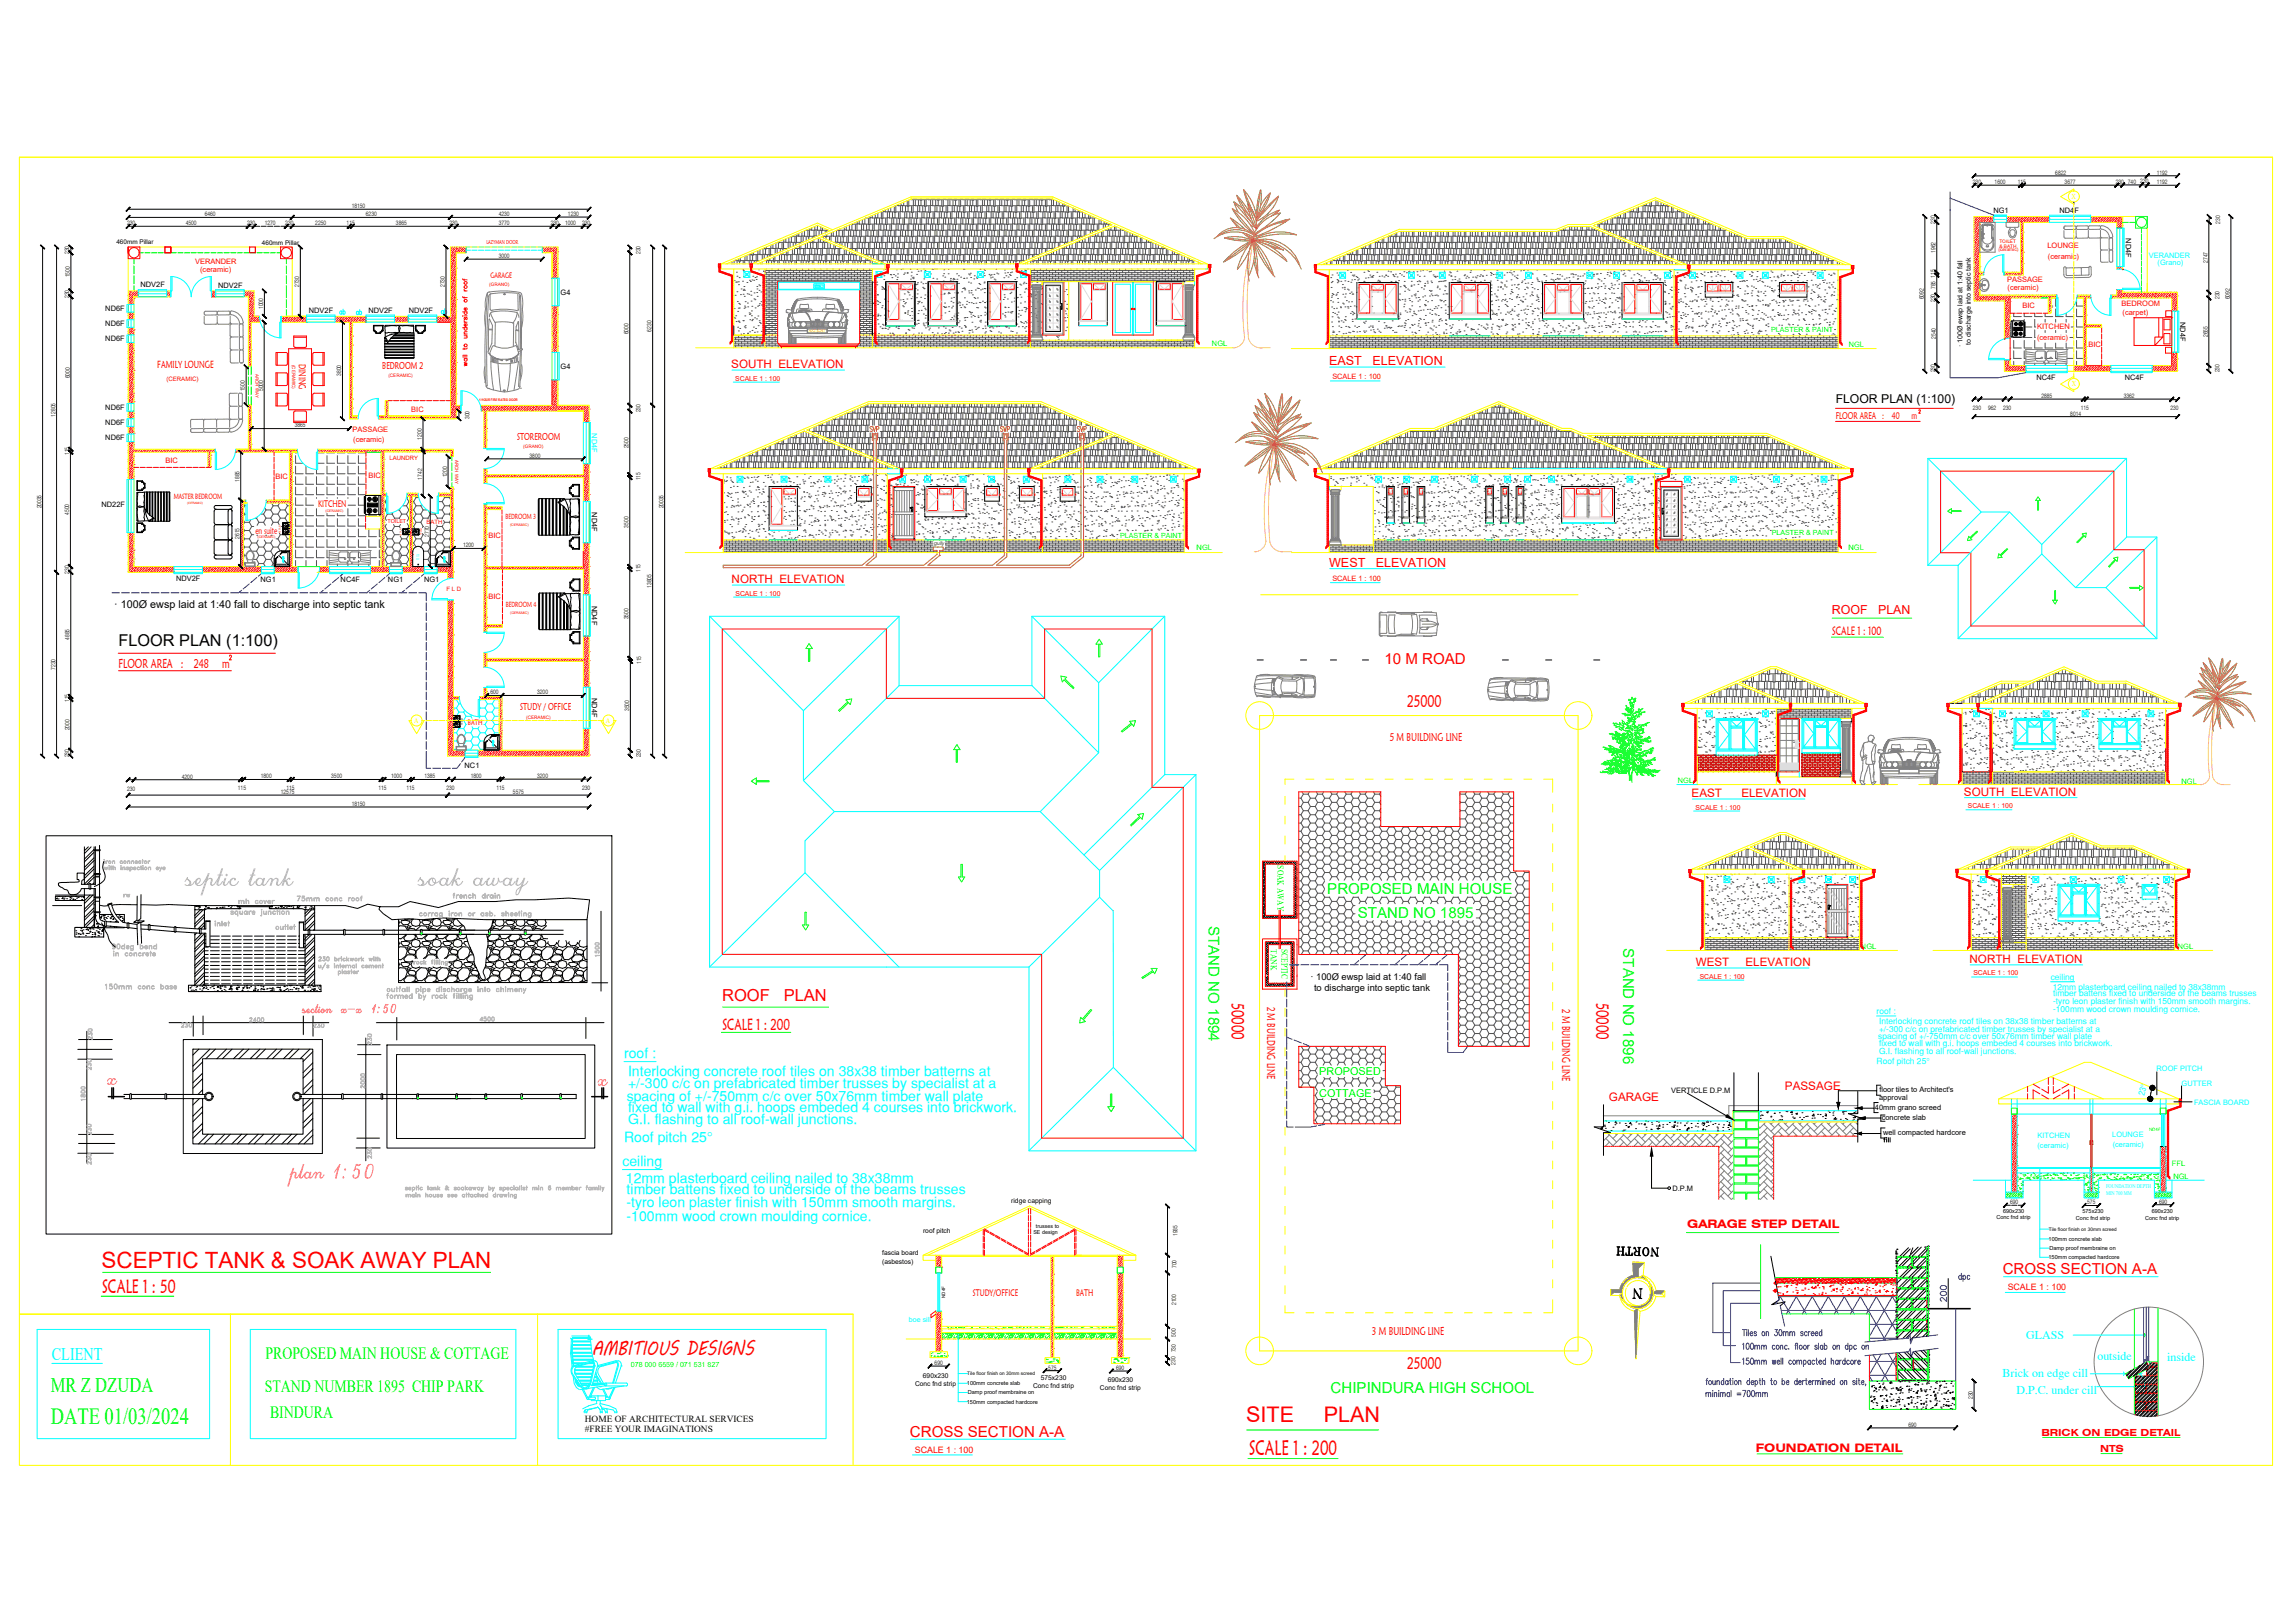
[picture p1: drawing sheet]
<svg xmlns="http://www.w3.org/2000/svg" width="841mm" height="594mm" viewBox="0 0 841 594" stroke-linecap="round" stroke-linejoin="round" font-family="sans-serif">
<defs><g id="words">
<text font-size="8.5" fill="#0f0" x="18.6" y="521.7">DATE 01/03/2024</text>
<text font-size="8.2" fill="#f00" x="37.2" y="464.6">SCEPTIC TANK &amp; SOAK AWAY PLAN</text>
<g font-size="7.9" fill="#f00">
<text x="456.7" y="521">SITE</text>
<text x="485.2" y="521">PLAN</text>
</g>
<text font-size="7.6" fill="#0f0" x="18.6" y="509.7">MR Z DZUDA</text>
<text font-size="7.6" fill="#f00" x="457.8" y="532.9">SCALE 1 : 200</text>
<text font-size="7.3" fill="#f00" x="216.9" y="496.4">AMBITIOUS DESIGNS</text>
<text font-size="7.1" fill="#ff0" x="591.3" y="461.4">NORTH</text>
<text font-size="7" fill="#f00" x="37.5" y="473.5">SCALE 1 : 50</text>
<g font-size="6.6" fill="#f00">
<text x="451.3" y="367.2" transform="rotate(90 451.3 367.2)">50000</text>
<text x="584.9" y="367.2" transform="rotate(90 584.9 367.2)">50000</text>
</g>
<text font-size="6.5" fill="#0ff" x="19" y="498">CLIENT</text>
<g font-size="6.4" fill="#0f0">
<text x="97.3" y="497.6">PROPOSED MAIN HOUSE &amp; COTTAGE</text>
<text x="97" y="509.9">STAND NUMBER 1895 CHIP PARK</text>
<text x="99" y="519.5">BINDURA</text>
</g>
<g font-size="6.2" fill="#f00">
<text x="515.6" y="259.1">25000</text>
<text x="515.6" y="501.6">25000</text>
</g>
<g font-size="6.1" fill="#f00">
<text x="264.6" y="366.7">ROOF</text>
<text x="287.2" y="366.7">PLAN</text>
</g>
<text font-size="6" x="43.4" y="236.6">FLOOR PLAN (1:100)</text>
<text font-size="5.8" fill="#f00" x="264.7" y="377.1">SCALE 1 : 200</text>
<text font-size="5.7" fill="#f0f" x="218" y="399">x</text>
<g font-size="5.5" fill="#f00">
<text x="507.4" y="243.4">10 M ROAD</text>
<text x="733.9" y="466.8">CROSS SECTION A-A</text>
<text x="333.4" y="526.3">CROSS SECTION A-A</text>
</g>
<g font-size="5.5" fill="#0f0">
<text x="486.4" y="327.4">PROPOSED MAIN HOUSE</text>
<text x="442.9" y="339.2" transform="rotate(90 442.9 339.2)">STAND NO 1894</text>
<text x="497.6" y="336.1">STAND NO 1895</text>
<text x="594.8" y="347.3" transform="rotate(90 594.8 347.3)">STAND NO 1896</text>
<text x="487.6" y="510.1">CHIPINDURA HIGH SCHOOL</text>
</g>
<text font-size="5.3" fill="#0ff" x="127.4" y="116.4" transform="rotate(-90 127.4 116.4)">ab</text>
<text font-size="5.3" fill="#f0f" x="38.1" y="398.3">x</text>
<text font-size="5.3" x="714" y="478" transform="rotate(-90 714 478)">200</text>
<g font-size="5.2" fill="#0ff">
<text x="228.7" y="387.7">roof :</text>
<text x="230.2" y="394">Interlocking concrete roof tiles on 38x38 timber batterns at</text>
<text x="230.2" y="398.6">+/-300 c/c on prefabricated timber trusses by specialist at a</text>
<text x="229.7" y="403.1">spacing of +/-750mm c/c over 50x76mm timber wall plate</text>
<text x="230.2" y="407.4">fixed to wall with g.i. hoops embeded 4 courses into brickwork.</text>
<text x="230.2" y="411.9">G.I. flashing to all roof-wall junctions.</text>
<text x="228.7" y="418.3">Roof pitch 25°</text>
<text x="228.1" y="427.2">ceiling</text>
<text x="229.3" y="433.2">12mm plasterboard ceiling nailed to 38x38mm</text>
<text x="229.6" y="437.2">timber battens fixed to underside of the beams trusses</text>
<text x="229.6" y="442">-tyro leon plaster finish with 150mm smooth margins.</text>
<text x="229.6" y="447.1">-100mm wood crown moulding cornice.</text>
</g>
<text font-size="4.9" fill="#0ff" x="133.3" y="116.4" transform="rotate(-90 133.3 116.4)">ab</text>
<text font-size="4.9" x="160.5" y="116.1">ab</text>
<g font-size="4.9" fill="#bababa">
<text x="86.4" y="332.3">mh cover</text>
<text x="107.6" y="331.3">75mm conc roof</text>
<text x="37.4" y="363.4">150mm conc base</text>
<text x="174.6" y="375.4">4500</text>
<text x="137.2" y="383.8" transform="rotate(-90 137.2 383.8)">230</text>
<text x="137.2" y="425.4" transform="rotate(-90 137.2 425.4)">230</text>
</g>
<g font-size="4.7" fill="#f00">
<text x="43.5" y="244.7">FLOOR AREA :</text>
<text x="71" y="244.7">248</text>
<text x="81.4" y="244.7">m</text>
</g>
<g font-size="4.6" fill="#f00">
<text x="487.1" y="133.7">EAST</text>
<text x="502.9" y="133.7">ELEVATION</text>
<text x="487.1" y="207.6">WEST</text>
<text x="504.2" y="207.6">ELEVATION</text>
</g>
<text font-size="4.5" x="672.7" y="147.5">FLOOR PLAN (1:100)</text>
<g font-size="4.5" fill="#f00">
<text x="671.3" y="224.8">ROOF</text>
<text x="688.2" y="224.8">PLAN</text>
</g>
<text font-size="4.4" fill="#f00" x="671.4" y="232.6">SCALE 1 : 100</text>
<g font-size="4.4" fill="#bababa">
<text x="220.5" y="351.4" transform="rotate(-90 220.5 351.4)">1500</text>
<text x="65.3" y="377.5">230</text>
<text x="90.3" y="375.4">2400</text>
<text x="113.6" y="377.5">230</text>
<text x="34.6" y="381.7" transform="rotate(-90 34.6 381.7)">230</text>
<text x="34.2" y="393" transform="rotate(-90 34.2 393)">230</text>
<text x="134.4" y="399.7" transform="rotate(-90 134.4 399.7)">2000</text>
<text x="32.1" y="404.3" transform="rotate(-90 32.1 404.3)">1800</text>
<text x="34.2" y="417" transform="rotate(-90 34.2 417)">230</text>
<text x="34.2" y="427.6" transform="rotate(-90 34.2 427.6)">230</text>
</g>
<g font-size="4.4" fill="#0ff">
<text x="742.6" y="490.3">GLASS</text>
<text x="768.6" y="498.2">outside</text>
<text x="794.2" y="498.4">inside</text>
<text x="733.8" y="504.2">Brick on edge cill</text>
<text x="738.9" y="510.5">D.P.C. under cill</text>
</g>
<g font-size="4.3" fill="#f00">
<text x="268" y="134.9">SOUTH ELEVATION</text>
<text x="268.1" y="213.6">NORTH ELEVATION</text>
<text x="619.9" y="292">EAST</text>
<text x="638.1" y="292">ELEVATION</text>
<text x="719.7" y="291.5">SOUTH ELEVATION</text>
<text x="621.4" y="353.9">WEST</text>
<text x="639.7" y="353.9">ELEVATION</text>
<text x="721.8" y="352.8">NORTH ELEVATION</text>
<text x="654.1" y="399.1">PASSAGE</text>
<text x="589.6" y="403.3">GARAGE</text>
<text x="618.3" y="449.8">GARAGE STEP DETAIL</text>
<text x="643.4" y="531.8">FOUNDATION DETAIL</text>
</g>
<g font-size="4.2" fill="#f00">
<text x="509.3" y="271.4">5 M BUILDING LINE</text>
<text x="464.4" y="368.7" transform="rotate(90 464.4 368.7)">2 M BUILDING LINE</text>
<text x="572.5" y="369.5" transform="rotate(90 572.5 369.5)">2 M BUILDING LINE</text>
<text x="502.8" y="489">3 M BUILDING LINE</text>
</g>
<text font-size="4" x="41.9" y="222.8">· 100Ø ewsp laid at 1:40 fall to discharge into septic tank</text>
<text font-size="4" fill="#bababa" x="44.1" y="329.8">rw</text>
<g font-size="4" fill="#0f0">
<text x="483.5" y="393.8">PROPOSED</text>
<text x="483.5" y="401.6">COTTAGE</text>
</g>
<g font-size="3.7" fill="#f00">
<text x="57.6" y="134.7">FAMILY LOUNGE</text>
<text x="109.5" y="133.2" transform="rotate(90 109.5 133.2)">DINING</text>
</g>
<g font-size="3.6" fill="#f00">
<text x="140.1" y="135.3">BEDROOM 2</text>
<text x="189.5" y="161">STOREROOM</text>
<text x="190.7" y="260.2">STUDY / OFFICE</text>
<text x="748.1" y="525.8">BRICK ON EDGE DETAIL</text>
<text x="769.6" y="531.7">NTS</text>
</g>
<g font-size="3.5" fill="#f00">
<text x="672.7" y="153.6">FLOOR AREA :</text>
<text x="693.3" y="153.6">40</text>
<text x="700.5" y="153.6">m</text>
<text x="116.6" y="185.7">KITCHEN</text>
<text x="93.6" y="195.4">en suite</text>
<text x="356.6" y="474.9">STUDY/OFFICE</text>
<text x="394.3" y="474.9">BATH</text>
</g>
<g font-size="3.4" fill="#0f0">
<text x="468.2" y="317" transform="rotate(90 468.2 317)">SOAK AWAY</text>
<text x="465.7" y="347.6" transform="rotate(90 465.7 347.6)">TANK</text>
<text x="469.6" y="347.6" transform="rotate(90 469.6 347.6)">SCEPTIC</text>
</g>
<g font-size="3.4">
<text x="480.2" y="359">· 100Ø ewsp laid at 1:40 fall</text>
<text x="481.5" y="363.1">to discharge into septic tank</text>
<text x="214.3" y="520.7">HOME OF ARCHITECTURAL SERVICES</text>
<text x="214.3" y="524.6">#FREE YOUR IMAGINATIONS</text>
</g>
<g font-size="3.2" fill="#f00">
<text x="735.7" y="472.7">SCALE 1 : 100</text>
<text x="335.3" y="532.2">SCALE 1 : 100</text>
</g>
<g font-size="3.1" fill="#0ff">
<text x="751.5" y="358.9">ceiling</text>
<text x="752.2" y="362.5">12mm plasterboard ceiling nailed to 38x38mm</text>
<text x="752.4" y="364.9">timber battens fixed to underside of the beams trusses</text>
<text x="687.7" y="371.4">roof :</text>
<text x="752.4" y="370.8">-100mm wood crown moulding cornice.</text>
<text x="752.4" y="367.8">-tyro leon plaster finish with 150mm smooth margins.</text>
<text x="688.6" y="378">+/-300 c/c on prefabricated timber trusses by specialist at a</text>
<text x="688.6" y="375.2">Interlocking concrete roof tiles on 38x38 timber batterns at</text>
<text x="688.3" y="380.7">spacing of +/-750mm c/c over 50x76mm timber wall plate</text>
<text x="688.6" y="383.3">fixed to wall with g.i. hoops embeded 4 courses into brickwork.</text>
<text x="687.7" y="389.8">Roof pitch 25°</text>
<text x="688.6" y="386">G.I. flashing to all roof-wall junctions.</text>
<text x="785.8" y="401.5" transform="rotate(-76 785.8 401.5)">23°</text>
</g>
<g font-size="2.9" fill="#f00">
<text x="179.7" y="101.6">GARAGE</text>
<text x="171.5" y="265.6">BATH</text>
</g>
<text font-size="2.8" fill="#f00" x="63.7" y="182.8">MASTER BEDROOM</text>
<g font-size="2.7">
<text x="730.5" y="77.9">NG1</text>
<text x="754.7" y="78.1">ND4F</text>
<text x="779" y="87.2" transform="rotate(90 779 87.2)">ND4F</text>
<text x="51.5" y="105.2">NDV2F</text>
<text x="80" y="105.3">NDV2F</text>
<text x="38.6" y="113.9">ND6F</text>
<text x="205.4" y="108.2">G4</text>
<text x="38.6" y="119.5">ND6F</text>
<text x="113.2" y="114.6">NDV2F</text>
<text x="135" y="114.5">NDV2F</text>
<text x="149.8" y="114.5">NDV2F</text>
<text x="798.9" y="117.9" transform="rotate(90 798.9 117.9)">ND4F</text>
<text x="38.6" y="125">ND6F</text>
<text x="205.4" y="135.2">G4</text>
<text x="746.2" y="139.2">NC4F</text>
<text x="778.6" y="139.2">NC4F</text>
<text x="38.6" y="150">ND6F</text>
<text x="38.6" y="155.7">ND6F</text>
<text x="38.6" y="161.3">ND6F</text>
<text x="37.2" y="185.8">ND22F</text>
<text x="216.9" y="187.7" transform="rotate(90 216.9 187.7)">ND4F</text>
<text x="64.5" y="212.9">NDV2F</text>
<text x="95.5" y="213.3">NG1</text>
<text x="124.8" y="213.3">NC4F</text>
<text x="142.2" y="213.3">NG1</text>
<text x="155.4" y="213.3">NG1</text>
<text x="216.9" y="221.8" transform="rotate(90 216.9 221.8)">ND4F</text>
<text x="216.9" y="255.7" transform="rotate(90 216.9 255.7)">ND4F</text>
<text x="170.3" y="281.1">NC1</text>
<text x="612.5" y="400.2">VERTICLE D.P.M</text>
<text x="688.7" y="400.1">floor tiles to Architect's</text>
<text x="687.1" y="406.6">40mm grano screed</text>
<text x="688.6" y="402.8">approval</text>
<text x="689.6" y="410.1">concrete slab</text>
<text x="690.1" y="415.6">well compacted hardcore</text>
<text x="612.9" y="436.2">D.P.M</text>
</g>
<g font-size="2.7" fill="#ff0">
<text x="759.1" y="72.8">X</text>
<text x="759.2" y="141.4">X</text>
<text x="151.8" y="264.8">A</text>
<text x="222.1" y="264.8">A</text>
</g>
<g font-size="2.7" fill="#f00">
<text x="750.3" y="90.9">LOUNGE</text>
<text x="750.5" y="94.7">(ceramic)</text>
<text x="71.5" y="96.6">VERANDER</text>
<text x="73.3" y="99.5">(ceramic)</text>
<text x="735.6" y="103.3">PASSAGE</text>
<text x="735.7" y="106.3">(ceramic)</text>
<text x="741.2" y="112.7">BIC</text>
<text x="777.5" y="112.1">BEDROOM</text>
<text x="777.9" y="115.5">(carpet)</text>
<text x="746.5" y="120.5">KITCHEN</text>
<text x="746.5" y="124.4">(ceramic)</text>
<text x="765.4" y="127">BIC</text>
<text x="488.3" y="138.9">SCALE 1 : 100</text>
<text x="150.7" y="150.7">BIC</text>
<text x="129.2" y="158.3">PASSAGE</text>
<text x="129.4" y="161.9">(ceramic)</text>
<text x="60.6" y="169.6">BIC</text>
<text x="101" y="175.5">BIC</text>
<text x="135" y="175.1">BIC</text>
<text x="185.2" y="190.2">BEDROOM 3</text>
<text x="179" y="197.1">BIC</text>
<text x="488.3" y="212.8">SCALE 1 : 100</text>
<text x="179" y="219.3">BIC</text>
<text x="185.3" y="222.5">BEDROOM 4</text>
</g>
<g font-size="2.7" fill="#0ff">
<text x="787.4" y="94.4">VERANDER</text>
<text x="790.7" y="97.2">(Grano)</text>
<text x="216.9" y="158.7" transform="rotate(90 216.9 158.7)">ND4F</text>
<text x="790.3" y="392.3">ROOF PITCH</text>
<text x="799.5" y="397.7">GUTTER</text>
<text x="804" y="404.6">FASCIA BOARD</text>
<text x="746.7" y="416.6">KITCHEN</text>
<text x="774.1" y="416.5">LOUNGE</text>
<text x="746.7" y="420.6">(ceramic)</text>
<text x="774.2" y="420.3">(ceramic)</text>
</g>
<g font-size="2.7" fill="#0f0">
<text x="444.1" y="126.7">NGL</text>
<text x="677.5" y="126.9">NGL</text>
<text x="438.5" y="201.4">NGL</text>
<text x="677.4" y="201.5">NGL</text>
<text x="614.9" y="286.9">NGL</text>
<text x="799.5" y="287.1">NGL</text>
<text x="682" y="347.6">NGL</text>
<text x="798.1" y="347.7">NGL</text>
<text x="795.9" y="427.2">FFL</text>
<text x="796.5" y="431.7">NGL</text>
</g>
<g font-size="2.6" fill="#0f0">
<text x="649.1" y="121.5">PLASTER &amp; PAINT</text>
<text x="410.5" y="196.9">PLASTER &amp; PAINT</text>
<text x="649.3" y="196.1">PLASTER &amp; PAINT</text>
<text x="231.2" y="500.8">078 000 6559 / 071 531 827</text>
</g>
<g font-size="2.6">
<text x="719.2" y="127.3" transform="rotate(-90 719.2 127.3)">· 100Ø ewsp laid at 1:40 fall</text>
<text x="722.3" y="126.2" transform="rotate(-90 722.3 126.2)">to discharge into septic tank</text>
</g>
<text font-size="2.6" fill="#0ff" x="333.1" y="484">boe sill</text>
<g font-size="2.5" fill="#f00">
<text x="269.4" y="139.4">SCALE 1 : 100</text>
<text x="269.5" y="218.1">SCALE 1 : 100</text>
<text x="621.4" y="296.5">SCALE 1 : 100</text>
<text x="721.1" y="296">SCALE 1 : 100</text>
<text x="622.9" y="358.4">SCALE 1 : 100</text>
<text x="723.2" y="357.3">SCALE 1 : 100</text>
</g>
<g font-size="2.5">
<text x="370.6" y="440.4">ridge capping</text>
<text x="338.3" y="451.7">roof pitch</text>
<text x="323.3" y="459.7">fascia board</text>
<text x="323.3" y="463">(asbestos)</text>
</g>
<g font-size="2.4">
<text x="335.4" y="507.6">Conc fnd strip</text>
<text x="338.2" y="504.7">690x230</text>
<text x="378.6" y="508.5">Conc fnd strip</text>
<text x="381.5" y="505.6">575x230</text>
<text x="403.1" y="509.1">Conc fnd strip</text>
<text x="405.9" y="506.2">690x230</text>
</g>
<g font-size="2.3">
<text x="753.2" y="64">6822</text>
<text x="790.4" y="64">1192</text>
<text x="723" y="67.2">230</text>
<text x="731" y="67.4">1600</text>
<text x="739.4" y="67.2">115</text>
<text x="756.6" y="67.4">3677</text>
<text x="775.3" y="67.2">230</text>
<text x="779.8" y="67.3">740</text>
<text x="784.3" y="67.1">230</text>
<text x="790.4" y="67.4">1192</text>
<text x="128.9" y="76.2">18150</text>
<text x="46.6" y="82.3">230</text>
<text x="68.1" y="82.5">4500</text>
<text x="75" y="79.2">6460</text>
<text x="90.6" y="82.3">230</text>
<text x="97" y="82.5">1270</text>
<text x="104.5" y="82.3">230</text>
<text x="115.6" y="82.5">2250</text>
<text x="127" y="82.3">115</text>
<text x="134.1" y="79.2">6230</text>
<text x="145.1" y="82.5">3865</text>
<text x="164.7" y="82.3">230</text>
<text x="182.8" y="82.5">3770</text>
<text x="182.8" y="79.2">4230</text>
<text x="201.9" y="82.3">230</text>
<text x="207.1" y="82.5">1000</text>
<text x="208.1" y="79.1">1230</text>
<text x="213.3" y="82.3">230</text>
<text x="709.1" y="81.9" transform="rotate(-90 709.1 81.9)">230</text>
<text x="813.5" y="81.9" transform="rotate(-90 813.5 81.9)">230</text>
<text x="42.7" y="89.5">460mm Pillar</text>
<text x="96" y="89.7">460mm Pillar</text>
<text x="25.3" y="93" transform="rotate(-90 25.3 93)">230</text>
<text x="182.8" y="94.5">3000</text>
<text x="234.8" y="93" transform="rotate(-90 234.8 93)">230</text>
<text x="709.3" y="92.6" transform="rotate(-90 709.3 92.6)">1962</text>
<text x="25.6" y="101.6" transform="rotate(-90 25.6 101.6)">1500</text>
<text x="709.1" y="101.8" transform="rotate(-90 709.1 101.8)">115</text>
<text x="809.1" y="96.2" transform="rotate(-90 809.1 96.2)">2747</text>
<text x="109.6" y="105.2" transform="rotate(-90 109.6 105.2)">2730</text>
<text x="163" y="105.2" transform="rotate(-90 163 105.2)">2730</text>
<text x="709.3" y="105.9" transform="rotate(-90 709.3 105.9)">785</text>
<text x="25.3" y="109.1" transform="rotate(-90 25.3 109.1)">230</text>
<text x="96.5" y="113.2" transform="rotate(-90 96.5 113.2)">1000</text>
<text x="705" y="109.6" transform="rotate(-90 705 109.6)">6092</text>
<text x="709.2" y="110.6" transform="rotate(-90 709.2 110.6)">230</text>
<text x="813.4" y="109.6" transform="rotate(-90 813.4 109.6)">230</text>
<text x="817.1" y="109.6" transform="rotate(-90 817.1 109.6)">6092</text>
<text x="230.4" y="122.5" transform="rotate(-90 230.4 122.5)">6000</text>
<text x="238.7" y="121.5" transform="rotate(-90 238.7 121.5)">6230</text>
<text x="709.4" y="124" transform="rotate(-90 709.4 124)">2540</text>
<text x="809" y="123.5" transform="rotate(-90 809 123.5)">2655</text>
<text x="125.1" y="137.7" transform="rotate(-90 125.1 137.7)">3800</text>
<text x="709.2" y="136.4" transform="rotate(-90 709.2 136.4)">230</text>
<text x="813.4" y="136.4" transform="rotate(-90 813.4 136.4)">230</text>
<text x="25.6" y="138.6" transform="rotate(-90 25.6 138.6)">6000</text>
<text x="89.8" y="143.3" transform="rotate(-90 89.8 143.3)">1500</text>
<text x="96.4" y="143.3" transform="rotate(-90 96.4 143.3)">5000</text>
<text x="748.1" y="145.8">2885</text>
<text x="778.2" y="145.8">3362</text>
<text x="20.3" y="152.6" transform="rotate(-90 20.3 152.6)">12805</text>
<text x="172.1" y="153.5" transform="rotate(-90 172.1 153.5)">300</text>
<text x="234.8" y="151" transform="rotate(-90 234.8 151)">230</text>
<text x="723" y="150.1">230</text>
<text x="728.5" y="150">962</text>
<text x="734.1" y="150.1">230</text>
<text x="758.7" y="152.2">8014</text>
<text x="762.5" y="150.2">115</text>
<text x="795.4" y="150.3">230</text>
<text x="108.1" y="156.5">3865</text>
<text x="154.6" y="161" transform="rotate(-90 154.6 161)">1200</text>
<text x="25.3" y="166.6" transform="rotate(-90 25.3 166.6)">115</text>
<text x="194.1" y="167.6">3800</text>
<text x="230.4" y="164.2" transform="rotate(-90 230.4 164.2)">2500</text>
<text x="87.8" y="176.4" transform="rotate(-90 87.8 176.4)">1885</text>
<text x="154.7" y="175.6" transform="rotate(-90 154.7 175.6)">1742</text>
<text x="163.8" y="174.8" transform="rotate(-90 163.8 174.8)">1200</text>
<text x="234.8" y="175.9" transform="rotate(-90 234.8 175.9)">115</text>
<text x="15.2" y="186.2" transform="rotate(-90 15.2 186.2)">20035</text>
<text x="25.4" y="188.6" transform="rotate(-90 25.4 188.6)">4500</text>
<text x="243.1" y="186.2" transform="rotate(-90 243.1 186.2)">20035</text>
<text x="87.8" y="197.3" transform="rotate(-90 87.8 197.3)">2615</text>
<text x="157.3" y="196.6" transform="rotate(-90 157.3 196.6)">2770</text>
<text x="230.4" y="193.2" transform="rotate(-90 230.4 193.2)">3500</text>
<text x="169.7" y="200.4">1200</text>
<text x="234.8" y="209.5" transform="rotate(-90 234.8 209.5)">115</text>
<text x="25.3" y="210.1" transform="rotate(-90 25.3 210.1)">230</text>
<text x="238.7" y="215.2" transform="rotate(-90 238.7 215.2)">13805</text>
<text x="230.4" y="226.9" transform="rotate(-90 230.4 226.9)">3500</text>
<text x="25.5" y="234.4" transform="rotate(-90 25.5 234.4)">4885</text>
<text x="20.3" y="245.3" transform="rotate(-90 20.3 245.3)">7230</text>
<text x="235" y="243.2" transform="rotate(-90 235 243.2)">115</text>
<text x="25.3" y="257.2" transform="rotate(-90 25.3 257.2)">115</text>
<text x="179.7" y="254.3">600</text>
<text x="196.9" y="254.3">3200</text>
<text x="230.6" y="260.5" transform="rotate(-90 230.6 260.5)">3500</text>
<text x="25.5" y="267.5" transform="rotate(-90 25.5 267.5)">2000</text>
<text x="25.3" y="277.4" transform="rotate(-90 25.3 277.4)">230</text>
<text x="234.9" y="277.4" transform="rotate(-90 234.9 277.4)">230</text>
<text x="66.7" y="285.2">4200</text>
<text x="95.6" y="285.1">1800</text>
<text x="121.4" y="285.1">3500</text>
<text x="143.4" y="285.1">1000</text>
<text x="155.5" y="285.1">1385</text>
<text x="172.5" y="285">1800</text>
<text x="196.9" y="284.9">3200</text>
<text x="46.6" y="289.6">230</text>
<text x="87.2" y="289.4">115</text>
<text x="102.9" y="290.8">12575</text>
<text x="105" y="289.5">115</text>
<text x="138.7" y="289.5">115</text>
<text x="148.9" y="289.4">115</text>
<text x="163.6" y="289.4">230</text>
<text x="181.9" y="289.4">115</text>
<text x="188" y="290.8">5575</text>
<text x="213.3" y="289.3">230</text>
<text x="128.9" y="295.1">18150</text>
<text x="736.7" y="441">690</text>
<text x="764.9" y="441.1">575</text>
<text x="791.2" y="440.8">690</text>
<text x="431.4" y="452.8" transform="rotate(-90 431.4 452.8)">1935</text>
<text x="431.2" y="464.5" transform="rotate(-90 431.2 464.5)">700</text>
<text x="431" y="478" transform="rotate(-90 431 478)">2100</text>
<text x="430.9" y="489.6" transform="rotate(-90 430.9 489.6)">500</text>
<text x="430.9" y="495.3" transform="rotate(-90 430.9 495.3)">730</text>
<text x="342.5" y="499.9">690</text>
<text x="384.2" y="501.6">575</text>
<text x="409" y="501.7">690</text>
<text x="430.8" y="499.8" transform="rotate(-90 430.8 499.8)">230</text>
<text x="723" y="512.4" transform="rotate(-90 723 512.4)">230</text>
<text x="699.4" y="522.6">690</text>
</g>
<g font-size="2.2" fill="#f00">
<text x="61" y="139.7">(CERAMIC)</text>
<text x="142.7" y="168.4">LAUNDRY</text>
<text x="156.3" y="191.9">BATH</text>
<text x="163.6" y="216.5">F L D</text>
</g>
<text font-size="2.1" fill="#f00" x="178.3" y="89.2">LAZYMAN DOOR</text>
<g font-size="2.1" fill="#0ff">
<text x="771.8" y="435.2">FOUNDATION DEPTH</text>
<text x="771.8" y="437.5">MIN 700 MM</text>
</g>
<text font-size="2" fill="#f00" x="142" y="191.7">TOILET</text>
<g font-size="2">
<text x="379.6" y="449.7">trusses to</text>
<text x="731.6" y="446.6">Conc fnd strip</text>
<text x="734" y="444.2">690x230</text>
<text x="760.8" y="446.9">Conc fnd strip</text>
<text x="763.1" y="444.4">575x230</text>
<text x="786.1" y="446.7">Conc fnd strip</text>
<text x="788.5" y="444.3">690x230</text>
<text x="378.7" y="451.9">SE design</text>
<text x="750.7" y="454.5">100mm concrete slab</text>
<text x="750.7" y="461.2">150mm compacted hardcore</text>
<text x="751" y="457.8">Damp proof membraine on</text>
<text x="354.4" y="507.4">100mm concrete slab</text>
<text x="354.3" y="514.1">150mm compacted hardcore</text>
<text x="354.7" y="510.7">Damp proof membraine on</text>
</g>
<text font-size="1.9" x="342.3" y="199.8">gully</text>
<g font-size="1.8">
<text x="750.9" y="450.8">Tile floor finish on 30mm screed</text>
<text x="354.5" y="503.6">Tile floor finish on 30mm screed</text>
</g>
<g font-size="1.7" fill="#f00">
<text x="732.7" y="89">TOILET</text>
<text x="732.4" y="92.1">(ceramic)</text>
<text x="732.7" y="90.7">&amp; BATH</text>
<text x="179.3" y="104.9">(GRANO)</text>
<text x="142.3" y="138.3">(CERAMIC)</text>
<text x="191.8" y="164">(GRANO)</text>
<text x="192.9" y="263.2">(CERAMIC)</text>
</g>
<g font-size="1.6" fill="#f00">
<text x="93.6" y="136.9" transform="rotate(90 93.6 136.9)">ARCH WAY</text>
<text x="107" y="133.6" transform="rotate(90 107 133.6)">(CERAMIC)</text>
<text x="166.8" y="168.5" transform="rotate(90 166.8 168.5)">ARCH WAY</text>
</g>
<text font-size="1.6" fill="#0f0" x="787.6" y="414.1">ND4F</text>
<text font-size="1.6" x="346.3" y="475.4" transform="rotate(-90 346.3 475.4)">ND4F</text>
<text font-size="1.4" fill="#ffbf00" x="296.4" y="121.7">AAZ-6257</text>
<text font-size="1.4" fill="#0ff" x="152.6" y="202.9" transform="rotate(90 152.6 202.9)">TUB</text>
<g font-size="1.3" fill="#f00">
<text x="175.6" y="147">1 HOUR FIRE RATED DOOR</text>
<text x="186.9" y="192.5">(CERAMIC)</text>
<text x="187" y="224.7">(CERAMIC)</text>
</g>
<g font-size="1.2" fill="#f00">
<text x="119.3" y="187.5">(CERAMIC)</text>
<text x="94.4" y="197.2">(CERAMIC)</text>
</g>
<text font-size="1.1" fill="#f00" x="68.6" y="184.7">(CERAMIC)</text>
<g font-size="1" fill="#f00">
<text x="102.2" y="192.3" transform="rotate(90 102.2 192.3)">W.H.B</text>
<text x="146.5" y="193.4" transform="rotate(90 146.5 193.4)">W.H.B</text>
<text x="154.6" y="196.1" transform="rotate(-90 154.6 196.1)">W.H.B</text>
</g>
<text font-size="1" x="169.6" y="265.7" transform="rotate(-90 169.6 265.7)">W.H.B</text>
</g></defs>
<!-- layer: 0 -->
<g fill="none" stroke="#0ff" stroke-width=".37">
<path d="M730.7 78.8h4.6v2.6h-4.6zM730.7 79.3h4.6M751.1 78.8h15v2.6h-15zM751.1 79.3h15M170.8 91.7h1.6M172.4 90.5h-1.6v2.1M172.9 90.5h1.9M172.9 91.7h1.9M175.3 90.5h1.9M175.3 91.7h1.9M177.7 90.5h2M177.7 91.7h2"/>
<path d="M180.2 90.5h1.9M180.2 91.7h1.9M182.6 90.5h1.9M182.6 91.7h1.9M185 90.5h1.9M185 91.7h1.9M187.4 90.5h1.9M187.4 91.7h1.9M189.9 90.5h1.9M189.9 91.7h1.9M192.3 90.5h1.9M192.3 91.7h1.9"/>
<path d="M194.7 90.5h1.9M194.7 91.7h1.9M197.1 90.5h1.6v2.1M197.1 91.7h1.6M272.6 99.4l2.2 2.2h-2.2v-2.2h2.2v2.2M274.8 99.4l-2.2 2.2M319.7 96.6h4.6M321 99.4l2.2 2.2h-2.2v-2.2h2.2v2.2M323.2 99.4l-2.2 2.2M338.7 99.4l2.2 2.2h-2.2v-2.2h2.2v2.2M340.9 99.4l-2.2 2.2M358.2 99.4l2.1 2.2h-2.1v-2.2h2.1v2.2"/>
<path d="M360.3 99.4l-2.1 2.2M374 99.4l2.1 2.2h-2.1v-2.2h2.1v2.2M376.1 99.4l-2.1 2.2M441.8 98.5h.7M491 99.7l2.1 2.2h-2.1v-2.2h2.1v2.2M493.1 99.7l-2.1 2.2M516.2 99.7l2.1 2.2h-2.1v-2.2h2.1v2.2M518.3 99.7l-2.1 2.2M527.5 99.7l2.1 2.2h-2.1v-2.2h2.1v2.2M529.6 99.7l-2.1 2.2M548.5 99.7l2.2 2.2h-2.2v-2.2h2.2v2.2M550.7 99.7l-2.2 2.2"/>
<path d="M559 99.7l2.2 2.2h-2.2v-2.2h2.2v2.2M561.2 99.7l-2.2 2.2M581.5 99.7l2.2 2.2h-2.2v-2.2h2.2v2.2M583.7 99.7l-2.2 2.2M591.3 99.7l2.2 2.2h-2.2v-2.2h2.2v2.2M593.5 99.7l-2.2 2.2M610 99.7l2.1 2.2h-2.1v-2.2h2.1v2.2M612.1 99.7l-2.1 2.2M613.5 98.8h4.6M619.2 99.7l2.1 2.2h-2.1v-2.2h2.1v2.2M621.3 99.7l-2.1 2.2M636.6 99.7l2.1 2.2h-2.1v-2.2h2.1v2.2"/>
<path d="M638.7 99.7l-2.1 2.2M645.9 99.7l2.1 2.2h-2.1v-2.2h2.1v2.2M648 99.7l-2.1 2.2M665.9 99.7l2.2 2.2h-2.2v-2.2h2.2v2.2M668.1 99.7l-2.2 2.2M730.7 80.3h4.6M733.9 93.3v6.4h.4v1.1v-7.5M734.4 93.3a7.4 7.4 0 0 0-7.5 7.4M751.1 80.3h15M775.7 98.6a7.6 7.6 0 0 1 8.6 7.4M775.7 83.6h2.6v14h-2.6zM776.8 83.6v14"/>
<path d="M777.9 83.6v14M46.5 111.5h2.6v2.8h-2.6zM46.5 117.1h2.6v2.8h-2.6zM47 111.5v2.8M47 117.1v2.8M48 111.5v2.8M48 117.1v2.8M50.7 106.1h10.4v2.6h-10.4zM50.7 106.6h10.4M50.7 107.6h10.4M63.1 101.3v5.3h-.5v2.1v-7.4a7.5 7.5 0 0 1 7.5 7.4 7.4 7.4 0 0 1 7.4-7.4v7.4v-2.1h-.5v-5.3M79 106.1h10.4v2.6h-10.4z"/>
<path d="M79 106.6h10.4M79 107.6h10.4M95.1 115.8a7.9 7.9 0 0 0 7.9 7.9v-7.8v2.1h-.5v5.8M112.3 115.9h10.5M112.3 116.9h10.5M122.8 115.4h-10.5v2.6h10.5M134.1 115.4h10.5v2.6h-10.5M134.1 115.9h10.5M134.1 116.9h10.5M149.6 116.9h10.4M160 115.4h-10.4v2.6h10.4v-2.1h-10.4M202.3 101.9h2.6v10.1h-2.6z"/>
<path d="M203.4 101.9v10.1M204.5 101.9v10.1M273.3 100.2h.8v.7h-.8zM285 106.1h30M285.3 103.3h29.7v2.7h-29.7zM285.3 103.3h29.7M298.2 103.9h3.9v1.8h-3.9zM298.7 104.6h1.6l.5 .3-2.1-.1M298.7 104.4h3v.8h-3zM321.8 100.2h.7v.7h-.7zM324.5 119.4h10.9M339.5 100.2h.7v.7h-.7z"/>
<path d="M340 119.3h10.8M358.9 100.2h.7v.7h-.7zM361.9 119.3h10.5M374.6 100.2h.8v.7h-.8zM395.3 119.3h10.5M408.7 104.1h5.6v17.7h-5.6zM415 103.2v9.7M415 113.4v9.3M415.4 103.2v9.7M415.4 113.4v9.3M416.1 104.1h5.6v17.7h-5.6zM423.7 119.3h10.5"/>
<path d="M437.8 103.2v1.1M491.6 100.5h.8v.7h-.8zM497.3 116.8h15M516.8 100.5h.8v.7h-.8zM528.2 100.5h.7v.7h-.7zM531.1 116.8h15.1M549.2 100.5h.8v.7h-.8zM559.7 100.5h.8v.7h-.8zM565.3 116.8h15M582.2 100.5h.8v.7h-.8zM592.1 100.5h.7v.7h-.7zM594.4 116.8h15.1"/>
<path d="M610.7 100.5h.7v.7h-.7zM619.9 100.5h.7v.7h-.7zM637.3 100.5h.7v.7h-.7zM646.5 100.5h.8v.7h-.8zM666.7 100.5h.7v.7h-.7zM761.2 108.1a7.4 7.4 0 0 1-7.4 7.4l-.1-7.4v1h.5v6.4M766.2 108.1a7.4 7.4 0 0 0 7.4 7.4v-7.4v1h-.5v6.4M775.7 106h1.1M784.2 105.6h-6.3v.4h-1.1h7.5M795.9 114h2.5v15h-2.5zM796.9 114v15M798 114v15"/>
<path d="M46.5 122.7h2.6v2.7h-2.6zM47 122.7v2.7M48 122.7v2.7M202.3 129.1h2.6v10h-2.6zM203.4 129.1v10M204.5 129.1v10M268.3 135.6h41.2M268.7 140h16.9M487.3 134.5h42.3M487.5 139.5h18.2M531.1 123h15.1M565.3 123h15"/>
<path d="M594.4 123h15.1M728.7 131.7h7.9M728.8 131.3h5.7v.4M736.6 123.8a7.9 7.9 0 0 0-7.8 7.9M742.5 133.9h15v2.6h-15zM742.5 136h15M742.5 134.9h15M773.6 133.9h15.1v2.6h-15.1zM773.6 136h15.1M773.6 134.9h15.1M46.5 159h2.6v2.8h-2.6zM46.5 153.4h2.6v2.8h-2.6z"/>
<path d="M46.5 147.8h2.6v2.8h-2.6zM47 147.8v2.8M47 153.4v2.8M47 159v2.8M48 147.8v2.8M48 153.4v2.8M48 159v2.8M138.2 146v6.3h.5v1.1v-7.5a7.4 7.4 0 0 0-7.4 7.5M169.4 143.2v5.3h-.5v2.1v-7.5a7.4 7.4 0 0 1 7.4 7.5M213.8 154.7h2.6v15.1h-2.6zM214.8 154.7v15.1M215.9 154.7v15.1"/>
<path d="M46.5 175.6h2.6v19.4h-2.6zM47 175.6v19.4M48 175.6v19.4M86.3 164.5a7.4 7.4 0 0 1-7.4 7.5v-7.5v1.1h.5v6.4M109 164.5a7.4 7.4 0 0 0 7.4 7.5v-7.5M116.4 165.6h-.5v6.4M177.3 177.1a7.4 7.4 0 0 1 7.5 7.4h-7.5h1.1v-.4h6.3M184.7 164.7h-6.3v-.4h-1.1l7.5-.1a7.4 7.4 0 0 1-7.5 7.5M260.4 171.7v1.8M270.1 174.5l2.1 2.1h-2.1v-2.1h2.1v2.1M270.8 175.2h.8v.7h-.8zM272.2 174.5l-2.1 2.1"/>
<path d="M286.2 174.5l2.2 2.1h-2.2v-2.1h2.2v2.1M287 175.2h.7v.7h-.7zM288.4 174.5l-2.2 2.1M302.3 174.5l2.2 2.1h-2.2v-2.1h2.2v2.1M303.1 175.2h.7v.7h-.7zM304.5 174.5l-2.2 2.1M315.9 174.5l2.1 2.1h-2.1v-2.1h2.1v2.1M316.6 175.2h.7v.7h-.7zM318 174.5l-2.1 2.1M325.1 171.7h4.7v1.8h-4.7M329.7 174.5l2.1 2.1h-2.1v-2.1h2.1v2.1M330.4 175.2h.8v.7h-.8z"/>
<path d="M331.8 174.5l-2.1 2.1M338.8 174.5l2.2 2.1h-2.2v-2.1h2.2v2.1M339.5 175.2h.8v.7h-.8zM341 174.5l-2.2 2.1M351.9 174.5l2.1 2.1h-2.1v-2.1h2.1v2.1M352.6 175.2h.7v.7h-.7zM354 174.5l-2.1 2.1M362.3 174.5l2.2 2.1h-2.2v-2.1h2.2v2.1M363 175.2h.8v.7h-.8zM364.5 174.5l-2.2 2.1M375 174.5l2.2 2.1h-2.2v-2.1h2.2v2.1M375.7 175.2h.8v.7h-.8z"/>
<path d="M377.2 174.5l-2.2 2.1M390.3 174.5l2.1 2.1h-2.1v-2.1h2.1v2.1M391 175.2h.7v.7h-.7zM392.4 174.5l-2.1 2.1M402 174.5l2.2 2.1h-2.2v-2.1h2.2v2.1M402.7 175.2h.8v.7h-.8zM404.2 174.5l-2.2 2.1M414.8 174.5l2.1 2.1h-2.1v-2.1h2.1v2.1M415.5 175.2h.7v.7h-.7zM416.9 174.5l-2.1 2.1M428.9 174.5l2.1 2.1h-2.1v-2.1h2.1v2.1M429.6 175.2h.7v.7h-.7z"/>
<path d="M431 174.5l-2.1 2.1M482.5 171.7v1.8M487.1 178.2v1.1M504.1 174.5l2.2 2.1h-2.2v-2.1h2.2v2.1M504.9 175.2h.7v.7h-.7zM506.3 174.5l-2.2 2.1M514.4 174.5l2.2 2.1h-2.2v-2.1h2.2v2.1M515.1 175.2h.8v.7h-.8zM516.6 174.5l-2.2 2.1M524.5 174.5l2.2 2.1h-2.2v-2.1h2.2v2.1M525.3 175.2h.7v.7h-.7zM526.7 174.5l-2.2 2.1"/>
<path d="M539.2 174.5l2.1 2.1h-2.1v-2.1h2.1v2.1M539.9 175.2h.8v.7h-.8zM541.3 174.5l-2.1 2.1M551.4 174.5l2.2 2.1h-2.2v-2.1h2.2v2.1M552.1 175.2h.8v.7h-.8zM553.6 174.5l-2.2 2.1M554.3 171.7h56.7M558.7 174.5l2.1 2.1h-2.1v-2.1h2.1v2.1M559.4 175.2h.7v.7h-.7zM560.8 174.5l-2.1 2.1M567.5 174.5l2.2 2.1h-2.2v-2.1h2.2v2.1M568.2 175.2h.8v.7h-.8z"/>
<path d="M569.7 174.5l-2.2 2.1M596.3 174.5l2.1 2.1h-2.1v-2.1h2.1v2.1M596.9 175.2h.7v.7h-.7zM598.4 174.5l-2.1 2.1M606.3 173.5h4.7M617.3 174.5l2.1 2.1h-2.1v-2.1h2.1v2.1M618 175.2h.7v.7h-.7zM619.4 174.5l-2.1 2.1M634.2 174.5l2.2 2.1h-2.2v-2.1h2.2v2.1M634.9 175.2h.8v.7h-.8zM636.4 174.5l-2.2 2.1M649.9 174.5l2.1 2.1h-2.1v-2.1h2.1v2.1"/>
<path d="M650.6 175.2h.7v.7h-.7zM652 174.5l-2.1 2.1M667.4 174.5l2.1 2.1h-2.1v-2.1h2.1v2.1M668 175.2h.8v.7h-.8zM669.5 174.5l-2.1 2.1M706.5 167.9h72.8v28.9l-18.7 18.4h11.1M706.5 167.9v39.2M706.5 167.9l19.5 19.6-19.5 19.6M779.2 167.9l-31 31.5M90.1 184.2h.5v6.4M90.1 183.2v7.4M97.6 183.2a7.4 7.4 0 0 1-7.5 7.4"/>
<path d="M141.7 188.1v-7.5v1.1h.4v6.4M149.1 180.6a7.4 7.4 0 0 1-7.4 7.4M153.3 180.6a7.4 7.4 0 0 0 7.4 7.4v-7.4v1.1h-.5v6.4M213.8 183.7h2.6v15.1h-2.6zM214.8 183.7v15.1M215.9 183.7v15.1M281.8 197.7h10.5M281.8 194.3h10.5M338.8 197.7h15.1M508.2 197.7h2.7M508.2 191.6h2.7M513.7 197.7h2.8"/>
<path d="M513.7 191.6h2.8M519.3 197.7h2.8M519.3 191.6h2.8M544.5 197.7h2.8M544.5 191.6h2.8M550.1 197.7h2.8M550.1 191.6h2.8M555.6 197.7h2.8M555.7 191.6h2.7M572.3 197.7h19.3M572.3 191.6h19.3M726 187.5h10.4l11.8 11.9v3.5"/>
<path d="M736.4 187.5l-18.8 19.6M779.3 196.7h11.1v37.2M790.4 196.8l-18.7 18.4 18.7 18.7M63.8 207.5h10.4v2.6h-10.4zM63.8 209.6h10.4M63.8 208.6h10.4M95.8 207.5h4.6v2.6h-4.6zM95.8 209.6h4.6M95.8 208.6h4.6M109.7 215.4v-5.8h-.5v-2.1v7.9M117.2 207.5a7.9 7.9 0 0 1-7.9 7.9M120.7 207.5h15.1v2.6h-15.1z"/>
<path d="M120.7 209.6h15.1M120.7 208.6h15.1M142.7 207.5h4.7v2.6h-4.7zM142.7 209.6h4.7M142.7 208.6h4.7M155.5 207.5h4.7v2.6h-4.7zM155.5 209.6h4.7M155.5 208.6h4.7M158.2 219.2h5.8v.5h2.1h-7.9M166.2 211.8a7.9 7.9 0 0 0-7.9 7.9M213.8 217.9h2.6v15.1h-2.6zM214.8 217.9v15.1"/>
<path d="M215.9 217.9v15.1M268.3 214.3h41.3M268.8 218.7h16.9M487.3 208.3h42.3M487.5 213.4h18.2M706.5 207.1h11.1M717.6 207.1v26.8M760.6 215.2l-12.4-12.3-30.6 30.9M184.8 231.5a7.4 7.4 0 0 1-7.5 7.5M184.8 231.6h-7.5h1.1v.4h6.3M260.1 225.7l34.3 34.6 35.1-34.5M378.1 225.7h48.7"/>
<path d="M378.1 225.7v25.4M426.8 225.7l-24.2 24.4-24.5-24.3M426.8 225.7v58M717.6 233.9h72.8M166.1 256.3h1.2M166.1 259.3h1.2M167.3 259.3l.9 1.5M167.3 256.3l.9 1.5M167.3 256.2v.1M168.2 257.8h.6M168.2 257.8l-.9 1.5M168.3 255.1a7.4 7.4 0 0 0 7.4 7.4"/>
<path d="M175.7 258.8l.3 .5M176 256.2v.1M176 256.3h1.7M176 259.3h1.7M176 256.3l-.3 .5M176 259.3l-.3 .5M177.3 244.3a7.4 7.4 0 0 1 7.5 7.5h-7.5h1.1v-.5h6.3M177.7 259.3l.9 1.5M177.7 256.3l.9 1.5M177.8 256.2l-.1 .1M178.6 257.8h1.8M178.6 257.8l-.9 1.5"/>
<path d="M180.4 257.8l.9 1.5M181.2 256.2l.1 .1M181.3 256.3h1.6M181.3 259.3h1.6M181.3 256.3l-.9 1.5M181.3 259.3l-.9 1.5M213.8 251.7h2.6v15.1h-2.6zM214.8 251.7v15.1M215.9 251.7v15.1M329.5 251.1h48.7M402.6 250.1v25.6l-24.4-24.6M725.5 257.6v1.9h4.6"/>
<path d="M166.1 268.4h1.2M166.1 271.4h1.2M166.1 274.4h1.1M167.3 271.4l.8 1.4M167.3 268.4l.7 1.2M167.5 271.1l-.2 .3M167.9 266.4l.3 .5M168.1 272.9l-.2 .5M168.2 260.8h1.7M168.2 266.9h1.7M168.2 260.8l-.7 1.2M168.2 266.9l-.9 1.5"/>
<path d="M168.6 263.9h.1M169.7 263.9h.2M169.9 272.9h.1M169.9 272.9l.3 .5M169.9 266.9l.9 1.5M169.9 263.9l.9 1.4M169.9 260.8l.9 1.5M170.3 260.2l-.4 .6M170.5 274.8h4.6v2.6h-4.6zM170.5 276.9h4.6M170.5 275.9h4.6M170.5 271l.3 .4"/>
<path d="M170.8 262.3h1.7M170.8 265.3h.1M170.8 268.4h1.7M170.8 271.4h1.7M170.8 262.3l-.9 1.6M170.8 265.3l-.9 1.6M170.8 268.4l-.7 1.2M170.8 271.4l-.9 1.5M170.9 274.4h1.6M172.5 274.4l.2 .4M172.5 271.4l.9 1.5M172.5 268.4l.9 1.5"/>
<path d="M172.5 262.3l.5 .8M172.7 262l-.2 .3M173 266.2l.4 .7M173.4 266.9h1.7M173.4 269.9h1.7M173.4 272.9h1.7M173.4 266.9l-.9 1.5M173.4 269.9l-.9 1.5M173.4 272.9l-.9 1.5M175.1 272.9l.9 1.5M175.1 269.9l.9 1.5M175.1 266.9l.9 1.5"/>
<path d="M175.2 262.6v-6.4h.5v-1.1v7.5M175.5 266.2l-.4 .7M175.7 261.8l.3 .5M176 262.3h1.7M176 268.4h1.7M176 271.4h1.4M176 274.4h1.3M176 262.3l-.4 .8M176 268.4l-.9 1.5M176 271.4l-.9 1.5M176 274.4l-.2 .4M177.3 265.3h.4"/>
<path d="M177.7 268.4l.8 1.2M177.7 265.3l.9 1.6M177.7 262.3l.9 1.6M177.9 274.6l.1 .2M178.6 260.8h1.8M178.6 263.9h1.8M178.6 266.9h1.8M178.6 260.8l-.9 1.5M178.6 263.9l-.9 1.4M178.6 266.9l-.9 1.5M180.4 266.9l.9 1.5M180.4 263.9l.9 1.4"/>
<path d="M180.4 260.8l.9 1.5M181.1 274.6l-.1 .2M181.3 262.3h1.6M181.3 265.3h1.6M181.3 268.4h1.6M181.3 262.3l-.9 1.6M181.3 265.3l-.9 1.6M181.3 268.4l-.4 .6M294.4 260.3v25.6M402.6 275.7l-21.4 21.6 21.8 21.5 35.3-35.1M625.3 260.4v2.1h2.2v-2.1h-2.2l2.2 2.1M626.1 261.1h.7v.7h-.7z"/>
<path d="M627.5 260.4l-2.2 2.1M645.9 260.4v2.1h2.2v-2.1h-2.2l2.2 2.1M646.6 261.1h.7v.7h-.7zM648.1 260.4l-2.2 2.1M660.3 275.8h14.1M674.4 264.3v-1.2v12.5M723.3 260.4v2.1h2.1v-2.1h-2.1l2.1 2.1M724 261.1h.7v.7h-.7zM725.4 260.4l-2.1 2.1M732.8 260.4v2.1h2.1v-2.1h-2.1l2.1 2.1M733.5 261.1h.7v.7h-.7zM734.9 260.4l-2.1 2.1"/>
<path d="M738.1 274.4h15.1M748.7 260.4v2.1h2.2v-2.1h-2.2l2.2 2.1M749.5 261.1h.7v.7h-.7zM750.9 260.4l-2.2 2.1M763 260.4v2.1h2.2v-2.1h-2.2l2.2 2.1M763.8 261.1h.7v.7h-.7zM765.2 260.4l-2.2 2.1M769.2 274.4h15.1M787.1 260.4v2.1h2.1v-2.1h-2.1l2.1 2.1M787.8 261.1h.8v.7h-.8zM789.2 260.4l-2.1 2.1M294.4 285.9l11.4 11.4h75.4"/>
<path d="M294.4 285.9l35.1-34.7v-25.5h-69.5v128.5M305.8 297.3l-10.8 10.7v11.7M426.8 283.7l-29.6 29.4M426.8 283.7h11.5M438.3 283.7v137.8h-61.2v-67.3M614.5 287.4h7.4M620.2 292.7h41.2M620.6 297.1h16.9M651.9 282.7v1.9M659.4 282.7v1.9M719.9 292.1h41.3M720.4 296.6h16.9"/>
<path d="M403 318.8v9.8l4.9 5M785.9 318.3h4.6M403 328.6l-25.9 25.6M408 333.6v57.3M631.8 321.1v2.2h2.1v-2.2h-2.1l2.1 2.2M632.5 321.8h.7v.7h-.7zM633.9 321.1l-2.1 2.2M648 321.1v2.2h2.1v-2.2h-2.1l2.1 2.2M648.7 321.8h.8v.7h-.8zM650.1 321.1l-2.1 2.2M659.3 321.1v2.2h2.1v-2.2h-2.1l2.1 2.2M660 321.8h.7v.7h-.7z"/>
<path d="M661.4 321.1l-2.1 2.2M669 321.1v2.2h2.1v-2.2h-2.1l2.1 2.2M669.7 321.8h.7v.7h-.7zM671.1 321.1l-2.1 2.2M677.8 321.1v2.2h2.2v-2.2h-2.2l2.2 2.2M678.5 321.8h.8v.7h-.8zM680 321.1l-2.2 2.2M725.7 321.1v2.2h2.1v-2.2h-2.1l2.1 2.2M726.4 321.8h.7v.7h-.7zM727.8 321.1l-2.1 2.2M745 321.1v2.2h2.1v-2.2h-2.1l2.1 2.2M745.7 321.8h.7v.7h-.7z"/>
<path d="M747.1 321.1l-2.1 2.2M754.2 337.3h15.1M758.7 321.1v2.2h2.1v-2.2h-2.1l2.1 2.2M759.4 321.8h.7v.7h-.7zM760.8 321.1l-2.1 2.2M776.3 321.1v2.2h2.1v-2.2h-2.1l2.1 2.2M777 321.8h.7v.7h-.7zM778.4 321.1l-2.1 2.2M792.9 321.1v2.2h2.1v-2.2h-2.1l2.1 2.2M793.6 321.8h.7v.7h-.7zM795 321.1l-2.1 2.2M260 354.2l35-34.5 34.5 34.5"/>
<path d="M260 354.2h117.1M621.7 354.5h41.2M622.2 359h16.8M722 353.4h41.2M722.5 357.8h16.8M737.1 402.5v34.1M737.1 404.3h56.7M739.2 402.5v34.1M765.9 402.5v5.6M766.9 402.5v5.6M791.7 402.5v5.6M791.7 419.9v16.7"/>
<path d="M792.1 408.1v11.8M792.6 408.1v11.8M792.8 408.1v11.8M793.3 408.1v11.8M793.8 402.5v5.6h-56.7M793.8 419.9v12.4M377.1 421.4l30.9-30.5 30.2 30.6M723.1 432.3h14M734.9 432.3v6.4h6.5v-6.4h22.3v4.3M734.9 436.6h6.5M739.2 427.6h52.5M739.2 427.9h26.7"/>
<path d="M739.2 429.6h26.7M747.5 427.6v32.9h3.4M763.7 436.6h5.4v2.1h-5.4zM765.9 427.6v9M766.9 427.6v9M766.9 427.9h24.8M766.9 429.6h24.8M789.5 436.6h6.4M795.9 432.3v6.4h-6.4v-6.4h-20.4v4.3M807.7 432.3h-13.9v4.3M747.5 457.2h3.4M747.5 453.8h3.4"/>
<path d="M747.5 450.2h3.4M342.9 466.3h2.2M343.6 466.3v13.9M344 466.3v13.9M344.4 466.3v13.9M734.2 467.6h56.7M734.9 473.4h21.9M13.6 486.9h63.2v40h-63.2zM19 499.4h18.5M91.7 486.9h97.3v40h-97.3zM204.5 486.9h98.2v40h-98.2zM342.9 480.2h2.2"/>
<path d="M351.1 488.7v24.7h3.5M351.1 510h3.5M351.1 506.6h3.5M351.1 503.1h3.5M333.7 527.1h56.7M334.4 532.9h21.9"/>
</g>
<g fill="none" stroke="#f00" stroke-width=".37">
<path d="M723.9 79.5l-.5 .5M724.9 79.3l-.9 .9M725.7 79.3l-.6 .6M726 79.8h.1M726.6 79.3l-.3 .3M727 79.7l-1.1 1M727.2 79.5h.1M728.1 79.4l-1 1M729 79.3l-.8 .8M729.9 79.3l-.6 .5M730.1 79.9l-1.1 1M730.3 79.7h.1"/>
<path d="M730.7 79.3l-.3 .2M735.4 79.5l-.1 .1M736.4 79.3l-.9 .9M737.3 79.3l-.7 .6M737.6 79.8h.1M738.1 79.3l-.3 .3M738.5 79.7l-1 1M738.7 79.5h.1M739.6 79.4l-1 1M740.5 79.3l-.8 .8M741.4 79.3l-.5 .5M741.6 79.9l-1.1 1"/>
<path d="M741.8 79.7h.1M742.2 79.3l-.2 .2M742.7 79.6l-1 1M742.9 79.4h.1M743.8 79.3l-1 1M744.6 79.3l-.6 .7M744.8 79.9h.1M745.5 79.3l-.4 .4M745.8 79.8l-1 1M746 79.6h.1M746.3 79.3l-.1 .1M746.9 79.5l-1 1"/>
<path d="M747.9 79.3l-.9 .9M748.8 79.3l-.7 .6M749.1 79.8h.1M749.6 79.3l-.3 .3M750 79.7l-1 1M750.2 79.5h.1M751.1 79.5l-1 .9M766.9 79.3l-.8 .7M767.7 79.3l-.7 .7M767.9 79.9h.1M768.5 79.3l-.4 .4M768.8 79.8l-1 1"/>
<path d="M769 79.6h.1M769.3 79.3l-.1 .1M769.9 79.5l-1 1M771 79.3l-.9 .9M771.8 79.3l-.6 .6M772.1 79.8h.1M772.6 79.3l-.3 .3M773 79.7l-1 1M773.2 79.5h.1M774.2 79.4l-1.1 1M775.1 79.3l-.8 .8M775.9 79.3l-.5 .5"/>
<path d="M776.1 79.9l-1 1M776.3 79.7h.1M776.7 79.3l-.2 .2M777.3 79.6l-1.1 1M777.4 79.4h.1M777.9 79.8l-.5 .5M47 92.6v-2.1v2.3M47 90.5h4.3v4.2h-4.3zM60.4 90.5h2.2v2.1h-2.2M60.4 90.5h2.2v2.1v-2.1v2.1h-2.2M60.4 90.5v2.1M91.5 90.5h2.1v2.1h-2.1z"/>
<path d="M93.6 90.5v2.1M102.8 90.5h4.3v4.2h-4.3zM165.1 93.7h.1M165.2 97.7h.1M165.3 93.5h.1M165.3 96.8l-.2 .2M165.4 92.5l-.3 .4M165.5 96.6h.1M165.5 99.9l-.4 .4M165.6 92.4h.1M165.6 95.6l-.5 .6M165.7 99.7h.1"/>
<path d="M165.7 91.4l-.6 .7M165.8 95.4h.1M165.8 98.7l-.7 .7M165.8 90.5l-.7 .7M165.9 91.2h.1M165.9 94.5l-.8 .8M166 98.5h.1M166.1 94.3h.1M166.1 97.6l-1 1M166.2 93.4l-1 1M166.3 97.4h.1M166.4 93.2h.1"/>
<path d="M166.4 96.5l-1 1M166.5 92.2l-1 1.1M166.6 96.3h.1M166.6 99.6l-1 1M166.7 90.5l-.6 .5M166.7 92h.1M166.7 95.3l-1 1.1M166.8 99.4h.1M166.8 91.1l-1 1.1M166.9 95.1h.1M166.9 98.4l-1 1M167 90.9h.1"/>
<path d="M167 94.2l-1 1.1M167.2 98.2h.1M167.2 93.2l-.9 .9M167.2 94.9h.1M167.2 95.7l-.4 .4M167.2 96.5l-.7 .7M167.2 97.3l-1 1M167.2 99l-.2 .1M167.2 99.8l-.5 .5M167.5 90.5l-.3 .2M167.7 91.9l-1.1 1.1M167.9 91.7h.1"/>
<path d="M168 90.8l-1.1 1M168.2 90.6h.1M168.7 92.5h.1M168.8 91.7l-1 .9M169 91.4h.1M169.1 90.5l-1.1 1M169.6 92.5l-.2 .1M169.8 92.2h.1M169.9 91.3l-1 1.1M170 90.5l-.8 .7M170.1 91.1h.1M170.3 90.9l.5-.4v2.1"/>
<path d="M170.8 92.2l-.5 .4M170.8 91.3l-.8 .7M198.7 90.5h.1M199.1 91.7l-.4 .4M199.3 91.5h.1M199.4 90.6l-.7 .7M199.9 92.5v.1M200.1 92.4h.1M200.3 91.4l-1.1 1.1M200.4 90.5l-.9 .8M200.5 91.2h.1M201.1 92.2l-.4 .4"/>
<path d="M201.2 90.5l-.6 .5M201.3 92h.1M201.4 91.1l-1.1 1.1M201.6 90.9h.1M202 90.5l-.2 .2M202.2 91.9l-.7 .7M202.3 96h.1M202.3 99.2h.1M202.4 91.7h.1M202.4 95l-.1 .1M202.5 99h.1M202.5 90.8l-1 1"/>
<path d="M202.6 94.8h.1M202.6 98.1l-.3 .3M202.7 90.6h.1M202.7 93.9l-.4 .4M202.8 97.9h.1M202.9 93.7h.1M202.9 97l-.6 .6M203 92.8l-.7 .7M203.1 96.8h.1M203.2 92.5h.1M203.2 95.8l-.9 1M203.4 99.9h.1"/>
<path d="M203.4 91.7l-1.1 1M203.4 95.6h.1M203.4 98.9l-1 1M203.5 91.4h.1M203.5 94.7l-1 1.1M203.7 98.7h.1M203.7 90.5l-1.1 1M203.7 94.5h.1M203.7 97.8l-1 1M203.9 93.6l-1.1 1M203.9 97.6h.1M204.1 93.4h.1"/>
<path d="M204.1 96.7l-1.1 1M204.2 92.5l-1.1 1M204.2 96.5h.1M204.2 99.7l-1 1.1M204.4 92.2h.1M204.4 95.5l-1 1.1M204.5 91.4l-1.1 1M204.5 93.8l-.6 .5M204.5 97.9l-.6 .6M204.5 90.5l-.8 .7M204.5 97.1l-.3 .3M204.5 93l-.3 .2"/>
<path d="M204.5 94.7l-.8 .7M204.5 98.8l-1 .9M263.3 96.7h.8l-.2 2.5 4.6 1.6v24.2l-1 1v-.7l.5-.5v-23.6l-4.5-1.6zM263.3 97.6h.8M263.3 96.9h.8M263.3 97.4h.1M263.3 97.2h.1M263.5 99h.4M263.5 98.3h.4M263.6 99.5h.2M263.6 98.8h.2M263.6 98.1h.2"/>
<path d="M263.6 97.4h.2M263.6 99.3h.2M263.6 98.6h.2M263.6 97.9h.2M263.6 97.2h.2M263.9 99.7h1.5M264 99.5h.3M264 97.4h.1M264 97.2h.1M264.5 99.5h.2M264.6 99.9h.1M265 99.9h.2"/>
<path d="M265.4 99.9h.3M265.9 99.9h.1M274.9 96.6h.8l-.2 2.6 4.6 1.6v24.2l-1 .9v-.6l.5-.5v-23.7l-4.6-1.6zM274.9 96.9h.8M274.9 97.4h.1M274.9 97.1h.1M274.9 97.6h.8M275 98.3h.5M275 99h.5M275.2 98.8h.2M275.2 97.4h.2M275.2 97.8h.2"/>
<path d="M275.2 97.1h.2M275.2 99.4h.2M275.2 98h.2M275.2 99.2h.2M275.2 98.5h.2M275.5 99.7h1.4M275.6 97.4h.1M275.6 97.1h.1M275.6 99.4h.2M276.1 99.4h.2M276.2 99.9h.1M276.5 99.9h.3"/>
<path d="M277 99.9h.2M277.5 99.9h.1M323.7 99.9h1.4M324.3 99.7h.2M324.8 99.7h.2M324.9 97.4h.1M324.9 97.8h.9M324.9 97.1h.9M324.9 97.6h.1M325.1 99.2h.5M325.1 98.5h.5M325.2 98.3h.2"/>
<path d="M325.2 98.8h.2M325.2 97.4h.2M325.2 99.7h.2M325.2 99h.2M325.2 97.6h.2M325.2 99.4h.2M325.2 98h.2M325.7 97.4h.1M325.7 97.6h.1M372.2 96.6h.8l-.1 2.6 4.5 1.6v24.2l-.9 .9v-.6l.5-.5v-23.7l-4.6-1.6zM372.2 96.9h.8M372.2 97.4h.1"/>
<path d="M372.2 97.1h.1M372.2 97.6h.8M372.4 98.3h.5M372.4 99h.5M372.5 98.8h.2M372.5 97.4h.2M372.5 97.8h.2M372.5 97.1h.2M372.5 99.4h.2M372.5 98h.2M372.5 99.2h.2M372.5 98.5h.2"/>
<path d="M372.9 99.7h1.4M372.9 97.4h.1M372.9 97.1h.1M372.9 99.4h.3M373.4 99.4h.2M373.5 99.9h.2M373.9 99.9h.2M374.3 99.9h.3M374.8 99.9h.1M441.6 99.9h1.4M442.3 99.7h.2M442.8 99.7h.2"/>
<path d="M442.9 97.1h.8M442.9 97.5h.1M442.9 97.8h.8M442.9 97.3h.1M443.1 99.2h.5M443.1 98.5h.5M443.2 98.7h.2M443.2 99.7h.2M443.2 98.9h.2M443.2 97.5h.2M443.2 99.4h.2M443.2 98h.2"/>
<path d="M443.2 98.3h.2M443.2 97.3h.2M443.7 97.5h.1M443.7 97.3h.1M481.7 96.9h.8l-.2 2.6 4.6 1.5v24.3l-1 .9v-.6l.5-.5v-23.7l-4.6-1.6zM481.7 97.7h.1M481.7 97.4h.1M481.7 97.9h.8M481.7 97.2h.8M481.8 99.3h.5M481.8 98.6h.5M482 99.7h.2"/>
<path d="M482 99.1h.2M482 98.3h.2M482 97.7h.2M482 99.5h.2M482 98.8h.2M482 98.1h.2M482 97.4h.2M482.3 100h1.4M482.4 99.7h.2M482.4 97.7h.1M482.4 97.4h.1M482.9 99.7h.2"/>
<path d="M617.9 99.9h.2M618.3 99.9h.3M618.5 97.6h.1M618.5 98h.8M618.5 97.8h.1M618.5 97.3h.8M618.7 98.7h.5M618.7 99.4h.5M618.8 99.9h.2M618.8 99.7h.2M618.8 99h.2M618.8 97.6h.2"/>
<path d="M618.8 99.2h.2M618.8 98.5h.2M618.8 97.8h.2M618.8 98.3h.2M619.3 97.6h.1M619.3 97.8h.1M678.5 97.7h.1M678.5 98.2h.9M678.5 97.5h.9M678.5 97.9h.1M678.5 98.4h.1M678.7 98.8h.5"/>
<path d="M678.7 99.6h.5M678.8 99.8h.3M678.8 97.7h.3M678.8 99.3h.3M678.8 97.9h.3M678.8 98.6h.3M678.8 98.4h.3M678.8 99.1h.3M679.3 97.7h.1M679.3 97.9h.1M723.5 81.5h.1M723.5 93.1h.1"/>
<path d="M723.5 84.8l-.1 .1M723.5 96.4h-.1M723.6 88.9h.1M723.6 80.6l-.2 .2M723.6 92.2l-.2 .1M723.7 84.6h.1M723.7 96.1h.1M723.7 87.9l-.3 .3M723.7 99.4l-.3 .3M723.8 80.4h.1M723.8 91.9h.1M723.8 83.7l-.4 .4"/>
<path d="M723.8 95.3l-.4 .3M723.9 87.7h.1M723.9 99.2h.1M723.9 91l-.5 .5M724 83.5h.1M724 95h.1M724 86.8l-.6 .6M724 98.3l-.6 .6M724.1 90.8h.1M724.1 82.6l-.7 .7M724.1 94.1l-.7 .7M724.2 86.6h.1"/>
<path d="M724.2 98.1h.1M724.2 89.9l-.8 .8M724.3 82.4h.1M724.3 93.9h.1M724.3 85.7l-.9 .9M724.3 97.2l-.9 .9M724.4 89.7h.1M724.4 81.4l-1 1.1M724.4 93l-1 1M724.5 85.5h.1M724.5 97h.1M724.5 88.8l-1 1"/>
<path d="M724.6 81.2h.1M724.6 92.8h.1M724.6 84.5l-1 1.1M724.6 96.1l-1 1M724.7 88.6h.1M724.7 80.3l-1 1.1M724.7 91.8l-1 1.1M724.8 84.3h.1M724.8 95.8h.1M724.8 87.6l-1 1M724.8 99.1l-1 1.1M724.9 80.1h.1"/>
<path d="M724.9 91.7h.1M724.9 83.4l-1 1M724.9 94.9l-1 1.1M725 87.4h.1M725 98.9h.1M725 90.7l-1 1M725.1 83.2h.1M725.1 94.7h.1M725.1 86.5l-1 1M725.1 98l-1 1M725.2 90.5h.1M725.2 82.3l-1 1"/>
<path d="M725.2 93.8l-1 1M725.3 86.3h.1M725.3 97.8h.1M725.3 89.6l-1 1M725.4 82.1h.1M725.4 93.6h.1M725.4 85.3l-1 1.1M725.4 96.9l-1 1M725.5 86.1h.1M725.5 89.4h.1M725.5 97.6h.1M725.5 81.2l-1 1"/>
<path d="M725.5 82.8l-.2 .2M725.5 83.6l-.5 .5M725.5 84.4l-.8 .9M725.5 86.9l-.3 .3M725.5 87.7l-.6 .6M725.5 88.5l-.9 1M725.5 90.2l-.1 .1M725.5 91l-.4 .4M725.5 91.8l-.7 .7M725.5 92.7l-1 1M725.5 94.3l-.2 .2M725.5 95.1l-.5 .5"/>
<path d="M725.5 95.9l-.8 .9M725.5 98.4l-.3 .3M725.5 99.2l-.6 .7M725.6 99.9l-1 1.1M725.7 80.9h.1M725.8 99.7h.1M725.8 80l-1 1M726.6 80.8l-.6 .6M726.7 99.7l-1 1M726.8 80.6h.1M727 99.7h.1M727.8 80.5l-.9 .9"/>
<path d="M728 80.3h.1M728.6 81.4h-.1M728.8 81.2h.1M728.9 80.2l-1 1M729.1 80h.1M729.7 81l-.4 .4M729.9 80.8h.1M730.7 80.1l-.5 .5M730.7 80.9l-.5 .5M734.3 99.7v1.1M734.9 99.7l-.6 .6M735.8 99.7l-.5 .5"/>
<path d="M736.1 81.2h.1M736.2 80.3l-.9 .9M736.4 80.1h.1M736.6 99.7l-.2 .2M737.1 81.2l-.3 .2M737.1 99.9l-.8 .9M737.3 80.9h.1M737.3 99.7h.1M737.3 80l-1 1M738.2 80.8l-.6 .6M738.2 99.7l-.9 1M738.4 80.6h.1"/>
<path d="M739 99.7l-.6 .7M739.3 80.5l-.9 .9M739.5 80.3h.1M739.9 99.7l-.4 .4M740.1 81.4h.1M740.4 81.2h.1M740.4 88.4h.1M740.4 91.7h.1M740.4 99.9h.1M740.4 80.2l-1 1M740.5 84.2h.1M740.5 95.8h.1"/>
<path d="M740.5 87.5l-.1 .1M740.5 99l-.1 .1M740.6 80h.1M740.6 91.5h.1M740.6 94.8l-.2 .2M740.6 83.3l-.2 .2M740.7 87.3h.1M740.7 98.8h.1M740.7 90.6l-.3 .3M740.9 83.1h.1M740.9 94.6h.1M740.9 86.4l-.5 .4"/>
<path d="M740.9 97.9l-.5 .4M740.9 90.4h.1M740.9 82.2l-.5 .5M740.9 93.7l-.5 .5M741.1 86.2h.1M741.1 97.7h.1M741.1 89.5l-.7 .6M741.2 82h.1M741.2 93.5h.1M741.2 85.3l-.8 .7M741.2 96.8l-.8 .7M741.2 89.3h.1"/>
<path d="M741.2 81l-.8 .9M741.2 92.5l-.8 .9M741.4 85h.1M741.4 96.6h.1M741.4 88.3l-1 1M741.4 99.9l-1 .9M741.5 80.8h.1M741.5 92.4h.1M741.5 84.1l-1.1 1M741.5 95.6l-1.1 1.1M741.5 81.6l-.1 .1M741.5 83.3l-.8 .7"/>
<path d="M741.5 85.7l-.3 .3M741.5 86.6l-.6 .5M741.5 87.4l-.9 .8M741.5 89v.1M741.5 90.7l-.6 .6M741.5 91.5l-1 1M741.5 93.1l-.1 .2M741.5 94l-.4 .4M741.5 94.8l-.8 .7M741.5 97.2l-.3 .3M741.5 98.1l-.6 .5M741.5 98.9l-.9 .8"/>
<path d="M741.5 82.5l-.4 .4M741.5 89.8l-.3 .4M742.4 80.7l-.7 .7M742.6 80.5h.1M743.4 81.4h.1M743.5 80.4l-1 1M743.7 80.2h.1M744.3 81.2l-.1 .2M744.5 81h.1M744.7 80.1l-1.1 1.1M745.5 80.9l-.5 .5M745.7 80.7h.1"/>
<path d="M746.6 80.6l-.8 .8M746.8 80.4h.1M747.6 81.2h.1M747.7 80.3l-1 1.1M747.9 80.1h.1M748.6 81.2l-.3 .2M748.8 80.9h.1M748.9 80l-1.1 1M749.7 80.8l-.6 .6M749.9 80.6h.1M750.8 80.5l-.9 .9M751 80.3h.1"/>
<path d="M751.1 81.1l-.2 .1M766.5 81.4h.1M766.6 80.4l-.5 .4M766.8 80.2h.1M767.4 81.2l-.2 .2M767.6 81h.1M767.7 80.1l-1.1 1.1M768.5 80.9l-.5 .5M768.7 80.7h.1M769.6 80.6l-.8 .8M769.9 80.4h.1M770.7 81.2h.1"/>
<path d="M770.8 80.3l-1.1 1.1M771 80.1h.1M771.6 81.2l-.3 .2M771.8 80.9h.1M771.9 80l-1 1M772.7 80.8l-.6 .6M773 80.6h.1M773.8 80.5l-.8 .9M774.1 80.3h.1M774.7 81.4h-.1M774.9 81.2h.1M775 80.2l-1 1"/>
<path d="M775.2 80h.1M775.8 81l-.4 .4M776 80.8h.1M776.3 83l-.6 .6M776.4 98.5h.1M776.5 97.6l-.8 .8M776.5 82.8h.1M776.6 81.9l-.9 .9M776.8 81.7h.1M776.9 80.7l-1 1M777.1 80.5h.1M777.4 97.6l-.8 .7"/>
<path d="M777.4 98.4l-.2 .2M777.4 82.7l-.9 .9M777.6 98.2h.1M777.6 82.5h.1M777.8 81.5l-1.1 1.1M777.9 98.7h.1M777.9 80.6l-.8 .8M777.9 83.1l-.3 .3M777.9 97.9l-.1 .1M47 116.3h.1M47 108.1v.1M47.1 115.4l-.1 .2"/>
<path d="M47.2 107.9h.1M47.2 111.2l-.2 .3M47.4 115.2h.1M47.4 106.9l-.4 .4M47.4 114.3l-.4 .4M47.4 111h.1M47.5 106.8h.1M47.5 110l-.5 .6M47.6 119.9l-.5 .4M47.7 109.9h.1M47.9 108.9l-.9 .9M47.9 116.2l-.8 .9"/>
<path d="M48.1 108.7h.1M48.2 116h.1M48.2 107.8l-1.1 1M48.2 114.3l-.7 .7M48.2 115.1l-1 1M48.4 107.6h.1M48.4 110.9l-.7 .6M48.4 119.9l-.2 .1M48.5 114.9h.1M48.5 106.6l-1.1 1.1M48.6 110.7h.1M48.7 109.7l-1 1"/>
<path d="M48.8 117.1h-.1M48.9 109.5h.1M49 116.8h.1M49 108.6l-1.1 1M49.1 114.3l-.4 .4M49.1 109.3h.1M49.1 110.1l-.3 .3M49.1 111l-.6 .5M49.1 115.1l-.7 .7M49.1 115.9l-1 1M49.2 108.4h.1M49.3 107.5l-1.1 1"/>
<path d="M49.4 106.6l-.8 .8M49.5 107.3h.1M50.1 108.3l-.4 .4M50.2 106.6l-.5 .5M50.3 108.1h.1M50.4 107.1l-1 1.1M50.6 106.9h.1M50.7 107.8l-.2 .1M50.7 108.6l-.2 .1M50.7 106.6v2.1M61.6 108.3l-.4 .4M61.7 106.6l-.5 .5"/>
<path d="M61.8 108.1h.1M61.9 107.1l-.8 .9M62.1 106.9h.1M62.3 106.8l.3-.2v2.1M62.6 107.3l-.6 .6M62.6 108.2l-.6 .5M77.5 106.6v2.1h1.5v-2.1M77.6 108h.1M77.7 107.1l-.2 .1M77.9 106.8h.1M78.2 106.6h-.1M78.5 107.9l-.8 .8"/>
<path d="M78.7 107.7h.1M78.8 106.8l-1 1M79 107.4l-.1 .1M79 108.2l-.4 .4M89.7 106.6h-.1M90 107.9l-.6 .6M90.2 107.7h.1M90.3 106.8l-.9 .8M91 108.5h.1M91 111.8h.1M91.1 115.8h.1M91.1 107.6l-1 1"/>
<path d="M91.1 119.1l-.1 .2M91.3 111.6h.1M91.3 114.9l-.3 .2M91.3 107.4h.1M91.3 118.9h.1M91.3 106.6l-.9 .9M91.3 110.7l-.3 .3M91.5 114.7h.1M91.5 117.9l-.5 .5M91.6 110.4h.1M91.6 113.7l-.6 .6M91.7 117.8h.1"/>
<path d="M91.7 109.5l-.7 .7M91.8 113.5h.1M91.8 116.8l-.8 .8M91.8 109.3h.1M91.8 112.6l-.8 .9M92 116.6h.1M92 108.4l-1 1M92 119.9l-1 1M92.1 112.4h.1M92.1 115.7l-1.1 1M92.1 119l-.8 .8M92.1 118.2l-.5 .5"/>
<path d="M92.1 106.6l-.5 .5M92.2 108.2h.1M92.2 111.5l-1.1 1M92.3 115.5h.1M92.3 107.3l-1 1M92.4 111.3h.1M92.4 114.6l-1.1 1M92.5 107.1h.1M92.5 110.4l-1 1M92.6 114.3h.1M92.6 117.6l-.4 .4M92.7 110.2h.1"/>
<path d="M92.7 113.5l-1 1M92.8 117.4h.1M92.8 109.2l-1 1M92.9 113.2h.1M92.9 116.5l-1.1 1.1M93 109h.1M93 106.6l-.3 .2M93 112.3l-1 1M93.1 111.3l-.8 .9M93.1 116.3h.1M93.1 110.5l-.5 .6M93.1 113.8l-.3 .4"/>
<path d="M93.1 114.6l-.6 .7M93.1 107.2l-.7 .8M93.1 108.1l-1 1M93.1 109.7l-.2 .2M93.1 113h.1M93.1 115.4l-.9 1M93.1 115.9h2M93.5 115.9l-.2 .2M93.7 117.3l-.7 .7M93.9 117.1h.1M94 116.2l-1 1M94.2 116h.1"/>
<path d="M94.7 117.9h.1M94.9 117.1l-1 .9M95.1 116.8h.1M95.1 116l-1 .9M95.2 117.5l-.3 .3M103.2 117.8h.1M103.3 116.8l-.3 .3M103.4 115.9l-.4 .4M103.5 116.6h.1M104.1 117.6l-.4 .4M104.3 115.9l-.6 .5M104.3 117.4h.1"/>
<path d="M104.4 116.5l-1 1.1M104.6 116.3h.1M105.1 115.9l-.3 .2M105.2 117.3l-.7 .7M105.4 117.1h.1M105.5 116.2l-1 1M105.7 116h.1M106.2 117.9h.1M106.4 117.1l-1 .9M106.6 116.8h.1M106.7 115.9l-1.1 1M107.2 117.9l-.2 .1"/>
<path d="M107.4 117.6h.1M107.5 115.9l-.7 .7M107.5 116.7l-1 1.1M107.7 116.5h.1M108.3 117.6l-.4 .4M108.4 115.9l-.5 .4M108.5 117.3h.1M108.6 116.4l-1 1M108.8 116.2h.1M109.2 115.9l-.2 .1M109.5 117.2l-.8 .8M109.7 117.1h.1"/>
<path d="M109.8 116.1l-1.1 1M110 115.9h.1M110.5 117.9h.1M110.6 116.9l-1.1 1M110.8 116.7h.1M110.8 115.9l-1 .9M111.4 117.8l-.2 .2M111.6 117.6h.1M111.7 115.9l-.7 .6M111.7 116.6l-1 1M111.9 116.4h.1M112.3 116l-.2 .2"/>
<path d="M112.3 117.6l-.3 .4M112.3 116.8l-.5 .5M112.3 115.9v2.1M128.2 118.3h.1M128.8 119.3l-.8 .8M129 119.1h.1M129.1 118.2l-1.1 1M129.1 119.8l-.2 .2M145 117.9h.1M145.1 116.9l-.5 .6M145.4 116.7h.1M145.4 115.9l-.8 .8"/>
<path d="M146 117.8l-.3 .2M146.2 117.6h.1M146.2 115.9l-.7 .6M146.2 116.6l-1 1M146.5 116.4h.1M147 115.9l-.3 .3M147.1 117.4l-.6 .6M147.3 117.2h.1M147.4 116.3l-1 1M147.6 116.1h.1M147.9 115.9h-.1M148.2 117.1l-.9 .9"/>
<path d="M148.4 116.9h.1M148.5 116l-1 1.1M149 117.9v.1M149.3 117.8h.1M149.3 116.8l-1 1.1M149.5 115.9l-.9 .8M149.5 116.6h.1M149.6 117.4l-.1 .2M149.6 115.9v2.1M160 115.9v2.1h5.1M160.6 117.9l-.1 .1M160.8 117.8h.1"/>
<path d="M161.7 117.6l-.4 .4M162.8 117.3l-.6 .7M163.9 117.9h.1M163.9 117.1l-.9 .9M164.8 117.9l-.2 .1M165.1 101.9h.1M165.1 105.2h.1M165.1 116.7l-1 1.1M165.2 109.2h.1M165.2 101l-.1 .1M165.3 105h.1M165.3 108.3l-.2 .2"/>
<path d="M165.3 119.8l-.2 .2M165.4 100.8h.1M165.4 104.1l-.3 .3M165.5 108.1h.1M165.5 119.6h.1M165.6 103.9h.1M165.6 107.1l-.5 .6M165.6 118.7l-.5 .5M165.7 103l-.6 .6M165.8 106.9h.1M165.8 118.5h.1M165.8 110.2l-.7 .8"/>
<path d="M165.9 102.7h.1M165.9 106l-.8 .8M165.9 117.6l-.8 .8M166 110h.1M166 101.8l-.9 .9M166.1 105.8h.1M166.1 109.1l-1 1.1M166.2 101.6h.1M166.2 104.9l-1 1M166.3 108.9h.1M166.3 100.7l-1 1M166.4 104.7h.1"/>
<path d="M166.4 119.5l-1 1M166.4 108l-1 1M166.5 100.5h.1M166.5 112h.1M166.5 103.8l-1 1M166.5 115.3l-1 1M166.6 107.8h.1M166.6 119.3h.1M166.6 111.1l-.6 .6M166.7 103.5h.1M166.7 115.1h.1M166.7 118.4l-1 1"/>
<path d="M166.7 106.8l-1 1.1M166.8 110.9h.1M166.8 114.2l-1 1M166.8 102.6l-1 1.1M166.9 106.6h.1M166.9 118.2h.1M166.9 109.9l-1 1.1M167 102.4h.1M167 114h.1M167 117.2l-1 1.1M167 105.7l-1 1.1M167.2 109.7h.1"/>
<path d="M167.2 101.5l-1.1 1M167.2 113l-1.1 1M167.2 100.6l-.8 .8M167.2 103.1l-.3 .2M167.2 103.9l-.6 .6M167.2 104.7l-.9 .9M167.2 106.4h.1M167.2 107.2l-.4 .4M167.2 110.5l-.2 .2M167.2 115.4l-.6 .6M167.2 116.2l-.9 .9M167.2 118.7l-.4 .4"/>
<path d="M167.2 119.5l-.7 .7M167.2 111.3l-.5 .5M167.2 112.1l-.8 .8M167.2 108l-.7 .7M167.2 108.8l-1 1.1M167.2 114.6l-.3 .3M167.2 117.9h.1M202.3 119h.1M202.3 101.9h2.2M202.4 114.8h.1M202.4 118.1l-.1 .1M202.5 113.8l-.2 .2"/>
<path d="M202.6 117.9h.1M202.7 113.6h.1M202.7 116.9l-.4 .4M202.8 112l-.5 .4M202.8 101.2l-.5 .5M202.8 112.7l-.5 .5M202.9 116.7h.1M203 101h.1M203 112.5h.1M203 115.8l-.7 .7M203.1 119.8h.1M203.1 100.1l-.8 .8"/>
<path d="M203.2 115.6h.1M203.2 118.9l-.9 .9M203.4 114.7l-1.1 1M203.4 118.7h.1M203.5 114.5h.1M203.5 117.8l-1 1M203.6 112l-.4 .3M203.7 113.5l-1.1 1.1M203.7 117.6h.1M203.9 101.8h.1M203.9 113.3h.1M203.9 116.6l-1.1 1"/>
<path d="M203.9 100.9l-1 1M203.9 112.4l-1 1.1M204.1 116.4h.1M204.1 119.7l-1.1 1M204.2 100.7h.1M204.2 112.2h.1M204.2 115.5l-1.1 1M204.2 119.5h.1M204.4 115.3h.1M204.4 118.6l-1 1M204.4 112h.1M204.5 101.2l-.4 .4"/>
<path d="M204.5 112.7l-.4 .4M204.5 114.4l-1.1 1M204.5 116.8l-.6 .5M204.5 100.4l-.1 .1M204.5 113.6l-.8 .7M204.5 116l-.3 .2M204.5 117.7l-.8 .8M265.4 100.2h.3M265.9 100.2h.2M265.9 100.4h1.5M266.3 100.2h.3M266.8 100.7h.3"/>
<path d="M267.3 100.9h.2M267.3 100.7h.2M267.7 100.9h.3M267.7 100.7h.3M268 101.1h.5M268 120h.5M268 119.3h.5M268 118.6h.5M268 117.9h.5M268 117.2h.5M268 116.5h.5M268 115.8h.5"/>
<path d="M268 115.1h.5M268 114.4h.5M268 113.7h.5M268 113h.5M268 112.3h.5M268 111.6h.5M268 110.9h.5M268 110.2h.5M268 109.5h.5M268 108.8h.5M268 108.1h.5M268 107.4h.5"/>
<path d="M268 106.7h.5M268 106h.5M268 105.3h.5M268 104.6h.5M268 103.9h.5M268 103.2h.5M268 102.5h.5M268 101.8h.5M268.2 119.8h.3M268.2 119h.3M268.2 118.4h.3M268.2 117.6h.3"/>
<path d="M268.2 117h.3M268.2 116.2h.3M268.2 115.6h.3M268.2 114.9h.3M268.2 114.2h.3M268.2 113.5h.3M268.2 112.8h.3M268.2 112.1h.3M268.2 111.4h.3M268.2 110.7h.3M268.2 110h.3M268.2 109.3h.3"/>
<path d="M268.2 108.6h.3M268.2 107.9h.3M268.2 107.2h.3M268.2 106.5h.3M268.2 105.8h.3M268.2 105.1h.3M268.2 104.4h.3M268.2 103.7h.3M268.2 103h.3M268.2 102.3h.3M268.2 101.6h.3M268.2 100.9h.3"/>
<path d="M268.2 119.5h.3M268.2 118.8h.3M268.2 118.1h.3M268.2 117.4h.3M268.2 116.7h.3M268.2 116h.3M268.2 115.3h.3M268.2 114.6h.3M268.2 113.9h.3M268.2 113.2h.3M268.2 112.5h.3M268.2 111.8h.3"/>
<path d="M268.2 111.1h.3M268.2 110.4h.3M268.2 109.7h.3M268.2 109.1h.3M268.2 108.3h.3M268.2 107.7h.3M268.2 106.9h.3M268.2 106.3h.3M268.2 105.5h.3M268.2 104.9h.3M268.2 104.1h.3M268.2 103.5h.3"/>
<path d="M268.2 102.7h.3M268.2 102.1h.3M268.2 101.3h.3M277 100.2h.2M277.5 100.2h.2M277.5 100.4h1.4M277.9 100.2h.3M278.4 100.6h.2M278.9 100.8h.2M278.9 100.6h.2M279.3 100.8h.3M279.3 100.6h.3"/>
<path d="M279.5 101.1h.6M279.6 103.2h.5M279.6 118.5h.5M279.6 117.1h.5M279.6 115.1h.5M279.6 113.7h.5M279.6 112.9h.5M279.6 111.5h.5M279.6 109.5h.5M279.6 108.1h.5M279.6 107.4h.5M279.6 106h.5"/>
<path d="M279.6 103.9h.5M279.6 102.5h.5M279.6 101.8h.5M279.6 119.9h.5M279.6 119.2h.5M279.6 117.8h.5M279.6 116.4h.5M279.6 115.7h.5M279.6 114.3h.5M279.6 112.3h.5M279.6 110.9h.5M279.6 110.2h.5"/>
<path d="M279.6 108.8h.5M279.6 106.7h.5M279.6 105.3h.5M279.6 104.6h.5M279.8 119h.2M279.8 117.6h.2M279.8 115.5h.2M279.8 114.1h.2M279.8 113.4h.2M279.8 112.7h.2M279.8 112h.2M279.8 109.9h.2"/>
<path d="M279.8 108.5h.2M279.8 107.8h.2M279.8 107.1h.2M279.8 106.4h.2M279.8 104.4h.2M279.8 103h.2M279.8 102.2h.2M279.8 101.6h.2M279.8 100.8h.2M279.8 119.5h.2M279.8 118.1h.2M279.8 114.6h.2"/>
<path d="M279.8 113.9h.2M279.8 113.2h.2M279.8 112.5h.2M279.8 109h.2M279.8 108.3h.2M279.8 107.6h.2M279.8 106.9h.2M279.8 105.5h.2M279.8 103.4h.2M279.8 102.7h.2M279.8 102h.2M279.8 101.3h.2"/>
<path d="M279.8 119.7h.2M279.8 118.3h.2M279.8 116.9h.2M279.8 116.2h.2M279.8 114.8h.2M279.8 111.3h.2M279.8 110.6h.2M279.8 109.2h.2M279.8 105.7h.2M279.8 105h.2M279.8 103.6h.2M279.8 118.7h.2"/>
<path d="M279.8 117.3h.2M279.8 116.7h.2M279.8 116h.2M279.8 115.3h.2M279.8 111.8h.2M279.8 111.1h.2M279.8 110.4h.2M279.8 109.7h.2M279.8 106.2h.2M279.8 104.8h.2M279.8 104.1h.2M320.5 101l4.6-1.6-.2-2.5h.9l-.2 2.8-4.6 1.6v23.7"/>
<path d="M320.5 101v24.2l1 1v-.7l-.5-.5M320.5 119.5h.5M320.5 118.8h.5M320.5 118.1h.5M320.5 114.6h.5M320.5 113.9h.5M320.5 113.2h.5M320.5 112.5h.5M320.5 109h.5M320.5 108.3h.5M320.5 107.6h.5M320.5 106.9h.5"/>
<path d="M320.5 105.5h.5M320.5 103.4h.5M320.5 102.7h.5M320.5 102h.5M320.5 101.3h.6M320.5 117.4h.5M320.5 116.7h.5M320.5 116h.5M320.5 115.3h.5M320.5 111.8h.5M320.5 111.1h.5M320.5 110.4h.5"/>
<path d="M320.5 109.7h.5M320.5 106.2h.5M320.5 104.8h.5M320.5 104.1h.5M320.6 103.2h.2M320.6 119.3h.2M320.6 118.5h.2M320.6 117.1h.2M320.6 115.1h.2M320.6 113.7h.2M320.6 112.9h.2M320.6 111.5h.2"/>
<path d="M320.6 109.5h.2M320.6 108.1h.2M320.6 107.4h.2M320.6 106h.2M320.6 103.9h.2M320.6 102.5h.2M320.6 101.8h.2M320.6 119.7h.2M320.6 119h.2M320.6 118.3h.2M320.6 117.6h.2M320.6 115.5h.2"/>
<path d="M320.6 114.1h.2M320.6 113.4h.2M320.6 112.7h.2M320.6 112h.2M320.6 109.9h.2M320.6 108.5h.2M320.6 107.8h.2M320.6 107.1h.2M320.6 106.4h.2M320.6 104.4h.2M320.6 103h.2M320.6 102.2h.2"/>
<path d="M320.6 101.6h.2M320.6 119.9h.2M320.6 117.9h.2M320.6 116.5h.2M320.6 115.7h.2M320.6 114.3h.2M320.6 112.3h.2M320.6 110.9h.2M320.6 110.2h.2M320.6 108.8h.2M320.6 106.7h.2M320.6 105.3h.2"/>
<path d="M320.6 104.6h.2M320.6 101.1h.2M320.6 116.9h.2M320.6 116.2h.2M320.6 114.8h.2M320.6 111.3h.2M320.6 110.6h.2M320.6 109.2h.2M320.6 105.7h.2M320.6 105h.2M320.6 103.6h.2M321 100.8h.3"/>
<path d="M321 101.1h.3M321.5 100.8h.2M321.5 101.1h.2M321.7 100.6h1.4M322 100.8h.2M322.4 100.4h.3M322.9 100.4h.2M323 100.2h.1M323.4 100.4h.2M323.4 100.2h.2M323.8 100.2h.2M324.3 100.2h.1"/>
<path d="M374.3 100.2h.3M374.8 100.2h.3M374.9 100.4h1.4M375.3 100.2h.2M375.7 100.6h.3M376.2 100.8h.3M376.2 100.6h.3M376.7 100.8h.2M376.7 100.6h.2M376.9 101.1h.5M377 103.2h.4M377 118.5h.4"/>
<path d="M377 117.1h.4M377 115.1h.4M377 113.7h.4M377 112.9h.4M377 111.5h.4M377 109.5h.4M377 108.1h.4M377 107.4h.4M377 106h.4M377 103.9h.4M377 102.5h.4M377 101.8h.4"/>
<path d="M377 119.9h.4M377 119.2h.4M377 117.8h.4M377 116.4h.4M377 115.7h.4M377 114.3h.4M377 112.3h.4M377 110.9h.4M377 110.2h.4M377 108.8h.4M377 106.7h.4M377 105.3h.4"/>
<path d="M377 104.6h.4M377.1 119h.3M377.1 117.6h.3M377.1 115.5h.3M377.1 114.1h.3M377.1 113.4h.3M377.1 112.7h.3M377.1 112h.3M377.1 109.9h.3M377.1 108.5h.3M377.1 107.8h.3M377.1 107.1h.3"/>
<path d="M377.1 106.4h.3M377.1 104.4h.3M377.1 103h.3M377.1 102.2h.3M377.1 101.6h.3M377.1 100.8h.3M377.1 119.5h.3M377.1 118.1h.3M377.1 114.6h.3M377.1 113.9h.3M377.1 113.2h.3M377.1 112.5h.3"/>
<path d="M377.1 109h.3M377.1 108.3h.3M377.1 107.6h.3M377.1 106.9h.3M377.1 105.5h.3M377.1 103.4h.3M377.1 102.7h.3M377.1 102h.3M377.1 101.3h.3M377.1 119.7h.3M377.1 118.3h.3M377.1 116.9h.3"/>
<path d="M377.1 116.2h.3M377.1 114.8h.3M377.1 111.3h.3M377.1 110.6h.3M377.1 109.2h.3M377.1 105.7h.3M377.1 105h.3M377.1 103.6h.3M377.1 118.7h.3M377.1 117.3h.3M377.1 116.7h.3M377.1 116h.3"/>
<path d="M377.1 115.3h.3M377.1 111.8h.3M377.1 111.1h.3M377.1 110.4h.3M377.1 109.7h.3M377.1 106.2h.3M377.1 104.8h.3M377.1 104.1h.3M414.5 112.9h1.4v.5h-1.4zM422.6 103.2h-14.9v19.5h14.9M438.5 101l4.6-1.6-.2-2.5h.8l-.1 2.8-4.6 1.6v23.7l.4 .4v.7l-.9-.9zM438.5 115.9h.5"/>
<path d="M438.5 119.4h.5M438.5 113.8h.5M438.5 108.2h.5M438.5 102.7h.5M438.5 118.7h.5M438.5 116.6h.5M438.5 115.2h.5M438.5 111h.5M438.5 110.4h.5M438.5 109.6h.5M438.5 106.2h.5M438.5 104.8h.5"/>
<path d="M438.5 104.1h.5M438.5 101.3h.6M438.5 102h.5M438.5 103.4h.5M438.5 105.5h.5M438.5 106.8h.5M438.5 107.6h.5M438.5 109h.5M438.5 111.7h.5M438.5 112.4h.5M438.5 113.1h.5M438.5 114.5h.5"/>
<path d="M438.5 117.3h.5M438.5 118h.5M438.6 103.1h.2M438.6 109.9h.2M438.6 104.3h.2M438.6 119.9h.2M438.6 119.2h.2M438.6 117.8h.2M438.6 115.7h.2M438.6 114.3h.2M438.6 112.2h.2M438.6 110.8h.2"/>
<path d="M438.6 110.1h.2M438.6 108.7h.2M438.6 106.6h.2M438.6 105.2h.2M438.6 104.5h.2M438.6 101h.2M438.6 119.6h.2M438.6 118.2h.2M438.6 116.2h.2M438.6 114.8h.2M438.6 111.3h.2M438.6 110.6h.2"/>
<path d="M438.6 109.2h.2M438.6 105.7h.2M438.6 105h.2M438.6 103.6h.2M438.6 101.7h.2M438.6 102.4h.2M438.6 103.8h.2M438.6 105.9h.2M438.6 107.3h.2M438.6 108h.2M438.6 109.4h.2M438.6 111.5h.2"/>
<path d="M438.6 112.9h.2M438.6 113.6h.2M438.6 115h.2M438.6 116.4h.2M438.6 117.1h.2M438.6 118.5h.2M438.6 101.5h.2M438.6 102.2h.2M438.6 102.9h.2M438.6 106.4h.2M438.6 107.1h.2M438.6 107.8h.2"/>
<path d="M438.6 108.5h.2M438.6 112h.2M438.6 112.6h.2M438.6 113.4h.2M438.6 114h.2M438.6 115.4h.2M438.6 116.8h.2M438.6 117.6h.2M438.6 119h.2M439 101h.2M439 100.8h.2M439.5 101h.2"/>
<path d="M439.5 100.8h.2M439.7 100.6h1.4M440 100.8h.2M440.4 100.3h.2M440.9 100.3h.2M441 100.1h.1M441.4 100.1h.2M441.4 100.3h.2M441.8 100.1h.2M442.3 100.1h.1M483 100.2h.1M483.3 100.2h.3"/>
<path d="M483.8 100.2h.2M483.8 100.5h.2M484.3 100.2h.1M484.3 100.5h.2M484.3 100.7h1.4M484.7 100.5h.3M485.2 100.9h.2M485.7 101.1h.2M485.7 100.9h.2M486.1 101.1h.3M486.1 100.9h.3M486.3 101.4h.6"/>
<path d="M486.4 119.5h.5M486.4 118.8h.5M486.4 118.1h.5M486.4 117.4h.5M486.4 116.7h.5M486.4 116h.5M486.4 115.3h.5M486.4 114.6h.5M486.4 113.9h.5M486.4 113.2h.5M486.4 112.5h.5M486.4 111.8h.5"/>
<path d="M486.4 111.1h.5M486.4 110.4h.5M486.4 109.7h.5M486.4 109.1h.5M486.4 108.3h.5M486.4 107.7h.5M486.4 106.9h.5M486.4 106.3h.5M486.4 105.5h.5M486.4 104.9h.5M486.4 104.2h.5M486.4 103.5h.5"/>
<path d="M486.4 102.1h.5M486.4 102.8h.5M486.6 101.9h.2M486.6 120h.2M486.6 119.3h.2M486.6 118.6h.2M486.6 117.9h.2M486.6 117.2h.2M486.6 116.5h.2M486.6 115.8h.2M486.6 115.1h.2M486.6 114.4h.2"/>
<path d="M486.6 113.7h.2M486.6 113h.2M486.6 112.3h.2M486.6 111.6h.2M486.6 110.9h.2M486.6 110.2h.2M486.6 109.5h.2M486.6 108.8h.2M486.6 108.1h.2M486.6 107.4h.2M486.6 106.7h.2M486.6 106h.2"/>
<path d="M486.6 105.3h.2M486.6 104.6h.2M486.6 103.9h.2M486.6 103.3h.2M486.6 102.5h.2M486.6 101.1h.2M486.6 119.8h.2M486.6 119h.2M486.6 118.4h.2M486.6 117.6h.2M486.6 117h.2M486.6 116.2h.2"/>
<path d="M486.6 115.6h.2M486.6 114.9h.2M486.6 114.2h.2M486.6 113.5h.2M486.6 112.8h.2M486.6 112.1h.2M486.6 111.4h.2M486.6 110.7h.2M486.6 110h.2M486.6 109.3h.2M486.6 108.6h.2M486.6 107.9h.2"/>
<path d="M486.6 107.2h.2M486.6 106.5h.2M486.6 105.8h.2M486.6 105.1h.2M486.6 104.4h.2M486.6 103.7h.2M486.6 103h.2M486.6 101.6h.2M486.6 102.3h.2M614.1 101.2l4.6-1.6-.2-2.5h.8l-.1 2.8-4.6 1.7v23.6l.4 .5v.7l-.9-1zM614.1 115.5h.5M614.1 109.9h.5"/>
<path d="M614.1 107.8h.5M614.1 106.4h.5M614.1 104.3h.5M614.1 102.2h.5M614.1 119.7h.5M614.1 118.3h.5M614.1 116.9h.5M614.1 116.2h.5M614.1 114.8h.5M614.1 111.3h.5M614.1 110.6h.5M614.1 109.2h.5"/>
<path d="M614.1 105.7h.5M614.1 105h.5M614.1 103.6h.5M614.1 101.5h.6M614.1 102.9h.5M614.1 107.1h.5M614.1 108.5h.5M614.1 112h.5M614.1 112.7h.5M614.1 113.4h.5M614.1 114.1h.5M614.1 117.6h.5"/>
<path d="M614.1 119h.5M614.2 103.2h.2M614.2 107.4h.2M614.2 106h.2M614.2 101.8h.2M614.2 119.4h.2M614.2 113.8h.2M614.2 108.3h.2M614.2 106.9h.2M614.2 105.5h.2M614.2 102.7h.2M614.2 101.3h.2"/>
<path d="M614.2 119.9h.2M614.2 119.2h.2M614.2 117.8h.2M614.2 116.4h.2M614.2 115.7h.2M614.2 114.3h.2M614.2 112.2h.2M614.2 110.8h.2M614.2 110.1h.2M614.2 108.8h.2M614.2 106.6h.2M614.2 105.2h.2"/>
<path d="M614.2 104.6h.2M614.2 118.7h.2M614.2 117.3h.2M614.2 116.6h.2M614.2 116h.2M614.2 115.2h.2M614.2 111.8h.2M614.2 111h.2M614.2 110.4h.2M614.2 109.6h.2M614.2 106.2h.2M614.2 104.8h.2"/>
<path d="M614.2 104.1h.2M614.2 102h.2M614.2 103.4h.2M614.2 107.6h.2M614.2 109h.2M614.2 112.4h.2M614.2 113.2h.2M614.2 114.6h.2M614.2 118h.2M614.2 102.4h.2M614.2 103.8h.2M614.2 108h.2"/>
<path d="M614.2 109.4h.2M614.2 111.5h.2M614.2 112.9h.2M614.2 113.6h.2M614.2 115h.2M614.2 117.1h.2M614.2 118.5h.2M614.6 101.3h.2M614.6 101h.2M615.1 101.3h.2M615.1 101h.2M615.3 100.8h1.4"/>
<path d="M615.6 101h.2M616 100.6h.2M616.5 100.6h.2M616.6 100.4h.1M617 100.4h.2M617 100.6h.2M617.2 100.1h1.4M617.4 100.4h.2M617.9 100.4h.1M674.1 101.3l4.6-1.6-.2-2.5h.9l-.2 2.9-4.6 1.6v23.6l.5 .5v.7l-1-.9zM674.1 118.4h.5M674.1 117h.5"/>
<path d="M674.1 116.3h.5M674.1 114.9h.5M674.1 112.8h.5M674.1 111.4h.5M674.1 107.2h.5M674.1 105.8h.5M674.1 101.6h.6M674.1 103.8h.5M674.1 109.3h.5M674.1 102.4h.5M674.1 103h.5M674.1 104.4h.5"/>
<path d="M674.1 105.2h.5M674.1 106.6h.5M674.1 108h.5M674.1 108.6h.5M674.1 110h.5M674.1 110.7h.5M674.1 112.1h.5M674.1 113.5h.5M674.1 114.2h.5M674.1 115.6h.5M674.1 117.7h.5M674.1 119.1h.5"/>
<path d="M674.1 119.8h.5M674.2 101.9h.2M674.2 117.9h.2M674.2 116.5h.2M674.2 115.8h.2M674.2 114.4h.2M674.2 112.4h.2M674.2 111h.2M674.2 108.9h.2M674.2 106.8h.2M674.2 105.4h.2M674.2 103.3h.2"/>
<path d="M674.2 117.5h.2M674.2 116.8h.2M674.2 116.1h.2M674.2 115.4h.2M674.2 111.9h.2M674.2 110.5h.2M674.2 106.3h.2M674.2 104.9h.2M674.2 111.7h.2M674.2 117.2h.2M674.2 102.1h.2M674.2 107.7h.2"/>
<path d="M674.2 113.3h.2M674.2 118.9h.2M674.2 102.8h.2M674.2 101.4h.2M674.2 103.5h.2M674.2 104.2h.2M674.2 105.6h.2M674.2 107h.2M674.2 108.4h.2M674.2 109.1h.2M674.2 109.8h.2M674.2 111.2h.2"/>
<path d="M674.2 112.6h.2M674.2 114h.2M674.2 114.7h.2M674.2 118.2h.2M674.2 119.5h.2M674.2 102.6h.2M674.2 104h.2M674.2 104.7h.2M674.2 106.1h.2M674.2 107.5h.2M674.2 108.2h.2M674.2 109.6h.2"/>
<path d="M674.2 110.3h.2M674.2 113.1h.2M674.2 113.7h.2M674.2 115.1h.2M674.2 118.6h.2M674.2 119.3h.2M674.7 101.2h.2M674.7 101.4h.2M675.1 101.2h.2M675.1 101.4h.2M675.3 101h1.4M675.6 101.2h.2"/>
<path d="M676 100.7h.3M676.5 100.7h.2M676.6 100.5h.1M677 100.7h.2M677 100.5h.2M677.3 100.2h1.4M677.4 100.5h.3M677.9 100.5h.1M678 100h.1M678.4 100h.2M678.8 100h.3M723.5 104.6h.1"/>
<path d="M723.5 107.9l-.1 .1M723.6 100.4h.1M723.6 103.7l-.2 .1M723.7 107.7h.1M723.8 103.5h.1M723.8 106.8l-.4 .3M723.9 102.5l-.5 .5M724 106.6h.1M724 109.9l-.4 .3M724.1 102.3h.1M724.1 105.6l-.7 .7M724.2 109.6h.1"/>
<path d="M724.2 101.4l-.8 .8M724.3 105.4h.1M724.3 108.7l-.9 .9M724.4 101.2h.1M724.4 104.5l-1 1M724.5 108.5h.1M724.5 100.3l-1 1M724.6 104.3h.1M724.6 107.6l-1 1M724.7 100.1h.1M724.7 103.3l-1 1.1M724.8 107.4h.1"/>
<path d="M724.9 103.2h.1M724.9 106.4l-1 1.1M725 102.2l-1 1.1M725.1 106.2h.1M725.1 109.5l-.7 .7M725.2 102h.1M725.2 105.3l-1 1M725.3 109.3h.1M725.3 101.1l-1 1M725.4 105.1h.1M725.4 108.4l-1 1M725.5 100.9h.1"/>
<path d="M725.5 101.7l-.1 .1M725.5 102.5l-.4 .5M725.5 103.3l-.7 .8M725.5 104.2l-1 1M725.5 105.8l-.2 .2M725.5 106.6l-.5 .5M725.5 107.4l-.8 .9M725.6 108.2h.1M726.1 110.2h.1M726.3 109.2l-1.1 1M726.5 109h.1M726.6 108.1l-1.1 1"/>
<path d="M726.6 100.6h.1M726.9 100.3l-.1 .1M727.1 110l-.2 .2M727.3 109.9h.1M727.4 108.9l-1.1 1M727.4 108.1l-.8 .7M727.6 108.7h.1M728.2 108.1l-.4 .4M728.2 109.7l-.5 .5M728.4 109.5h.1M728.5 108.6l-1 1M728.7 108.4h.1"/>
<path d="M729.1 108.1l-.2 .1M729.3 109.4l-.8 .8M729.6 109.2h.1M729.6 108.3l-1 1M729.9 108.1h.1M730.4 110h.1M730.4 109.1l-1 1.1M730.7 108.9h.1M730.7 108.1l-1 .9M731.3 109.9l-.3 .3M731.5 109.7h.1M731.5 108.1l-.6 .6"/>
<path d="M731.6 108.8l-1 1.1M731.8 108.6h.1M732.3 108.1l-.3 .3M732.4 109.6l-.6 .6M732.6 109.4h.1M732.7 108.5l-1 1M732.9 108.3h.1M733.2 108.1h.1M733.5 109.3l-.9 .9M733.7 109.1h.1M733.9 108.2l-1.1 1M734.4 110.2h-.1"/>
<path d="M734.6 109.9h.1M734.6 113.2l-.1 .1M734.7 117.2h.1M734.7 109l-1 1M734.8 113h.1M734.8 116.3l-.3 .3M734.8 108.1l-.8 .8M734.9 108.8h.1M734.9 112.1l-.4 .4M734.9 100.6l-.2 .2M735 116.1h.1M735 119.4l-.5 .5"/>
<path d="M735.1 111.9h.1M735.1 100.4h.1M735.1 115.2l-.6 .6M735.2 119.2h.1M735.2 111l-.7 .7M735.3 115h.1M735.3 118.3l-.8 .8M735.4 110.7h.1M735.4 114l-.9 1M735.5 118.1h.1M735.5 109.9l-1 .9M735.6 113.8h.1"/>
<path d="M735.6 108.1l-.5 .5M735.6 117.1l-1 1.1M735.7 109.6h.1M735.7 112.9l-1 1.1M735.8 116.9h.1M735.8 108.7l-1 1M735.9 112.7h.1M735.9 116l-1 1.1M736 108.5h.1M736 111.8l-1 1M736 100.3l-.5 .5M736.1 115.8h.1"/>
<path d="M736.1 119.1l-1 1M736.2 111.6h.1M736.2 100.1h.1M736.2 114.9l-1 1M736.3 118.9h.1M736.3 110.7l-1 1M736.4 114.7h.1M736.4 108.1l-.2 .2M736.4 117.9l-1 1.1M736.5 110.4h.1M736.5 113.7l-1 1.1M736.6 114.7h1.9"/>
<path d="M736.6 109.5l-1 1.1M736.6 111.2l-.2 .2M736.6 112l-.5 .5M736.6 112.8l-.8 .8M736.6 115.3l-.3 .3M736.6 116.1l-.6 .6M736.6 116.9l-.9 1M736.6 118.6l-.1 .1M736.6 119.4l-.4 .4M736.9 108.4l-1 1M737.1 108.2h.1M738 109h.1"/>
<path d="M738.1 108.1l-1 1M738.2 100.6h.1M738.9 108.1l-.7 .7M738.9 108.9l-.2 .2M739 114.7h1.9M739.1 108.7h.1M739.1 100.5l-.3 .3M739.3 100.3h.1M739.7 108.1l-.4 .4M740 108.6l-.5 .5M740.2 108.4h.1M740.2 100.2l-.6 .6"/>
<path d="M740.6 108.1l-.2 .1M741.2 108.3l-.9 .8M741.4 108.1h.1M741.5 114.7h1.9M741.5 100.5v.1M742 109.1h.1M742.2 108.9h.1M742.2 108.1l-1 .9M743 108.1l-.6 .6M743.1 108.8l-.3 .3M743.3 108.6h.1M743.8 108.1l-.3 .3"/>
<path d="M743.9 114.7h1.9M744.2 108.5l-.6 .6M744.5 108.3h.1M744.7 108.1h.1M745.3 109.1h.1M745.4 108.2l-1 .9M746.2 109l-.1 .1M746.3 114.7h1.9M746.3 108.1l-.8 .8M746.4 108.8h.1M747.1 108.1l-.5 .5M747.3 108.7l-.4 .4"/>
<path d="M747.6 108.5h.1M747.9 108.1l-.2 .2M748.4 108.4l-.7 .7M748.7 108.2h.1M748.7 114.7h1.9M749.5 109h.1M749.6 108.1l-1 1M750.4 108.1l-.7 .7M750.4 108.9l-.2 .2M750.6 108.7h.1M750.6 112h.1M750.8 111.8h.1"/>
<path d="M750.9 110.9l-.3 .3M751.1 110.7h.1M751.1 114l-.5 .5M751.2 108.1l-.4 .4M751.2 109.7l-.6 .7M751.3 113.7h.1M751.4 109.5h.1M751.4 112.8l-.8 .9M751.5 108.6l-.9 1M751.7 109.3h.1M751.7 112.6h.1M751.7 110.1l-.4 .3"/>
<path d="M751.7 111l-.7 .6M751.7 111.8l-1 .9M751.7 113.4l-.2 .1M751.7 114.3l-.5 .4M751.7 108.4h.1M752.1 108.1l-.1 .1M752.7 108.3l-.9 .8M752.8 109l.9-.9v1M752.9 108.1h.1M753.5 109.1h.1M753.7 108.9h.1M761.1 109.1h.1"/>
<path d="M761.9 108.1l-.7 .7M761.9 108.9l-.2 .2M762.2 108.7h.1M762.7 108.1l-.4 .4M763 108.6l-.5 .5M763.3 108.4h.1M763.6 118.8h.1M763.6 108.1l-.1 .1M763.6 110.6l-.1 .1M763.7 114.6h.1M763.7 117.9l-.2 .2M763.8 110.4h.1"/>
<path d="M763.8 113.6l-.3 .3M763.9 117.6h.1M763.9 109.4l-.4 .4M764 113.5h.1M764 116.7l-.5 .5M764.1 109.2h.1M764.1 112.5l-.6 .6M764.2 116.5h.1M764.2 108.3l-.9 .8M764.2 119.8l-.7 .7M764.3 112.3h.1M764.3 115.6l-.8 .8"/>
<path d="M764.4 108.1h.1M764.4 119.6h.1M764.4 111.4l-.9 .9M764.5 115.4h.1M764.5 118.7l-1 1M764.6 109.6l-.6 .6M764.6 110.4l-.9 .9M764.6 112.1h-.1M764.6 112.9l-.4 .3M764.6 113.7l-.7 .6M764.6 114.5l-1 1M764.6 116.2l-.2 .1"/>
<path d="M764.6 117l-.5 .4M764.6 117.8l-.8 .8M765 109.1h.1M765.2 118.8l-.6 .6M765.2 108.9h.1M765.2 108.1l-.9 .9M765.3 119.5l-.4 .4M765.5 119.3h.1M766 118.8l-.2 .3M766 108.1l-.6 .6M766.1 108.8l-.3 .3M766.2 109.1h.1"/>
<path d="M766.5 119.2l-.7 .7M766.6 119h.1M767.5 119.8h.1M767.6 118.9l-1 1M768.4 119.7l-.2 .2M768.5 118.8l-.8 .8M768.6 119.5h.1M769.3 118.8l-.5 .5M769.5 119.4l-.4 .5M769.7 119.2h.1M770.1 118.8l-.2 .2M770.2 119.6l-.3 .3"/>
<path d="M770.2 119.9v1.9M773.6 108.1v1M773.7 108.7h.1M774.3 108.1l-.5 .4M774.6 108.6l-.5 .5M774.8 108.4h.1M775.1 108.1l-.1 .1M775.7 106h2.2h-1.1M775.7 108.3l-.8 .8M775.9 108.1h.1M776 107.1l-.3 .3M776.2 106.9h.1"/>
<path d="M776.3 106l-.6 .6M776.5 109.1h.1M776.7 108.9h.1M776.8 108l-1 1M777.1 107.8h.1M777.1 106l-.7 .8M777.1 106.8l-1 1.1M777.4 106.6h.1M777.6 108.8l-.3 .3M777.9 108.6h.1M777.9 106.1l-.3 .3M777.9 107l-.6 .6"/>
<path d="M777.9 105.6v.3M778 107.7l-1.1 1M778.2 107.5h.1M778.6 107l-.2 .3M778.8 108.5l-.6 .6M779 108.3h.1M779.1 107.4l-1 1M779.3 107.1h.1M779.8 109.1h.1M779.9 108.2l-.9 .9M780.1 108h.1M780.2 107.1l-1 1"/>
<path d="M780.7 109l-.1 .1M781 108.8h.1M781.1 107.9l-1.1 1M781.1 107l-.7 .8M781.2 107.7h.1M781.9 108.7l-.5 .4M781.9 107l-.4 .5M782.1 108.5h.1M782.2 107.6l-1 1M782.4 107.4h.1M782.8 107l-.2 .1M783 108.4l-.7 .7"/>
<path d="M783.2 108.2h.1M783.3 107.3l-1 1M783.5 107.1h.1M784 109h.1M784.1 108.1l-1 1M784.3 107.9h.1M784.4 107l-1 1M785 108.9l-.3 .2M785.2 108.7h.1M785.2 107l-.7 .7M785.3 107.8l-1 1M785.5 107.6h.1"/>
<path d="M786 107l-.3 .4M786.1 108.6l-.5 .5M786.3 108.4h.1M786.4 107.5l-1 1M786.6 107.3h.1M786.9 107l-.1 .1M787.2 108.3l-.8 .8M787.4 108.1h.1M787.6 107.1l-1.1 1.1M788.1 109.1h-.1M788.3 108.9h.1M788.4 108l-1.1 1"/>
<path d="M788.5 107l-.9 .9M788.6 107.8h.1M789.2 108.8l-.4 .3M789.3 107l-.5 .6M789.4 108.6h.1M789.5 107.7l-1.1 1M789.7 107.5h.1M790.1 107l-.2 .3M790.3 108.5l-.6 .6M790.5 108.3h.1M790.6 107.4l-1 1M790.8 107.1h.1"/>
<path d="M791.3 109.1h.1M791.4 108.2l-.9 .9M791.7 108h.1M791.7 107.1l-1 1M792.3 109l-.2 .1M792.5 108.8h.1M792.6 107.9l-1.1 1M792.6 107l-.7 .8M792.8 107.7h.1M793.4 108.7l-.5 .4M793.4 107l-.4 .5M793.6 108.5h.1"/>
<path d="M793.7 107.6l-1 1M793.9 107.4h.1M794.3 107l-.2 .1M794.5 108.4l-.7 .7M794.8 108.2h.1M794.8 107.3l-1 1M795 107.1h.1M795.6 109h.1M795.6 108.1l-1 1M795.9 107.9h.1M795.9 111.2h.1M795.9 107l-1 1"/>
<path d="M796.1 111h.1M796.2 110l-.3 .4M796.4 109.9h.1M796.4 113.1l-.5 .6M796.5 108.9l-.6 .7M796.6 112.9h.1M796.7 108.7h.1M796.7 112l-.8 .8M796.7 107l-.6 .7M796.8 107.8l-1 1M796.9 111.8h.1M797 107.6h.1"/>
<path d="M797 110.9l-1 1M797.2 114h.1M797.2 110.7h.1M797.3 109.7l-1 1M797.4 113.7h.1M797.5 109.5h.1M797.5 112.8l-1 1M797.5 107l-.3 .4M797.6 108.6l-1 1M797.7 112.6h.1M797.8 108.4h.1M797.8 111.7l-1 1"/>
<path d="M797.9 107.5l-1 1M798 109.1l-.3 .2M798 109.9l-.6 .5M798 110.7l-.9 .9M798 112.4h-.1M798 113.2l-.4 .3M47 127.8h.1M47 139.4h.1M47 131.1v.1M47.1 135.1h.1M47.1 126.9l-.1 .2M47.1 138.4l-.1 .2"/>
<path d="M47.2 130.9h.1M47.2 134.2l-.2 .3M47.4 126.7h.1M47.4 138.2h.1M47.4 130l-.4 .4M47.4 122.5h.1M47.4 134h.1M47.4 125.8l-.4 .4M47.4 137.3l-.4 .5M47.5 129.8h.1M47.5 121.5l-.5 .6M47.5 133.1l-.5 .5"/>
<path d="M47.7 125.6h.1M47.7 137.1h.1M47.7 128.9l-.7 .6M47.7 121.4h.1M47.7 132.9h.1M47.7 136.1l-.7 .8M47.9 128.7h.1M47.9 120.4l-.9 .9M47.9 132l-.9 .8M47.9 136h.1M47.9 127.7l-.9 1M47.9 139.2l-.9 1.1"/>
<path d="M48.1 120.2h.1M48.1 131.7h.1M48.1 135l-1.1 1.1M48.2 127.5h.1M48.2 139h.1M48.2 130.8l-1.1 1M48.2 134.8h.1M48.2 126.6l-1 1M48.2 138.1l-1 1M48.4 130.6h.1M48.4 122.4l-.3 .3M48.4 133.9l-1 1"/>
<path d="M48.5 126.4h.1M48.5 137.9h.1M48.5 129.7l-1.1 1M48.6 122.2h.1M48.6 133.7h.1M48.6 125.5l-1.1 1M48.6 137l-1.1 1M48.7 129.5h.1M48.7 121.2l-1 1.1M48.7 132.8l-1 1M48.8 136.8h.1M48.8 128.6l-1.1 1"/>
<path d="M48.9 121h.1M48.9 132.5h.1M48.9 135.8l-1 1.1M49 128.4h.1M49 139.9h.1M49 120.1l-1.1 1.1M49 131.7l-1.1 1M49.1 120.8h.1M49.1 135.6h.1M49.1 121.7l-.3 .3M49.1 122.5l-.2 .2M49.1 125.8l-.4 .4"/>
<path d="M49.1 126.6l-.7 .7M49.1 127.4l-1 1M49.1 129l-.2 .3M49.1 129.9l-.5 .5M49.1 130.7l-.9 .8M49.1 132.3v.1M49.1 133.2l-.3 .3M49.1 134l-.6 .6M49.1 134.8l-.9 1M49.1 136.4l-.1 .2M49.1 137.3l-.4 .4M49.1 138.1l-.7 .8"/>
<path d="M49.1 138.9l-1 1.1M91 120h.1M91 131.5h.1M91 123.3v.1M91.1 127.3h.1M91.1 130.6l-.1 .2M91.3 123.1h.1M91.3 126.4l-.3 .3M91.3 130.4h.1M91.3 122.2l-.3 .4M91.3 133.7l-.3 .4M91.5 126.2h.1"/>
<path d="M91.5 129.5l-.5 .5M91.6 122h.1M91.6 133.5h.1M91.6 125.3l-.6 .5M91.7 129.3h.1M91.7 121l-.7 .7M91.7 132.5l-.7 .7M91.8 125.1h.1M91.8 128.4l-.8 .7M91.8 120.8h.1M91.8 132.4h.1M91.8 124.1l-.8 .9"/>
<path d="M92 128.1h.1M92 131.4l-1 1M92.1 122.3l-.6 .6M92.1 123.1l-1 .9M92.1 124.8h-.1M92.1 126.4l-.8 .7M92.1 127.2l-1.1 1M92.1 128.9l-.3 .2M92.1 130.5l-.8 .8M92.1 133l-.3 .3M92.1 121.5l-.3 .3M92.1 125.6l-.4 .4"/>
<path d="M92.1 129.7l-.5 .5M92.1 133.8l-.5 .5M128 122.5h.1M128 134h.1M128 125.8h.1M128 137.3h.1M128.2 129.8h.1M128.2 121.5l-.2 .2M128.2 133.1l-.2 .1M128.3 125.6h.1M128.3 137.1h.1M128.3 128.9l-.3 .2"/>
<path d="M128.4 121.4h.1M128.4 132.9h.1M128.4 124.6l-.4 .4M128.4 136.1l-.4 .4M128.5 128.7h.1M128.5 120.4l-.5 .5M128.5 132l-.5 .4M128.6 124.4h.1M128.6 136h.1M128.6 127.7l-.6 .6M128.6 139.2l-.6 .6M128.7 120.2h.1"/>
<path d="M128.7 131.7h.1M128.7 123.5l-.7 .7M128.7 135l-.7 .7M128.8 127.5h.1M128.8 139h.1M128.8 130.8l-.8 .8M128.9 123.3h.1M128.9 134.8h.1M128.9 138.1l-.9 .9M128.9 126.6l-.9 .9M129 130.6h.1M129 122.4l-1 1"/>
<path d="M129 133.9l-1 1M129.1 123.1h.1M129.1 126.4h.1M129.1 134.6h.1M129.1 137.9h.1M129.1 123.9l-.3 .3M129.1 128l-.4 .4M129.1 129.7l-1.1 1M129.1 131.3l-.2 .2M129.1 133l-.8 .8M129.1 137.1l-.9 .9M129.1 138.7l-.1 .2"/>
<path d="M129.1 139.5l-.4 .5M129.1 128.9l-.7 .7M129.1 120.6l-.5 .6M129.1 121.5l-.8 .8M129.1 124.8l-.6 .5M129.1 125.6l-.9 .9M129.1 127.2l-.1 .1M129.1 132.1l-.5 .6M129.1 135.4l-.3 .4M129.1 136.3l-.6 .6M165.1 125h.1M165.1 127.4h.1"/>
<path d="M165.1 136.5h.1M165.1 128.2v.1M165.1 139.7v.1M165.2 120.7h.1M165.2 132.2h.1M165.2 124l-.1 .1M165.2 135.6h-.1M165.3 128h.1M165.3 139.6h.1M165.3 131.3l-.2 .2M165.4 123.8h.1M165.4 135.3h.1"/>
<path d="M165.4 127.1l-.3 .3M165.4 138.6l-.3 .3M165.5 131.1h.1M165.5 122.9l-.4 .4M165.5 134.4l-.4 .4M165.6 126.9h.1M165.6 138.4h.1M165.6 130.2l-.5 .5M165.7 122.7h.1M165.7 134.2h.1M165.7 126l-.6 .6M165.7 137.5l-.6 .6"/>
<path d="M165.8 130h.1M165.8 121.8l-.7 .7M165.8 133.3l-.7 .7M165.9 125.8h.1M165.9 137.3h.1M165.9 129.1l-.8 .8M166 121.5h.1M166 133.1h.1M166 124.8l-.9 1M166 136.4l-.9 .9M166.1 120.7l-1 1M166.1 128.9h.1"/>
<path d="M166.1 132.2l-1 1M166.2 124.6h.1M166.2 136.1h.1M166.2 127.9l-1 1M166.2 139.4l-1 1.1M166.3 120.4h.1M166.3 132h.1M166.3 135.3l-1 1M166.3 123.7l-1 1.1M166.4 127.7h.1M166.4 139.2h.1M166.4 131l-1 1"/>
<path d="M166.5 123.5h.1M166.5 135h.1M166.5 126.8l-1 1M166.5 138.3l-1 1.1M166.6 130.8h.1M166.6 122.6l-1 1M166.6 134.1l-1 1M166.7 126.6h.1M166.7 138.1h.1M166.7 129.9l-1 1M166.8 122.4h.1M166.8 133.9h.1"/>
<path d="M166.8 125.7l-1 1M166.8 137.2l-1 1M166.9 129.7h.1M166.9 133l-1 1M166.9 121.5l-1 1M167 125.5h.1M167 137h.1M167 128.7l-1 1.1M167.2 121.2h.1M167.2 132.8h.1M167.2 124.5l-1.1 1.1M167.2 136.1l-1.1 1"/>
<path d="M167.2 122l-.2 .2M167.2 123.7l-.8 .7M167.2 126.9l-.6 .6M167.2 129.4v.1M167.2 130.2l-.4 .4M167.2 131.1l-.7 .6M167.2 131.9l-1 1M167.2 127.8l-.9 .9M167.2 120.4l-1 1M167.2 122.8l-.5 .5M167.2 126.1l-.3 .3M167.2 133.5l-.2 .2"/>
<path d="M167.2 134.3l-.5 .5M167.2 135.2l-.8 .8M167.2 137.6l-.3 .3M167.2 138.5l-.6 .5M167.2 139.3l-.9 .9M202.3 122.3h.1M202.4 126.3h.1M202.5 122.1h.1M202.5 125.3l-.1 .1M202.6 121.2l-.3 .3M202.7 125.1h.1M202.7 128.4l-.4 .5"/>
<path d="M202.7 139.1l-.4 .5M202.7 140l-.4 .4M202.8 120.9h.1M202.8 124.2l-.3 .4M202.9 139.7h.1M202.9 128.2h.1M202.9 120l-.6 .7M203 124h.1M203 127.3l-.7 .8M203.1 123.1l-.7 .7M203.2 127.1h.1M203.4 122.9h.1"/>
<path d="M203.4 126.2l-1.1 1M203.4 122l-1 1M203.5 126h.1M203.6 139.1l-.5 .5M203.7 121.8h.1M203.7 125.1l-1.1 1M203.7 129.1h.1M203.7 120.8l-1 1.1M203.9 124.8h.1M203.9 139.7l-1.1 1M203.9 128.1l-1 1M203.9 120.7h.1"/>
<path d="M203.9 123.9l-1 1.1M204.1 139.4h.1M204.1 127.9h.1M204.2 123.7h.1M204.2 127l-1.1 1M204.2 122.8l-1 1M204.4 126.8h.1M204.4 139.1l-.2 .1M204.5 139.1h-2.2v9.4M204.5 120.1l-.3 .3M204.5 120.9l-.6 .6M204.5 123.4l-.1 .1"/>
<path d="M204.5 124.2l-.4 .4M204.5 125.9l-1.1 1M204.5 128.4l-.6 .5M204.5 139.9l-.6 .5M204.5 121.8l-1 .9M204.5 125.1l-.8 .7M204.5 127.6l-.3 .1M267.5 125.6h.5M267.7 125.3h.3M267.8 125.1h.2M268 124.9h.5M268 122.8h.5"/>
<path d="M268 124.2h.5M268 123.5h.5M268 122.1h.5M268 121.4h.5M268 120.7h.5M268.2 124.6h.3M268.2 124h.3M268.2 123.2h.3M268.2 122.6h.3M268.2 121.8h.3M268.2 121.2h.3M268.2 120.4h.3"/>
<path d="M268.2 125.1h.2M268.2 124.4h.3M268.2 123.7h.3M268.2 123h.3M268.2 122.3h.3M268.2 121.6h.3M268.2 120.9h.3M268.2 120.2h.3M279.1 125.5h.4M279.3 125.1h.3M279.3 125.3h.3M279.6 124.8h.5"/>
<path d="M279.6 122.7h.5M279.6 124.1h.5M279.6 123.4h.5M279.6 122h.5M279.6 121.3h.5M279.6 120.6h.5M279.8 124.6h.2M279.8 123.2h.2M279.8 121.1h.2M279.8 125.1h.2M279.8 123.7h.2M279.8 123.9h.2"/>
<path d="M279.8 122.5h.2M279.8 121.8h.2M279.8 120.4h.2M279.8 124.3h.2M279.8 122.9h.2M279.8 122.3h.2M279.8 121.5h.2M279.8 120.9h.2M279.8 120.1h.2M285.4 126h29.2M285.7 126.4h28.5M286.1 126.9h27.7"/>
<path d="M286.5 127.4l-1.5-1.9v-22.3h30v22.3l-1.5 1.9M320.5 125.1h.5M320.5 124.4h.5M320.5 123.7h.5M320.5 120.2h.5M320.5 123h.5M320.5 122.3h.5M320.5 121.6h.5M320.5 120.9h.5M320.6 122.7h.2M320.6 124.8h.2M320.6 124.1h.2"/>
<path d="M320.6 120.7h.2M320.6 124.6h.2M320.6 123.9h.2M320.6 123.2h.2M320.6 121.1h.2M320.6 123.4h.2M320.6 122h.2M320.6 121.3h.2M320.6 122.5h.2M320.6 121.8h.2M320.6 120.4h.2M320.6 125.3h.2"/>
<path d="M321 125.3h.3M321 125.5h.3M321.1 125.8h.4M376.5 125.5h.4M376.7 125.3h.2M376.7 125.1h.2M376.9 124.8h.5M377 122.7h.4M377 124.1h.4M377 123.4h.4M377 122h.4M377 121.3h.4"/>
<path d="M377 120.6h.4M377.1 124.6h.3M377.1 123.2h.3M377.1 121.1h.3M377.1 125.1h.2M377.1 123.7h.3M377.1 123.9h.3M377.1 122.5h.3M377.1 121.8h.3M377.1 120.4h.3M377.1 124.3h.3M377.1 122.9h.3"/>
<path d="M377.1 122.3h.3M377.1 121.5h.3M377.1 120.9h.3M377.1 120.1h.3M438.5 125h.5M438.5 124.3h.5M438.5 122.2h.5M438.5 120.8h.5M438.5 120.1h.5M438.5 121.5h.5M438.5 122.9h.5M438.5 123.6h.5"/>
<path d="M438.6 124.8h.2M438.6 123.4h.2M438.6 121.3h.2M438.6 120.6h.2M438.6 125.2h.2M438.6 123.8h.2M438.6 121.8h.2M438.6 120.4h.2M438.6 122h.2M438.6 122.7h.2M438.6 124.1h.2M438.6 121h.2"/>
<path d="M438.6 122.4h.2M438.6 123.1h.2M438.6 124.5h.2M439 125.5h.2M439 125.2h.2M439.1 125.7h.3M485.9 125.8h.4M486.1 125.6h.3M486.1 125.3h.3M486.4 125.1h.5M486.4 124.4h.5M486.4 123.7h.5"/>
<path d="M486.4 123h.5M486.4 122.3h.5M486.4 121.6h.5M486.4 120.9h.5M486.4 120.2h.5M486.6 122.8h.2M486.6 124.9h.2M486.6 124.2h.2M486.6 123.5h.2M486.6 122.1h.2M486.6 121.4h.2M486.6 120.7h.2"/>
<path d="M486.6 125.3h.2M486.6 124.6h.2M486.6 124h.2M486.6 123.2h.2M486.6 122.6h.2M486.6 121.8h.2M486.6 121.2h.2M486.6 120.4h.2M614.1 121.1h.5M614.1 125.3h.5M614.1 123.9h.5M614.1 122.5h.5"/>
<path d="M614.1 121.8h.5M614.1 120.4h.5M614.1 123.1h.5M614.1 124.5h.5M614.2 125h.2M614.2 125.5h.2M614.2 124.8h.2M614.2 123.4h.2M614.2 122h.2M614.2 121.3h.2M614.2 120.6h.2M614.2 124.3h.2"/>
<path d="M614.2 122.9h.2M614.2 122.2h.2M614.2 121.5h.2M614.2 120.8h.2M614.2 120.1h.2M614.2 123.6h.2M614.2 122.7h.2M614.2 124.1h.2M614.6 125.9h.4M614.6 125.5h.2M614.6 125.7h.2M674.1 124h.5"/>
<path d="M674.1 122.6h.5M674.1 121.9h.5M674.1 120.5h.5M674.1 121.2h.5M674.1 123.3h.5M674.1 124.7h.5M674.1 125.4h.6M674.2 122.8h.2M674.2 123.5h.2M674.2 122.1h.2M674.2 121.4h.2M674.2 120h.2"/>
<path d="M674.2 123.1h.2M674.2 122.3h.2M674.2 121.7h.2M674.2 120.9h.2M674.2 124.5h.2M674.2 120.3h.2M674.2 123.7h.2M674.2 125.1h.2M674.2 120.7h.2M674.2 124.2h.2M674.2 124.9h.2M674.2 125.6h.2"/>
<path d="M674.7 125.6h.2M674.7 125.9h.2M674.7 126.1h.4M734.5 124.1h.1M734.5 131.7h2.1M734.5 124.1v.2M734.6 121.5h.1M734.6 133h.1M734.7 120.5l-.2 .2M734.7 132l-.2 .2M734.9 120.3h.1M734.9 131.8h.1"/>
<path d="M734.9 123.6l-.4 .4M734.9 135.1l-.4 .4M735.1 123.4h.1M735.1 134.9h.1M735.2 122.5l-.7 .7M735.2 134l-.7 .7M735.4 122.3h.1M735.4 133.8h.1M735.5 121.4l-1 .9M735.5 132.9l-1 1M735.7 121.2h.1M735.7 132.7h.1"/>
<path d="M735.7 136h.1M735.8 120.2l-1 1M735.8 131.7l-1 1.1M735.9 135.8h.1M736 120h.1M736 123.3l-.6 .6M736 134.8l-1 1M736.2 123.1h.1M736.2 134.6h.1M736.3 122.2l-1 1M736.3 133.7l-1 1M736.5 122h.1"/>
<path d="M736.5 133.5h.1M736.6 120.2l-.7 .7M736.6 121l-1 1.1M736.6 122.7l-.2 .2M736.6 123.5l-.3 .3M736.6 131.7l-.7 .8M736.6 132.5l-1 1.1M736.6 123.8v7.9M736.8 135.6l-.3 .4M737 133.9l-.6 .5M737.1 135.4h.1M737.1 134.5l-1 1.1"/>
<path d="M737.3 134.3h.1M737.8 133.9l-.2 .2M738 135.3l-.7 .7M738.2 135.1h.1M738.3 134.2l-1 1.1M738.5 134h.1M739 136h.1M739.1 135l-1 1M739.3 134.8h.1M739.4 133.9l-1 1M739.9 135.8l-.1 .2M740.1 135.6h.1"/>
<path d="M740.2 134.7l-1 1.1M740.3 133.9l-.8 .7M740.4 134.5h.1M741.1 133.9l-.5 .4M741.1 135.6l-.5 .4M741.2 135.3h.1M741.4 134.4l-1 1M741.6 134.2h.1M741.9 133.9l-.1 .1M742.2 135.3l-.8 .7M742.4 135h.1M742.5 134.2l-1 .9"/>
<path d="M742.5 135.8l-.2 .2M760 133.9h.1M760.1 135.4h.1M760.2 134.5l-.2 .2M760.4 134.3h.1M760.8 133.9l-.2 .2M761 135.3l-.7 .7M761.2 135.1h.1M761.3 134.2l-1 1.1M761.5 134h.1M762 136h.1M762.2 135l-1 1"/>
<path d="M762.3 134.8h.1M762.5 133.9l-1.1 1M763 135.8l-.2 .2M763.2 135.6h.1M763.3 134.7l-1.1 1.1M763.3 133.9l-.8 .7M763.5 134.5h.1M763.6 130.3h.1M763.6 122.1l-.1 .1M763.6 133.6l-.1 .1M763.7 126.1h.1M763.7 129.4l-.2 .2"/>
<path d="M763.8 121.9h.1M763.8 133.4h.1M763.8 125.1l-.3 .4M763.9 129.2h.1M763.9 120.9l-.4 .4M763.9 132.5l-.4 .3M764 125h.1M764 128.2l-.5 .5M764.1 120.7h.1M764.1 132.2h.1M764.1 124l-.6 .6M764.1 135.6l-.5 .4"/>
<path d="M764.2 128h.1M764.2 131.3l-.7 .7M764.3 123.8h.1M764.3 135.3h.1M764.3 127.1l-.8 .8M764.4 131.1h.1M764.4 122.9l-.9 .9M764.4 134.4l-1 1M764.5 126.9h.1M764.5 130.2l-1 1M764.6 120.3l-.3 .2M764.6 121.1l-.6 .6"/>
<path d="M764.6 121.9l-.9 .9M764.6 123.6h-.1M764.6 124.4l-.4 .4M764.6 125.2l-.7 .7M764.6 126l-1 1M764.6 127.7l-.2 .1M764.6 128.5l-.5 .4M764.6 129.3l-.8 .8M764.6 131.8l-.3 .2M764.6 132.6l-.6 .6M764.6 133.4l-.9 .9M764.6 134.2h.1"/>
<path d="M764.9 133.9l-.1 .1M765.2 135.3l-.8 .7M765.4 135h.1M765.5 134.1l-1 1M765.8 133.9h.1M766.3 135.8h.1M766.3 134.9l-1 1.1M766.6 134.7h.1M766.6 133.9l-1 .9M767.2 135.8l-.3 .2M767.4 135.6h.1M767.4 133.9l-.6 .6"/>
<path d="M767.5 134.6l-1 1M767.7 134.4h.1M768.3 133.9l-.4 .3M768.3 135.4l-.6 .6M768.5 135.3h.1M768.6 134.3l-1 1M768.8 134.1h.1M769.1 133.9h-.1M769.4 135.1l-.9 .9M769.6 134.9h.1M769.7 134l-1 1M770.2 122.3v1.9"/>
<path d="M770.2 124.7v1.9M770.2 127.1v2M770.2 129.5v2M770.2 132v1.9M770.2 136h.1M770.5 135.8h.1M770.6 134.8l-1.1 1M770.7 133.9l-.8 .8M770.8 134.6h.1M771.4 135.6l-.4 .4M771.5 133.9l-.5 .5M771.6 135.4h.1"/>
<path d="M771.7 134.5l-1 1.1M771.9 134.3h.1M772.4 133.9l-.3 .2M772.5 135.3l-.7 .7M772.7 135.1h.1M772.8 134.2l-1 1.1M773 134h.1M773.5 136h.1M773.6 134.3l-.6 .6M773.6 135.1l-.9 .9M788.8 133.9h.1M789.3 135.8h.1"/>
<path d="M789.4 134.9l-.7 .7M789.6 134.7h.1M789.6 133.9l-.9 .9M790.2 135.8l-.2 .2M790.4 135.6h.1M790.4 133.9l-.6 .6M790.5 134.6l-1 1M790.7 134.4h.1M791.3 133.9l-.4 .3M791.3 135.4l-.5 .6M791.5 135.3h.1M791.7 134.3l-1.1 1"/>
<path d="M791.9 134.1h.1M792.1 133.9h-.1M792.5 135.1l-.9 .9M792.7 134.9h.1M792.8 134l-1.1 1M793.3 136h-.1M793.5 135.8h.1M793.6 134.8l-1 1M793.7 133.9l-.8 .8M793.8 134.6h.1M794.4 135.6l-.3 .4M794.6 133.9l-.6 .5"/>
<path d="M794.6 135.4h.1M794.8 134.5l-1.1 1.1M794.9 134.3h.1M795.4 133.9l-.3 .2M795.6 135.3l-.7 .7M795.8 135.1h.1M795.9 130.9h.1M795.9 134.2l-1.1 1.1M796 130l-.1 .1M796.1 134h.1M796.1 129l-.2 .3M796.2 129.8h.1"/>
<path d="M796.2 133.1l-.3 .3M796.4 132.9h.1M796.5 132l-.6 .6M796.6 136h.1M796.7 131.7h.1M796.7 135l-1 1M796.8 130.8l-.9 .9M796.9 134.8h.1M796.9 129l-.5 .6M797 130.6h.1M797 133.9l-1 1M797.1 129.7l-1 1"/>
<path d="M797.2 133.7h.1M797.3 129.5h.1M797.3 132.8l-1 1M797.5 132.5h.1M797.5 135.8l-.1 .2M797.6 131.7l-1 1M797.7 135.6h.1M797.8 129l-.3 .3M797.8 131.4h.1M797.8 134.7l-1 1.1M797.9 130.5l-1 1M798 129h-2.1v4.9"/>
<path d="M798 129.6l-.8 .8M798 132.1l-.3 .3M798 132.9l-.6 .6M798 133.7l-.9 .9M798 135.4h-.1M47 150.9h.1M47 142.6v.1M47.1 146.6h.1M47.1 158.2h.1M47.2 142.5h.1M47.2 145.7l-.2 .3M47.2 157.2l-.2 .3"/>
<path d="M47.3 150.6l-.1 .1M47.4 141.5l-.4 .4M47.4 153l-.4 .4M47.4 145.5h.1M47.4 157.1h.1M47.5 156.2l-.5 .5M47.5 141.3h.1M47.5 152.8h.1M47.5 144.6l-.5 .6M47.7 140.4l-.7 .7M47.7 151.9l-.7 .7M47.7 144.4h.1"/>
<path d="M47.7 147.7v.1M47.9 140.2h.1M47.9 151.7h.1M47.9 143.5l-.9 .9M47.9 147.5h.1M47.9 150.7l-.9 1.1M48.1 143.3h.1M48.1 146.6l-1.1 1M48.1 158.1l-1 .9M48.2 142.3l-1.1 1M48.2 146.3h.1M48.2 157.9h.1"/>
<path d="M48.3 156.2l-.6 .6M48.4 142.1h.1M48.4 145.4l-1 1M48.4 156.9l-1 1M48.5 141.2l-1.1 1M48.5 152.7l-.7 .7M48.6 145.2h.1M48.6 156.7h.1M48.7 141h.1M48.7 152.5h.1M48.7 144.3l-1 1M48.8 140.1l-1.1 1"/>
<path d="M48.8 151.6l-1.1 1M48.9 144.1h.1M48.9 147.4l-.4 .4M48.9 158.9l-.1 .1M49 151.4h.1M49 143.2l-1.1 1M49 150.6l-.9 .9M49.1 147.2h.1M49.1 158.7h.1M49.1 143.8v.1M49.1 140.5l-.2 .3M49.1 141.4l-.5 .5"/>
<path d="M49.1 142.2l-.9 .8M49.1 144.7l-.3 .3M49.1 145.5l-.6 .6M49.1 146.3l-.9 1M49.1 152.1l-.2 .2M49.1 152.9l-.5 .5M49.1 156.2l-.3 .3M49.1 157l-.6 .6M49.1 157.9l-.9 .9M91 154.6h.1M91 157.9h.1M91.1 150.4h.1"/>
<path d="M91.1 153.6l-.1 .2M91.3 157.6h.1M91.3 149.4l-.3 .3M91.3 153.5h.1M91.3 156.7l-.3 .4M91.5 149.2h.1M91.5 152.5l-.5 .5M91.6 156.5h.1M91.6 148.3l-.6 .6M91.6 159.8l-.6 .6M91.7 152.3h.1M91.7 155.6l-.7 .7"/>
<path d="M91.8 159.6h.1M91.8 151.4l-.8 .7M91.8 155.4h.1M91.8 158.7l-.8 .9M92 151.2h.1M92 154.5l-1 .9M92.1 149.4l-.8 .8M92.1 153.5l-.8 .8M92.1 151.9l-.3 .2M92.1 152.7l-.5 .5M92.1 156l-.3 .3M92.1 156.8l-.6 .6"/>
<path d="M92.1 157.6l-1 1M92.1 148.6l-.4 .4M92.1 150.3l-1.1 1M92.1 159.3l-.1 .1M128 145.5h.1M128 148.8h.1M128.2 141.3h.1M128.2 152.8h.1M128.2 144.6l-.2 .1M128.3 148.6h.1M128.3 140.4l-.3 .2M128.3 151.9l-.3 .2"/>
<path d="M128.4 144.4h.1M128.4 147.7l-.4 .3M128.5 140.2h.1M128.5 151.7h.1M128.5 143.5l-.5 .4M128.6 147.5h.1M128.6 150.7l-.6 .6M128.7 143.3h.1M128.7 146.6l-.7 .6M128.8 150.5h.1M128.8 142.3l-.8 .8M128.9 146.3h.1"/>
<path d="M128.9 149.6l-.9 .9M129 142.1h.1M129 145.4l-1 1M129.1 146.1h.1M129.1 149.4h.1M129.1 140.4l-.7 .7M129.1 141.2l-1.1 1M129.1 142.8l-.2 .2M129.1 143.7l-.5 .5M129.1 144.5l-.8 .8M129.1 146.9l-.3 .4M129.1 148.6l-.9 .9"/>
<path d="M129.1 151.9l-.7 .7M129.1 152.7l-.7 .7M129.1 150.2l-.1 .2M129.1 147.8l-.6 .6M129.1 151l-.4 .5M129.3 152.5h.1M130.1 153.3h.1M130.2 152.4l-.9 1M131 153.2l-.1 .2M131.1 152.3l-.8 .8M138.2 152.3h2.5M138.7 153.4h2"/>
<path d="M139.4 152.3l-.6 .6M139.5 153l-.4 .4M139.7 152.8h.1M140.2 152.3l-.3 .3M140.6 152.7l-.7 .7M140.8 152.5h.1M141.2 147.2h.1M141.2 150.5h.1M141.4 150.2h.1M141.5 149.3l-.3 .4M141.6 153.3h.1M141.7 146.7l-.3 .2"/>
<path d="M141.8 149.1h.1M141.8 152.4l-1 1M141.8 148.2l-.6 .7M141.9 152.2h.1M142.1 148h.1M142.1 151.3l-.9 .8M142.1 147.1l-.9 .9M142.2 148.6l-.3 .3M142.2 150.3l-.9 .9M142.2 151.9l-.1 .1M142.2 149.4l-.6 .6M142.2 146.7h1.5"/>
<path d="M142.6 153.2l-.2 .2M142.6 152.3l-.8 .8M142.8 153h.1M143.5 152.3l-.5 .5M143.7 152.9l-.5 .5M143.9 152.7h.1M144.2 146.7h2M144.3 152.3l-.2 .2M144.8 152.6l-.8 .8M145 152.4h.1M145.9 153.2h.1M146 152.3l-1.1 1"/>
<path d="M146.6 146.7h2M146.8 152.3l-.7 .7M146.8 153.1l-.3 .3M147 152.9h.1M147.6 152.3l-.4 .4M147.9 152.8l-.6 .6M148.1 152.6h.1M148.4 152.3l-.1 .1M149 152.5l-.8 .9M149 146.7h2M149.8 153.3v.1M150.1 153.1h.1"/>
<path d="M150.1 152.3l-1 .9M150.9 152.3l-.6 .6M151 153l-.3 .4M151.2 152.8h.1M151.5 146.7h1.9M151.7 152.3l-.3 .3M152.1 152.7l-.6 .7M152.3 152.5h.1M153.1 153.3h.1M153.3 152.4l-1 1M153.9 146.7h1.9M154.1 153.2l-.1 .2"/>
<path d="M154.2 152.3l-.8 .8M154.3 153h.1M155 152.3l-.5 .5M155.2 152.9l-.4 .5M155.4 152.7h.1M155.8 152.3l-.2 .2M156.3 152.6l-.7 .8M156.3 146.7h2M156.5 152.4h.1M157.4 153.2h.1M157.5 152.3l-1.1 1M158.3 153.1l-.2 .3"/>
<path d="M158.3 152.3l-.7 .7M158.5 152.9h.1M158.7 146.7h2M159.1 152.3l-.4 .4M159.4 152.8l-.5 .6M159.6 152.6h.1M159.9 152.3l-.1 .1M160.6 152.5l-.9 .9M161.1 146.7h2M161.4 153.3l-.1 .1M161.6 153.1h.1M161.6 152.3l-1 .9"/>
<path d="M162.4 152.3l-.6 .6M162.5 153l-.3 .4M162.7 152.8h.1M163.2 152.3l-.3 .3M163.6 146.7h1.5M163.6 152.7l-.6 .7M163.9 152.5h.1M164.7 153.3h.1M164.8 152.4l-1 1M165.1 148h.1M165.1 151.3h.1M165.2 143.8h.1"/>
<path d="M165.2 147.1l-.1 .1M165.3 151.1h.1M165.3 142.8l-.2 .2M165.4 146.9h.1M165.4 150.2l-.3 .3M165.5 142.6h.1M165.5 145.9l-.4 .4M165.6 149.9h.1M165.6 141.7l-.5 .5M165.6 153.2l-.1 .2M165.7 145.7h.1M165.7 149l-.6 .6"/>
<path d="M165.8 141.5h.1M165.8 153h.1M165.8 144.8l-.7 .7M165.9 148.8h.1M165.9 152.1l-1 1M165.9 140.6l-.8 .8M166 144.6h.1M166 147.9l-.9 .9M166.1 140.4h.1M166.1 151.9h.1M166.1 143.7l-1 1M166.2 147.7h.1"/>
<path d="M166.2 151l-1 1M166.3 143.5h.1M166.3 146.8l-1 1M166.4 150.7h.1M166.4 142.5l-1 1.1M166.5 146.6h.1M166.5 149.8l-1 1.1M166.6 142.3h.1M166.6 145.6l-1 1M166.7 149.6h.1M166.7 141.4l-1 1.1M166.7 152.9l-.4 .5"/>
<path d="M166.8 145.4h.1M166.8 148.7l-1 1M166.9 141.2h.1M166.9 152.7h.1M166.9 144.5l-1 1M167 148.5h.1M167 140.3l-1 1M167 151.8l-1 1M167.2 144.3h.1M167.2 147.6l-1.1 1M167.2 142.6l-.7 .7M167.2 145l-.2 .2"/>
<path d="M167.2 141.7l-.4 .4M167.2 150.8l-.9 .9M167.2 153.2l-.1 .2M167.2 140.9v.1M167.2 143.4l-1 1M167.2 145.8l-.5 .5M167.2 146.7l-.8 .8M167.2 152.4v.1M167.5 150.5h.1M167.7 149.5l-1.1 1M167.9 149.3h.1M167.9 148.5l-1 .9"/>
<path d="M168.5 150.4l-.2 .2M168.7 150.2h.1M168.7 148.5l-.7 .6M168.8 149.2l-1 1M168.9 148.5v2.1M176.1 148.5h.1M176.3 149.1h.1M176.9 150.2l-.4 .4M177 148.5l-.5 .4M177.1 149.9h.1M177.2 149l-.9 .9M177.3 153h.1"/>
<path d="M177.3 156.3h.1M177.4 148.8h.1M177.4 152.1l-.1 .1M177.5 156.1h.1M177.5 159.4l-.2 .2M177.6 151.9h.1M177.6 155.2l-.3 .3M177.7 159.2h.1M177.7 151l-.4 .4M177.8 148.5l-.2 .1M177.8 155h.1M177.8 158.3l-.5 .5"/>
<path d="M178 150.7h.1M178 154.1l-.7 .6M178 158.1h.1M178 149.8l-.7 .8M178.1 153.8h.1M178.1 157.1l-.8 .9M178.3 149.6h.1M178.3 152.9l-1 .9M178.3 156.9h.1M178.3 148.7l-1 1M178.3 153.6h.1M178.4 151.1l-.6 .6"/>
<path d="M178.4 152l-.9 .8M178.4 154.4l-.4 .4M178.4 156.1l-1 1M178.4 157.7l-.1 .2M178.4 155.2l-.7 .7M178.4 158.5l-.4 .5M178.4 159.4l-.8 .7M178.5 148.5h.1M179.1 150.5h.1M179.2 149.5l-1.1 1M179.4 149.3h.1M179.4 148.5l-.9 .9"/>
<path d="M180 150.4l-.2 .2M180.2 150.2h.1M180.2 148.5l-.6 .6M180.3 149.2l-1 1M180.5 149h.1M181.1 148.5l-.4 .3M181.1 150l-.5 .6M181.3 149.8h.1M181.4 148.9l-1 1M181.6 148.7h.1M181.9 148.5h-.1M182.3 149.7l-.9 .9"/>
<path d="M182.4 149.5h.1M182.6 148.6l-1 1M183.1 150.5l-.1 .1M183.3 150.4h.1M183.4 149.4l-1 1.1M183.5 148.5l-.8 .8M183.6 149.2h.1M184.2 150.2l-.3 .4M184.3 148.5l-.5 .5M184.4 150h.1M184.5 149.1l-1 1.1M184.7 148.9h.1"/>
<path d="M185.2 148.5l-.3 .2M185.3 149.9l-.6 .7M185.5 149.7h.1M185.7 148.8l-1.1 1M185.9 148.6h.1M186.4 150.5h.1M186.5 149.6l-1 1M186.7 149.4h.1M186.8 148.5l-1.1 1M187.3 150.5l-.1 .1M187.5 150.2h.1M187.6 149.3l-1 1.1"/>
<path d="M187.6 148.5l-.7 .7M187.8 149.1h.1M188.4 150.2l-.4 .4M188.5 148.5l-.5 .4M188.6 149.9h.1M188.8 149l-1.1 1M188.9 148.8h.1M189.3 148.5l-.2 .1M189.6 149.8l-.8 .8M189.8 149.6h.1M189.9 148.7l-1.1 1M190.1 148.5h.1"/>
<path d="M190.6 150.5h.1M190.7 149.5l-1.1 1M190.9 149.3h.1M191 148.5l-1 .9M191.5 150.4l-.2 .2M191.7 150.2h.1M191.8 148.5l-.7 .6M191.8 149.2l-1 1M192 149h.1M192.6 148.5l-.4 .3M192.6 150l-.5 .6M192.9 149.8h.1"/>
<path d="M192.9 148.9l-1 1M193.2 148.7h.1M193.4 148.5h.1M193.8 149.7l-.9 .9M194 149.5h.1M194.1 148.6l-1 1M194.6 150.5l-.1 .1M194.8 150.4h.1M194.9 149.4l-1 1.1M195.1 148.5l-.9 .8M195.1 149.2h.1M195.7 150.2l-.3 .4"/>
<path d="M195.9 148.5l-.6 .5M195.9 150h.1M196 149.1l-1 1.1M196.2 148.9h.1M196.7 148.5l-.2 .2M196.9 149.9l-.7 .7M197 149.7h.1M197.2 148.8l-1 1M197.4 148.6h.1M197.9 150.5h.1M198 149.6l-1 1M198.2 149.4h.1"/>
<path d="M198.3 148.5l-1 1M198.8 150.5l-.1 .1M199 150.2h.1M199.1 149.3l-1 1.1M199.2 148.5l-.8 .7M199.3 149.1h.1M199.9 150.2l-.4 .4M200 148.5l-.5 .4M200.1 149.9h.1M200.3 149l-1.1 1M200.5 148.8h.1M200.8 148.5l-.2 .1"/>
<path d="M201.1 149.8l-.8 .8M201.3 149.6h.1M201.4 148.7l-1.1 1M201.6 148.5h.1M202.1 150.5h.1M202.2 149.5l-1 1M202.3 142h.1M202.3 145.3h.1M202.4 149.3h.1M202.4 141.1l-.1 .1M202.5 145.1h.1M202.5 148.4l-1 1"/>
<path d="M202.6 140.9h.1M202.6 144.2l-.3 .3M202.7 148.2h.1M202.8 144h.1M202.8 147.3l-.5 .5M202.9 143l-.6 .7M203 147.1h.1M203 150.4l-.2 .2M203.1 142.8h.1M203.1 146.1l-.8 .9M203.2 150.2h.1M203.2 141.9l-.9 .9"/>
<path d="M203.4 145.9h.1M203.4 149.2l-1.1 1M203.4 141.7h.1M203.4 145l-1 1.1M203.5 149h.1M203.5 140.8l-1 1M203.7 144.8h.1M203.7 148.1l-1.1 1M203.7 140.6h.1M203.7 143.9l-1 1M203.9 147.9h.1M203.9 143.7h.1"/>
<path d="M203.9 146.9l-1 1.1M204.1 142.7l-1.1 1.1M204.2 146.8h.1M204.2 150l-.6 .6M204.2 142.5h.1M204.2 145.8l-1 1.1M204.4 149.8h.1M204.4 141.6l-1 1M204.5 140.7l-.8 .8M204.5 143.2l-.3 .3M204.5 147.3l-.4 .4M204.5 144l-.6 .6"/>
<path d="M204.5 146.5l-.1 .1M204.5 144.8l-1 .9M204.5 148.1l-.8 .7M204.5 148.9l-1.1 1M204.7 148.7h.1M204.9 148.5h.1M205.3 149.7l-.8 .9M205.5 149.5h.1M205.6 148.6l-1 1M206.1 150.5v.1M206.3 150.4h.1M206.4 149.4l-1 1.1"/>
<path d="M206.6 148.5l-.9 .8M206.6 149.2h.1M207.2 150.2l-.3 .4M207.4 148.5l-.6 .5M207.5 150h.1M207.5 149.1l-1 1.1M207.8 148.9h.1M208.2 148.5l-.2 .2M208.4 149.9l-.7 .7M208.6 149.7h.1M208.7 148.8l-1 1M208.9 148.6h.1"/>
<path d="M209.4 150.5h.1M209.5 149.6l-.9 1M209.7 149.4h.1M209.8 148.5l-1 1M210.3 150.5l-.1 .1M210.6 150.2h.1M210.6 149.3l-1 1.1M210.7 148.5l-.8 .7M210.8 149.1h.1M211.4 150.2l-.4 .4M211.5 148.5l-.4 .4M211.7 149.9h.1"/>
<path d="M211.8 149l-1.1 1M212 148.8h.1M212.3 148.5l-.1 .1M212.6 149.8l-.7 .8M212.8 149.6h.1M212.9 148.7l-1 1M213.1 148.5h.1M213.6 150.5h.1M213.7 149.5l-1 1M213.8 153.5h.1M213.9 149.3h.1M213.9 152.6l-.1 .2"/>
<path d="M214 148.5l-1 .9M214.2 152.4h.1M214.2 151.5l-.4 .5M214.4 151.3h.1M214.4 154.6l-.1 .1M214.5 150.4l-.7 .7M214.7 154.3h.1M214.7 150.2h.1M214.7 153.5l-.9 .9M214.8 148.5l-.6 .6M214.9 149.2l-1.1 1M215 153.2h.1"/>
<path d="M215 149h.1M215 152.3l-1 1M215.3 152.1h.1M215.4 151.2l-1.1 1M215.6 151h.1M215.6 154.3l-.5 .4M215.6 148.5l-.3 .3M215.7 150l-1 1.1M215.8 154.1h.1M215.9 149.8h.1M215.9 149l-.9 .9M215.9 151.5l-.4 .4"/>
<path d="M215.9 152.3l-.7 .7M215.9 150.7h-.1M215.9 153.1l-1 1.1M672.6 149.6h43.2M672.7 154.3h31M703.2 150.4v-.1a.29 .29 0 0 1 .4-.2 .29 .29 0 0 1 .1 .4l-.6 .8h.7M47 162.4h.1M47 173.9h.1M47 165.7h.1M47.1 169.7h.1M47.1 173l-.1 .1M47.2 165.5h.1"/>
<path d="M47.2 168.7l-.2 .3M47.4 172.8h.1M47.4 164.5l-.4 .4M47.4 168.6h.1M47.4 171.8l-.4 .5M47.5 164.3h.1M47.5 167.6l-.5 .6M47.7 171.6h.1M47.7 161.8l-.5 .4M47.7 163.4l-.7 .7M47.7 174.9l-.7 .7M47.7 167.4h.1"/>
<path d="M47.7 170.7l-.7 .8M47.9 163.2h.1M47.9 174.7h.1M47.9 166.5l-.9 .9M47.9 170.5h.1M47.9 162.3l-.9 1M47.9 173.8l-.9 1M48.1 166.3h.1M48.1 169.6l-1.1 1M48.2 162.1h.1M48.2 173.6h.1M48.2 165.4l-1.1 1"/>
<path d="M48.2 169.4h.1M48.2 172.7l-1 1M48.4 165.1h.1M48.4 168.4l-1 1.1M48.5 172.5h.1M48.5 164.3l-1.1 1M48.5 161.8l-.1 .1M48.6 168.2h.1M48.6 171.5l-1.1 1.1M48.7 164h.1M48.7 175.6h.1M48.7 167.3l-1 1.1"/>
<path d="M48.8 171.3h.1M48.8 163.1l-1.1 1M48.8 174.6l-1 1M48.9 167.1h.1M48.9 170.4l-1 1.1M49 162.9h.1M49 174.4h.1M49 166.2l-1.1 1M49.1 170.2h.1M49.1 166.9h.1M49.1 162l-1 1M49.1 163.6l-.2 .2"/>
<path d="M49.1 164.4l-.5 .6M49.1 167.7l-.3 .3M49.1 168.5l-.6 .7M49.1 169.4l-.9 .9M49.1 171l-.1 .1M49.1 171.8l-.4 .5M49.1 172.6l-.7 .8M49.1 173.5l-1 1M49.1 175.1l-.2 .2M49.1 171.2h1.7M49.3 165.1l-1.1 1M49.5 164.8h.1"/>
<path d="M49.8 164.5l-.1 .1M50.4 164.8l-.8 .8M51.3 165.6h-.1M51.3 171.2h1.9M51.5 165.4h.1M51.5 164.5l-1 1M52.3 164.5l-.6 .6M52.4 165.3l-.4 .3M52.6 165.1h.1M53.1 164.5l-.3 .3M53.5 165l-.6 .6M53.7 164.8h.1"/>
<path d="M53.7 171.2h2M54.6 165.6h.1M54.6 164.6l-.9 1M55.4 165.5l-.1 .1M55.6 164.5l-.9 .9M55.7 165.3h.1M56.2 171.2h1.9M56.4 164.5l-.5 .6M56.6 165.1l-.5 .5M56.8 165h.1M57.2 164.5l-.2 .3M57.7 164.8l-.7 .8"/>
<path d="M57.9 164.6h.1M58.6 171.2h1.9M58.7 165.5h.1M58.9 164.5l-1.1 1.1M59.7 164.5l-.7 .8M59.7 165.4l-.3 .2M59.9 165.1h.1M60.5 164.5l-.4 .5M60.8 165.1l-.5 .5M61 171.2h1.9M61 164.8h.1M61.3 164.5l-.1 .1"/>
<path d="M61.9 164.8l-.8 .8M62.8 165.6h-.1M63 165.4h.1M63 164.5l-1 1M63.4 171.2h1.9M63.8 164.5l-.6 .6M63.9 165.3l-.4 .3M64.1 165.1h.1M64.6 164.5l-.3 .3M65 165l-.6 .6M65.2 164.8h.1M65.9 171.2h1.9"/>
<path d="M66.1 165.6h.1M66.2 164.6l-1 1M67 165.5l-.2 .1M67.1 164.5l-.8 .9M67.2 165.3h.1M67.9 164.5l-.5 .6M68.1 165.1l-.5 .5M68.3 171.2h1.9M68.3 165h.1M68.7 164.5l-.2 .3M69.2 164.8l-.7 .8M69.5 164.6h.1"/>
<path d="M70.3 165.5h.1M70.4 164.5l-1.1 1.1M70.7 171.2h1.9M71.2 164.5l-.7 .8M71.2 165.4l-.3 .2M71.4 165.1h.1M72 164.5l-.4 .5M72.3 165.1l-.5 .5M72.5 164.8h.1M72.8 164.5v.1M73.1 171.2h1.9M73.5 164.8l-.9 .8"/>
<path d="M74.3 165.6h-.1M74.5 165.4h.1M74.5 164.5l-.9 1M75.3 164.5l-.6 .6M75.4 165.3l-.4 .3M75.5 171.2h1.7M75.6 165.1h.1M76.1 164.5l-.3 .3M76.2 166.1h.1M76.4 170.1h.1M76.4 165.9h.1M76.4 169.2l-.2 .2"/>
<path d="M76.5 165l-.6 .6M76.7 169h.1M76.7 164.8h.1M76.7 168l-.5 .6M76.9 167.9h.1M76.9 171.1v.1M77.1 166.9l-.9 .9M77.2 170.9h.1M77.2 166.7h.1M77.2 165.9l-.8 .9M77.2 167.5v.1M77.2 168.4l-.3 .3"/>
<path d="M77.2 169.2l-.7 .7M77.2 170l-1 1M77.6 165.6h.1M77.7 164.6l-1 1.1M78.5 165.5l-.2 .1M78.6 164.5l-.8 .9M78.7 165.3h.1M78.9 164.5v1.1M86.8 164.5l-.5 .6M86.9 165.3l-.3 .3M87.2 165.1h.1M87.7 164.5l-.4 .3"/>
<path d="M88 165l-.6 .6M88.3 164.8h.1M89.1 165.6h.1M89.2 164.6l-1 1M90 165.5l-.1 .1M90.1 164.5l-.8 .9M90.2 165.3h.1M91.1 161.9h.1M91.1 165.1l-.4 .5M91.3 161l-.3 .2M91.3 165h.1M91.5 160.7h.1"/>
<path d="M91.5 164l-1.1 1.1M91.7 163.8h.1M91.8 162.9l-.8 .8M92 162.7h.1M92.1 161l-.8 .7M92.1 161.8l-1.1 1M92.1 164.3l-.5 .5M92.1 160.1l-.4 .4M92.1 163.4l-.3 .2M92.3 164.8l-.8 .8M92.5 164.6h.1M93.3 165.5h.1"/>
<path d="M93.4 164.5l-1 1.1M94.2 164.5l-.7 .8M94.2 165.4l-.2 .2M94.4 165.1h.1M95.1 164.5l-.5 .5M95.4 165.1l-.6 .5M95.6 164.8h.1M95.9 164.5l-.1 .1M96.5 164.8l-.9 .8M97.3 165.6h.1M97.5 165.4h.1M97.5 164.5l-.9 1"/>
<path d="M98.3 164.5l-.6 .6M98.5 165.3l-.4 .3M98.7 165.1h.1M99.2 164.5l-.3 .3M99.6 165l-.7 .6M99.8 164.8h.1M100.4 165.6v1.3M100.4 167.4v1.9M100.4 169.8v1.9M100.4 172.2v2M100.4 174.6v2M100.4 177v2"/>
<path d="M100.4 179.5v1.9M100.6 165.6h.1M100.7 164.6l-1 1M101.5 165.5l-.1 .1M101.6 164.5l-.8 .9M101.8 165.3h.1M102.4 164.5l-.5 .6M102.6 165.1l-.4 .5M102.9 165h.1M103.3 164.5l-.2 .3M103.8 164.8l-.8 .8M104 164.6h.1"/>
<path d="M104.8 165.5h.1M104.9 164.5l-1 1.1M105.7 164.5l-.7 .8M105.7 165.4l-.2 .2M105.9 165.1h.1M106.1 172.5h.1M106.1 175.8h-.1M106.2 168.2h.1M106.2 179.7h.1M106.2 171.5l-.2 .2M106.2 175.6h.1M106.2 167.3l-.2 .3"/>
<path d="M106.2 178.9l-.2 .2M106.4 171.3h.1M106.4 174.6l-.4 .4M106.5 167.1h.1M106.5 178.6h.1M106.5 170.4l-.5 .5M106.6 174.4h.1M106.6 166.2l-.6 .6M106.6 164.5l-.4 .5M106.6 177.7l-.6 .6M106.7 170.2h.1M106.7 173.5l-.7 .7"/>
<path d="M106.8 166h.1M106.8 177.5h.1M106.8 169.3l-.8 .8M106.9 173.3h.1M106.9 165.1l-.9 .8M106.9 176.6l-.9 .8M107 169.1h.1M107 172.3l-1 1M107.1 164.8h.1M107.1 173.1h.1M107.1 176.4h.1M107.1 165.7l-.1 .1"/>
<path d="M107.1 166.5l-.4 .4M107.1 167.3l-.7 .7M107.1 168.1l-1 1.1M107.1 169.8l-.2 .2M107.1 170.6l-.5 .5M107.1 171.5l-.9 .8M107.1 173.9l-.3 .3M107.1 174.7l-.6 .6M107.1 175.6l-.9 .9M107.1 177.2l-.1 .1M107.1 178l-.4 .4M107.1 178.8l-.7 .8"/>
<path d="M107.1 179.7l-1 1M107.4 164.5l-.1 .1M108 164.8l-.9 .8M108.8 165.6h.1M109 164.6l-.9 .9M116.4 164.5h.1M117.2 164.5l-.7 .8M117.2 165.4l-.2 .2M117.5 165.1h.1M118.1 164.5l-.4 .5M118.4 165.1l-.6 .5M118.6 164.8h.1"/>
<path d="M118.9 164.5l-.1 .1M119.5 164.8l-.9 .8M120.3 165.6h.1M120.6 165.4h.1M120.6 164.5l-1 1M121.4 164.5l-.6 .6M121.5 165.3l-.4 .3M121.7 165.1h.1M122.2 164.5l-.3 .3M122.6 165l-.7 .6M122.8 164.8h.1M123.6 165.6h.1"/>
<path d="M123.7 164.6l-.9 1M124.6 165.5l-.2 .1M124.7 164.5l-.8 .9M124.8 165.3h.1M125.5 164.5l-.5 .6M125.7 165.1l-.4 .5M125.9 165h.1M126.3 164.5l-.2 .3M126.8 164.8l-.7 .8M127 164.6h.1M127.9 165.5h.1M128 164.5l-1.1 1.1"/>
<path d="M128.8 164.5l-.8 .8M128.8 165.4l-.3 .2M129 165.1h.1M129.6 164.5l-.4 .5M129.9 165.1l-.5 .5M130.1 164.8h.1M130.4 164.5l-.1 .1M131 164.8l-.8 .8M131.9 165.6h-.1M132.1 165.4h.1M132.1 164.5l-1 1M132.9 164.5l-.6 .6"/>
<path d="M133 165.3l-.3 .3M133.2 165.1h.1M133.7 164.5l-.3 .3M134.1 165.6v1.6M134.1 167.6v2M134.1 170.1v1.9M134.1 172.5v2M134.1 174.9v2M134.1 177.3v2M134.1 179.7v1.6M134.1 165l-.6 .6M134.4 164.8h.1"/>
<path d="M135.2 165.6h.1M135.2 164.6l-.9 1M136.1 165.5l-.2 .1M136.2 164.5l-.8 .9M136.3 165.3h.1M137 164.5l-.5 .6M137.2 165.1l-.4 .5M137.4 165h.1M137.8 164.5l-.2 .3M138.3 164.8l-.7 .8M138.5 164.6h.1M139.4 165.5h.1"/>
<path d="M139.5 164.5l-1 1.1M139.6 179.2h.1M139.6 167.6h.1M139.7 175.9h.1M139.8 171.6h.1M139.8 174.9l-.2 .1M139.9 167.4h.1M139.9 178.9h.1M139.9 170.7l-.3 .2M140 174.7h.1M140 166.5l-.4 .3M140 178l-.4 .4"/>
<path d="M140.1 170.5h.1M140.1 173.8l-.5 .4M140.2 166.3h.1M140.2 177.8h.1M140.2 169.6l-.6 .5M140.3 164.5l-.7 .8M140.3 173.6h.1M140.3 165.4l-.7 .6M140.3 176.9l-.7 .6M140.4 169.4h.1M140.4 172.7l-.8 .7M140.5 165.1h.1"/>
<path d="M140.5 176.7h.1M140.5 168.4l-.9 .9M140.5 180l-.9 .8M140.6 172.5h.1M140.6 175.8l-1 .9M140.7 168.2h.1M140.7 179.7h.1M140.7 171.5l-1 1.1M140.7 166.6l-.6 .6M140.7 167.4l-.9 1M140.7 169l-.1 .2M140.7 169.9l-.4 .4"/>
<path d="M140.7 170.7l-.7 .8M140.7 173.1l-.2 .3M140.7 174.8l-.8 .8M140.7 176.4v.1M140.7 178.1l-.6 .6M140.7 165.7l-.3 .4M140.7 174l-.5 .5M140.7 177.3l-.3 .3M140.7 178.9l-.9 1M141.1 164.5l-.4 .5M141.4 165.1l-.4 .4M141.6 164.8h.1"/>
<path d="M141.9 164.5l-.1 .1M142.6 164.8l-.8 .7M143.6 165.4h.1M143.6 164.5l-1 1M144.4 164.5l-.6 .6M144.5 165.3l-.2 .2M144.7 165.1h.1M145.2 164.5l-.3 .3M145.7 165l-.6 .5M145.9 164.8h.1M146.8 164.6l-.9 .9M147.6 165.5h.1"/>
<path d="M147.7 164.5l-.8 .9M147.8 165.3h.1M148.5 164.5l-.5 .6M148.7 165.1l-.3 .4M149 165h.1M149.3 164.5l-.2 .3M149.8 164.8l-.6 .7M150.1 164.6h.1M150.9 165.5h.1M151 164.5l-1 1M151.8 164.5l-.7 .8M151.8 165.4l-.1 .1"/>
<path d="M152 165.1h.1M152.6 164.5l-.4 .5M152.9 165.1l-.4 .4M153.1 164.8h.1M153.4 164.5v.1M154.1 164.8l-.8 .7M155.1 165.4h.1M155.1 164.5l-.9 1M155.9 164.5l-.6 .6M156 165.3l-.2 .2M156.2 165.1h.1M156.7 164.5l-.3 .3"/>
<path d="M157.2 165l-.6 .5M157.4 164.8h.1M158.3 164.6l-.9 .9M159.1 165.5h.1M159.2 164.5l-.8 .9M159.3 165.3h.1M160 164.5l-.5 .6M160.3 165.1l-.4 .4M160.5 165h.1M160.9 164.5l-.3 .3M161.4 164.8l-.7 .7M161.6 164.6h.1"/>
<path d="M162.4 165.5h.1M162.5 164.5l-1 1M163.4 164.5l-.8 .8M163.4 165.4l-.2 .1M163.5 165.1h.1M164.2 164.5l-.5 .5M164.5 165.1l-.5 .4M164.7 164.8h.1M165 164.5l-.1 .1M165.2 166.8h.1M165.3 165.9l-.2 .2M165.5 165.7h.1"/>
<path d="M165.6 164.8l-.8 .7M165.8 179.4l-.7 .7M166 178.4l-.9 .8M166 179.2h.1M166.1 166.7l-.5 .5M166.1 165l-.4 .5M166.1 165.9l-.7 .7M166.1 179.8l-.2 .3M177.3 176.1h.1M177.4 160.3h.1M177.4 171.8h.1M177.4 163.6l-.1 .1"/>
<path d="M177.4 175.1l-.1 .2M177.6 163.4h.1M177.6 174.9h.1M177.7 162.5l-.4 .4M177.7 174l-.4 .4M178 162.3h.1M178 173.8h.1M178 177.1h.1M178 161.4l-.7 .7M178 172.9l-.7 .7M178.1 176.9h.1M178.3 161.2h.1"/>
<path d="M178.3 172.7h.1M178.3 176l-1 .9M178.3 160.2l-1 1M178.3 171.7l-1 1.1M178.4 161.8l-.3 .3M178.4 162.6l-.6 .6M178.4 173.4l-.3 .2M178.4 176.7h-.1M178.4 163.5l-.8 .8M178.4 175l-.9 .9M178.5 174.8v.1M178.7 173.9l-.9 .8"/>
<path d="M178.8 174.6h.1M179.5 173.9l-.5 .5M179.7 174.5l-.4 .4M179.9 174.3h.1M180.4 173.9l-.3 .2M180.8 174.2l-.7 .7M181 174h.1M181.8 174.8h.1M181.9 173.9l-1 1M182.8 174.7l-.2 .2M182.8 173.9l-.7 .7M183 174.5h.1"/>
<path d="M183.6 173.9l-.4 .4M183.9 174.4l-.5 .5M184.1 174.2h.1M184.5 173.9l-.2 .1M185 174.1l-.8 .8M185.2 173.9h.1M186 174.7h.1M186.1 173.9l-.9 .9M186.9 173.9l-.6 .6M187 174.6l-.3 .3M187.2 174.4h.1M187.7 173.9l-.3 .3"/>
<path d="M188.1 174.3l-.6 .6M188.3 174.1h.1M188.6 173.9h-.1M189.3 174l-1 .9M190.1 174.8l-.1 .1M190.2 173.9l-.9 .8M190.3 174.6h.1M191 173.9l-.5 .5M191.2 174.5l-.4 .4M191.4 174.3h.1M191.9 173.9l-.3 .2M192.3 174.2l-.7 .7"/>
<path d="M192.6 174h.1M193.4 174.8h.1M193.4 173.9l-1 1M194.3 174.7l-.2 .2M194.3 173.9l-.7 .7M194.5 174.5h.1M195.1 173.9l-.4 .4M195.4 174.4l-.5 .5M195.6 174.2h.1M196 173.9l-.2 .1M196.5 174.1l-.8 .8M196.8 173.9h.1"/>
<path d="M197.6 174.7h.1M197.6 173.9l-.9 .9M198.4 173.9l-.6 .6M198.5 174.6l-.3 .3M198.7 174.4h.1M199.3 173.9l-.4 .3M199.6 174.3l-.6 .6M199.8 174.1h.1M200.1 173.9h.1M200.8 174l-1 .9M201.6 174.8l-.1 .1M201.7 173.9l-.8 .8"/>
<path d="M201.8 174.6h.1M202.6 173.9l-.6 .5M202.7 174.5l-.4 .4M202.9 174.3h.1M203.4 173.9l-.3 .2M203.9 174.2l-.8 .7M204.1 174h.1M204.9 174.8h.1M205 173.9l-1.1 1M205.8 174.7l-.2 .2M205.9 173.9l-.8 .7M206 174.5h.1"/>
<path d="M206.7 173.9l-.5 .4M207 174.4l-.6 .5M207.1 174.2h.1M207.5 173.9l-.2 .1M208.1 174.1l-.9 .8M208.3 173.9h.1M209.1 174.7h.1M209.2 173.9l-1 .9M210 173.9l-.7 .6M210 174.6l-.3 .3M210.2 174.4h.1M210.8 173.9l-.4 .3"/>
<path d="M211.1 174.3l-.5 .6M211.4 174.1h.1M211.6 173.9h.1M212.3 174l-.9 .9M213.1 174.8l-.1 .1M213.3 173.9l-.9 .8M213.3 174.6h.1M213.8 169.8h2.1M213.8 176.6h.1M213.8 179.9v.1M213.9 172.3h.1M213.9 175.6l-.1 .2"/>
<path d="M214 169.8l-.2 .3M214 179.7h.1M214 171.5l-.2 .2M214.2 175.4h.1M214.2 178.7l-.4 .4M214.2 171.2h.1M214.2 174.5l-.4 .5M214.3 178.5h.1M214.3 170.3l-.5 .6M214.4 174.3h.1M214.4 177.6l-.6 .7M214.5 170.1h.1"/>
<path d="M214.5 173.4l-1 1M214.7 177.4h.1M214.7 173.2h.1M214.7 176.5l-.9 1M214.8 169.8l-.1 .1M214.9 172.3l-1.1 1M215 176.3h.1M215 179.6l-1.1 1M215 172h.1M215 175.3l-1 1.1M215.2 179.4h.1M215.2 171.1l-1 1.1"/>
<path d="M215.3 175.1h.1M215.3 178.4l-1.1 1.1M215.4 170.9h.1M215.4 174.2l-1.1 1.1M215.5 178.2h.1M215.5 170l-1.1 1M215.6 174h.1M215.6 177.3l-1.1 1M215.7 173.1l-1 1M215.8 177.1h.1M215.9 172.9h.1M215.9 172l-.9 1"/>
<path d="M215.9 174.5l-.4 .4M215.9 175.3l-.7 .8M215.9 179.5l-.9 .8M215.9 177.8l-.2 .2M215.9 170.4l-.3 .3M215.9 171.2l-.6 .6M215.9 173.7l-.1 .1M215.9 176.1l-1 1.1M215.9 178.6l-.5 .6M259.5 172.6h.9M259.5 171.9h.9M259.5 172.4h.1"/>
<path d="M259.5 172.1h.1M259.7 174h.5M259.7 173.3h.5M259.8 174.5h.3M259.8 173.8h.3M259.8 173.1h.3M259.8 172.4h.3M259.8 174.2h.3M259.8 173.5h.3M259.8 172.8h.3M259.8 172.1h.3M260.2 174.7h1.4"/>
<path d="M260.3 174.5h.2M260.3 172.4h.1M260.3 172.1h.1M260.8 174.5h.2M260.9 174.9h.1M261.2 174.9h.3M261.7 175.2h.2M261.7 174.9h.2M262.2 175.2h.2M262.2 174.9h.1M262.2 175.4h1.4M262.6 175.2h.3"/>
<path d="M263.1 175.6h.2M263.6 175.9h.2M263.6 175.6h.2M264 175.9h.3M264 175.6h.3M264.2 176.1h.6M264.3 179.6h.5M264.3 178.9h.5M264.3 178.2h.5M264.3 177.5h.5M264.3 176.8h.5M264.5 179.3h.2"/>
<path d="M264.5 178.6h.2M264.5 177.9h.2M264.5 177.2h.2M264.5 176.5h.2M264.5 175.9h.2M264.5 179.8h.2M264.5 179.1h.2M264.5 178.4h.2M264.5 177.7h.2M264.5 177h.2M264.5 176.3h.2M264.8 175.8l-4.6-1.6 .2-2.5h-.9l.2 2.8 4.6 1.6v23.7"/>
<path d="M264.8 175.8v24.2l-1 .9v-.6l.5-.5M325.6 175.9l4.6-1.6-.2-2.6h.9l-.2 2.9-4.6 1.6v23.7l.4 .5v.6l-.9-.9zM325.6 176.9h.5M325.6 176.1h.6M325.6 177.5h.5M325.6 178.3h.5M325.6 178.9h.5M325.6 179.7h.5M325.7 176.4h.2M325.7 175.9h.2M325.7 176.6h.2M325.7 177.3h.2"/>
<path d="M325.7 178h.2M325.7 178.7h.2M325.7 179.4h.2M325.7 177.1h.2M325.7 177.8h.2M325.7 178.5h.2M325.7 179.2h.2M325.7 179.9h.2M326.1 175.9h.2M326.1 175.7h.2M326.6 175.9h.2M326.6 175.7h.2"/>
<path d="M326.8 175.5h1.4M327.1 175.7h.2M327.5 175.2h.2M328 175.2h.2M328.1 175h.1M328.5 175.2h.2M328.5 175h.2M328.7 174.8h1.5M328.9 175h.2M329.4 175h.1M329.4 174.5h.2M329.8 174.5h.3"/>
<path d="M330 172h.9M330 172.4h.1M330 172.7h.9M330 172.2h.1M330.2 173.4h.5M330.2 174.1h.5M330.3 173.8h.2M330.3 172.4h.2M330.3 174.3h.2M330.3 172.9h.2M330.3 173.1h.2M330.3 174.5h.2"/>
<path d="M330.3 172.2h.2M330.3 173.6h.2M330.8 172.4h.1M330.8 172.2h.1M376.6 171.7h.8l-.2 2.5 4.6 1.6v24.2l-.9 .9v-.6l.5-.5v-23.7l-4.6-1.6zM376.6 172.6h.8M376.6 171.9h.8M376.6 172.4h.1M376.6 172.1h.1M376.8 174h.4M376.8 173.3h.4M376.9 174.5h.2"/>
<path d="M376.9 173.8h.2M376.9 173.1h.2M376.9 172.4h.2M376.9 174.2h.2M376.9 173.5h.2M376.9 172.8h.2M376.9 172.1h.2M377.3 174.7h1.4M377.3 174.5h.3M377.3 172.4h.1M377.3 172.1h.1M377.8 174.5h.2"/>
<path d="M377.9 174.9h.2M378.3 174.9h.2M378.7 175.2h.3M378.7 174.9h.3M379.2 175.2h.3M379.2 174.9h.1M379.3 175.4h1.4M379.7 175.2h.2M380.1 175.6h.3M380.6 175.9h.3M380.6 175.6h.3M381.1 175.9h.2"/>
<path d="M381.1 175.6h.2M381.2 176.1h.6M381.4 179.6h.4M381.4 178.9h.4M381.4 178.2h.4M381.4 177.5h.4M381.4 176.8h.4M381.5 179.3h.3M381.5 178.6h.3M381.5 177.9h.3M381.5 177.2h.3M381.5 176.5h.3"/>
<path d="M381.5 175.9h.3M381.5 179.8h.3M381.5 179.1h.3M381.5 178.4h.3M381.5 177.7h.3M381.5 177h.3M381.5 176.3h.3M434.6 175.9l4.6-1.6-.2-2.5h.8l-.2 2.9-4.6 1.6v23.6l.6 .5v.7l-1-.9zM434.6 179.7h.4M434.6 178.4h.4M434.6 176.2h.5M434.6 177h.4"/>
<path d="M434.6 177.6h.4M434.6 179h.4M434.6 178.8h.3M434.6 177.4h.3M434.6 179.3h.3M434.6 177.9h.3M434.6 176h.3M434.6 176.7h.3M434.6 178.1h.3M434.6 179.5h.3M434.6 176.5h.3M434.6 177.2h.3"/>
<path d="M434.6 178.6h.3M434.6 180h.3M435.1 175.8h.2M435.1 176h.2M435.6 175.8h.2M435.6 176h.2M435.7 175.6h1.5M436 175.8h.3M436.5 175.3h.2M437 175.3h.2M437.1 175.1h.1M437.4 175.3h.3"/>
<path d="M437.4 175.1h.3M437.8 174.8h1.4M437.9 175.1h.2M438.3 175.1h.2M438.4 174.6h.2M438.8 174.6h.3M439 172.8h.8M439 172h.8M439 172.5h.1M439 172.3h.1M439.2 173.4h.4M439.2 174.2h.4"/>
<path d="M439.3 172.5h.2M439.3 173.2h.2M439.3 173.9h.2M439.3 174.6h.2M439.3 172.3h.2M439.3 173h.2M439.3 173.7h.2M439.3 174.4h.2M439.7 172.5h.1M439.7 172.3h.1M481.6 172.6h.8M481.6 171.9h.8"/>
<path d="M481.6 172.4h.1M481.6 172.2h.1M481.7 173.3h.5M481.7 174h.5M481.9 174.5h.2M481.9 173.8h.2M481.9 173.1h.2M481.9 172.4h.2M481.9 174.2h.2M481.9 172.8h.2M481.9 172.2h.2M481.9 173.6h.2"/>
<path d="M482.2 174.7h1.4M482.3 174.5h.2M482.3 172.4h.1M482.3 172.2h.1M482.8 174.5h.2M482.9 174.9h.1M483.3 174.9h.2M483.7 175.2h.2M483.7 174.9h.2M484.2 175.2h.2M484.2 174.9h.1M484.2 175.4h1.4"/>
<path d="M484.7 175.2h.2M485.1 175.6h.2M485.6 175.9h.2M485.6 175.6h.2M486.1 175.9h.2M486.1 175.6h.2M486.2 176.1h.6M486.3 179.6h.5M486.3 178.2h.5M486.3 176.8h.5M486.3 177.5h.5M486.3 178.9h.5"/>
<path d="M486.5 178.6h.2M486.5 177.2h.2M486.5 176.6h.2M486.5 175.9h.2M486.5 179.1h.2M486.5 177.7h.2M486.5 177h.2M486.5 176.3h.2M486.5 178h.2M486.5 179.4h.2M486.5 178.4h.2M486.5 179.8h.2"/>
<path d="M486.8 175.8l-4.6-1.6 .2-2.5h-.8l.1 2.8 4.6 1.6v23.7M486.8 175.8v24.2l-1 1v-.7l.5-.5M606.7 175.9l4.6-1.6-.2-2.5h.9l-.3 2.9-4.5 1.5v23.7l.4 .5v.6l-.9-.9zM606.7 179.7h.5M606.7 176.2h.6M606.7 176.9h.5M606.7 177.6h.5M606.7 179h.5M606.7 178.3h.5M606.7 176h.3M606.7 176.7h.3M606.7 178.1h.3"/>
<path d="M606.7 179.5h.3M606.7 176.4h.3M606.7 177.2h.3M606.7 178.6h.3M606.7 179.9h.3M606.7 177.4h.3M606.7 178.8h.3M606.7 177.8h.3M606.7 179.2h.3M607.2 175.8h.3M607.2 176h.3M607.7 175.8h.2"/>
<path d="M607.7 176h.2M607.9 175.5h1.3M608.1 175.8h.3M608.4 178.2v-1.9h8v1.9M608.6 175.3h.3M609.1 175.3h.2M609.2 175h.1M609.5 175.3h.3M609.5 175h.3M609.8 174.8h1.5M610 175h.2M610.5 175h.1"/>
<path d="M610.5 174.6h.2M610.9 174.6h.3M611.1 172h.9M611.1 172.5h.1M611.1 172.7h.9M611.1 172.3h.1M611.3 173.4h.4M611.3 174.1h.4M611.4 172.5h.2M611.4 173.9h.2M611.4 174.6h.2M611.4 173h.2"/>
<path d="M611.4 174.4h.2M611.4 173.2h.2M611.4 172.3h.2M611.4 173.7h.2M611.9 172.5h.1M611.9 172.3h.1M673.8 175.8l4.7-1.6-.2-2.5h.8l-.2 2.8-4.6 1.6v23.7l.5 .5v.6l-1-.9zM673.8 179.6h.5M673.8 178.9h.5M673.8 178.2h.5M673.8 177.5h.5M673.8 176.8h.5"/>
<path d="M673.8 176.1h.6M673.9 179.3h.2M673.9 178.6h.2M673.9 177.9h.2M673.9 177.2h.2M673.9 176.5h.2M673.9 175.9h.2M673.9 179.8h.2M673.9 179.1h.2M673.9 178.4h.2M673.9 177.7h.2M673.9 177h.2"/>
<path d="M673.9 176.3h.2M674.4 175.9h.2M674.4 175.6h.2M674.8 175.9h.3M674.8 175.6h.3M675 175.4h1.4M675.3 175.6h.2M675.8 175.2h.2M676.2 175.2h.3M676.3 174.9h.2M676.7 175.2h.2M676.7 174.9h.2"/>
<path d="M677 174.7h1.4M677.1 174.9h.3M677.6 174.9h.1M677.7 174.5h.2M678.1 174.5h.2M678.3 172.6h.8M678.3 171.9h.8M678.3 172.4h.1M678.3 172.1h.1M678.5 174h.4M678.5 173.3h.4M678.5 174.5h.3"/>
<path d="M678.5 173.8h.3M678.5 173.1h.3M678.5 172.4h.3M678.5 174.2h.3M678.5 173.5h.3M678.5 172.8h.3M678.5 172.1h.3M679 172.4h.1M679 172.1h.1M711.1 172.6h63.5v28.7h11.1v28h-63.5v-26.9h-11.1zM47 196.9h.1M47.1 196l-.1 .2"/>
<path d="M47.4 195.8h.1M47.4 195l-.4 .4M47.4 199.1l-.4 .4M47.5 198.9h.1M47.7 198l-.7 .7M47.9 197.8h.1M47.9 196.9l-.9 .9M48.2 196.6h.1M48.2 195l-.7 .6M48.2 199.9l-1.1 1.1M48.2 195.7l-1 1M48.4 199.7h.1"/>
<path d="M48.5 195.5h.1M48.5 198.8l-1.1 1M48.7 198.6h.1M48.8 197.7l-1.1 1M49 197.4h.1M49 195l-.3 .3M49.1 198.2l-.2 .2M49.1 195.7l-.7 .7M49.1 196.5l-1 1.1M49.1 199l-.5 .5M49.1 199.8l-.9 .9M88.3 187.8h.1"/>
<path d="M88.3 199.3h.1M88.3 191.1h-.1M88.4 183.6h.1M88.4 195.1h.1M88.4 186.9l-.2 .1M88.4 198.4l-.2 .1M88.5 190.9h.1M88.5 194.1l-.3 .3M88.6 186.6h.1M88.6 198.2h.1M88.6 189.9l-.4 .4M88.7 194h.1"/>
<path d="M88.7 185.7l-.5 .5M88.7 197.2l-.5 .5M88.8 189.7h.1M88.8 183.2l-.2 .1M88.8 193l-.6 .6M88.9 185.5h.1M88.9 197h.1M88.9 188.8l-.7 .7M89 192.8h.1M89 196.1l-.8 .8M89 184.6l-.8 .8M89.1 188.6h.1"/>
<path d="M89.1 191.9l-.9 .9M89.2 184.4h.1M89.2 195.9h.1M89.2 199.2l-1 1M89.2 187.7l-1 1M89.3 190.9l-.9 .9M89.3 192.5l-.1 .1M89.3 193.4l-.4 .4M89.3 194.2l-.7 .7M89.3 196.7l-.2 .2M89.3 185.1l-.2 .2M89.3 186l-.5 .4"/>
<path d="M89.3 186.8l-.8 .8M89.3 189.3l-.3 .2M89.3 190.1l-.6 .6M89.3 195l-1 1M89.3 197.5l-.5 .5M89.3 198.3l-.8 .8M89.3 183.5l-1 1M89.5 183.3h.1M90.1 183.5l-.7 .7M97.6 184.2h.1M97.7 183.3l-.2 .1M98.5 184.1l-.1 .1"/>
<path d="M98.7 183.2l-.9 .8M98.7 183.9h.1M99.5 183.2l-.5 .5M99.7 183.8l-.5 .4M99.9 183.6h.1M100.3 183.2l-.2 .1M100.4 181.9v1.3M100.8 183.5l-.7 .7M101 183.3h.1M101.8 184.1h.1M101.9 183.2l-1 1M102.8 183.2l-.7 .7"/>
<path d="M102.8 184l-.3 .2M103 183.8h.1M103.6 183.2l-.4 .4M103.9 183.7l-.6 .5M104.1 183.5h.1M104.4 183.2l-.1 .1M105 183.3l-.8 .9M105.9 184.2h-.1M106.1 184h.1M106.1 195.5h.1M106.1 187.3h-.1M106.1 198.8h-.1"/>
<path d="M106.2 191.3h.1M106.2 183l-1.1 1.1M106.2 194.6l-.2 .1M106.2 187.1h.1M106.2 198.6h.1M106.2 190.4l-.2 .2M106.4 182.8h.1M106.4 194.4h.1M106.4 186.1l-.4 .4M106.4 197.7l-.4 .3M106.5 190.2h.1M106.5 181.9l-.5 .5"/>
<path d="M106.5 193.4l-.5 .5M106.6 185.9h.1M106.6 197.4h.1M106.6 189.2l-.6 .6M106.7 181.7h.1M106.7 193.3h.1M106.7 185l-.7 .7M106.7 196.5l-.7 .7M106.8 189h.1M106.8 180.8l-.8 .8M106.8 192.3l-.8 .8M106.9 184.8h.1"/>
<path d="M106.9 196.3h.1M106.9 188.1l-.9 .9M106.9 199.6l-.9 .9M107 180.6h.1M107 192.1h.1M107 183.9l-1 .9M107 195.4l-1 .9M107.1 184.6h.1M107.1 187.9h.1M107.1 196.1h.1M107.1 199.4h.1M107.1 181.3l-.2 .2"/>
<path d="M107.1 182.1l-.5 .5M107.1 183l-.9 .8M107.1 185.4l-.3 .3M107.1 186.2l-.6 .7M107.1 187.1l-.9 .9M107.1 188.7l-.1 .1M107.1 189.5l-.4 .4M107.1 190.4l-.7 .7M107.1 191.2l-1 1M107.1 192.8l-.2 .2M107.1 193.6l-.5 .5M107.1 194.5l-.9 .8"/>
<path d="M107.1 196.9l-.3 .3M107.1 197.7l-.6 .7M107.1 198.6l-.9 .9M134 189.1v2.1M134 191.7v2.1M139.6 190.7h.1M139.7 187.4h.1M139.7 198.9h.1M139.8 183.2h.1M139.8 194.7h.1M139.8 186.4l-.2 .2M139.8 198l-.2 .1"/>
<path d="M139.9 190.5h.1M139.9 182.2l-.3 .3M139.9 193.8l-.3 .2M140 186.2h.1M140 197.8h.1M140 189.5l-.4 .4M140.1 182h.1M140.1 193.5h.1M140.1 185.3l-.5 .5M140.1 196.9l-.5 .4M140.2 189.3h.1M140.2 181.1l-.6 .6"/>
<path d="M140.2 192.6l-.6 .6M140.3 185.1h.1M140.3 196.6h.1M140.3 188.4l-.7 .6M140.3 199.9l-.7 .7M140.4 180.9h.1M140.4 192.4h.1M140.4 184.2l-.8 .7M140.4 195.7l-.8 .7M140.5 188.2h.1M140.5 199.7h.1M140.5 191.5l-.9 .8"/>
<path d="M140.6 184h.1M140.6 195.5h.1M140.6 187.3l-1 .9M140.6 198.8l-1 .9M140.7 191.3h.1M140.7 183l-1 1.1M140.7 194.6l-1 1M140.7 180.6l-.1 .1M140.7 182.2l-.7 .8M140.7 184.7l-.2 .2M140.7 185.5l-.5 .6M140.7 186.3l-.8 .9"/>
<path d="M140.7 188h.1M140.7 188.8l-.3 .3M140.7 189.6l-.6 .6M140.7 190.5l-.9 .9M140.7 192.1l-.1 .1M140.7 192.9l-.4 .4M140.7 193.7l-.7 .8M140.7 196.2l-.2 .2M140.7 197l-.5 .6M140.7 197.8l-.8 .9M140.7 199.5h.1M141.2 181.7h.1"/>
<path d="M141.3 180.8l-1 1M141.7 181.3l-.3 .2M149.5 181.7h.1M149.7 181.5h.1M149.7 180.6l-.6 .7M150.1 187.7h.1M150.1 199.2h.1M150.1 191h.1M150.2 183.5h.1M150.2 195h.1M150.2 186.8l-.1 .1M150.2 198.3l-.1 .1"/>
<path d="M150.3 190.8h.1M150.3 182.5l-.2 .3M150.3 194.1l-.2 .2M150.4 186.6h.1M150.4 198.1h.1M150.4 189.8l-.3 .4M150.5 182.3h.1M150.5 193.8h.1M150.5 197.1l-.4 .5M150.5 185.6l-.4 .5M150.5 180.6l-.7 .7M150.6 189.7h.1"/>
<path d="M150.6 181.4l-.5 .5M150.6 192.9l-.5 .6M150.7 185.4h.1M150.7 196.9h.1M150.7 188.7l-.6 .7M150.8 181.2h.1M150.8 192.7h.1M150.8 184.5l-.7 .8M150.8 196l-.7 .8M150.9 188.5h.1M150.9 191.8l-.8 .9M151 184.3h.1"/>
<path d="M151 195.8h.1M151 187.6l-.9 1M151 199.1l-.9 1M151.1 188.3h.1M151.1 191.6h.1M151.1 199.8h.1M151.1 182.5l-.7 .8M151.1 183.3l-1 1.1M151.1 186.6l-.8 .9M151.1 189.1l-.3 .3M151.1 190.8l-.9 .9M151.1 192.4l-.1 .1"/>
<path d="M151.1 193.2l-.4 .4M151.1 194.1l-.7 .7M151.1 194.9l-1 1M151.1 196.5l-.2 .2M151.1 198.2l-.8 .8M151.1 185l-.2 .2M151.1 185.8l-.5 .6M151.1 189.9l-.6 .6M151.1 197.3l-.5 .6M151.3 180.6l-.3 .4M151.7 181.1l-1 1M151.9 180.9h.1"/>
<path d="M152.2 180.6l-.1 .1M152.7 181.7h.1M152.9 180.8l-1 .9M153.3 181.2l-.4 .3M161 181.7h.1M161.2 181.5h.1M161.2 180.6l-.5 .6M162 180.6l-.6 .7M162.1 181.4l-.3 .3M162.3 181.2h.1M162.8 180.6l-.3 .4M163.2 181.1l-.6 .6"/>
<path d="M163.4 180.9h.1M163.7 180.6l-.1 .1M164.2 181.7h.1M164.4 180.8l-1 .9M165.1 182.5h.1M165.1 185.8h.1M165.1 194.1h.1M165.1 197.4h.1M165.2 189.8h.1M165.2 181.6l-.1 .1M165.2 193.1l-.1 .2M165.3 185.6h.1"/>
<path d="M165.3 197.1h.1M165.3 188.9l-.2 .2M165.4 181.4h.1M165.4 192.9h.1M165.4 184.7l-.3 .3M165.4 196.2l-.3 .4M165.5 188.7h.1M165.5 180.5l-1 1M165.5 192l-.4 .4M165.6 184.5h.1M165.6 196h.1M165.6 187.8l-.5 .5"/>
<path d="M165.6 199.3l-.5 .5M165.7 180.3h.1M165.7 191.8h.1M165.7 183.6l-.6 .6M165.7 195.1l-.6 .6M165.8 187.6h.1M165.8 199.1h.1M165.8 190.9l-.7 .7M165.9 183.3h.1M165.9 194.9h.1M165.9 186.6l-.8 .9M165.9 198.2l-.8 .8"/>
<path d="M166 190.7h.1M166 182.5l-.9 .9M166 194l-.9 .9M166.1 186.4h.1M166.1 198h.1M166.1 189.7l-1 1.1M166.1 181.5l-.8 .8M166.1 183.1v.1M166.1 183.9l-.3 .4M166.1 185.6l-.9 1M166.1 180.7l-.5 .5M166.1 184.8l-.6 .6"/>
<path d="M166.1 187.2l-.1 .2M166.1 188l-.4 .5M166.1 188.9l-.7 .8M166.1 191.3l-.2 .3M166.1 192.2l-.5 .5M166.1 193l-.8 .8M166.1 194.6v.1M166.1 195.5l-.3 .3M166.1 196.3l-.6 .6M166.1 197.1l-.9 1M166.1 198.8l-.1 .1M166.1 199.6l-.4 .4"/>
<path d="M177.3 187.6h.1M177.3 190.9h.1M177.3 199.1h.1M177.4 194.9h.1M177.4 186.6l-.1 .2M177.4 198.2l-.1 .1M177.5 190.7h.1M177.5 194l-.2 .2M177.6 186.4h.1M177.6 198h.1M177.6 189.7l-.3 .4M177.7 193.8h.1"/>
<path d="M177.7 185.5l-.4 .4M177.7 197l-.4 .4M177.8 189.5h.1M177.8 192.8l-.5 .5M177.9 184.5l-.6 .6M178 185.3h.1M178 196.9h.1M178 188.6l-.7 .6M178 192.6h.1M178 195.9l-.7 .7M178.1 188.4h.1M178.1 199.9h.1"/>
<path d="M178.1 191.7l-.8 .8M178.3 195.7h.1M178.3 187.5l-1 .9M178.3 199l-1 .9M178.3 191.5h.1M178.3 194.8l-1 1M178.4 184.9l-.3 .2M178.4 188.2h-.1M178.4 189l-.4 .3M178.4 189.8l-.7 .7M178.4 190.6l-1 1M178.4 192.3l-.1 .1"/>
<path d="M178.4 193.9l-.8 .8M178.4 196.4l-.3 .2M178.4 197.2l-.6 .6M178.4 198l-.9 .9M178.4 193.1l-.4 .4M178.4 199.7h-.1M178.5 185.6l-.7 .6M178.5 186.4l-1 1M178.8 186.1h.1M179.3 185.6l-.3 .3M179.7 186.1l-.6 .5M179.9 185.8h.1"/>
<path d="M180.2 185.6h-.1M180.8 185.7l-.9 .9M181.6 186.6h.1M181.8 185.6l-.9 .8M181.8 186.4h.1M182.6 185.6l-.5 .5M182.8 186.2l-.4 .4M183 186.1h.1M183.4 185.6l-.2 .2M183.9 185.9l-.7 .7M184 186.6v1.8M184 188.8v2"/>
<path d="M184 191.3v1.9M184 193.7v1.9M184 196.1v1.9M184 198.5v1.9M213.8 198.8h2.1M213.8 199.6h.1M213.8 198.8v.1M214 183l-.2 .2M214.2 182.8h.1M214.3 181.8l-.5 .6M214.5 181.6h.1M214.7 180.7l-.9 .9"/>
<path d="M214.7 198.8l-.7 .6M214.7 199.5l-.9 1M214.9 180.5h.1M215 199.3h.1M215 183.6h.1M215.2 182.6l-1 1.1M215.4 182.5h.1M215.5 181.5l-1.1 1M215.5 198.8l-.3 .3M215.7 181.3h.1M215.8 180.4l-1.1 1M215.9 181.1h.1"/>
<path d="M215.9 183.6l-.2 .1M215.9 199.2l-1 1M215.9 181.9l-.3 .3M215.9 182.8l-.6 .5M264.3 199.8h.5M264.3 199.1h.5M264.3 198.4h.5M264.3 197.7h.5M264.3 197h.5M264.3 196.3h.5M264.3 195.6h.5M264.3 194.9h.5"/>
<path d="M264.3 194.2h.5M264.3 193.5h.5M264.3 192.8h.5M264.3 192.2h.5M264.3 191.4h.5M264.3 190.8h.5M264.3 190h.5M264.3 189.4h.5M264.3 188.6h.5M264.3 188h.5M264.3 187.2h.5M264.3 186.6h.5"/>
<path d="M264.3 185.8h.5M264.3 185.2h.5M264.3 184.4h.5M264.3 183.8h.5M264.3 183h.5M264.3 182.4h.5M264.3 181.7h.5M264.3 181h.5M264.3 180.3h.5M264.5 199.6h.2M264.5 198.9h.2M264.5 198.2h.2"/>
<path d="M264.5 197.5h.2M264.5 196.8h.2M264.5 196.1h.2M264.5 195.4h.2M264.5 194.7h.2M264.5 194h.2M264.5 193.3h.2M264.5 192.6h.2M264.5 191.9h.2M264.5 191.2h.2M264.5 190.5h.2M264.5 189.8h.2"/>
<path d="M264.5 189.1h.2M264.5 188.4h.2M264.5 187.7h.2M264.5 187h.2M264.5 186.3h.2M264.5 185.6h.2M264.5 184.9h.2M264.5 184.2h.2M264.5 183.5h.2M264.5 182.8h.2M264.5 182.1h.2M264.5 181.4h.2"/>
<path d="M264.5 180.7h.2M264.5 180h.2M264.5 199.3h.2M264.5 198.7h.2M264.5 198h.2M264.5 197.3h.2M264.5 196.6h.2M264.5 195.9h.2M264.5 195.2h.2M264.5 194.5h.2M264.5 193.8h.2M264.5 193.1h.2"/>
<path d="M264.5 192.4h.2M264.5 191.7h.2M264.5 191h.2M264.5 190.3h.2M264.5 189.6h.2M264.5 188.9h.2M264.5 188.2h.2M264.5 187.5h.2M264.5 186.8h.2M264.5 186.1h.2M264.5 185.4h.2M264.5 184.7h.2"/>
<path d="M264.5 184h.2M264.5 183.3h.2M264.5 182.6h.2M264.5 181.9h.2M264.5 181.2h.2M264.5 180.5h.2M325.6 197.1h.5M325.6 191.5h.5M325.6 185.9h.5M325.6 180.3h.5M325.6 182.5h.5M325.6 188h.5"/>
<path d="M325.6 193.6h.5M325.6 195h.5M325.6 199.2h.5M325.6 181.1h.5M325.6 181.7h.5M325.6 183.1h.5M325.6 183.9h.5M325.6 184.5h.5M325.6 185.3h.5M325.6 186.6h.5M325.6 187.3h.5M325.6 188.7h.5"/>
<path d="M325.6 189.4h.5M325.6 190.1h.5M325.6 190.8h.5M325.6 192.2h.5M325.6 192.9h.5M325.6 194.3h.5M325.6 195.7h.5M325.6 196.4h.5M325.6 197.8h.5M325.6 198.5h.5M325.6 199.9h.5M325.7 198.8h.2"/>
<path d="M325.7 193.2h.2M325.7 187.6h.2M325.7 182h.2M325.7 180.8h.2M325.7 186.4h.2M325.7 192h.2M325.7 195.5h.2M325.7 197.6h.2M325.7 199.7h.2M325.7 194.6h.2M325.7 196h.2M325.7 180.1h.2"/>
<path d="M325.7 181.5h.2M325.7 182.2h.2M325.7 182.9h.2M325.7 183.6h.2M325.7 184.3h.2M325.7 185h.2M325.7 185.7h.2M325.7 187.1h.2M325.7 187.8h.2M325.7 188.5h.2M325.7 189.2h.2M325.7 189.9h.2"/>
<path d="M325.7 190.6h.2M325.7 191.3h.2M325.7 192.7h.2M325.7 193.4h.2M325.7 194.1h.2M325.7 194.8h.2M325.7 196.2h.2M325.7 196.9h.2M325.7 198.3h.2M325.7 199h.2M325.7 180.6h.2M325.7 181.3h.2"/>
<path d="M325.7 182.7h.2M325.7 183.4h.2M325.7 184.1h.2M325.7 184.8h.2M325.7 185.5h.2M325.7 186.2h.2M325.7 186.9h.2M325.7 188.3h.2M325.7 189h.2M325.7 189.7h.2M325.7 190.4h.2M325.7 191.1h.2"/>
<path d="M325.7 191.8h.2M325.7 192.4h.2M325.7 193.8h.2M325.7 195.2h.2M325.7 196.6h.2M325.7 197.4h.2M325.7 198h.2M325.7 199.4h.2M381.3 199.8h.5M381.4 199.1h.4M381.4 198.4h.4M381.4 197.7h.4"/>
<path d="M381.4 197h.4M381.4 196.3h.4M381.4 195.6h.4M381.4 194.9h.4M381.4 194.2h.4M381.4 193.5h.4M381.4 192.8h.4M381.4 192.2h.4M381.4 191.4h.4M381.4 190.8h.4M381.4 190h.4M381.4 189.4h.4"/>
<path d="M381.4 188.6h.4M381.4 188h.4M381.4 187.2h.4M381.4 186.6h.4M381.4 185.8h.4M381.4 185.2h.4M381.4 184.4h.4M381.4 183.8h.4M381.4 183h.4M381.4 182.4h.4M381.4 181.7h.4M381.4 181h.4"/>
<path d="M381.4 180.3h.4M381.5 199.6h.3M381.5 198.9h.3M381.5 198.2h.3M381.5 197.5h.3M381.5 196.8h.3M381.5 196.1h.3M381.5 195.4h.3M381.5 194.7h.3M381.5 194h.3M381.5 193.3h.3M381.5 192.6h.3"/>
<path d="M381.5 191.9h.3M381.5 191.2h.3M381.5 190.5h.3M381.5 189.8h.3M381.5 189.1h.3M381.5 188.4h.3M381.5 187.7h.3M381.5 187h.3M381.5 186.3h.3M381.5 185.6h.3M381.5 184.9h.3M381.5 184.2h.3"/>
<path d="M381.5 183.5h.3M381.5 182.8h.3M381.5 182.1h.3M381.5 181.4h.3M381.5 180.7h.3M381.5 180h.3M381.5 199.3h.3M381.5 198.7h.3M381.5 198h.3M381.5 197.3h.3M381.5 196.6h.3M381.5 195.9h.3"/>
<path d="M381.5 195.2h.3M381.5 194.5h.3M381.5 193.8h.3M381.5 193.1h.3M381.5 192.4h.3M381.5 191.7h.3M381.5 191h.3M381.5 190.3h.3M381.5 189.6h.3M381.5 188.9h.3M381.5 188.2h.3M381.5 187.5h.3"/>
<path d="M381.5 186.8h.3M381.5 186.1h.3M381.5 185.4h.3M381.5 184.7h.3M381.5 184h.3M381.5 183.3h.3M381.5 182.6h.3M381.5 181.9h.3M381.5 181.2h.3M381.5 180.5h.3M434.6 196.5h.4M434.6 190.9h.4"/>
<path d="M434.6 189.5h.4M434.6 185.3h.4M434.6 183.9h.4M434.6 180.4h.4M434.6 181.1h.4M434.6 181.8h.4M434.6 182.5h.4M434.6 183.2h.4M434.6 184.6h.4M434.6 186h.4M434.6 186.7h.4M434.6 187.4h.4"/>
<path d="M434.6 188.1h.4M434.6 188.8h.4M434.6 190.2h.4M434.6 191.6h.4M434.6 192.3h.4M434.6 193h.4M434.6 193.7h.4M434.6 194.4h.4M434.6 195.1h.4M434.6 195.8h.4M434.6 197.2h.4M434.6 197.9h.4"/>
<path d="M434.6 198.6h.4M434.6 199.3h.4M434.6 200h.5M434.6 194.2h.3M434.6 190h.3M434.6 188.6h.3M434.6 184.4h.3M434.6 183h.3M434.6 198.1h.3M434.6 192.5h.3M434.6 190.5h.3M434.6 189.1h.3"/>
<path d="M434.6 186.9h.3M434.6 184.9h.3M434.6 183.5h.3M434.6 181.4h.3M434.6 180.2h.3M434.6 180.9h.3M434.6 181.6h.3M434.6 182.3h.3M434.6 183.7h.3M434.6 185.1h.3M434.6 185.8h.3M434.6 186.5h.3"/>
<path d="M434.6 187.2h.3M434.6 187.9h.3M434.6 189.3h.3M434.6 190.7h.3M434.6 191.4h.3M434.6 192.1h.3M434.6 192.8h.3M434.6 193.5h.3M434.6 194.9h.3M434.6 195.5h.3M434.6 196.3h.3M434.6 196.9h.3"/>
<path d="M434.6 197.7h.3M434.6 198.3h.3M434.6 199.1h.3M434.6 199.7h.3M434.6 180.7h.3M434.6 182.1h.3M434.6 182.8h.3M434.6 184.2h.3M434.6 185.5h.3M434.6 186.3h.3M434.6 187.7h.3M434.6 188.3h.3"/>
<path d="M434.6 189.7h.3M434.6 191.1h.3M434.6 191.9h.3M434.6 193.3h.3M434.6 193.9h.3M434.6 194.6h.3M434.6 195.3h.3M434.6 196h.3M434.6 196.7h.3M434.6 197.4h.3M434.6 198.8h.3M434.6 199.5h.3"/>
<path d="M486.3 199.9h.5M486.3 199.1h.5M486.3 198.5h.5M486.3 197.7h.5M486.3 197.1h.5M486.3 196.3h.5M486.3 194.9h.5M486.3 194.3h.5M486.3 193.5h.5M486.3 192.9h.5M486.3 192.2h.5M486.3 191.5h.5"/>
<path d="M486.3 190.8h.5M486.3 189.4h.5M486.3 188.7h.5M486.3 188h.5M486.3 187.3h.5M486.3 186.6h.5M486.3 185.9h.5M486.3 185.2h.5M486.3 183.8h.5M486.3 183.1h.5M486.3 182.4h.5M486.3 181.7h.5"/>
<path d="M486.3 181h.5M486.3 180.3h.5M486.3 184.5h.5M486.3 190.1h.5M486.3 195.7h.5M486.5 199.6h.2M486.5 198.9h.2M486.5 198.2h.2M486.5 197.5h.2M486.5 196.8h.2M486.5 195.4h.2M486.5 194h.2"/>
<path d="M486.5 193.3h.2M486.5 192.6h.2M486.5 191.9h.2M486.5 191.2h.2M486.5 189.8h.2M486.5 188.4h.2M486.5 187.7h.2M486.5 187h.2M486.5 186.4h.2M486.5 185.6h.2M486.5 184.2h.2M486.5 182.8h.2"/>
<path d="M486.5 182.2h.2M486.5 181.4h.2M486.5 180.8h.2M486.5 180h.2M486.5 199.4h.2M486.5 198.7h.2M486.5 198h.2M486.5 197.3h.2M486.5 195.9h.2M486.5 194.5h.2M486.5 193.8h.2M486.5 193.1h.2"/>
<path d="M486.5 192.4h.2M486.5 191.7h.2M486.5 190.3h.2M486.5 188.9h.2M486.5 188.2h.2M486.5 187.5h.2M486.5 186.8h.2M486.5 186.1h.2M486.5 184.7h.2M486.5 183.3h.2M486.5 182.6h.2M486.5 181.9h.2"/>
<path d="M486.5 181.2h.2M486.5 180.5h.2M486.5 183.6h.2M486.5 185h.2M486.5 189.1h.2M486.5 190.5h.2M486.5 194.7h.2M486.5 196.1h.2M486.5 184h.2M486.5 185.4h.2M486.5 189.6h.2M486.5 191h.2"/>
<path d="M486.5 195.2h.2M486.5 196.6h.2M606.7 196.5h.5M606.7 190.9h.5M606.7 185.3h.5M606.7 180.4h.5M606.7 181.1h.5M606.7 182.5h.5M606.7 184.6h.5M606.7 186h.5M606.7 186.7h.5M606.7 188.1h.5"/>
<path d="M606.7 190.2h.5M606.7 191.6h.5M606.7 192.3h.5M606.7 193.7h.5M606.7 195.1h.5M606.7 195.7h.5M606.7 197.1h.5M606.7 197.9h.5M606.7 199.3h.5M606.7 181.8h.5M606.7 183.2h.5M606.7 183.9h.5"/>
<path d="M606.7 187.4h.5M606.7 188.8h.5M606.7 189.5h.5M606.7 193h.5M606.7 194.4h.5M606.7 198.5h.5M606.7 199.9h.5M606.7 180.2h.3M606.7 180.8h.3M606.7 181.6h.3M606.7 183.6h.3M606.7 185h.3"/>
<path d="M606.7 185.8h.3M606.7 186.4h.3M606.7 187.2h.3M606.7 189.2h.3M606.7 190.6h.3M606.7 191.3h.3M606.7 192h.3M606.7 192.7h.3M606.7 195.5h.3M606.7 196.2h.3M606.7 196.9h.3M606.7 197.6h.3"/>
<path d="M606.7 198.3h.3M606.7 199.7h.3M606.7 180.6h.3M606.7 182h.3M606.7 184.1h.3M606.7 185.5h.3M606.7 186.2h.3M606.7 187.6h.3M606.7 189.7h.3M606.7 191.1h.3M606.7 191.8h.3M606.7 193.2h.3"/>
<path d="M606.7 194.6h.3M606.7 195.3h.3M606.7 196h.3M606.7 196.7h.3M606.7 197.4h.3M606.7 198.8h.3M606.7 182.2h.3M606.7 183h.3M606.7 184.4h.3M606.7 187.8h.3M606.7 188.6h.3M606.7 189.9h.3"/>
<path d="M606.7 193.4h.3M606.7 194.1h.3M606.7 194.8h.3M606.7 199h.3M606.7 181.3h.3M606.7 182.7h.3M606.7 183.4h.3M606.7 184.8h.3M606.7 186.9h.3M606.7 188.3h.3M606.7 189h.3M606.7 190.4h.3"/>
<path d="M606.7 192.5h.3M606.7 193.9h.3M606.7 198.1h.3M606.7 199.5h.3M673.8 199.8h.6M673.8 199.1h.5M673.8 198.4h.5M673.8 197.7h.5M673.8 197h.5M673.8 196.3h.5M673.8 195.6h.5M673.8 194.9h.5"/>
<path d="M673.8 194.2h.5M673.8 193.5h.5M673.8 192.8h.5M673.8 192.2h.5M673.8 191.4h.5M673.8 190.8h.5M673.8 190h.5M673.8 189.4h.5M673.8 188.6h.5M673.8 188h.5M673.8 187.2h.5M673.8 186.6h.5"/>
<path d="M673.8 185.8h.5M673.8 185.2h.5M673.8 184.4h.5M673.8 183.8h.5M673.8 183h.5M673.8 182.4h.5M673.8 181.7h.5M673.8 181h.5M673.8 180.3h.5M673.9 199.6h.2M673.9 198.9h.2M673.9 198.2h.2"/>
<path d="M673.9 197.5h.2M673.9 196.8h.2M673.9 196.1h.2M673.9 195.4h.2M673.9 194.7h.2M673.9 194h.2M673.9 193.3h.2M673.9 192.6h.2M673.9 191.9h.2M673.9 191.2h.2M673.9 190.5h.2M673.9 189.8h.2"/>
<path d="M673.9 189.1h.2M673.9 188.4h.2M673.9 187.7h.2M673.9 187h.2M673.9 186.3h.2M673.9 185.6h.2M673.9 184.9h.2M673.9 184.2h.2M673.9 183.5h.2M673.9 182.8h.2M673.9 182.1h.2M673.9 181.4h.2"/>
<path d="M673.9 180.7h.2M673.9 180h.2M673.9 199.3h.2M673.9 198.7h.2M673.9 198h.2M673.9 197.3h.2M673.9 196.6h.2M673.9 195.9h.2M673.9 195.2h.2M673.9 194.5h.2M673.9 193.8h.2M673.9 193.1h.2"/>
<path d="M673.9 192.4h.2M673.9 191.7h.2M673.9 191h.2M673.9 190.3h.2M673.9 189.6h.2M673.9 188.9h.2M673.9 188.2h.2M673.9 187.5h.2M673.9 186.8h.2M673.9 186.1h.2M673.9 185.4h.2M673.9 184.7h.2"/>
<path d="M673.9 184h.2M673.9 183.3h.2M673.9 182.6h.2M673.9 181.9h.2M673.9 181.2h.2M673.9 180.5h.2M47 208.4h.1M47 200.2v.1M47.1 204.3h.1M47.1 207.5l-.1 .2M47.2 200h.1M47.2 203.3l-.2 .3"/>
<path d="M47.4 207.3h.1M47.4 203.1h.1M47.4 206.4l-.4 .5M47.5 202.2l-.5 .6M47.7 206.2h.1M47.7 209.5l-.2 .1M47.7 202h.1M47.7 205.3l-.7 .7M47.9 209.3h.1M47.9 201l-.9 .9M47.9 205.1h.1M47.9 208.4l-.9 .9"/>
<path d="M48.1 200.8h.1M48.1 204.1l-1.1 1M48.2 208.2h.1M48.2 203.9h.1M48.2 207.2l-1 1M48.4 203l-1 1M48.5 207h.1M48.6 202.8h.1M48.6 206.1l-1.1 1M48.7 201.9l-1 1M48.8 205.9h.1M48.8 209.2l-.5 .4"/>
<path d="M48.9 201.7h.1M48.9 205l-1 1M49 209h.1M49 200.7l-1.1 1.1M49.1 201.5h.1M49.1 204.8h.1M49.1 202.3l-.3 .3M49.1 203.1l-.6 .6M49.1 203.9l-.9 1M49.1 205.6l-.1 .1M49.1 206.4l-.4 .4M49.1 207.2l-.7 .7"/>
<path d="M49.1 208l-1 1.1M49.3 207.9h.1M49.6 207.5l-.1 .1M49.9 208.9l-.8 .7M50.1 208.7h.1M50.2 207.7l-1 1M50.4 207.5h.1M51 209.5h.1M51 208.6l-1 1M51.3 208.4h.1M51.3 207.5l-1 .9M51.8 209.4l-.2 .2"/>
<path d="M52.1 209.2h.1M52.1 207.5l-.6 .7M52.2 208.2l-1.1 1.1M52.4 208h.1M52.9 207.5l-.3 .4M53 209.1l-.6 .5M53.2 208.9h.1M53.3 207.9l-1 1.1M53.5 207.7h.1M53.7 207.5h.1M54.1 208.7l-.9 .9M54.3 208.6h.1"/>
<path d="M54.4 207.6l-1 1.1M54.9 209.6h.1M55.1 209.4h.1M55.3 208.4l-1.1 1.1M55.4 207.5l-.8 .9M55.4 208.2h.1M56.1 209.3l-.4 .3M56.2 207.5l-.5 .5M56.3 209.1h.1M56.4 208.2l-1 1M56.6 207.9h.1M57.1 207.5l-.3 .2"/>
<path d="M57.2 209l-.7 .6M57.4 208.7h.1M57.5 207.9l-1 1M57.7 207.6h.1M58.2 209.6h.1M58.3 208.7l-1 .9M58.5 208.4h.1M58.7 207.5l-1.1 1.1M59.2 209.5l-.2 .1M59.4 209.3h.1M59.5 208.4l-1.1 1M59.5 207.5l-.8 .7"/>
<path d="M59.7 208.2h.1M60.3 207.5l-.4 .4M60.3 209.2l-.5 .4M60.5 209h.1M60.6 208l-1 1.1M60.8 207.9h.1M61.2 207.5l-.2 .1M61.4 208.9l-.8 .7M61.6 208.7h.1M61.8 207.7l-1.1 1M61.9 207.5h.1M62.5 209.5h.1"/>
<path d="M62.6 208.6l-1.1 1M62.8 208.4h.1M62.8 207.5l-1 .9M63.4 209.4l-.3 .2M63.6 209.2h.1M63.6 207.5l-.6 .7M63.7 208.2l-1.1 1.1M74.2 207.5v2.1M74.3 208.4h.1M74.3 207.5l-.1 .1M74.9 209.4l-.3 .2M75.1 209.2h.1"/>
<path d="M75.1 207.5l-.6 .7M75.2 208.2l-1 1.1M75.4 208h.1M75.9 207.5l-.3 .4M76 209.1l-.5 .5M76.2 208.9h.1M76.4 207.9l-1.1 1.1M76.5 207.7h.1M76.7 207.5h.1M77.2 208.7l-.9 .9M77.4 208.6h.1M77.5 207.6l-1.1 1.1"/>
<path d="M78 209.6h-.1M78.2 209.4h.1M78.3 208.4l-1.1 1.1M78.4 207.5l-.8 .9M78.5 208.2h.1M79.1 209.3l-.3 .3M79.2 207.5l-.5 .5M79.3 209.1h.1M79.4 208.2l-1 1M79.6 207.9h.1M80.1 207.5l-.3 .2M80.2 209l-.6 .6"/>
<path d="M80.5 208.7h.1M80.5 207.9l-1 1M80.8 207.6h.1M81.3 209.6h.1M81.4 208.7l-1 .9M81.6 208.4h.1M81.7 207.5l-1 1.1M82.2 209.5l-.2 .1M82.4 209.3h.1M82.5 208.4l-1 1M82.5 207.5l-.7 .7M82.7 208.2h.1"/>
<path d="M83.3 207.5l-.4 .4M83.3 209.2l-.4 .4M83.6 209h.1M83.6 208l-1 1.1M83.8 207.9h.1M84.2 207.5l-.1 .1M84.4 208.9l-.7 .7M84.7 208.7h.1M84.8 207.7l-1.1 1M85 207.5h.1M85.5 209.5h.1M85.6 208.6l-1 1"/>
<path d="M85.8 208.4h.1M85.8 207.5l-.9 .9M86.4 209.4l-.3 .2M86.6 209.2h.1M86.6 207.5l-.6 .7M86.7 208.2l-1 1.1M86.9 208h.1M87.5 207.5l-.3 .4M87.5 209.1l-.5 .5M87.7 208.9h.1M87.9 207.9l-1.1 1.1M88 207.7h.1"/>
<path d="M88.3 202.6h-.1M88.4 206.6h.1M88.5 202.4h.1M88.5 205.7l-.3 .3M88.6 201.5l-.4 .3M88.7 205.5h.1M88.7 208.7l-.9 .9M88.8 201.3h.1M88.8 204.6l-.6 .5M88.9 208.6h.1M88.9 200.3l-.7 .7M89 204.3h.1"/>
<path d="M89 207.6l-1 1.1M89.1 200.1h.1M89.1 203.4l-.9 .9M89.2 207.4h.1M89.3 201.6l-.6 .6M89.3 204l-.1 .1M89.3 204.9l-.4 .4M89.3 200.8l-.3 .2M89.3 202.4l-.9 .9M89.3 205.7l-.7 .7M89.3 206.5l-1 1M89.5 209.6h-.1"/>
<path d="M89.7 209.4h.1M89.8 208.4l-1 1.1M89.9 207.5l-.8 .9M90 208.2h.1M90.6 209.3l-.3 .3M90.7 207.5l-.5 .5M90.8 209.1h.1M91 208.2l-1.1 1M91.1 207.9h.1M91.6 207.5l-.3 .2M91.8 209l-.7 .6M92 208.7h.1"/>
<path d="M92.1 207.9l-1.1 1M92.3 207.6h.1M92.8 209.6h.1M92.9 208.7l-1 .9M93.1 208.4h.1M93.2 207.5l-1 1.1M93.7 209.5l-.2 .1M93.9 209.3h.1M94 208.4l-1 1M94.1 207.5l-.8 .7M94.2 208.2h.1M94.9 207.5l-.5 .4"/>
<path d="M94.9 209.2l-.5 .4M95.1 209h.1M95.2 208l-1.1 1.1M95.4 207.9h.1M95.7 207.5l-.1 .1M95.8 208.2l-.5 .5M95.8 209l-.6 .6M100.5 207.6l-.1 .1M101 209.6h.1M101.2 209.4h.1M101.3 208.4l-.9 .9M101.5 207.5l-.9 .9"/>
<path d="M101.5 208.2h.1M102.1 209.3l-.3 .3M102.3 207.5l-.5 .5M102.3 209.1h.1M102.5 208.2l-1.1 1M102.6 207.9h.1M103.1 207.5l-.2 .2M103.3 209l-.7 .6M103.5 208.7h.1M103.6 207.9l-1 1M103.8 207.6h.1M104.3 209.6h.1"/>
<path d="M104.4 208.7l-1 .9M104.6 208.4h.1M104.7 207.5l-1 1.1M105.2 209.5l-.1 .1M105.4 209.3h.1M105.5 208.4l-1 1M105.6 207.5l-.8 .7M105.7 208.2h.1M106 204v2.5M106.1 207h.1M106.2 202.8h.1M106.2 206.1l-.2 .1"/>
<path d="M106.2 201.9l-.2 .2M106.4 205.9h.1M106.4 209.2l-.5 .4M106.5 201.7h.1M106.5 205l-.5 .4M106.6 209h.1M106.6 200.7l-.6 .6M106.7 204.8h.1M106.7 208l-1.1 1.1M106.8 200.5h.1M106.8 203.8l-.8 .8M106.9 207.9h.1"/>
<path d="M107 203.6h.1M107 206.9l-1.1 1M107.1 200.2l-.1 .1M107.1 201l-.4 .5M107.1 201.9l-.7 .7M107.1 202.7l-1 1M107.1 204.3l-.2 .3M107.1 205.1l-.5 .6M107.1 206l-.9 .8M107.2 207.5l-.1 .1M107.5 208.9l-.8 .7M107.7 208.7h.1"/>
<path d="M107.8 207.7l-1 1M108 207.5h.1M108.5 209.5h.1M108.6 208.6l-1 1M108.8 208.4h.1M108.9 207.5l-1 .9M109.2 207.9l-.2 .3M109.2 208.8l-.5 .5M109.2 209.6h.1M117 209.3h.1M117.2 208.2h.1M117.9 209.2l-.5 .4"/>
<path d="M117.9 207.5l-.4 .4M118.1 209h.1M118.2 208l-1 1.1M118.4 207.9h.1M118.7 207.5l-.1 .1M119 208.9l-.8 .7M119.2 208.7h.1M119.3 207.7l-1 1M119.5 207.5h.1M120 209.5h.1M120.1 208.6l-1 1M120.3 208.4h.1"/>
<path d="M120.4 207.5l-1 .9M120.7 209.6h.1M120.7 208l-.1 .2M120.7 208.8l-.4 .5M135.9 208.4l-.1 .1M136 207.5l-.2 .2M136.1 208.2h.1M136.7 209.3l-.4 .3M136.8 207.5l-.5 .5M136.9 209.1h.1M137 208.2l-1 1M137.2 207.9h.1"/>
<path d="M137.7 207.5l-.3 .2M137.8 209l-.7 .6M138 208.7h.1M138.1 207.9l-1 1M138.3 207.6h.1M138.8 209.6h.1M139 208.7l-1 .9M139.2 208.4h.1M139.3 207.5l-1.1 1.1M139.6 202.2h.1M139.8 206.2h.1M139.8 209.5l-.2 .1"/>
<path d="M139.9 202h.1M139.9 205.3l-.3 .2M140 209.3h.1M140 201l-.4 .4M140.1 205.1h.1M140.1 208.4l-1 1M140.2 200.8h.1M140.2 204.1l-.6 .6M140.3 208.2h.1M140.4 203.9h.1M140.4 207.2l-1 1M140.5 203l-.9 .8"/>
<path d="M140.6 207h.1M140.7 202.8h.1M140.7 206.1l-1 1M140.7 200.3l-.3 .4M140.7 201.1l-.6 .7M140.7 202l-.9 .9M140.7 203.6l-.1 .1M140.7 204.4l-.4 .5M140.7 205.2l-.7 .8M140.9 209.2l-.5 .4M141 207.5l-.5 .4M141.1 209h.1"/>
<path d="M141.2 208l-1 1.1M141.4 207.9h.1M141.8 207.5l-.2 .1M142.1 208.9l-.8 .7M142.3 208.7h.1M142.4 207.7l-1.1 1M142.6 207.5h.1M142.7 208.2l-.2 .2M142.7 209l-.6 .6M147.5 207.5l-.1 .1M147.6 208.2h.1M148.2 209.3l-.3 .3"/>
<path d="M148.4 207.5l-.6 .5M148.4 209.1h.1M148.5 208.2l-1 1M148.7 207.9h.1M149.2 207.5l-.2 .2M149.3 209l-.6 .6M149.5 208.7h.1M149.7 207.9l-1.1 1M149.8 207.6h.1M150.1 202.5h.1M150.2 206.5h.1M150.3 202.3h.1"/>
<path d="M150.3 205.6l-.2 .2M150.4 209.6h.1M150.4 201.4l-.3 .3M150.5 205.4h.1M150.5 208.7l-1 .9M150.6 201.2h.1M150.6 204.4l-.5 .6M150.7 208.4h.1M150.7 200.2l-.6 .7M150.8 204.3h.1M150.8 207.5l-1 1.1M150.9 200h.1"/>
<path d="M150.9 203.3l-.8 .9M151 207.3h.1M151.1 203.1h.1M151.1 200.6l-.3 .4M151.1 201.5l-.6 .6M151.1 202.3l-.9 .9M151.1 203.9l-.1 .1M151.1 204.7l-.4 .4M151.1 205.6l-.7 .7M151.1 206.4l-1 1M151.3 209.5l-.1 .1M151.5 209.3h.1"/>
<path d="M151.6 207.5l-.7 .7M151.6 208.4l-1 1M151.8 208.2h.1M152.4 209.2l-.4 .4M152.5 207.5l-.5 .4M152.6 209h.1M152.7 208l-1 1.1M152.9 207.9h.1M153.3 207.5l-.2 .1M153.6 208.9l-.8 .7M153.8 208.7h.1M153.9 207.7l-1 1"/>
<path d="M154.1 207.5h.1M154.6 209.5h.1M154.7 208.6l-1 1M154.9 208.4h.1M154.9 207.5l-.9 .9M155.5 207.8l-.4 .4M155.5 208.6l-.7 .7M155.5 209.4l-.2 .2M160.3 207.9h.1M160.7 207.5l-.2 .2M160.9 209l-.7 .6M161.1 208.7h.1"/>
<path d="M161.2 207.9l-1 1M161.4 207.6h.1M161.9 209.6h.1M162 208.7l-1 .9M162.2 208.4h.1M162.3 207.5l-1 1.1M162.8 209.5l-.1 .1M163 209.3h.1M163.1 207.5l-.7 .7M163.1 208.4l-1 1M163.4 208.2h.1M163.9 209.2l-.4 .4"/>
<path d="M164 207.5l-.5 .4M164.1 219.7l-.1 .1M164.2 209h.1M164.2 208l-1 1.1M164.5 207.9h.1M164.5 211.1l-.5 .5M164.7 210.9h.1M164.8 207.5l-.1 .1M164.8 210l-.8 .8M165 209.8h.1M165 219.7l-.6 .6M165.1 205.6h.1"/>
<path d="M165.1 208.9l-1 1M165.1 204v2.5M165.2 201.4h.1M165.2 204.6l-.1 .2M165.3 208.7h.1M165.3 200.4l-.2 .3M165.4 204.4h.1M165.4 207.7l-1 1M165.5 200.2h.1M165.5 211.8h.1M165.5 203.5l-.4 .5M165.6 207.5h.1"/>
<path d="M165.6 210.8l-1 1M165.7 203.3h.1M165.7 206.6l-.6 .6M165.8 219.7l-.3 .3M165.8 210.6h.1M165.8 202.4l-.7 .7M165.9 206.4h.1M165.9 209.7l-1 1M166 202.2h.1M166 205.5l-.9 .9M166.1 209.5h.1M166.1 201.3l-1 1"/>
<path d="M166.1 200.4l-.7 .8M166.1 202.9l-.2 .2M166.1 203.7l-.5 .6M166.1 204.5l-.8 .9M166.1 206.2h.1M166.1 207l-.3 .3M166.1 207.8l-.6 .6M166.1 208.6l-.9 1M166.1 210.3l-.1 .1M166.1 211.1l-.4 .4M177.3 202.4h.1M177.3 210.6h.1"/>
<path d="M177.3 213.9h.1M177.4 206.4h.1M177.4 217.9h.1M177.4 209.7l-.1 .1M177.5 202.2h.1M177.5 213.7h.1M177.5 205.5l-.2 .2M177.5 217l-.2 .2M177.6 209.5h.1M177.6 201.3l-.3 .3M177.6 212.8l-.3 .3M177.7 205.3h.1"/>
<path d="M177.7 216.8h.1M177.7 208.6l-.4 .4M177.8 201h.1M177.8 212.6h.1M177.8 204.3l-.5 .6M177.8 215.9l-.5 .5M178 208.4h.1M178 219.9h.1M178 211.6l-.7 .7M178 200.1l-.7 .6M178 204.1h.1M178 215.6h.1"/>
<path d="M178 207.4l-.7 .8M178 218.9l-.7 .8M178.1 211.5h.1M178.1 203.2l-.8 .8M178.1 214.7l-.8 .9M178.3 207.2h.1M178.3 218.7h.1M178.3 210.5l-1 1M178.3 203h.1M178.3 214.5h.1M178.3 206.3l-1 1M178.3 217.8l-1 1"/>
<path d="M178.4 205.4l-.8 .8M178.4 208.7l-.6 .6M178.4 209.6l-.9 .8M178.4 211.2h-.1M178.4 212l-.4 .3M178.4 212.9l-.7 .6M178.4 213.7l-1 .9M178.4 217l-.8 .7M178.4 219.4l-.3 .3M178.4 200.5l-.4 .3M178.4 201.3l-.7 .7M178.4 202.1l-1 1"/>
<path d="M178.4 203.8l-.1 .1M178.4 204.6l-.4 .5M178.4 215.3l-.1 .1M178.4 216.2l-.4 .4M178.8 207.5l-.7 .7M178.8 208.2l-.3 .4M179.1 208h.1M179.6 207.5l-.3 .4M180 207.9l-.6 .7M180.2 207.7h.1M180.4 207.5h.1M181 208.6h.1"/>
<path d="M181.1 207.6l-.9 1M181.9 208.4l-.1 .2M182.1 207.5l-.9 .9M182.1 208.2h.1M182.9 207.5l-.5 .5M183.1 208.2l-.4 .4M183.3 207.9h.1M183.7 207.5l-.2 .2M184 201v1.9M184 203.4v1.9M184 205.8v1.7M184.1 208.6v1.3"/>
<path d="M184.1 210.4v1.9M184.1 212.9v1.9M184.1 215.3v1.9M184.1 217.7v1.9M184.2 207.9l-.7 .7M184.4 207.6h.1M185.2 208.4h.1M185.3 207.5l-1 1.1M186.2 208.4l-.2 .2M186.2 207.5l-.8 .7M186.4 208.2h.1M187 207.5l-.4 .4"/>
<path d="M187.3 208l-.5 .6M187.5 207.9h.1M187.8 207.5l-.1 .1M188.4 207.7l-.8 .9M188.6 207.5h.1M189.2 208.6h.1M189.5 208.4h.1M189.5 207.5l-1 .9M190.3 207.5l-.7 .7M190.4 208.2l-.3 .4M190.6 208h.1M191.1 207.5l-.3 .4"/>
<path d="M191.5 207.9l-.6 .7M191.7 207.7h.1M191.9 207.5h.1M192.6 208.6h.1M192.6 207.6l-.9 1M193.4 208.4v.2M193.6 207.5l-.9 .9M193.7 208.2h.1M194.4 207.5l-.5 .5M194.6 208.2l-.4 .4M194.8 207.9h.1M195.2 207.5l-.2 .2"/>
<path d="M195.7 207.9l-.7 .7M195.9 207.6h.1M196.8 208.4h.1M196.9 207.5l-1.1 1.1M197.7 208.4l-.2 .2M197.7 207.5l-.7 .7M197.9 208.2h.1M198.5 207.5l-.4 .4M198.8 208l-.5 .6M199 207.9h.1M199.3 207.5l-.1 .1M199.9 207.7l-.8 .9"/>
<path d="M200.1 207.5h.1M200.7 208.6h.1M201 208.4h.1M201 207.5l-.9 .9M201.8 207.5l-.6 .7M201.9 208.2l-.3 .4M202.1 208h.1M202.6 207.5l-.3 .4M203 207.9l-.6 .7M203.2 207.7h.1M203.4 207.5h.1M204.1 208.6h.1"/>
<path d="M204.2 207.6l-1 1M205 208.4l-.1 .2M205.1 207.5l-.9 .9M205.2 208.2h.1M205.9 207.5l-.5 .5M206.1 208.2l-.4 .4M206.3 207.9h.1M206.7 207.5l-.2 .2M207.2 207.9l-.7 .7M207.5 207.6h.1M208.3 208.4h.1M208.4 207.5l-1.1 1.1"/>
<path d="M209.2 208.4l-.2 .2M209.2 207.5l-.7 .7M209.4 208.2h.1M210 207.5l-.4 .4M210.3 208l-.5 .6M210.6 207.9h.1M210.9 207.5l-.2 .1M211.4 207.7l-.8 .9M211.7 207.5h.1M212.3 208.6h.1M212.5 208.4h.1M212.5 207.5l-.9 .9"/>
<path d="M213.3 207.5l-.6 .7M213.4 208.2l-.3 .4M213.6 208h.1M213.8 201.9v5.6M213.8 211.1h.1M213.8 202.9v.1M213.8 214.4v.1M213.9 206.9h.1M213.9 210.2l-.1 .2M214 202.7h.1M214 214.2h.1M214 206l-.2 .2"/>
<path d="M214 217.5l-.2 .3M214.2 210h.1M214.2 201.8l-.4 .3M214.2 213.3l-.4 .4M214.2 205.8h.1M214.2 217.3h.1M214.2 209.1l-.4 .5M214.3 201.5h.1M214.3 213.1h.1M214.3 204.9l-.5 .5M214.3 216.4l-.5 .6M214.4 208.9h.1"/>
<path d="M214.4 200.7l-.6 .6M214.4 212.2l-.6 .7M214.5 204.6h.1M214.5 216.2h.1M214.5 207.9l-.7 .8M214.7 200.4h.1M214.7 212h.1M214.7 203.7l-.9 .9M214.7 215.2l-.9 1M214.7 207.7h.1M214.7 211l-.9 1M214.9 203.5h.1"/>
<path d="M214.9 215.1h.1M214.9 206.8l-1.1 1.1M215 210.8h.1M215 202.6l-1.1 1M215 214.1l-1.1 1M215 206.6h.1M215 209.9l-1 1M215.2 202.4h.1M215.2 213.9h.1M215.2 205.7l-1 1M215.2 217.2l-.7 .7M215.3 209.7h.1"/>
<path d="M215.3 201.5l-1.1 1M215.3 213l-1.1 1M215.4 205.5h.1M215.4 217h.1M215.4 208.7l-1.1 1.1M215.5 201.3h.1M215.5 212.8h.1M215.5 204.6l-1.1 1M215.5 216.1l-1.1 1M215.6 208.6h.1M215.6 200.3l-1.1 1.1M215.6 211.8l-1.1 1.1"/>
<path d="M215.7 204.3h.1M215.7 215.9h.1M215.7 207.6l-1 1.1M215.8 200.1h.1M215.8 211.6h.1M215.8 203.4l-1.1 1M215.8 214.9l-1.1 1M215.9 204.1h.1M215.9 207.4h.1M215.9 215.6h.1M215.9 200.8l-.2 .2M215.9 202.5l-.9 .8"/>
<path d="M215.9 206.6l-.9 .9M215.9 209.9l-.7 .7M215.9 212.3l-.2 .3M215.9 214l-.9 .8M215.9 217.3l-.6 .6M215.9 201.7l-.5 .5M215.9 213.2l-.5 .5M215.9 204.9l-.3 .4M215.9 205.8l-.6 .6M215.9 208.2l-.1 .2M215.9 209.1l-.4 .4M215.9 210.7l-1 1.1"/>
<path d="M215.9 216.5l-.3 .3M263.8 200.5h.4M264 200.3h.3M264 200.1h.3M264.5 200.1h.2M325.7 200.2h.2M326.1 200.2h.2M326.1 200.4h.2M326.2 200.6h.3M380.9 200.5h.4M381.1 200.3h.2M381.1 200.1h.2"/>
<path d="M381.5 200.1h.2M434.7 200.2h.2M435.1 200.4h.2M435.1 200.2h.2M435.1 200.7h.5M485.8 200.5h.4M486.1 200.1h.2M486.1 200.3h.2M486.5 200.1h.2M606.8 200.2h.2M607.2 200.2h.2M607.2 200.4h.3"/>
<path d="M607.3 200.7h.3M673.9 200.1h.2M674.4 200.3h.2M674.4 200.1h.2M674.4 200.5h.4M43.3 239.3h57.6M164.1 224.7h.1M164.1 236.2h.1M164.1 228h-.1M164.1 239.5l-.1 .1M164.2 220.5h.1M164.2 232h.1"/>
<path d="M164.2 223.8l-.2 .1M164.2 235.3l-.2 .2M164.2 227.8h.1M164.2 239.3h.1M164.2 231.1l-.2 .3M164.4 223.6h.1M164.4 235.1h.1M164.4 226.9l-.4 .3M164.4 238.4l-.4 .4M164.5 230.9h.1M164.5 222.6l-.5 .5M164.5 234.1l-.5 .5"/>
<path d="M164.6 226.7h.1M164.6 238.2h.1M164.6 230l-.6 .5M164.7 222.5h.1M164.7 234h.1M164.7 225.7l-.7 .7M164.7 237.2l-.7 .7M164.8 229.7h.1M164.8 221.5l-.8 .8M164.8 233l-.8 .8M164.9 225.5h.1M164.9 237h.1"/>
<path d="M164.9 228.8l-.9 .9M165 221.3h.1M165 232.8h.1M165 224.6l-1 1M165 236.1l-1 1M165.1 228.6h.1M165.1 220.4l-1 1M165.1 231.9l-1 1M165.2 224.4h.1M165.2 235.9h.1M165.2 227.7l-1 1M165.2 239.2l-1 1"/>
<path d="M165.3 220.2h.1M165.3 231.7h.1M165.3 223.5l-1.1 1M165.3 235l-1.1 1M165.4 227.5h.1M165.4 239h.1M165.4 230.8l-1 1M165.5 223.3h.1M165.5 234.8h.1M165.5 226.6l-1 1M165.5 238.1l-1 1M165.6 230.5h.1"/>
<path d="M165.6 222.3l-1 1.1M165.6 233.8l-1 1.1M165.7 226.4h.1M165.7 237.9h.1M165.7 229.7l-1 1M165.8 222.1h.1M165.8 233.6h.1M165.8 225.4l-1 1M165.8 236.9l-1 1.1M165.9 229.4h.1M165.9 221.2l-1 1.1M165.9 232.7l-1 1.1"/>
<path d="M166 225.2h.1M166 236.7h.1M166 228.5l-1 1M166.1 221h.1M166.1 232.5h.1M166.1 224.3l-1 1M166.1 235.8l-1 1.1M166.1 220.1l-.9 1M166.1 221.8l-.1 .1M166.1 222.6l-.4 .5M166.1 223.4l-.7 .8M166.1 225.9l-.2 .2"/>
<path d="M166.1 226.7l-.5 .6M166.1 227.5l-.8 .9M166.1 229.2h.1M166.1 230l-.3 .4M166.1 230.8l-.6 .7M166.1 231.6l-.9 1M166.1 233.3l-.1 .1M166.1 234.1l-.4 .5M166.1 235l-.7 .7M166.1 237.4l-.2 .3M166.1 238.3l-.5 .5M166.1 239.1l-.8 .8"/>
<path d="M177.3 222.1h.1M177.3 225.4h.1M177.4 229.4h.1M177.4 221.2l-.1 .1M177.5 225.2h.1M177.5 228.5l-.2 .2M177.6 221h.1M177.6 224.3l-.3 .3M177.7 239.8h.1M177.7 228.3h.1M177.7 239l-.4 .4M177.7 220.1l-.4 .4"/>
<path d="M177.8 224.1h.1M177.8 227.4l-.5 .5M178 231.4h.1M178 223.2l-.7 .6M178 227.2h.1M178 230.5l-.7 .7M178.1 223h.1M178.1 226.2l-.8 .9M178.3 230.3h.1M178.3 222l-1 1M178.3 226.1h.1M178.3 229.3l-1 1.1"/>
<path d="M178.4 221.1l-.9 .8M178.4 222.7l-.1 .1M178.4 224.4l-.7 .6M178.4 225.2l-1 .9M178.4 226.8l-.1 .1M178.4 228.5l-.8 .7M178.4 230.9l-.3 .3M178.4 240l-.8 .7M178.4 239.2l-.4 .4M178.4 220.3l-.6 .5M178.4 223.5l-.4 .4M178.4 227.7l-.4 .4"/>
<path d="M178.5 229.1h.1M179 228.7l-.2 .2M179.5 229l-.8 .8M179.7 228.8h.1M180.5 229.7h.1M180.6 228.7l-1 1M181.4 228.7l-.7 .7M181.4 229.5l-.2 .3M181.6 229.3h.1M182.2 228.7l-.4 .4M182.6 229.2l-.6 .6M182.8 229h.1"/>
<path d="M183.1 228.7l-.1 .1M183.7 228.9l-.9 .9M184.1 229.3l-.3 .4M184.1 220.1v1.9M184.1 222.5v2M184.1 225v1.9M184.1 227.4v1.3M213.8 233h2l-.6 .6M213.8 234.1h.1M213.8 237.4v.1M213.9 233.3l-.1 .1M214 237.2h.1"/>
<path d="M214.2 233h.1M214.2 236.3l-.4 .4M214.3 236.1h.1M214.3 239.4l-.5 .6M214.4 235.2l-.6 .7M214.5 239.2h.1M214.7 235h.1M214.7 238.3l-.9 .9M214.7 234.1l-.9 1M214.9 238.1h.1M215 233.8h.1M215 237.2l-1.1 1"/>
<path d="M215 233l-1 1M215.2 236.9h.1M215.3 236l-1.1 1M215.5 235.8h.1M215.5 239.1l-1.1 1M215.6 234.9l-1.1 1M215.7 238.9h.1M215.8 234.7h.1M215.8 238l-1.1 1M215.9 238.7h.1M215.9 233.8l-1 1M215.9 235.4l-.2 .2"/>
<path d="M215.9 236.2l-.5 .5M215.9 237l-.9 .9M215.9 239.5l-.3 .3M264.7 230.4h60.1v25.4h58v-25.4h39.4v58h11.4v128.5h-51.9v-67.4h-117zM43.4 245.7h41.4M84.1 240.4l.1-.4a.45 .45 0 0 1 .6 .2 .45 .45 0 0 1-.1 .6l-.7 .9h.9M164.1 247.7h.1M164.1 259.2h.1M164.1 251l-.1 .1M164.2 243.5h.1M164.2 255.1h.1M164.2 246.8l-.2 .2"/>
<path d="M164.2 258.3l-.2 .2M164.2 250.8h.1M164.2 242.6l-.2 .3M164.2 254.1l-.2 .3M164.4 246.6h.1M164.4 258.1h.1M164.4 249.9l-.4 .4M164.5 242.4h.1M164.5 253.9h.1M164.5 245.7l-.5 .4M164.5 257.2l-.5 .5M164.6 249.7h.1"/>
<path d="M164.6 241.5l-.6 .5M164.6 253l-.6 .5M164.7 245.5h.1M164.7 257h.1M164.7 248.8l-.7 .6M164.8 241.3h.1M164.8 252.8h.1M164.8 244.6l-.8 .7M164.8 256.1l-.8 .7M164.9 248.6h.1M164.9 240.3l-.9 .9M164.9 251.8l-.9 .9"/>
<path d="M165 244.3h.1M165 255.9h.1M165 247.7l-1 .9M165 259.2l-1 .9M165.1 240.1h.1M165.1 251.6h.1M165.1 243.4l-1 1M165.1 254.9l-1 1M165.2 247.4h.1M165.2 259h.1M165.2 250.7l-1 1.1M165.3 243.2h.1"/>
<path d="M165.3 254.7h.1M165.3 246.5l-1.1 1M165.3 258l-1.1 1M165.4 250.5h.1M165.4 242.3l-1 1M165.4 253.8l-1 1M165.5 246.3h.1M165.5 257.8h.1M165.5 249.6l-1 1M165.6 242.1h.1M165.6 253.6h.1M165.6 245.4l-1 1"/>
<path d="M165.6 256.9l-1 1M165.7 249.4h.1M165.7 241.2l-1 1M165.7 252.7l-1 1M165.8 245.2h.1M165.8 256.7h.1M165.8 248.5l-1 1M165.8 260l-1 1M165.9 241h.1M165.9 252.5h.1M165.9 244.3l-1 1M165.9 255.8l-1 1"/>
<path d="M166 248.2h.1M166 259.8h.1M166 240l-1 1M166 251.5l-1 1.1M166.1 244.1h.1M166.1 255.6h.1M166.1 247.3l-1 1.1M166.1 258.8l-1 1.1M166.1 240.7h.1M166.1 241.6l-.3 .3M166.1 242.4l-.6 .6M166.1 243.2l-.9 .9"/>
<path d="M166.1 244.8l-.1 .2M166.1 245.7l-.4 .4M166.1 246.5l-.7 .7M166.1 249l-.2 .2M166.1 249.8l-.5 .5M166.1 250.6l-.8 .9M166.1 252.2v.1M166.1 253.1l-.3 .3M166.1 253.9l-.6 .6M166.1 254.7l-.9 1M166.1 256.3l-.1 .2M166.1 257.2l-.4 .4"/>
<path d="M166.1 258l-.7 .7M166.6 255.1l-.3 .3M167 255.4l-.7 .8M167.2 255.2h.1M168 256.1h.1M168.2 255.1l-1 1.1M168.3 255.8v.1M175.7 255.1v1.1M176.3 256.1l-.1 .1M176.4 255.1l-.7 .7M176.5 255.9h.1M177.4 241h.1"/>
<path d="M177.4 252.5h.1M177.4 244.3h-.1M177.4 255.8l-.4 .4M177.5 240l-.2 .2M177.6 244.1h.1M177.6 255.6h.1M177.7 243.1l-.4 .4M177.7 254.6l-1 1.1M178 242.9h.1M178 254.4h.1M178 242l-.7 .7M178 253.5l-.7 .7"/>
<path d="M178.1 251.8l-.5 .5M178.3 241.8h.1M178.3 253.3h.1M178.3 240.8l-1 1.1M178.3 252.3l-1 1.1M178.4 243.3l-.6 .5M178.4 244.1l-.3 .3M178.4 254.8l-.6 .6M178.4 242.4l-.3 .3M178.4 254l-.3 .2M178.5 255.4l-.7 .8M178.8 255.2h.1"/>
<path d="M178.9 241.1l-.4 .5M179.2 241.7l-.6 .5M179.4 241.5h.1M179.6 256.1h.1M179.7 241.1l-.1 .2M179.7 255.1l-1 1.1M180.3 241.4l-.9 .8M180.5 241.2h.1M180.5 255.9l-.2 .3M180.5 255.1l-.7 .8M180.7 255.8h.1M181.1 242.2h.1"/>
<path d="M181.3 242h.1M181.3 241.1l-.9 1M181.3 255.1l-.4 .5M181.6 255.7l-.5 .5M181.8 255.4h.1M182.1 241.1l-.5 .7M182.2 255.1l-.1 .1M182.3 241.9l-.4 .3M182.4 241.7h.1M182.8 255.4l-.9 .8M183 255.1h.1M183 241.1l-.3 .4"/>
<path d="M183 258.4l-.1 .1M183.2 258.2h.1M183.3 257.3l-.4 .4M183.4 241.6l-.7 .6M183.5 257.1h.1M183.6 241.4h.1M183.6 256.2l-.7 .7M183.8 255.9h.1M183.8 241.1v.1M183.8 259.2l-.9 1M183.8 255.1l-.9 1M184 256.6l-.3 .3"/>
<path d="M184 257.4l-.6 .6M184 258.3l-.9 .9M184 259.9l-.1 .1M184.4 242.2h.1M184.5 241.3l-1 .9M185.3 242.1l-.1 .1M185.4 241.1l-.8 .9M185.5 241.9h.1M186.3 241.1l-.6 .6M186.5 241.8l-.5 .4M186.7 241.6h.1M187.1 241.1l-.2 .3"/>
<path d="M187.6 241.5l-.8 .7M187.8 241.3h.1M188.6 242.1h.1M188.8 241.2l-1.1 1M189.6 241.1l-.8 .8M189.6 242l-.3 .2M189.8 241.8h.1M190.4 241.1l-.4 .5M190.7 241.7l-.6 .5M190.9 241.5h.1M191.2 241.1l-.1 .2M191.8 241.4l-.8 .8"/>
<path d="M192 241.2h.1M192.6 242.2h.1M192.9 242h.1M192.9 241.1l-1 1M193.7 241.1l-.6 .7M193.8 241.9l-.4 .3M194 241.7h.1M194.5 241.1l-.3 .4M194.9 241.6l-.6 .6M195.1 241.4h.1M195.3 241.1v.1M195.9 242.2h.1"/>
<path d="M196 241.3l-.9 .9M196.9 242.1l-.2 .1M197 241.1l-.8 .9M197 241.9h.1M197.8 241.1l-.5 .6M198 241.8l-.4 .4M198.2 241.6h.1M198.6 241.1l-.2 .3M199.1 241.5l-.7 .7M199.3 241.3h.1M200.1 242.1h.1M200.3 241.2l-1.1 1"/>
<path d="M201.1 242l-.3 .2M201.1 241.1l-.8 .8M201.3 241.8h.1M201.9 241.1l-.4 .5M202.2 241.7l-.5 .5M202.4 241.5h.1M202.7 241.1l-.1 .2M203.4 241.4l-.9 .8M203.5 241.2h.1M204.2 242.2h-.1M204.4 242h.1M204.4 241.1l-1 1"/>
<path d="M205.2 241.1l-.6 .7M205.3 241.9l-.3 .3M205.5 241.7h.1M206 241.1l-.3 .4M206.4 241.6l-.6 .6M206.6 241.4h.1M206.8 241.1v.1M207.5 242.2h.1M207.5 241.3l-.9 .9M208.4 242.1l-.2 .1M208.5 241.1l-.8 .9M208.6 241.9h.1"/>
<path d="M209.3 241.1l-.5 .6M209.5 241.8l-.4 .4M209.7 241.6h.1M210.1 241.1l-.2 .3M210.6 241.5l-.7 .7M210.8 241.3h.1M211.7 242.1h.1M211.8 241.2l-1.1 1M212.6 241.1l-.7 .8M212.6 242l-.2 .2M212.8 241.8h.1M213.4 241.1l-.4 .5"/>
<path d="M213.7 241.7l-.5 .5M213.8 245.7h.1M213.8 249h.1M213.9 241.5h.1M213.9 244.8l-.1 .1M214 248.8h.1M214 240.5l-.2 .3M214.2 244.6h.1M214.2 247.9l-.4 .3M214.2 240.3h.1M214.2 243.6l-.4 .5M214.3 247.7h.1"/>
<path d="M214.3 250.9l-.5 .6M214.4 243.4h.1M214.4 246.7l-.6 .7M214.5 250.7h.1M214.5 242.5l-.7 .8M214.7 246.5h.1M214.7 249.8l-.9 .9M214.7 242.3h.1M214.7 245.6l-.9 1M214.9 249.6h.1M214.9 241.4l-1.1 1M215 245.4h.1"/>
<path d="M215 248.7l-1.1 1M215 241.2h.1M215 244.4l-1 1.1M215.2 248.5h.1M215.2 240.2l-1 1.1M215.3 244.3h.1M215.3 247.5l-1.1 1.1M215.4 240h.1M215.4 251.5h.1M215.4 243.3l-1.1 1M215.5 247.3h.1M215.5 250.6l-1.1 1"/>
<path d="M215.6 243.1h.1M215.6 246.4l-1.1 1M215.7 250.4h.1M215.7 242.2l-1 1M215.8 246.2h.1M215.8 249.5l-1.1 1M215.9 242h.1M215.9 250.2h.1M215.9 240.3l-.6 .7M215.9 241.1l-.9 1M215.9 242.8l-.1 .1M215.9 243.6l-.4 .5"/>
<path d="M215.9 244.4l-.7 .8M215.9 245.3l-1 1M215.9 246.9l-.2 .2M215.9 247.7l-.5 .5M215.9 248.5l-.9 .9M215.9 251l-.3 .3M616.3 258.6h.8M616.3 258.1h.1M616.3 257.9h.8M616.3 258.4h.1M616.4 260h.5M616.4 259.3h.5"/>
<path d="M616.6 259h.2M616.6 258.1h.2M616.6 259.8h.2M616.6 258.4h.2M616.6 259.5h.2M616.6 258.8h.2M617 258.1h.1M617 258.4h.1M655.7 257.8h.9M655.7 258.5h.9M655.7 258.3h.1M655.7 258.1h.1"/>
<path d="M655.9 259.2h.5M655.9 259.9h.5M656 258.3h.3M656 259h.3M656 259.7h.3M656 258.1h.3M656 258.7h.3M656 259.5h.3M656.5 258.3h.1M656.5 258.1h.1M683.4 258.6h.9M683.4 258.1h.1"/>
<path d="M683.4 257.9h.9M683.4 258.3h.1M683.6 260h.5M683.6 259.2h.5M683.7 259h.3M683.7 258.1h.3M683.7 259.7h.3M683.7 258.3h.3M683.7 259.5h.3M683.7 258.8h.3M684.2 258.1h.1M684.2 258.3h.1"/>
<path d="M713.4 257.6h.8l-.1 2.5 4.5 1.6v24.3l-.9 .9v-.7l.5-.4v-23.7l-4.6-1.6zM713.4 258.6h.8M713.4 258.1h.1M713.4 257.9h.8M713.4 258.3h.1M713.6 260h.5M713.6 259.2h.5M713.7 259h.2M713.7 258.1h.2M713.7 259.7h.2M713.7 258.3h.2M713.7 259.5h.2"/>
<path d="M713.7 258.8h.2M714.2 258.1h.1M714.2 258.3h.1M724.4 257.6h.9l-.2 2.6 4.6 1.6v24.2l-.9 .9v-.6l.4-.5v-23.7l-4.6-1.6zM724.4 258.6h.9M724.4 258.1h.1M724.4 257.9h.9M724.4 258.4h.1M724.6 260h.5M724.6 259.3h.5M724.8 259h.2M724.8 258.1h.2"/>
<path d="M724.8 259.8h.2M724.8 258.4h.2M724.8 259.5h.2M724.8 258.8h.2M725.2 258.1h.1M725.2 258.4h.1M798.4 257.8h.9M798.4 258.5h.9M798.4 258.3h.1M798.4 258.1h.1M798.6 259.2h.5M798.6 259.9h.5"/>
<path d="M798.8 258.3h.2M798.8 259h.2M798.8 259.7h.2M798.8 258.1h.2M798.8 258.7h.2M798.8 259.5h.2M799.2 258.3h.1M799.2 258.1h.1M164.1 270.8h.1M164.1 262.6h-.1M164.1 274.1h-.1M164.2 266.6h.1"/>
<path d="M164.2 269.8l-.2 .2M164.2 262.3h.1M164.2 273.9h.1M164.2 265.6l-.2 .3M164.4 269.7h.1M164.4 261.4l-.4 .4M164.4 272.9l-.4 .4M164.5 265.4h.1M164.5 268.7l-.5 .5M164.6 261.2h.1M164.6 272.7h.1M164.6 264.5l-.6 .5"/>
<path d="M164.6 276l-.6 .6M164.7 268.5h.1M164.7 260.3l-.7 .6M164.7 271.8l-.7 .7M164.8 264.3h.1M164.8 275.8h.1M164.8 267.6l-.8 .8M164.9 260.1h.1M164.9 271.6h.1M164.9 263.4l-.9 .8M164.9 274.9l-.9 .9M165 267.4h.1"/>
<path d="M165 270.7l-1 1M165.1 263.2h.1M165.1 274.7h.1M165.1 266.4l-1 1.1M165.2 270.5h.1M165.2 262.3l-1 1M165.2 273.8l-1 1M165.3 266.2h.1M165.3 269.5l-1.1 1.1M165.4 262h.1M165.4 273.6h.1M165.4 265.3l-1 1.1"/>
<path d="M165.4 276.9h-.1M165.5 269.3h.1M165.5 261.1l-1 1M165.5 272.6l-1 1M165.6 265.1h.1M165.6 276.6h.1M165.6 268.4l-1 1.1M165.7 260.9h.1M165.7 272.4h.1M165.7 264.2l-1 1M165.7 275.7l-1 1M165.8 268.2h.1"/>
<path d="M165.8 271.5l-1 1M165.9 264h.1M165.9 275.5h.1M165.9 267.3l-1 1M166 271.3h.1M166 263.1l-1 1M166 274.6l-1 1M166.1 267.1h.1M166.1 270.4l-1 1M166.1 260.5l-.2 .2M166.1 261.3l-.5 .5M166.1 262.1l-.8 .9"/>
<path d="M166.1 263.7v.1M166.1 264.6l-.3 .3M166.1 265.4l-.6 .7M166.1 266.2l-.9 1M166.1 267.9l-.1 .1M166.1 268.7l-.4 .4M166.1 269.5l-.7 .8M166.1 272l-.2 .2M166.1 272.8l-.5 .5M166.1 273.6l-.8 .9M166.5 276.5l-.4 .4M166.6 274.8l-.5 .5"/>
<path d="M166.7 276.3h.1M166.8 275.4l-1 1M167 275.2h.1M167.4 274.8l-.2 .2M167.7 276.2l-.8 .7M167.9 276h.1M168 275.1l-1.1 1M168.2 274.9h.1M168.7 276.9h.1M168.8 275.9l-1 1M169 275.7h.1M169.1 274.8l-1.1 1"/>
<path d="M169.6 276.7l-.2 .2M169.8 276.5h.1M169.9 274.8l-.7 .7M169.9 275.6l-1 1M170.1 275.4h.1M170.5 275.1l-.2 .1M170.5 275.9l-.5 .4M170.5 276.7l-.2 .2M175.2 276.1h.1M175.2 275.2l-.1 .1M175.5 275h.1M176.1 276l-.9 .9"/>
<path d="M176.3 275.8h.1M176.4 274.9l-1 1M176.9 276.9h-.1M177.1 276.6h.1M177.2 275.7l-1 1M177.3 274.8l-.8 .8M177.4 275.5h.1M178 276.5l-.4 .4M178.1 274.8l-.5 .5M178.3 276.3h.1M178.3 275.4l-1 1M178.5 275.2h.1"/>
<path d="M179 274.8l-.2 .2M179.2 276.2l-.7 .7M179.4 276h.1M179.5 275.1l-1 1M179.7 274.9h.1M180.2 276.9h.1M180.3 275.9l-1 1M180.5 275.7h.1M180.6 274.8l-1 1M181.1 276.7l-.2 .2M181.3 276.5h.1M181.4 274.8l-.7 .7"/>
<path d="M181.4 275.6l-1 1M181.6 275.4h.1M182.2 274.8l-.4 .4M182.3 276.4l-.5 .5M182.4 276.2h.1M182.6 275.3l-1 1M182.8 275.1h.1M182.9 271.3v2.6M183 266.7h.1M183 270h-.1M183.1 262.4h.1M183.1 274h.1"/>
<path d="M183.1 265.7l-.2 .2M183.2 269.7h.1M183.2 261.5l-.3 .3M183.2 273.1l-.3 .2M183.3 265.5h.1M183.3 268.8l-.4 .4M183.4 261.3h.1M183.4 272.8h.1M183.4 264.6l-.5 .5M183.4 276.1l-.8 .8M183.5 268.6h.1M183.5 260.4l-.6 .6"/>
<path d="M183.5 271.9l-.6 .6M183.6 264.4h.1M183.6 275.9h.1M183.6 267.7l-.7 .7M183.7 260.2h.1M183.7 271.7h.1M183.7 263.5l-.8 .8M183.7 275l-1 1M183.8 267.5h.1M183.8 270.8l-.9 .9M183.9 263.3h.1M183.9 274.8h.1"/>
<path d="M183.9 266.6l-1 .9M184 260.7l-.4 .4M184 261.6l-.7 .7M184 262.4l-1 1M184 264l-.2 .2M184 268.1l-.3 .3M184 268.9l-.6 .6M184 272.2l-.4 .4M184 273.9l-1 1M184 264.8l-.5 .5M184 265.7l-.8 .7M184 269.8l-.9 .9"/>
<path d="M184 271.4l-.1 .1M184 273.1l-.7 .7M184.4 276.7h.1M184.5 275.8l-1 1.1M184.7 275.6h.1M184.7 274.8l-.9 .9M185.3 276.6l-.3 .3M185.5 276.4h.1M185.5 274.8l-.6 .6M185.7 275.5l-1.1 1M185.9 275.3h.1M186.3 274.8l-.3 .3"/>
<path d="M186.5 276.3l-.6 .6M186.7 276.1h.1M186.8 275.2l-1.1 1M187 275h.1M187.6 276l-.9 .9M187.8 275.8h.1M187.9 274.9l-1 1M188.4 276.9h-.1M188.6 276.6h.1M188.8 275.7l-1.1 1M188.8 274.8l-.8 .8M188.9 275.5h.1"/>
<path d="M189.6 276.5l-.5 .4M189.6 274.8l-.5 .5M189.8 276.3h.1M189.9 275.4l-1.1 1M190.1 275.2h.1M190.5 274.8l-.2 .2M190.7 276.2l-.7 .7M190.9 276h.1M191 275.1l-1 1M191.2 274.9h.1M191.7 276.9h.1M191.8 275.9l-1 1"/>
<path d="M192 275.7h.1M192.1 274.8l-1 1M192.6 276.7l-.2 .2M192.9 276.5h.1M192.9 274.8l-.7 .7M192.9 275.6l-1 1M193.2 275.4h.1M193.7 274.8l-.3 .4M193.8 276.4l-.5 .5M194 276.2h.1M194.1 275.3l-1 1M194.3 275.1h.1"/>
<path d="M194.6 274.8l-.1 .1M194.9 276.1l-.8 .8M195.1 275.9h.1M195.2 275l-1 1M195.9 276.7h.1M196 275.8l-1 1.1M196.2 275.6h.1M196.2 274.8l-.9 .9M196.9 276.6l-.4 .3M197 276.4h.1M197 274.8l-.5 .6M197.2 275.5l-1 1"/>
<path d="M197.4 275.3h.1M197.9 274.8l-.3 .3M198 276.3l-.6 .6M198.2 276.1h.1M198.3 275.2l-1 1M198.5 275h.1M199.1 276l-.9 .9M199.3 275.8h.1M199.4 274.9l-1 1M199.9 276.9h-.1M200.1 276.6h.1M200.3 275.7l-1.1 1"/>
<path d="M200.3 274.8l-.8 .8M200.5 275.5h.1M201.1 276.5l-.4 .4M201.2 274.8l-.6 .5M201.3 276.3h.1M201.4 275.4l-1.1 1M201.6 275.2h.1M202 274.8l-.2 .2M202.2 276.2l-.7 .7M202.4 276h.1M202.5 275.1l-1 1M202.7 274.9h.1"/>
<path d="M203.2 276.9h.1M203.4 275.9l-1.1 1M203.5 275.7h.1M203.7 274.8l-1.1 1M204.2 276.7l-.3 .2M204.4 276.5h.1M204.5 274.8l-.8 .7M204.5 275.6l-1.1 1M204.7 275.4h.1M205.3 274.8l-.4 .4M205.3 276.4l-.5 .5M205.5 276.2h.1"/>
<path d="M205.6 275.3l-1 1M205.8 275.1h.1M206.1 274.8l-.1 .1M206.4 276.1l-.8 .8M206.6 275.9h.1M206.7 275l-1 1M207.5 276.7h.1M207.5 275.8l-1 1.1M207.8 275.6h.1M207.8 274.8l-1 .9M208.4 276.6l-.3 .3M208.6 276.4h.1"/>
<path d="M208.6 274.8l-.6 .6M208.7 275.5l-1 1M208.9 275.3h.1M209.4 274.8l-.3 .3M209.5 276.3l-.6 .6M209.7 276.1h.1M209.8 275.2l-1 1M210 275h.1M210.6 276l-.9 .9M210.8 275.8h.1M210.9 274.9l-1 1M211.4 276.9h.1"/>
<path d="M211.7 276.6h.1M211.8 275.7l-1.1 1M211.9 274.8l-.8 .8M212 275.5h.1M212.6 276.5l-.4 .4M212.7 274.8l-.5 .5M212.8 276.3h.1M212.9 275.4l-1 1M213.1 275.2h.1M213.5 274.8l-.2 .2M213.7 276.2l-.7 .7M213.8 266.8h2.1"/>
<path d="M213.8 268.7h.1M213.8 272v.1M213.9 276h.1M213.9 267.8l-.1 .2M214 271.8h.1M214 275.1l-1 1M214.1 266.8l-.3 .4M214.2 267.6h.1M214.2 270.9l-.4 .4M214.2 274.9h.1M214.3 270.7h.1M214.3 274l-.5 .6"/>
<path d="M214.4 269.7l-.6 .7M214.5 273.8h.1M214.7 269.5h.1M214.7 272.8l-.9 .9M214.7 276.9h.1M214.7 268.6l-.9 1M214.9 272.6h.1M214.9 275.9l-1.1 1M214.9 266.8l-.6 .6M215 268.4h.1M215 271.7l-1.1 1M215 275.7h.1"/>
<path d="M215 267.5l-1 1M215.2 271.5h.1M215.2 274.8l-1 1M215.3 267.3h.1M215.3 270.6l-1.1 1M215.4 274.6h.1M215.5 270.4h.1M215.5 273.6l-1.1 1.1M215.6 269.5l-1.1 1M215.7 273.4h.1M215.7 276.7l-.2 .2M215.8 269.2h.1"/>
<path d="M215.8 266.8l-.3 .3M215.8 272.5l-1.1 1.1M215.9 276.5h.1M215.9 267.5l-.7 .7M215.9 268.3l-1 1M215.9 270l-.2 .2M215.9 270.8l-.5 .5M215.9 271.6l-.9 .8M215.9 273.2v.1M215.9 274.1l-.3 .3M215.9 274.9l-.6 .6M215.9 275.7l-.9 .9"/>
<path d="M616.6 260.4h.2M616.6 260.2h.2M617 260.7h1.3M617 260.4h.3M617.5 260.4h.2M617.6 260.9h.2M618 260.9h.2M618.4 260.9h.3M618.4 261.2h.3M618.9 260.9h.1M618.9 261.2h.3M618.9 261.4h1.5"/>
<path d="M619.4 261.2h.2M619.8 261.6h.3M620.3 261.8h.3M620.3 261.6h.3M620.8 261.8h.2M620.8 261.6h.2M621 262.1h.5M621.1 262.8h.4M621.1 264.2h.4M621.1 266.3h.4M621.1 268.4h.4M621.1 269.7h.4"/>
<path d="M621.1 271.9h.4M621.1 277.5h.4M621.1 279.5h.4M621.1 276.1h.4M621.1 275.3h.4M621.1 274.7h.4M621.1 273.9h.4M621.1 270.5h.4M621.1 269.1h.4M621.1 265.6h.4M621.1 264.9h.4M621.1 263.5h.4"/>
<path d="M621.1 278.1h.4M621.1 276.7h.4M621.1 272.5h.4M621.1 271.1h.4M621.1 267.7h.4M621.1 267h.4M621.1 278.8h.4M621.1 273.3h.4M621.2 266.7h.3M621.2 261.8h.3M621.2 263.2h.3M621.2 264.6h.3"/>
<path d="M621.2 267.4h.3M621.2 268.8h.3M621.2 270.2h.3M621.2 275.8h.3M621.2 262.3h.3M621.2 263.7h.3M621.2 267.9h.3M621.2 269.3h.3M621.2 280h.3M621.2 276.5h.3M621.2 275.1h.3M621.2 274.4h.3"/>
<path d="M621.2 270.9h.3M621.2 269.5h.3M621.2 266h.3M621.2 265.3h.3M621.2 263.9h.3M621.2 279.1h.3M621.2 277h.3M621.2 275.6h.3M621.2 274.9h.3M621.2 273.5h.3M621.2 271.4h.3M621.2 270h.3"/>
<path d="M621.2 265.8h.3M621.2 265.1h.3M621.2 264.4h.3M621.2 278.6h.3M621.2 277.2h.3M621.2 273h.3M621.2 271.6h.3M621.2 268.1h.3M621.2 262.6h.3M621.2 277.7h.3M621.2 276.3h.3M621.2 272.1h.3"/>
<path d="M621.2 270.7h.3M621.2 268.6h.3M621.2 267.2h.3M621.2 266.5h.3M621.2 263h.3M621.2 279.3h.3M621.2 277.9h.3M621.2 273.7h.3M621.2 272.3h.3M621.2 279.8h.3M621.2 278.4h.3M621.2 274.2h.3"/>
<path d="M621.2 272.8h.3M621.5 261.8l-4.6-1.6 .2-2.6h-.8l.1 2.9 4.7 1.6v23.7M621.5 261.8v24.2l-.9 .9v-.6l.5-.5M651.3 261.7l4.6-1.6-.2-2.5h.9l-.2 2.8-4.6 1.6v23.7l.5 .5v.7l-1-1zM651.3 262h.6M651.3 262.7h.5M651.3 263.4h.5M651.3 264.1h.5M651.3 264.8h.5M651.3 265.5h.5M651.3 266.2h.5M651.3 266.9h.5"/>
<path d="M651.3 267.6h.5M651.3 268.3h.5M651.3 269h.5M651.3 269.7h.5M651.3 270.4h.5M651.3 271.1h.5M651.3 271.8h.5M651.3 272.5h.5M651.3 273.2h.5M651.3 273.9h.5M651.3 274.6h.5M651.3 275.3h.5"/>
<path d="M651.3 276h.5M651.3 276.6h.5M651.3 277.4h.5M651.3 278h.5M651.3 278.8h.5M651.3 279.4h.5M651.4 261.8h.2M651.4 262.5h.2M651.4 263.2h.2M651.4 263.9h.2M651.4 264.6h.2M651.4 265.3h.2"/>
<path d="M651.4 266h.2M651.4 266.7h.2M651.4 267.4h.2M651.4 268.1h.2M651.4 268.8h.2M651.4 269.5h.2M651.4 270.2h.2M651.4 270.8h.2M651.4 271.5h.2M651.4 272.2h.2M651.4 272.9h.2M651.4 273.6h.2"/>
<path d="M651.4 274.3h.2M651.4 275h.2M651.4 275.7h.2M651.4 276.4h.2M651.4 277.1h.2M651.4 277.8h.2M651.4 278.5h.2M651.4 279.2h.2M651.4 279.9h.2M651.4 262.3h.2M651.4 262.9h.2M651.4 263.7h.2"/>
<path d="M651.4 264.3h.2M651.4 265h.2M651.4 265.7h.2M651.4 266.4h.2M651.4 267.1h.2M651.4 267.8h.2M651.4 268.5h.2M651.4 269.2h.2M651.4 269.9h.2M651.4 270.6h.2M651.4 271.3h.2M651.4 272h.2"/>
<path d="M651.4 272.7h.2M651.4 273.4h.2M651.4 274.1h.2M651.4 274.8h.2M651.4 275.5h.2M651.4 276.2h.2M651.4 276.9h.2M651.4 277.6h.2M651.4 278.3h.2M651.4 279h.2M651.4 279.7h.2M651.8 261.8h.3"/>
<path d="M651.8 261.5h.3M652.3 261.8h.3M652.3 261.5h.3M652.5 261.3h1.4M652.8 261.5h.2M653.2 261.1h.3M653.7 261.1h.3M653.8 260.9h.2M654.2 261.1h.2M654.2 260.9h.2M654.5 260.6h1.4M654.6 260.9h.3"/>
<path d="M655.1 260.9h.1M655.1 260.4h.2M655.6 260.4h.2M656 260.4h.3M656 260.1h.3M679 261.7l4.6-1.6-.2-2.5h.9l-.2 2.9-4.6 1.6v23.7l.5 .4v.7l-1-.9zM679 262h.6M679 262.8h.5M679 264.2h.5M679 266.2h.5M679 267.6h.5M679 268.4h.5"/>
<path d="M679 269.7h.5M679 271.8h.5M679 273.2h.5M679 277.4h.5M679 278.8h.5M679 279.5h.5M679 276h.5M679 275.3h.5M679 274.6h.5M679 273.9h.5M679 270.4h.5M679 269h.5"/>
<path d="M679 265.6h.5M679 264.8h.5M679 263.4h.5M679 278.1h.5M679 276.7h.5M679 272.5h.5M679 271.1h.5M679 267h.5M679.1 261.8h.2M679.1 262.5h.2M679.1 263.2h.2M679.1 264.6h.2"/>
<path d="M679.1 266.7h.2M679.1 267.4h.2M679.1 268.1h.2M679.1 268.8h.2M679.1 270.2h.2M679.1 272.3h.2M679.1 273.7h.2M679.1 275.8h.2M679.1 277.9h.2M679.1 279.3h.2M679.1 262.3h.2M679.1 263h.2"/>
<path d="M679.1 263.7h.2M679.1 267.2h.2M679.1 267.9h.2M679.1 268.6h.2M679.1 269.3h.2M679.1 272.8h.2M679.1 274.2h.2M679.1 278.3h.2M679.1 279.7h.2M679.1 280h.2M679.1 276.5h.2M679.1 275.1h.2"/>
<path d="M679.1 274.4h.2M679.1 270.9h.2M679.1 269.5h.2M679.1 266h.2M679.1 265.3h.2M679.1 263.9h.2M679.1 279.1h.2M679.1 276.9h.2M679.1 275.5h.2M679.1 274.9h.2M679.1 273.5h.2M679.1 271.4h.2"/>
<path d="M679.1 270h.2M679.1 265.8h.2M679.1 265.1h.2M679.1 264.4h.2M679.1 278.6h.2M679.1 277.2h.2M679.1 273h.2M679.1 271.6h.2M679.1 277.7h.2M679.1 276.3h.2M679.1 272.1h.2M679.1 270.7h.2"/>
<path d="M679.1 266.5h.2M679.5 261.8h.3M679.5 261.6h.3M680 261.8h.2M680 261.6h.2M680.2 261.4h1.4M680.5 261.6h.2M680.9 261.1h.3M681.4 261.1h.2M681.5 260.9h.1M681.8 261.1h.3M681.8 260.9h.3"/>
<path d="M682.1 260.6h1.5M682.3 260.9h.3M682.8 260.9h.1M682.8 260.4h.2M683.2 260.4h.3M683.7 260.4h.3M683.7 260.2h.3M713.7 260.4h.2M713.7 260.2h.2M714.1 260.6h1.4M714.2 260.4h.2M714.7 260.4h.1"/>
<path d="M714.7 260.9h.2M715.1 260.9h.2M715.6 261.1h.2M715.6 260.9h.2M716.1 261.1h.2M716.1 260.9h.1M716.1 261.4h1.4M716.5 261.1h.2M717 261.6h.2M717.5 261.8h.2M717.5 261.6h.2M717.9 261.8h.2"/>
<path d="M717.9 261.6h.2M718.1 262h.5M718.2 262.8h.4M718.2 264.2h.4M718.2 266.2h.4M718.2 266.9h.4M718.2 267.6h.4M718.2 268.3h.4M718.2 269.7h.4M718.2 271.1h.4M718.2 271.8h.4M718.2 272.5h.4"/>
<path d="M718.2 273.2h.4M718.2 276.7h.4M718.2 277.4h.4M718.2 278.1h.4M718.2 278.8h.4M718.2 279.5h.4M718.2 276h.4M718.2 275.3h.4M718.2 274.6h.4M718.2 273.9h.4M718.2 270.4h.4M718.2 269h.4"/>
<path d="M718.2 265.6h.4M718.2 264.8h.4M718.2 263.4h.4M718.4 261.8h.2M718.4 262.5h.2M718.4 263.2h.2M718.4 264.6h.2M718.4 266.7h.2M718.4 267.4h.2M718.4 268.1h.2M718.4 268.8h.2M718.4 270.2h.2"/>
<path d="M718.4 271.6h.2M718.4 272.3h.2M718.4 273h.2M718.4 273.7h.2M718.4 275.8h.2M718.4 277.2h.2M718.4 277.9h.2M718.4 278.6h.2M718.4 279.3h.2M718.4 262.3h.2M718.4 263h.2M718.4 263.7h.2"/>
<path d="M718.4 266.4h.2M718.4 267.2h.2M718.4 267.8h.2M718.4 268.6h.2M718.4 269.2h.2M718.4 270.6h.2M718.4 272h.2M718.4 272.8h.2M718.4 274.2h.2M718.4 276.2h.2M718.4 277.6h.2M718.4 278.3h.2"/>
<path d="M718.4 279.7h.2M718.4 280h.2M718.4 276.5h.2M718.4 275.1h.2M718.4 274.4h.2M718.4 270.9h.2M718.4 269.5h.2M718.4 266h.2M718.4 265.3h.2M718.4 263.9h.2M718.4 279h.2M718.4 276.9h.2"/>
<path d="M718.4 275.5h.2M718.4 274.8h.2M718.4 273.4h.2M718.4 271.4h.2M718.4 270h.2M718.4 265.8h.2M718.4 265.1h.2M718.4 264.4h.2M724.8 260.4h.2M724.8 260.2h.2M725.1 260.7h1.5M725.2 260.4h.3"/>
<path d="M725.7 260.4h.2M725.8 260.9h.1M726.2 260.9h.2M726.6 260.9h.2M726.6 261.2h.2M727.1 260.9h.1M727.1 261.2h.2M727.1 261.4h1.4M727.6 261.2h.2M728 261.6h.2M728.5 261.8h.2M728.5 261.6h.2"/>
<path d="M728.9 261.8h.3M728.9 261.6h.3M729.1 262.1h.6M729.2 262.8h.5M729.2 264.2h.5M729.2 266.3h.5M729.2 268.4h.5M729.2 269.7h.5M729.2 271.8h.5M729.2 273.2h.5M729.2 277.4h.5M729.2 278.8h.5"/>
<path d="M729.2 279.5h.5M729.2 276h.5M729.2 275.3h.5M729.2 274.6h.5M729.2 273.9h.5M729.2 270.5h.5M729.2 269.1h.5M729.2 265.6h.5M729.2 264.9h.5M729.2 263.5h.5M729.2 278.1h.5M729.2 276.7h.5"/>
<path d="M729.2 272.5h.5M729.2 271.1h.5M729.2 267.7h.5M729.2 267h.5M729.4 266.7h.2M729.4 261.8h.2M729.4 263.2h.2M729.4 264.6h.2M729.4 267.4h.2M729.4 268.8h.2M729.4 270.2h.2M729.4 272.3h.2"/>
<path d="M729.4 273.7h.2M729.4 275.8h.2M729.4 277.9h.2M729.4 279.3h.2M729.4 262.3h.2M729.4 263.7h.2M729.4 267.9h.2M729.4 269.3h.2M729.4 272.8h.2M729.4 274.2h.2M729.4 278.3h.2M729.4 279.7h.2"/>
<path d="M729.4 280h.2M729.4 276.5h.2M729.4 275.1h.2M729.4 274.4h.2M729.4 270.9h.2M729.4 269.5h.2M729.4 266h.2M729.4 265.3h.2M729.4 263.9h.2M729.4 279.1h.2M729.4 276.9h.2M729.4 275.5h.2"/>
<path d="M729.4 274.9h.2M729.4 273.5h.2M729.4 271.4h.2M729.4 270h.2M729.4 265.8h.2M729.4 265.1h.2M729.4 264.4h.2M729.4 278.6h.2M729.4 277.2h.2M729.4 273h.2M729.4 271.6h.2M729.4 268.1h.2"/>
<path d="M729.4 262.6h.2M729.4 277.7h.2M729.4 276.3h.2M729.4 272.1h.2M729.4 270.7h.2M729.4 268.6h.2M729.4 267.2h.2M729.4 266.5h.2M729.4 263h.2M794.1 262h.5M794.1 262.7h.4M794.1 263.4h.4"/>
<path d="M794.1 264.1h.4M794.1 264.8h.4M794.1 265.5h.4M794.1 266.2h.4M794.1 266.9h.4M794.1 267.6h.4M794.1 268.3h.4M794.1 269h.4M794.1 269.7h.4M794.1 270.4h.4M794.1 271.1h.4M794.1 271.8h.4"/>
<path d="M794.1 272.5h.4M794.1 273.2h.4M794.1 273.9h.4M794.1 274.6h.4M794.1 275.3h.4M794.1 276h.4M794.1 276.6h.4M794.1 277.4h.4M794.1 278h.4M794.1 278.8h.4M794.1 279.4h.4M794.1 261.8h.2"/>
<path d="M794.1 262.5h.2M794.1 263.2h.2M794.1 263.9h.2M794.1 264.6h.2M794.1 265.3h.2M794.1 266h.2M794.1 266.7h.2M794.1 267.4h.2M794.1 268.1h.2M794.1 268.8h.2M794.1 269.5h.2M794.1 270.2h.2"/>
<path d="M794.1 270.8h.2M794.1 271.5h.2M794.1 272.2h.2M794.1 272.9h.2M794.1 273.6h.2M794.1 274.3h.2M794.1 275h.2M794.1 275.7h.2M794.1 276.4h.2M794.1 277.1h.2M794.1 277.8h.2M794.1 278.5h.2"/>
<path d="M794.1 279.2h.2M794.1 279.9h.2M794.1 262.3h.2M794.1 262.9h.2M794.1 263.7h.2M794.1 264.3h.2M794.1 265h.2M794.1 265.7h.2M794.1 266.4h.2M794.1 267.1h.2M794.1 267.8h.2M794.1 268.5h.2"/>
<path d="M794.1 269.2h.2M794.1 269.9h.2M794.1 270.6h.2M794.1 271.3h.2M794.1 272h.2M794.1 272.7h.2M794.1 273.4h.2M794.1 274.1h.2M794.1 274.8h.2M794.1 275.5h.2M794.1 276.2h.2M794.1 276.9h.2"/>
<path d="M794.1 277.6h.2M794.1 278.3h.2M794.1 279h.2M794.1 279.7h.2M794.6 261.8h.2M794.6 261.5h.2M795 261.8h.3M795 261.5h.3M795.2 261.3h1.4M795.5 261.5h.2M796 261.1h.2M796.4 261.1h.3"/>
<path d="M796.5 260.9h.2M796.9 261.1h.2M796.9 260.9h.2M797.2 260.6h1.4M797.4 260.9h.2M797.8 260.9h.2M797.9 260.4h.2M798.3 260.4h.2M798.8 260.4h.2M798.8 260.1h.2M475.9 290h30.1v12.7h29v-12.7h19.7v29h5.7v64.2h-26v-33.6h-58.5zM620.6 286.5h.4"/>
<path d="M620.8 286.3h.2M620.8 286h.2M621 285.8h.5M621.1 283h.4M621.1 285.1h.4M621.1 281.6h.4M621.1 280.9h.4M621.1 280.2h.4M621.1 283.7h.4M621.1 282.3h.4M621.1 284.4h.4M621.2 281.4h.3"/>
<path d="M621.2 285.6h.3M621.2 282.1h.3M621.2 280.7h.3M621.2 286h.2M621.2 284.6h.3M621.2 282.6h.3M621.2 281.2h.3M621.2 280.5h.3M621.2 284.2h.3M621.2 282.8h.3M621.2 283.3h.3M621.2 281.9h.3"/>
<path d="M621.2 284.9h.3M621.2 283.5h.3M621.2 285.4h.3M621.2 284h.3M651.3 280.2h.5M651.3 280.8h.5M651.3 281.6h.5M651.3 282.2h.5M651.3 283h.5M651.3 283.6h.5M651.3 284.4h.5M651.3 285h.5"/>
<path d="M651.3 285.8h.5M651.4 280.6h.2M651.4 281.3h.2M651.4 282h.2M651.4 282.7h.2M651.4 283.4h.2M651.4 284.1h.2M651.4 284.8h.2M651.4 285.5h.2M651.4 280.4h.2M651.4 281.1h.2M651.4 281.8h.2"/>
<path d="M651.4 282.5h.2M651.4 283.2h.2M651.4 283.9h.2M651.4 284.6h.2M651.4 285.3h.2M651.4 286h.2M651.8 286.2h.3M651.8 286h.3M651.9 286.4h.4M679 282.3h.5M679 283h.5M679 283.7h.5"/>
<path d="M679 284.4h.5M679 285.8h.5M679 285.1h.5M679 281.6h.5M679 280.9h.5M679 280.2h.5M679.1 281.3h.2M679.1 282.7h.2M679.1 283.5h.2M679.1 284.1h.2M679.1 284.9h.2M679.1 281.8h.2"/>
<path d="M679.1 283.2h.2M679.1 283.9h.2M679.1 285.3h.2M679.1 285.5h.2M679.1 282.1h.2M679.1 280.7h.2M679.1 284.6h.2M679.1 282.5h.2M679.1 281.1h.2M679.1 280.4h.2M679.1 286h.2M679.5 286.3h.3"/>
<path d="M679.5 286h.3M679.6 286.5h.4M717.7 286.5h.4M717.9 286.3h.2M717.9 286h.2M718.1 285.8h.5M718.2 282.3h.4M718.2 283h.4M718.2 283.7h.4M718.2 284.4h.4M718.2 285.1h.4M718.2 281.6h.4"/>
<path d="M718.2 280.9h.4M718.2 280.2h.4M718.4 281.3h.2M718.4 282.7h.2M718.4 283.5h.2M718.4 284.1h.2M718.4 284.9h.2M718.4 281.8h.2M718.4 283.2h.2M718.4 283.9h.2M718.4 285.3h.2M718.4 285.5h.2"/>
<path d="M718.4 282.1h.2M718.4 280.7h.2M718.4 286h.2M718.4 284.6h.2M718.4 282.5h.2M718.4 281.1h.2M718.4 280.4h.2M728.8 286.5h.3M728.9 286.3h.3M729 286h.2M729.2 285.8h.5M729.2 283h.5"/>
<path d="M729.2 284.4h.5M729.2 285.1h.5M729.2 281.6h.5M729.2 280.9h.5M729.2 280.2h.5M729.2 283.7h.5M729.2 282.3h.5M729.4 281.4h.2M729.4 283.5h.2M729.4 284.9h.2M729.4 283.9h.2M729.4 285.3h.2"/>
<path d="M729.4 285.6h.2M729.4 282.1h.2M729.4 280.7h.2M729.4 286h.2M729.4 284.6h.2M729.4 282.5h.2M729.4 281.1h.2M729.4 280.5h.2M729.4 284.2h.2M729.4 282.8h.2M729.4 283.3h.2M729.4 281.9h.2"/>
<path d="M794.1 280.2h.4M794.1 280.8h.4M794.1 281.6h.4M794.1 282.2h.4M794.1 283h.4M794.1 283.6h.4M794.1 284.4h.4M794.1 285h.4M794.1 285.8h.4M794.1 280.6h.2M794.1 281.3h.2M794.1 282h.2"/>
<path d="M794.1 282.7h.2M794.1 283.4h.2M794.1 284.1h.2M794.1 284.8h.2M794.1 285.5h.2M794.1 280.4h.2M794.1 281.1h.2M794.1 281.8h.2M794.1 282.5h.2M794.1 283.2h.2M794.1 283.9h.2M794.1 284.6h.2"/>
<path d="M794.1 285.3h.2M794.1 286h.2M794.5 285.7v-23.7l4.6-1.6 .2-2.8h-.9l.2 2.5-4.5 1.6v24.2M794.5 285.7l.5 .5v.7l-.9-1M794.6 286.4h.4M794.6 286.2h.2M794.6 286h.2M618.9 318.5h.8l-.2 2.5 4.6 1.6v24.2l-1 .9v-.6l.5-.5v-23.7l-4.5-1.6zM618.9 319.4h.8M618.9 318.9h.1M618.9 318.7h.8M618.9 319.2h.1"/>
<path d="M619.2 319.9h.2M619.2 318.9h.2M619.2 319.2h.2M619.2 319.6h.2M619.6 318.9h.1M619.6 319.2h.1M660.5 319.4h.9M660.5 318.9h.1M660.5 318.7h.9M660.5 319.2h.1M660.8 319.8h.3M660.8 318.9h.3"/>
<path d="M660.8 319.2h.3M660.8 319.6h.3M661.3 318.9h.1M661.3 319.2h.1M686.3 318.6h.8M686.3 319.1h.1M686.3 319.4h.8M686.3 318.9h.1M686.6 319.1h.2M686.6 319.8h.2M686.6 319.6h.2M686.6 318.9h.2"/>
<path d="M687.1 319.1h.1M687.1 318.9h.1M716.7 318.4h.8l-.1 2.5 4.5 1.6v24.2l-.9 .9v-.6l.5-.5v-23.7l-4.6-1.6zM716.7 318.6h.8M716.7 319.3h.8M716.7 319.1h.1M716.7 318.9h.1M717 319.1h.2M717 319.8h.2M717 318.9h.2M717 319.6h.2M717.5 319.1h.1"/>
<path d="M717.5 318.9h.1M727.6 318.3h.9l-.2 2.5 4.6 1.7v24.2l-1 .9v-.7l.5-.4v-23.7l-4.6-1.6zM727.6 319.3h.9M727.6 318.8h.1M727.6 318.6h.9M727.6 319h.1M727.8 320h.5M727.9 318.8h.3M727.9 319.7h.3M727.9 319h.3M727.9 319.5h.3M728.4 318.8h.1"/>
<path d="M728.4 319h.1M801.7 318.6h.8M801.7 319.3h.8M801.7 319.1h.1M801.7 318.9h.1M801.9 319.1h.3M801.9 319.8h.3M801.9 318.9h.3M801.9 319.6h.3M802.4 319.1h.1M802.4 318.9h.1M468.7 336.3h-6.1v-20.9h12.7v20.9h-6.1"/>
<path d="M468.7 335.3h-5v-18.8h10.5v18.8h-5M468.7 333.3v14.2M469.2 333.3v14.1M619.1 320.1h.4M619.1 320.8h.4M619.2 320.5h.2M619.2 321h.2M619.2 320.3h.2M619.2 321.3h.2M619.5 321.5h1.4M619.6 321.3h.3M620.1 321.3h.2"/>
<path d="M620.2 321.7h.1M620.6 321.7h.2M621 321.9h.3M621 321.7h.3M621.5 321.9h.2M621.5 321.7h.1M621.5 322.2h1.5M621.9 321.9h.3M622.4 322.4h.3M622.9 322.4h.2M622.9 322.7h.2M623.3 322.4h.3"/>
<path d="M623.3 322.7h.3M623.6 322.9h.5M623.6 323.6h.5M623.6 325h.5M623.6 327.1h.5M623.6 328.5h.5M623.6 329.2h.5M623.6 330.6h.5M623.6 332.7h.5M623.6 334.1h.5M623.6 334.8h.5M623.6 336.2h.5"/>
<path d="M623.6 338.2h.5M623.6 339.6h.5M623.6 324.3h.5M623.6 325.7h.5M623.6 329.9h.5M623.6 331.3h.5M623.6 335.4h.5M623.6 339h.5M623.6 337.6h.5M623.6 336.8h.5M623.6 333.4h.5M623.6 332h.5"/>
<path d="M623.6 327.8h.5M623.6 326.4h.5M623.8 323.3h.3M623.8 325.5h.3M623.8 331h.3M623.8 336.6h.3M623.8 323.8h.3M623.8 329.4h.3M623.8 335h.3M623.8 322.7h.3M623.8 324.1h.3M623.8 327.5h.3"/>
<path d="M623.8 328.3h.3M623.8 328.9h.3M623.8 329.6h.3M623.8 333.1h.3M623.8 333.8h.3M623.8 334.5h.3M623.8 335.2h.3M623.8 338.7h.3M623.8 323.1h.3M623.8 324.5h.3M623.8 328h.3M623.8 328.7h.3"/>
<path d="M623.8 330.1h.3M623.8 333.6h.3M623.8 334.3h.3M623.8 335.7h.3M623.8 339.2h.3M623.8 339.9h.3M623.8 324.7h.3M623.8 326.1h.3M623.8 330.3h.3M623.8 325.2h.3M623.8 326.6h.3M623.8 330.8h.3"/>
<path d="M623.8 337.1h.3M623.8 331.5h.3M623.8 325.9h.3M623.8 339.4h.3M623.8 338h.3M623.8 337.3h.3M623.8 335.9h.3M623.8 332.4h.3M623.8 331.7h.3M623.8 326.9h.3M623.8 338.5h.3M623.8 337.8h.3"/>
<path d="M623.8 336.4h.3M623.8 332.9h.3M623.8 332.2h.3M623.8 327.3h.3M656.1 322.6l4.6-1.6-.2-2.6h.9l-.2 2.9-4.6 1.6v23.7l.5 .4v.7l-1-.9zM656.1 322.9h.6M656.1 326.3h.5M656.1 327.7h.5M656.1 331.9h.5M656.1 333.3h.5M656.1 335.4h.5M656.1 336.8h.5"/>
<path d="M656.1 337.5h.5M656.1 338.9h.5M656.1 323.6h.5M656.1 325h.5M656.1 327.1h.5M656.1 328.5h.5M656.1 329.1h.5M656.1 330.5h.5M656.1 332.6h.5M656.1 334h.5M656.1 334.7h.5M656.1 336.1h.5"/>
<path d="M656.1 338.2h.5M656.1 339.6h.5M656.1 324.3h.5M656.1 325.7h.5M656.1 329.9h.5M656.1 331.3h.5M656.2 336.3h.2M656.2 323.3h.2M656.2 325.4h.2M656.2 326.8h.2M656.2 331h.2M656.2 331.7h.2"/>
<path d="M656.2 332.4h.2M656.2 335.9h.2M656.2 336.6h.2M656.2 337.3h.2M656.2 338h.2M656.2 339.4h.2M656.2 323.8h.2M656.2 325.9h.2M656.2 327.3h.2M656.2 329.4h.2M656.2 331.5h.2M656.2 332.1h.2"/>
<path d="M656.2 332.9h.2M656.2 334.9h.2M656.2 337.1h.2M656.2 337.7h.2M656.2 338.5h.2M656.2 322.6h.2M656.2 324h.2M656.2 327.5h.2M656.2 328.2h.2M656.2 328.9h.2M656.2 329.6h.2M656.2 333.1h.2"/>
<path d="M656.2 333.8h.2M656.2 334.5h.2M656.2 335.2h.2M656.2 338.7h.2M656.2 323.1h.2M656.2 324.5h.2M656.2 328h.2M656.2 328.7h.2M656.2 330.1h.2M656.2 333.5h.2M656.2 334.3h.2M656.2 335.7h.2"/>
<path d="M656.2 339.1h.2M656.2 339.9h.2M656.2 324.7h.2M656.2 326.1h.2M656.2 330.3h.2M656.2 325.2h.2M656.2 326.6h.2M656.2 330.8h.2M656.6 322.4h.3M656.6 322.6h.3M657.1 322.4h.2M657.1 322.6h.2"/>
<path d="M657.3 322.2h1.4M657.5 322.4h.3M658 321.9h.3M658.5 321.9h.2M658.6 321.7h.1M658.9 321.9h.3M658.9 321.7h.3M659.3 321.5h1.4M659.4 321.7h.3M659.9 321.7h.1M660 321.2h.1M660.3 321.2h.3"/>
<path d="M660.7 320.8h.5M660.7 320.1h.5M660.8 321.2h.3M660.8 320.3h.3M660.8 320.5h.3M660.8 321h.3M681.9 322.5l4.6-1.5-.2-2.6h.8l-.2 2.9-4.5 1.6v23.6l.4 .5v.7l-.9-.9zM681.9 322.8h.5M681.9 324.2h.5M681.9 325.6h.5M681.9 326.3h.5M681.9 327.7h.5"/>
<path d="M681.9 329.8h.5M681.9 331.2h.5M681.9 331.9h.5M681.9 333.3h.5M681.9 335.4h.5M681.9 336.8h.5M681.9 337.5h.5M681.9 338.9h.5M681.9 323.6h.5M681.9 325h.5M681.9 327h.5M681.9 328.4h.5"/>
<path d="M681.9 329.1h.5M681.9 330.5h.5M681.9 332.6h.5M681.9 334h.5M681.9 334.7h.5M681.9 336.1h.5M681.9 338.2h.5M681.9 339.6h.5M681.9 336.3h.3M681.9 323.3h.3M681.9 324.7h.3M681.9 325.4h.3"/>
<path d="M681.9 326.1h.3M681.9 326.8h.3M681.9 330.3h.3M681.9 331h.3M681.9 331.7h.3M681.9 332.4h.3M681.9 335.9h.3M681.9 336.6h.3M681.9 337.3h.3M681.9 338h.3M681.9 339.4h.3M681.9 323.8h.3"/>
<path d="M681.9 325.2h.3M681.9 325.9h.3M681.9 326.6h.3M681.9 327.3h.3M681.9 329.4h.3M681.9 330.8h.3M681.9 331.5h.3M681.9 332.1h.3M681.9 332.9h.3M681.9 334.9h.3M681.9 337.1h.3M681.9 337.7h.3"/>
<path d="M681.9 338.5h.3M681.9 322.6h.3M681.9 324h.3M681.9 327.5h.3M681.9 328.2h.3M681.9 328.9h.3M681.9 329.6h.3M681.9 333.1h.3M681.9 333.8h.3M681.9 334.5h.3M681.9 335.2h.3M681.9 338.7h.3"/>
<path d="M681.9 323.1h.3M681.9 324.5h.3M681.9 328h.3M681.9 328.7h.3M681.9 330.1h.3M681.9 333.5h.3M681.9 334.3h.3M681.9 335.7h.3M681.9 339.1h.3M681.9 339.9h.3M682.4 322.4h.3M682.4 322.6h.3"/>
<path d="M682.9 322.4h.2M682.9 322.6h.2M683 322.2h1.4M683.3 322.4h.3M683.8 321.9h.3M684.3 321.9h.2M684.4 321.7h.1M684.7 321.9h.3M684.7 321.7h.3M685 321.4h1.5M685.2 321.7h.2M685.7 321.7h.1"/>
<path d="M685.7 321.2h.2M686.1 321.2h.3M686.5 320h.4M686.5 320.8h.4M686.6 320.5h.2M686.6 321.2h.2M686.6 320.3h.2M686.6 321h.2M716.9 320h.5M716.9 320.7h.5M717 320.5h.2M717 321.2h.2"/>
<path d="M717 320.3h.2M717 320.9h.2M717.4 321.4h1.4M717.5 321.2h.2M718 321.2h.1M718 321.6h.2M718.4 321.6h.2M718.9 321.6h.2M718.9 321.9h.2M719.4 321.6h.1M719.4 321.9h.2M719.4 322.1h1.4"/>
<path d="M719.8 321.9h.2M720.3 322.3h.2M720.8 322.6h.2M720.8 322.3h.2M721.2 322.6h.2M721.2 322.3h.2M721.4 322.8h.5M721.5 323.5h.4M721.5 324.2h.4M721.5 324.9h.4M721.5 325.6h.4M721.5 326.3h.4"/>
<path d="M721.5 327h.4M721.5 327.7h.4M721.5 328.4h.4M721.5 329.1h.4M721.5 329.8h.4M721.5 330.5h.4M721.5 331.2h.4M721.5 331.9h.4M721.5 332.6h.4M721.5 333.3h.4M721.5 334h.4M721.5 334.7h.4"/>
<path d="M721.5 335.4h.4M721.5 336.1h.4M721.5 336.8h.4M721.5 337.5h.4M721.5 338.2h.4M721.5 338.9h.4M721.5 339.6h.4M721.7 336.3h.2M721.7 322.6h.2M721.7 324h.2M721.7 324.7h.2M721.7 325.4h.2"/>
<path d="M721.7 326.1h.2M721.7 326.8h.2M721.7 327.4h.2M721.7 328.2h.2M721.7 328.8h.2M721.7 329.6h.2M721.7 330.2h.2M721.7 331h.2M721.7 331.6h.2M721.7 332.4h.2M721.7 333h.2M721.7 333.8h.2"/>
<path d="M721.7 334.4h.2M721.7 335.2h.2M721.7 335.8h.2M721.7 336.6h.2M721.7 337.2h.2M721.7 337.9h.2M721.7 338.6h.2M721.7 339.3h.2M721.7 323h.2M721.7 323.7h.2M721.7 324.4h.2M721.7 325.1h.2"/>
<path d="M721.7 325.8h.2M721.7 326.5h.2M721.7 327.2h.2M721.7 327.9h.2M721.7 328.6h.2M721.7 329.3h.2M721.7 330h.2M721.7 330.7h.2M721.7 331.4h.2M721.7 332.1h.2M721.7 332.8h.2M721.7 333.5h.2"/>
<path d="M721.7 334.2h.2M721.7 334.9h.2M721.7 335.6h.2M721.7 337h.2M721.7 337.7h.2M721.7 338.4h.2M721.7 339.1h.2M721.7 339.8h.2M721.7 323.3h.2M727.8 320.7h.5M727.9 320.9h.3M727.9 321.1h.3"/>
<path d="M727.9 320.4h.3M727.9 320.2h.3M728.3 321.4h1.4M728.4 321.1h.2M728.8 321.1h.3M729 321.6h.1M729.3 321.6h.3M729.8 321.8h.2M729.8 321.6h.2M730.2 321.8h.3M730.2 321.6h.2M730.3 322.1h1.4"/>
<path d="M730.7 321.8h.3M731.2 322.3h.2M731.6 322.5h.3M731.6 322.3h.3M732.1 322.5h.3M732.1 322.3h.3M732.3 322.7h.6M732.4 335.3h.5M732.4 323.5h.5M732.4 324.9h.5M732.4 326.9h.5M732.4 328.3h.5"/>
<path d="M732.4 330.4h.5M732.4 332.5h.5M732.4 333.9h.5M732.4 336h.5M732.4 338.1h.5M732.4 339.5h.5M732.4 338.8h.5M732.4 337.4h.5M732.4 336.7h.5M732.4 334.6h.5M732.4 333.2h.5M732.4 331.8h.5"/>
<path d="M732.4 331.1h.5M732.4 329.7h.5M732.4 329h.5M732.4 327.6h.5M732.4 326.2h.5M732.4 325.5h.5M732.4 324.1h.5M732.6 322.5h.2M732.6 323.9h.2M732.6 327.4h.2M732.6 328.8h.2M732.6 333h.2"/>
<path d="M732.6 334.4h.2M732.6 338.6h.2M732.6 340h.2M732.6 323h.2M732.6 324.4h.2M732.6 326.5h.2M732.6 327.9h.2M732.6 332.1h.2M732.6 333.5h.2M732.6 337.7h.2M732.6 339h.2M732.6 329.9h.2"/>
<path d="M732.6 339.3h.2M732.6 337.9h.2M732.6 337.2h.2M732.6 336.5h.2M732.6 335.8h.2M732.6 335.1h.2M732.6 333.7h.2M732.6 332.3h.2M732.6 331.6h.2M732.6 330.9h.2M732.6 330.2h.2M732.6 329.5h.2"/>
<path d="M732.6 328.1h.2M732.6 326.7h.2M732.6 326h.2M732.6 325.3h.2M732.6 324.6h.2M732.6 323.2h.2M732.6 339.7h.2M732.6 338.3h.2M732.6 336.9h.2M732.6 336.3h.2M732.6 335.5h.2M732.6 334.9h.2"/>
<path d="M732.6 334.1h.2M732.6 332.7h.2M732.6 331.3h.2M732.6 330.7h.2M732.6 329.3h.2M732.6 328.5h.2M732.6 327.2h.2M732.6 325.8h.2M732.6 325.1h.2M732.6 323.7h.2M797.2 322.5l4.6-1.6-.1-2.5h.8l-.2 2.9-4.6 1.5v23.7l.5 .5v.6l-1-.9zM797.2 322.8h.6"/>
<path d="M797.2 323.5h.5M797.2 324.2h.5M797.2 324.9h.5M797.2 325.6h.5M797.2 326.3h.5M797.2 327h.5M797.2 327.7h.5M797.2 328.4h.5M797.2 329.1h.5M797.2 329.8h.5M797.2 330.5h.5M797.2 331.2h.5"/>
<path d="M797.2 331.9h.5M797.2 332.6h.5M797.2 333.3h.5M797.2 334h.5M797.2 334.7h.5M797.2 335.4h.5M797.2 336.1h.5M797.2 336.8h.5M797.2 337.5h.5M797.2 338.2h.5M797.2 338.9h.5M797.2 339.6h.5"/>
<path d="M797.3 336.3h.2M797.3 322.6h.2M797.3 323.3h.2M797.3 324h.2M797.3 324.7h.2M797.3 325.4h.2M797.3 326.1h.2M797.3 326.8h.2M797.3 327.4h.2M797.3 328.2h.2M797.3 328.8h.2M797.3 329.6h.2"/>
<path d="M797.3 330.2h.2M797.3 331h.2M797.3 331.6h.2M797.3 332.4h.2M797.3 333h.2M797.3 333.8h.2M797.3 334.4h.2M797.3 335.2h.2M797.3 335.8h.2M797.3 336.6h.2M797.3 337.2h.2M797.3 337.9h.2"/>
<path d="M797.3 338.6h.2M797.3 339.3h.2M797.3 323h.2M797.3 323.8h.2M797.3 324.4h.2M797.3 325.2h.2M797.3 325.8h.2M797.3 326.5h.2M797.3 327.2h.2M797.3 327.9h.2M797.3 328.6h.2M797.3 329.3h.2"/>
<path d="M797.3 330h.2M797.3 330.7h.2M797.3 331.4h.2M797.3 332.1h.2M797.3 332.8h.2M797.3 333.5h.2M797.3 334.2h.2M797.3 334.9h.2M797.3 335.6h.2M797.3 337h.2M797.3 337.7h.2M797.3 338.4h.2"/>
<path d="M797.3 339.1h.2M797.3 339.8h.2M797.8 322.6h.2M797.8 322.4h.2M798.2 322.6h.3M798.2 322.4h.3M798.4 322.1h1.4M798.7 322.4h.2M799.2 321.9h.2M799.6 321.9h.3M799.7 321.6h.2M800.1 321.9h.2"/>
<path d="M800.1 321.6h.2M800.4 321.4h1.4M800.6 321.6h.2M801 321.6h.1M801.1 321.2h.2M801.5 321.2h.2M801.8 320h.5M801.8 320.7h.5M801.9 320.5h.3M801.9 321.2h.3M801.9 320.3h.3M801.9 321h.3"/>
<path d="M468.7 343.9h-6.1v18.4h12.7v-8.9M468.7 344.9h-5v16.3h10.5v-16.3h-5M468.7 346h-3.9v14.1h8.3v-14.1h-3.9M469.2 343.9h6.1v9.3M623.1 347.3h.5M623.3 346.9h.3M623.3 347.1h.3M623.6 346.6h.5M623.6 340.4h.5M623.6 341.8h.5M623.6 343.8h.5M623.6 345.2h.5"/>
<path d="M623.6 345.9h.5M623.6 341h.5M623.6 344.6h.5M623.6 343.2h.5M623.6 342.4h.5M623.8 342.2h.3M623.8 340.6h.3M623.8 346.2h.3M623.8 340.1h.3M623.8 340.8h.3M623.8 344.3h.3M623.8 345.7h.3"/>
<path d="M623.8 346.4h.3M623.8 341.3h.3M623.8 344.8h.3M623.8 345.5h.3M623.8 346.9h.2M623.8 342.7h.3M623.8 345h.3M623.8 343.6h.3M623.8 342.9h.3M623.8 341.5h.3M623.8 344.1h.3M623.8 343.4h.3"/>
<path d="M623.8 342h.3M656.1 341h.5M656.1 342.4h.5M656.1 343.1h.5M656.1 344.5h.5M656.1 346.6h.5M656.1 340.3h.5M656.1 341.7h.5M656.1 343.8h.5M656.1 345.2h.5M656.1 345.9h.5M656.2 341.5h.2"/>
<path d="M656.2 342.2h.2M656.2 342.9h.2M656.2 343.6h.2M656.2 345h.2M656.2 340.5h.2M656.2 341.9h.2M656.2 342.6h.2M656.2 343.3h.2M656.2 344h.2M656.2 346.1h.2M656.2 340.1h.2M656.2 340.8h.2"/>
<path d="M656.2 344.3h.2M656.2 345.7h.2M656.2 346.4h.2M656.2 341.2h.2M656.2 344.7h.2M656.2 345.4h.2M656.2 346.8h.2M656.6 347h.3M656.6 346.8h.3M656.7 347.3h.4M681.9 341h.5M681.9 342.4h.5"/>
<path d="M681.9 343.1h.5M681.9 344.5h.5M681.9 346.6h.5M681.9 340.3h.5M681.9 341.7h.5M681.9 343.8h.5M681.9 345.2h.5M681.9 345.9h.5M681.9 341.5h.3M681.9 342.2h.3M681.9 342.9h.3M681.9 343.6h.3"/>
<path d="M681.9 345h.3M681.9 340.5h.3M681.9 341.9h.3M681.9 342.6h.3M681.9 343.3h.3M681.9 344h.3M681.9 346.1h.3M681.9 340.1h.3M681.9 340.8h.3M681.9 344.3h.3M681.9 345.7h.3M681.9 346.4h.3"/>
<path d="M681.9 341.2h.3M681.9 344.7h.3M681.9 345.4h.3M682 346.8h.2M682.4 347h.3M682.4 346.8h.2M682.4 347.3h.4M721 347.3h.4M721.2 347h.2M721.2 346.8h.2M721.4 346.5h.5M721.5 340.3h.4"/>
<path d="M721.5 341h.4M721.5 341.7h.4M721.5 342.3h.4M721.5 343.1h.4M721.5 343.7h.4M721.5 344.5h.4M721.5 345.1h.4M721.5 345.9h.4M721.7 340h.2M721.7 340.7h.2M721.7 341.4h.2M721.7 342.1h.2"/>
<path d="M721.7 342.8h.2M721.7 343.5h.2M721.7 344.2h.2M721.7 344.9h.2M721.7 345.6h.2M721.7 346.3h.2M721.7 340.5h.2M721.7 341.2h.2M721.7 341.9h.2M721.7 342.6h.2M721.7 343.3h.2M721.7 344h.2"/>
<path d="M721.7 344.7h.2M721.7 345.4h.2M721.7 346.1h.2M721.7 346.8h.2M731.9 347.2h.4M732.1 347h.3M732.1 346.7h.3M732.4 346.5h.5M732.4 341.6h.5M732.4 343.7h.5M732.4 345.1h.5M732.4 345.8h.5"/>
<path d="M732.4 344.4h.5M732.4 343h.5M732.4 342.3h.5M732.4 340.9h.5M732.4 340.2h.5M732.6 346h.2M732.6 344.2h.2M732.6 345.6h.2M732.6 343.2h.2M732.6 344.6h.2M732.6 346.2h.2M732.6 344.8h.2"/>
<path d="M732.6 343.5h.2M732.6 342.8h.2M732.6 342.1h.2M732.6 341.4h.2M732.6 340.7h.2M732.6 346.7h.2M732.6 345.3h.2M732.6 343.9h.2M732.6 342.5h.2M732.6 341.8h.2M732.6 341.1h.2M732.6 340.4h.2"/>
<path d="M797.2 340.3h.5M797.2 341h.5M797.2 341.7h.5M797.2 342.3h.5M797.2 343.1h.5M797.2 343.7h.5M797.2 344.5h.5M797.2 345.1h.5M797.2 345.9h.5M797.2 346.5h.6M797.3 340h.2M797.3 340.7h.2"/>
<path d="M797.3 341.4h.2M797.3 342.1h.2M797.3 342.8h.2M797.3 343.5h.2M797.3 344.2h.2M797.3 344.9h.2M797.3 345.6h.2M797.3 346.3h.2M797.3 340.5h.2M797.3 341.2h.2M797.3 341.9h.2M797.3 342.6h.2"/>
<path d="M797.3 343.3h.2M797.3 344h.2M797.3 344.7h.2M797.3 345.4h.2M797.3 346.1h.2M797.3 346.8h.2M797.8 347h.2M797.8 346.8h.2M797.8 347.3h.4M475.9 383.2h31.8v14.4h5.5v14h-31.7v-13.4h-5.6zM743 398v1.8M745.1 397.1l2.5 1.5"/>
<path d="M750.6 394.8v2.4M750.6 397.9v2.5l-2.4-1.5M752.5 394.8v2.4M752.5 397.9v2.5l2.5-1.5M758.1 397.1l-2.5 1.5M760.2 398v1.9M737.1 419.2h.1M737.1 410.9v.1M737.3 415h.1M737.3 418.3l-.2 .1M737.3 410.7h.1M737.3 414l-.2 .3"/>
<path d="M737.5 418h.1M737.5 409.8l-.4 .4M737.6 413.8h.1M737.6 408.1l-.5 .4M737.6 417.1l-.5 .5M737.6 409.6h.1M737.6 412.9l-.5 .6M737.8 416.9h.1M737.8 408.7l-.7 .7M737.9 412.7h.1M737.9 416l-.8 .8M738 408.5h.1"/>
<path d="M738 420h.1M738 411.8l-.9 .9M738.1 415.8h.1M738.1 419.1l-1 1M738.2 411.6h.1M738.2 414.9l-1.1 1M738.3 418.8h.1M738.3 410.6l-1 1M738.4 414.7h.1M738.4 418l-1.1 1M738.4 408.1l-.2 .2M738.5 410.4h.1"/>
<path d="M738.5 413.7l-1 1M738.6 417.7h.1M738.6 409.5l-1 1M738.7 413.5h.1M738.7 416.8l-1.1 1M738.8 409.3h.1M738.8 412.6l-1 1M738.9 416.6h.1M738.9 408.4l-1 1M738.9 419.9l-1 1M739 412.4h.1M739 415.7l-1 1"/>
<path d="M739.1 408.2h.1M739.1 419.7h.1M739.1 411.4l-1 1.1M739.2 412.2h.1M739.2 415.5h.1M739.2 408.9l-.2 .2M739.2 409.7l-.5 .5M739.2 410.5l-.8 .9M739.2 413l-.3 .3M739.2 413.8l-.6 .6M739.2 414.6l-.9 1M739.2 416.3l-.1 .1"/>
<path d="M739.2 417.1l-.4 .4M739.2 417.9l-.7 .8M739.2 418.8l-1 1M743 400.6v1.9M747.6 400.6l-2.5-1.4v3.3M748.2 401l2.4 1.5M755 401l-2.5 1.5M755.6 400.6l2.5-1.4v3.3M760.2 400.6v1.9M792.3 420l-.6 .6M793.1 419.9l-.7 .8M794.2 406.7l4.6-1.7-.2-2.5h.9l-.2 2.9-4.6 1.6v23.7l.5 .4v.7l-1-.9z"/>
<path d="M794.2 407h.6M794.2 407.7h.5M794.2 408.3h.5M794.2 409.1h.5M794.2 409.7h.5M794.2 410.5h.5M794.2 411.1h.5M794.2 411.9h.5M794.2 412.5h.5M794.2 413.3h.5M794.2 413.9h.5M794.2 414.7h.5"/>
<path d="M794.2 415.3h.5M794.2 416.1h.5M794.2 416.7h.5M794.2 417.4h.5M794.2 418.1h.5M794.2 418.8h.5M794.2 419.5h.5M794.3 406.7h.2M794.3 407.4h.2M794.3 408.1h.2M794.3 408.8h.2M794.3 409.5h.2"/>
<path d="M794.3 410.2h.2M794.3 410.9h.2M794.3 411.6h.2M794.3 412.3h.2M794.3 413h.2M794.3 413.7h.2M794.3 414.4h.2M794.3 415.1h.2M794.3 415.8h.2M794.3 416.5h.2M794.3 417.2h.2M794.3 417.9h.2"/>
<path d="M794.3 418.6h.2M794.3 419.3h.2M794.3 420h.2M794.3 407.2h.2M794.3 407.9h.2M794.3 408.6h.2M794.3 409.3h.2M794.3 410h.2M794.3 410.7h.2M794.3 411.4h.2M794.3 412.1h.2M794.3 412.8h.2"/>
<path d="M794.3 413.5h.2M794.3 414.2h.2M794.3 414.9h.2M794.3 415.6h.2M794.3 416.3h.2M794.3 417h.2M794.3 417.7h.2M794.3 418.4h.2M794.3 419.1h.2M794.3 419.8h.2M794.7 406.7h.3M794.7 406.5h.3"/>
<path d="M795.2 406.7h.2M795.2 406.5h.2M795.3 406.3h1.5M795.6 406.5h.3M796.1 406h.3M796.6 406h.2M796.7 405.8h.1M797 406h.3M797 405.8h.3M797.4 405.6h1.4M797.5 405.8h.3M798 405.8h.1"/>
<path d="M798.1 405.3h.1M798.4 405.3h.3M798.6 402.8h.9M798.6 403.5h.9M798.6 403.2h.1M798.6 403h.1M798.8 404.2h.5M798.8 404.9h.5M798.9 403.2h.3M798.9 403.9h.3M798.9 404.6h.3M798.9 405.3h.3"/>
<path d="M798.9 403h.3M798.9 403.7h.3M798.9 404.4h.3M798.9 405.1h.3M799.4 403.2h.1M799.4 403h.1M737.1 430.7h.1M737.1 422.4v.1M737.1 434h.1M737.3 426.5h.1M737.3 429.8l-.2 .1M737.3 422.3h.1"/>
<path d="M737.3 433.8h.1M737.3 425.5l-.2 .3M737.5 429.6h.1M737.5 421.3l-.4 .4M737.5 432.9l-.4 .3M737.6 425.3h.1M737.6 428.6l-.5 .5M737.6 421.1h.1M737.6 432.6h.1M737.6 424.4l-.5 .6M737.6 435.9l-.5 .6M737.8 428.4h.1"/>
<path d="M737.8 420.2l-.7 .7M737.8 431.7l-.7 .7M737.9 424.2h.1M737.9 435.7h.1M737.9 427.5l-.8 .8M738 431.5h.1M738 423.3l-.9 .9M738 434.8l-.9 .9M738.1 427.3h.1M738.1 430.6l-1 1M738.2 423.1h.1M738.2 434.6h.1"/>
<path d="M738.2 426.4l-1.1 1M738.3 430.4h.1M738.3 422.1l-1 1.1M738.3 433.7l-1 1M738.4 426.2h.1M738.4 429.5l-1.1 1M738.5 421.9h.1M738.5 433.5h.1M738.5 425.2l-1 1.1M738.6 429.3h.1M738.6 421l-1 1.1M738.6 432.5l-1 1.1"/>
<path d="M738.7 425h.1M738.7 436.5h.1M738.7 428.3l-1.1 1M738.8 420.8h.1M738.8 432.4h.1M738.8 424.1l-1 1.1M738.8 435.6l-1 1M738.9 428.1h.1M738.9 431.4l-1 1M739 423.9h.1M739 435.4h.1M739 427.2l-1 1"/>
<path d="M739.1 431.2h.1M739.1 423l-1 1M739.1 434.5l-1 1M739.2 427h.1M739.2 420.4l-.2 .2M739.2 421.2l-.5 .5M739.2 422l-.8 .9M739.2 423.7h.1M739.2 435.2h.1M739.2 424.5l-.3 .3M739.2 425.3l-.6 .7M739.2 426.1l-.9 1"/>
<path d="M739.2 427.8l-.1 .1M739.2 428.6l-.4 .4M739.2 429.4l-.7 .8M739.2 430.3l-1 1M739.2 431.9l-.2 .2M739.2 432.7l-.5 .5M739.2 433.5l-.8 .9M739.2 436l-.3 .3M765.9 436.5h.1M765.9 428.2v.1M766 432.2h.1M766 435.5l-.1 .2"/>
<path d="M766.1 428h.1M766.1 431.3l-.2 .3M766.3 435.3h.1M766.3 431.1h.1M766.3 434.4l-.4 .5M766.5 430.2l-.6 .6M766.6 434.2h.1M766.6 427.6l-.3 .2M766.6 430h.1M766.6 433.2l-.7 .8M766.8 429l-.9 .9M766.9 433.1h.1"/>
<path d="M766.9 436.3l-.3 .3M766.9 428l-.9 .9M766.9 429.7v.1M766.9 430.5l-.3 .4M766.9 431.3l-.6 .7M766.9 432.2l-1 1M766.9 433.8l-.1 .2M766.9 434.6l-.4 .5M766.9 435.4l-.8 .8M791.7 422.3h.1M791.7 430.5h.1M791.7 433.8h.1"/>
<path d="M791.7 426.3h.1M791.7 429.6v.1M791.9 422.1h.1M791.9 433.6h.1M791.9 425.3l-.2 .2M792 429.3h.1M792 421.1l-.3 .3M792 432.6l-.3 .3M792 425.2h.1M792 428.4l-.3 .4M792.2 420.9h.1M792.2 432.4h.1"/>
<path d="M792.2 424.2l-.5 .5M792.2 435.7l-.5 .5M792.3 428.2h.1M792.3 431.5l-.6 .6M792.4 424h.1M792.4 435.5h.1M792.4 427.3l-.7 .7M792.5 431.3h.1M792.5 423.1l-.8 .8M792.5 434.6l-.8 .8M792.6 427.1h.1M792.6 430.4l-.9 .9"/>
<path d="M792.7 422.9h.1M792.7 434.4h.1M792.7 426.2l-1 1M792.8 430.2h.1M792.8 421.9l-1.1 1.1M792.8 433.5l-1.1 1M792.9 426h.1M792.9 429.3l-1 1M793 421.7h.1M793 433.2h.1M793 425l-1 1M793 436.5l-.1 .1"/>
<path d="M793.1 429h.1M793.1 420.8l-1.1 1.1M793.1 432.4l-1.1 1M793.2 424.8h.1M793.2 436.3h.1M793.2 428.1l-1 1M793.3 420.6h.1M793.3 432.1h.1M793.3 423.9l-1 1M793.3 435.4l-1 1.1M793.4 427.9h.1M793.4 431.2l-1 1"/>
<path d="M793.5 423.7h.1M793.5 435.2h.1M793.5 427l-1 1M793.6 431h.1M793.6 422.8l-1 1M793.6 434.3l-1 1M793.7 426.8h.1M793.7 430.1l-1 1M793.8 420.1l-.3 .3M793.8 420.9l-.6 .7M793.8 421.8l-.9 .9M793.8 423.4l-.1 .1"/>
<path d="M793.8 424.2l-.4 .4M793.8 425.1l-.7 .6M793.8 425.9l-1 1M793.8 427.5l-.2 .2M793.8 428.3l-.5 .5M793.8 429.2l-.8 .8M793.8 431.6l-.3 .3M793.8 432.5l-.6 .6M793.8 433.3l-.9 .9M793.8 434.9l-.1 .1M793.8 435.7l-.4 .4M793.8 436.6h-.1"/>
<path d="M794.2 420.2h.5M794.2 420.9h.5M794.2 421.6h.5M794.2 422.3h.5M794.2 423h.5M794.2 423.7h.5M794.2 424.4h.5M794.2 425.1h.5M794.2 425.8h.5M794.2 426.5h.5M794.2 427.2h.5M794.2 427.9h.5"/>
<path d="M794.2 428.6h.5M794.2 429.3h.5M794.2 430h.5M794.2 430.7h.5M794.3 420.7h.2M794.3 421.4h.2M794.3 422.1h.2M794.3 422.8h.2M794.3 423.5h.2M794.3 424.2h.2M794.3 424.9h.2M794.3 425.6h.2"/>
<path d="M794.3 426.3h.2M794.3 427h.2M794.3 427.7h.2M794.3 428.4h.2M794.3 429h.2M794.3 429.8h.2M794.3 430.4h.2M794.3 420.5h.2M794.3 421.2h.2M794.3 421.9h.2M794.3 422.6h.2M794.3 423.2h.2"/>
<path d="M794.3 424h.2M794.3 424.6h.2M794.3 425.4h.2M794.3 426h.2M794.3 426.7h.2M794.3 427.4h.2M794.3 428.1h.2M794.3 428.8h.2M794.3 429.5h.2M794.3 430.2h.2M794.3 430.9h.2M794.7 431.2h.3"/>
<path d="M794.7 430.9h.3M794.8 431.4h.4M343.7 459.7l-.8 .8M344.5 459.7l-.5 .5M360.3 450.3v2.1M360.3 452.8v2M360.3 455.3v1.9M360.3 457.7v2M360.8 450.1l1.5 .9M360.8 453v1.9M360.8 455.4v1.9M360.8 457.8v1.9"/>
<path d="M362.3 451.4l-1.5-.8v1.9M362.7 451.2l1.7 1M362.7 451.7l1.7 .9M364.8 452.4l1.7 1M364.8 452.9l1.7 1M366.9 453.6l1.7 1M366.9 454.1l1.7 .9M369 454.8l1.7 1M369 455.3l1.7 .9M371.1 456l1.7 1M371.1 456.5l1.7 .9M373.2 457.2l1.7 1"/>
<path d="M373.2 457.7l1.7 .9M375.4 458.9l1.5 .8M376.9 442.7v2M376.9 445.2v1.9M376.9 447.6v1.9M376.9 450v2M376.9 452.4v2M376.9 454.8v2M376.9 457.3v2l-1.5-.9M377.7 442.7v2M377.7 445.2v1.9M377.7 447.6v1.9"/>
<path d="M377.7 450v2M377.7 452.4v2M377.7 454.8v2M377.7 457.3v2l1.6-.9M379.3 458.9l-1.6 .8M381.3 457.2l-1.6 1M381.3 457.7l-1.6 .9M383.4 456l-1.7 1M383.4 456.5l-1.7 .9M385.6 454.8l-1.7 1M385.6 455.3l-1.7 .9M387.7 453.6l-1.7 1"/>
<path d="M387.7 454.1l-1.7 .9M389.7 452.4l-1.6 1M389.7 452.9l-1.6 1M391.9 451.2l-1.7 1M391.9 451.7l-1.7 1M392.3 451.4l1.5-.8v1.9M393.8 450.1l-1.5 .9M393.8 453v1.9M393.8 455.4v1.9M393.8 457.8v1.9M394.3 450.3v2.1M394.3 452.8v2"/>
<path d="M394.3 455.3v1.9M394.3 457.7v2M409.5 459.7l-.1 .1M410.3 459.7l-.3 .3M411 459.9h.1M343 462.9l-.1 .1M343.2 462.7h.1M343.3 461.8l-.4 .3M343.5 461.6h.1M343.6 460.6l-.7 .7M343.8 460.4h.1M343.8 463.7l-.4 .4"/>
<path d="M344 463.5h.1M344.1 462.6l-1 1M344.3 462.4h.1M344.5 461.4l-1.1 1.1M344.6 461.2h.1M344.7 460.3l-1 1M345 460.1h.1M345 463.4l-.8 .7M345.1 464.1h.1M345.1 460.8l-.3 .3M345.1 461.6l-.6 .6M345.1 462.4l-.9 .9"/>
<path d="M385.1 470.1h.1M385.1 461.9h.1M385.1 473.4v.1M385.2 460.2l-.1 .1M385.3 465.9h.1M385.3 477.4h.1M385.3 469.2l-.2 .1M385.3 461.6h.1M385.3 473.2h.1M385.3 464.9l-.2 .3M385.3 476.5l-.2 .2M385.5 469h.1"/>
<path d="M385.5 460.7l-.4 .4M385.5 472.2l-.4 .4M385.6 464.7h.1M385.6 476.3h.1M385.6 468l-.5 .5M385.6 479.6l-.5 .4M385.7 460.5h.1M385.7 472.1h.1M385.7 463.8l-.6 .6M385.7 475.3l-.6 .6M385.8 467.8h.1M385.8 479.3h.1"/>
<path d="M385.8 471.1l-.7 .7M385.9 463.6h.1M385.9 475.1h.1M385.9 466.9l-.8 .8M385.9 478.4l-.8 .8M386 470.9h.1M386 460.2l-.1 .1M386 462.7l-.9 .9M386 474.2l-.9 .9M386.1 466.7h.1M386.1 478.2h.1M386.1 470l-1 1"/>
<path d="M386.2 461.7l-.9 .9M386.2 464.1l-.4 .4M386.2 473.2l-.9 .9M386.2 475.7l-.4 .3M386.2 460.8l-.6 .6M386.2 463.3l-.1 .1M386.2 464.9l-.7 .8M386.2 465.8l-1.1 1M386.2 467.4l-.2 .2M386.2 468.2l-.5 .6M386.2 469.1l-.9 .8M386.2 471.6l-.3 .2"/>
<path d="M386.2 472.4l-.6 .5M386.2 474.9h-.1M386.2 476.5l-.7 .7M386.2 477.3l-1.1 1M386.2 479l-.2 .1M386.2 479.8l-.5 .5M409.5 461.3h.1M409.5 472.9h.1M409.5 476.2l-.1 .1M409.6 466.3l-.2 .1M409.6 468.6h.1M409.6 460.4l-.2 .2"/>
<path d="M409.6 471.9l-.2 .2M409.7 476h.1M409.7 467.7l-.3 .3M409.7 479.3l-.3 .3M409.8 460.2h.1M409.8 471.7h.1M409.8 463.5l-.4 .4M409.8 475l-.4 .4M409.9 467.5h.1M409.9 479h.1M409.9 470.8l-.5 .5M410 463.3h.1"/>
<path d="M410 474.8h.1M410 466.6l-.6 .6M410 478.1l-.6 .6M410.2 470.6h.1M410.2 462.4l-.8 .7M410.2 473.9l-.8 .7M410.2 466.4h.1M410.2 477.9h.1M410.2 469.7l-.8 .8M410.4 462.2h.1M410.4 473.7h.1M410.4 477l-1 .9"/>
<path d="M410.4 469.5h.1M410.4 461.2l-1 1M410.4 472.8l-1 1M410.5 476.8h.1M410.5 468.5l-1 1.1M410.7 461.1h.1M410.7 472.6h.1M410.7 475.8l-1.1 1.1M410.7 468.3h.1M410.7 479.8h.1M410.7 460.1l-1 1M410.7 471.6l-1 1.1"/>
<path d="M410.9 475.7h.1M410.9 478.9l-1.1 1.1M410.9 467.4l-1.1 1.1M411 471.4h.1M411 463.2l-.9 .9M411 474.7l-1.1 1M411.1 467.2h.1M411.1 478.7h.1M411.1 470.5l-1.1 1M411.2 463h.1M411.2 474.5h.1M411.2 466.3l-1 1"/>
<path d="M411.2 477.8l-1 1M411.3 470.3h.1M411.3 462.1l-1.1 1M411.3 473.6l-1.1 1M411.4 477.6h.1M411.4 469.3l-1 1.1M411.5 461.9h.1M411.5 473.4h.1M411.5 476.7l-1.1 1M411.6 460.1l-.7 .7M411.6 463.4l-.5 .5M411.6 471.6l-.7 .8"/>
<path d="M411.6 478.2l-.3 .3M411.6 460.9l-1.1 1M411.6 462.6l-.2 .2M411.6 466.7l-.3 .3M411.6 467.5l-.6 .6M411.6 468.3l-.9 1M411.6 470l-.1 .1M411.6 470.8l-.4 .4M411.6 472.4l-1.1 1.1M411.6 474.1l-.2 .2M411.6 474.9l-.5 .5M411.6 475.7l-.9 .8"/>
<path d="M411.6 479l-.6 .6M411.6 479.8l-.9 1M342.9 480.2l-1.7 1.3v1.1l1.7-1.2M343 480.2h-.1M343 482.6h.1M343 494.2h.1M343 485.9l-.1 .1M343.1 489.9h.1M343.1 481.7l-.2 .2M343.1 493.2l-.2 .2M343.2 485.7h.1M343.2 489l-.3 .2"/>
<path d="M343.3 481.5h.1M343.3 493h.1M343.3 484.8l-.4 .3M343.4 488.8h.1M343.4 480.6l-.5 .4M343.4 492.1l-.5 .4M343.5 484.6h.1M343.5 487.9l-.6 .5M343.6 480.4h.1M343.6 491.9h.1M343.6 483.7l-.7 .6M343.7 487.7h.1"/>
<path d="M343.7 491l-.8 .7M343.8 483.4h.1M343.8 495h.1M343.8 486.7l-.9 .9M343.9 490.8h.1M343.9 482.5l-1 1M343.9 494l-1 1M344 486.5h.1M344 489.8l-1 1.1M344.1 482.3h.1M344.1 493.9h.1M344.1 485.6l-1 1.1"/>
<path d="M344.2 489.6h.1M344.2 481.4l-1 1M344.2 492.9l-1 1M344.3 485.4h.1M344.3 488.7l-1 1M344.5 481.2h.1M344.5 492.7h.1M344.5 484.5l-1.1 1M344.5 488.5h.1M344.5 480.3l-1 1M344.5 491.8l-1 1M344.6 484.3h.1"/>
<path d="M344.6 487.6l-1 1M344.7 491.6h.1M344.7 483.4l-1 1M344.7 494.9l-.2 .2M344.8 487.4h.1M344.8 490.6l-1 1.1M345 483.2h.1M345 494.7h.1M345 486.5l-1.1 1M345 490.4h.1M345 482.2l-1 1M345 493.7l-1 1"/>
<path d="M345.1 481.4l-.8 .7M345.1 483.8l-.3 .3M345.1 480.5l-.5 .5M345.1 484.7l-.6 .5M345.1 485.5l-.9 .8M345.1 487.1l-.1 .1M345.1 487.9l-.4 .4M345.1 488.8l-.6 .6M345.1 489.6l-1 1M345.1 491.2l-.1 .2M345.1 492l-.5 .5M345.1 492.9l-.8 .7"/>
<path d="M385.1 481.6h.1M385.1 493.1h.1M385.1 484.9v.1M385.1 496.4v.1M385.3 488.9h.1M385.3 492.2l-.2 .2M385.3 480.7l-.2 .1M385.3 484.7h.1M385.3 496.2h.1M385.3 488l-.2 .2M385.5 480.5h.1M385.5 492h.1"/>
<path d="M385.5 483.7l-.4 .4M385.5 495.3l-.4 .3M385.6 487.8h.1M385.6 491.1l-.5 .4M385.7 483.6h.1M385.7 495.1h.1M385.7 486.8l-.6 .6M385.8 490.9h.1M385.8 494.2l-.7 .6M385.8 482.6l-.7 .7M385.9 486.7h.1M385.9 489.9l-.8 .8"/>
<path d="M386 482.4h.1M386 493.9h.1M386 497.2h.1M386 485.7l-.9 .9M386.1 489.7h.1M386.1 493l-1 1M386.1 481.5l-1 1M386.2 494.6l-.3 .3M386.2 483.1l-.3 .3M386.2 486.4l-.1 .1M386.2 487.2l-.4 .4M386.2 490.5l-.2 .1"/>
<path d="M386.2 492.1l-.9 .8M386.2 496.2l-.9 .9M386.2 480.6l-.9 .8M386.2 483.9l-.6 .6M386.2 484.7l-.9 .9M386.2 488l-.7 .7M386.2 488.8l-1.1 1M386.2 491.3l-.5 .5M386.2 495.4l-.6 .6M409.5 484.4h.1M409.5 495.9h.1M409.5 487.7l-.1 .1"/>
<path d="M409.6 480.1h.1M409.6 491.7h.1M409.6 483.4l-.2 .3M409.6 495l-.2 .2M409.7 487.5h.1M409.7 490.8l-.3 .3M409.8 483.2h.1M409.8 494.7h.1M409.8 486.5l-.4 .4M409.9 490.6h.1M409.9 482.3l-.5 .5M409.9 493.9l-.5 .4"/>
<path d="M410 486.3h.1M410 489.6l-.6 .6M410.2 482.1h.1M410.2 493.6h.1M410.2 485.4l-.8 .7M410.2 496.9l-.4 .3M410.2 489.4h.1M410.2 481.2l-.8 .8M410.2 492.7l-.8 .8M410.4 485.2h.1M410.4 496.7h.1M410.4 488.5l-1 .9"/>
<path d="M410.4 481h.1M410.4 492.5h.1M410.4 484.3l-1 1M410.4 495.8l-1 1M410.5 488.3h.1M410.5 480.1l-1 1M410.5 491.6l-1 1M410.7 484.1h.1M410.7 495.6h.1M410.7 487.4l-1.1 1M410.7 491.4h.1M410.7 483.2l-1 1"/>
<path d="M410.7 494.7l-1 1M410.9 487.2h.1M410.9 490.4l-1.1 1.1M411 482.9h.1M411 494.5h.1M411 486.2l-1.1 1.1M411.1 490.3h.1M411.1 482l-1.1 1M411.1 493.5l-1.1 1.1M411.2 486h.1M411.2 489.3l-1 1M411.3 481.8h.1"/>
<path d="M411.3 493.3h.1M411.3 485.1l-1.1 1M411.3 496.6l-.6 .6M411.4 489.1h.1M411.4 492.4l-1 1M411.4 480.9l-1 1M411.5 484.9h.1M411.5 496.4h.1M411.5 488.2l-1.1 1M411.6 483.2l-.7 .7M411.6 485.6l-.2 .2M411.6 494.7l-.7 .7"/>
<path d="M411.6 497.1l-.1 .1M411.6 481.5l-.1 .1M411.6 482.3l-.4 .4M411.6 484l-1.1 1M411.6 486.5l-.5 .5M411.6 487.3l-.9 .8M411.6 489.7l-.3 .4M411.6 490.6l-.6 .6M411.6 491.4l-.9 .9M411.6 493l-.1 .1M411.6 493.9l-.4 .3M411.6 495.5l-1.1 1"/>
<circle cx="49.1" cy="92.6" r="1.88"/>
<circle cx="104.9" cy="92.6" r="1.88"/>
</g>
<path d="M777.9 98.7v.1M422.6 103.2v19.5M736.6 109.1v5.6M764.6 133.9h5.6M407.9 333.6h.1" fill="none" stroke="#ff3f00" stroke-width=".37"/>
<g fill="none" stroke="#545454" stroke-width=".37">
<path d="M317.2 79.9l-.2 .1M317.3 79.8h5.7M318.9 79.2v.6M319.6 78.9v.9M320.7 78.4v1.4M321.2 79.9v2.2h1.1v-2.1M321.7 78v1.8M323 77.9v2.1h.5v-2.1M323.5 79.8h5.8M323.6 77.2v.4h-.9M323.6 77.5h.8M325.2 77.8v2"/>
<path d="M325.5 76.4v1.2h-1.1v-.7M325.5 77.5h.9M326 77.7v2.1M326.4 76v1.6h1.3M327.1 77.8v2M327.5 79.9v2.2h1.2v-2.1M327.7 75.6v2.2h.6v-2.2M328 77.9v1.9M328.4 75.2l-.4 .2M328.4 75.3h.7M329.3 77.9v2.1h.5v-2.1M329.8 79.8h5.8"/>
<path d="M330 75.6v2h-1.7M330 77.5h.7M330.2 74.4v1h-1.1v-.5M330.2 75.3h1M330.7 75.5v2.1h1.1v-2.1M331.2 74v1.4h1.3M331.5 77.8v2M331.8 77.5h1M332.3 77.7v2.1M332.8 75.6v2h1.2M333 73.4v2.1h-.5v-2M333.4 77.8v2"/>
<path d="M333.5 73h.4M333.9 79.9v2.2h1.1v-2.1M334 75.6v2.2h.6v-2.2M334.3 77.9v1.9M334.7 73.3v2.1h-1.7M334.7 75.3h.7M335 72.9v.3h-1.1v-.3M335 73h.9M335.4 73.2v2.2h1.2v-2.1M335.6 77.9v2.1h.6v-2.1M335.9 72.9v.3h1.3M336.2 79.8h5.8"/>
<path d="M336.3 75.6v2h-1.7M336.3 77.5h.7M336.6 75.3h.9M337 75.5v2.1h1.1v-2.1M337.2 72.9v.4h.6v-.4M337.5 73.4v2h1.3M337.8 77.8v2M338.1 77.5h1M338.6 77.7v2.1M338.8 73.4v2.1h.6v-2.1M339.1 75.6v2h1.3M339.5 72.9v.3h-1.7"/>
<path d="M339.5 73h.7M339.7 77.8v2M340.2 72.9v.3h1.1v-.3M340.2 79.9v2.2h1.1v-2.1M340.4 75.6v2.2h.5v-2.2M340.6 77.9v1.9M341 73.3v2.1h-1.6M341 75.3h.8M341.3 73h1M341.8 73.2v2.2h1.1v-2.1M342 77.9v2.1h.5v-2.1M342.3 72.9v.3h1.3"/>
<path d="M342.5 79.8h5.8M342.6 75.6v2h-1.7M342.6 77.5h.8M342.9 75.3h.9M343.4 75.5v2.1h1.1v-2.1M343.6 72.9v.4h.5v-.4M343.8 73.4v2h1.3M344.2 77.8v2M344.5 77.5h.9M345 77.7v2.1M345.1 73.4v2.1h.6v-2.1M345.4 75.6v2h1.3"/>
<path d="M345.8 72.9v.3h-1.7M345.8 73h.7M346.1 77.8v2M346.5 72.9v.3h1.1v-.3M346.5 79.9v2.2h1.1v-2.1M346.7 75.6v2.2h.6v-2.2M347 77.9v1.9M347.4 73.3v2.1h-1.7M347.4 75.3h.7M347.6 73h1M348.1 73.2v2.2h1.1v-2.1M348.3 77.9v2.1h.6v-2.1"/>
<path d="M348.6 72.9v.3h1.3M348.9 79.8h5.7M348.9 75.6v2h-1.6M348.9 77.5h.8M349.2 75.3h1M349.7 75.5v2.1h1.1v-2.1M349.9 72.9v.4h.5v-.4M350.2 73.4v2h1.2M350.5 77.8v2M350.8 77.5h.9M351.3 77.7v2.1M351.4 73.4v2.1h.6v-2.1"/>
<path d="M351.7 75.6v2h1.3M352.1 72.9v.3h-1.7M352.1 73h.7M352.4 77.8v2M352.8 72.9v.3h1.2v-.3M352.8 79.9v2.2h1.2v-2.1M353 75.6v2.2h.6v-2.2M353.3 77.9v1.9M353.7 73.3v2.1h-1.7M353.7 75.3h.7M354 73h.9M354.4 73.2v2.2h1.1v-2.1"/>
<path d="M354.6 77.9v2.1h.6v-2.1M354.9 72.9v.3h1.3M355.2 79.8h5.8M355.3 75.6v2h-1.7M355.3 77.5h.7M355.5 75.3h1M356 75.5v2.1h1.2v-2.1M356.2 72.9v.4h.6v-.4M356.5 73.4v2h1.3M356.9 77.8v2M357.2 77.5h.9M357.6 77.7v2.1"/>
<path d="M357.8 73.4v2.1h.5v-2.1M358.1 75.6v2h1.3M358.4 72.9v.3h-1.6M358.4 73h.8M358.7 77.8v2M359.2 72.9v.3h1.1v-.3M359.2 79.9v2.2h1.1v-2.1M359.4 75.6v2.2h.5v-2.2M359.6 77.9v1.9M360 73.3v2.1h-1.7M360 75.3h.8M360.3 73h.9"/>
<path d="M360.8 73.2v2.2h1.1v-2.1M361 77.9v2.1h.5v-2.1M361.2 72.9v.3h1.3M361.5 79.8h5.8M361.6 75.6v2h-1.7M361.6 77.5h.8M361.9 75.3h.9M362.4 75.5v2.1h1.1v-2.1M362.5 72.9v.4h.6v-.4M362.8 73.4v2h1.3M363.2 77.8v2M363.5 77.5h.9"/>
<path d="M363.9 77.7v2.1M364.1 73.4v2.1h.6v-2.1M364.4 75.6v2h1.3M364.8 72.9v.3h-1.7M364.8 73h.7M365 77.8v2M365.5 72.9v.3h1.1v-.3M365.5 79.9v2.2h1.1v-2.1M365.7 75.6v2.2h.6v-2.2M366 77.9v1.9M366.3 73.3v2.1h-1.6M366.3 75.3h.8"/>
<path d="M366.6 73h1M367.1 73.2v2.2h1.1v-2.1M367.3 77.9v2.1h.5v-2.1M367.6 72.9v.3h1.3M367.8 79.8h5.8M367.9 75.6v2h-1.6M367.9 77.5h.8M368.2 75.3h.9M368.7 75.5v2.1h1.1v-2.1M368.9 72.9v.4h.5v-.4M369.1 73.4v2h1.3M369.5 77.8v2"/>
<path d="M369.8 77.5h.9M370.3 77.7v2.1M370.4 73.4v2.1h.6v-2.1M370.7 75.6v2h1.3M371.1 72.9v.3h-1.7M371.1 73h.7M371.4 77.8v2M371.8 72.9v.3h1.1v-.3M371.8 79.9v2.2h1.1v-2.1M372 75.6v2.2h.6v-2.2M372.3 77.9v1.9M372.7 73.3v2.1h-1.7"/>
<path d="M372.7 75.3h.7M372.9 73h1M373.4 73.2v2.2h1.2v-2.1M373.6 77.9v2.1h.6v-2.1M373.9 72.9v.3h1.3M374.2 79.8h5.7M374.3 75.6v2h-1.7M374.3 77.5h.7M374.6 75.3h.9M375 75.5v2.1h1.1v-2.1M375.2 72.9v.4h.5v-.4M375.5 73.4v2h1.3"/>
<path d="M375.9 77.8v2M376.1 77.5h.9M376.6 77.7v2.1M376.8 73.4v2.1h.5v-2.1M377 75.6v2h1.4M377.4 72.9v.3h-1.7M377.4 73h.7M377.7 77.8v2M378.1 72.9v.3h1.2v-.3M378.1 79.9v2.2h1.2v-2.1M378.4 75.6v2.2h.5v-2.2M378.6 77.9v1.9"/>
<path d="M379 73.3v2.1h-1.7M379 75.3h.8M379.3 73h.9M379.8 73.2v2.2h1.1v-2.1M379.9 77.9v2.1h.6v-2.1M380.2 72.9v.3h1.3M380.5 79.8h5.8M380.6 75.6v2h-1.7M380.6 77.5h.7M380.9 75.3h.9M381.3 75.5v2.1h1.2v-2.1M381.5 72.9v.4h.6v-.4"/>
<path d="M381.8 73.4v2h1.3M382.2 77.8v2M382.5 77.5h.9M382.9 77.7v2.1M383.1 73.4v2.1h.6v-2.1M383.4 75.6v2h1.3M383.7 72.9v.3h-1.6M383.7 73h.8M384 77.8v2M384.5 72.9v.3h1.1v-.3M384.5 79.9v2.2h1.1v-2.1M384.7 75.6v2.2h.6v-2.2"/>
<path d="M385 77.9v1.9M385.3 73.3v2.1h-1.6M385.3 75.3h.8M385.6 73h.5M386.1 73.2v2.2h1.1v-1.9M386.3 77.9v2.1h.5v-2.1M386.8 79.8h5.8M386.9 75.6v2h-1.6M386.9 77.5h.8M387.2 75.3h.9M387.7 75.5v2.1h1.1v-2.1M388.1 73.9v1.5h1.4"/>
<path d="M388.5 77.8v2M388.8 77.5h.9M389.2 77.7v2.1M389.5 74.5v1h.5v-.8M389.7 75.6v2h1.3M390 75.4h1.4M390.4 77.8v2M390.8 79.9v2.2h1.2v-2.1M391 75.6v2.2h.6v-2.2M391.3 77.9v1.9M392.6 77.9v2.1h.5v-2.1M393.1 79.8h5.8"/>
<path d="M393.3 76.2v1.4h-1.7M393.3 77.5h.7M394 76.5v1.1h1.1v-.6M394.8 77.8v2M395.1 77.5h1M395.6 77.7v2.1M396.1 77.3v.3h.5M396.7 77.8v2M397.2 79.9v2.2h1.1v-2.1M397.6 78.1v1.7M398.9 78.6v1.4h.6v-1.1M401.2 79.6v.2"/>
<path d="M401.6 79.8h-2.1M590.6 79.8h4.5M591 79.7v.1M591.8 79.4v.4M592.9 78.9v.9M593.4 79.9v2.2h1.1v-2.1M593.8 78.5v1.3M595.7 79.8h5.8M595.7 77.9v2.1h-.6v-2M596.2 77.5h.3M597.4 77.8v2M597.6 76.9v.7h-1.1v-.2"/>
<path d="M597.6 77.5h1M598.1 77.7v2.1M598.6 76.5v1.1h1.3M599.2 77.8v2M599.7 79.9v2.2h1.1v-2.1M600.1 77.9v1.9M600.4 75.8v2h-.5v-1.8M601.5 77.9v2.1h.5v-2.1M602 79.8h5.8M602.1 75.6v2h-1.7M602.1 77.5h.8M602.4 75v.4h-1"/>
<path d="M602.4 75.3h.9M602.9 75.5v2.1h1.1v-2.1M603.3 74.6v.8h1.3M603.7 77.8v2M604 77.5h.9M604.4 77.7v2.1M604.9 75.6v2h1.3M605.2 73.8v1.7h-.6v-1.5M605.6 77.8v2M606 79.9v2.2h1.1v-2.1M606.2 75.6v2.2h.5v-2.2M606.5 77.9v1.9"/>
<path d="M606.8 73.3v2.1h-1.6M606.8 75.3h.8M607.6 73.6v1.8h1.1v-1.3M607.8 77.9v2.1h.6v-2.1M608.4 79.8h5.7M608.4 75.6v2h-1.7M608.4 77.5h.8M608.7 75.3h.9M609.2 75.5v2.1h1.1v-2.1M609.6 74.5v.9h1.3M610 77.8v2M610.3 77.5h.9"/>
<path d="M610.8 77.7v2.1M610.9 75v.5h.6v-.2M611.2 75.6v2h1.3M611.5 75.4h.3M611.9 77.8v2M612.3 79.9v2.2h1.2v-2.1M612.5 75.7v2.1h.6v-1.9M612.8 77.9v1.9M614.1 77.9v2.1h.6v-2.1M614.7 79.8h5.7M614.8 76.6v1h-1.7M614.8 77.5h.7"/>
<path d="M615.5 77v.6l1.1-.2M616.4 77.8v2M616.6 77.5h.3M617.1 77.7v2.1M618.2 78.1v1.7M618.7 79.9v2.2h1.1v-2.1M619.2 78.5v1.3M620.4 79v1h.6v-.7M621 79.8h1.4M266.6 96.5v.1M268.3 95.8v.8M269 95.6v1"/>
<path d="M269.1 95.4h.4M269.5 95.3v.2h1.2M269.9 99.7h.1M270.1 95.6v1M271 95.8v.8M271.3 94.4v1.2h-.6v-.9M272.2 98.8h.1M272.4 95.7v.9M272.4 99.1h.1M272.9 95.7v.9M273 93.8v1.7h-1.7M273 95.4h.8"/>
<path d="M274.2 93.3h.1M274.2 93.3h1.3M274.6 95.7v.9M274.9 93.4v2.1h-1.1v-2.1M274.9 95.4h.9M274.9 99.5h.1M275.3 95.6v1M275.8 93.5v2h1.3M276.1 92.5v.9h-.6v-.7M276.4 95.6v.7M277.1 93.5v2.1h.6v-2.1M277.4 95.8v.1"/>
<path d="M277.7 95.5h.8M277.7 91.7v1.6h-1.6M277.7 93.1h.8M278 98.8h.1M278.7 96.2v.4M279.2 96v.6M279.3 93.4v1.7M279.5 91h.8M279.6 91.1v2.2h-1.1v-1.9M279.6 93.1h.9M279.8 99.4h.1M279.9 99.2h.1"/>
<path d="M280.1 93.3v1.5M280.2 99.5h.1M280.3 99.1h39.4M280.3 99.9h39.4M280.5 91.3v2h1.3M280.7 98.5v.6M280.7 99.9v.7M280.8 90.5v.6h-.5v-.4M280.8 91h5.8M280.9 95.7v.9M281.2 93.4v.9M281.2 95.1v.4h-.8"/>
<path d="M281.2 95.4h.9M281.7 95.6v1M281.8 91.2v2.2h.6v-2.2M281.8 99.1v.8M282.1 93.5v.4M282.1 94.7v.8h1.3M282.4 93.3h1.3M282.5 89.7v1.3M282.8 95.6v1M282.9 98.5v.6M282.9 99.9v.7M283.2 89.4v1.6"/>
<path d="M283.7 95.8v.8M284 93.9v1.7h-.6v-1.5M284.1 91.2v1.9M284.1 99.1v.8M284.3 88.9v2.1M284.8 88.8h.2M284.8 91.1v1.7M285 95.7v.9M285.2 98.5v.6M285.2 99.9v.7M285.3 89.1v1.9M285.6 88.4v.5h-.6v-.2"/>
<path d="M285.6 95.7v.9M285.7 93.4v2.1h-1.7M285.7 95.4h.7M285.9 91.1v1.2M285.9 93.1l-.3 .2M285.9 93.1h1M286.3 99.1v.8M286.4 93.3v2.2h1.1v-2.1M286.6 89v2.1h.5v-2.1M286.9 91.3v.6M286.9 92.7v.6h1.2M287.2 87.7v1.1h-1.6"/>
<path d="M287.2 95.7v.9M287.2 88.7h.8M287.4 98.5v.6M287.4 99.9v.7M287.5 95.4h.9M288 95.6v1M288.1 91.2v.2M288.4 93.5v2h1.4M288.5 99.1v.8M288.7 91.9v1.5h-.6v-1.2M288.8 88.9v2.1M289.1 87v1.8h-1.1v-1.4"/>
<path d="M289.1 95.6v1M289.1 88.7h.9M289.2 90.9l-2.1 .1M289.5 88.9v1.8M289.7 98.5v.6M289.7 99.9v.7M289.8 86.7h.1M289.8 93.5v2.1h.5v-2.1M290 86.8v2h1.3M290 95.8v.8M290.4 91.2v2.1h-1.7M290.4 93.1h.8"/>
<path d="M290.7 88.9v1.4M290.8 99.1v.8M291.1 90.9l1.8 .1M291.2 91.1v2.2h1.1v-2.2M291.3 86.8v2.1h.6v-2.1M291.3 95.7v.9M291.6 89.1v.8M291.6 90.7v.3M291.9 95.7v.9M291.9 98.5v.6M291.9 99.9v.7M292 85.7v.8"/>
<path d="M292 93.4v2.1h-1.7M292 95.4h.7M292.3 93.1h.9M292.7 85.4v1.1M292.7 93.3v2.2h1.2v-2.1M292.9 89v.3M293 99.1v.8M293.2 91.3v2h1.3M293.5 89.9v1.2h-.6v-1M293.5 89v.1M293.5 91h5.7M293.6 86.7v2.1h-1.7"/>
<path d="M293.6 95.7v.9M293.6 88.7h.7M293.9 84.9v1.6M293.9 95.4h.9M294.1 98.5v.6M294.1 99.9v.7M294.3 86.7v2M294.3 95.6v1M294.5 91.2v2.2h.5v-2.2M294.8 84.6v1.9M294.8 93.5v2h1.3M295 84.4v.1"/>
<path d="M295.1 89.2v1.8M295.3 99.1v.8M295.4 86.7v1.6M295.4 95.6v1M295.9 88.9v2.1M296.1 84.5v2.2h.6v-2.2M296.1 93.5v2.1h.6v-2.1M296.1 86.5l-5.8-.1v.3h-.5M296.3 88.7l1.4 .1M296.4 86.8v1M296.4 95.8v.8M296.4 98.5v.6"/>
<path d="M296.4 99.9v.7M296.7 86.5h2.7M296.7 83.7v.6h-1.4M296.7 91.2v2.1h-1.7M296.7 93.1h.8M296.7 84.2h.8M297 88.9v2.1M297.5 91.1v2.2h1.1v-2.2M297.5 99.1v.8M297.7 86.8v.5M297.7 95.7v.9M297.9 89.1v1.9"/>
<path d="M298.2 87.9v1h-.5v-.8M298.2 86.8v.2M298.2 95.7v.9M298.3 84.5v2M298.3 93.4v2.1h-1.6M298.3 95.4h.8M298.6 82.9v1.4h-1.1v-.9M298.6 98.5v.6M298.6 99.9v.7M298.6 93.1h.9M298.6 84.2h.9M299.1 84.4v2.1"/>
<path d="M299.1 93.3v2.2h1.1v-2.1M299.2 89v2.1h.6v-2.1M299.5 82.6v1.7h1.3M299.5 91.3v2h1.3M299.7 99.1v.8M299.8 91h5.8M299.9 87.2v1.6h-1.7M299.9 95.7v.9M299.9 88.7h.7M300.2 84.5v1.7M300.2 95.4h.9M300.6 87.5v1.3h1.1v-.8"/>
<path d="M300.6 95.6v1M300.8 83.1v1.4h.6v-1.2M300.8 91.2v2.2h.6v-2.2M300.8 98.5v.6M300.8 99.9v.7M301.1 84.6v1.3M301.1 93.5v2h1.3M301.4 86.5h1M301.5 88.9v2.1M301.7 86.7v.5M301.7 95.6v1M301.7 88.7h1"/>
<path d="M301.9 99.1v.8M302.2 88.9v2.1M302.4 84.5v.8M302.4 93.5v2.1h.6v-2.1M302.7 86.8v.8M302.7 88.4v.4h.9M302.7 95.8v.8M303 85.9v.8h-.6v-.6M303 84.5v.5M303 86.5h5.7M303.1 84v.3h-1.7M303.1 91.2v2.1h-1.7"/>
<path d="M303.1 98.5v.6M303.1 99.9v.7M303.1 93.1h.7M303.1 84.2h.3M303.3 88.9v2.1M303.8 91.1v2.2h1.1v-2.2M304 86.8v1.3M304 95.7v.9M304.2 99.1v.8M304.3 89.1v1.9M304.5 86.8v1.5M304.5 95.7v.9"/>
<path d="M304.7 85.2v1.3M304.7 93.4v2.1h-1.7M304.7 95.4h.7M304.9 93.1h.9M305.3 98.5v.6M305.3 99.9v.7M305.4 84.8v1.7M305.4 93.3v2.2h1.1v-2.1M305.6 89.6v1.5h.5v-1.3M305.8 91.3v2h1.4M306.1 89h.1M306.1 91h2.9"/>
<path d="M306.2 86.7v2.1h-.7M306.2 95.7v.9M306.2 88.7h.8M306.4 99.1v.8M306.5 84.5v2M306.5 95.4h1M306.7 84.3h.5M307 86.7v2.1h1.1v-2.1M307 95.6v1M307.2 91.2v2.2h.5v-2.2M307.5 84.6v1.9M307.5 93.5v2h1.2"/>
<path d="M307.5 98.5v.6M307.5 99.9v.7M307.7 83.9v.6h-.5v-.4M307.8 88.9v.8M307.8 90.5v.5M308.1 95.6v1M308.1 88.7h.9M308.6 88.9v1.1M308.6 90.8v.2M308.6 99.1v.8M308.7 84.5v2.2h.6v-2.2M308.7 93.5v2.1h.6v-2.1"/>
<path d="M309 86.8v2h1.3M309 95.8v.8M309.3 86.5h5.8M309.4 83.2v1.1h-1.7M309.4 91.2v2.1h-1.7M309.4 93.1h.7M309.4 84.2h.7M309.7 88.9v1.6M309.8 98.5v.6M309.8 99.9v.7M310.1 91.5v1.8h1.2v-1.4M310.3 86.8v2.1h.6v-2.1"/>
<path d="M310.3 95.7v.9M310.6 89.1v1.8M310.9 95.7v.9M310.9 99.1v.8M310.9 91h1M311 84.5v2M311 93.4v2.1h-1.7M311 95.4h.7M311.3 91.1h.1M311.3 82.4v1.9h-1.2v-1.5M311.3 93.1h.9M311.3 84.2h.9"/>
<path d="M311.7 84.4v2.1M311.7 93.3v2.2h1.1v-2.1M311.9 89v2.1h.5v-2.1M312 98.5v.6M312 99.9v.7M312.2 82.3v2h1.3M312.2 91.3v.3M312.2 92.4v.9h1.3M312.4 81.9v.3l-.5-.1M312.4 91h5.8M312.5 86.7v2.1h-1.6M312.5 95.7v.9"/>
<path d="M312.5 88.7h.8M312.8 84.5v2M312.8 95.4h1M313.1 99.1v.8M313.3 86.7v2.1h1.1v-2.1M313.3 95.6v1M313.5 82.3v2.2h.6v-2.2M313.5 91.2v.9M313.5 92.9v.5h.6v-.3M313.8 84.6v1.9M313.8 93.5v2h1.3M314.1 91.2v1.1"/>
<path d="M314.1 93.3h.2M314.1 81.2v.9h-1.7M314.1 88.9v2.1M314.1 82h.8M314.2 98.5v.6M314.2 99.9v.7M314.4 95.6v1M314.4 88.7h.9M314.9 88.9v2.1M315.1 84.5v2.2h.5v-2.2M315.1 93.6v2h.5v-1.8M315.3 86.8v2h1.3"/>
<path d="M315.3 95.8v.8M315.3 99.1v.8M315.6 86.5h5.8M315.7 82.3v2h-1.6M315.7 91.2v1.8M315.7 84.2h.8M316 80.4v1.7h-1.1v-1.2M316 88.9v2.1M316 93.1h.5M316 82h.9M316.5 82.2v2.1h1.1v-2.1M316.5 91.1v2.2h1.1v-2.2"/>
<path d="M316.5 98.5v.6M316.5 99.9v.7M316.6 86.8v2.1h.6v-2.1M316.6 95.7v.9M316.9 80.1v2h1.3M316.9 89.1v1.9M317.2 95.7v.9M317.3 84.5v2M317.3 93.4v.3M317.3 94.5v1h-1.7M317.3 95.4h.7M317.6 99.1v.8"/>
<path d="M317.6 93.1h.9M317.6 84.2h.9M318 84.4v2.1M318 93.3v.7M318 94.8v.7l1.2-.2M318.2 80.1v2.1h.6v-2.1M318.2 89v2.1h.6v-2.1M318.5 82.3v2h1.3M318.5 91.3v2h1.3M318.7 98.5v.6M318.7 99.9v.7M318.8 91h5.8"/>
<path d="M318.9 86.7v2.1h-1.7M318.9 95.7v.9M318.9 88.7h.7M319.2 84.5v2M319.2 93.4v1.1M319.2 95.4h.2M319.6 86.7v2.1h1.1v-2.1M319.6 95.6v1M319.8 82.3v2.2h.6v-2.2M319.8 91.2v2.2h.6v-2.2M320.1 84.6v1.9M320.1 93.5v1.4"/>
<path d="M320.4 80v2.1h-1.6M320.4 88.9v2.1M320.4 82h.8M320.7 95.9v.7M320.7 88.7h1M321.2 88.9v2.1M321.4 84.5v2.2h.6v-2.2M321.4 93.5v1.9M321.7 86.8v2h1.3M321.7 96.4v.2M321.9 95.6h.1M322 93.5v2.1"/>
<path d="M322 86.5h5.7M322.1 82.3v2h-1.7M322.1 91.2v2.1h-1.7M322.1 93.1h.7M322.1 84.2h.7M322.3 88.9v2.1M322.3 82h.9M322.8 82.2v2.1h1.1v-2.1M322.8 91.1v2.2h1.1v-2.2M323 86.8v2.1h.5v-2.1M323 95.7v.4M323.2 80.1v2h1.4"/>
<path d="M323.2 89.1v1.9M323.5 95.7v.6M323.6 84.5v2M323.6 93.4v2.1h-1.6M323.6 95.4h.8M323.8 98.8h.1M323.9 93.1h1M323.9 84.2h1M324.4 98.7h.1M324.4 84.4v2.1M324.4 93.3v2.2h1.1v-2.1M324.6 80.1v2.1h.5v-2.1"/>
<path d="M324.6 89v2.1h.5v-2.1M324.9 82.3v2h1.2M324.9 91.3v2h1.2M325.1 91h5.8M325.2 86.7v2.1h-1.7M325.2 95.7v.9M325.2 88.7h.8M325.5 84.5v2M325.5 95.4h.9M326 86.7v2.1h1.1v-2.1M326 95.6v1M326.1 82.3v2.2h.6v-2.2"/>
<path d="M326.1 91.2v2.2h.6v-2.2M326.4 84.6v1.9M326.4 93.5v2h1.3M326.8 80v2.1h-1.7M326.8 88.9v2.1M326.8 82h.7M327.1 95.6v1M327.1 88.7h.9M327.5 88.9v2.1M327.7 84.5v2.2h.6v-2.2M327.7 93.5v2.1h.6v-2.1M328 86.8v2h1.3"/>
<path d="M328 95.8v.8M328.3 86.5h5.7M328.4 82.3v2h-1.7M328.4 91.2v2.1h-1.7M328.4 93.1h.7M328.4 84.2h.7M328.5 98.8h.1M328.7 88.9v2.1M328.7 82h.9M329.1 82.2v2.1h1.1v-2.1M329.1 91.1v2.2h1.1v-2.2M329.3 86.8v2.1h.5v-2.1"/>
<path d="M329.3 95.7v.9M329.6 80.1v2h1.3M329.6 89.1v1.9M329.8 95.7v.9M330 84.5v2M330 93.4v2.1h-1.7M330 95.4h.7M330.2 98.7h.1M330.2 93.1h1M330.2 84.2h1M330.7 84.4v2.1M330.7 93.3v2.2h1.1v-2.1"/>
<path d="M330.8 98.6h.1M330.9 80.1v2.1h.6v-2.1M330.9 89v2.1h.6v-2.1M331.2 82.3v2h1.3M331.2 91.3v2h1.3M331.5 100h.1M331.5 91h5.7M331.5 86.7v2.1h-1.7M331.5 95.7v.9M331.5 88.7h.8M331.8 84.5v2M331.8 95.4h1"/>
<path d="M332.3 86.7v2.1h1.1v-2.1M332.3 95.6v1M332.4 99.9h.1M332.5 82.3v2.2h.5v-2.2M332.5 91.2v2.2h.5v-2.2M332.8 84.6v1.9M332.8 93.5v2h1.2M333.1 80v2.1h-1.6M333.1 88.9v2.1M333.1 82h.8M333.4 95.6v1M333.4 88.7h.9"/>
<path d="M333.5 98.6h.1M333.9 88.9v2.1M334 99.7h.1M334 84.5v2.2h.6v-2.2M334 93.5v2.1h.6v-2.1M334.3 86.8v2h1.3M334.3 95.8v.8M334.6 86.5h5.8M334.7 82.3v2h-1.7M334.7 91.2v2.1h-1.7M334.7 93.1h.7M334.7 84.2h.7"/>
<path d="M335 88.9v2.1M335 82h.9M335.4 82.2v2.1h1.2v-2.1M335.4 91.1v2.2h1.2v-2.2M335.6 86.8v2.1h.6v-2.1M335.6 95.7v.9M335.9 80.1v2h1.3M335.9 89.1v1.9M335.9 98.7h.1M336.2 95.7v.9M336.3 84.5v2M336.3 93.4v2.1h-1.7"/>
<path d="M336.3 95.4h.7M336.5 99.4h.1M336.6 93.1h.9M336.6 84.2h.9M337 84.4v2.1M337 93.3v2.2h1.1v-2.1M337.2 80.1v2.1h.6v-2.1M337.2 89v2.1h.6v-2.1M337.4 99.2h.1M337.5 82.3v2h1.3M337.5 91.3v2h1.3M337.8 91h5.8"/>
<path d="M337.8 86.7v2.1h-1.6M337.8 95.7v.9M337.8 88.7h.8M338.1 84.5v2M338.1 95.4h1M338.4 98.6h.1M338.6 86.7v2.1h1.1v-2.1M338.6 95.6v1M338.8 82.3v2.2h.6v-2.2M338.8 91.2v2.2h.6v-2.2M338.9 99h.1M339.1 84.6v1.9"/>
<path d="M339.1 93.5v2h1.3M339.5 80v2.1h-1.7M339.5 88.9v2.1M339.5 82h.7M339.7 95.6v1M339.7 88.7h.9M340.2 88.9v2.1M340.4 84.5v2.2h.5v-2.2M340.4 93.5v2.1h.5v-2.1M340.6 86.8v2h1.4M340.6 95.8v.8M340.9 86.5h5.8"/>
<path d="M341 82.3v2h-1.6M341 91.2v2.1h-1.6M341 93.1h.8M341 84.2h.8M341.3 88.9v2.1M341.3 82h1M341.5 98.7h.1M341.7 98.7h.1M341.8 82.2v2.1h1.1v-2.1M341.8 91.1v2.2h1.1v-2.2M342 86.8v2.1h.5v-2.1M342 95.7v.9"/>
<path d="M342.3 80.1v2h1.3M342.3 89.1v1.9M342.5 98.6h.1M342.5 95.7v.9M342.6 84.5v2M342.6 93.4v2.1h-1.7M342.6 95.4h.8M342.9 93.1h.9M342.9 84.2h.9M343.2 98.6h.1M343.4 84.4v2.1M343.4 93.3v2.2h1.1v-2.1"/>
<path d="M343.6 80.1v2.1h.5v-2.1M343.6 89v2.1h.5v-2.1M343.8 82.3v2h1.3M343.8 91.3v2h1.3M344.1 91h5.8M344.2 86.7v2.1h-1.7M344.2 95.7v.9M344.2 88.7h.8M344.5 84.5v2M344.5 95.4h.9M345 86.7v2.1h1.1v-2.1M345 95.6v1"/>
<path d="M345.1 82.3v2.2h.6v-2.2M345.1 91.2v2.2h.6v-2.2M345.4 84.6v1.9M345.4 93.5v2h1.3M345.8 80v2.1h-1.7M345.8 88.9v2.1M345.8 82h.7M345.8 98.8h.1M346.1 95.6v1M346.1 88.7h.9M346.5 88.9v2.1M346.7 84.5v2.2h.6v-2.2"/>
<path d="M346.7 93.5v2.1h.6v-2.1M347 86.8v2h1.3M347 95.8v.8M347.3 86.5h5.7M347.4 82.3v2h-1.7M347.4 91.2v2.1h-1.7M347.4 93.1h.7M347.4 84.2h.7M347.5 98.7h.1M347.6 88.9v2.1M347.6 82h1M348.1 82.2v2.1h1.1v-2.1"/>
<path d="M348.1 91.1v2.2h1.1v-2.2M348.3 86.8v2.1h.6v-2.1M348.3 95.7v.9M348.6 80.1v2h1.3M348.6 89.1v1.9M348.9 95.7v.9M348.9 84.5v2M348.9 93.4v2.1h-1.6M348.9 95.4h.8M349.2 93.1h1M349.2 84.2h1M349.7 84.4v2.1"/>
<path d="M349.7 93.3v2.2h1.1v-2.1M349.9 80.1v2.1h.5v-2.1M349.9 89v2.1h.5v-2.1M350.2 82.3v2h1.2M350.2 91.3v2h1.2M350.4 91h5.8M350.5 86.7v2.1h-1.6M350.5 95.7v.9M350.5 88.7h.8M350.8 84.5v2M350.8 95.4h.9M351.3 86.7v2.1h1.1v-2.1"/>
<path d="M351.3 95.6v1M351.4 82.3v2.2h.6v-2.2M351.4 91.2v2.2h.6v-2.2M351.7 84.6v1.9M351.7 93.5v2h1.3M352.1 80v2.1h-1.7M352.1 88.9v2.1M352.1 82h.7M352.4 95.6v1M352.4 88.7h.9M352.8 88.9v2.1M353 98.6h.1"/>
<path d="M353 84.5v2.2h.6v-2.2M353 93.5v2.1h.6v-2.1M353.3 86.8v2h1.3M353.3 95.8v.8M353.3 98.7h.1M353.6 86.5h5.8M353.7 82.3v2h-1.7M353.7 91.2v2.1h-1.7M353.7 93.1h.7M353.7 84.2h.7M354 88.9v2.1M354 82h.9"/>
<path d="M354.4 82.2v2.1h1.1v-2.1M354.4 91.1v2.2h1.1v-2.2M354.6 86.8v2.1h.6v-2.1M354.6 95.7v.9M354.9 80.1v2h1.3M354.9 89.1v1.9M355.2 95.7v.9M355.3 84.5v2M355.3 93.4v2.1h-1.7M355.3 95.4h.7M355.5 93.1h1M355.5 84.2h1"/>
<path d="M356 84.4v2.1M356 93.3v2.2h1.2v-2.1M356.2 80.1v2.1h.6v-2.1M356.2 89v2.1h.6v-2.1M356.5 82.3v2h1.3M356.5 91.3v2h1.3M356.8 91h5.7M356.9 86.7v2.1h-1.7M356.9 95.7v.9M356.9 88.7h.7M357.2 84.5v2M357.2 95.4h.9"/>
<path d="M357.6 86.7v2.1h1.1v-2.1M357.6 95.6v1M357.8 82.3v2.2h.5v-2.2M357.8 91.2v2.2h.5v-2.2M358.1 84.6v1.9M358.1 93.5v2h1.3M358.4 80v2.1h-1.6M358.4 88.9v2.1M358.4 82h.8M358.7 95.6v1M358.7 88.7h.9M359.1 98.6h.1"/>
<path d="M359.2 88.9v2.1M359.4 84.5v2.2h.5v-2.2M359.4 93.5v2.1h.5v-2.1M359.6 86.8v2h1.4M359.6 95.8v.8M359.9 86.5h5.8M360 82.3v2h-1.7M360 91.2v2.1h-1.7M360 93.1h.8M360 84.2h.8M360.3 88.9v2.1M360.3 82h.9"/>
<path d="M360.5 98.7h.1M360.8 82.2v2.1h1.1v-2.1M360.8 91.1v2.2h1.1v-2.2M360.8 99h.1M361 86.8v2.1h.5v-2.1M361 95.7v.9M361.2 80.1v2h1.3M361.2 89.1v1.9M361.5 95.7v.9M361.6 84.5v2M361.6 93.4v2.1h-1.7M361.6 95.4h.8"/>
<path d="M361.9 93.1h.9M361.9 84.2h.9M362.4 84.4v2.1M362.4 93.3v2.2h1.1v-2.1M362.5 80.1v2.1h.6v-2.1M362.5 89v2.1h.6v-2.1M362.8 82.3v2h1.3M362.8 91.3v2h1.3M363.1 91h5.8M363.2 86.7v2.1h-1.7M363.2 95.7v.9M363.2 88.7h.7"/>
<path d="M363.5 84.5v2M363.5 95.4h.9M363.9 86.7v2.1h1.1v-2.1M363.9 95.6v1M364.1 82.3v2.2h.6v-2.2M364.1 91.2v2.2h.6v-2.2M364.4 84.6v1.9M364.4 93.5v2h1.3M364.8 80v2.1h-1.7M364.8 88.9v2.1M364.8 82h.7M364.9 98.6h.1"/>
<path d="M365 95.6v1M365 88.7h1M365.5 88.9v2.1M365.7 84.5v2.2h.6v-2.2M365.7 93.5v2.1h.6v-2.1M366 86.8v2h1.3M366 95.8v.8M366.3 86.5h5.7M366.3 82.3v2h-1.6M366.3 91.2v2.1h-1.6M366.3 93.1h.8M366.3 84.2h.8"/>
<path d="M366.6 88.9v2.1M366.6 82h1M367.1 82.2v2.1h1.1v-2.1M367.1 91.1v2.2h1.1v-2.2M367.3 86.8v2.1h.5v-2.1M367.3 95.7v.9M367.6 80.1v2h1.3M367.6 89.1v1.9M367.8 95.7v.9M367.9 84.5v2M367.9 93.4v2.1h-1.6M367.9 95.4h.8"/>
<path d="M368.1 98.9h.1M368.2 93.1h.9M368.2 84.2h.9M368.2 100h.1M368.7 84.4v2.1M368.7 93.3v2.2h1.1v-2.1M368.9 80.1v2.1h.5v-2.1M368.9 89v2.1h.5v-2.1M369.1 82.3v2h1.3M369.1 91.3v2h1.3M369.2 99.9h.1M369.4 91h5.8"/>
<path d="M369.5 86.7v2.1h-1.7M369.5 95.7v.9M369.5 88.7h.8M369.8 84.5v2M369.8 95.4h.9M370.2 99.9h.1M370.3 86.7v2.1h1.1v-2.1M370.3 95.6v1M370.4 82.3v2.2h.6v-2.2M370.4 91.2v2.2h.6v-2.2M370.7 99.7h.1M370.7 98.6h.1"/>
<path d="M370.7 84.6v1.9M370.7 93.5v2h1.3M371.1 80v2.1h-1.7M371.1 88.9v2.1M371.1 82h.7M371.4 95.6v1M371.4 88.7h.9M371.8 88.9v2.1M372 84.5v2.2h.6v-2.2M372 93.5v2.1h.6v-2.1M372.3 86.8v2h1.3M372.3 95.8v.8"/>
<path d="M372.6 86.5h5.8M372.7 82.3v2h-1.7M372.7 91.2v2.1h-1.7M372.7 93.1h.7M372.7 84.2h.7M372.9 88.9v2.1M372.9 82h1M373.3 99.3h.1M373.4 82.2v2.1h1.2v-2.1M373.4 91.1v2.2h1.2v-2.2M373.6 86.8v2.1h.6v-2.1M373.6 95.7v.7"/>
<path d="M373.9 80.1v2h1.3M373.9 89.1v1.9M374.2 95.7v.5M374.2 99.2h.1M374.3 84.5v2M374.3 93.4v2.1h-1.7M374.3 95.4h.7M374.6 93.1h.9M374.6 84.2h.9M375 84.4v2.1M375 93.3v2.2h.9M375.2 80.1v2.1h.5v-2.1"/>
<path d="M375.2 89v2.1h.5v-2.1M375.5 98.9h.1M375.5 82.3v2h1.3M375.5 91.3v2h1.3M375.7 99h.1M375.7 91h5.8M375.9 99.3h.1M375.9 86.7v2.1h-1.7M375.9 96.3v.3M375.9 88.7h.7M376.1 84.5v2M376.1 93.4v2"/>
<path d="M376.5 98.6h.1M376.6 86.7v2.1h1.1v-2.1M376.6 96v.6M376.8 82.3v2.2h.5v-2.2M376.8 91.2v2.2h.5v-2.2M377 84.6v1.9M377 93.5v1.5M377.4 80v2.1h-1.7M377.4 88.9v2.1M377.4 82h.7M377.7 99.1h60.1M377.7 99.9h60.1"/>
<path d="M377.7 95.6v1M377.7 88.7h.9M377.8 95.5h.6M377.9 99.1v.8M378.1 88.9v2.1M378.4 84.5v2.2h.5v-2.2M378.4 93.5v.9M378.6 86.8v2h1.3M378.6 95.8v.8M378.9 95v.6h-.5v-.3M378.9 93.5v.7M378.9 86.5h5.8"/>
<path d="M379 82.3v2h-1.7M379 91.2v2.1h-1.7M379 98.5v.6M379 99.9v.7M379 93.1h.8M379 84.2h.8M379.3 88.9v2.1M379.3 82h.9M379.8 82.2v2.1h1.1v-2.1M379.8 91.1v2.2h1.1v-2.2M379.9 86.8v2.1h.6v-2.1M379.9 95.7v.9"/>
<path d="M380.1 99.1v.8M380.2 80.1v2h1.3M380.2 89.1v1.9M380.5 95.7v.9M380.6 84.5v2M380.6 93.4v.1M380.6 94.3v1.2h-1.7M380.6 95.4h.7M380.9 93.1h.6M380.9 84.2h.9M381.2 98.5v.6M381.2 99.9v.7"/>
<path d="M381.3 84.4v2.1M381.5 80.1v2.1h.6v-2.1M381.5 89v2.1h.6v-2.1M381.8 82.3v2h1.3M381.8 91.3v1.7M382.1 91h4.6M382.2 86.7v2.1h-1.7M382.2 95.7v.9M382.2 88.7h.7M382.3 99.1v.8M382.5 93.6v1.9h-1.2v-1.5M382.5 84.5v2"/>
<path d="M382.5 95.4h.9M382.9 86.7v2.1h1.1v-2.1M382.9 95.6v1M383.1 82.3v2.2h.6v-2.2M383.1 91.2v1.3M383.4 84.6v1.9M383.4 93.5v2h1.3M383.5 98.5v.6M383.5 99.9v.7M383.7 93v.4l-.6-.1M383.7 91.2v1M383.7 80v2.1h-1.6"/>
<path d="M383.7 88.9v2.1M383.7 82h.8M384 95.6v1M384 88.7h1M384.5 88.9v2.1M384.6 99.1v.8M384.7 84.5v2.2h.6v-2.2M384.7 93.5v2.1h.6v-2.1M385 86.8v2h1.3M385 95.8v.8M385.3 86.5h5.7M385.3 82.3v2h-1.6"/>
<path d="M385.3 91.2v.4M385.3 92.4v.9h-1.6M385.3 93.1h.8M385.3 84.2h.8M385.6 88.9v2.1M385.6 82h.9M385.7 98.5v.6M385.7 99.9v.7M386.1 82.2v2.1h1.1v-2.1M386.1 91.1v.1M386.3 86.8v2.1h.5v-2.1M386.3 95.7v.9"/>
<path d="M386.5 80.1v2h1.3M386.5 89.1v1.9M386.8 95.7v.9M386.8 99.1v.8M386.9 84.5v2M386.9 93.4v2.1h-1.6M386.9 95.4h.8M387.2 91.6v1.7h-1.1v-1.3M387.2 93.1h.9M387.2 84.2h.9M387.7 84.4v2.1M387.7 93.3v2.2h1.1v-2.1"/>
<path d="M387.8 80.1v2.1h.6v-2.1M387.8 89v1.5M387.9 98.5v.6M387.9 99.9v.7M388.1 82.3v2h1.4M388.1 91.3v2h1.4M388.4 89v1.3M388.4 91.1h-.1M388.5 86.7v2.1h-1.7M388.5 95.7v.9M388.5 88.7h.7M388.6 91h5.6"/>
<path d="M388.8 84.5v2M388.8 95.4h.9M389.1 99.1v.8M389.2 86.7v2.1h1.2v-2.1M389.2 95.6v1M389.5 82.3v2.2h.5v-2.2M389.5 91.2v2.2h.5v-2.2M389.7 84.6v1.9M389.7 93.5v2h1.3M390.1 80v2.1h-1.7M390.1 88.9v.7M390.1 90.4v.6"/>
<path d="M390.1 82h.7M390.2 98.5v.6M390.2 99.9v.7M390.4 95.6v1M390.4 88.7h.9M390.8 88.9v.4M390.8 90.1v.9M391 84.5v2.2h.6v-2.2M391 93.5v2.1h.6v-2.1M391.3 86.8v2h.7M391.3 95.8v.8M391.3 99.1v.8"/>
<path d="M391.6 86.5h5.7M391.7 82.3v2h-1.7M391.7 91.2v2.1h-1.7M391.7 93.1h.7M391.7 84.2h.7M392 89.6v1.4M392 82h.9M392.4 82.2v2.1h1.1v-2.1M392.4 91.1v2.2h1.1v-2.2M392.4 98.5v.6M392.4 99.9v.7M392.6 86.8v1.8"/>
<path d="M392.6 95.7v.9M392.9 80.1v2h1.3M392.9 89.2v1.8M393.1 86.8v1.5M393.1 95.7v.9M393.3 84.5v2M393.3 93.4v2.1h-1.7M393.3 95.4h.7M393.5 99.1v.8M393.5 93.1h.9M393.5 84.2h.9M394 84.4v2.1"/>
<path d="M394 93.3v2.2h1.1v-2.1M394.2 80.1v2.1h.5v-2.1M394.2 89v2.1h.5v-2.1M394.4 82.3v2h1.4M394.4 91.3v2h1.4M394.7 98.5v.6M394.7 99.9v.7M394.7 91h5.8M394.8 86.7v.9M394.8 88.4v.4h-.8M394.8 95.7v.9M394.8 88.7h.8"/>
<path d="M395.1 84.5v2M395.1 95.4h1M395.6 86.7v.6M395.6 95.6v1M395.8 82.3v2.2h.5v-2.2M395.8 91.2v2.2h.5v-2.2M395.8 99.1v.8M396.1 84.6v1.9M396.1 93.5v2h1.2M396.4 80v2.1h-1.7M396.4 82h.8M396.4 88.9v2.1"/>
<path d="M396.7 87.6v1.2h-1.1v-.7M396.7 86.7v.1M396.7 95.6v1M396.7 88.7h.9M396.9 98.5v.6M396.9 99.9v.7M397.2 88.9v2.1M397.3 84.5v2.1M397.3 93.5v2.1h.6v-2.1M397.6 87.2v1.6h1.3M397.6 95.8v.8M397.9 84.5v1.9"/>
<path d="M398 82.3v2h-1.7M398 91.2v2.1h-1.7M398 99.1v.8M398 93.1h.7M398 84.2h.7M398.3 88.9v2.1M398.3 82h.9M398.7 82.2v2.1h1.2v-2.1M398.7 91.1v2.2h1.2v-2.2M398.9 86.8v2.1h.6v-2.1M398.9 95.7v.9M399.1 98.5v.6"/>
<path d="M399.1 99.9v.7M399.2 80.1v2h1.3M399.2 89.1v1.9M399.4 86.5h4.3M399.5 95.7v.9M399.6 84.5v1.1M399.6 86.4v.1M399.6 93.4v2.1h-1.7M399.6 95.4h.7M399.9 93.1h.9M399.9 84.2h.9M400.2 99.1v.8"/>
<path d="M400.3 84.4v.9M400.3 86.1v.4M400.3 93.3v2.2h1.1v-2.1M400.5 80.1v2.1h.6v-2.1M400.5 89v2.1h.6v-2.1M400.8 82.3v2h1.3M400.8 91.3v2h1.3M401.1 91h5.8M401.2 86.7v2.1h-1.7M401.2 95.7v.9M401.2 88.7h.7M401.3 98.5v.6"/>
<path d="M401.3 99.9v.7M401.4 84.5v.4M401.4 85.7v.8M401.4 95.4h1M401.9 86.7v2.1h1.1v-2.1M401.9 95.6v1M402.1 82.3v2.2h.3M402.1 91.2v2.2h.6v-2.2M402.4 85.3v1.2M402.4 93.5v2h1.3M402.4 99.1v.8M402.7 82.3v2.1"/>
<path d="M402.7 84.3h.1M402.7 80.3v1.8h-1.6M402.7 88.9v2.1M402.7 82h.8M403 95.6v1M403 88.7h1M403.5 80.6v1.5h1.1v-1M403.5 88.9v2.1M403.6 98.5v.6M403.6 99.9v.7M403.7 93.5v2.1h.5v-2.1M404 86.8v2h1.2"/>
<path d="M404 95.8v.8M404.2 84.5v2.2h-.5v-1.9M404.2 86.5h5.8M404.3 82.3v1.4M404.3 91.2v2.1h-1.6M404.3 93.1h.8M404.6 88.9v2.1M404.6 82h.9M404.7 99.1v.8M405 84.2h.1M405.1 82.2v1.2M405.1 91.1v2.2h1.1v-2.2"/>
<path d="M405.2 86.8v2.1h.6v-2.1M405.2 95.7v.9M405.5 81.4v.7l1.8 .1M405.5 89.1v1.9M405.8 95.7v.9M405.8 98.5v.6M405.8 99.9v.7M405.9 84.5v2M405.9 93.4v2.1h-1.7M405.9 95.4h.7M406.2 83.7v.6l-1.1-.1M406.2 82.2v.7"/>
<path d="M406.2 93.1h.9M406.2 84.2h.9M406.6 84.4v2.1M406.6 93.3v2.2h1.2v-2.1M406.9 89v2.1h.5v-2.1M406.9 99.1v.8M407.1 82.3v.2M407.1 83.3v1h1.3M407.1 91.3v2h1.3M407.4 91h5.8M407.5 86.7v2.1h-1.7M407.5 95.7v.9"/>
<path d="M407.5 88.7h.7M407.8 84.5v2M407.8 95.4h.9M408 98.5v.6M408 99.9v.7M408.2 86.7v2.1h1.1v-2.1M408.2 95.6v1M408.4 82.8v1.7h.6v-1.5M408.4 91.2v2.2h.6v-2.2M408.7 84.6v1.9M408.7 93.5v2h1.3M409.1 88.9v2.1"/>
<path d="M409.2 99.1v.8M409.3 95.6v1M409.3 88.7h1M409.8 88.9v2.1M410 84.5v2.2h.6v-2.2M410 93.5v2.1h.6v-2.1M410.3 86.8v2h1.3M410.3 95.8v.8M410.3 98.5v.6M410.3 99.9v.7M410.6 86.5h5.7M410.7 83.7v.6h-1.7"/>
<path d="M410.7 91.2v2.1h-1.7M410.7 93.1h.7M410.7 84.2h.7M410.9 88.9v2.1M411.4 84v.3h.7M411.4 91.1v2.2h1.1v-2.2M411.4 99.1v.8M411.6 86.8v2.1h.5v-2.1M411.6 95.7v.9M411.8 89.1v1.9M412.1 95.7v.9M412.2 84.5v2"/>
<path d="M412.2 93.4v2.1h-1.6M412.2 95.4h.8M412.5 98.5v.6M412.5 99.9v.7M412.5 93.1h1M413 84.7v1.8M413 93.3v2.2h1.1v-2.1M413.2 89v2.1h.5v-2.1M413.5 91.3v2h1.3M413.6 99.1v.8M413.7 91h5.8M413.8 86.7v2.1h-1.7"/>
<path d="M413.8 95.7v.9M413.8 88.7h.8M414.1 85.2v1.3M414.1 95.4h.9M414.6 86.7v2.1h1.1v-2.1M414.6 95.6v1M414.8 91.2v2.2h.5v-2.2M414.8 98.5v.6M414.8 99.9v.7M415 85.6v.9M415 93.5v2h1.3M415.4 88.9v2.1"/>
<path d="M415.7 95.6v1M415.7 88.7h.9M415.9 99.1v.8M416.2 88.9v2.1M416.3 86.1v.6h.6v-.3M416.3 93.5v2.1h.6v-2.1M416.6 86.8v2h1.3M416.6 95.8v.8M416.9 86.5h.4M417 91.2v2.1h-1.7M417 98.5v.6M417 99.9v.7"/>
<path d="M417 93.1h.7M417.3 88.9v2.1M417.7 91.1v2.2h1.1v-2.2M417.9 86.8v2.1h.6v-1.8M417.9 95.7v.9M418.1 99.1v.8M418.2 89.1v1.9M418.5 95.7v.9M418.6 93.4v2.1h-1.7M418.6 95.4h.7M418.8 93.1h1M419.2 98.5v.6"/>
<path d="M419.2 99.9v.7M419.3 93.3v2.2h1.1v-2.1M419.5 89v2.1h.6v-2.1M419.8 91.3v2h1.3M420.1 91h5.7M420.1 87.8v1h-1.6M420.1 95.7v.9M420.1 88.7h.8M420.3 99.1v.8M420.4 95.4h1M420.9 88.1v.7l1.1-.2M420.9 95.6v1"/>
<path d="M421.1 91.2v2.2h.5v-2.2M421.4 93.5v2h1.2M421.5 98.5v.6M421.5 99.9v.7M421.7 88.9v2.1M422 95.6v1M422 88.7h.2M422.5 88.9v2.1M422.6 99.1v.8M422.6 93.5v2.1h.6v-2.1M422.9 95.8v.8M423.3 91.2v2.1h-1.7"/>
<path d="M423.3 93.1h.7M423.6 89.3v1.7M423.7 98.5v.6M423.7 99.9v.7M424 91.1v2.2h1.2v-2.2M424.3 95.7v.9M424.5 89.7v1.3M424.8 95.7v.9M424.8 99.1v.8M424.9 93.4v2.1h-1.7M424.9 95.4h.7M425.2 93.1h.9"/>
<path d="M425.6 93.3v2.2h1.1v-2.1M425.8 90.3v.8h.6v-.6M425.9 98.5v.6M425.9 99.9v.7M426.1 91.3v2h1.3M426.4 91h1.2M426.5 95.7v.9M426.7 95.4h1M427 99.1v.8M427.2 95.6v1M427.4 91.2v2.2h.6v-2.2M427.7 93.5v2h1.3"/>
<path d="M428.1 98.5v.6M428.1 99.9v.7M428.4 95.6v1M429 93.5v2.1h.5v-2.1M429.3 95.8v.8M429.3 99.1v.8M429.6 91.9v1.4h-1.6M429.6 93.1h.8M430.4 92.2v1.1h1.1v-.6M430.4 98.5v.6M430.4 99.9v.7M430.6 95.7v.9"/>
<path d="M431.2 95.7v.9M431.2 93.4v2.1h-1.7M431.2 95.4h.8M431.5 99.1v.8M431.5 93.1l1.2 .2M432 93.3v2.2h1.1v-2.1M432.6 98.5v.6M432.6 99.9v.7M432.8 95.7v.9M433.1 95.4h.9M433.6 95.6v1M433.7 99.1v.8"/>
<path d="M434 93.8v1.7h1.3M434.7 95.6v1M434.8 98.5v.6M434.8 99.9v.7M435.3 94.4v1.2h.6v-1M435.6 95.8v.8M436 99.1v.8M436.9 95.7v.9M437.1 98.5v.6M437.1 99.9v.7M437.5 95.7v.9M437.7 95.4l-1.8 .1"/>
<path d="M439.2 96v.6M439.9 96.4v.2M485.3 96.6v.3M486.2 96.1v.8M487.5 95.7v1.2M488.1 95.7v1.2M488.2 95.3l-.4 .2M488.2 95.4h.7M489.8 95.7v1.2M489.9 100h.1M490 94.5v1h-1.1v-.5M490 95.4h1"/>
<path d="M490.5 95.6v1.3M491 94.1v1.4h1.3M491.6 95.6v1.3M492.6 95.8v1.1M492.8 93.5v2.1h-.5v-2M493.3 93.1h.4M493.7 99.1h.1M493.8 95.7v1.2M494.4 95.7v1.2M494.5 93.4v2.1h-1.7M494.5 95.4h.7M494.8 92.5v.8h-1.1v-.3"/>
<path d="M494.8 93.1h.9M494.9 99.8h.1M495.2 93.3v2.2h1.2v-2.1M495.7 92.1v1.2h1.3M496.1 95.7v1.2M496.4 95.4h.9M496.9 95.6v1.3M497.3 93.5v2h1.3M497.6 91.3v2.1h-.6v-1.9M498 95.6v1.3M498.4 91h3.4M498.4 90.9v.1"/>
<path d="M498.6 93.5v2.1h.6v-2.1M498.9 95.8v1.1M499.3 91.2v2.1h-1.7M499.3 93.1h.7M499.5 90.5v.5M499.8 99.7h.1M500 91.1v2.2h1.1v-2.2M500.2 95.7v1.2M500.5 90v1M500.7 95.7v1.2M500.8 93.4v2.1h-1.6M500.8 95.4h.8"/>
<path d="M501.1 93.1h1M501.2 99.1h.1M501.5 99.4h.1M501.6 93.3v2.2h1.1v-2.1M502.1 91.3v2h1.3M502.3 91h5.8M502.3 89.2v1.9h-.5v-1.6M502.4 95.7v1.2M502.7 95.4h.9M503.2 95.6v1.3M503.4 91.2v2.2h.5v-2.2M503.6 93.5v2h1.3"/>
<path d="M504 88.9v2.1M504.3 88.4v.4h-.8M504.3 88.7h.9M504.3 95.6v1.3M504.6 99.7h.1M504.8 88.9v2.1M504.9 93.5v2.1h.6v-2.1M505.2 88v.8h1.3M505.2 95.8v1.1M505.6 91.2v2.1h-1.7M505.6 93.1h.7M505.9 88.9v2.1"/>
<path d="M506.3 91.1v2.2h1.1v-2.2M506.5 95.7v1.2M506.8 89.1v1.9M507.1 87.2v1.7h-.6v-1.4M507.1 95.7v1.2M507.2 93.4v2.1h-1.7M507.2 95.4h.7M507.4 93.1h1M507.9 93.3v2.2h1.1v-2.1M508.1 89v2.1h.6v-2.1M508.4 91.3v2h1.3M508.7 91h5.7"/>
<path d="M508.7 86.5h2.6M508.7 99.3h.1M508.7 86.7v2.1h-1.6M508.7 88.7h.8M508.7 95.7v1.2M509 95.4h1M509 86.4v.1M509.5 86.7v2.1h1.1v-2.1M509.5 95.6v1.3M509.6 99.6h.1M509.7 91.2v2.2h.5v-2.2M510 93.5v2h1.3"/>
<path d="M510 86v.5M510.4 88.9v2.1M510.6 88.7h.9M510.6 95.6v1.3M511.1 88.9v2.1M511.3 93.5v2.1h.5v-2.1M511.5 86.8v2h1.4M511.5 95.8v1.1M511.8 86.5h5.8M511.8 85.2v1.5h-.5v-1.3M511.9 91.2v2.1h-1.7M511.9 93.1h.7"/>
<path d="M512.2 88.9v2.1M512.6 91.1v2.2h1.2v-2.2M512.9 86.8v2.1h.5v-2.1M512.9 95.7v1.2M513.1 89.1v1.9M513.4 95.7v1.2M513.5 93.4v2.1h-1.7M513.5 95.4h.8M513.5 84.8v1.7M513.8 93.1h.9M514.3 93.3v2.2h1.1v-2.1M514.3 84.8v1.7"/>
<path d="M514.4 89v2.1h.6v-2.1M514.5 99.5h.1M514.7 91.3v2h1.3M515 91h5.8M515.1 86.7v2.1h-1.7M515.1 88.7h.7M515.1 95.7v1.2M515.4 95.4h.9M515.4 84.8v1.7M515.4 99.9h.1M515.8 86.7v2.1h1.2v-2.1M515.8 95.6v1.3"/>
<path d="M516 91.2v2.2h.6v-2.2M516.2 99.4h.1M516.3 93.5v2h1.3M516.3 84.8v1.7M516.5 99.7h.1M516.7 88.9v2.1M517 88.7h.9M517 95.6v1.3M517.4 88.9v2.1M517.6 93.5v2.1h.5v-2.1M517.6 84.8v1.9h.5v-1.9M517.9 99.6h.1"/>
<path d="M517.9 86.8v2h1.3M517.9 95.8v1.1M518.1 86.5h5.8M518.2 91.2v2.1h-1.6M518.2 93.1h.8M518.5 88.9v2.1M519 91.1v2.2h1.1v-2.2M519.2 86.8v2.1h.6v-2.1M519.2 95.7v1.2M519.2 99.5h.1M519.5 89.1v1.9M519.8 95.7v1.2"/>
<path d="M519.8 93.4v2.1h-1.7M519.8 95.4h.8M519.8 84.8v1.7M520.1 93.1h.9M520.4 99.2h.1M520.6 93.3v2.2h1.1v-2.1M520.6 84.8v1.7M520.8 89v2.1h.5v-2.1M521 91.3v2h1.3M521.3 91h5.8M521.4 99.1h.1M521.4 86.7v2.1h-1.6"/>
<path d="M521.4 88.7h.8M521.4 95.7v1.2M521.7 95.4h.9M521.7 84.8v1.7M522.2 86.7v2.1h1.1v-2.1M522.2 95.6v1.3M522.3 91.2v2.2h.6v-2.2M522.6 93.5v2h1.3M522.6 84.8v1.7M522.9 98.9h.1M523 88.9v2.1M523.3 88.7h.9"/>
<path d="M523.3 95.6v1.3M523.7 99.5h.1M523.7 88.9v2.1M523.9 93.5v2.1h.6v-2.1M523.9 84.8v1.9h.6v-1.9M524.2 86.8v2h1.3M524.2 95.8v1.1M524.2 99.4h.1M524.5 86.5h5.8M524.6 91.2v2.1h-1.7M524.6 93.1h.7M524.9 88.9v2.1"/>
<path d="M525.3 91.1v2.2h1.1v-2.2M525.5 86.8v2.1h.6v-2.1M525.5 95.7v1.2M525.8 89.1v1.9M526.1 95.7v1.2M526.1 93.4v2.1h-1.6M526.1 95.4h.8M526.1 84.8v1.7M526.4 93.1h1M526.9 93.3v2.2h1.1v-2.1M526.9 84.8v1.7M527.1 89v2.1h.5v-2.1"/>
<path d="M527.4 91.3v2h1.3M527.6 91h5.8M527.8 86.7v2.1h-1.7M527.8 88.7h.7M527.8 95.7v1.2M528 95.4h.9M528 84.8v1.7M528.5 86.7v2.1h1.1v-2.1M528.5 95.6v1.3M528.7 91.2v2.2h.5v-2.2M528.9 93.5v2h1.4M528.9 84.8v1.7"/>
<path d="M529.2 99.3h.1M529.3 88.9v2.1M529.6 88.7h.9M529.6 95.6v1.3M530.1 88.9v2.1M530.3 93.5v2.1h.5v-2.1M530.3 84.8v1.9h.5v-1.9M530.5 86.8v2h1.3M530.5 95.8v1.1M530.8 86.5h5.8M530.9 91.2v2.1h-1.7M530.9 93.1h.8"/>
<path d="M531.2 99.6h.1M531.2 88.9v2.1M531.5 99.9h.1M531.7 91.1v2.2h1.1v-2.2M531.8 86.8v2.1h.6v-2.1M531.8 95.7v1.2M532.1 89.1v1.9M532.4 95.7v1.2M532.5 93.4v2.1h-1.7M532.5 95.4h.7M532.5 84.8v1.7M532.8 93.1h.9"/>
<path d="M533.2 93.3v2.2h1.2v-2.1M533.2 84.8v1.7M533.4 89v2.1h.6v-2.1M533.7 91.3v2h1.3M533.9 99.3h.1M534 91h5.7M534.1 86.7v2.1h-1.7M534.1 88.7h.7M534.1 95.7v1.2M534.4 95.4h.9M534.4 84.8v1.7M534.8 86.7v2.1h1.1v-2.1"/>
<path d="M534.8 95.6v1.3M535 91.2v2.2h.5v-2.2M535.3 93.5v2h1.3M535.3 84.8v1.7M535.7 88.9v2.1M535.9 88.7h1M535.9 95.6v1.3M536.4 88.9v2.1M536.6 93.5v2.1h.6v-2.1M536.6 84.8v1.9h.6v-1.9M536.9 86.8v2h1.3M536.9 95.8v1.1"/>
<path d="M537.2 86.5h5.7M537.2 91.2v2.1h-1.7M537.2 93.1h.8M537.5 88.9v2.1M538 91.1v2.2h1.1v-2.2M538.2 86.8v2.1h.5v-2.1M538.2 95.7v1.2M538.5 89.1v1.9M538.7 99.8h.1M538.7 95.7v1.2M538.8 93.4v2.1h-1.6M538.8 95.4h.8"/>
<path d="M538.8 84.8v1.7M538.9 99.1h.1M539.1 93.1h.9M539.6 93.3v2.2h1.1v-2.1M539.6 84.8v1.7M539.7 89v2.1h.6v-2.1M540 91.3v2h1.3M540.3 91h5.8M540.4 86.7v2.1h-1.7M540.4 88.7h.7M540.4 95.7v1.2M540.7 95.4h.9"/>
<path d="M540.7 84.8v1.7M541.1 86.7v2.1h1.2v-2.1M541.1 95.6v1.3M541.3 91.2v2.2h.6v-2.2M541.6 93.5v2h1.3M541.6 84.8v1.7M542 88.9v2.1M542.3 88.7h.9M542.3 95.6v1.3M542.7 88.9v2.1M542.9 93.5v2.1h.6v-2.1M542.9 84.8v1.9h.6v-1.9"/>
<path d="M543.2 86.8v2h1.3M543.2 95.8v1.1M543.5 86.5h5.8M543.5 91.2v2.1h-1.6M543.5 93.1h.8M543.8 99.1h.1M543.8 88.9v2.1M544.3 91.1v2.2h1.1v-2.2M544.5 86.8v2.1h.6v-2.1M544.5 95.7v1.2M544.8 89.1v1.9M545.1 95.7v1.2"/>
<path d="M545.2 93.4v2.1h-1.7M545.2 95.4h.7M545.2 84.8v1.7M545.4 93.1h.9M545.9 93.3v2.2h1.1v-2.1M545.9 84.8v1.7M546.1 89v2.1h.5v-2.1M546.2 99.8h.1M546.3 91.3v2h1.4M546.6 91h5.8M546.7 86.7v2.1h-1.6M546.7 88.7h.8"/>
<path d="M546.7 95.7v1.2M547 95.4h.9M547 84.8v1.7M547.5 86.7v2.1h1.1v-2.1M547.5 95.6v1.3M547.7 91.2v2.2h.5v-2.2M547.9 93.5v2h1.4M547.9 84.8v1.7M548.3 88.9v2.1M548.5 99.1h.1M548.6 88.7h.9M548.6 95.6v1.3"/>
<path d="M549 88.9v2.1M549.3 93.5v2.1h.5v-2.1M549.3 84.8v1.9h.5v-1.9M549.5 86.8v2h1.3M549.5 95.8v1.1M549.8 86.5h5.8M549.9 91.2v2.1h-1.7M549.9 93.1h.8M550.2 88.9v2.1M550.7 91.1v2.2h1.1v-2.2M550.8 86.8v2.1h.6v-2.1M550.8 95.7v1.2"/>
<path d="M551.1 89.1v1.9M551.4 95.7v1.2M551.5 93.4v2.1h-1.7M551.5 95.4h.7M551.5 84.8v1.7M551.8 93.1h.9M552.2 99.9h.1M552.2 93.3v2.2h1.1v-2.1M552.2 84.8v1.7M552.4 89v2.1h.5v-2.1M552.7 91.3v2h1.3M552.9 91h5.8"/>
<path d="M553.1 86.7v2.1h-1.7M553.1 88.7h.7M553.1 95.7v1.2M553.2 99.7h.1M553.3 95.4h1M553.3 84.8v1.7M553.6 98.9h.1M553.7 100h.1M553.8 86.7v2.1h1.1v-2.1M553.8 95.6v1.3M554 91.2v2.2h.6v-2.2M554.3 93.5v2h1.3"/>
<path d="M554.3 84.8v1.7M554.6 88.9v2.1M554.7 99.5h.1M554.9 88.7h1M554.9 95.6v1.3M555.4 88.9v2.1M555.6 93.5v2.1h.5v-2.1M555.6 84.8v1.9h.5v-1.9M555.9 86.8v2h1.2M555.9 95.8v1.1M556.1 86.5h5.8M556.2 91.2v2.1h-1.6"/>
<path d="M556.2 93.1h.8M556.5 88.9v2.1M557 91.1v2.2h1.1v-2.2M557.1 86.8v2.1h.6v-2.1M557.1 95.7v1.2M557.2 99.2h.1M557.4 89.1v1.9M557.7 95.7v1.2M557.8 93.4v2.1h-1.7M557.8 95.4h.7M557.8 84.8v1.7M558.1 93.1h.9"/>
<path d="M558.2 99.1h.1M558.4 98.8h.1M558.5 93.3v2.2h1.2v-2.1M558.5 84.8v1.7M558.7 89v2.1h.6v-2.1M559 91.3v2h1.3M559.3 91h5.8M559.4 86.7v2.1h-1.7M559.4 88.7h.7M559.4 95.7v1.2M559.7 95.4h.9M559.7 84.8v1.7"/>
<path d="M559.7 98.9h.1M560.1 86.7v2.1h1.1v-2.1M560.1 95.6v1.3M560.3 91.2v2.2h.6v-2.2M560.6 93.5v2h1.3M560.6 84.8v1.7M561 88.9v2.1M561.2 88.7h1M561.2 95.6v1.3M561.7 88.9v2.1M561.9 93.5v2.1h.6v-2.1M561.9 84.8v1.9h.6v-1.9"/>
<path d="M562.2 86.8v2h1.3M562.2 95.8v1.1M562.5 86.5h5.7M562.6 91.2v2.1h-1.7M562.6 93.1h.7M562.8 88.9v2.1M563.2 98.9h.1M563.3 91.1v2.2h1.1v-2.2M563.5 86.8v2.1h.5v-2.1M563.5 95.7v1.2M563.8 89.1v1.9M564 95.7v1.2"/>
<path d="M564.1 93.4v2.1h-1.6M564.1 95.4h.8M564.1 84.8v1.7M564.4 93.1h.9M564.9 93.3v2.2h1.1v-2.1M564.9 84.8v1.7M565.1 89v2.1h.5v-2.1M565.3 91.3v2h1.4M565.6 91h5.8M565.7 86.7v2.1h-1.7M565.7 88.7h.7M565.7 95.7v1.2"/>
<path d="M566 95.4h.9M566 84.8v1.7M566.4 86.7v2.1h1.2v-2.1M566.4 95.6v1.3M566.7 91.2v2.2h.5v-2.2M566.9 93.5v2h1.3M566.9 84.8v1.7M567.3 88.9v2.1M567.6 88.7h.9M567.6 95.6v1.3M568.1 88.9v2.1M568.2 93.5v2.1h.6v-2.1"/>
<path d="M568.2 84.8v1.9h.6v-1.9M568.5 86.8v2h1.3M568.5 95.8v1.1M568.8 86.5h5.8M568.9 91.2v2.1h-1.7M568.9 93.1h.7M569.2 88.9v2.1M569.6 91.1v2.2h1.1v-2.2M569.8 86.8v2.1h.6v-2.1M569.8 95.7v1.2M570.1 89.1v1.9M570.4 95.7v1.2"/>
<path d="M570.5 93.4v2.1h-1.7M570.5 95.4h.7M570.5 84.8v1.7M570.7 93.1h1M571.2 93.3v2.2h1.1v-2.1M571.2 84.5v2M571.4 89v2.1h.6v-2.1M571.7 91.3v2h1.3M571.7 84.3h1.3M571.7 84.2v.1M572 91h5.7M572 86.7v2.1h-1.6"/>
<path d="M572 88.7h.8M572 95.7v1.2M572.3 95.4h1M572.3 84.5v2M572.8 86.7v2.1h1.1v-2.1M572.8 95.6v1.3M573 91.2v2.2h.5v-2.2M573.3 93.5v2h1.3M573.3 84.6v1.9M573.5 83.5v1h-.5v-.8M573.6 88.9v2.1M573.9 88.7h.9"/>
<path d="M573.9 95.6v1.3M574.4 88.9v2.1M574.6 93.5v2.1h.5v-2.1M574.6 84.5v2.2h.5v-2.2M574.8 86.8v2h1.3M574.8 95.8v1.1M575.1 86.5h5.8M575.2 91.2v2.1h-1.7M575.2 93.1h.8M575.2 83v1.3h-1.7M575.2 84.2h.8M575.5 88.9v2.1"/>
<path d="M576 91.1v2.2h1.1v-2.2M576 83v1.3h1.1v-1.3M576.1 86.8v2.1h.6v-2.1M576.1 95.7v1.2M576.4 89.1v1.9M576.7 95.7v1.2M576.8 93.4v2.1h-1.7M576.8 95.4h.7M576.8 84.5v2M577.1 93.1h.9M577.1 84.2h.9M577.5 93.3v2.2h1.1v-2.1"/>
<path d="M577.5 84.4v2.1M577.7 89v2.1h.6v-2.1M578 91.3v2h1.3M578 83v1.3h1.3M578.3 91h5.8M578.4 86.7v2.1h-1.7M578.4 88.7h.7M578.4 95.7v1.2M578.6 95.4h1M578.6 84.5v2M579.1 86.7v2.1h1.1v-2.1M579.1 95.6v1.3"/>
<path d="M579.3 91.2v2.2h.6v-2.2M579.3 83v1.5h.6v-1.5M579.6 93.5v2h1.3M579.6 84.6v1.9M580 88.9v2.1M580.2 88.7h1M580.2 95.6v1.3M580.7 88.9v2.1M580.9 93.5v2.1h.5v-2.1M580.9 84.5v2.2h.5v-2.2M581.2 86.8v2h1.3M581.2 95.8v1.1"/>
<path d="M581.4 86.5h5.8M581.5 91.2v2.1h-1.6M581.5 93.1h.8M581.5 83v1.3h-1.6M581.5 84.2h.8M581.8 88.9v2.1M582.1 99h.1M582.3 91.1v2.2h1.1v-2.2M582.3 83v1.3h1.1v-1M582.5 86.8v2.1h.5v-2.1M582.5 95.7v1.2M582.7 89.1v1.9"/>
<path d="M583 95.7v1.2M583.1 93.4v2.1h-1.7M583.1 95.4h.7M583.1 84.5v2M583.4 93.1h.9M583.4 84.2h.9M583.8 93.3v2.2h1.2v-2.1M583.8 84.4v2.1M584.1 89v2.1h.5v-2.1M584.3 91.3v2h1.3M584.3 83.7v.6h1.3M584.3 82.4v.4"/>
<path d="M584.6 91h5.8M584.7 86.7v2.1h-1.7M584.7 88.7h.8M584.7 95.7v1.2M585 95.4h.9M585 84.5v2M585.5 86.7v2.1h1.1v-2.1M585.5 95.6v1.3M585.6 91.2v2.2h.6v-2.2M585.6 84.2v.3h.6M585.6 82.3v1.1M585.9 93.5v2h1.3"/>
<path d="M585.9 84.6v1.9M586.2 82.3v1.4M586.3 81.6v.5h-1.1M586.3 82h.7M586.3 88.9v2.1M586.6 88.7h.9M586.6 95.6v1.3M587 88.9v2.1M587.2 93.5v2.1h.6v-2.1M587.2 84.9v1.8h.6v-1.6M587.5 86.8v2h1.3M587.5 95.8v1.1"/>
<path d="M587.8 86.5h3.4M587.9 91.2v2.1h-1.7M587.9 93.1h.7M587.9 82.3l-.1 2M587.9 84.2h.7M588.2 80.9v1.2h-1.2v-.8M588.2 82h.9M588.2 88.9v2.1M588.6 91.1v2.2h1.1v-2.2M588.6 82.2v2.1h1.1v-2.1M588.8 86.8v2.1h.6v-2.1M588.8 95.7v1.2"/>
<path d="M589 99.8h.1M589.1 80.5v1.6h1.3M589.1 89.1v1.9M589.4 98.8h.1M589.4 95.7v1.2M589.4 93.4v2.1h-1.6M589.4 95.4h.8M589.4 84.5v.5M589.4 85.8v.7M589.7 93.1h1M589.7 84.2h1M590 99.7h.1"/>
<path d="M590.2 93.3v2.2h1.1v-2.1M590.2 84.4v.9M590.2 86.1v.4M590.4 89v2.1h.6v-2.1M590.4 80.1v2.1h.6v-2.1M590.7 91.3v2h1.3M590.7 82.3v2h1.3M591 91h5.7M591 86.7v2.1h-1.6M591 88.7h.8M591 95.7v1.2M591.3 95.4h.9"/>
<path d="M591.3 84.5v1.3M591.5 99.5h.1M591.8 86.8v2h1.1v-1.6M591.8 95.6v1.3M592 91.2v2.2h.5v-2.2M592 82.3v2.2h.5v-2.2M592.2 93.5v2h1.3M592.2 84.6v1.6M592.6 80v2.1h-1.6M592.6 82h.8M592.6 88.9v2.1M592.9 88.7h.9"/>
<path d="M592.9 95.6v1.3M593.1 86.5h.4M593.4 88.9v2.1M593.5 93.5v2.1h.6v-2.1M593.5 84.5v2.2h.6v-2.2M593.8 86.8h.1M593.8 87.6v1.2h1.3M593.8 95.8v1.1M594 99.2h.1M594.1 86.5h5.8M594.2 91.2v2.1h-1.7M594.2 93.1h.7"/>
<path d="M594.2 82.3v2h-1.7M594.2 84.2h.7M594.5 82h.9M594.5 88.9v2.1M594.9 91.1v2.2h1.1v-2.2M594.9 82.2v2.1h1.1v-2.1M595 99.1h.1M595.1 88.2v.7h.6v-.5M595.1 86.8v.6M595.1 95.7v1.2M595.4 80.1v2h1.3M595.4 89.1v1.9"/>
<path d="M595.7 88.8h.8M595.7 86.8v.8M595.7 95.7v1.2M595.8 93.4v2.1h-1.7M595.8 95.4h.7M595.8 84.5v2M596 93.1h1M596 84.2h1M596.5 98.8h.1M596.5 93.3v2.2h1.1v-2.1M596.5 84.4v2.1M596.7 89v2.1h.6v-2"/>
<path d="M596.7 80.1v2.1h.6v-2.1M596.8 98.9h.1M597 91.3v2h1.3M597 82.3v2h1.3M597.1 99.2h.1M597.3 91h4.6M597.4 86.7v1.6M597.4 95.7v1.2M597.6 95.4h1M597.6 84.5v2M598.1 86.7v1.9M598.1 95.6v1.3"/>
<path d="M598.3 91.2v2.2h.5v-2.2M598.3 82.3v2.2h.5v-2.2M598.6 93.5v2h1.3M598.6 84.6v1.9M599 80v2.1h-1.7M599 82h.7M599 89.7v1.3M599.2 86.7v2.1h-.7M599.2 88.7h.9M599.2 95.6v1.3M599.7 88.9v.4M599.7 90.1v.9"/>
<path d="M599.9 93.5v2.1h.5v-2.1M599.9 84.5v2.2h.5v-2.2M600.1 86.8v2h1.4M600.1 95.8v1.1M600.4 86.5h5.8M600.5 91.2v2.1h-1.7M600.5 93.1h.8M600.5 82.3v2h-1.7M600.5 84.2h.8M600.8 82h1M600.8 88.9v.8M600.8 90.6v.4"/>
<path d="M601.3 91.1v2.2h1.1v-2.1M601.3 82.2v2.1h1.1v-2.1M601.5 86.8v2.1h.5v-2.1M601.5 95.7v1.2M601.8 80.1v2h1.2M601.8 89.1v1M601.8 90.9v.1M602 95.7v1.2M602.1 93.4v2.1h-1.7M602.1 95.4h.8M602.1 84.5v2M602.4 93.1h.9"/>
<path d="M602.4 84.2h.9M602.9 93.3v2.2h1.1v-2.1M602.9 84.4v2.1M603 80.1v2.1h.6v-2.1M603 89v1.7M603.3 91.6v1.7h1.3M603.3 82.3v2h1.3M603.6 89v1.9M603.7 86.7v2.1h-1.7M603.7 88.7h.7M603.7 95.7v1.2M603.9 91h5.5"/>
<path d="M604 95.4h.9M604 84.5v2M604.3 99.1h.1M604.4 86.7v2.1h1.2v-2.1M604.4 95.6v1.3M604.6 92.1v1.3h.6v-1M604.6 82.3v2.2h.6v-2.2M604.6 91.2v.1M604.9 93.5v2h1.3M604.9 84.6v1.9M605 99.9h.1M605.2 91.2v.4"/>
<path d="M605.3 80v2.1h-1.7M605.3 82h.7M605.3 88.9v2.1M605.6 88.7h.9M605.6 95.6v1.3M606 88.9v2.1M606.2 93.5v2.1h.5v-2.1M606.2 84.5v2.2h.5v-2.2M606.5 86.8v2h1.3M606.5 95.8v1.1M606.7 86.5h5.8M606.8 93v.3h-1.6"/>
<path d="M606.8 93.1h.3M606.8 82.3v2h-1.6M606.8 84.2h.8M606.8 91.2v1M607.1 82h1M607.1 88.9v2.1M607.6 82.2v2.1h1.1v-2.1M607.6 91.1v1.4M607.8 86.8v2.1h.6v-2.1M607.8 95.7v1.2M608.1 80.1v2h1.3M608.1 89.1v1.9"/>
<path d="M608.4 95.7v1.2M608.4 93.7v1.8h-1.7M608.4 95.4h.8M608.4 84.5v2M608.7 84.2h.9M608.7 91.1v1.9M609 93.1h.6M609.2 94v1.5h1.1v-1M609.2 84.4v2.1M609.4 89v2.1h.5v-2.1M609.4 80.1v2.1h.5v-2.1M609.6 91.3v2h1.3"/>
<path d="M609.6 82.3v2h1.3M609.8 99.9h.1M609.9 91h5.8M610 86.7v2.1h-1.6M610 88.7h.8M610 95.7v1.2M610.3 95.4h.9M610.3 84.5v2M610.3 93.4v.3M610.8 86.7v2.1h1.1v-2.1M610.8 95.6v1.3M610.9 91.2v2.2h.6v-2.2"/>
<path d="M610.9 82.3v2.2h.6v-2.2M611.2 94.9v.6l1.8 .1M611.2 84.6v1.9M611.2 93.5v.6M611.6 80v2.1h-1.7M611.6 82h.7M611.6 88.9v2.1M611.8 99.1h.1M611.9 88.7h.9M611.9 95.6v1.3M612.1 99.4h.1M612.3 88.9v2.1"/>
<path d="M612.5 84.5v2.2h.6v-2.2M612.5 93.5v1.1M612.8 86.8v2h1.3M612.8 95.8v1.1M613.1 86.5h5.8M613.1 93.5v1.3M613.2 91.2v2.1h-1.7M613.2 93.1h.7M613.2 82.3v2h-1.7M613.2 84.2h.7M613.5 82h.9M613.5 88.9v2.1"/>
<path d="M613.9 91.1v2.2h1.1v-2.2M613.9 82.2v2.1h1.1v-2.1M614.1 86.8v2.1h.6v-2.1M614.1 96.1v.8M614.4 80.1v2h1.3M614.4 89.1v1.9M614.6 99.9h.1M614.7 96.3v.6M614.8 93.4l-.2 2.1M614.8 95.4h.7M614.8 84.5v2M615 93.1h1"/>
<path d="M615 84.2h1M615.5 93.3v2.2h1.1v-2.1M615.5 84.4v2.1M615.7 89v2.1h.6v-2.1M615.7 80.1v2.1h.6v-2.1M616 91.3v2h1.3M616 82.3v2h1.3M616.3 91h5.7M616.4 86.7v2.1h-1.7M616.4 88.7h.7M616.4 95.7v.5M616.6 95.4h.9"/>
<path d="M616.6 84.5v2M617.1 86.7v2.1h1.1v-2.1M617.1 95.6v.9M617.3 91.2v2.2h.5v-2.2M617.3 82.3v2.2h.5v-2.2M617.5 93.5v2h1.4M617.5 84.6v1.9M617.9 80v2.1h-1.6M617.9 82h.8M617.9 88.9v2.1M618.2 88.7h1M618.2 95.6v1.3"/>
<path d="M618.7 88.9v2.1M618.9 93.5v2.1h.5v-2.1M618.9 84.5v2.2h.5v-2.2M619.2 86.8v2h1.2M619.2 95.8v1.1M619.4 99.3h.1M619.4 86.5h5.8M619.5 91.2v2.1h-1.7M619.5 93.1h.8M619.5 82.3v2h-1.7M619.5 84.2h.8M619.6 99.7h.1"/>
<path d="M619.8 82h.9M619.8 88.9v2.1M620.3 91.1v2.2h1.1v-2.2M620.3 82.2v2.1h1.1v-2.1M620.4 86.8v2.1h.6v-2.1M620.4 95.7v1.2M620.7 80.1v2h1.3M620.7 89.1v1.9M621 95.7v1.2M621.1 93.4v2.1h-1.7M621.1 95.4h.7M621.1 84.5v2"/>
<path d="M621.4 93.1h.9M621.4 84.2h.9M621.8 93.3v2.2h1.2v-2.1M621.8 84.4v2.1M622 89v2.1h.6v-2.1M622 80.1v2.1h.6v-2.1M622.3 91.3v2h1.3M622.3 82.3v2h1.3M622.6 91h5.7M622.7 86.7v2.1h-1.7M622.7 88.7h.7M622.7 95.7v1.2"/>
<path d="M623 95.4h.9M623 84.5v2M623.4 86.7v2.1h1.1v-2.1M623.4 95.6v1.3M623.6 91.2v2.2h.5v-2.2M623.6 82.3v2.2h.5v-2.2M623.9 93.5v2h1.3M623.9 84.6v1.9M624.3 80.6v1.5h-1.7M624.3 82h.7M624.3 88.9v2.1M624.5 99.7h.1"/>
<path d="M624.5 88.7h1M624.5 95.6v1.3M625 80.9v1.2h1.1v-.7M625 88.9v2.1M625.2 84.5v2.2h.6v-2.2M625.2 93.5v2.1h.6v-2.1M625.5 86.8v2h1.3M625.5 95.8v1.1M625.8 86.5h5.7M625.8 99.8h.1M625.8 82.3v2h-1.7M625.8 91.2v2.1h-1.7"/>
<path d="M625.8 93.1h.8M625.8 84.2h.8M626.1 82h1M626.1 88.9v2.1M626.6 91.1v2.2h1.1v-2.2M626.6 82.2v2.1h1.1v-2.1M626.8 99.7h.1M626.8 86.8v2.1h.5v-2.1M626.8 95.7v1.2M626.8 99.4h.1M627.1 81.8v.3h.5M627.1 89.1v1.9"/>
<path d="M627.2 99.7h.1M627.3 95.7v1.2M627.4 93.4v2.1h-1.6M627.4 95.4h.8M627.4 84.5v2M627.7 93.1h.9M627.7 84.2h.9M628.2 93.3v2.2h1.1v-2.1M628.2 84.4v2.1M628.3 99.5h.1M628.3 89v2.1h.6v-2.1M628.6 91.3v2h1.3"/>
<path d="M628.6 82.5v1.8h1.3M628.9 91h5.8M629 86.7v2.1h-1.7M629 88.7h.7M629 95.7v1.2M629.3 99.7h.1M629.3 95.4h.9M629.3 84.5v2M629.7 86.7v2.1h1.2v-2.1M629.7 95.6v1.3M629.9 91.2v2.2h.6v-2.2M629.9 83.1v1.4h.6v-1.2"/>
<path d="M630.2 93.5v2h1.3M630.2 84.6v1.9M630.6 88.9v2.1M630.8 99.1h.1M630.9 88.7h.9M630.9 95.6v1.3M631.3 88.9v2.1M631.5 93.5v2.1h.6v-2.1M631.5 84.5v2.2h.6v-2.2M631.8 99h.1M631.8 86.8v2h1.3M631.8 95.8v1.1"/>
<path d="M632.1 86.5h5.8M632.2 91.2v2.1h-1.7M632.2 93.1h.7M632.2 84v.3h-1.7M632.2 84.2h.5M632.4 88.9v2.1M632.9 91.1v2.2h1.1v-2.2M633.1 86.8v2.1h.6v-2.1M633.1 95.7v1.2M633.3 98.8h.1M633.4 89.1v1.9M633.7 95.7v1.2"/>
<path d="M633.8 93.4v2.1h-1.7M633.8 95.4h.7M633.8 84.7v1.8M634 93.1h.9M634.3 99.5h.1M634.4 99.5h.1M634.5 93.3v2.2h1.1v-2.1M634.5 85v1.5M634.7 89v2.1h.5v-2.1M634.9 91.3v2h1.4M635.2 91h5.8M635.3 86.7v2.1h-1.6"/>
<path d="M635.3 88.7h.8M635.3 95.7v1.2M635.6 95.4h1M635.6 85.5v1M636.1 86.7v2.1h1.1v-2.1M636.1 95.6v1.3M636.3 91.2v2.2h.5v-2.2M636.6 93.5v2h1.3M636.6 85.9v.6M636.9 88.9v2.1M637.2 88.7h.9M637.2 95.6v1.3"/>
<path d="M637.7 88.9v2.1M637.9 93.5v2.1h.5v-2.1M637.9 86.4v.3l.5-.1M638.1 86.8v2h1.3M638.1 95.8v1.1M638.5 91.2v2.1h-1.7M638.5 93.1h.8M638.8 88.9v2.1M639.2 99.4h.1M639.3 91.1v2.2h1.1v-2.2M639.4 87.1v1.8h.6v-1.6M639.4 95.7v1.2"/>
<path d="M639.7 89.1v1.9M640 95.7v1.2M640.1 93.4v2.1h-1.7M640.1 95.4h.7M640.4 93.1h.9M640.8 93.3v2.2h1.1v-2.1M641 89v2.1h.6v-2.1M641.3 91.3v2h1.3M641.6 91h5.7M641.7 87.4v1.4h-1.7M641.7 95.7v1.2M641.7 88.7h.7"/>
<path d="M641.8 99.6h.1M641.9 95.4h1M642.1 99.9h.1M642.4 87.4v1.4h1.1v-1.4M642.4 95.6v1.3M642.6 91.2v2.2h.6v-2.2M642.9 93.5v2h1.3M643.2 88.9v2.1M643.5 88.7h1M643.5 95.6v1.3M643.9 99.4h.1M644 88.9v2.1"/>
<path d="M644.2 93.5v2.1h.5v-2.1M644.5 87.4v1.4h1.3M644.5 95.8v1.1M644.8 91.2v2.1h-1.6M644.8 93.1h.8M645.1 88.9v2.1M645.6 91.1v2.2h1.1v-2.2M645.8 87.4v1.5h.5v-1.5M645.8 95.7v1.2M646 89.1v1.9M646.3 95.7v1.2M646.4 93.4v2.1h-1.7"/>
<path d="M646.4 95.4h.7M646.7 93.1h.9M647.1 93.3v2.2h1.2v-2.1M647.3 89v2.1h.6v-2.1M647.6 91.3v2h1.3M647.9 91h5.8M648 87.4v1.4h-1.7M648 88.7h.7M648 95.7v1.2M648.3 95.4h.9M648.7 87.4v1.4h1.1v-1.4M648.7 95.6v1.3"/>
<path d="M648.9 91.2v2.2h.6v-2.2M649 99.3h.1M649.2 93.5v2h1.3M649.4 99.7h.1M649.6 88.9v2.1M649.8 88.7h1M649.8 95.6v1.3M650.3 88.9v2.1M650.5 93.5v2.1h.6v-2.1M650.8 87.4v1.4h1.3M650.8 95.8v1.1M651.2 91.2v2.1h-1.7"/>
<path d="M651.2 93.1h.7M651.5 88.9v2.1M651.9 91.1v2.2h1.1v-2.2M652.1 87.4v1.5h.5v-1.5M652.1 95.7v1.2M652.4 89.1v1.9M652.6 95.7v1.2M652.7 93.4v2.1h-1.6M652.7 95.4h.8M653 93.1h1M653.5 93.3v2.2h1.1v-2.1M653.7 89v2.1h.5v-2.1"/>
<path d="M653.8 99.2h.1M654 91.3v2h1.3M654.2 91h5.8M654.3 87.8v1h-1.7M654.3 88.7h.8M654.3 95.7v1.2M654.6 95.4h.9M655.1 88.1v.7h1.1v-.2M655.1 95.6v1.3M655.3 91.2v2.2h.5v-2.2M655.5 93.5v2h1.3M655.9 88.9v2.1"/>
<path d="M656.2 88.7h.2M656.2 95.6v1.3M656.7 88.9v2.1M656.8 99.8h.1M656.8 93.5v2.1h.6v-2.1M657.1 95.8v1.1M657.5 91.2v2.1h-1.7M657.5 93.1h.7M657.8 89.2v1.8M658.2 91.1v2.2h1.2v-2.2M658.4 95.7v1.2M658.6 99.2h.1"/>
<path d="M658.7 89.6v1.4M659 95.7v1.2M659.1 93.4v2.1h-1.7M659.1 95.4h.7M659.4 93.1h.9M659.8 93.3v2.2h1.1v-2.1M660 90.2v.9h.6v-.7M660.3 91.3v2h1.3M660.6 91h1.4M660.6 95.7v1.2M660.9 95.4h1M661.4 95.6v1.3"/>
<path d="M661.6 91.2v2.2h.5v-2.2M661.9 93.5v2h1.3M662.5 95.6v1.3M662.6 99.8h.1M663.2 93.5v2.1h.5v-2.1M663.4 95.8v1.1M663.6 99.7h.1M663.6 99.1h.1M663.8 91.7v1.6h-1.7M663.8 93.1h.8M664.4 99.9h.1M664.6 92v1.3h1.1v-.8"/>
<path d="M664.7 95.7v1.2M665 99.5h.1M665.3 95.7v1.2M665.4 93.4v2.1h-1.7M665.4 95.4h.7M665.7 93.1h.9M666.1 93.3v2.2h1.1v-2.1M666.6 92.9v.4h.8M667 95.7v1.2M667.2 95.4h1M667.6 99.1h.1M667.7 95.6v1.3"/>
<path d="M668.2 93.6v1.9h1.3M668.5 99h.1M668.6 99h.1M668.9 95.6v1.3M669.5 94.1v1.5h.5v-1.3M669.8 95.8v1.1M671.1 95.7v1.2M671.6 95.7v1.2M671.7 95v.5h-1.7M671.7 95.4l1.1 .1M673.3 99h.1M673.3 95.7v1.2"/>
<path d="M674.1 96v.9M675.2 96.5v.4M676.1 96.9h.1M268.9 116.2h.1M269 102.8h.1M269 113h.1M269.3 116.5h.1M269.4 108.2h.1M269.6 115.7h.1M269.6 103.3h.1M269.7 117.8h.1M270 103.3h.1"/>
<path d="M270.1 101.2h.1M270.1 106.8h.1M270.2 110.4h.1M270.3 119.8h.1M270.3 114h.1M270.5 117.6h.1M270.5 112.9h.1M270.6 103.2h.1M270.6 104.3h.1M270.7 111.1h.1M270.7 117.6h.1M270.9 118h.1"/>
<path d="M270.9 101.7h.1M270.9 112.8h.1M271 111.4h.1M271.3 107.9h.1M271.6 105.8h.1M272.1 103h.1M272.2 117.4h.1M272.3 107.8h.1M272.4 106.3h.1M272.4 117.5h.1M272.5 106h.1M272.5 101.3h.1"/>
<path d="M272.6 104.9h.1M272.7 112.9h.1M272.7 119.7h.1M272.7 108.5h.1M272.8 106.3h.1M272.8 112.1h.1M273 115.7h.1M273 112.5h.1M273.1 110.5h.1M273.1 119.3h.1M273.7 103.5h.1M273.8 107.6h.1"/>
<path d="M273.9 111h.1M274 112.4h.1M274.4 107.8h.1M274.5 114.6h.1M274.6 115.1h.1M274.6 102.7h.1M274.8 117.1h.1M274.9 114.9h.1M275 103.1h.1M275.1 106.7h.1M275.2 108.1h.1M275.2 110.3h.1"/>
<path d="M275.4 115.7h.1M275.4 113.9h.1M275.5 117.4h.1M275.5 112.2h.1M275.6 102.5h.1M275.7 117h.1M275.9 101.2h.1M276.1 119.8h.1M276.2 102.7h.1M276.3 109.5h.1M276.3 107.3h.1M276.5 116.4h.1"/>
<path d="M276.6 109.8h.1M276.7 101.6h.1M276.7 112.8h.1M277.1 102.4h.1M277.2 116.8h.1M277.2 101.4h.1M277.3 107.1h.1M277.4 104.9h.1M277.4 105.8h.1M277.5 108.5h.1M277.6 112.1h.1M277.7 115.7h.1"/>
<path d="M277.8 119.3h.1M278.1 104.4h.1M278.1 111.8h.1M278.2 106.3h.1M278.2 117.5h.1M278.3 111.3h.1M278.3 118.1h.1M278.4 104.6h.1M278.7 118.4h.1M278.8 106.9h.1M278.9 110.5h.1M279 111.7h.1"/>
<path d="M279.5 103.5h.1M280.1 113h.1M280.1 110.2h.1M280.2 113.8h.1M280.3 119.9h.1M280.3 100.6h39.4M280.3 101.3h39.4M280.3 102.1h39.4M280.3 102.8h39.4M280.3 103.6h4.7M280.3 104.3h4.7M280.3 105.1h4.7"/>
<path d="M280.3 105.8h4.7M280.3 106.6h4.7M280.3 107.3h4.7M280.3 108h4.7M280.3 108.8h4.7M280.3 109.6h4.7M280.3 110.3h4.7M280.3 111h4.7M280.3 111.8h4.7M280.3 112.5h4.7M280.3 113.3h4.7M280.3 114h4.7"/>
<path d="M280.3 114.8h4.7M280.3 115.5h4.7M280.3 116.2h4.7M280.3 117h4.7M280.3 117.7h4.7M280.3 118.5h4.7M280.3 119.2h4.7M280.3 120h4.7M280.7 101.3v.8M280.7 102.8v.8M280.7 104.3v.8M280.7 105.8v.8"/>
<path d="M280.7 107.3v.7M280.7 108.8v.8M280.7 110.3v.7M280.7 111.8v.7M280.7 113.3v.7M280.7 114.8v.7M280.7 116.2v.8M280.7 117.7v.8M280.7 119.2v.8M281.8 100.6v.7M281.8 102.1v.7M281.8 103.6v.7"/>
<path d="M281.8 105.1v.7M281.8 106.6v.7M281.8 108v.8M281.8 109.6v.7M281.8 111v.8M281.8 112.5v.8M281.8 114v.8M281.8 115.5v.7M281.8 117v.7M281.8 118.5v.7M281.8 120v.7M282.9 101.3v.8"/>
<path d="M282.9 102.8v.8M282.9 104.3v.8M282.9 105.8v.8M282.9 107.3v.7M282.9 108.8v.8M282.9 110.3v.7M282.9 111.8v.7M282.9 113.3v.7M282.9 114.8v.7M282.9 116.2v.8M282.9 117.7v.8M282.9 119.2v.8"/>
<path d="M284.1 100.6v.7M284.1 102.1v.7M284.1 103.6v.7M284.1 105.1v.7M284.1 106.6v.7M284.1 108v.8M284.1 109.6v.7M284.1 111v.8M284.1 112.5v.8M284.1 114v.8M284.1 115.5v.7M284.1 117v.7"/>
<path d="M284.1 118.5v.7M284.1 120v.7M285.2 101.3v.8M285.2 102.8v.4M286.3 100.6v.7M286.3 102.1v.7M287.4 101.3v.8M287.4 102.8v.4M288.5 100.6v.7M288.5 102.1v.7M289.7 101.3v.8M289.7 102.8v.4"/>
<path d="M290.8 100.6v.7M290.8 102.1v.7M291.9 101.3v.8M291.9 102.8v.4M293 100.6v.7M293 102.1v.7M294.1 101.3v.8M294.1 102.8v.4M295.3 100.6v.7M295.3 102.1v.7M296.4 101.3v.8M296.4 102.8v.4"/>
<path d="M297.5 100.6v.7M297.5 102.1v.7M298.6 101.3v.8M298.6 102.8v.4M299.7 100.6v.7M299.7 102.1v.7M300.8 101.3v.8M300.8 102.8v.4M301.9 100.6v.7M301.9 102.1v.7M303.1 101.3v.8M303.1 102.8v.4"/>
<path d="M304.2 100.6v.7M304.2 102.1v.7M305.3 101.3v.8M305.3 102.8v.4M306.4 100.6v.7M306.4 102.1v.7M307.5 101.3v.8M307.5 102.8v.4M308.6 100.6v.7M308.6 102.1v.7M309.8 101.3v.8M309.8 102.8v.4"/>
<path d="M310.9 100.6v.7M310.9 102.1v.7M312 101.3v.8M312 102.8v.4M313.1 100.6v.7M313.1 102.1v.7M314.2 101.3v.8M314.2 102.8v.4M315 103.6h4.7M315 104.3h4.7M315 105.1h4.7M315 105.8h4.7"/>
<path d="M315 106.6h4.7M315 107.3h4.7M315 108h4.7M315 108.8h4.7M315 109.6h4.7M315 110.3h4.7M315 111h4.7M315 111.8h4.7M315 112.5h4.7M315 113.3h4.7M315 114h4.7M315 114.8h4.7"/>
<path d="M315 115.5h4.7M315 116.2h4.7M315 117h4.7M315 117.7h4.7M315 118.5h4.7M315 119.2h4.7M315 120h4.7M315.3 100.6v.7M315.3 102.1v.7M315.3 103.6v.7M315.3 105.1v.7M315.3 106.6v.7"/>
<path d="M315.3 108v.8M315.3 109.6v.7M315.3 111v.8M315.3 112.5v.8M315.3 114v.8M315.3 115.5v.7M315.3 117v.7M315.3 118.5v.7M315.3 120v.7M316.5 101.3v.8M316.5 102.8v.8M316.5 104.3v.8"/>
<path d="M316.5 105.8v.8M316.5 107.3v.7M316.5 108.8v.8M316.5 110.3v.7M316.5 111.8v.7M316.5 113.3v.7M316.5 114.8v.7M316.5 116.2v.8M316.5 117.7v.8M316.5 119.2v.8M317.6 100.6v.7M317.6 102.1v.7"/>
<path d="M317.6 103.6v.7M317.6 105.1v.7M317.6 106.6v.7M317.6 108v.8M317.6 109.6v.7M317.6 111v.8M317.6 112.5v.8M317.6 114v.8M317.6 115.5v.7M317.6 117v.7M317.6 118.5v.7M317.6 120v.7"/>
<path d="M318.7 101.3v.8M318.7 102.8v.8M318.7 104.3v.8M318.7 105.8v.8M318.7 107.3v.7M318.7 108.8v.8M318.7 110.3v.7M318.7 111.8v.7M318.7 113.3v.7M318.7 114.8v.7M318.7 116.2v.8M318.7 117.7v.8"/>
<path d="M318.7 119.2v.8M319.9 111.2h.1M319.9 115.6h.1M320.1 103.4h.1M320.2 110.9h.1M321.3 103.3h.1M321.3 104.3h.1M321.3 110.2h.1M321.5 107.9h.1M321.5 117.1h.1M321.6 115.8h.1M321.6 111.5h.1"/>
<path d="M321.6 108h.1M321.7 110.5h.1M321.7 115.1h.1M321.8 115.6h.1M321.8 118.7h.1M322.4 110.8h.1M322.5 119.7h.1M322.5 115.7h.1M323.1 112.7h.1M323.1 105h.1M323.2 105.9h.1M323.3 112h.1"/>
<path d="M323.4 118.8h.1M323.5 105.3h.1M323.7 119.1h.1M323.8 105.7h.1M323.9 102.4h.1M323.9 101h.1M324 106h.1M324 115.4h.1M324.1 109.6h.1M324.1 105.8h.1M324.2 113.2h.1M324.3 116.7h.1"/>
<path d="M324.6 106.3h.1M324.6 117.4h.1M325.1 113.7h.1M325.2 100.2h.1M325.3 110.4h.1M325.5 114h.1M326.2 100.5h.1M326.5 100.7h.1M326.8 101.7h.1M327.4 100.5h.1M328.1 101h.1M328.3 119.7h.1"/>
<path d="M328.6 102.4h.1M328.8 101.6h.1M328.9 100.3h.1M329 117.1h.1M329 103.7h.1M329.3 119.6h.1M329.6 105.7h.1M329.9 109.9h.1M330.4 106.2h.1M330.4 117.3h.1M330.7 112h.1M330.8 119.4h.1"/>
<path d="M330.9 109.7h.1M331.1 110.4h.1M331.1 112.4h.1M331.1 100.5h.1M331.4 107.7h.1M331.5 111.3h.1M331.6 114.5h.1M331.6 114.8h.1M331.8 110.9h.1M332.3 109.5h.1M332.4 100.1h.1M332.5 106.9h.1"/>
<path d="M332.6 114.3h.1M332.6 115.1h.1M332.7 113.8h.1M332.9 107.2h.1M333.2 108h.1M333.4 115.6h.1M333.7 102.2h.1M333.9 109.4h.1M333.9 101h.1M334 113h.1M334.1 114.1h.1M334.1 119.7h.1"/>
<path d="M334.1 116.6h.1M334.3 101.8h.1M334.5 108.7h.1M334.5 115.5h.1M334.6 101.6h.1M334.6 102.1h.1M334.7 112.7h.1M335.4 105.7h.1M335.6 104.3h.1M335.8 118.7h.1M335.9 109.1h.1M335.9 100.5h.1"/>
<path d="M336 104.1h.1M336.1 107.7h.1M336.2 106.2h.1M336.2 117.3h.1M336.2 111.3h.1M336.2 103.5h.1M336.3 110.4h.1M336.4 114.9h.1M336.5 118.4h.1M336.5 117.3h.1M336.6 113.8h.1M336.7 110.7h.1"/>
<path d="M336.9 110.4h.1M337.4 108.9h.1M337.5 103.3h.1M337.6 113.7h.1M337.6 110.9h.1M338.1 105.2h.1M338.2 103.9h.1M338.3 118.4h.1M338.3 112.2h.1M338.4 115h.1M338.4 119h.1M338.4 105.6h.1"/>
<path d="M338.5 102.2h.1M338.7 105.7h.1M338.7 119.3h.1M338.8 109.3h.1M338.9 112.9h.1M338.9 108h.1M339 116.5h.1M339.1 113.5h.1M339.2 103.8h.1M339.2 115.5h.1M339.3 118.2h.1M339.9 119.7h.1"/>
<path d="M339.9 108.5h.1M340.1 107.1h.1M340.1 113.9h.1M340.7 103.6h.1M340.9 108.4h.1M340.9 100.3h.1M341 103.9h.1M341.9 101.9h.1M342 117.3h.1M343.3 102.2h.1M343.7 103.6h.1M343.9 117.4h.1"/>
<path d="M344.2 103.2h.1M344.9 107.9h.1M345 115.5h.1M345.5 101h.1M345.7 103h.1M345.7 119.7h.1M345.8 112.3h.1M345.8 100.2h.1M345.9 107.7h.1M345.9 103.8h.1M346 107.4h.1M346.1 112.6h.1"/>
<path d="M346.1 111h.1M346.2 101.5h.1M346.3 114.6h.1M346.3 112.6h.1M346.6 112.5h.1M347.4 107.6h.1M347.5 100.3h.1M347.5 107.1h.1M347.6 112.4h.1M347.7 114h.1M347.8 117.3h.1M347.8 106.2h.1"/>
<path d="M347.9 107.4h.1M348.2 102.6h.1M348.3 102h.1M348.3 117.1h.1M348.5 110.4h.1M348.6 109.2h.1M348.7 112.8h.1M348.8 116.3h.1M348.9 119.9h.1M349.1 112.1h.1M349.2 102.5h.1M349.2 110.9h.1"/>
<path d="M349.3 116.9h.1M349.3 102h.1M349.5 108.9h.1M349.6 115.7h.1M349.7 102.3h.1M349.9 107.2h.1M349.9 116.1h.1M350 115h.1M350.5 100.3h.1M350.7 102.3h.1M350.7 103.8h.1M350.8 115.5h.1"/>
<path d="M350.8 107.4h.1M350.8 116.8h.1M350.9 107.1h.1M350.9 111h.1M351 114.6h.1M351.1 118.2h.1M351.2 101h.1M351.3 103.8h.1M351.4 110.6h.1M351.5 119.7h.1M351.5 117.6h.1M351.6 111.8h.1"/>
<path d="M351.7 110.9h.1M352 101.5h.1M352.1 112.6h.1M352.4 106.9h.1M352.6 111.7h.1M352.7 105.7h.1M353.1 105.5h.1M353.2 102h.1M353.3 105.5h.1M353.3 112.4h.1M353.3 116.4h.1M353.4 119.3h.1"/>
<path d="M353.4 109.1h.1M353.5 105.8h.1M353.6 112.7h.1M353.6 117.3h.1M353.6 106.2h.1M353.6 116.3h.1M353.7 119.5h.1M353.8 119.9h.1M354.1 111.5h.1M354.2 101.9h.1M354.3 110.4h.1M354.3 116.3h.1"/>
<path d="M354.9 103.3h.1M354.9 100.4h.1M355 106.6h.1M355 110.8h.1M355.1 107.3h.1M355.2 114.1h.1M355.2 100.7h.1M355.5 114.4h.1M355.6 100.1h.1M355.7 101.6h.1M355.7 103.7h.1M355.8 115h.1"/>
<path d="M355.8 116.1h.1M355.8 107.3h.1M355.9 106.4h.1M355.9 110.9h.1M356.1 114.4h.1M356.2 118h.1M356.3 108h.1M356.6 115.5h.1M356.6 111.2h.1M356.9 102.2h.1M356.9 109h.1M357 101h.1"/>
<path d="M357.1 115.9h.1M357.3 109.3h.1M357.3 119.7h.1M357.4 106.2h.1M357.6 111h.1M357.8 101.5h.1M357.9 112.6h.1M358 101.9h.1M358.1 105.5h.1M358.2 109.1h.1M358.3 112.7h.1M358.4 115.7h.1"/>
<path d="M358.4 116.3h.1M358.5 119.9h.1M358.5 105.7h.1M358.7 103.8h.1M358.9 110.8h.1M359 117.6h.1M359.1 104.2h.1M359.1 110.8h.1M359.3 117.9h.1M359.3 106.2h.1M359.4 117.3h.1M359.4 115.6h.1"/>
<path d="M359.9 105.9h.1M360 110.3h.1M360.5 100h.1M360.6 103.6h.1M360.7 105.7h.1M360.7 103.3h.1M360.7 101h.1M360.7 107.2h.1M360.8 112.5h.1M360.8 110.8h.1M360.8 115.4h.1M360.9 105.7h.1"/>
<path d="M360.9 114.4h.1M360.9 119.4h.1M361 118h.1M361.1 112.8h.1M361.6 115h.1M361.7 110.5h.1M362.4 105.6h.1M362.4 100.5h.1M362.5 107.4h.1M362.6 110.4h.1M362.7 114.3h.1M362.8 101h.1"/>
<path d="M363 101.8h.1M363 119.7h.1M363.2 100.6h.1M363.5 119.7h.1M363.6 101.5h.1M364.2 100.5h.1M364.3 102.2h.1M364.6 102.5h.1M365.1 119.7h.1M365.2 117.3h.1M365.2 100h.1M365.3 103.6h.1"/>
<path d="M365.7 100.3h.1M366 119.5h.1M366.7 109.8h.1M366.7 111.2h.1M367.4 115h.1M367.6 119.3h.1M367.7 109.7h.1M367.9 101.7h.1M367.9 108h.1M368.1 108.9h.1M368.1 115.5h.1M368.2 112.5h.1"/>
<path d="M368.3 116.1h.1M368.3 112.6h.1M368.4 114.4h.1M368.4 119.5h.1M368.5 119.6h.1M368.5 106h.1M368.6 101h.1M368.7 119.8h.1M368.8 119.6h.1M369.2 109.5h.1M369.3 114.3h.1M369.4 101.5h.1"/>
<path d="M369.5 112.6h.1M369.9 100.6h.1M370.1 107.5h.1M370.1 114.3h.1M370.2 100.9h.1M370.5 107.1h.1M370.5 114.6h.1M370.6 110.6h.1M370.7 114.2h.1M370.9 114.1h.1M370.9 106.2h.1M371 117.3h.1"/>
<path d="M371.6 110.3h.1M371.7 109.2h.1M371.9 102.4h.1M371.9 109.2h.1M372.6 101.7h.1M372.6 118.7h.1M372.6 109.1h.1M372.7 105.3h.1M372.9 108.9h.1M372.9 112.5h.1M373.1 116.1h.1M373.2 115h.1"/>
<path d="M373.2 119.7h.1M373.4 113.7h.1M373.7 104.1h.1M373.7 108h.1M373.9 111h.1M373.9 115.5h.1M374 117.9h.1M374.1 104.4h.1M374.2 108.8h.1M374.3 118.2h.1M374.4 113.6h.1M374.6 119.6h.1"/>
<path d="M375 103.9h.1M375.1 118.4h.1M375.2 103.4h.1M375.3 112.6h.1M375.4 107h.1M375.5 110.6h.1M375.6 114.2h.1M375.7 117.7h.1M375.7 105.9h.1M375.8 112.7h.1M375.9 113.5h.1M375.9 103.8h.1"/>
<path d="M375.9 119.6h.1M375.9 105.6h.1M376.1 118.2h.1M376.1 113h.1M376.7 108.5h.1M376.7 106.1h.1M376.8 117.3h.1M377.4 110.3h.1M377.5 103.6h.1M377.5 100.8h.1M377.6 107.6h.1M377.6 118h.1"/>
<path d="M377.6 108.4h.1M377.6 101.6h.1M377.7 100.6h60.1M377.7 101.3h60.1M377.7 102.1h60.1M377.7 102.8h60.1M377.7 114.5h.1M377.8 105.2h.1M377.9 108.7h.1M377.9 107.9h.1M377.9 100.6v.7M377.9 102.1v.7"/>
<path d="M378 112.3h.1M378.1 103.3h.1M378.1 115.9h.1M378.2 119.5h.1M378.2 110.8h.1M378.4 113.1h.1M379 115h.1M379 101.3v.8M379 102.8v.4M379.2 108.2h.1M379.4 113h.1M379.5 109.4h.1"/>
<path d="M379.5 108h.1M379.6 116.2h.1M379.7 115.5h.1M379.9 116.5h.1M380 103.3h.1M380 103.4h.1M380.1 107h.1M380.1 117.7h.1M380.1 100.6v.7M380.1 102.1v.7M380.2 110.6h.1M380.4 114.2h.1"/>
<path d="M380.4 119.6h.1M380.5 117.8h.1M380.9 112.8h.1M381.1 112.6h.1M381.1 117.6h.1M381.2 101.3v.8M381.2 102.8v.4M381.3 104.2h.1M381.4 111.1h.1M381.5 118h.1M381.7 107.9h.1M381.7 111.4h.1"/>
<path d="M381.7 105.6h.1M382.3 100.6v.7M382.3 102.1v.7M383.5 101.3v.8M383.5 102.8v.4M384.6 100.6v.7M384.6 102.1v.7M385.7 101.3v.8M385.7 102.8v.4M386.8 100.6v.7M386.8 102.1v.7M387.9 101.3v.8"/>
<path d="M387.9 102.8v.4M389.1 100.6v.7M389.1 102.1v.7M389.9 103.2h.1M390 106.8h.1M390.1 110.4h.1M390.1 116.4h.1M390.2 101.3v.8M390.2 102.8v.4M390.3 113.9h.1M390.4 117.5h.1M390.6 114.9h.1"/>
<path d="M390.7 106.1h.1M390.8 112.9h.1M390.9 111.5h.1M390.9 119.8h.1M391.1 113.2h.1M391.1 116.2h.1M391.1 107.9h.1M391.3 100.6v.7M391.3 102.1v.7M391.3 115.4h.1M392.4 101.3v.8M392.4 102.8v.4"/>
<path d="M393.5 100.6v.7M393.5 102.1v.7M394.7 101.3v.8M394.7 102.8v.4M395.8 100.6v.7M395.8 102.1v.7M396.9 101.3v.8M396.9 102.8v.4M398 100.6v.7M398 102.1v.7M399.1 101.3v.8M399.1 102.8v.4"/>
<path d="M400.2 100.6v.7M400.2 102.1v.7M401.3 101.3v.8M401.3 102.8v.4M402.4 100.6v.7M402.4 102.1v.7M403.6 101.3v.8M403.6 102.8v.4M404.7 100.6v.7M404.7 102.1v.7M405.8 101.3v.8M405.8 102.8v.4"/>
<path d="M406.9 100.6v.7M406.9 102.1v.7M408 101.3v.8M408 102.8v.4M409.2 100.6v.7M409.2 102.1v.7M410.3 101.3v.8M410.3 102.8v.4M411.4 100.6v.7M411.4 102.1v.7M412.5 101.3v.8M412.5 102.8v.4"/>
<path d="M413.6 100.6v.7M413.6 102.1v.7M414.8 101.3v.8M414.8 102.8v.4M415.9 100.6v.7M415.9 102.1v.7M417 101.3v.8M417 102.8v.4M418.1 100.6v.7M418.1 102.1v.7M419.2 101.3v.8M419.2 102.8v.4"/>
<path d="M420.3 100.6v.7M420.3 102.1v.7M421.5 101.3v.8M421.5 102.8v.4M422.6 100.6v.7M422.6 102.1v.7M423.7 101.3v.8M423.7 102.8v.4M424.8 100.6v.7M424.8 102.1v.7M425.9 101.3v.8M425.9 102.8v.4"/>
<path d="M427 100.6v.7M427 102.1v.7M428.1 101.3v.8M428.1 102.8v.4M429.3 100.6v.7M429.3 102.1v.7M430.4 101.3v.8M430.4 102.8v.4M431.5 100.6v.7M431.5 102.1v.7M432.6 101.3v.8M432.6 102.8v.4"/>
<path d="M433.7 100.6v.7M433.7 102.1v.7M434.8 101.3v.8M434.8 102.8v.4M436 100.6v.7M436 102.1v.7M437.1 101.3v.8M437.1 102.8v.4M487.6 110.1h.1M487.7 101.7h.1M487.8 105.3h.1M487.8 103.5h.1"/>
<path d="M487.9 108.9h.1M488 117.9h.1M488 112.4h.1M488 108.3h.1M488.1 116h.1M488.1 100.7h.1M488.2 103.1h.1M488.2 107.5h.1M488.3 119.6h.1M488.4 110.6h.1M488.4 114.5h.1M488.5 107.9h.1"/>
<path d="M488.8 113h.1M489.1 114.8h.1M489.5 108.1h.1M489.7 107.7h.1M489.7 112.9h.1M489.9 115.3h.1M490 102.4h.1M490 103.5h.1M490.1 107.1h.1M490.2 109.3h.1M490.2 116.2h.1M490.2 110.7h.1"/>
<path d="M490.3 102.7h.1M490.4 114.3h.1M490.4 103.2h.1M490.4 100.8h.1M490.5 117.9h.1M490.5 117.6h.1M490.5 116.5h.1M490.6 119.4h.1M491.2 112.4h.1M491.3 112.7h.1M491.3 103h.1M491.4 119.9h.1"/>
<path d="M491.5 117.5h.1M491.9 105.4h.1M491.9 104.2h.1M492 111h.1M492.1 107.8h.1M492.2 118h.1M492.3 111.3h.1M492.7 105.2h.1M492.7 105.9h.1M492.7 117.1h.1M492.8 108.8h.1M492.8 102.9h.1"/>
<path d="M492.9 112.4h.1M493 116h.1M493 117.3h.1M493 107.7h.1M493.1 119.5h.1M493.4 110.1h.1M493.8 105.9h.1M493.8 112.4h.1M494 103.1h.1M494 112.8h.1M494 119.7h.1M494.1 106.2h.1"/>
<path d="M494.2 110.6h.1M494.4 120h.1M494.6 107.4h.1M494.8 112.2h.1M494.9 114.8h.1M495 103.4h.1M495.2 107h.1M495.3 110.5h.1M495.4 102.5h.1M495.4 114.1h.1M495.5 117h.1M495.5 107.7h.1"/>
<path d="M495.5 117.7h.1M495.5 100.8h.1M495.7 115.3h.1M495.8 107.7h.1M495.8 114.6h.1M495.9 101.1h.1M496.2 100.8h.1M496.2 114.9h.1M496.3 112.1h.1M496.3 102.4h.1M496.4 119.4h.1M496.5 116.8h.1"/>
<path d="M496.9 101.3h.1M497 112.4h.1M497.1 107.1h.1M497.2 119.9h.1M497.3 101.6h.1M497.5 102.6h.1M497.7 105.4h.1M497.9 119.6h.1M497.9 102.2h.1M498 109.7h.1M498.5 117.1h.1M499.6 118h.1"/>
<path d="M499.8 103h.1M499.9 103.3h.1M500 118.4h.1M500.4 101.9h.1M500.4 117.6h.1M500.7 114.7h.1M501.3 101.7h.1M501.6 119.8h.1M502 100.8h.1M502.1 106.5h.1M502.2 119.4h.1M502.3 101.5h.1"/>
<path d="M502.4 105.1h.1M502.6 108.7h.1M502.7 112.2h.1M502.7 101.3h.1M502.9 101.6h.1M502.9 119.4h.1M502.9 119.9h.1M503.1 106.3h.1M503.1 100.9h.1M503.4 114.7h.1M504.3 117.1h.1M504.7 103.3h.1"/>
<path d="M504.8 106.9h.1M505 102.7h.1M505.1 117.7h.1M505.3 103h.1M505.4 101.2h.1M505.6 103h.1M506.4 101.1h.1M506.5 114.7h.1M507 111.3h.1M507.1 105.8h.1M507.1 107.7h.1M507.2 101.4h.1"/>
<path d="M507.2 118.2h.1M507.3 105h.1M507.4 111.6h.1M507.4 108.6h.1M507.6 112.2h.1M507.8 119.3h.1M507.8 100.8h.1M507.9 100.9h.1M508 119.4h.1M508.5 101.2h.1M508.7 119.9h.1M509 119.9h.1"/>
<path d="M509.7 103.2h.1M509.7 119.9h.1M510.1 117.1h.1M510.2 117.5h.1M510.4 100.5h.1M510.5 115h.1M510.6 101h.1M510.8 114.8h.1M510.9 101.3h.1M511.4 100.4h.1M511.4 103h.1M511.5 114.9h.1"/>
<path d="M512 101.4h.1M512.3 119.6h.1M512.4 115.8h.1M512.5 102.8h.1M512.6 119.4h.1M512.6 109.6h.1M512.8 116.5h.1M512.9 100.2h.1M512.9 107.7h.1M512.9 109.9h.1M513 114.7h.1M513.1 115.2h.1"/>
<path d="M513.1 105h.1M513.2 119.5h.1M513.6 100.7h.1M513.8 119.4h.1M513.8 109.7h.1M514.3 101.2h.1M514.4 104.5h.1M514.4 112.4h.1M514.5 119.9h.1M514.5 111.4h.1M514.6 103.1h.1M514.6 104.8h.1"/>
<path d="M514.6 118.3h.1M514.7 106.7h.1M514.7 104.8h.1M514.8 119.3h.1M514.8 110.3h.1M514.8 109.6h.1M514.9 113.9h.1M515 118.6h.1M515.1 117.4h.1M515.1 105.4h.1M515.6 114.3h.1M515.9 105.9h.1"/>
<path d="M515.9 117h.1M516.3 109.4h.1M516.3 106.3h.1M516.4 113.1h.1M516.5 114.2h.1M516.6 110.1h.1M516.7 113.5h.1M517.1 104.9h.1M517.1 104.5h.1M517.2 103h.1M517.2 108.4h.1M517.3 118.9h.1"/>
<path d="M517.3 112h.1M517.3 110.5h.1M517.5 115.6h.1M517.6 119.2h.1M518 114h.1M518.1 114.7h.1M518.1 104.4h.1M518.2 108h.1M518.2 118.8h.1M518.4 114.9h.1M518.5 108.3h.1M518.7 107.7h.1"/>
<path d="M518.9 109.1h.1M518.9 115.2h.1M519.3 103.1h.1M519.4 100.7h.1M519.5 106.7h.1M519.6 110.3h.1M519.6 119.4h.1M519.6 104.1h.1M519.7 113.9h.1M519.8 118.6h.1M519.8 109h.1M519.8 117.5h.1"/>
<path d="M520 102.9h.1M520.1 101.2h.1M520.2 112.4h.1M520.2 109.8h.1M520.2 116.6h.1M520.3 103.2h.1M520.3 119.9h.1M520.6 113.7h.1M520.6 116.9h.1M520.9 105.4h.1M521.3 108.8h.1M521.5 113.5h.1"/>
<path d="M521.7 105.9h.1M521.7 117h.1M521.9 101.2h.1M522 104.6h.1M522 104.8h.1M522 111.5h.1M522.1 108.4h.1M522.1 103.8h.1M522.2 112h.1M522.2 118.4h.1M522.3 118.3h.1M522.3 115.5h.1"/>
<path d="M522.3 111.8h.1M522.4 110h.1M522.5 119.1h.1M523 103h.1M523.1 113.3h.1M523.1 103.7h.1M523.1 110.5h.1M523.3 118.2h.1M523.8 106.4h.1M523.9 108.4h.1M523.9 114.7h.1M524 113.3h.1"/>
<path d="M524.2 106.7h.1M524.4 103h.1M524.5 107.7h.1M524.5 106.5h.1M524.6 110.1h.1M524.6 103.5h.1M524.7 115.2h.1M524.7 113.7h.1M524.7 117.9h.1M524.8 117.3h.1M524.8 108.3h.1M525.2 100.7h.1"/>
<path d="M525.4 119.4h.1M525.6 113h.1M525.6 101.2h.1M525.8 108.2h.1M525.8 115h.1M525.9 101.2h.1M525.9 101.6h.1M526 112.4h.1M526.1 119.8h.1M526.2 115.3h.1M526.4 108.1h.1M526.5 112.9h.1"/>
<path d="M526.6 101.2h.1M526.7 105.4h.1M526.7 104.8h.1M526.9 108.4h.1M527 112h.1M527.1 115.6h.1M527.2 103.2h.1M527.2 119.2h.1M527.3 117.6h.1M527.5 117h.1M527.5 105.9h.1M527.5 103h.1"/>
<path d="M527.6 109.9h.1M527.8 116.8h.1M528 110.2h.1M528.1 112.7h.1M528.1 103h.1M528.2 110h.1M528.3 117.5h.1M528.8 103h.1M528.9 107.7h.1M528.9 110.5h.1M529.2 102.9h.1M529.4 106.5h.1"/>
<path d="M529.4 104.7h.1M529.5 110.1h.1M529.6 111.7h.1M529.6 113.6h.1M529.6 102.8h.1M529.7 114.7h.1M529.7 118.5h.1M529.7 117.2h.1M529.7 105h.1M529.8 117.3h.1M529.8 107.6h.1M530 118.8h.1"/>
<path d="M530.3 107.7h.1M530.5 115.2h.1M530.6 112.4h.1M530.9 100.7h.1M531.2 119.3h.1M531.6 112.2h.1M531.7 101h.1M531.7 101.2h.1M531.8 104.6h.1M531.8 112.3h.1M531.8 113.7h.1M531.9 119.8h.1"/>
<path d="M532.2 102.5h.1M532.2 119h.1M532.3 116.9h.1M533.1 102.4h.1M533.1 101.4h.1M533.3 117h.1M534 102.9h.1M534.5 117.3h.1M534.6 103h.1M534.7 102.2h.1M535 103.1h.1M535.3 103.4h.1"/>
<path d="M535.5 114.7h.1M535.6 117.2h.1M536.1 107.7h.1M536.3 106.8h.1M536.5 101h.1M536.7 100.7h.1M537 119.3h.1M537.1 118.9h.1M537.2 101.9h.1M537.2 118.7h.1M537.5 101.2h.1M537.7 119.8h.1"/>
<path d="M538.1 101.7h.1M538.8 106.6h.1M538.9 106.4h.1M539.1 102.7h.1M539.1 117h.1M539.1 106.3h.1M539.1 106.9h.1M539.5 117.1h.1M539.7 101.5h.1M539.9 106.3h.1M540.4 103h.1M540.6 101.5h.1"/>
<path d="M540.9 101.8h.1M541.3 114.7h.1M541.3 101h.1M541.4 104.6h.1M541.4 106.1h.1M541.5 108.2h.1M541.9 118.9h.1M542.2 101.2h.1M542.5 100.7h.1M542.5 103.3h.1M542.7 119.3h.1M542.8 117h.1"/>
<path d="M543.2 101h.1M543.3 101.2h.1M543.5 119.8h.1M543.9 102.7h.1M544.4 117h.1M544.6 100.8h.1M544.6 118.7h.1M544.9 117h.1M545 119h.1M545.5 110h.1M545.6 110.4h.1M546.2 103h.1"/>
<path d="M546.3 100.8h.1M546.3 110.5h.1M546.3 106.8h.1M546.4 105.5h.1M546.4 104.4h.1M546.4 113.6h.1M546.5 119.9h.1M546.5 100.2h.1M546.6 108h.1M546.6 110.2h.1M546.7 111.6h.1M546.8 115.1h.1"/>
<path d="M546.8 113.9h.1M546.9 118.7h.1M547.1 114.6h.1M547.2 100.5h.1M547.3 115h.1M547.7 107.7h.1M547.8 115.1h.1M548.1 110h.1M548.2 100.4h.1M548.2 101.6h.1M548.2 108.5h.1M548.3 114.9h.1"/>
<path d="M548.3 100.7h.1M548.4 115.4h.1M548.5 119.3h.1M548.5 108.8h.1M548.7 102.7h.1M548.8 106.3h.1M548.9 109.9h.1M548.9 105.1h.1M549 113.5h.1M549 119.5h.1M549.1 117h.1M549.2 112.3h.1"/>
<path d="M549.3 119.8h.1M549.8 114.6h.1M549.9 105.3h.1M549.9 105h.1M550 103.3h.1M550 119.4h.1M550.2 110.2h.1M550.2 117.1h.1M550.3 103.6h.1M550.6 117.4h.1M550.6 109.7h.1M550.6 105.8h.1"/>
<path d="M550.7 117h.1M551.2 100.8h.1M551.3 104.4h.1M551.3 110h.1M551.4 104.8h.1M551.4 107.9h.1M551.5 111.5h.1M551.5 119.2h.1M551.6 109.6h.1M551.7 115.1h.1M551.8 118.7h.1M552 103h.1"/>
<path d="M552 105.1h.1M552 112h.1M552.1 110.5h.1M552.2 118.9h.1M552.4 114.3h.1M552.4 112.3h.1M552.9 114.6h.1M553.1 109.4h.1M553.3 114.2h.1M553.5 107.6h.1M553.6 115.1h.1M553.7 102.5h.1"/>
<path d="M553.8 106.8h.1M553.8 106.1h.1M553.9 109.7h.1M553.9 104.4h.1M554 113.7h.1M554 113.2h.1M554 118.9h.1M554.1 100.7h.1M554.2 116.8h.1M554.2 107.1h.1M554.3 119.3h.1M554.8 114h.1"/>
<path d="M554.9 104.3h.1M554.9 101.1h.1M555 112.3h.1M555 118.8h.1M555.1 119.8h.1M555.6 101.7h.1M555.7 109.1h.1M555.7 105.3h.1M555.8 108.6h.1M555.8 115.4h.1M555.9 100.8h.1M555.9 102h.1"/>
<path d="M556.1 104.4h.1M556.2 108h.1M556.2 115.8h.1M556.3 111.5h.1M556.4 115.1h.1M556.4 104.1h.1M556.4 105.8h.1M556.5 117h.1M556.5 118.7h.1M556.5 118.6h.1M556.6 108.9h.1M557.1 110h.1"/>
<path d="M557.3 113.7h.1M557.6 103.5h.1M557.6 110.3h.1M557.8 103h.1M557.8 117.3h.1M557.9 110.5h.1M558 110.6h.1M558.1 108.7h.1M558.3 113.5h.1M558.6 102.4h.1M558.7 114.6h.1M558.7 106h.1"/>
<path d="M558.8 109.6h.1M558.9 113.2h.1M558.9 103.8h.1M559 116.8h.1M559.1 118.2h.1M559.3 107.6h.1M559.4 115.1h.1M559.4 105.2h.1M559.6 112.1h.1M559.7 119h.1M559.8 105.5h.1M559.8 113.3h.1"/>
<path d="M559.9 103.7h.1M559.9 100.6h.1M560 119.3h.1M560.1 118.1h.1M560.1 119.3h.1M560.6 108.4h.1M560.8 112.3h.1M560.9 119.8h.1M561.1 104.2h.1M561.2 107.8h.1M561.2 100.1h.1M561.3 111.3h.1"/>
<path d="M561.4 107h.1M561.4 103.5h.1M561.5 114.9h.1M561.5 105.3h.1M561.5 113.8h.1M561.5 117.9h.1M561.5 100.4h.1M561.6 118.5h.1M561.6 108.2h.1M561.8 114.1h.1M562.2 105.8h.1M562.3 116.9h.1"/>
<path d="M562.4 113h.1M562.9 110h.1M563.1 108.1h.1M563.1 101.9h.1M563.2 108.7h.1M563.3 102.4h.1M563.3 112.9h.1M563.4 115.6h.1M563.4 106h.1M563.5 103h.1M563.6 109.6h.1M563.6 109h.1"/>
<path d="M563.7 113.2h.1M563.7 110.4h.1M563.8 116.8h.1M564 103.1h.1M564.1 117.6h.1M564.5 114.6h.1M564.8 112.6h.1M564.9 103h.1M565 103.5h.1M565.1 107.6h.1M565.1 117.4h.1M565.2 110.5h.1"/>
<path d="M565.2 115.1h.1M565.3 117.3h.1M565.6 117.6h.1M565.6 107.7h.1M565.7 100.6h.1M565.9 100.5h.1M565.9 119.3h.1M566 104.1h.1M566.3 114.9h.1M566.4 102.8h.1M566.4 118.4h.1M566.5 101.1h.1"/>
<path d="M566.6 117.3h.1M566.7 119.8h.1M567.2 119.1h.1M568.1 116.9h.1M568.4 102.3h.1M568.7 100.2h.1M568.9 102.5h.1M569.1 116.9h.1M569.3 102.9h.1M569.9 102.4h.1M570.3 114.6h.1M570.6 100.5h.1"/>
<path d="M570.6 101.9h.1M570.7 104.1h.1M570.9 102.2h.1M571.1 114.9h.1M571.2 118.5h.1M571.4 102.2h.1M571.5 100.6h.1M571.7 106.9h.1M571.7 119.3h.1M572.3 101.1h.1M572.5 119.8h.1M572.8 117.5h.1"/>
<path d="M573.1 106.8h.1M573.2 102.2h.1M573.9 116.9h.1M574 101.8h.1M574.7 119.2h.1M574.9 101.7h.1M575 119.5h.1M575.1 102.9h.1M575.3 110.4h.1M575.6 100.4h.1M575.7 106.4h.1M575.8 104h.1"/>
<path d="M576.1 114.7h.1M576.2 100.3h.1M576.2 118.3h.1M576.4 101.5h.1M576.5 100.6h.1M577.3 100.6h.1M577.5 119.3h.1M578 102.2h.1M578.1 101.1h.1M578.2 102.1h.1M578.3 119.8h.1M579 101.2h.1"/>
<path d="M579.6 105.8h.1M579.7 116.9h.1M579.9 110.7h.1M580 101h.1M580.2 117.6h.1M580.3 104.1h.1M580.5 100.3h.1M580.6 117.9h.1M580.6 103.9h.1M580.7 105.7h.1M580.8 107.5h.1M580.8 111.1h.1"/>
<path d="M580.9 102.9h.1M581 114.6h.1M581.1 118.2h.1M581.1 110.4h.1M581.5 100.8h.1M581.6 115.3h.1M581.6 105.6h.1M581.9 114.6h.1M582 105.6h.1M582 112.4h.1M582.2 119.3h.1M582.4 112.7h.1"/>
<path d="M582.4 110.4h.1M582.5 107.6h.1M582.6 115.1h.1M583 102.1h.1M583.1 105.7h.1M583.2 105.4h.1M583.3 109.2h.1M583.3 119.9h.1M583.3 119.3h.1M583.4 112.8h.1M583.4 110.2h.1M583.5 116.4h.1"/>
<path d="M583.6 120h.1M583.8 100.5h.1M583.8 107.3h.1M583.9 101.1h.1M583.9 112.2h.1M584 100.5h.1M584 114.2h.1M584.1 119.8h.1M584.1 114.9h.1M584.2 107.6h.1M584.6 105.3h.1M584.9 110h.1"/>
<path d="M584.9 100.4h.1M585.1 114.8h.1M585.3 100.3h.1M585.4 103.9h.1M585.4 105.7h.1M585.5 116.9h.1M585.5 107.5h.1M585.6 102.2h.1M585.6 111.1h.1M585.7 105.1h.1M585.8 114.7h.1M585.8 109.1h.1"/>
<path d="M585.8 118.3h.1M585.8 119.5h.1M585.8 115.9h.1M586 102.4h.1M586.1 109.9h.1M586.2 116.2h.1M586.5 100.2h.1M586.6 114.6h.1M586.7 104.9h.1M586.7 102.9h.1M586.8 119.4h.1M586.9 110.4h.1"/>
<path d="M587.4 109.7h.1M587.6 103.9h.1M587.6 114.6h.1M587.7 110.8h.1M587.8 117.7h.1M587.9 102h.1M588 105.6h.1M588 111.1h.1M588.1 109.2h.1M588.2 104.8h.1M588.2 112.8h.1M588.2 107.6h.1"/>
<path d="M588.3 119.2h.1M588.4 116.3h.1M588.4 109.6h.1M588.4 115.1h.1M588.5 119.9h.1M588.9 100.6h.1M589.1 119.3h.1M589.1 114.3h.1M589.4 105.7h.1M589.6 112.6h.1M589.7 101.1h.1M589.7 119.4h.1"/>
<path d="M589.7 112.2h.1M589.8 106h.1M589.9 109.3h.1M589.9 119.8h.1M590 119.7h.1M590.1 114.2h.1M590.3 100.2h.1M590.4 103.8h.1M590.4 105.2h.1M590.5 107.3h.1M590.7 110.9h.1M590.7 104.4h.1"/>
<path d="M590.7 114.5h.1M590.8 118.9h.1M590.9 118.1h.1M591.2 105.7h.1M591.2 100.5h.1M591.3 116.9h.1M591.4 107.4h.1M591.5 114.3h.1M591.6 114h.1M591.7 104.3h.1M591.8 118.7h.1M591.8 114.6h.1"/>
<path d="M591.9 109.9h.1M592.4 109h.1M592.5 102.9h.1M592.7 102h.1M592.7 110.4h.1M592.8 105.6h.1M592.9 109.2h.1M593 112.8h.1M593.1 116.4h.1M593.2 102.3h.1M593.2 104.1h.1M593.2 120h.1"/>
<path d="M593.2 109.1h.1M593.3 118.5h.1M593.4 108.9h.1M593.4 114.6h.1M593.4 116.1h.1M593.6 109.5h.1M594 107.6h.1M594.1 113.6h.1M594.2 115.1h.1M594.7 100.6h.1M594.9 108.7h.1M594.9 119.3h.1"/>
<path d="M595 104h.1M595.1 113.5h.1M595.2 100.1h.1M595.3 117.8h.1M595.5 101.1h.1M595.6 118.1h.1M595.7 119.7h.1M595.7 118h.1M595.9 118.2h.1M596.8 118.1h.1M597.1 116.9h.1M597.2 119.5h.1"/>
<path d="M597.7 101.9h.1M598.2 103.5h.1M598.3 119.8h.1M598.3 102.9h.1M598.3 117.9h.1M598.7 100.7h.1M599.2 112.9h.1M599.2 107.8h.1M599.2 114.6h.1M599.9 100.1h.1M600.5 118.1h.1M600.5 100.6h.1"/>
<path d="M600.6 102.4h.1M600.7 103.1h.1M600.7 119.2h.1M600.9 117.6h.1M600.9 102.7h.1M601.3 101h.1M601.5 119.7h.1M601.7 103h.1M601.8 117.4h.1M602.6 101.8h.1M602.6 104.2h.1M602.8 117.9h.1"/>
<path d="M602.9 116.9h.1M603.2 119.7h.1M603.2 102.8h.1M603.4 117.2h.1M604.1 102.9h.1M604.2 112.3h.1M604.3 110.4h.1M604.4 105.9h.1M604.6 112.8h.1M604.7 119.6h.1M604.8 106.2h.1M605 119.9h.1"/>
<path d="M605.6 117.9h.1M605.7 102.4h.1M605.9 116.9h.1M606.2 100.8h.1M606.3 100.5h.1M606.5 119.2h.1M606.5 101h.1M606.7 102.3h.1M606.8 114.8h.1M607.1 101h.1M607.3 119.7h.1M607.3 101.8h.1"/>
<path d="M607.9 119.7h.1M608.2 102.5h.1M608.2 102.1h.1M609.9 106.7h.1M609.9 102.9h.1M610 103.5h.1M610 104.2h.1M610.1 107.1h.1M610.1 110.4h.1M610.1 111.5h.1M610.2 110.6h.1M610.2 111.2h.1"/>
<path d="M610.3 118h.1M610.3 114.2h.1M610.3 104.6h.1M610.4 117.8h.1M610.6 118.3h.1M610.8 114.6h.1M610.9 116.2h.1M611.4 107.5h.1M611.6 115.1h.1M611.7 111.3h.1M611.9 116.1h.1M612 106h.1"/>
<path d="M612 112.9h.1M612.3 119.8h.1M612.3 101.6h.1M612.3 119.2h.1M612.4 113.2h.1M612.5 105.2h.1M612.5 106.4h.1M612.6 108.8h.1M612.7 112.4h.1M612.8 116h.1M612.9 101h.1M612.9 119.5h.1"/>
<path d="M612.9 112.2h.1M613.1 119.7h.1M613.2 101.5h.1M613.4 115.9h.1M613.4 106.3h.1M613.6 105.2h.1M613.8 100.9h.1M613.8 107.7h.1M614 114.7h.1M614.7 103.5h.1M614.8 107.1h.1M615 106h.1"/>
<path d="M615 110.7h.1M615 114.3h.1M615.1 109.9h.1M615.2 110.9h.1M615.2 117.8h.1M615.6 102.6h.1M615.7 102.8h.1M615.8 101.1h.1M615.8 109.5h.1M615.9 116.4h.1M615.9 115.6h.1M615.9 110.4h.1"/>
<path d="M616 102.9h.1M616.2 116.7h.1M616.6 114.5h.1M616.7 110.7h.1M616.7 101h.1M616.9 115.4h.1M617.2 101.6h.1M617.2 107.5h.1M617.3 105.2h.1M617.4 115h.1M617.5 108.7h.1M617.5 105.7h.1"/>
<path d="M617.6 112.3h.1M617.6 104.4h.1M617.7 115.9h.1M617.7 111.3h.1M617.8 119.5h.1M617.8 118.2h.1M617.9 100.5h.1M618 111.5h.1M618.1 119.2h.1M618.3 100.8h.1M618.4 115.2h.1M618.4 105.6h.1"/>
<path d="M618.7 101h.1M618.7 112.2h.1M618.9 119.7h.1M619.2 110.3h.1M619.4 105.2h.1M619.4 106.1h.1M619.6 113h.1M619.7 119.8h.1M619.7 103.3h.1M619.8 106.4h.1M619.9 106.9h.1M620 105.4h.1"/>
<path d="M620 110.5h.1M620.1 114h.1M620.1 119.8h.1M620.2 110.2h.1M620.2 117.6h.1M620.2 116.8h.1M620.2 105.7h.1M620.9 114.9h.1M620.9 109.9h.1M621.4 107.9h.1M621.5 114.7h.1M621.5 102.8h.1"/>
<path d="M621.6 101.3h.1M621.7 110h.1M621.7 110.4h.1M621.7 100.3h.1M621.8 115.1h.1M621.9 114.8h.1M622 101.6h.1M622.1 105.2h.1M622.2 108.8h.1M622.3 112.4h.1M622.4 114.5h.1M622.5 115.9h.1"/>
<path d="M622.5 105.1h.1M622.6 119.5h.1M623 107.5h.1M623.2 102.8h.1M623.2 115h.1M623.3 100.2h.1M623.3 109.6h.1M623.4 114.6h.1M623.4 116.5h.1M623.5 104.9h.1M623.6 119.4h.1M623.6 109.9h.1"/>
<path d="M623.7 100.5h.1M623.9 119.2h.1M624.2 109.6h.1M624.5 101h.1M624.5 112.1h.1M624.6 103.3h.1M624.7 119.7h.1M624.7 106.8h.1M624.8 110.4h.1M625 114h.1M625.1 117.6h.1M625.1 119.2h.1"/>
<path d="M625.2 109.5h.1M625.2 111.4h.1M625.3 118.2h.1M625.4 104.8h.1M625.6 118.5h.1M625.9 114.3h.1M626 116.8h.1M626.7 109.3h.1M626.7 109.9h.1M626.9 114.1h.1M627 101.4h.1M627.1 113.1h.1"/>
<path d="M627.3 102.8h.1M627.4 112.1h.1M627.4 113.4h.1M627.5 115.7h.1M627.5 110.4h.1M627.6 119.3h.1M627.7 118.8h.1M628.2 114.5h.1M628.4 113.9h.1M628.6 118.7h.1M628.8 101.1h.1M629 115h.1"/>
<path d="M629 114.9h.1M629.2 109h.1M629.4 103.3h.1M629.5 106.8h.1M629.5 100.5h.1M629.6 110.4h.1M629.7 114h.1M629.7 119.2h.1M629.9 117.6h.1M630 104.1h.1M630.1 118.5h.1M630.2 108.9h.1"/>
<path d="M630.3 101h.1M630.3 112.1h.1M630.5 119.7h.1M630.6 102.8h.1M630.8 109.8h.1M630.9 116.6h.1M630.9 113.6h.1M631 103.2h.1M631.2 116.9h.1M631.8 116.8h.1M631.9 113.5h.1M631.9 101.3h.1"/>
<path d="M632.2 112.1h.1M632.4 115.7h.1M632.5 119.3h.1M632.5 109.9h.1M632.7 118.2h.1M632.7 111.5h.1M632.8 118.4h.1M633 111.8h.1M633.1 102.8h.1M633.3 110.3h.1M633.4 113.3h.1M633.6 118.1h.1"/>
<path d="M634 114.5h.1M634.4 103.1h.1M634.4 106.3h.1M634.5 106.7h.1M634.6 113.2h.1M634.6 110.2h.1M634.8 113.8h.1M634.8 115h.1M634.9 117.4h.1M635 103.4h.1M635.2 117.9h.1M635.2 108.2h.1"/>
<path d="M635.3 100.5h.1M635.5 119.2h.1M636 112.9h.1M636.1 101h.1M636.1 112.1h.1M636.2 101.2h.1M636.3 119.7h.1M636.4 108.1h.1M636.5 115h.1M636.6 101.5h.1M636.7 108h.1M636.8 104.9h.1"/>
<path d="M636.8 105.2h.1M636.8 115.3h.1M636.9 108.5h.1M636.9 112.8h.1M637 112.1h.1M637.1 115.7h.1M637.2 119.3h.1M637.5 103.1h.1M637.6 105.7h.1M637.6 116.8h.1M637.7 117.5h.1M638.2 103h.1"/>
<path d="M638.3 109.8h.1M638.4 112.6h.1M638.5 116.8h.1M638.5 103h.1M638.6 110.2h.1M638.6 117.4h.1M638.9 102.8h.1M639.1 110.3h.1M639.3 107.7h.1M639.3 103h.1M639.4 106.6h.1M639.5 110.2h.1"/>
<path d="M639.6 113.8h.1M639.7 117.3h.1M639.8 114.5h.1M640 102.7h.1M640 104.7h.1M640.2 117.2h.1M640.2 107.6h.1M640.2 111.6h.1M640.3 118.4h.1M640.4 105h.1M640.4 107.5h.1M640.6 115h.1"/>
<path d="M640.6 118.8h.1M641 112.3h.1M641.1 100.5h.1M641.3 119.2h.1M641.7 101.2h.1M641.7 107.4h.1M641.8 104.8h.1M641.9 101h.1M641.9 112.1h.1M641.9 108.3h.1M642 111.9h.1M642 106.5h.1"/>
<path d="M642.1 113.3h.1M642.1 119.6h.1M642.1 115.5h.1M642.3 119.1h.1M642.4 113.6h.1M642.5 102.4h.1M642.6 105.2h.1M642.7 116.9h.1M643.4 105.7h.1M643.4 116.8h.1M643.5 112h.1M643.5 102.3h.1"/>
<path d="M643.7 116.8h.1M643.8 101.3h.1M643.8 108.2h.1M644 103h.1M644 115.1h.1M644.1 109.8h.1M644.2 106.6h.1M644.2 108.5h.1M644.3 107h.1M644.3 110.2h.1M644.4 113.8h.1M644.5 117.4h.1"/>
<path d="M644.7 102.8h.1M644.9 110.3h.1M645 102.1h.1M645.1 116.5h.1M645.2 106.9h.1M645.6 103.1h.1M645.6 114.5h.1M645.8 110h.1M645.9 116.8h.1M646 111.6h.1M646 103.4h.1M646.2 107.4h.1"/>
<path d="M646.2 117.1h.1M646.4 115h.1M646.7 104.7h.1M646.8 106.7h.1M646.8 108.3h.1M646.9 111.9h.1M646.9 100.5h.1M646.9 111.5h.1M647 115.4h.1M647.1 119.1h.1M647.1 119h.1M647.6 104.9h.1"/>
<path d="M647.7 111.7h.1M647.7 116.2h.1M647.7 112.1h.1M647.9 118.6h.1M647.9 119.6h.1M648 112h.1M648.4 105.2h.1M648.4 111.3h.1M648.5 101.6h.1M648.7 116.1h.1M649.1 102.9h.1M649.2 106.4h.1"/>
<path d="M649.2 105.7h.1M649.2 116.8h.1M649.3 106.4h.1M649.3 110h.1M649.4 113.6h.1M649.5 106.6h.1M649.5 117.2h.1M649.6 113.5h.1M649.8 106.9h.1M649.9 109.8h.1M650 101.4h.1M650.2 115.9h.1"/>
<path d="M650.2 106.3h.1M650.5 102.8h.1M650.7 110.3h.1M651 111h.1M651.2 101.4h.1M651.3 101.1h.1M651.4 104.7h.1M651.4 108.4h.1M651.4 114.5h.1M651.5 115.2h.1M651.5 108.3h.1M651.6 101.7h.1"/>
<path d="M651.7 111.9h.1M651.7 106h.1M651.8 115.5h.1M651.9 119.1h.1M652 110.8h.1M652 107.4h.1M652.2 115h.1M652.6 101.1h.1M652.7 100.5h.1M652.7 115.6h.1M652.9 119.1h.1M653.2 103.2h.1"/>
<path d="M653.3 110.1h.1M653.4 110.6h.1M653.4 117h.1M653.5 101h.1M653.5 112.1h.1M653.6 110.4h.1M653.7 115.4h.1M654 102.8h.1M654.2 110h.1M654.3 113.5h.1M654.4 117.1h.1M655 116.8h.1"/>
<path d="M655.1 100.8h.1M655.2 115.2h.1M655.2 111.8h.1M655.3 118.7h.1M655.6 119h.1M655.7 109.8h.1M656 110.3h.1M656.3 102.8h.1M656.3 101h.1M656.5 110.3h.1M656.7 111.7h.1M656.7 105.4h.1"/>
<path d="M656.8 115.3h.1M656.9 118.9h.1M657 110.2h.1M657 106.7h.1M657.1 113.5h.1M657.2 100.1h.1M657.2 114.5h.1M657.4 113.9h.1M657.5 100.5h.1M657.7 114.9h.1M658 115h.1M658.5 110h.1"/>
<path d="M658.5 100.5h.1M658.5 100.3h.1M658.7 102.8h.1M658.7 119.1h.1M658.7 114.8h.1M658.8 101.6h.1M658.9 110h.1M659 113.6h.1M659 115.4h.1M659.2 117.2h.1M659.3 112.1h.1M659.3 101h.1"/>
<path d="M660 100.1h.1M660.2 114.6h.1M660.6 103.3h.1M660.8 110.2h.1M660.8 116.8h.1M660.9 117.1h.1M661 109.6h.1M661.2 100.9h.1M661.2 117.3h.1M661.5 109.8h.1M661.6 111.6h.1M661.7 115.2h.1"/>
<path d="M661.8 104.7h.1M661.8 118.8h.1M662 109.5h.1M662.1 102.8h.1M662.3 110.3h.1M662.6 105.1h.1M662.7 111.9h.1M662.7 114.2h.1M662.8 118.8h.1M663 112.2h.1M663 114.5h.1M663.5 109.3h.1"/>
<path d="M663.6 107.4h.1M663.7 114.1h.1M663.7 102.7h.1M663.8 114.9h.1M663.9 106.2h.1M663.9 109.8h.1M664.1 113.4h.1M664.2 117h.1M664.3 104.4h.1M664.3 100.5h.1M664.4 106.8h.1M664.4 118.8h.1"/>
<path d="M664.5 119.1h.1M664.6 113.7h.1M664.8 107.1h.1M665.1 112.1h.1M665.1 101h.1M665.2 113.9h.1M665.3 104.3h.1M665.4 118.7h.1M665.8 105.1h.1M666 109h.1M666.1 104.5h.1M666.2 108.1h.1"/>
<path d="M666.3 111.7h.1M666.4 108.6h.1M666.4 115.3h.1M666.5 115.4h.1M666.6 118.8h.1M666.6 102h.1M666.6 105.6h.1M666.6 116.8h.1M666.8 104.1h.1M666.8 115.7h.1M666.9 118.5h.1M667 108.8h.1"/>
<path d="M667.3 109.8h.1M667.7 113.6h.1M667.9 102.7h.1M668.1 110.3h.1M668.2 103.5h.1M668.3 110.3h.1M668.5 117.2h.1M668.5 108.7h.1M668.6 102.6h.1M668.6 110.6h.1M668.7 113.5h.1M668.7 106.2h.1"/>
<path d="M668.8 114.4h.1M668.9 109.7h.1M668.9 113.3h.1M669.1 116.9h.1M669.3 103.7h.1M669.4 107.4h.1M669.4 118.2h.1M669.6 114.9h.1M670 105.2h.1M670.1 100.5h.1M670.2 113.2h.1M670.2 112.1h.1"/>
<path d="M670.3 103.6h.1M670.3 118.9h.1M670.3 119.1h.1M670.4 105.5h.1M670.4 118h.1M670.8 100.9h.1M670.9 112.1h.1M671 108.3h.1M671 100.8h.1M671.1 104.3h.1M671.2 107.9h.1M671.4 111.5h.1"/>
<path d="M671.5 115.1h.1M671.6 105.1h.1M671.6 118.7h.1M671.8 103.4h.1M671.8 100h.1M671.9 117.9h.1M672 108.2h.1M672 106.9h.1M672.1 113.8h.1M672.2 100.3h.1M672.4 105.6h.1M672.4 114.1h.1"/>
<path d="M672.4 116.8h.1M672.7 112.9h.1M673.1 109.8h.1M673.3 102.6h.1M673.5 106.2h.1M673.5 108h.1M673.6 109.8h.1M736.6 116h.3M736.6 119.8h.3M737.9 114.7v1.3h2.8M737.9 117v.5M741.8 114.7v1.3h2.8"/>
<path d="M741.8 117v1.7M742.1 119.8h2.5M745.6 114.7v1.3h2.8M745.6 117v2.8h.4M749.5 114.7v1.3h2.7M749.5 117v1M751.7 112.1h.5M753.3 109.3v2.8h.4M753.3 113.2v2.8h2.8M753.3 117v1M757.2 114.7v1.3h2.8M757.2 117v1"/>
<path d="M759 119.8h1M761 109.8v2.3h2.5M761 113.2v2.8h2.5M761 117v2.8h2.5M268.9 122.9h10.7M268.9 123.7h10.7M268.9 124.4h10.7M268.9 125.2h10.3M268.9 125.9h16.4M268.9 126.7h17M268.9 122.7h.1M269.6 122.7v.2"/>
<path d="M269.6 123.7v.7M269.6 125.2v.7M269.6 126.7v.7M270.6 121.2h.1M270.7 122.9v.8M270.7 124.4v.8M270.7 125.9v.8M271.1 120.3h.1M271.5 122.4h.1M271.8 122.7v.2M271.8 123.7v.7M271.8 125.2v.7"/>
<path d="M271.8 126.7v.7M272.4 122.2h.1M272.9 122.9v.8M272.9 124.4v.8M272.9 125.9v.8M273.1 120.1h.1M273.9 122.1h.1M274 122h.1M274 122.7v.2M274 123.7v.7M274 125.2v.7M274 126.7v.7"/>
<path d="M274.7 121.5h.1M275.2 122.9v.8M275.2 124.4v.8M275.2 125.9v.8M275.6 121h.1M276.3 122.7v.2M276.3 123.7v.7M276.3 125.2v.7M276.3 126.7v.7M276.5 121.7h.1M276.9 120.3h.1M277.4 122.9v.8"/>
<path d="M277.4 124.4v.8M277.4 125.9v.8M277.4 121.6h.1M278.5 122.7v.2M278.5 123.7v.7M278.5 125.2v.7M278.5 126.7v.7M279 121.4h.1M279.6 125.9v.8M279.9 125.2h5.1M280.1 122.9h4.9M280.1 123.7h4.9"/>
<path d="M280.1 124.4h4.9M280.3 120.7h4.7M280.3 121.5h4.7M280.3 122.2h4.7M280.7 120.7v.8M280.7 122.2v.7M280.7 123.7v.7M280.7 125.2v.7M280.7 126.7v.7M281.8 121.5v.7M281.8 122.9v.8M281.8 124.4v.8"/>
<path d="M281.8 125.9v.8M282.9 120.7v.8M282.9 122.2v.7M282.9 123.7v.7M282.9 125.2v.7M282.9 126.7v.7M284.1 121.5v.7M284.1 122.9v.8M284.1 124.4v.8M284.1 125.9v.8M285.2 125.8v.1M285.2 126.7v.7"/>
<path d="M314.1 126.7h123.7M314.2 126.7v.7M314.7 125.9h6.6M315 122.9h5.5M315 123.7h5.5M315 124.4h5.5M315 125.2h5.5M315 120.7h4.7M315 121.5h4.7M315 122.2h4.7M315.3 121.5v.7M315.3 122.9v.8"/>
<path d="M315.3 124.4v.8M315.3 125.9v.8M316.5 120.7v.8M316.5 122.2v.7M316.5 123.7v.7M316.5 125.2v.7M316.5 126.7v.7M317.6 121.5v.7M317.6 122.9v.8M317.6 124.4v.8M317.6 125.9v.8M318.7 120.7v.8"/>
<path d="M318.7 122.2v.7M318.7 123.7v.7M318.7 125.2v.7M318.7 126.7v.7M319.7 122.2h.1M319.8 122.9v.8M319.8 124.4v.8M319.8 125.9v.8M320.3 122h.1M320.9 125.6v.3M320.9 126.7v.7M321 122.9h56"/>
<path d="M321 123.7h56M321 124.4h56M321.2 125.2h55.3M321.5 125.9h116.3M321.9 122.2h.1M322.1 122.9v.8M322.1 124.4v.8M322.1 125.9v.8M323.2 122.7v.2M323.2 123.7v.7M323.2 125.2v.7M323.2 126.7v.7"/>
<path d="M323.2 120.2h.1M323.3 120.4h.1M324.3 120.2h.1M324.3 122.9v.8M324.3 124.4v.8M324.3 125.9v.8M324.4 120.3h.1M325.3 120.6h.1M325.4 122.7v.2M325.4 123.7v.7M325.4 125.2v.7M325.4 126.7v.7"/>
<path d="M325.8 120h.1M326.1 122h.1M326.5 122.9v.8M326.5 124.4v.8M326.5 125.9v.8M327 122h.1M327.2 122.3h.1M327.5 122.6h.1M327.6 122.7v.2M327.6 123.7v.7M327.6 125.2v.7M327.6 126.7v.7"/>
<path d="M328.7 122.9v.8M328.7 124.4v.8M328.7 125.9v.8M329 120.2h.1M329.2 120.4h.1M329.8 122.7v.2M329.8 123.7v.7M329.8 125.2v.7M329.8 126.7v.7M331 122.9v.8M331 124.4v.8M331 125.9v.8"/>
<path d="M331.8 122h.1M331.9 122h.1M332.1 122.7v.2M332.1 123.7v.7M332.1 125.2v.7M332.1 126.7v.7M332.8 120.7h.1M333.1 120.9h.1M333.2 122.9v.8M333.2 124.4v.8M333.2 125.9v.8M334.2 120.1h.1"/>
<path d="M334.3 122.7v.2M334.3 123.7v.7M334.3 125.2v.7M334.3 126.7v.7M334.7 122.4h.1M334.8 120.2h.1M335.4 122.9v.8M335.4 124.4v.8M335.4 125.9v.8M336.6 122.7v.2M336.6 123.7v.7M336.6 125.2v.7"/>
<path d="M336.6 126.7v.7M336.6 122h.1M337.7 122h.1M337.7 122.9v.8M337.7 124.4v.8M337.7 125.9v.8M338.8 122.7v.2M338.8 123.7v.7M338.8 125.2v.7M338.8 126.7v.7M339.1 120.1h.1M339.9 122.9v.8"/>
<path d="M339.9 124.4v.8M339.9 125.9v.8M340.3 120.8h.1M340.6 120.2h.1M341 122.7v.2M341 123.7v.7M341 125.2v.7M341 126.7v.7M341.6 121.8h.1M342.2 122.5h.1M342.2 122.9v.8M342.2 124.4v.8"/>
<path d="M342.2 125.9v.8M342.5 122.6h.1M343.3 122.7v.2M343.3 123.7v.7M343.3 125.2v.7M343.3 126.7v.7M343.5 122h.1M343.9 120.1h.1M344.4 122.9v.8M344.4 124.4v.8M344.4 125.9v.8M345 122.3h.1"/>
<path d="M345.5 122.7v.2M345.5 123.7v.7M345.5 125.2v.7M345.5 126.7v.7M346 122.2h.1M346.4 120.2h.1M346.5 121.8h.1M346.6 122.9v.8M346.6 124.4v.8M346.6 125.9v.8M347.5 122h.1M347.8 122.7v.2"/>
<path d="M347.8 123.7v.7M347.8 125.2v.7M347.8 126.7v.7M347.8 120.9h.1M348.1 121.2h.1M348.9 122.9v.8M348.9 124.4v.8M348.9 125.9v.8M349.3 122h.1M349.7 122.7h.1M350 122.7v.2M350 123.7v.7"/>
<path d="M350 125.2v.7M350 126.7v.7M350.1 121.7h.1M351 121.5h.1M351.1 122.9v.8M351.1 124.4v.8M351.1 125.9v.8M351.3 121.8h.1M352.2 122.7v.2M352.2 123.7v.7M352.2 125.2v.7M352.2 126.7v.7"/>
<path d="M352.2 120.2h.1M352.5 121.3h.1M353.3 122.9v.8M353.3 124.4v.8M353.3 125.9v.8M354.4 122.7v.2M354.4 123.7v.7M354.4 125.2v.7M354.4 126.7v.7M355.1 122h.1M355.1 121h.1M355.3 121h.1"/>
<path d="M355.5 122.9v.8M355.5 124.4v.8M355.5 125.9v.8M356.1 120.9h.1M356.3 121.6h.1M356.7 122.7v.2M356.7 123.7v.7M356.7 125.2v.7M356.7 126.7v.7M357.6 120.7h.1M357.8 122.9v.8M357.8 124.4v.8"/>
<path d="M357.8 125.9v.8M358 120.2h.1M358.9 122.7v.2M358.9 123.7v.7M358.9 125.2v.7M358.9 126.7v.7M360 122.9v.8M360 124.4v.8M360 125.9v.8M360.1 120.4h.1M360.9 122h.1M361 120.2h.1"/>
<path d="M361.1 122.7v.2M361.1 123.7v.7M361.1 125.2v.7M361.1 126.7v.7M361.2 121.5h.1M362.3 122.9v.8M362.3 124.4v.8M362.3 125.9v.8M362.6 120h.1M362.8 121.1h.1M363.1 121.4h.1M363.4 122.7v.2"/>
<path d="M363.4 123.7v.7M363.4 125.2v.7M363.4 126.7v.7M363.8 120.1h.1M364.5 122.9v.8M364.5 124.4v.8M364.5 125.9v.8M365.6 122.7v.2M365.6 123.7v.7M365.6 125.2v.7M365.6 126.7v.7M365.9 121.6h.1"/>
<path d="M366.7 122h.1M366.7 122.9v.8M366.7 124.4v.8M366.7 125.9v.8M367.8 122.7v.2M367.8 123.7v.7M367.8 125.2v.7M367.8 126.7v.7M369 122.9v.8M369 124.4v.8M369 125.9v.8M369.6 120.1h.1"/>
<path d="M370.1 122.7v.2M370.1 123.7v.7M370.1 125.2v.7M370.1 126.7v.7M370.4 121.3h.1M371 121.4h.1M371.2 122.9v.8M371.2 124.4v.8M371.2 125.9v.8M372.3 122.7v.2M372.3 123.7v.7M372.3 125.2v.7"/>
<path d="M372.3 126.7v.7M372.5 122h.1M373.4 122.9v.8M373.4 124.4v.8M373.4 125.9v.8M374.6 122.7v.2M374.6 123.7v.7M374.6 125.2v.7M374.6 126.7v.7M375.4 120.1h.1M375.7 122.9v.8M375.7 124.4v.8"/>
<path d="M375.7 125.9v.8M375.8 121.3h.1M376.8 122.7v.2M376.8 123.7v.7M376.8 125.6v.3M376.8 126.7v.7M377.2 125.2h60.6M377.4 122.9h.3M377.4 123.7h.3M377.4 124.4h.3M377.8 121.3h.1M377.8 122.8h.1"/>
<path d="M377.9 124.6v.6M377.9 125.9v.8M378.1 121.7h.1M378.3 121.9h.1M379 125.2v.7M379 126.7v.7M380.1 124.6v.6M380.1 125.9v.8M380.6 121.4h.1M381.2 120.1h.1M381.2 125.2v.7M381.2 126.7v.7"/>
<path d="M381.8 122.3h.1M382 124.3h.1M382.3 124.6v.6M382.3 125.9v.8M383.2 123h.1M383.5 125.2v.7M383.5 126.7v.7M384.6 124.6v.6M384.6 125.9v.8M385.7 125.2v.7M385.7 126.7v.7M386.8 124.6v.6"/>
<path d="M386.8 125.9v.8M387.2 123.2h.1M387.5 123.5h.1M387.8 124.3h.1M387.9 125.2v.7M387.9 126.7v.7M388 123h.1M389.1 124.6v.6M389.1 125.9v.8M390.2 125.2v.7M390.2 126.7v.7M390.5 121.1h.1"/>
<path d="M391.3 124.6v.6M391.3 125.9v.8M392.4 125.2v.7M392.4 126.7v.7M393.5 124.6v.6M393.5 125.9v.8M394.7 125.2v.7M394.7 126.7v.7M395.8 124.6v.6M395.8 125.9v.8M396.9 125.2v.7M396.9 126.7v.7"/>
<path d="M398 124.6v.6M398 125.9v.8M399.1 125.2v.7M399.1 126.7v.7M400.2 124.6v.6M400.2 125.9v.8M401.3 125.2v.7M401.3 126.7v.7M402.4 124.6v.6M402.4 125.9v.8M403.6 125.2v.7M403.6 126.7v.7"/>
<path d="M404.7 124.6v.6M404.7 125.9v.8M405.8 125.2v.7M405.8 126.7v.7M406.9 124.6v.6M406.9 125.9v.8M408 125.2v.7M408 126.7v.7M409.2 124.6v.6M409.2 125.9v.8M410.3 125.2v.7M410.3 126.7v.7"/>
<path d="M411.4 124.6v.6M411.4 125.9v.8M412.5 125.2v.7M412.5 126.7v.7M413.6 124.6v.6M413.6 125.9v.8M414.8 125.2v.7M414.8 126.7v.7M415.9 124.6v.6M415.9 125.9v.8M417 125.2v.7M417 126.7v.7"/>
<path d="M418.1 124.6v.6M418.1 125.9v.8M419.2 125.2v.7M419.2 126.7v.7M420.3 124.6v.6M420.3 125.9v.8M421.5 125.2v.7M421.5 126.7v.7M422.6 124.6v.6M422.6 125.9v.8M423.7 125.2v.7M423.7 126.7v.7"/>
<path d="M424.8 124.6v.6M424.8 125.9v.8M425.9 125.2v.7M425.9 126.7v.7M427 124.6v.6M427 125.9v.8M428.1 125.2v.7M428.1 126.7v.7M429.3 124.6v.6M429.3 125.9v.8M430.4 125.2v.7M430.4 126.7v.7"/>
<path d="M431.5 124.6v.6M431.5 125.9v.8M432.6 125.2v.7M432.6 126.7v.7M433.7 124.6v.6M433.7 125.9v.8M434.8 125.2v.7M434.8 126.7v.7M436 124.6v.6M436 125.9v.8M437.1 125.2v.7M437.1 126.7v.7"/>
<path d="M487.1 126.7h186.5M487.1 127.4h186.5M487.1 123.7h127M487.1 124.4h127M487.1 125.2h127M487.1 125.9h127.5l.1 .8M487.2 122.9h.1M487.3 123v.7M487.3 124.4v.8M487.3 125.9v.8M487.3 127.4v.3M488.2 122.8h.1"/>
<path d="M488.4 121.8h.1M488.4 121.3h.1M488.5 123.7v.7M488.5 125.2v.7M488.5 126.7v.7M488.8 121.6h.1M489.6 123v.7M489.6 124.4v.8M489.6 125.9v.8M489.6 127.4v.3M489.7 122.6h.1M490.6 121.5h.1"/>
<path d="M490.7 123.7v.7M490.7 125.2v.7M490.7 126.7v.7M491.8 123v.7M491.8 124.4v.8M491.8 125.9v.8M491.8 127.4v.3M492.2 122.2h.1M492.9 123.7v.7M492.9 125.2v.7M492.9 126.7v.7M493.2 122.1h.1"/>
<path d="M494.1 123v.7M494.1 124.4v.8M494.1 125.9v.8M494.1 127.4v.3M494.2 121.7h.1M494.7 121.9h.1M495.2 123.7v.7M495.2 125.2v.7M495.2 126.7v.7M495.6 121.3h.1M496 121.5h.1M496.3 123v.7"/>
<path d="M496.3 124.4v.8M496.3 125.9v.8M496.3 127.4v.3M497.2 121.6h.1M497.4 123.7v.7M497.4 125.2v.7M497.4 126.7v.7M498.2 121.5h.1M498.5 123v.7M498.5 124.4v.8M498.5 125.9v.8M498.5 127.4v.3"/>
<path d="M499.6 123.7v.7M499.6 125.2v.7M499.6 126.7v.7M499.7 121.2h.1M500 121.7h.1M500.5 121.2h.1M500.7 123v.7M500.7 124.4v.8M500.7 125.9v.8M500.7 127.4v.3M501.8 123.7v.7M501.8 125.2v.7"/>
<path d="M501.8 126.7v.7M502.2 120.9h.1M503 123v.7M503 124.4v.8M503 125.9v.8M503 127.4v.3M503 123h.1M503.2 120.8h.1M503.5 121.5h.1M503.8 121.8h.1M504.1 123.7v.7M504.1 125.2v.7"/>
<path d="M504.1 126.7v.7M504.7 120.6h.1M505.2 123v.7M505.2 124.4v.8M505.2 125.9v.8M505.2 127.4v.3M505.3 121.3h.1M505.8 121.7h.1M506.3 123.7v.7M506.3 125.2v.7M506.3 126.7v.7M507.3 120.2h.1"/>
<path d="M507.4 123v.7M507.4 124.4v.8M507.4 125.9v.8M507.4 127.4v.3M507.9 122.9h.1M508.2 120.1h.1M508.6 123.7v.7M508.6 125.2v.7M508.6 126.7v.7M509.4 120.2h.1M509.7 123v.7M509.7 124.4v.8"/>
<path d="M509.7 125.9v.8M509.7 127.4v.3M510.3 121.1h.1M510.8 123.7v.7M510.8 125.2v.7M510.8 126.7v.7M511 121.7h.1M511.6 121.7h.1M511.9 123v.7M511.9 124.4v.8M511.9 125.9v.8M511.9 127.4v.3"/>
<path d="M512.6 123h.1M513 123.7v.7M513 125.2v.7M513 126.7v.7M514.2 123v.7M514.2 124.4v.8M514.2 125.9v.8M514.2 127.4v.3M515.2 121h.1M515.3 123.7v.7M515.3 125.2v.7M515.3 126.7v.7"/>
<path d="M516.4 123v.7M516.4 124.4v.8M516.4 125.9v.8M516.4 127.4v.3M516.6 120.1h.1M517.4 121.7h.1M517.5 123.7v.7M517.5 125.2v.7M517.5 126.7v.7M517.7 122.8h.1M518.4 121.8h.1M518.6 123v.7"/>
<path d="M518.6 124.4v.8M518.6 125.9v.8M518.6 127.4v.3M518.8 122.1h.1M519.8 123.7v.7M519.8 125.2v.7M519.8 126.7v.7M519.9 121.1h.1M520.9 123v.7M520.9 124.4v.8M520.9 125.9v.8M520.9 127.4v.3"/>
<path d="M522 123.7v.7M522 125.2v.7M522 126.7v.7M522.5 122.7h.1M523.1 123v.7M523.1 124.4v.8M523.1 125.9v.8M523.1 127.4v.3M523.2 121.7h.1M524 122.9h.1M524 120.1h.1M524.2 123.7v.7"/>
<path d="M524.2 125.2v.7M524.2 126.7v.7M524.4 120.4h.1M525 120.9h.1M525 122.7h.1M525.3 123v.7M525.3 124.4v.8M525.3 125.9v.8M525.3 127.4v.3M526 121.9h.1M526.4 123.7v.7M526.4 125.2v.7"/>
<path d="M526.4 126.7v.7M526.5 122.5h.1M527.3 122.7h.1M527.5 123v.7M527.5 124.4v.8M527.5 125.9v.8M527.5 127.4v.3M528.7 123.7v.7M528.7 125.2v.7M528.7 126.7v.7M529 121.7h.1M529 122.2h.1"/>
<path d="M529.8 123v.7M529.8 124.4v.8M529.8 125.9v.8M529.8 127.4v.3M529.8 120.8h.1M530 122.1h.1M530.9 123.7v.7M530.9 125.2v.7M530.9 126.7v.7M531.5 121.9h.1M531.6 120.3h.1M532 123v.7"/>
<path d="M532 124.4v.8M532 125.9v.8M532 127.4v.3M532.4 122.6h.1M533.1 123.7v.7M533.1 125.2v.7M533.1 126.7v.7M533.5 122h.1M533.8 122.3h.1M534 121.5h.1M534.3 123v.7M534.3 124.4v.8"/>
<path d="M534.3 125.9v.8M534.3 127.4v.3M534.6 120.8h.1M534.8 121.7h.1M535 121.4h.1M535.4 123.7v.7M535.4 125.2v.7M535.4 126.7v.7M536.5 123v.7M536.5 124.4v.8M536.5 125.9v.8M536.5 127.4v.3"/>
<path d="M536.5 121.2h.1M537.2 122.5h.1M537.6 123.7v.7M537.6 125.2v.7M537.6 126.7v.7M538.7 123v.7M538.7 124.4v.8M538.7 125.9v.8M538.7 127.4v.3M539 120.9h.1M539.1 120.4h.1M539.4 120.7h.1"/>
<path d="M539.6 120.7h.1M539.8 123.7v.7M539.8 125.2v.7M539.8 126.7v.7M540 120.7h.1M540.6 121.6h.1M541 123v.7M541 124.4v.8M541 125.9v.8M541 127.4v.3M541 122.1h.1M541.5 120.6h.1"/>
<path d="M542 122.5h.1M542.1 123.7v.7M542.1 125.2v.7M542.1 126.7v.7M543.2 123v.7M543.2 124.4v.8M543.2 125.9v.8M543.2 127.4v.3M544.1 120.2h.1M544.3 123.7v.7M544.3 125.2v.7M544.3 126.7v.7"/>
<path d="M544.5 120.6h.1M545 120.1h.1M545.4 123v.7M545.4 124.4v.8M545.4 125.9v.8M545.4 127.4v.3M546.4 121.6h.1M546.6 123.7v.7M546.6 125.2v.7M546.6 126.7v.7M546.6 120.5h.1M547 122.3h.1"/>
<path d="M547.7 123v.7M547.7 124.4v.8M547.7 125.9v.8M547.7 127.4v.3M548.5 122.2h.1M548.8 122.5h.1M548.8 123.7v.7M548.8 125.2v.7M548.8 126.7v.7M549.3 120.6h.1M549.9 123v.7M549.9 124.4v.8"/>
<path d="M549.9 125.9v.8M549.9 127.4v.3M551 123.7v.7M551 125.2v.7M551 126.7v.7M551.9 122.3h.1M552.1 123v.7M552.1 124.4v.8M552.1 125.9v.8M552.1 127.4v.3M552.2 121.6h.1M553.2 123.7v.7"/>
<path d="M553.2 125.2v.7M553.2 126.7v.7M554 120.6h.1M554.3 120.4h.1M554.3 123v.7M554.3 124.4v.8M554.3 125.9v.8M554.3 127.4v.3M554.4 120.9h.1M555.5 123.7v.7M555.5 125.2v.7M555.5 126.7v.7"/>
<path d="M556 122.4h.1M556.6 123v.7M556.6 124.4v.8M556.6 125.9v.8M556.6 127.4v.3M556.7 122.3h.1M557.7 123.7v.7M557.7 125.2v.7M557.7 126.7v.7M558 121.6h.1M558.8 123v.7M558.8 124.4v.8"/>
<path d="M558.8 125.9v.8M558.8 127.4v.3M559.2 120.4h.1M559.9 123.7v.7M559.9 125.2v.7M559.9 126.7v.7M560.8 122.9h.1M561.1 123v.7M561.1 124.4v.8M561.1 125.9v.8M561.1 127.4v.3M561.6 120.7h.1"/>
<path d="M561.7 122.1h.1M561.7 122.7h.1M562.2 123.7v.7M562.2 125.2v.7M562.2 126.7v.7M563.3 122.5h.1M563.3 123v.7M563.3 124.4v.8M563.3 125.9v.8M563.3 127.4v.3M563.5 122.4h.1M563.8 121.6h.1"/>
<path d="M563.8 122.8h.1M563.9 120.4h.1M564.4 123.7v.7M564.4 125.2v.7M564.4 126.7v.7M565.5 123v.7M565.5 124.4v.8M565.5 125.9v.8M565.5 127.4v.3M565.8 122.2h.1M566.5 122h.1M566.7 123.7v.7"/>
<path d="M566.7 125.2v.7M566.7 126.7v.7M566.8 122h.1M567.8 123v.7M567.8 124.4v.8M567.8 125.9v.8M567.8 127.4v.3M568.3 121.8h.1M568.9 123.7v.7M568.9 125.2v.7M568.9 126.7v.7M568.9 120.2h.1"/>
<path d="M569.1 120.8h.1M569.4 121.1h.1M569.6 121.6h.1M570 123v.7M570 124.4v.8M570 125.9v.8M570 127.4v.3M570.8 121.5h.1M571 122.6h.1M571.1 123.7v.7M571.1 125.2v.7M571.1 126.7v.7"/>
<path d="M571.3 122.1h.1M571.8 121.4h.1M572.2 123v.7M572.2 124.4v.8M572.2 125.9v.8M572.2 127.4v.3M573.3 121.2h.1M573.3 123.7v.7M573.3 125.2v.7M573.3 126.7v.7M573.8 120.1h.1M574.4 123v.7"/>
<path d="M574.4 124.4v.8M574.4 125.9v.8M574.4 127.4v.3M575.3 121.6h.1M575.6 123.7v.7M575.6 125.2v.7M575.6 126.7v.7M575.8 120.9h.1M576.4 121.9h.1M576.6 121h.1M576.7 123v.7M576.7 124.4v.8"/>
<path d="M576.7 125.9v.8M576.7 127.4v.3M576.8 120.7h.1M577.8 123.7v.7M577.8 125.2v.7M577.8 126.7v.7M578.3 120.5h.1M578.5 122.7h.1M578.6 120.2h.1M578.8 123h.1M578.9 123v.7M578.9 124.4v.8"/>
<path d="M578.9 125.9v.8M578.9 127.4v.3M580 123.7v.7M580 125.2v.7M580 126.7v.7M580.8 120.2h.1M581.1 121.6h.1M581.2 123v.7M581.2 124.4v.8M581.2 125.9v.8M581.2 127.4v.3M581.2 121.8h.1"/>
<path d="M581.8 120.1h.1M582.3 123.7v.7M582.3 125.2v.7M582.3 126.7v.7M583.4 123v.7M583.4 124.4v.8M583.4 125.9v.8M583.4 127.4v.3M584.1 121h.1M584.4 121.4h.1M584.5 123.7v.7M584.5 125.2v.7"/>
<path d="M584.5 126.7v.7M585.6 123v.7M585.6 124.4v.8M585.6 125.9v.8M585.6 127.4v.3M586 121.8h.1M586 122.9h.1M586.8 123.7v.7M586.8 125.2v.7M586.8 126.7v.7M586.9 121.5h.1M587.9 123v.7"/>
<path d="M587.9 124.4v.8M587.9 125.9v.8M587.9 127.4v.3M589 123.7v.7M589 125.2v.7M589 126.7v.7M590.1 123v.7M590.1 124.4v.8M590.1 125.9v.8M590.1 127.4v.3M591 121.7h.1M591.2 123.7v.7"/>
<path d="M591.2 125.2v.7M591.2 126.7v.7M591.6 121.2h.1M592.4 123v.7M592.4 124.4v.8M592.4 125.9v.8M592.4 127.4v.3M592.7 121.5h.1M593.5 123.7v.7M593.5 125.2v.7M593.5 126.7v.7M593.5 122.9h.1"/>
<path d="M594.6 123v.7M594.6 124.4v.8M594.6 125.9v.8M594.6 127.4v.3M595.7 123.7v.7M595.7 125.2v.7M595.7 126.7v.7M595.9 121.6h.1M596.8 123v.7M596.8 124.4v.8M596.8 125.9v.8M596.8 127.4v.3"/>
<path d="M597.6 122.8h.1M597.9 123.7v.7M597.9 125.2v.7M597.9 126.7v.7M598.5 121.5h.1M598.5 122.7h.1M599 123v.7M599 124.4v.8M599 125.9v.8M599 127.4v.3M599.1 121.3h.1M599.4 121.6h.1"/>
<path d="M600.1 122.5h.1M600.1 123.7v.7M600.1 125.2v.7M600.1 126.7v.7M600.7 121.6h.1M601.3 123v.7M601.3 124.4v.8M601.3 125.9v.8M601.3 127.4v.3M602.4 123.7v.7M602.4 125.2v.7M602.4 126.7v.7"/>
<path d="M602.6 122.1h.1M603.5 123v.7M603.5 124.4v.8M603.5 125.9v.8M603.5 127.4v.3M603.6 122h.1M604.3 121.5h.1M604.6 123.7v.7M604.6 125.2v.7M604.6 126.7v.7M605.1 121.8h.1M605.6 121.5h.1"/>
<path d="M605.7 123v.7M605.7 124.4v.8M605.7 125.9v.8M605.7 127.4v.3M606.6 121.4h.1M606.8 123.7v.7M606.8 125.2v.7M606.8 126.7v.7M607.6 121.5h.1M608 123v.7M608 124.4v.8M608 125.9v.8"/>
<path d="M608 127.4v.3M608.6 121.4h.1M609.1 123.7v.7M609.1 125.2v.7M609.1 126.7v.7M610.1 121.2h.1M610.1 121.5h.1M610.2 123v.7M610.2 124.4v.8M610.2 125.9v.8M610.2 127.4v.3M610.5 121.4h.1"/>
<path d="M611.3 123.7v.7M611.3 125.2v.7M611.3 126.7v.7M612.4 123v.7M612.4 124.4v.8M612.4 125.9v.8M612.4 127.4v.3M612.6 120.8h.1M613.6 120.7h.1M613.6 123.7v.7M613.6 125.2v.7M613.6 126.7v.7"/>
<path d="M614.1 121.5h.1M614.6 123.7h59M614.6 124.4h59M614.6 125.2h59M614.7 123v.7M614.7 124.4v.8M614.7 127.4v.3M615 125.9h58.6M615.1 120.5h.1M615.3 121.4h.1M615.8 123.7v.7M615.8 125.2v.7"/>
<path d="M615.8 126.7v.7M615.9 121.5h.1M616.9 123v.7M616.9 124.4v.8M616.9 125.9v.8M616.9 127.4v.3M617.6 120.2h.1M618 123.7v.7M618 125.2v.7M618 126.7v.7M618.6 120.1h.1M619.2 123v.7"/>
<path d="M619.2 124.4v.8M619.2 125.9v.8M619.2 127.4v.3M620 120.2h.1M620.3 123.7v.7M620.3 125.2v.7M620.3 126.7v.7M620.3 121.2h.1M621.4 123v.7M621.4 124.4v.8M621.4 125.9v.8M621.4 127.4v.3"/>
<path d="M621.7 121.7h.1M621.7 121.5h.1M622.5 123.7v.7M622.5 125.2v.7M622.5 126.7v.7M623.6 123v.7M623.6 124.4v.8M623.6 125.9v.8M623.6 127.4v.3M624.7 123.7v.7M624.7 125.2v.7M624.7 126.7v.7"/>
<path d="M625.2 121.2h.1M625.8 123v.7M625.8 124.4v.8M625.8 125.9v.8M625.8 127.4v.3M626.9 123.7v.7M626.9 125.2v.7M626.9 126.7v.7M627.2 120h.1M627.5 121.5h.1M627.7 122.9h.1M628.1 123v.7"/>
<path d="M628.1 124.4v.8M628.1 125.9v.8M628.1 127.4v.3M629.1 121.7h.1M629.2 123.7v.7M629.2 125.2v.7M629.2 126.7v.7M629.4 122h.1M629.9 121.2h.1M630.3 123v.7M630.3 124.4v.8M630.3 125.9v.8"/>
<path d="M630.3 127.4v.3M631.4 123.7v.7M631.4 125.2v.7M631.4 126.7v.7M632.5 123v.7M632.5 124.4v.8M632.5 125.9v.8M632.5 127.4v.3M632.6 122.9h.1M633.3 121.5h.1M633.7 123.7v.7M633.7 125.2v.7"/>
<path d="M633.7 126.7v.7M634.4 122.8h.1M634.7 120.1h.1M634.8 123v.7M634.8 124.4v.8M634.8 125.9v.8M634.8 127.4v.3M635 121h.1M635 120.4h.1M635.3 122.6h.1M635.9 123.7v.7M635.9 125.2v.7"/>
<path d="M635.9 126.7v.7M636.6 121.9h.1M636.8 122.5h.1M637 123v.7M637 124.4v.8M637 125.9v.8M637 127.4v.3M637.4 122.9h.1M638.1 123.7v.7M638.1 125.2v.7M638.1 126.7v.7M639.1 121.5h.1"/>
<path d="M639.3 123v.7M639.3 124.4v.8M639.3 125.9v.8M639.3 127.4v.3M639.4 122.1h.1M639.9 120.9h.1M640.4 122h.1M640.4 123.7v.7M640.4 125.2v.7M640.4 126.7v.7M641.5 123v.7M641.5 124.4v.8"/>
<path d="M641.5 125.9v.8M641.5 127.4v.3M641.8 121.8h.1M642.3 120.3h.1M642.4 122.7h.1M642.6 123.7v.7M642.6 125.2v.7M642.6 126.7v.7M643.7 123v.7M643.7 124.4v.8M643.7 125.9v.8M643.7 127.4v.3"/>
<path d="M644.1 122h.1M644.4 121.5h.1M644.5 122.3h.1M644.6 121h.1M644.8 123.7v.7M644.8 125.2v.7M644.8 126.7v.7M644.9 121.5h.1M645.4 121.3h.1M646 123v.7M646 124.4v.8M646 125.9v.8"/>
<path d="M646 127.4v.3M646.9 121.2h.1M647.1 123.7v.7M647.1 125.2v.7M647.1 126.7v.7M647.3 122.6h.1M648.2 123v.7M648.2 124.4v.8M648.2 125.9v.8M648.2 127.4v.3M649.3 123.7v.7M649.3 125.2v.7"/>
<path d="M649.3 126.7v.7M650.4 123v.7M650.4 124.4v.8M650.4 125.9v.8M650.4 127.4v.3M651.5 123.7v.7M651.5 125.2v.7M651.5 126.7v.7M651.7 122.1h.1M652 122.6h.1M652.6 123v.7M652.6 124.4v.8"/>
<path d="M652.6 125.9v.8M652.6 127.4v.3M653.8 123.7v.7M653.8 125.2v.7M653.8 126.7v.7M654.9 123v.7M654.9 124.4v.8M654.9 125.9v.8M654.9 127.4v.3M656 123.7v.7M656 125.2v.7M656 126.7v.7"/>
<path d="M657 122.5h.1M657.1 123v.7M657.1 124.4v.8M657.1 125.9v.8M657.1 127.4v.3M658.2 123.7v.7M658.2 125.2v.7M658.2 126.7v.7M659.1 122.2h.1M659.4 123v.7M659.4 124.4v.8M659.4 125.9v.8"/>
<path d="M659.4 127.4v.3M659.5 122.5h.1M660.5 123.7v.7M660.5 125.2v.7M660.5 126.7v.7M661.6 123v.7M661.6 124.4v.8M661.6 125.9v.8M661.6 127.4v.3M661.9 122.4h.1M662.7 123.7v.7M662.7 125.2v.7"/>
<path d="M662.7 126.7v.7M663.8 123v.7M663.8 124.4v.8M663.8 125.9v.8M663.8 127.4v.3M664.9 123.7v.7M664.9 125.2v.7M664.9 126.7v.7M666.1 123v.7M666.1 124.4v.8M666.1 125.9v.8M666.1 127.4v.3"/>
<path d="M666.7 122.3h.1M666.7 122.4h.1M667.2 123.7v.7M667.2 125.2v.7M667.2 126.7v.7M668.3 123v.7M668.3 124.4v.8M668.3 125.9v.8M668.3 127.4v.3M669.4 123.7v.7M669.4 125.2v.7M669.4 126.7v.7"/>
<path d="M670.5 123v.7M670.5 124.4v.8M670.5 125.9v.8M670.5 127.4v.3M671.2 122.8h.1M671.6 123.7v.7M671.6 125.2v.7M671.6 126.7v.7M671.7 122.3h.1M672.1 122.6h.1M672.3 120.7h.1M672.7 123v.7"/>
<path d="M672.7 124.4v.8M672.7 125.9v.8M672.7 127.4v.3M736.6 123.6h.3M736.6 127.5h.3M736.6 131.3h.3M737.9 120.8v.3M737.9 122.2v.1M737.9 123.4l2.8 .2M737.9 124.7v2.8h2.8M737.9 128.5v2.8h2.8M737.9 132.3v1.6"/>
<path d="M741.8 122.3v1.3h2.8M741.8 124.7v2.8h2.8M741.8 128.5v2.8h.6M741.8 132.3v1.6M745.6 120.8v2.8h.3M745.6 124.7v2.8h2.8M745.6 133.1v.8M745.9 131.3h2.1M749.5 121v.8M749.5 125.6v1.9h2.7M749.5 128.7v2.6h.3M749.5 133.1v.8"/>
<path d="M750 131.3h1.3M751.7 131.3h.5M753.3 121v.8M753.3 125.6v1.9h2.8M753.3 128.6v2.7h.6M753.3 133.1v.8M757.2 125.6v1.9h2.8M757.2 121v.8M757.2 133.1v.8M757.5 131.3h2.5M758.5 123.6h1.5M761 120.8v2.8h2.5"/>
<path d="M761 124.7v2.8h2.5M761 128.5v2.8h2.5M761 132.3v1.6M290 159.9v.4h1.3M291.9 159.1v1.3h-.6v-1.1M293.6 158.4v1.9h-1.7M294.3 158.1v2.2h1.1v-2.1M294.6 157.9h.2M294.8 157.9l.2 .1M296.1 157.3v.4M296.4 158.6v1.7h1.3M296.7 157.1v.8"/>
<path d="M297.7 159.1v1.3h.5v-1M297.7 158.2v.1M298.2 158.2v.4M298.3 156.4v1.6h-1.4M298.3 157.9h.8M299.7 155.8h1.1M299.9 158.2v1.1M300.2 155.9v2.1h-1.1v-2M300.2 157.9h.9M300.6 158.1v1.5M301.1 156.1v1.9h1.3M301.4 155.1v.8h-.6v-.6"/>
<path d="M301.4 155.8h5.8M301.7 158.2v1.8M302.4 156v2.2h.6v-2.2M302.7 158.3v2h1.3M303.1 154.3v1.5M303.8 154.1v1.7M304 158.2v2.2h.5v-2.2M304.7 156v2h-1.7M304.7 157.9h.7M304.9 153.7v2.1M305 153.5h.6M305.4 155.9v2.1h1.1v-2.1"/>
<path d="M305.8 153.8v2M306.1 153.1v.6h-.5v-.4M306.2 158.2v2.1h-1.7M306.5 157.9h1M307 158.1v2.2h1.1v-2.1M307.2 153.8v2.1h.5v-2.1M307.5 156.1v1.9h1.2M307.7 155.8h5.8M307.8 152.4v1.1h-1.7M307.8 153.5h.8M308.7 156v2.2h.6v-2.2M309 158.3v2h1.3"/>
<path d="M309.4 153.8v2M309.7 151.6v1.9h-1.1v-1.5M309.7 153.5h.9M310.1 153.7v2.1M310.2 151.3h.1M310.3 158.2v2.2h.6v-2.2M310.6 151.6v1.9h1.3M310.9 151v.5l-.6-.2M311 156v2h-1.7M311 157.9h.7M311.3 153.7v2.1M311.7 155.9v2.1h1.1v-2.1"/>
<path d="M311.9 151.6v2.1h.5v-2.1M312.2 153.8v2M312.5 150.3v1h-1.6M312.5 158.2v2.1h-1.6M312.5 151.2h.8M312.8 157.9h1M313.3 158.1v2.2h1.1v-2.1M313.5 153.8v2.1h.6v-2.1M313.8 156.1v1.9h1.3M314.1 151.5v2h-1.7M314.1 153.5h.8M314.4 149.6v1.7h-1.1v-1.3"/>
<path d="M314.4 151.2h.9M314.9 151.4v2.1h1.1v-2M315.1 156v2.2h.5v-2.2M315.3 149.4v1.9h1.3M315.3 158.3v2h1.3M315.7 153.8v2M316 153.5h.9M316.5 153.7v2.1M316.6 149.3v2.2h.6v-2.2M316.6 158.2v2.2h.6v-2.2M316.9 151.6v1.9h1.3M317.3 156v2h-1.7"/>
<path d="M317.3 157.9h.7M317.3 148.3v.8M317.6 153.7v2.1M318 155.9v2.1h.3M318 148v1.1M318.2 151.6v2.1h.6v-2.1M318.5 153.8v1.9l-4.4 .1M318.9 149.3v2h-1.7M318.9 158.5v1.8h-1.7M318.9 151.2h.7M319.2 147.9v1.2M319.6 149.2v2.1h1.1v-2.1"/>
<path d="M319.6 158.5v1.8M319.8 153.8v1.9M320.1 147.9v1.2M320.4 153.8v1.9M320.4 151.5v2h-1.6M320.4 153.5h.8M320.7 151.2h1M320.7 158.5v.3M321.2 151.4v2.1h1.1v-2M321.4 149.1l-6.2 .1M321.4 147.9v1.3h.6v-1.3M321.7 149.4v1.9h1.3"/>
<path d="M321.7 158.5v1.8h1.3M322 149.1h5.7M322.1 153.8v1.9l4 .1M322.3 153.5h.9M322.8 153.7v2.1M323 149.3v2.2h.5v-2.2M323 158.2v2.2h.5v-2.2M323.2 151.6v1.9h1.4M323.6 156v2h-1M323.6 157.9h.8M323.6 147.9v1.2M323.9 153.7v2.1"/>
<path d="M324.4 155.9v2.1h1.1v-2.1M324.4 147.9v1.2M324.6 151.6v2.1h.5v-2.1M324.9 153.8v2M325.2 149.3v2h-1.7M325.2 158.2v2.1h-1.7M325.2 151.2h.8M325.5 157.9h.9M325.5 147.9v1.2M326 149.2v2.1h1.1v-2.1M326 158.1v2.2h1.1v-2.1M326.1 153.8v2.1h.6v-2.1"/>
<path d="M326.4 156.1v1.9h1.3M326.4 147.9v1.2M326.7 155.8h5.8M326.8 151.5v2h-1.7M326.8 153.5h.7M327.1 151.2h.9M327.5 151.4v2.1h1.2v-2M327.7 147.9v1.3h.6v-1.3M327.7 156v2.2h.6v-2.2M328 149.4v1.9h1.3M328 158.3v2h1.3M328.3 149.1h5.7"/>
<path d="M328.4 153.8v2M328.7 153.5h.9M329.1 153.7v2.1M329.3 149.3v2.2h.5v-2.2M329.3 158.2v2.2h.5v-2.2M329.6 151.6v1.9h1.3M330 156v2h-1.7M330 157.9h.7M330 147.9v1.2M330.2 153.7v2.1M330.7 155.9v2.1h1.1v-2.1M330.7 147.9v1.2"/>
<path d="M330.9 151.6v2.1h.6v-2.1M331.2 153.8v2M331.5 149.3v2h-1.7M331.5 158.2v2.1h-1.7M331.5 151.2h.8M331.8 157.9h1M331.8 147.9v1.2M332.3 149.2v2.1h1.1v-2.1M332.3 158.1v2.2h1.1v-2.1M332.5 153.8v2.1h.5v-2.1M332.8 156.1v1.9h1.2M332.8 147.9v1.2"/>
<path d="M333 155.8h5.8M333.1 151.5v2h-1.6M333.1 153.5h.8M333.4 151.2h.9M333.9 151.4v2.1h1.1v-2M334 147.9v1.3h.6v-1.3M334 156v2.2h.6v-2.2M334.3 149.4v1.9h1.3M334.3 158.3v2h1.3M334.6 149.1h5.8M334.7 153.8v2M335 153.5h.9"/>
<path d="M335.4 153.7v2.1M335.6 149.3v2.2h.6v-2.2M335.6 158.2v2.2h.6v-2.2M335.9 151.6v1.9h1.3M336.3 156v2h-1.7M336.3 157.9h.7M336.3 147.9v1.2M336.6 153.7v2.1M337 155.9v2.1h1.1v-2.1M337 147.9v1.2M337.2 151.6v2.1h.6v-2.1M337.5 153.8v2"/>
<path d="M337.8 149.3v2h-1.6M337.8 158.2v2.1h-1.6M337.8 151.2h.8M338.1 157.9h1M338.1 147.9v1.2M338.6 149.2v2.1h1.1v-2.1M338.6 158.1v2.2h1.1v-2.1M338.8 153.8v2.1h.6v-2.1M339.1 156.1v1.9h1.3M339.1 147.9v1.2M339.4 155.8h5.7M339.5 151.5v2h-1.7"/>
<path d="M339.5 153.5h.7M339.7 151.2h.9M340.2 151.4v2.1h1.1v-2M340.4 147.9v1.3h.5v-1.3M340.4 156v2.2h.5v-2.2M340.6 149.4v1.9h1.4M340.6 158.3v2h1.4M340.9 149.1h5.8M341 153.8v2M341.3 153.5h1M341.8 153.7v2.1M342 149.3v2.2h.5v-2.2"/>
<path d="M342 158.2v2.2h.5v-2.2M342.3 151.6v1.9h1.3M342.6 156v2h-1.7M342.6 157.9h.8M342.6 147.9v1.2M342.9 153.7v2.1M343.4 155.9v2.1h1.1v-2.1M343.4 147.9v1.2M343.6 151.6v2.1h.5v-2.1M343.8 153.8v2M344.2 149.3v2h-1.7M344.2 158.2v2.1h-1.7"/>
<path d="M344.2 151.2h.8M344.5 157.9h.9M344.5 147.9v1.2M345 149.2v2.1h1.1v-2.1M345 158.1v2.2h1.1v-2.1M345.1 153.8v2.1h.6v-2.1M345.4 156.1v1.9h1.3M345.4 147.9v1.2M345.7 155.8h5.7M345.8 151.5v2h-1.7M345.8 153.5h.7M346.1 151.2h.9"/>
<path d="M346.5 151.4v2.1h1.1v-2M346.7 147.9v1.3h.6v-1.3M346.7 156v2.2h.6v-2.2M347 149.4v1.9h1.3M347 158.3v2h1.3M347.3 149.1h5.7M347.4 153.8v2M347.6 153.5h1M348.1 153.7v2.1M348.3 149.3v2.2h.6v-2.2M348.3 158.2v2.2h.6v-2.2M348.6 151.6v1.9h1.3"/>
<path d="M348.9 156v2h-1.6M348.9 157.9h.8M348.9 147.9v1.2M349.2 153.7v2.1M349.7 155.9v2.1h1.1v-2.1M349.7 147.9v1.2M349.9 151.6v2.1h.5v-2.1M350.2 153.8v2M350.5 149.3v2h-1.6M350.5 158.2v2.1h-1.6M350.5 151.2h.8M350.8 157.9h.9"/>
<path d="M350.8 147.9v1.2M351.3 149.2v2.1h1.1v-2.1M351.3 158.1v2.2h1.1v-2.1M351.4 153.8v2.1h.6v-2.1M351.7 156.1v1.9h1.3M351.7 147.9v1.2M352 155.8h5.8M352.1 151.5v2h-1.7M352.1 153.5h.7M352.4 151.2h.9M352.8 151.4v2.1h1.2v-2M353 147.9v1.3h.6v-1.3"/>
<path d="M353 156v2.2h.6v-2.2M353.3 149.4v1.9h1.3M353.3 158.3v2h1.3M353.6 149.1h5.8M353.7 153.8v2M354 153.5h.9M354.4 153.7v2.1M354.6 149.3v2.2h.6v-2.2M354.6 158.2v2.2h.6v-2.2M354.9 151.6v1.9h1.3M355.3 156v2h-1.7M355.3 157.9h.7"/>
<path d="M355.3 147.9v1.2M355.5 153.7v2.1M356 155.9v2.1h1.2v-2.1M356 147.9v1.2M356.2 151.6v2.1h.6v-2.1M356.5 153.8v2M356.9 149.3v2h-1.7M356.9 158.2v2.1h-1.7M356.9 151.2h.7M357.2 157.9h.9M357.2 147.9v1.2M357.6 149.2v2.1h1.1v-2.1"/>
<path d="M357.6 158.1v2.2h1.1v-2.1M357.8 153.8v2.1h.5v-2.1M358.1 156.1v1.9h1.3M358.1 147.9v1.2M358.3 155.8h5.8M358.4 151.5v2h-1.6M358.4 153.5h.8M358.7 151.2h.9M359.2 151.4v2.1h1.1v-2M359.4 147.9v1.3h.5v-1.3M359.4 156v2.2h.5v-2.2M359.6 149.4v1.9h1.4"/>
<path d="M359.6 158.3v2h1.4M359.9 149.1h5.8M360 153.8v2M360.3 153.5h.9M360.8 153.7v2.1M361 149.3v2.2h.5v-2.2M361 158.2v2.2h.5v-2.2M361.2 151.6v1.9h1.3M361.6 156v2h-1.7M361.6 157.9h.8M361.6 147.9v1.2M361.9 153.7v2.1"/>
<path d="M362.4 155.9v2.1h1.1v-2.1M362.4 147.9v1.2M362.5 151.6v2.1h.6v-2.1M362.8 153.8v2M363.2 149.3v2h-1.7M363.2 158.2v2.1h-1.7M363.2 151.2h.7M363.5 157.9h.9M363.5 147.9v1.2M363.9 149.2v2.1h1.1v-2.1M363.9 158.1v2.2h1.1v-2.1M364.1 153.8v2.1h.6v-2.1"/>
<path d="M364.4 156.1v1.9h1.3M364.4 147.9v1.2M364.7 155.8h1.5M364.8 151.5v2h-1.7M364.8 153.5h.7M365 151.2h1M365.5 151.4v2.1h1.1v-2M365.7 147.9v1.3h.6v-1.3M365.7 156v2.2h.5M366 149.4v1.9h1.3M366 158.3v2h1.3M366.3 149.1h5.7"/>
<path d="M366.6 153.5h1M367.1 153.7v2h-.8v-1.9M367.3 149.3v2.2h.5v-2.2M367.3 158.5v1.9h.3M367.6 151.6v1.9h1.3M367.8 158.5v.3M367.9 147.9v1.2M368.2 153.7v2h.9v-1.9M368.7 147.9v1.2M368.9 151.6v2.1h.5v-2.1M369.5 149.3v2h-1.7M369.5 158.5l-.1 1.8"/>
<path d="M369.5 151.2h.8M369.8 147.9v1.2M370.3 149.2v2.1h1.1v-2.1M370.4 155.8h.1M370.4 157.9h.3M370.4 153.8v2.1h.6v-2.1M370.7 156.1v1.9h1.3M370.7 147.9v1.2M371 155.8h5.8M371.1 151.5v2h-1.7M371.1 153.5h.7M371.4 158.2v2.1h-1.1v-1.8"/>
<path d="M371.4 151.2h.9M371.8 151.4v2.1h1.1v-2M372 147.9v1.3h.6v-1.3M372 156v2.2h.6v-2.2M372.3 149.4v1.9h1.3M372.3 158.3v2h1.3M372.6 149.1h5.8M372.7 153.8v2M372.9 153.5h1M373.4 153.7v2.1M373.6 149.3v2.2h.6v-2.2M373.6 158.2v2.2h.6v-2.2"/>
<path d="M373.9 151.6v1.9h1.3M374.3 156v2h-1.7M374.3 157.9h.7M374.3 147.9v1.2M374.6 153.7v2.1M375 155.9v2.1h1.1v-2.1M375 147.9v1.2M375.2 151.6v2.1h.5v-2.1M375.5 153.8v2M375.9 149.3v2h-1.7M375.9 158.2v2.1h-1.7M375.9 151.2h.7"/>
<path d="M376.1 157.9h.9M376.1 147.9v1.2M376.6 149.2v2.1h1.1v-2.1M376.6 158.1v2.2h1.1v-2.1M376.8 153.8v2.1h.5v-2.1M377 156.1v1.9h1.4M377 147.9v1.2M377.3 155.8h5.8M377.4 151.5v2h-1.7M377.4 153.5h.7M377.7 151.2h.9M378.1 151.4v2.1h1.2v-2"/>
<path d="M378.4 147.9v1.3h.5v-1.3M378.4 156v2.2h.5v-2.2M378.6 149.4v1.9h1.3M378.6 158.3v2h1.3M378.9 149.1h5.2M379 153.8v2M379.3 153.5h.9M379.8 153.7v2.1M379.9 149.3v2.2h.6v-2.2M379.9 158.2v2.2h.6v-2.2M380.2 151.6v1.9h1.3M380.6 156v2h-1.7"/>
<path d="M380.6 157.9h.7M380.6 147.9v1.2M380.9 153.7v2.1M381.3 155.9v2.1h1.2v-2.1M381.3 147.9v1.2M381.5 151.6v2.1h.6v-2.1M381.8 153.8v2M382.2 149.3v2h-1.7M382.2 158.2v2.1h-1.7M382.2 151.2h.7M382.5 157.9h.9M382.5 148.4v.7"/>
<path d="M382.9 149.2v2.1h1.1v-2.1M382.9 158.1v2.2h1.1v-2.1M383.1 153.8v2.1h.6v-2.1M383.4 156.1v1.9h1.3M383.4 148.8v.3M383.7 155.8h5.8M383.7 151.5v2h-1.6M383.7 153.5h.8M384 151.2h1M384.5 151.4v2.1h1.1v-2M384.7 156v2.2h.6v-2.2M385 149.4v1.9h1.3"/>
<path d="M385 158.3v2h1.3M385.3 153.8v2M385.6 153.5h.9M386.1 153.7v2.1M386.3 150v1.5h.5v-1.3M386.3 158.2v2.2h.5v-2.2M386.5 151.6v1.9h1.3M386.9 156v2h-1.6M386.9 157.9h.8M387.2 153.7v2.1M387.7 155.9v2.1h1.1v-2.1M387.8 151.6v2.1h.6v-2.1"/>
<path d="M388.1 153.8v2M388.5 151v.3h-1.7M388.5 158.2v2.1h-1.7M388.5 151.2h.7M388.8 157.9h.9M389.2 151.3h.2M389.2 158.1v2.2h1.2v-2.1M389.5 153.8v2.1h.5v-2.1M389.7 156.1v1.9h1.3M390.1 151.6v1.9h-1.7M390.1 153.5h.7M390.8 151.9v1.6h1.2v-1.1"/>
<path d="M391 156v2.2h.6v-2.2M391.3 158.3v2h1.3M391.7 153.8v2M392 153.5h.9M392.4 153.7v2.1M392.6 158.2v2.2h.5v-2.2M392.9 152.8v.7h1.3M393.3 156v2h-1.7M393.3 157.9h.7M393.5 153.7v2.1M394 155.9v2.1h.3M394.2 153.4v.3l.5-.1"/>
<path d="M394.4 153.8v1.9l-4.4 .1M394.8 158.5v1.8h-1.7M395.6 158.5l.1 1.8M395.8 154.1v1.6M396.3 154.3v1.4M396.7 158.5v.3M397.6 158.5v1.8h1.3M398 155v.7l1.8 .1M398.7 155.3v.5M398.9 158.2v2.2h.6v-2.2M399.6 156v2h-1.1M399.6 157.9h.7"/>
<path d="M400.3 156v2h1.1v-1.5M401.2 158.2v2.1h-1.7M401.4 157.9h1M401.9 158.1v2.2h1.1v-2.1M402.4 156.9v1.1h1.3M403.7 157.4v.8h.5v-.5M404 158.3v2h.9M404.2 158h.8M405.2 158.2v1.9M405.8 158.4v1.5M407.5 160v.3h-.7M407.5 159.1v.1"/>
<path d="M408.2 159.7v.6h1.1v-.4M513.4 159.2v1.2h-.5v-.9M515.1 158.5v1.8h-1.7M516.3 158h1.3M517 158.2v2.1h-1.2v-2.1M517.6 157.7v.5h.5v-.5M517.9 158.3v2h1.3M519.2 158.2v2.2h.6v-2.2M519.8 157.7v.3h-1.7M519.8 157.9h.8M520.6 157.7v.3h1.1v-.3M521.4 158.2v2.1h-1.6"/>
<path d="M521.7 157.9h.9M522.2 158.1v2.2h1.1v-2.1M522.6 157.7v.3h1.3M523.9 157.7v.5h.6v-.5M524.2 158.3v2h1.3M525.5 158.2v2.2h.6v-2.2M526.1 157.5v.5h-1.6M526.1 157.9h.8M527.8 158.2v2.1h-1.7M528 156.7v1.3h-1.1v-.9M528 157.9h.9M528.5 158.1v2.2h1.1v-2.1"/>
<path d="M528.9 156.3v1.7h1.4M530.2 155.8h4.8M530.3 156v2.2h.5v-2.2M530.5 158.3v2h1.3M530.9 155.5v.3M531.7 155.2v.6M531.8 158.2v2.2h.6v-2.2M532.5 156v2h-1.7M532.5 157.9h.7M532.8 154.7v1.1M533.2 155.9v2.1h1.2v-2.1M533.7 154.3v1.5"/>
<path d="M534.1 158.2v2.1h-1.7M534.4 157.9h.9M534.8 158.1v2.2h1.1v-2.1M535 153.8v2.1h.5v-2.1M535.3 156.1v1.9h1.3M535.5 155.8h5.8M535.6 153.5h.1M535.7 153.5h.1M535.8 153.5h.6M536.6 156v2.2h.6v-2.2M536.9 158.3v2h1.3M537.2 153.8v2"/>
<path d="M537.5 152.8v.7h-1.1v-.3M537.5 153.5h1M538 153.7v2.1M538.2 158.2v2.2h.5v-2.2M538.5 152.4v1.1h1.2M538.8 156v2h-1.6M538.8 157.9h.8M539.1 153.7v2.1M539.6 155.9v2.1h1.1v-2.1M540 153.8v2M540.3 151.6v2.1h-.6v-1.9M540.4 158.2v2.1h-1.7"/>
<path d="M540.7 157.9h.9M541.1 158.1v2.2h1.2v-2.1M541.3 153.8v2.1h.6v-2.1M541.6 156.1v1.9h1.3M541.9 155.8h5.8M542 151.5v2h-1.7M542 153.5h.7M542.3 150.8v.5h-1.2M542.3 151.2h.9M542.7 151.4v2.1h1.1v-2M542.9 156v2.2h.6v-2.2M543.2 150.4v.9h1.3"/>
<path d="M543.2 158.3v2h1.3M543.5 153.8v2M543.8 153.5h1M544.3 153.7v2.1M544.5 158.2v2.2h.6v-2.2M544.8 151.6v1.9h1.3M545.1 149.6v1.9h-.6v-1.6M545.2 156v2h-1.7M545.2 157.9h.7M545.4 153.7v2.1M545.9 155.9v2.1h1.1v-2.1M546.1 151.6v2.1h.5v-2.1"/>
<path d="M546.3 153.8v2M546.4 149.1h2.9M546.7 149.3v2h-1.6M546.7 158.2v2.1h-1.6M546.7 151.2h.8M547 157.9h.9M547 148.8v.3M547.5 149.2v2.1h1.1v-2.1M547.5 158.1v2.2h1.1v-2.1M547.7 153.8v2.1h.5v-2.1M547.9 156.1v1.9h1.4M547.9 148.4v.7"/>
<path d="M548.2 155.8h5.8M548.3 151.5v2h-1.7M548.3 153.5h.7M548.6 151.2h.9M549 151.4v2.1h1.2v-2M549.3 147.9v1.3h.5v-1M549.3 156v2.2h.5v-2.2M549.5 149.4v1.9h1.3M549.5 158.3v2h1.3M549.9 153.8v2M550.2 153.5h.9M550.7 153.7v2.1"/>
<path d="M550.8 149.3v2.2h.6v-2.2M550.8 158.2v2.2h.6v-2.2M551.1 151.6v1.9h1.3M551.5 156v2h-1.7M551.5 157.9h.7M551.5 148.9v.2M551.8 149l-2 .1M551.8 153.7v2.1M552.2 155.9v2.1h1.1v-2.1M552.4 151.6v2.1h.5v-2.1M552.7 153.8v2M553.1 149.5v1.8h-1.7"/>
<path d="M553.1 158.2v2.1h-1.7M553.1 151.2h.7M553.3 157.9h1M553.8 149.9v1.4h1.1v-1M553.8 158.1v2.2h1.1v-2.1M554 153.8v2.1h.6v-2.1M554.3 156.1v1.9h1.3M554.6 155.8h5.7M554.6 151.5v2h-1.7M554.6 153.5h.8M554.9 151.2h1M555.4 151.4v2.1h1.1v-2"/>
<path d="M555.6 156v2.2h.5v-2.2M555.9 150.7v.6h1.2M555.9 158.3v2h1.2M556.2 153.8v2M556.5 153.5h.9M557 153.7v2.1M557.1 151.3v.2h.5M557.1 158.2v2.2h.6v-2.2M557.4 151.6v1.9h1.3M557.8 156v2h-1.7M557.8 157.9h.7M558.1 153.7v2.1"/>
<path d="M558.5 155.9v2.1h1.2v-2.1M558.7 151.9v1.8h.6v-1.5M559 153.8v2M559.4 158.2v2.1h-1.7M559.7 157.9h.9M560.1 158.1v2.2h1.1v-2.1M560.3 153.8v2.1h.6v-2.1M560.6 156.1v1.9h1.3M560.9 155.8h5.8M561 152.9v.6h-1.7M561 153.5h.7M561.7 153.2v.3h.9"/>
<path d="M561.9 156v2.2h.6v-2.2M562.2 158.3v2h1.3M562.6 153.8v2M563.3 153.9v1.9M563.5 158.2v2.2h.5v-2.2M564.1 156v2h-1.6M564.1 157.9h.8M564.4 154.3v1.5M564.9 155.9v2.1h1.1v-2.1M565.3 154.7v1.1M565.7 158.2v2.1h-1.7M566 157.9h.9"/>
<path d="M566.4 158.1v2.2h1.2v-2.1M566.7 155.3v.6h.5v-.4M566.9 156.1v1.9h1.3M567.2 155.8h.6M568.2 156v2.2h.6v-2M568.5 158.3v2h1.3M569.8 158.2v2.2h.6v-2.2M570.5 156.9v1.1h-1.7M570.5 157.9h.7M571.2 157.2v.8h1.1v-.3M572 158.2v2.1h-1.6M572.3 157.9h1"/>
<path d="M572.8 158.1v2.2h1.1v-2.1M573.3 157.7v.3h1.3M574.6 157.7v.5h.5v-.5M574.8 158.3v2h1.3M575.1 158h1.2M576.1 158.2v2.2h.6v-2.2M578.4 158.9v1.4h-1.7M579.1 159.2v1.1h1.1v-.7M582.5 159.5v.3M583 159.5v.5M584.7 159.5v.8h-1.1M585.5 159.5v.8h1.1v-.8"/>
<path d="M587.5 159.5v.8h1.3M588.8 159.5v.9h.6v-.9M591 159.5v.8h-1.6M591.8 159.5v.8h1.1v-.8M593.8 159.5v.8h1.3M595.1 159.5v.9h.6v-.9M597.4 159.5v.8h-1.7M598.1 159.5v.8h1.1v-.8M600.1 159.5v.8h1.4M601.5 159.5v.9h.5v-.9M603.7 159.5v.8h-1.7M604.4 159.5v.8h1.2v-.8"/>
<path d="M606.5 159.5v.8h1.3M607.8 159.5v.9h.6v-.9M610 159.5v.8h-1.6M610.8 159.5v.8h1.1v-.8M612.8 159.5v.8h1.3M614.1 159.5v.9h.6v-.9M616.4 159.5v.8h-1.7M617.1 159.5v.8h1.1v-.8M619.2 159.5v.8h1.2M620.4 159.5v.9h.6v-.9M622.7 159.5v.8h-1.7M623.4 159.5v.8h1.1v-.8"/>
<path d="M625.5 159.5v.8h1.3M626.8 159.5v.9h.5v-.9M629 159.5v.8h-1.7M629.7 159.5v.8h1.2v-.8M631.8 159.5v.8h1.3M633.1 159.5v.9h.6v-.9M635.3 159.5v.8h-1.6M636.1 159.5v.8h1.1v-.8M638.1 159.5v.8h1.3M639.4 159.5v.9h.6v-.9M641.7 159.5v.8h-1.7M642.4 159.5v.8h1.1v-.8"/>
<path d="M644.5 159.5v.8h1.3M645.8 159.5v.9h.5v-.9M648 159.8v.5h-1.7M107.1 165.9h.2M107.1 169.7h.2M107.1 173.5h.2M107.1 177.4h.2M108.3 165.6v.3h.8M108.3 166.9v2.8h2.7M108.3 170.7v2.8h2.8M108.3 174.6v2.8h2.8M108.3 178.4v2.8h2.8"/>
<path d="M112.1 170.7v2.8h2.8M112.1 174.6v2.8h2.8M112.1 178.4v2.8h2.8M116 172v1.5h2.8M116 174.6v2.8h2.8M116 178.4v2.8h2.8M116.4 165.9h2.4M116.4 169.7h2.4M119.8 165.6v.3h2.8M119.8 166.9v2.8h2.8M119.8 170.7v2.8h2.8M119.8 174.6v2.8h2.8"/>
<path d="M119.8 178.4v2.8h2.8M123.6 165.6v.3h2.8M123.6 166.9v2.8h2.8M123.6 170.7v2.8h2.8M123.6 174.6v2.8h2.8M123.6 178.4v2.8h2.8M127.5 165.6v.3h2.8M127.5 166.9v2.8h2.8M127.5 170.7v2.8h2.8M127.5 174.6v2.8h2.8M127.5 178.4v2.8h2.8M131.3 165.6v.3h2.8"/>
<path d="M131.3 166.9v2.8h2.8M131.3 170.7v2.8h2.8M131.3 174.6v2.8h2.8M131.3 178.4v2.8h2.8M263.5 171.2v.3h-.7M263.5 171.3h.7M265 176.9h.1M265.1 171.6v.1M265.2 175.8h.1M265.3 176.2h.1M265.4 170.3v1.2h-1.2v-.7M265.4 171.3h.9"/>
<path d="M265.8 171.5v.2M265.9 176.3h.1M266.3 176.1h.1M266.3 174.7h.1M266.3 170v1.5h1.3M266.9 171.6v.1M267.6 175h.1M267.6 169.4v2.2h.6v-2.2M267.7 178.6h.1M267.8 175.9h.1M268.2 176.4h.1M268.3 169.1l-.2 .1"/>
<path d="M268.3 169.1h.7M268.5 176.7h.1M268.8 178.1h.1M269.8 169.4v2.1h-1.6M269.8 171.3h.8M270.1 176.7h.1M270.1 178.2h.1M270.1 168.3v.9h-1.1v-.4M270.1 169.1h.9M270.6 169.3v2.2h1.1v-2.2M271 175.8h.1M271 167.9v1.3h1.4"/>
<path d="M271.3 175.4h.1M271.4 171.6v.1M271.7 171.3h.9M272 179.9h.1M272.1 171.5v.2M272.3 175h.1M272.4 178.6h.1M272.6 169.5v2h1.3M272.8 175.2h.1M272.9 167.2v2.1h-.5v-1.9M273.3 171.6v.1M273.6 166.9l3.5 .1"/>
<path d="M273.8 174.8h.1M273.8 166.8v.2M273.9 169.4v2.2h.6v-2.2M274.1 175.1h.1M274.5 179.8h.1M274.6 178.1h.1M274.6 167.1v2.1h-1.7M274.6 169.1h.7M274.9 166.3v.7M274.9 176.7h.1M275.3 174.9h.1M275.3 167v2.2h1.1v-2.1"/>
<path d="M275.7 176.6h.1M275.8 165.9v1.1M276.2 169.4v2.1h-1.7M276.2 171.3h.7M276.3 174.8h.1M276.4 169.1h1M276.8 175.8h.1M276.9 169.3v2.2h1.1v-2.2M277 179.5h.1M277.4 174.8h.1M277.4 167.3v1.9h1.3M277.5 178.4h.1"/>
<path d="M277.5 176.3h.1M277.6 178.3h.1M277.7 167h5.7M277.7 165.1v2h-.6v-1.7M277.7 171.6v.1M277.8 174.5h.1M277.9 178.6h.1M278 179.3h.1M278 171.3h1M278.5 171.5v.2M278.7 167.2v2.1h.5v-2.1M279 169.5v2h1.3"/>
<path d="M279.3 164.9v2.1M279.5 179.2h.1M279.6 164.3v.4h-1M279.6 171.6v.1M279.6 164.6h.9M279.7 176.7h.1M280.1 164.8v2.2M280.3 169.4v2.2h.5v-2.2M280.3 174.2h.1M280.4 178.1h.1M280.5 163.9v.8h1.3M280.9 167.1v2.1h-1.7"/>
<path d="M280.9 169.1h.8M281.2 164.9v2.1M281.3 174.1h.1M281.3 174.9h.1M281.7 167v2.2h1.1v-2.1M282.1 165v2M282.2 174.8h.1M282.4 163.1v1.8h-.6v-1.5M282.5 169.4v2.1h-1.7M282.5 171.3h.7M282.6 175.8h.1M282.8 169.1h.9"/>
<path d="M282.8 173.9h.1M283 178.7h.1M283.2 176.6h.1M283.2 169.3v2.2h1.1v-2.2M283.3 176.3h.1M283.4 165v2.1h.6v-2.1M283.5 177h.1M283.7 167.3v1.9h1.3M283.9 162.5h2.7M284 167h5.8M284.1 162.7v2h-1.7M284.1 171.6v.1"/>
<path d="M284.1 164.6h.7M284.3 171.3h1M284.3 162.3v.2M284.7 176.5h.1M284.8 162.6v2.1h1.1v-2.1M284.8 171.5v.2M285 167.2v2.1h.6v-2.1M285.3 169.5v2h1.3M285.3 161.9v.6M285.4 173.6h.1M285.7 164.9v2.1M285.9 164.6h1"/>
<path d="M285.9 171.6v.1M286.2 178.1h.1M286.4 164.8v2.2M286.6 169.4v2.2h.5v-2.2M286.9 162.8v1.9h1.2M287 178.1h.1M287.1 162.5h5.8M287.1 161.1v1.5h-.5v-1.3M287.2 167.1v2.1h-1.6M287.2 169.1h.8M287.5 164.9v2.1M288 167v2.2h1.1v-2.1"/>
<path d="M288 178h.1M288.1 162.7v2.2h.6v-2.2M288.4 165v2M288.8 175h.1M288.8 169.4v2.1h-1.7M288.8 171.3h.7M288.8 160.4v2.1M289.1 169.1h.9M289.1 176.3h.1M289.1 175.3h.1M289.4 160.1h.6M289.5 177.8h.1"/>
<path d="M289.5 169.3v2.2h1.2v-2.2M289.5 160.4v2.1M289.6 176.4h.1M289.8 165v2.1h.5v-2.1M290 167.3v1.9h1.3M290.3 167h5.8M290.4 162.7v2h-1.7M290.4 164.6h.8M290.4 171.6v.1M290.7 171.3h.9M290.7 160.4v2.1M290.7 176.8h.1"/>
<path d="M291.2 162.6v2.1h1.1v-2.1M291.2 171.5v.2M291.3 167.2v2.1h.6v-2.1M291.6 169.5v2h1.3M291.6 160.5v2M292 178.1h.1M292 174.6h.1M292 164.9v2.1M292 177.5h.1M292.3 164.6h.9M292.3 171.6v.1M292.6 178.5h.1"/>
<path d="M292.7 164.8v2.2M292.9 178.8h.1M292.9 160.5v2.1h.6v-2.1M292.9 169.4v2.2h.6v-2.2M293 177.4h.1M293.2 162.8v1.9h1.3M293.5 162.5h5.7M293.6 167.1v2.1h-1.7M293.6 160.1h.7M293.6 169.1h.7M293.9 164.9v2.1M294.2 175.8h.1"/>
<path d="M294.3 167v2.2h1.1v-2.1M294.4 176.5h.1M294.5 162.7v2.2h.5v-2.2M294.5 177.2h.1M294.7 173.7h.1M294.8 165v2M294.9 176.2h.1M295.1 169.4v2.1h-1.6M295.1 171.3h.8M295.1 160.4v2.1M295.4 160.1h1M295.4 169.1h1"/>
<path d="M295.9 169.3v2.2h1.1v-2.2M295.9 160.4v2.1M296.1 165v2.1h.6v-2.1M296.3 175.1h.1M296.4 167.3v1.9h1.3M296.7 167h5.7M296.7 162.7v2h-1.7M296.7 164.6h.8M296.7 171.6v.1M296.9 174.5h.1M297 178.1h.1M297 171.3h.9"/>
<path d="M297 160.4v2.1M297.1 176.8h.1M297.5 162.6v2.1h1.1v-2.1M297.5 171.5v.2M297.7 167.2v2.1h.5v-2.1M297.8 178.1h.1M297.9 169.5v2h1.3M297.9 160.5v2M298.1 176.7h.1M298.2 176.9h.1M298.3 164.9v2.1M298.5 177.2h.1"/>
<path d="M298.6 171.6v.1M298.6 164.6h.9M299.1 164.8v2.2M299.2 160.5v2.1h.6v-2.1M299.2 169.4v2.2h.6v-2.2M299.4 176.3h.1M299.5 176.5h.1M299.5 179.9h.1M299.5 162.8v1.9h1.3M299.8 162.5l6.3 .1M299.9 160.1v.2h-1.7M299.9 167.1v2.1h-1.7"/>
<path d="M299.9 160.1h.2M299.9 169.1h.7M300 175.7h.1M300.1 178.6h.1M300.2 164.9v2.1M300.6 167v2.2h1.1v-2.1M300.7 176.2h.1M300.8 162.7v2.2h.6v-2.2M301.1 165v2M301.5 169.4v2.1h-1.7M301.5 171.3h.7M301.5 160.7v1.8"/>
<path d="M301.7 174.6h.1M301.7 169.1h1M301.8 178.2h.1M302.1 176.2h.1M302.1 160.1h.6M302.2 169.3v2.2h1.1v-2.2M302.2 161v1.5M302.4 165v2.1h.6v-2.1M302.7 167.3v1.9h1.3M303 167h5.7M303.1 162.7v2h-1.7M303.1 171.6v.1"/>
<path d="M303.1 164.6h.7M303.3 171.3h1M303.3 160.4v.3M303.3 161.5v1M303.6 178.1h.1M303.8 175.2h.1M303.8 162.6v2.1h1.1v-2.1M303.8 171.5v.2M304 167.2v2.1h.5v-2.1M304.3 169.5v2h1.3M304.3 160.5v.6M304.3 161.9v.6"/>
<path d="M304.4 179.8h.1M304.6 175.9h.1M304.7 164.9v2.1M304.9 164.6h.9M304.9 171.6v.1M305.4 164.8v2.2M305.6 169.4v2.2h.5v-2.2M305.6 160.5v1.1M305.7 177h.1M305.7 175.7h.1M305.8 162.8v1.9h1.4M306.1 160.5v1.3"/>
<path d="M306.2 167.1v2.1h-1.7M306.2 160.1h.8M306.2 169.1h.8M306.5 176.2h.1M306.5 164.9v2.1M306.7 174.4h.1M306.8 178h.1M307 167v2.2h1.1v-2.1M307.1 175.5h.1M307.2 163.1v1.8h.5v-1.6M307.5 165v2M307.6 178.7h.1"/>
<path d="M307.7 162.5h4.2M307.8 169.4v2.1h-1.7M307.8 171.3h.8M307.8 160.4v2.1M307.9 179h.1M308 175.4h.1M308.1 160.1h.9M308.1 169.1h.9M308.6 169.3v2.2h1.1v-2.2M308.6 160.4v2.1M308.7 165v2.1h.6v-2.1M309 176.3h.1"/>
<path d="M309 167.3v1.9h1.3M309.1 179.8h.1M309.3 167h5.8M309.4 173.6h.1M309.4 178.1h.1M309.4 164v.7h-1.7M309.4 164.6h.7M309.4 162.7v.5M309.4 171.6v.1M309.6 175.2h.1M309.7 171.3h.9M309.7 160.4v2.1"/>
<path d="M309.7 173.9h.1M309.8 180h.1M310.1 164.3v.4h1M310.1 162.6v.9M310.1 171.5v.2M310.3 167.2v2.1h.6v-2.1M310.6 169.5v2h1.3M310.6 160.5v2M311 164.9v2.1M311.3 162.6v1.4M311.3 171.6v.1M311.3 179.8h.1"/>
<path d="M311.3 175.4h.1M311.5 175.7h.1M311.6 174.3h.1M311.6 177.9h.1M311.7 165v2M311.9 160.5v2.1h.5v-2.1M311.9 169.4v2.2h.5v-2.2M312.1 174.8h.1M312.2 162.8v1.5M312.3 176.2h.1M312.4 162.5h5.8M312.5 167.1v2.1h-1.6"/>
<path d="M312.5 160.1h.8M312.5 169.1h.8M312.8 165.4v1.6M313.1 174.7h.1M313.1 164.7h.4M313.2 177.1h.1M313.3 167v2.2h1.1v-2.1M313.5 162.7v2.2h.6v-2.2M313.5 177.4h.1M313.8 165h.1M313.8 165.8v1.2M313.8 179.5h.1"/>
<path d="M314.1 176.1h.1M314.1 169.4v2.1h-1.7M314.1 171.3h.8M314.1 160.4v2.1M314.4 160.1h.9M314.4 169.1h.9M314.6 174.5h.1M314.9 169.3v2.2h1.1v-2.2M314.9 160.4v2.1M315.1 166.4v.7h.5v-.5M315.1 165v.6M315.2 178.9h.1"/>
<path d="M315.2 178h.1M315.3 167.3v1.9h1.3M315.6 167h.9M315.6 165v.8M315.7 162.7v2h-1.6M315.7 164.6h.8M315.7 171.6v.1M316 171.3h.9M316 160.4v2.1M316.3 174.4h.1M316.4 177.9h.1M316.5 162.6v2.1h1.1v-2.1"/>
<path d="M316.5 171.5v.2M316.6 167.2v2.1h.6v-2M316.9 173.7h.1M316.9 169.5v2h1.3M316.9 160.5v2M317.1 174.2h.1M317.3 164.9v1.6M317.6 171.6v.1M317.6 164.6h.9M318 164.8v2M318.1 174.1h.1M318.1 176.2h.1"/>
<path d="M318.2 160.5v2.1h.6v-2.1M318.2 169.4v2.2h.6v-2.2M318.5 167h1.7M318.5 162.8v1.9h1.3M318.8 175.4h.1M318.8 162.5h1.4M318.8 171.5h1.4M318.8 178.8h.1M318.9 167.9v1.3h-1.7M318.9 160.1h.7M318.9 169.1h.7M318.9 176h.1"/>
<path d="M319.1 175.8h.1M319.2 164.9v2.1M319.6 173.9h.1M319.6 160.3h.1M319.6 168.2v1h.6M319.6 167v.4M319.8 178.6h.1M319.8 162.7v2.2h.4M320.1 165v2M321.1 162.4l3.5 .1M321.1 167h.3M321.1 169.1l.8 .1"/>
<path d="M321.1 171.3h.1M321.2 169.3v2.2h1.1v-2.1M321.2 161.2v1.3M321.3 178.5h.1M321.3 174.2h.1M321.4 165v2.1h.6v-2.1M321.5 177.8h.1M321.5 160.1h.2M321.7 167.3v1M322 167h5.7M322.1 162.7v2h-1M322.1 171.6v.1"/>
<path d="M322.1 164.6h.7M322.1 173.5h.1M322.3 171.3h.9M322.3 160.4v2.1M322.6 178.9h.1M322.8 162.6v2.1h1.1v-2.1M322.8 171.5v.2M322.9 179.2h.1M323 167.2v1.6M323.1 175.7h.1M323.2 169.8v1.7h1.4M323.2 160.5v2"/>
<path d="M323.5 167.2v1.9M323.6 164.9v2.1M323.7 176h.1M323.8 179.6h.1M323.8 178.1h.1M323.9 176.2h.1M323.9 164.6h1M323.9 171.6v.1M324.4 173.8h.1M324.4 164.8v2.2M324.6 160.5v2.1h.5v-2.1M324.6 170.3v1.3h.5v-1.1"/>
<path d="M324.6 169.4v.1M324.7 174.1h.1M324.8 178h.1M324.9 162.8v1.9h1.2M325.1 162.5h5.8M325.1 169.4v.3M325.2 167.1v2.1h-1.3M325.2 160.1h.8M325.2 169.1h.8M325.5 164.9v2.1M326 167v2.2h1.1v-2.1M326.1 162.7v2.2h.6v-2.2"/>
<path d="M326.3 177.8h.1M326.3 177.7h.1M326.4 165v2M326.8 178h.1M326.8 171.2v.3h-1.7M326.8 171.3h.3M326.8 160.4v2.1M326.8 169.4v1M327.1 160.1h.9M327.1 169.1h.9M327.5 160.4v2.1M327.5 169.3v1.4"/>
<path d="M327.7 165v2.1h.6v-2.1M328 167.3v1.9h1.3M328.2 177.3h.1M328.3 167h5.7M328.4 162.7v2h-1.7M328.4 164.6h.7M328.5 177.6h.1M328.7 160.4v2.1M328.7 169.3v1.9M328.7 175.9h.1M328.9 177.5h.1M328.9 175.7h.1"/>
<path d="M329 171.3h.6M329.1 162.6v2.1h1.1v-2.1M329.3 167.2v2.1h.5v-2.1M329.6 169.5v2h1.3M329.6 160.5v2M329.7 176.2h.1M329.8 177.3h.1M330 164.9v2.1M330.2 164.6h1M330.2 171.6v.1M330.7 164.8v2.2M330.9 160.5v2.1h.6v-2.1"/>
<path d="M330.9 169.4v2.2h.6v-2.2M330.9 174.1h.1M331.1 177.7h.1M331.2 162.8v1.9h1.3M331.3 177.1h.1M331.5 162.5h5.7M331.5 167.1v2.1h-1.7M331.5 160.1h.8M331.5 169.1h.8M331.8 164.9v2.1M331.9 174h.1M332.3 167v2.2h1.1v-2.1"/>
<path d="M332.5 162.7v2.2h.5v-2.2M332.6 178h.1M332.8 165v2M333.1 169.4v2.1h-1.6M333.1 171.3h.8M333.1 160.4v2.1M333.4 160.1h.9M333.4 169.1h.9M333.6 175.8h.1M333.8 175.7h.1M333.9 176.8h.1M333.9 169.3v2.2h1.1v-2.2"/>
<path d="M333.9 160.4v2.1M334 165v2.1h.6v-2.1M334.1 176h.1M334.3 167.3v1.9h1.3M334.6 167h5.8M334.7 175.7h.1M334.7 162.7v2h-1.7M334.7 164.6h.7M334.7 171.6v.1M334.8 176.7h.1M335 171.3h.9M335 160.4v2.1"/>
<path d="M335.4 162.6v2.1h1.2v-2.1M335.4 171.5v.2M335.5 176.2h.1M335.6 167.2v2.1h.6v-2.1M335.7 177.5h.1M335.9 169.5v2h1.3M335.9 160.5v2M336 173.9h.1M336.1 177.5h.1M336.3 164.9v2.1M336.4 176.5h.1M336.6 171.6v.1"/>
<path d="M336.6 164.6h.9M337 164.8v2.2M337.2 160.5v2.1h.6v-2.1M337.2 169.4v2.2h.6v-2.2M337.5 162.8v1.9h1.3M337.6 179.2h.1M337.8 162.5h5.8M337.8 167.1v2.1h-1.6M337.8 160.1h.8M337.8 169.1h.8M337.9 179.5h.1M338.1 164.9v2.1"/>
<path d="M338.3 178h.1M338.4 175.8h.1M338.5 179.4h.1M338.6 167v2.2h1.1v-2.1M338.8 162.7v2.2h.6v-2.2M339.1 165v2M339.4 174h.1M339.5 169.4v2.1h-1.7M339.5 171.3h.7M339.5 160.4v2.1M339.7 174.4h.1M339.7 160.1h.9"/>
<path d="M339.7 169.1h.9M340.2 169.3v2.2h1.1v-2.2M340.2 160.4v2.1M340.4 165v2.1h.5v-2.1M340.6 167.3v1.9h1.4M340.9 173.9h.1M340.9 167h5.8M341 177.5h.1M341 162.7v2h-1.6M341 171.6v.1M341 164.6h.8M341.3 176.1h.1"/>
<path d="M341.3 171.3h1M341.3 160.4v2.1M341.4 175.8h.1M341.8 162.6v2.1h1.1v-2.1M341.8 171.5v.2M342 167.2v2.1h.5v-2.1M342.3 169.5v2h1.3M342.3 160.5v2M342.6 164.9v2.1M342.9 164.6h.9M342.9 171.6v.1M343.2 177.5h.1"/>
<path d="M343.4 164.8v2.2M343.4 175.6h.1M343.6 177.8h.1M343.6 160.5v2.1h.5v-2.1M343.6 169.4v2.2h.5v-2.2M343.8 162.8v1.9h1.3M343.9 175.5h.1M344.1 178h.1M344.1 162.5h5.8M344.2 167.1v2.1h-1.7M344.2 160.1h.8M344.2 169.1h.8"/>
<path d="M344.5 164.9v2.1M344.9 175.3h.1M345 167v2.2h1.1v-2.1M345.1 162.7v2.2h.6v-2.2M345.4 165v2M345.6 173.9h.1M345.8 177.5h.1M345.8 169.4v2.1h-1.7M345.8 171.3h.7M345.8 160.4v2.1M346.1 160.1h.9M346.1 169.1h.9"/>
<path d="M346.3 175.6h.1M346.4 175.2h.1M346.5 169.3v2.2h1.1v-2.2M346.5 160.4v2.1M346.7 165v2.1h.6v-2.1M346.9 174.2h.1M347 167.3v1.9h1.3M347.1 176.1h.1M347.3 167h5.7M347.4 162.7v2h-1.7M347.4 164.6h.7M347.4 171.6v.1"/>
<path d="M347.6 171.3h1M347.6 160.4v2.1M348.1 162.6v2.1h1.1v-2.1M348.1 171.5v.2M348.3 175.6h.1M348.3 167.2v2.1h.6v-2.1M348.6 169.5v2h1.3M348.6 160.5v2M348.8 175.9h.1M348.9 174.8h.1M348.9 164.9v2.1M349.2 176.2h.1"/>
<path d="M349.2 164.6h1M349.2 171.6v.1M349.7 164.8v2.2M349.9 174.7h.1M349.9 160.5v2.1h.5v-2.1M349.9 169.4v2.2h.5v-2.2M349.9 178h.1M350.2 162.8v1.9h1.2M350.4 162.5h5.8M350.5 167.1v2.1h-1.6M350.5 160.1h.8M350.5 169.1h.8"/>
<path d="M350.7 173.7h.1M350.8 177.3h.1M350.8 177.7h.1M350.8 164.9v2.1M351.3 167v2.2h1.1v-2.1M351.4 174.5h.1M351.4 162.7v2.2h.6v-2.2M351.7 165v2M352.1 169.4v2.1h-1.7M352.1 171.3h.7M352.1 160.4v2.1M352.4 160.1h.9"/>
<path d="M352.4 169.1h.9M352.8 169.3v2.2h1.2v-2.2M352.8 160.4v2.1M353 175.6h.1M353 165v2.1h.6v-2.1M353.3 167.3v1.9h1.3M353.6 167h5.8M353.7 162.7v2h-1.7M353.7 164.6h.7M353.7 171.6v.1M353.9 174.2h.1M354 171.3h.9"/>
<path d="M354 160.4v2.1M354.4 174.3h.1M354.4 162.6v2.1h1.1v-2.1M354.4 171.5v.2M354.6 167.2v2.1h.6v-2.1M354.7 174.6h.1M354.9 174h.1M354.9 169.5v2h1.3M354.9 160.5v2M355.3 164.9v2.1M355.5 173.7h.1M355.5 171.6v.1"/>
<path d="M355.5 164.6h1M355.6 178.8h.1M355.6 177.2h.1M355.7 178h.1M356 164.8v2.2M356.2 160.5v2.1h.6v-2.1M356.2 169.4v2.2h.6v-2.2M356.3 176.1h.1M356.4 173.9h.1M356.5 162.8v1.9h1.3M356.6 178.6h.1M356.8 162.5h5.7"/>
<path d="M356.9 167.1v2.1h-1.7M356.9 160.1h.7M356.9 169.1h.7M357.2 164.9v2.1M357.6 167v2.2h1.1v-2.1M357.8 162.7v2.2h.5v-2.2M357.9 175.6h.1M358 175.4h.1M358.1 165v2M358.1 178.4h.1M358.2 179h.1M358.2 177.8h.1"/>
<path d="M358.4 169.4v2.1h-1.6M358.4 171.3h.8M358.4 160.4v2.1M358.5 178.1h.1M358.7 176.1h.1M358.7 160.1h.9M358.7 169.1h.9M359.2 169.3v2.2h1.1v-2.2M359.2 160.4v2.1M359.4 165v2.1h.5v-2.1M359.6 167.3v1.9h1.4M359.9 167h5.8"/>
<path d="M360 162.7v2h-1.7M360 171.6v.1M360 164.6h.8M360.2 179.6h.1M360.3 173.7h.1M360.3 171.3h.9M360.3 160.4v2.1M360.4 177.3h.1M360.6 178.1h.1M360.8 162.6v2.1h1.1v-2.1M360.8 171.5v.2M361 167.2v2.1h.5v-2.1"/>
<path d="M361.2 169.5v2h1.3M361.2 160.5v2M361.5 177.9h.1M361.6 178h.1M361.6 164.9v2.1M361.9 164.6h.9M361.9 171.6v.1M361.9 174.4h.1M362.4 164.8v2.2M362.5 160.5v2.1h.6v-2.1M362.5 169.4v2.2h.6v-2.2M362.8 162.8v1.9h1.3"/>
<path d="M363.1 162.5h4.9M363.1 177.8h.1M363.2 167.1v2.1h-1.7M363.2 160.1h.7M363.2 169.1h.7M363.5 164.9v2.1M363.7 175.6h.1M363.9 167v2.2h1.1v-2.1M364.1 162.7v2.2h.6v-2.2M364.4 165v2M364.5 176.1h.1M364.8 169.4v2.1h-1.7"/>
<path d="M364.8 171.3h.7M364.8 160.4v2.1M365 160.1h1M365 169.1h1M365.4 177.1h.1M365.5 169.3v2.2h1.1v-2.2M365.5 160.4v2.1M365.7 177.5h.1M365.7 165v2.1h.6v-2.1M365.7 177.9h.1M366 167.3v1.9h1.3M366.3 162.7v2h-1.6"/>
<path d="M366.3 164.6h.8M366.3 171.6v.1M366.6 177.3h.1M366.6 171.3h1M366.6 160.4v2.1M367.1 162.6v2.1h.9M367.1 171.5v.2M367.3 167.2v2.1h.5v-2.1M367.3 177.9h.1M367.6 169.5v2h.4M367.6 161.2v1.3M367.6 179.6h.1"/>
<path d="M367.7 175.4h.1M367.8 179h.1M367.8 169.2h.2M367.9 180h.1M367.9 164.9v2.1M368 166.9l-1.7 .1M369 167h3M369 164.6h.1M369.1 162.8v1.9h1.3M369.4 174.5h.1M369.4 162.5h5.8M369.4 160.5v2.1h-.4"/>
<path d="M369.4 169.4v2.2h-.4M369.5 175.6h.1M369.5 167.1v2.1h-.5M369.5 160.1h.8M369.5 169.1h.8M369.7 174.8h.1M369.8 164.9v2.1M370.3 176.1h.1M370.3 167v2.2h1.1v-2.1M370.3 177h.1M370.4 162.7v2.2h.6v-2.2M370.7 176.8h.1"/>
<path d="M370.7 165v2M371.1 169.4v2.1h-1.7M371.1 171.3h.7M371.1 160.4v2.1M371.4 176.3h.1M371.4 160.1h.9M371.4 169.1h.9M371.6 176.7h.1M371.8 169.3v2.2h1.1v-2.2M371.8 160.4v2.1M372 165v2.1h.6v-2.1M372.3 167.3v1.9h1.3"/>
<path d="M372.6 167h5.8M372.7 162.7v2h-1.7M372.7 164.6h.7M372.7 171.6v.1M372.7 175.2h.1M372.8 178.8h.1M372.9 171.3h1M372.9 160.4v2.1M373.1 177.9h.1M373.2 176.4h.1M373.2 178h.1M373.4 162.6v2.1h1.2v-2.1"/>
<path d="M373.4 171.5v.2M373.6 178.3h.1M373.6 167.2v2.1h.6v-2.1M373.9 169.5v2h1.3M373.9 160.5v2M374.3 164.9v2.1M374.6 171.6v.1M374.6 164.6h.9M375 164.8v2.2M375.1 177.1h.1M375.2 160.5v2.1h.5v-2.1M375.2 169.4v2.2h.5v-2.2"/>
<path d="M375.5 162.8v1.9h1.3M375.7 162.5h5.8M375.9 167.1v2.1h-1.7M375.9 160.1h.7M375.9 169.1h.7M376.1 164.9v2.1M376.6 167v2.2h1.1v-2.1M376.8 162.7v2.2h.5v-2.2M377 165v2M377.4 169.4v2.1h-1.7M377.4 171.3h.7M377.4 160.4v2.1"/>
<path d="M377.6 175.1h.1M377.7 178.7h.1M377.7 160.1h.9M377.7 169.1h.9M378.1 175.8h.1M378.1 160.4v2.1M378.1 169.3v2.1M378.4 165v2.1h.5v-2.1M378.6 167.3v1.9h1.3M378.8 176.4h.1M378.9 177.9h.1M378.9 167h5.8"/>
<path d="M379 162.7v2h-1.7M379 164.6h.8M379.2 176.7h.1M379.3 160.4v2.1M379.3 169.3v1.6M379.8 162.6v2.1h1.1v-2.1M379.8 171.5v.2M379.9 167.2v2.1h.6v-2.1M380.1 176.9h.1M380.1 171.3l1.4 .2M380.2 160.5v2M380.2 169.5v1"/>
<path d="M380.6 164.9v2.1M380.8 178.1h.1M380.9 164.6h.9M380.9 171.6v.1M381.3 164.8v2.2M381.5 160.5v2.1h.6v-2.1M381.5 169.4v.6M381.8 162.8v1.9h1.3M382.1 162.5h5.7M382.1 170.5v1.1h-.6v-.8M382.1 169.4v.3M382.2 167.1v2.1h-1.7"/>
<path d="M382.2 160.1h.7M382.2 169.1h.7M382.3 175.2h.1M382.5 178.7h.1M382.5 164.9v2.1M382.6 179.9h.1M382.9 167v2.2h.5M383.1 162.7v2.2h.6v-2.2M383.1 175.1h.1M383.4 179.9h.1M383.4 165v2M383.7 169.8v1.7h-1.6"/>
<path d="M383.7 171.3h.8M383.7 160.4v2.1M384 160.1h1M384 167.1v1.8M384.4 174.7h.1M384.5 160.4v2.1M384.7 165v2.1h.6v-2.1M384.7 177.9h.1M384.8 175h.1M384.9 179.7h.1M385 176.8h.1M385 167.3v1.2"/>
<path d="M385.3 169.2h1M385.3 162.7v2h-1.6M385.3 164.6h.8M385.3 171.6v.1M385.6 169.3v2.2h-1.1v-2M385.6 171.3h.9M385.6 160.4v2.1M385.7 174.8h.1M386.1 162.6v2.1h1.1v-2.1M386.1 171.5v.2M386.3 167.2v.8M386.4 176.5h.1"/>
<path d="M386.5 169.5v2h1.3M386.5 160.5v2M386.7 174.7h.1M386.8 167.2v.6M386.8 168.6v.7h-.5v-.5M386.9 175.6h.1M386.9 164.9v2.1M387.2 164.6h.9M387.2 171.6v.1M387.4 175h.1M387.4 179.4h.1M387.5 178.6h.1"/>
<path d="M387.7 176.1h.1M387.7 164.8v2.2M387.8 160.5v2.1h.6v-2.1M387.8 169.4v2.2h.6v-2.2M388.1 162.8v1.9h1.4M388.2 174.5h.1M388.2 178.2h.1M388.4 179.3h.1M388.4 162.5h5.8M388.5 167.9v1.3h-1.7M388.5 160.1h.7M388.5 169.1h.7"/>
<path d="M388.8 164.9v2M388.9 166.9l-3.6 .1M389.5 162.7v2.2h.5v-2.2M389.7 165v1.5M389.7 176.8h.1M390.1 169.4v2.1h-1.7M390.1 171.3h.7M390.1 160.4v2.1M390.4 167.1v2.1h-1.2v-1.6M390.4 160.1h.9M390.4 169.1h.9M390.5 177.9h.1"/>
<path d="M390.7 174.2h.1M390.7 167h.3M390.8 169.3v2.2h1.2v-2.2M390.8 160.4v2.1M391 165v1M391.3 167.3v1.9h1.3M391.6 167h4.5M391.6 166.6v.5h-.6v-.3M391.6 165v.8M391.7 174h.1M391.7 162.7v2h-1.7M391.7 164.6h.7"/>
<path d="M391.7 171.6v.1M392 171.3h.9M392 160.4v2.1M392.4 178.7h.1M392.4 162.6v2.1h1.1v-2.1M392.4 171.5v.2M392.6 167.2v2.1h.5v-2.1M392.7 175.6h.1M392.9 169.5v2h1.3M392.9 160.5v2M393.2 173.8h.1M393.3 164.9v.2"/>
<path d="M393.3 165.9v1.1M393.4 178.6h.1M393.5 176.1h.1M393.5 171.6v.1M393.5 164.6h.8M393.8 176.6h.1M394 165.6v1.4M394.2 176.9h.1M394.2 160.5v2.1h.5v-2.1M394.2 169.4v2.2h.5v-2.2M394.4 162.8v1.8M394.7 176.7h.1"/>
<path d="M394.7 162.5h1.4M394.7 171.5h1.4M394.8 167.1v2.1h-1.7M394.8 160.1h.8M394.8 169.1h.8M394.9 178.4h.1M395.1 165.1v1.9M395.6 167v2.2h.5M395.8 178.4h.1M395.8 162.7v1.3M395.8 164.8l.3 .1M396.1 165v2"/>
<path d="M397.1 162.4l2.4 .1M397.1 167h.2M397.1 169.1h.5M397.1 171.3h.1M397.1 178.5h.1M397.2 169.3v2.2h1.1v-2.2M397.2 161.2v1.3M397.3 165v2.1h.6v-2.1M397.4 178.1h.1M397.5 160.1h.1M397.6 167.3v1.9h1.3M397.9 167h5.8"/>
<path d="M398 162.7v.4M398 163.9v.8h-.9M398 171.6v.1M398 164.6h.7M398.3 171.3h.9M398.3 160.4v2.1M398.4 178h.1M398.5 175.6h.1M398.7 162.6v.2M398.7 171.5v.2M398.9 167.2v2.1h.6v-2.1M399.2 169.5v2h1.3"/>
<path d="M399.2 160.5v2M399.3 176.1h.1M399.4 175h.1M399.6 164.9v2.1M399.7 176.6h.1M399.7 175.3h.1M399.9 163.2v1.5h-1.2v-1.1M399.9 164.6h.9M399.9 171.6v.1M399.9 177.8h.1M400.3 164.8v2.2M400.5 169.4v2.2h.6v-2.2"/>
<path d="M400.5 160.5v1.6M400.8 162.8v1.9h1.3M401.1 160.5v1.3M401.2 167.1v2.1h-1.7M401.2 160.1h.7M401.2 169.1h.7M401.4 176.7h.1M401.4 162.5h5.5M401.4 164.9v2.1M401.9 167v2.2h1.1v-2.1M402 174.8h.1M402.1 177.9h.1"/>
<path d="M402.1 162.7v2.2h.6v-2.2M402.2 178.4h.1M402.4 165v2M402.4 177.4h.1M402.7 169.4v2.1h-1.6M402.7 171.3h.8M402.7 160.4v.7M402.7 162v.5M403 160.1h1M403 169.1h1M403.2 178.4h.1M403.4 177.3h.1"/>
<path d="M403.5 169.3v2.2h1.1v-2.2M403.5 160.4v.4M403.5 161.6v.9M403.6 178.8h.1M403.7 165v2.1h.5v-2.1M404 167.3v1.9h1.2M404.2 167h5.8M404.3 175.6h.1M404.3 162.7v2h-1.6M404.3 164.6h.8M404.3 171.6v.1M404.4 176.6h.1"/>
<path d="M404.6 171.3h.9M404.6 161.2v1.3M404.9 177.1h.1M405.1 176.1h.1M405.1 162.6v2.1h1.1v-2.1M405.1 171.5v.2M405.2 167.2v2.1h.6v-2.1M405.4 173.7h.1M405.5 169.5v2h1.4M405.5 160.8v1.7M405.9 164.9v2.1M406.2 164.6h.9"/>
<path d="M406.2 171.6v.1M406.6 164.8v2.2M406.9 160.5v2.1h.5v-2.1M406.9 169.4v2.2h.5v-2.2M406.9 174.7h.1M407 175.1h.1M407 178.3h.1M407.1 162.8v1.9h1.3M407.4 162.5h5.8M407.4 176.7h.1M407.5 167.1v2.1h-1.7M407.5 160.1h.7"/>
<path d="M407.5 169.1h.7M407.8 164.9v2.1M407.9 177.8h.1M408.2 167v2.2h1.1v-2.1M408.4 176.6h.1M408.4 162.7v2.2h.6v-2.2M408.7 165v2M408.8 176.8h.1M409.1 169.4v2.1h-1.7M409.1 171.3h.7M409.1 160.4v2.1M409.2 177.1h.1"/>
<path d="M409.3 160.1h.7M409.3 169.1h1M409.4 176.4h.1M409.8 169.3v2.2h1.1v-2.2M409.8 160.4v2.1M409.9 176.4h.1M410 165v2.1h.6v-2.1M410.1 175.6h.1M410.3 167.3v1.9h1.3M410.6 167h5.7M410.7 162.7v2h-1.7M410.7 164.6h.7"/>
<path d="M410.7 171.6v.1M410.8 178.6h.1M410.9 176.1h.1M410.9 171.3h.9M410.9 160.6v1.9M411.4 162.6v2.1h1.1v-2.1M411.4 171.5v.2M411.6 167.2v2.1h.5v-2.1M411.7 174.7h.1M411.8 178.3h.1M411.8 169.5v2h1.4M411.8 161v1.5"/>
<path d="M412.2 164.9v2.1M412.4 176.1h.1M412.5 171.6v.1M412.5 164.6h1M413 164.8v2.2M413.2 161.5v1.1h.5v-.8M413.2 169.4v2.2h.5v-2.2M413.4 176h.1M413.5 162.8v1.9h1.3M413.7 177.8h.1M413.7 162.5h1.7M413.8 167.1v2.1h-1.7"/>
<path d="M413.8 169.1h.8M414.1 164.9v2.1M414.3 176.4h.1M414.4 180h.1M414.4 175.2h.1M414.6 167v2.2h1.1v-2.1M414.8 175.5h.1M414.8 162.7v2.2h.5v-2.2M415 165v2M415.4 162.5h.1M415.4 169.4v2.1h-1.7M415.4 171.3h.8"/>
<path d="M415.7 169.1h.9M415.9 175.5h.1M416.2 169.3v2.2h1.1v-2.2M416.3 165v2.1h.6v-2.1M416.4 177h.1M416.6 167.3v1.9h1.3M416.8 178.1h.1M416.9 167h5.7M417 163.2v1.5h-1.7M417 171.6v.1M417 164.6h.7M417.3 171.3h.9"/>
<path d="M417.5 175.4h.1M417.7 163.5v1.2h1.1v-.7M417.7 171.5v.2M417.9 167.2v2.1h.6v-2.1M418.2 169.5v2h1.3M418.2 178.7h.1M418.5 175.3h.1M418.6 179h.1M418.6 164.9v2.1M418.8 164.6h1M418.8 171.6v.1M419 176.4h.1"/>
<path d="M419.3 164.8v2.2M419.5 177.8h.1M419.5 169.4v2.2h.6v-2.2M419.8 164.3v.4h.9M419.9 175.1h.1M420 173.6h.1M420.1 179.9h.1M420.1 167.1v2.1h-1.6M420.1 169.1h.8M420.4 173.9h.1M420.4 164.9v2.1M420.9 167v2.2h1.1v-2.1"/>
<path d="M421.4 165.1v1.9M421.6 174.5h.1M421.7 179.7h.1M421.7 178.1h.1M421.7 175.5h.1M421.7 169.4v2.1h-1.6M421.7 171.3h.8M422 175.3h.1M422 169.1h.9M422.5 174.8h.1M422.5 176h.1M422.5 169.3v2.2h1.1v-2.2"/>
<path d="M422.6 165.6v1.5h.6v-1.2M422.9 167.3v1.9h1.4M423.2 167h2.6M423.3 171.6v.1M423.4 174.7h.1M423.6 171.3h.9M423.8 177h.1M424 171.5v.2M424.1 176.2h.1M424.2 177.4h.1M424.2 179.4h.1M424.2 179.8h.1"/>
<path d="M424.3 167.2v2.1h.5v-2.1M424.5 169.5v2h1.3M424.9 166.6v.4M425 174.5h.1M425.2 179.2h.1M425.2 171.6v.1M425.3 177.8h.1M425.6 166.9v.1M425.8 178.9h.1M425.8 169.4v2.2h.6v-2.2M426.3 174.5h.1M426.5 178.1h.1"/>
<path d="M426.5 167.3v1.9h-1.7M426.5 169.1h.7M426.7 179h.1M427.2 167.6v1.6h1.2v-1.1M427.5 175.5h.1M427.5 174.1h.1M427.6 173.7h.1M428.1 169.4v2.1h-1.7M428.1 171.3h.7M428.3 176h.1M428.4 169.1h.9M428.4 174h.1"/>
<path d="M428.8 169.3v2.2h1.1v-2.2M429.1 179.7h.1M429.2 178.7h.1M429.3 168.4v.8h1.3M429.6 171.6v.1M429.8 175.7h.1M429.9 171.3h1M430 173.8h.1M430.2 178.6h.1M430.4 171.5v.2M430.6 169v.3l.6-.1M430.9 169.5v2h1.3"/>
<path d="M431.1 177.8h.1M431.4 174.3h.1M431.4 177.2h.1M431.5 177.9h.1M431.5 171.6v.1M431.7 178.4h.1M432.2 169.7v1.9h.5v-1.7M433.2 178.9h.1M433.3 175.5h.1M433.6 179.2h.1M433.7 176.2h.1M433.8 179.7h.1"/>
<path d="M434.4 170.6v.9h-1.7M434.4 171.3h.7M435.1 171v.5h1.1M436 171.6v.1M436.7 171.7h.1M484.9 171.5h.1M485 171.4v.1M485.1 171.3h.7M486.6 171.6v.1M486.9 170.6v.9h-1.1v-.4M486.9 171.3h.9M487.3 171.5v.2"/>
<path d="M487.6 175.3h.1M487.6 174.6h.1M487.8 170.2v1.3h1.3M488.5 171.6v.1M488.5 175.7h.1M489.1 177.7h.1M489.4 176.3h.1M489.7 169.4v2.2h-.6v-2M489.8 176.7h.1M490.1 177h.1M490.3 169.1h.2M491.1 175.4h.1"/>
<path d="M491.2 175.4h.1M491.3 169.4v2.1h-1.6M491.3 171.3h.8M491.4 178.1h.1M491.6 168.6v.6l-1.1-.2M491.6 169.1h1M492 175.3h.1M492 175.9h.1M492.1 169.3v2.2h1.1v-2.2M492.4 175.3h.1M492.6 168.1v1.1h1.2M492.9 171.6v.1"/>
<path d="M493.2 171.3h.9M493.6 175h.1M493.7 171.5v.2M494.1 169.5v2h1.4M494.4 167.3v2h-.6v-1.7M494.8 171.6v.1M494.9 177.7h.1M495 177h.1M495 174.7h.1M495.3 167h3.3M495.4 175h.1M495.5 169.4v2.2h.5v-2.2"/>
<path d="M496 174.8h.1M496.1 167.1v2.1h-1.7M496.1 169.1h.8M496.4 166.5v.5M496.9 167v2.2h1.1v-2.1M497 174.6h.1M497 175.4h.1M497 176.5h.1M497.3 166.1v.9M497.4 175.1h.1M497.7 169.4v2.1h-1.7M497.7 171.3h.7"/>
<path d="M497.8 175.9h.1M498 169.1h.9M498.4 169.3v2.2h1.1v-2.2M498.5 174.4h.1M498.9 167.3v1.9h1.3M499.2 167h5.7M499.2 165.3v1.8h-.6v-1.5M499.3 171.6v.1M499.5 171.3h1M499.8 177h.1M500 171.5v.2M500.2 167.2v2.1h.5v-2.1"/>
<path d="M500.5 169.5v2h1.3M500.7 177.7h.1M500.8 164.9v2.1M501.1 174.1h.1M501.1 164.5v.2h-.6M501.1 164.6h1M501.1 171.6v.1M501.6 164.8v2.2M501.8 169.4v2.2h.5v-2.2M502.1 173.9h.1M502.1 164.1v.6h1.3M502.3 175h.1"/>
<path d="M502.4 167.1v2.1h-1.7M502.4 169.1h.8M502.6 174.8h.1M502.7 164.9v2.1M502.8 175.4h.1M503.2 167v2.2h1.1v-2.1M503.5 173.7h.1M503.6 175.9h.1M503.6 165v2M503.8 178.5h.1M503.9 163.3v1.6h-.5v-1.4M504 169.4v2.1h-1.7"/>
<path d="M504 171.3h.8M504.3 169.1h.9M504.8 176.8h.1M504.8 169.3v2.2h1.1v-2.2M504.8 176.9h.1M504.9 165v2.1h.6v-2.1M505.2 167.3v1.9h1.3M505.3 178.4h.1M505.5 167h5.8M505.6 162.7v2h-1.7M505.6 164.6h.7M505.6 171.6v.1"/>
<path d="M505.8 162.5h.1M505.9 171.3h.9M505.9 162.4v.1M506 162.4l2.1 .1M506.3 162.6v2.1h1.1v-2.1M506.3 171.5v.2M506.4 178.4h.1M506.5 177.7h.1M506.5 167.2v2.1h.6v-2.1M506.8 169.5v2h1.3M506.8 162.1v.4M507 175.1h.1"/>
<path d="M507.1 178.6h.1M507.2 164.9v2.1M507.4 164.6h1M507.4 171.6v.1M507.8 178h.1M507.9 164.8v2.2M508.1 169.4v2.2h.6v-2.2M508.4 162.8v1.9h1.3M508.6 175.3h.1M508.7 162.5h5.7M508.7 161.2v1.4h-.6v-1.1M508.7 167.1v2.1h-1.6"/>
<path d="M508.7 169.1h.8M508.8 177.9h.1M509 164.9v2.1M509.4 175.9h.1M509.5 167v2.2h1.1v-2.1M509.7 176.7h.1M509.7 162.7v2.2h.5v-2.2M510 165v2M510.1 174.9h.1M510.3 177.7h.1M510.4 169.4v2.1h-1.7M510.4 171.3h.7"/>
<path d="M510.4 160.5v2M510.4 175.2h.1M510.6 169.1h.9M511.1 169.3v2.2h1.1v-2.2M511.1 160.4v2.1M511.2 160.1h.3M511.3 165v2.1h.5v-2.1M511.5 160v.3h1.4M511.5 167.3v1.9h1.4M511.8 167h5.8M511.9 162.7v2h-1.7M511.9 164.6h.7"/>
<path d="M511.9 171.6v.1M512 176.7h.1M512 174.9h.1M512.2 178.5h.1M512.2 171.3h.9M512.2 160.4v2.1M512.3 177.7h.1M512.6 162.6v2.1h1.2v-2.1M512.6 171.5v.2M512.8 177.3h.1M512.9 167.2v2.1h.5v-2.1M513.1 169.5v2h1.3"/>
<path d="M513.1 160.5v2M513.5 164.9v2.1M513.8 177.2h.1M513.8 164.6h.9M513.8 171.6v.1M514.2 178.7h.1M514.3 164.8v2.2M514.4 176.7h.1M514.4 175.3h.1M514.4 160.5v2.1h.6v-2.1M514.4 169.4v2.2h.6v-2.2M514.7 162.8v1.9h1.3"/>
<path d="M515 162.5h5.8M515.1 167.1v2.1h-1.7M515.1 160.1h.7M515.1 169.1h.7M515.2 175.9h.1M515.3 177h.1M515.4 164.9v2.1M515.8 167v2.2h1.2v-2.1M516 173.6h.1M516 162.7v2.2h.6v-2.2M516.3 165v2M516.7 169.4v2.1h-1.7"/>
<path d="M516.7 171.3h.7M516.7 160.4v2.1M516.9 174.8h.1M517 160.1h.9M517 169.1h.9M517 178.4h.1M517.4 169.3v2.2h1.1v-2.2M517.4 160.4v2.1M517.6 165v2.1h.5v-2.1M517.6 175.1h.1M517.8 176.7h.1M517.9 167.3v1.9h1.3"/>
<path d="M518 177.7h.1M518.1 167h5.8M518.2 162.7v2h-1.6M518.2 164.6h.8M518.2 171.6v.1M518.5 171.3h1M518.5 160.4v2.1M518.8 176.6h.1M519 162.6v2.1h1.1v-2.1M519 171.5v.2M519.2 167.2v2.1h.6v-2.1M519.5 176.6h.1"/>
<path d="M519.5 176.8h.1M519.5 169.5v2h1.3M519.5 160.5v2M519.8 177.1h.1M519.8 164.9v2.1M520.1 164.6h.9M520.1 171.6v.1M520.2 175.3h.1M520.3 176.4h.1M520.6 164.8v2.2M520.8 160.5v2.1h.5v-2.1M520.8 169.4v2.2h.5v-2.2"/>
<path d="M521 175.9h.1M521 162.8v1.9h1.3M521.3 162.5h5.8M521.4 167.1v2.1h-1.6M521.4 160.1h.8M521.4 169.1h.8M521.4 178.6h.1M521.7 174.8h.1M521.7 164.9v2.1M522.2 167v2.2h1.1v-2.1M522.3 162.7v2.2h.6v-2.2M522.6 165v2"/>
<path d="M522.8 176h.1M523 169.4v2.1h-1.7M523 171.3h.7M523 160.4v2.1M523.3 160.1h.9M523.3 169.1h.9M523.7 169.3v2.2h1.2v-2.2M523.7 160.4v2.1M523.8 175.9h.1M523.8 177.6h.1M523.9 165v2.1h.6v-2.1M524.2 167.3v1.9h1.3"/>
<path d="M524.3 176.5h.1M524.5 167h5.8M524.6 162.7v2h-1.7M524.6 164.6h.7M524.6 171.6v.1M524.9 171.3h.9M524.9 160.4v2.1M525.3 175.7h.1M525.3 162.6v2.1h1.1v-2.1M525.3 171.5v.2M525.4 175.5h.1M525.5 167.2v2.1h.6v-2.1"/>
<path d="M525.8 169.5v2h1.3M525.8 160.5v2M526.1 164.9v2.1M526.4 164.6h1M526.4 171.6v.1M526.7 174.7h.1M526.8 178.3h.1M526.8 175.9h.1M526.9 164.8v2.2M527 177h.1M527.1 160.5v2.1h.5v-2.1M527.1 169.4v2.2h.5v-2.2"/>
<path d="M527.4 162.8v1.9h1.3M527.6 162.5h5.8M527.8 167.1v2.1h-1.7M527.8 160.1h.7M527.8 169.1h.7M527.8 175.4h.1M528 164.9v2.1M528.5 167v2.2h1.1v-2.1M528.7 162.7v2.2h.5v-2.2M528.8 175.3h.1M528.9 178.6h.1M528.9 165v2"/>
<path d="M529.1 176.5h.1M529.2 178.9h.1M529.3 169.4v2.1h-1.7M529.3 171.3h.8M529.3 160.4v2.1M529.6 180h.1M529.6 177.6h.1M529.6 160.1h.9M529.6 169.1h.9M530.1 169.3v2.2h1.1v-2.2M530.1 160.4v2.1M530.3 165v2.1h.5v-2.1"/>
<path d="M530.3 175h.1M530.5 179.8h.1M530.5 167.3v1.9h1.3M530.8 167h5.8M530.9 162.7v2h-1.7M530.9 164.6h.8M530.9 171.6v.1M531 173.8h.1M531.2 171.3h.9M531.2 160.4v2.1M531.6 174.6h.1M531.7 162.6v2.1h1.1v-2.1"/>
<path d="M531.7 171.5v.2M531.7 178.2h.1M531.8 175.3h.1M531.8 167.2v2.1h.6v-2.1M532 179.6h.1M532.1 169.5v2h1.3M532.1 160.5v2M532.5 164.9v2.1M532.6 175.8h.1M532.6 175.3h.1M532.8 164.6h.9M532.8 171.6v.1"/>
<path d="M532.8 174.7h.1M533.2 164.8v2.2M533.4 160.5v2.1h.6v-2.1M533.4 169.4v2.2h.6v-2.2M533.7 162.8v1.9h1.3M533.8 174.6h.1M534 162.5h5.7M534.1 167.1v2.1h-1.7M534.1 160.1h.7M534.1 169.1h.7M534.1 176.4h.1M534.2 180h.1"/>
<path d="M534.4 164.9v2.1M534.5 177h.1M534.6 179.3h.1M534.8 177.3h.1M534.8 167v2.2h1.1v-2.1M535 162.7v2.2h.5v-2.2M535.3 165v2M535.3 174.4h.1M535.4 177.6h.1M535.5 179.2h.1M535.7 169.4v2.1h-1.7M535.7 171.3h.7"/>
<path d="M535.7 160.4v2.1M535.9 160.1h1M535.9 169.1h1M536.3 174.6h.1M536.4 169.3v2.2h1.1v-2.2M536.4 160.4v2.1M536.4 178.8h.1M536.5 178.2h.1M536.6 165v2.1h.6v-2.1M536.9 167.3v1.9h1.3M537.1 179h.1M537.2 167h5.7"/>
<path d="M537.2 162.7v2h-1.7M537.2 164.6h.8M537.2 171.6v.1M537.5 171.3h1M537.5 160.4v2.1M537.6 175.3h.1M537.9 174h.1M538 162.6v2.1h1.1v-2.1M538 171.5v.2M538.2 167.2v2.1h.5v-2.1M538.2 173.7h.1M538.4 175.8h.1"/>
<path d="M538.5 169.5v2h1.2M538.5 160.5v2M538.8 164.9v2.1M538.8 173.9h.1M539 176.3h.1M539.1 179.9h.1M539.1 180h.1M539.1 164.6h.9M539.1 171.6v.1M539.6 178.6h.1M539.6 164.8v2.2M539.7 160.5v2.1h.6v-2.1"/>
<path d="M539.7 169.4v2.2h.6v-2.2M540 162.8v1.9h1.3M540.1 175.4h.1M540.3 162.5h5.8M540.3 173.7h.1M540.4 175.7h.1M540.4 167.1v2.1h-1.7M540.4 160.1h.7M540.4 169.1h.7M540.5 178.5h.1M540.7 164.9v2.1M541.1 167v2.2h1.2v-2.1"/>
<path d="M541.2 177.6h.1M541.3 162.7v2.2h.6v-2.2M541.4 174.5h.1M541.5 178.1h.1M541.6 165v2M542 169.4v2.1h-1.7M542 171.3h.7M542 160.4v2.1M542 177.2h.1M542.1 178.3h.1M542.3 160.1h.9M542.3 169.1h.9"/>
<path d="M542.7 169.3v2.2h1.1v-2.2M542.7 160.4v2.1M542.9 165v2.1h.6v-2.1M543.2 167.3v1.9h1.3M543.4 175.3h.1M543.5 167h5.8M543.5 162.7v2h-1.6M543.5 164.6h.8M543.5 171.6v.1M543.8 176.3h.1M543.8 171.3h1M543.8 160.4v2.1"/>
<path d="M543.9 179.9h.1M543.9 178.9h.1M544.2 175.8h.1M544.2 179.2h.1M544.3 162.6v2.1h1.1v-2.1M544.3 171.5v.2M544.5 167.2v2.1h.6v-2.1M544.6 178h.1M544.8 169.5v2h1.3M544.8 160.5v2M544.9 180h.1M545.2 164.9v2.1"/>
<path d="M545.4 164.6h.9M545.4 171.6v.1M545.6 177.8h.1M545.7 173.7h.1M545.9 164.8v2.2M546 174.1h.1M546.1 160.5v2.1h.5v-2.1M546.1 169.4v2.2h.5v-2.2M546.3 174.4h.1M546.3 162.8v1.9h1.4M546.4 178h.1M546.6 162.5h5.8"/>
<path d="M546.7 167.1v2.1h-1.6M546.7 160.1h.8M546.7 169.1h.8M547 177.6h.1M547 164.9v2.1M547.1 177.7h.1M547.5 167v2.2h1.1v-2.1M547.7 175.6h.1M547.7 162.7v2.2h.5v-2.2M547.9 165v2M548.3 169.4v2.1h-1.7M548.3 171.3h.7"/>
<path d="M548.3 160.4v2.1M548.6 160.1h.9M548.6 169.1h.9M548.8 176.1h.1M548.9 179.7h.1M549 169.3v2.2h1.2v-2.2M549 160.4v2.1M549.2 175.3h.1M549.3 165v2.1h.5v-2.1M549.5 177.2h.1M549.5 167.3v1.9h1.3M549.6 177.3h.1"/>
<path d="M549.8 177.5h.1M549.8 167h5.8M549.9 162.7v2h-1.7M549.9 164.6h.8M549.9 171.6v.1M550 175.8h.1M550.2 171.3h.9M550.2 160.4v2.1M550.6 177.2h.1M550.7 162.6v2.1h1.1v-2.1M550.7 171.5v.2M550.7 180h.1"/>
<path d="M550.8 167.2v2.1h.6v-2.1M551 174.4h.1M551.1 178h.1M551.1 169.5v2h1.3M551.1 160.5v2M551.5 164.9v2.1M551.8 164.6h.9M551.8 171.6v.1M552.1 177h.1M552.2 164.8v2.2M552.4 160.5v2.1h.5v-2.1M552.4 169.4v2.2h.5v-2.2"/>
<path d="M552.7 162.8v1.9h1.3M552.8 177.6h.1M552.9 162.5h5.8M553.1 167.1v2.1h-1.7M553.1 160.1h.7M553.1 169.1h.7M553.2 173.9h.1M553.3 164.9v2.1M553.7 176.1h.1M553.7 179.7h.1M553.8 167v2.2h1.1v-2.1M554 162.7v2.2h.6v-2.2"/>
<path d="M554.3 165v2M554.6 176.7h.1M554.6 169.4v2.1h-1.7M554.6 171.3h.8M554.6 160.4v2.1M554.9 160.1h1M554.9 169.1h1M555 175.3h.1M555.1 175.6h.1M555.4 169.3v2.2h1.1v-2.2M555.4 160.4v2.1M555.4 175.9h.1"/>
<path d="M555.6 176.5h.1M555.6 165v2.1h.5v-2.1M555.8 175.8h.1M555.9 167.3v1.9h1.2M556 174.2h.1M556.1 167h5.8M556.2 177.8h.1M556.2 162.7v2h-1.6M556.2 164.6h.8M556.2 171.6v.1M556.5 171.3h.9M556.5 160.4v2.1"/>
<path d="M557 162.6v2.1h1.1v-2.1M557 171.5v.2M557.1 177.4h.1M557.1 176.3h.1M557.1 167.2v2.1h.6v-2.1M557.4 169.5v2h1.3M557.4 160.5v2M557.8 164.9v2.1M558.1 164.6h.9M558.1 171.6v.1M558.4 176.1h.1M558.5 179.7h.1"/>
<path d="M558.5 164.8v2.2M558.6 177.6h.1M558.7 160.5v2.1h.6v-2.1M558.7 169.4v2.2h.6v-2.2M558.9 179.1h.1M559 162.8v1.9h1.3M559.3 179.4h.1M559.3 162.5h5.8M559.4 167.1v2.1h-1.7M559.4 160.1h.7M559.4 169.1h.7M559.7 164.9v2.1"/>
<path d="M560.1 167v2.2h1.1v-2.1M560.3 162.7v2.2h.6v-2.2M560.6 165v2M560.7 174h.1M560.9 174.2h.1M561 169.4v2.1h-1.7M561 171.3h.7M561 160.4v2.1M561 177.8h.1M561 174.3h.1M561.2 160.1h1M561.2 169.1h1"/>
<path d="M561.6 175.8h.1M561.7 169.3v2.2h1.1v-2.2M561.7 160.4v2.1M561.9 165v2.1h.6v-2.1M562.1 175.7h.1M562.2 167.3v1.9h1.3M562.3 179.9h.1M562.5 167h5.7M562.6 162.7v2h-1.7M562.6 164.6h.7M562.6 171.6v.1M562.6 175.8h.1"/>
<path d="M562.8 171.3h1M562.8 160.4v2.1M563.3 162.6v2.1h1.1v-2.1M563.3 171.5v.2M563.4 175.9h.1M563.5 167.2v2.1h.5v-2.1M563.6 179.5h.1M563.8 169.5v2h1.3M563.8 160.5v2M564.1 164.9v2.1M564.4 177.6h.1M564.4 164.6h.9"/>
<path d="M564.4 171.6v.1M564.5 177.5h.1M564.6 175.3h.1M564.8 177.8h.1M564.9 164.8v2.2M565.1 160.5v2.1h.5v-2.1M565.1 169.4v2.2h.5v-2.2M565.3 162.8v1.9h1.4M565.6 175.2h.1M565.6 162.5h5.8M565.7 174.2h.1M565.7 167.1v2.1h-1.7"/>
<path d="M565.7 160.1h.7M565.7 169.1h.7M565.8 177.8h.1M566 164.9v2.1M566.4 180h.1M566.4 179.3h.1M566.4 167v2.2h1.2v-2.1M566.6 175.3h.1M566.7 162.7v2.2h.5v-2.2M566.9 165v2M567.1 175h.1M567.3 169.4v2.1h-1.7"/>
<path d="M567.3 171.3h.8M567.3 160.4v2.1M567.3 179.8h.1M567.4 175.8h.1M567.6 160.1h.9M567.6 169.1h.9M568.1 169.3v2.2h1.1v-2.2M568.1 160.4v2.1M568.1 179.9h.1M568.2 174.1h.1M568.2 165v2.1h.6v-2.1M568.3 175.9h.1"/>
<path d="M568.4 179.5h.1M568.5 167.3v1.9h1.3M568.8 167h5.8M568.8 179.6h.1M568.9 162.7v2h-1.7M568.9 164.6h.7M568.9 171.6v.1M569.2 171.3h.9M569.2 160.4v2.1M569.6 162.6v2.1h1.1v-2.1M569.6 171.5v.2M569.8 167.2v2.1h.6v-2.1"/>
<path d="M570.1 175.9h.1M570.1 169.5v2h1.3M570.1 160.5v2M570.2 177.5h.1M570.4 176.1h.1M570.5 164.9v2.1M570.6 174.5h.1M570.7 174h.1M570.7 164.6h1M570.7 171.6v.1M570.8 177.6h.1M571.2 164.8v2.2"/>
<path d="M571.4 179.3h.1M571.4 160.5v2.1h.6v-2.1M571.4 169.4v2.2h.6v-2.2M571.7 162.8v1.9h1.3M572 162.5h5.7M572 177.6h.1M572 167.1v2.1h-1.6M572 160.1h.8M572 169.1h.8M572.1 174.4h.1M572.3 164.9v2.1M572.4 175.3h.1"/>
<path d="M572.8 167v2.2h1.1v-2.1M573 162.7v2.2h.5v-2.2M573.1 175.9h.1M573.2 175.8h.1M573.3 165v2M573.6 169.4v2.1h-1.6M573.6 171.3h.8M573.6 160.4v2.1M573.9 160.1h.9M573.9 169.1h.9M574.4 169.3v2.2h1.1v-2.2M574.4 160.4v2.1"/>
<path d="M574.6 165v2.1h.5v-2.1M574.7 174h.1M574.8 167.3v1.9h1.3M575.1 167h5.8M575.2 162.7v2h-1.7M575.2 164.6h.8M575.2 171.6v.1M575.5 171.3h.9M575.5 160.4v2.1M575.6 173.9h.1M575.7 174.2h.1M575.7 177.5h.1"/>
<path d="M576 162.6v2.1h1.1v-2.1M576 171.5v.2M576 177.5h.1M576 174.5h.1M576.1 167.2v2.1h.6v-2.1M576.4 178.6h.1M576.4 169.5v2h1.3M576.4 160.5v2M576.8 164.9v2.1M577.1 164.6h.9M577.1 171.6v.1M577.2 173.7h.1"/>
<path d="M577.5 164.8v2.2M577.7 176h.1M577.7 160.5v2.1h.6v-2.1M577.7 169.4v2.2h.6v-2.2M578 162.8v1.9h1.3M578.1 175.7h.1M578.2 175.2h.1M578.3 162.5h5.8M578.4 167.1v2.1h-1.7M578.4 160.1h.7M578.4 169.1h.7M578.6 164.9v2.1"/>
<path d="M579 175.7h.1M579.1 167v2.2h1.1v-2.1M579.3 162.7v2.2h.6v-2.2M579.5 177.7h.1M579.6 165v2M579.8 178h.1M580 169.4v2.1h-1.7M580 171.3h.7M580 160.4v2.1M580.2 160.1h1M580.2 169.1h1M580.3 174h.1"/>
<path d="M580.5 177.5h.1M580.7 169.3v2.2h1.1v-2.2M580.7 160.4v2.1M580.9 165v2.1h.5v-2.1M581.2 160.1v.2h.5M581.2 167.3v1.9h1.3M581.4 178h.1M581.4 167h5.8M581.5 162.7v2h-1.6M581.5 164.6h.8M581.5 171.6v.1M581.8 177.5h.1"/>
<path d="M581.8 171.3h.9M581.8 160.4v2.1M582.3 162.6v2.1h1.1v-2.1M582.3 171.5v.2M582.4 177.8h.1M582.5 167.2v2.1h.5v-2.1M582.7 169.5v2h1.4M582.7 160.7v1.8M583 175.6h.1M583.1 164.9v2.1M583.3 174.4h.1M583.4 164.6h.9"/>
<path d="M583.4 171.6v.1M583.8 177.6h.1M583.8 164.8v2.2M584 175.2h.1M584.1 161.2v1.4h.5v-1.1M584.1 169.4v2.2h.5v-2.2M584.3 162.8v1.9h1.3M584.6 160.5v.2M584.7 167.1v2.1h-1.7M584.7 160.1h.8M584.7 169.1h.8M584.8 175.7h.1"/>
<path d="M585 164.9v2.1M585.1 176.1h.1M585.4 173.8h.1M585.5 176.4h.1M585.5 167v2.2h1.1v-2.1M585.5 177.4h.1M585.6 162.7v2.2h.6v-2.2M585.9 165v2M586.3 169.4v2.1h-1.7M586.3 171.3h.7M586.3 160.4v1M586.3 162.2v.3"/>
<path d="M586.4 177.3h.1M586.6 160.1h.9M586.6 169.1h.9M586.8 162.4l-2.2 .1M587 162.5h.1M587 169.3v2.2h1.2v-2.2M587 160.4v1.3M587.1 177.8h.1M587.2 165v2.1h.6v-2.1M587.4 177.2h.1M587.5 167.3v1.9h1.3M587.6 177.5h.1"/>
<path d="M587.7 175.6h.1M587.8 167h5.7M587.9 162.9v1.8h-1.7M587.9 164.6h.7M587.9 171.6v.1M588.2 171.3h.9M588.2 160.4v1.7M588.6 163.2v1.5h1.1v-1.1M588.6 171.5v.2M588.8 162.4l1.6 .1M588.8 167.2v2.1h.6v-2.1M588.9 177h.1"/>
<path d="M589.1 169.5v2h1.3M589.1 160.5v2M589.4 164.9v2.1M589.7 164.6h1M589.7 162.6v.2M589.7 171.6v.1M589.8 175.2h.1M590.2 164.8v2.2M590.2 173.7h.1M590.4 177.3h.1M590.4 160.5v2.1h.6v-2.1M590.4 169.4v2.2h.6v-2.2"/>
<path d="M590.6 175.7h.1M590.7 164v.7h1.3M590.7 162.8v.4M590.7 174.4h.1M591 162.5h5.7M591 174.8h.1M591 167.1v2.1h-1.6M591 160.1h.8M591 169.1h.8M591.3 164.9v2.1M591.4 176.7h.1M591.8 167v2.2h1.1v-2.1"/>
<path d="M592 164.5v.4l.5-.1M592 162.7v1M592.2 165v2M592.4 176.5h.1M592.5 162.7v1.3M592.6 169.4v2.1h-1.6M592.6 171.3h.8M592.6 160.4v2.1M592.7 176.2h.1M592.8 175.5h.1M592.9 179.1h.1M592.9 160.1h.9"/>
<path d="M592.9 169.1h.9M593.4 169.3v2.2h1.1v-2.2M593.4 160.4v2.1M593.4 177.5h.1M593.5 165.2v1.9h.6v-1.7M593.8 167.3v1.9h1.3M593.9 176.3h.1M594.1 167h3.5M594.2 162.7v1.9h.7M594.2 171.6v.1M594.5 171.3h.9M594.5 160.4v2.1"/>
<path d="M594.5 177.9h.1M594.9 178.2h.1M594.9 162.6v2.1h1.1v-2.1M594.9 171.5v.2M595 173.7h.1M595.1 177.3h.1M595.1 167.2v2.1h.6v-2.1M595.4 169.5v2h1.3M595.4 160.5v2M595.6 175.2h.1M595.8 164.9v.4M595.8 166.1v.9"/>
<path d="M596 164.6h1M596 171.6v.1M596.5 179.7h.1M596.5 164.8v.9M596.5 166.5v.5M596.7 160.5v2.1h.6v-2.1M596.7 169.4v2.2h.6v-2.2M597 162.8v1.9h1.3M597.1 179.9h.1M597.3 162.5h5.7M597.4 167.1v2.1h-1.7M597.4 160.1h.7"/>
<path d="M597.4 169.1h.7M597.4 175.9h.1M597.6 175.4h.1M597.6 164.9v1.2M597.6 166.9v.1M597.7 179h.1M598.1 167.1v2.1h1.1v-1.6M598.3 162.7v2.2h.5v-2.2M598.6 165v1.5M598.9 175.6h.1M599 169.4v2.1h-1.7M599 171.3h.7"/>
<path d="M599 160.4v2.1M599.2 177.5h.1M599.2 160.1h.9M599.2 169.1h.9M599.7 167h.2M599.7 169.3v2.2h1.1v-2.2M599.7 160.4v2.1M599.9 165v2M600 173.6h.1M600.1 176.3h.1M600.1 177.2h.1M600.1 168v1.2h1.4"/>
<path d="M600.4 176.6h.1M600.4 167h5.8M600.4 165v2.1h-.4M600.5 162.7v2h-1.7M600.5 164.6h.8M600.5 171.6v.1M600.8 171.3h1M600.8 160.4v2.1M601.3 162.6v2.1h1.1v-2.1M601.3 171.5v.2M601.4 175.2h.1M601.4 175.3h.1"/>
<path d="M601.5 168.5v.8h.5v-.6M601.5 167.2v.5M601.8 169.5v2h1.2M601.8 160.5v2M602 169.2h1.1M602 167.2v.7M602.1 178.1h.1M602.1 164.9v2.1M602.2 175.7h.1M602.4 175.4h.1M602.4 175.2h.1M602.4 164.6h.9"/>
<path d="M602.4 171.6v.1M602.5 179h.1M602.9 164.8v2.2M602.9 179.9h.1M603 160.5v2.1h.6v-2.1M603 169.4v2.2h.6v-2.2M603.2 179.9h.1M603.3 162.8v1.9h1.3M603.6 162.5h5.8M603.7 160.1h.7M603.7 167.1v1.5M603.9 175h.1"/>
<path d="M603.9 179.8h.1M604 164.9v2.1M604.1 179.8h.1M604.4 167v2M604.6 162.7v2.2h.6v-2.2M604.9 165v2M605 177.5h.1M605 177.1h.1M605.3 170.1v1.4h-1.7M605.3 171.3h.7M605.3 160.4v2.1M605.6 167.1v2.1h-.5"/>
<path d="M605.6 160.1h.9M605.6 169.1h.9M605.6 179.6h.1M605.7 174.7h.1M606 175h.1M606 170.4v1.1h1.1v-.6M606 160.4v2.1M606 169.3v.3M606.2 165v2.1h.5v-2.1M606.5 174.7h.1M606.5 167.3v1.9h1.3M606.7 167h5.8"/>
<path d="M606.8 162.7v2h-1.6M606.8 164.6h.8M606.8 171.6v.1M607.1 171.3h1M607.1 160.4v2.1M607.1 169.3v.8M607.2 175.2h.1M607.4 174.5h.1M607.4 175.3h.1M607.6 178.9h.1M607.6 162.6v2.1h1.1v-2.1M607.6 171.5v.2"/>
<path d="M607.7 176.4h.1M607.8 167.2v2.1h.6v-2.1M608.1 171.2v.3h.4M608.1 160.5v2M608.1 169.5v.9M608.1 179.2h.1M608.4 164.9v2.1M608.7 164.6h.9M608.7 171.6v.1M608.9 174.3h.1M609.2 164.8v2.2M609.4 160.5v2.1h.5v-2.1"/>
<path d="M609.4 169.4v1.6M609.6 162.8v1.9h1.3M609.7 173.5h.1M609.9 162.5h5.8M609.9 169.4v1.8M610 167.1v2.1h-1.6M610 160.1h.8M610 169.1h.8M610.3 164.9v2.1M610.8 167v2.2h1.1v-2.1M610.9 162.7v2.2h.6v-2.2M611.2 165v2"/>
<path d="M611.6 169.4v2.1h-1.2M611.6 171.3h.7M611.6 160.4v2.1M611.9 160.1h.9M611.9 169.1h.9M612.3 175.2h.1M612.3 169.3v2.2h1.2v-2.2M612.3 160.4v2.1M612.4 173.9h.1M612.5 165v2.1h.6v-2.1M612.8 167.3v1.9h1.3M613 175.2h.1"/>
<path d="M613.1 167h5.8M613.2 162.7v2h-1.7M613.2 164.6h.7M613.2 171.6v.1M613.3 174.8h.1M613.5 171.3h.9M613.5 160.4v2.1M613.8 175.7h.1M613.9 173.7h.1M613.9 162.6v2.1h1.1v-2.1M613.9 171.5v.2M614.1 167.2v2.1h.6v-2.1"/>
<path d="M614.4 169.5v2h1.3M614.4 160.5v2M614.8 164.9v2.1M615 164.6h1M615 171.6v.1M615.5 164.8v2.2M615.7 160.5v2.1h.6v-2.1M615.7 169.4v2.2h.6v-2.2M616 162.8v1.9h1.3M616.3 162.5h5.7M616.4 167.1v2.1h-1.7M616.4 160.1h.7"/>
<path d="M616.4 169.1h.7M616.6 177.5h.1M616.6 164.9v2.1M617 175.2h.1M617.1 178.3h.1M617.1 167v2.2h1.1v-2.1M617.2 178.8h.1M617.3 162.7v2.2h.5v-2.2M617.5 165v2M617.9 169.4v2.1h-1.6M617.9 171.3h.8M617.9 160.4v2.1"/>
<path d="M618.2 177.9h.1M618.2 160.1h1M618.2 169.1h1M618.7 169.3v2.2h1.1v-2.2M618.7 160.4v2.1M618.9 165v2.1h.5v-2.1M619.2 177.8h.1M619.2 167.3v1.9h1.2M619.4 167h5.8M619.5 162.7v2h-1.7M619.5 164.6h.8M619.5 171.6v.1"/>
<path d="M619.6 175.7h.1M619.7 176.9h.1M619.8 171.3h.9M619.8 160.4v2.1M620.3 162.6v2.1h1.1v-2.1M620.3 171.5v.2M620.3 179.8h.1M620.4 167.2v2.1h.6v-2.1M620.7 177.6h.1M620.7 174.9h.1M620.7 169.5v2h1.3M620.7 160.5v2"/>
<path d="M621.1 175.2h.1M621.1 164.9v2.1M621.4 164.6h.9M621.4 171.6v.1M621.8 164.8v2.2M622 160.5v2.1h.6v-2.1M622 169.4v2.2h.6v-2.2M622.1 175h.1M622.2 178.6h.1M622.3 162.8v1.9h1.3M622.4 177.5h.1M622.6 162.5h5.7"/>
<path d="M622.7 176.7h.1M622.7 167.1v2.1h-1.7M622.7 160.1h.7M622.7 169.1h.7M623 164.9v2.1M623.2 177.3h.1M623.4 167v2.2h1.1v-2.1M623.6 162.7v2.2h.5v-2.2M623.9 165v2M624.1 177.2h.1M624.3 169.4v2.1h-1.7M624.3 171.3h.7"/>
<path d="M624.3 160.4v2.1M624.4 176.9h.1M624.5 178.4h.1M624.5 160.1h1M624.5 169.1h1M624.6 175.1h.1M624.9 178.7h.1M625 169.3v2.2h1.1v-2.2M625 160.4v2.1M625.2 165v2.1h.6v-2.1M625.3 175.6h.1M625.5 167.3v1.9h1.3"/>
<path d="M625.7 177h.1M625.8 167h5.7M625.8 162.7v2h-1.7M625.8 164.6h.8M625.8 171.6v.1M626.1 179.8h.1M626.1 171.3h1M626.1 160.4v2.1M626.6 162.6v2.1h1.1v-2.1M626.6 171.5v.2M626.6 173.6h.1M626.8 167.2v2.1h.5v-2.1"/>
<path d="M626.9 175h.1M627.1 178.6h.1M627.1 169.5v2h1.2M627.1 160.5v2M627.4 164.9v2.1M627.7 164.6h.9M627.7 171.6v.1M628.2 177.5h.1M628.2 164.8v2.2M628.2 176.6h.1M628.3 175h.1M628.3 160.5v2.1h.6v-2.1"/>
<path d="M628.3 169.4v2.2h.6v-2.2M628.6 162.8v1.9h1.3M628.9 162.5h5.8M629 167.1v2.1h-1.7M629 160.1h.7M629 169.1h.7M629.1 176.5h.1M629.3 164.9v2.1M629.5 176.7h.1M629.7 167v2.2h1.2v-2.1M629.9 162.7v2.2h.6v-2.2M630.1 176.7h.1"/>
<path d="M630.2 165v2M630.4 175.1h.1M630.5 177.1h.1M630.6 169.4v2.1h-1.7M630.6 171.3h.7M630.6 160.4v2.1M630.7 176.3h.1M630.9 160.1h.9M630.9 169.1h.9M631.1 175.6h.1M631.3 169.3v2.2h1.1v-2.2M631.3 160.4v2.1"/>
<path d="M631.5 165v2.1h.6v-2.1M631.7 175h.1M631.8 167.3v1.9h1.3M631.9 178.6h.1M631.9 179.8h.1M632.1 178.6h.1M632.1 167h5.8M632.2 162.7v2h-1.7M632.2 164.6h.7M632.2 171.6v.1M632.4 171.3h1M632.4 160.4v2.1"/>
<path d="M632.9 162.6v2.1h1.1v-2.1M632.9 171.5v.2M633.1 167.2v2.1h.6v-2.1M633.2 175.9h.1M633.4 169.5v2h1.3M633.4 160.5v2M633.8 164.9v2.1M634 177.5h.1M634 164.6h.9M634 171.6v.1M634.2 175.8h.1M634.4 176.7h.1"/>
<path d="M634.5 164.8v2.2M634.7 160.5v2.1h.5v-2.1M634.7 169.4v2.2h.5v-2.2M634.9 162.8v1.9h1.4M635.2 162.5h5.8M635.3 167.1v2.1h-1.6M635.3 160.1h.8M635.3 169.1h.8M635.6 164.9v2.1M636.1 167v2.2h1.1v-2.1M636.3 162.7v2.2h.5v-2.2M636.6 165v2"/>
<path d="M636.8 174.8h.1M636.8 178.4h.1M636.9 175.6h.1M636.9 169.4v2.1h-1.7M636.9 171.3h.8M636.9 160.4v2.1M637.2 160.1h.9M637.2 169.1h.9M637.7 179.8h.1M637.7 169.3v2.2h1.1v-2.2M637.7 160.4v2.1M637.7 176.9h.1"/>
<path d="M637.9 165v2.1h.5v-2.1M638.1 167.3v1.9h1.3M638.2 175.3h.1M638.4 167h5.8M638.5 162.7v2h-1.7M638.5 164.6h.8M638.5 171.6v.1M638.8 171.3h.9M638.8 160.4v2.1M639.1 176.7h.1M639.2 175.2h.1M639.3 162.6v2.1h1.1v-2.1"/>
<path d="M639.3 171.5v.2M639.4 167.2v2.1h.6v-2.1M639.5 178.6h.1M639.7 169.5v2h1.3M639.7 160.5v2M639.8 177.4h.1M639.9 178.9h.1M639.9 179.9h.1M640.1 164.9v2.1M640.4 164.6h.9M640.4 171.6v.1M640.7 175h.1"/>
<path d="M640.8 164.8v2.2M640.9 179.7h.1M641 160.5v2.1h.6v-2.1M641 169.4v2.2h.6v-2.2M641.3 162.8v1.9h1.3M641.6 162.5h5.7M641.6 174.8h.1M641.6 173.8h.1M641.7 167.1v2.1h-1.7M641.7 160.1h.7M641.7 169.1h.7M641.7 178.4h.1"/>
<path d="M641.9 164.9v2.1M642 175.1h.1M642.4 167v2.2h1.1v-2.1M642.4 179.6h.1M642.6 162.7v2.2h.6v-2.2M642.7 175.6h.1M642.9 165v2M643.2 174.6h.1M643.2 169.4v2.1h-1.6M643.2 171.3h.8M643.2 160.4v2.1M643.3 175.3h.1"/>
<path d="M643.5 179.8h.1M643.5 160.1h1M643.5 169.1h1M644 169.3v2.2h1.1v-2.2M644 160.4v2.1M644.1 176.5h.1M644.2 165v2.1h.5v-2.1M644.2 174.5h.1M644.5 167.3v1.9h1.3M644.7 167h5.8M644.8 162.7v2h-1.6M644.8 164.6h.8"/>
<path d="M644.8 171.6v.1M644.9 179.2h.1M645.1 177h.1M645.1 171.3h.9M645.1 160.4v2.1M645.5 177.3h.1M645.6 177.4h.1M645.6 162.6v2.1h1.1v-2.1M645.6 171.5v.2M645.7 174.3h.1M645.8 167.2v2.1h.5v-2.1M645.9 179.1h.1"/>
<path d="M646 169.5v2h1.3M646 160.5v2M646.4 174.8h.1M646.4 164.9v2.1M646.5 178.4h.1M646.7 164.6h.9M646.7 171.6v.1M647.1 178.8h.1M647.1 164.8v2.2M647.3 160.5v2.1h.6v-2.1M647.3 169.4v2.2h.6v-2.2M647.4 178.9h.1"/>
<path d="M647.6 162.8v1.9h1.3M647.8 175.1h.1M647.9 162.5h5.8M648 160.1l1.1 .2M648 167.1v2.1h-1.7M648 169.1h.7M648.2 174h.1M648.3 164.9v2.1M648.5 175.6h.1M648.7 167v2.2h1.1v-2.1M648.9 173.7h.1M648.9 162.7v2.2h.6v-2.2"/>
<path d="M649 176.4h.1M649.2 173.9h.1M649.2 165v2M649.3 179.8h.1M649.6 169.4v2.1h-1.7M649.6 171.3h.7M649.6 160.4v2.1M649.8 169.1h1M650 178.6h.1M650.3 169.3v2.2h1.2v-2.2M650.3 160.8v1.7M650.5 165v2.1h.6v-2.1"/>
<path d="M650.7 173.7h.1M650.7 175.3h.1M650.8 167.3v1.9h1.3M650.9 178.4h.1M651.1 175.6h.1M651.1 167h5.7M651.2 162.7v2h-1.7M651.2 164.6h.7M651.2 171.6v.1M651.4 177.4h.1M651.5 171.3h.9M651.5 161.2v1.3"/>
<path d="M651.5 178.2h.1M651.9 162.6v2.1h1.1v-2.1M651.9 171.5v.2M652.1 167.2v2.1h.5v-2.1M652.4 169.5v2h1.3M652.4 161.6v.9M652.4 178.2h.1M652.7 177.1h.1M652.7 164.9v2.1M653 164.6h1M653 171.6v.1M653.5 164.8v2.2"/>
<path d="M653.6 175.1h.1M653.7 162.2v.4l.7-.1M653.7 169.4v2.2h.5v-2.2M653.8 176.4h.1M654 162.8v1.9h1.3M654.3 175.6h.1M654.3 167.1v2.1h-1.7M654.3 169.1h.8M654.5 178.9h.1M654.6 164.9v2.1M654.9 179.2h.1M655 177.9h.1"/>
<path d="M655.1 179.7h.1M655.1 167v2.2h1.1v-2.1M655.3 162.9v2h.5v-1.8M655.5 165v2M655.9 169.4v2.1h-1.7M655.9 171.3h.8M655.9 177.8h.1M656.2 169.1h.9M656.3 174.5h.1M656.3 173.7h.1M656.4 178.1h.1M656.7 174h.1"/>
<path d="M656.7 169.3v2.2h1.1v-2.2M656.8 165v2.1h.6v-2.1M657.1 167.3v1.9h1.3M657.2 177.4h.1M657.4 167h5.8M657.5 177.6h.1M657.5 163.8v.9h-1.7M657.5 164.6h.7M657.5 171.6v.1M657.8 171.3h.9M658.2 164.1v.6l1.2-.2M658.2 171.5v.2"/>
<path d="M658.3 175.5h.1M658.4 167.2v2.1h.6v-2.1M658.7 169.5v2h1.3M658.8 176.3h.1M658.9 179.9h.1M659.1 164.9v2.1M659.4 175.1h.1M659.4 164.6h.1M659.4 171.6v.1M659.8 164.8v2.2M660 177.2h.1M660 169.4v2.2h.6v-2.2"/>
<path d="M660.1 177.2h.1M660.1 175.6h.1M660.5 177.5h.1M660.6 167.1v2.1h-1.6M660.6 169.1h.8M660.9 179.7h.1M660.9 177.1h.1M660.9 165.2v1.8M661.1 174.5h.1M661.1 178.1h.1M661.4 167v2.2h1.1v-2.1M661.9 165.6v1.4"/>
<path d="M662.1 179h.1M662.2 169.4v2.1h-1.6M662.2 171.3h.8M662.5 176.9h.1M662.5 169.1h.9M663 177.4h.1M663 169.3v2.2h1.1v-2.2M663.2 166.2v.9h.5v-.7M663.4 167.3v1.9h1.3M663.7 176.2h.1M663.7 167h1.4M663.8 179.8h.1"/>
<path d="M663.8 171.6v.1M663.9 173.9h.1M664.1 171.3h.9M664.6 171.5v.2M664.7 167.2v2.1h.6v-2.1M665 176.6h.1M665 169.5v2h1.3M665.1 175.1h.1M665.7 171.6v.1M665.7 175.6h.1M665.9 175.6h.1M666 176.4h.1"/>
<path d="M666.1 174.4h.1M666.1 175.9h.1M666.2 178h.1M666.3 169.4v2.2h.6v-2.2M666.7 179.7h.1M667 167.8v1.4h-1.7M667 169.1h.7M667.7 177.4h.1M667.7 168.1v1.1h1.2v-.7M668.6 179.8h.1M668.6 169.4v2.1h-1.7M668.6 171.3h.7"/>
<path d="M668.8 177.4h.1M668.9 169.1h.9M669.3 169.3v2.2h1.1v-2.2M669.5 179.1h.1M669.8 168.9v.3h.7M669.9 179.4h.1M670 175.9h.1M670.2 171.6v.1M670.4 171.3h1M670.9 171.5v.2M670.9 174.3h.1M670.9 175h.1"/>
<path d="M671 175.8h.1M671.1 177.9h.1M671.3 173.9h.1M671.4 169.6v1.9h1.3M671.6 174.2h.1M671.7 175.6h.1M672 171.6v.1M672.5 179.7h.1M672.5 175.6h.1M672.7 170.1v1.5h.5v-1.3M673.3 175.7h.1M673.5 176.1h.1"/>
<path d="M673.6 179.7h.1M674.9 171.1v.4h-1.7M674.9 171.3h.6M675.6 171.5h.2M675.6 171.4v.1M89.3 199.7l.3 .7M89.3 196.7l.3 .7M89.3 193.7l.3 .6M89.3 190.7l.3 .6M89.3 187.7l.3 .6M89.3 184.6l.3 .7M89.6 185.3h.5"/>
<path d="M89.6 188.3h.5M89.6 191.3h1.8M89.6 194.3h1.8M89.6 197.4h1.8M89.6 185.3l-.3 .6M89.6 188.3l-.3 .6M89.6 191.3l-.3 .6M89.6 194.3l-.3 .6M89.6 197.4l-.3 .6M91.4 197.4l.8 1.5M91.4 194.3l.8 1.5M91.4 191.3l.8 1.5"/>
<path d="M91.9 190.4l-.5 .9M92.2 198.9h1.8M92.2 192.8h.8M92.2 195.8h.8M92.2 192.8l-.8 1.5M92.2 195.8l-.8 1.6M92.2 198.9l-.8 1.5M93.5 189.8h.5M94 198.9l.9 1.5M94 189.8l.9 1.5M94.1 196h.1M94.3 189.4l-.3 .4"/>
<path d="M94.6 197.8l-.6 1.1M94.9 191.3h1.7M94.9 191.3l-.7 1.1M95.5 188.3h1.1M96.6 191.3l.6 1.1M96.6 188.3l.9 1.5M96.8 197.8l.7 1.1M97 185.9l.5 .9M97.4 196h.1M97.5 198.9h1.7M97.5 186.8h1.7M97.5 189.8h1.7"/>
<path d="M97.5 186.8l-.9 1.5M97.5 189.8l-.9 1.5M97.5 198.9l-.9 1.5M99.2 198.9l.9 1.5M99.2 189.8l.9 1.5M99.2 186.8l.9 1.5M99.3 196h.1M99.5 184.2l.6 1.1M99.9 197.8l-.7 1.1M100.1 185.3h1.7M100.1 188.3h1.7M100.1 191.3h1.7"/>
<path d="M100.1 185.3l-.9 1.5M100.1 188.3l-.9 1.5M100.1 191.3l-.6 1.1M101.2 197.4h.6M101.8 197.4l.9 1.5M101.8 191.3l.5 .9M101.8 188.3l.9 1.5M101.8 185.3l.9 1.5M102.4 195.3l.3 .5M102.4 184.2l-.6 1.1M102.7 198.9h1.8M102.7 186.8h1.8"/>
<path d="M102.7 189.8h1.8M102.7 195.8h1.8M102.7 186.8l-.9 1.5M102.7 189.8l-.9 1.5M102.7 195.8l-.9 1.6M102.7 198.9l-.9 1.5M103.1 192.8h.4M104.5 195.8h.1M104.5 198.9l.9 1.5M104.5 195.8l.9 1.6M104.5 189.8l.9 1.5M104.5 186.8l.9 1.5"/>
<path d="M104.8 184.2l.6 1.1M105.4 185.3h.6M105.4 188.3h.6M105.4 191.3h.6M105.4 197.4h.6M105.4 185.3l-.9 1.5M105.4 188.3l-.9 1.5M105.4 191.3l-.1 .1M105.4 197.4l-.9 1.5M107.1 181.2h.2M107.1 185h.2M107.1 188.9h.2"/>
<path d="M107.1 192.7h.2M107.1 196.6h.2M108.3 197.6v2.8h2.8M108.3 182.2v2.8h2.8M108.3 186.1v2.8h2.8M108.3 189.9v2.8h2.8M108.3 193.8v2.8h2.8M112.1 197.6v2.8h2.8M112.1 182.2v2.8h2.8M112.1 186.1v2.8h2.8M112.1 189.9v2.8h2.8M112.1 193.8v2.8h2.8"/>
<path d="M116 197.6v2.8h2.8M116 186.3v2.6h2.8M116 189.9v2.8h2.8M116 193.8v2.8h2.8M116 182.2v.3M119.8 197.6v2.8h2.8M119.8 188v.9h2.8M119.8 189.9v2.8h2.8M119.8 193.8v2.8h2.8M119.8 182.2v.3M123.6 197.6v2.8h2.8M123.6 188v.9h2.8"/>
<path d="M123.6 189.9v2.8h2.8M123.6 193.8v2.8h2.8M123.6 182.2v.3M127.5 197.6v2.8h2.8M127.5 186.3v2.6h2.8M127.5 189.9v2.8h2.8M127.5 193.8v2.8h2.8M127.5 182.2v.3M127.6 185h2.7M131.3 197.6v2.8h2.8M131.3 182.2v2.8h2.2M131.3 186.1v2.8h2.8"/>
<path d="M131.3 189.9v2.8h2.7M131.3 193.8v2.8h2.8M135.2 197.6v2.8h2.8M135.2 188.5v.4h2.8M135.2 193.8v2.8h2.8M135.2 182.2v.3M135.2 182.8v.2M135.2 183.3v.3M135.2 184.3v.2M135.2 186.2v.2M135.2 186.6v.3M135.2 187.2v.3"/>
<path d="M135.2 187.7v.3M139 197.6v2.8h.6M139 188.5v.4h.6M139 193.8v2.8h.6M139.6 185h.1M140.7 198.9h.4M140.7 186.8h.4M140.7 189.8h.4M140.7 192.8h.4M140.7 195.8h.4M140.7 183.7h.4M141.1 198.9l.9 1.5"/>
<path d="M141.1 195.8l.9 1.6M141.1 192.8l.9 1.5M141.1 189.8l.5 .8M141.1 186.8l.6 .9M141.1 183.7l.6 1M141.6 192l-.5 .8M141.7 182.8l-.6 .9M141.7 185.8l-.6 1M141.9 188.1l.1 .2M142 188.3h1.7M142 194.3h1.7M142 197.4h1.7"/>
<path d="M142 188.3l-.9 1.5M142 194.3l-.9 1.5M142 197.4l-.9 1.5M143.7 197.4l.9 1.5M143.7 194.3l.9 1.5M143.7 188.3l.9 1.5M144 187.7l-.3 .6M144.2 192.1l.4 .7M144.6 198.9h1.7M144.6 189.8h1.7M144.6 192.8h1.7M144.6 195.8h1.7"/>
<path d="M144.6 189.8l-.1 .1M144.6 192.8l-.9 1.5M144.6 195.8l-.9 1.6M144.6 198.9l-.9 1.5M145.9 186.8h.4M146.3 198.9l.9 1.5M146.3 192.8l.3 .5M146.3 189.8l.1 .1M146.3 186.8l.9 1.5M146.7 196.4l.5 1M146.7 186.1l-.4 .7M146.8 192.1l-.5 .7"/>
<path d="M147.2 188.3h1.8M147.2 197.4h1.8M147.2 188.3l-.9 1.5M147.2 197.4l-.9 1.5M147.3 194.3h.3M147.5 185.3h1.5M149 182.2h.1M149 197.4l.8 1.5M149 188.3l.8 1.5M149 185.3l.8 1.5M149 182.2l.8 1.5M149.2 191.7l.6 1.1"/>
<path d="M149.3 181.7l-.3 .5M149.8 195.8h.1M149.8 198.9h.3M149.8 186.8h.3M149.8 189.8h.3M149.8 192.8h.3M149.8 195.8h.3M149.8 183.7h.3M149.8 183.7l-.8 1.6M149.8 186.8l-.8 1.5M149.8 189.8l-.6 1.1M149.8 192.8l-.4 .8"/>
<path d="M149.8 195.8l-.8 1.6M149.8 198.9l-.8 1.5M151.1 198.9h.5M151.1 186.8h.5M151.1 189.8h.5M151.1 192.8h.5M151.1 183.7h.5M151.6 198.9l.8 1.4M151.6 192.8l.5 .9M151.6 189.8l.9 1.5M151.6 186.8l.9 1.5M151.6 183.7l.9 1.6"/>
<path d="M151.6 196l.9 1.4M152.2 181.7l.3 .5M152.5 185.3h1.7M152.5 188.3h1.7M152.5 191.3h1.7M152.5 197.4h1.7M152.5 182.2h.9M152.5 182.2l-.9 1.5M152.5 185.3l-.9 1.5M152.5 188.3l-.9 1.5M152.5 191.3l-.9 1.5M152.5 197.4l-.9 1.5"/>
<path d="M153.6 194.3h.2M154.2 197.4l.9 1.5M154.2 191.3l.9 1.5M154.2 188.3l.9 1.5M154.2 185.3l.9 1.5M154.5 184.7l-.3 .6M154.8 195.4l.3 .4M155.1 195.8l-.9 1.6M155.1 198.9h1.7M155.1 186.8h1.3M155.1 189.8h1.7M155.1 192.8h.1"/>
<path d="M155.1 195.8h.1M155.1 186.8l-.9 1.5M155.1 189.8l-.9 1.5M155.1 192.8l-.3 .5M155.1 198.9l-.9 1.5M156.8 198.9l.9 1.5M156.8 189.8l.1 .2M157 187.1l.7 1.2M157.5 196.9l.2 .5M157.7 188.3h1.7M157.7 197.4h1.7M157.7 188.3l-.9 1.5"/>
<path d="M157.7 197.4l-.9 1.5M157.7 194.3h1.7M159.4 197.4l.9 1.5M159.4 194.3l.9 1.5M159.4 188.3l.9 1.5M159.6 188l-.2 .3M160 192.3l.3 .5M160.3 198.9h1.7M160.3 189.8h1.7M160.3 192.8h1.7M160.3 195.8h1.7M160.3 189.8l-.1 .2"/>
<path d="M160.3 192.8l-.9 1.5M160.3 195.8l-.9 1.6M160.3 198.9l-.9 1.5M160.7 186.8h1.3M160.7 183.7h1.3M162 198.9l.9 1.5M162 195.8l.9 1.6M162 192.8l.9 1.5M162 189.8l.2 .2M162 186.8l.9 1.5M162 183.7l.9 1.6M162.3 192.3l-.3 .5"/>
<path d="M162.5 190.6l.4 .7M162.6 181.7l.3 .5M162.9 185.3h1.8M162.9 188.3h1.8M162.9 191.3h1.8M162.9 194.3h1.8M162.9 197.4h1.8M162.9 182.2h1.8M162.9 182.2l-.9 1.5M162.9 185.3l-.9 1.5M162.9 188.3l-.9 1.5M162.9 191.3l-.4 .7"/>
<path d="M162.9 194.3l-.9 1.5M162.9 197.4l-.9 1.5M164.7 197.4l.4 .6M164.7 194.3l.4 .7M164.7 191.3l.4 .7M164.7 188.3l.4 .7M164.7 185.3l.4 .7M164.7 182.2l.4 .7M165 181.7l-.3 .5M165.1 184.6l-.4 .7M165.1 187.6l-.4 .7M165.1 190.6l-.4 .7"/>
<path d="M165.1 193.6l-.4 .7M165.1 196.6l-.4 .8M165.1 199.7l-.4 .7M265.2 180.5h.1M265.3 184.1h.1M265.4 194.5h.1M265.4 190.6h.1M265.4 187.7h.1M265.5 191.3h.1M265.6 194.9h.1M266 187.5h.1M266.2 185.7h.1"/>
<path d="M266.2 194.9h.1M266.2 197.7v.5M266.2 198.9v.7M266.4 190.5h.1M266.4 181.5h.1M266.6 188.5h.1M266.6 180.5h.1M266.6 195.3h.1M266.7 181.8h.1M267 195.6h.1M267 180.8h.1M267.2 195.2h.1"/>
<path d="M267.3 198.2v.7M267.3 199.6v.8M267.4 181h.1M267.5 192.1h.1M267.8 182.2h.1M267.9 190.3h.1M267.9 185.8h.1M268 180.7h.1M268 189.4h.1M268.1 195.1h.1M268.1 192.9h.1M268.2 185.1h.1"/>
<path d="M268.3 196.5h.1M268.3 183.3h.1M268.4 190.2h.1M268.4 197.7v.5M268.4 198.9v.7M268.6 197.1h.1M268.7 185.4h.1M268.8 190.5h.1M268.9 185.6h.1M269 196.8h.1M269.5 180.5h.1M269.6 198.2v.7"/>
<path d="M269.6 199.6v.8M269.6 194.9h.1M269.6 189.8h.1M269.7 185.3h.1M270.2 180.3h.1M270.2 185h.1M270.3 182.8h.1M270.3 183.9h.1M270.4 191.9h.1M270.4 187.5h.1M270.5 190h.1M270.5 190.3h.1"/>
<path d="M270.5 191.1h.1M270.5 185.3h.1M270.7 194.7h.1M270.7 197.7v.5M270.7 198.9v.7M271.2 194.4h.1M271.2 185h.1M271.4 189.9h.1M271.8 187.4h.1M271.8 198.2v.7M271.8 199.6v.8M272 194.9h.1"/>
<path d="M272 180.1h.1M272.1 194.6h.1M272.1 186.8h.1M272.2 193.6h.1M272.3 180.2h.1M272.4 180.5h.1M272.6 182.2h.1M272.6 194h.1M272.7 185.8h.1M272.8 189.4h.1M272.9 189.7h.1M272.9 193h.1"/>
<path d="M272.9 197.7v.5M272.9 198.9v.7M273 180h.1M273 196.6h.1M273.1 194.4h.1M273.2 181h.1M273.3 192.1h.1M273.8 184.7h.1M273.9 181.7h.1M274 185.1h.1M274 188.5h.1M274 198.2v.7"/>
<path d="M274 199.6v.8M274.2 195.5h.1M274.3 188.8h.1M274.6 194.2h.1M274.7 184.6h.1M274.7 185.6h.1M274.8 196.8h.1M275.1 180.3h.1M275.2 197.7v.5M275.2 198.9v.7M275.2 183.9h.1M275.3 187.5h.1"/>
<path d="M275.4 191h.1M275.4 189.3h.1M275.4 189.8h.1M275.5 194.6h.1M275.8 183.4h.1M276 190.3h.1M276 197.1h.1M276.1 182.8h.1M276.1 183.7h.1M276.2 184.4h.1M276.3 190.3h.1M276.3 198.2v.7"/>
<path d="M276.3 199.6v.8M276.4 197.4h.1M276.4 189.2h.1M277 194.4h.1M277.2 193.9h.1M277.4 197.7v.5M277.4 198.9v.7M277.6 182h.1M277.6 187.4h.1M277.7 185.6h.1M277.7 194.9h.1M277.8 185.2h.1"/>
<path d="M277.8 189.2h.1M277.8 192h.1M277.9 189h.1M277.9 192.8h.1M278 196.3h.1M278.2 193.8h.1M278.2 192.3h.1M278.2 180.5h.1M278.5 198.2v.7M278.5 199.6v.8M278.8 184.1h.1M279 180.9h.1"/>
<path d="M279.1 192.1h.1M279.6 180h.1M279.6 186.9h.1M279.6 197.7v.5M279.6 198.9v.7M279.6 193.6h.1M279.7 183.9h.1M279.8 185.1h.1M279.8 180.3h.1M279.8 193.8h.1M279.9 183.9h.1M279.9 187.2h.1"/>
<path d="M280.1 187.5h.1M280.2 191.1h.1M280.3 194.6h.1M280.4 188.7h.1M280.5 185.6h.1M280.6 196.7h.1M280.7 198.2v.7M280.7 199.6v.8M281.2 183.7h.1M281.2 189.8h.1M281.4 181.7h.1M281.4 188.5h.1"/>
<path d="M281.6 188.7h.1M281.6 195.5h.1M281.7 182.1h.1M281.8 197.7v.5M281.8 198.9v.7M282 195.8h.1M282.5 181.9h.1M282.6 185.5h.1M282.8 194.4h.1M282.9 196.3h.1M282.9 198.2v.7M282.9 199.6v.8"/>
<path d="M283.5 194.9h.1M283.6 197.3h.1M284.1 197.7v.5M284.1 198.9v.7M284.8 197.7h.1M284.9 192.1h.1M285.2 198.2v.7M285.2 199.6v.8M285.3 194.4h.1M285.4 192.2h.1M286.3 197.7v.5M286.3 198.9v.7"/>
<path d="M286.4 196.7h.1M286.4 197.5h.1M287 180.1h.1M287 189.8h.1M287.2 187h.1M287.2 182h.1M287.3 185.5h.1M287.4 198.2v.7M287.4 199.6v.8M287.5 189.1h.1M287.7 196.3h.1M287.7 182.8h.1"/>
<path d="M287.9 190.2h.1M287.9 187.7h.1M288.5 197.7v.5M288.5 198.9v.7M288.6 194.4h.1M288.8 182.8h.1M288.9 197.2h.1M289 181.9h.1M289 188.8h.1M289.2 187.4h.1M289.2 195.7h.1M289.3 194.9h.1"/>
<path d="M289.4 189.1h.1M289.7 192.3h.1M289.7 198.2v.7M289.7 199.6v.8M289.8 182.6h.1M289.8 183.6h.1M289.9 197.1h.1M290 187.2h.1M290.1 190.8h.1M290.2 194.4h.1M290.5 187.3h.1M290.7 192.1h.1"/>
<path d="M290.8 197.7v.5M290.8 198.9v.7M290.8 183.6h.1M291 190.5h.1M291.1 197.4h.1M291.2 183.9h.1M291.2 182.4h.1M291.4 185.1h.1M291.4 196.9h.1M291.4 197.7h.1M291.5 187.2h.1M291.9 198.2v.7"/>
<path d="M291.9 199.6v.8M292.2 196.7h.1M292.4 185.4h.1M292.5 189h.1M292.6 192.5h.1M292.7 196.1h.1M292.8 185.4h.1M292.8 189.7h.1M292.8 192.2h.1M293 187h.1M293 197.7v.5M293 198.9v.7"/>
<path d="M293.2 191.8h.1M293.2 192.6h.1M293.4 182.7h.1M293.7 190.2h.1M293.8 182.1h.1M293.9 196.5h.1M294.1 198.2v.7M294.1 199.6v.8M294.4 194.4h.1M294.5 180.1h.1M294.5 180.3h.1M294.6 183.6h.1"/>
<path d="M294.6 187.1h.1M294.7 191.6h.1M294.7 187.2h.1M294.8 181.9h.1M294.8 194.1h.1M294.8 190.8h.1M294.9 196.4h.1M295 194.4h.1M295 187.4h.1M295.1 194.9h.1M295.3 197.7v.5M295.3 198.9v.7"/>
<path d="M295.5 186.7h.1M295.6 180.4h.1M296.3 181.8h.1M296.4 198.2v.7M296.4 199.6v.8M296.4 182h.1M296.4 196.2h.1M296.4 186.6h.1M296.4 192.1h.1M296.4 180.9h.1M296.6 188.9h.1M296.7 195.7h.1"/>
<path d="M296.7 182.3h.1M297 196h.1M297.1 181.7h.1M297.2 185.1h.1M297.2 191.3h.1M297.3 185.3h.1M297.3 188.9h.1M297.5 192.5h.1M297.5 197.7v.5M297.5 198.9v.7M297.6 196.1h.1M297.9 185.6h.1"/>
<path d="M298 186.4h.1M298 196.7h.1M298.2 191.1h.1M298.4 183.8h.1M298.4 190.6h.1M298.6 197.5h.1M298.6 198.2v.7M298.6 199.6v.8M298.6 189.7h.1M298.8 181.4h.1M298.8 190.9h.1M298.9 195.9h.1"/>
<path d="M299.2 182.7h.1M299.5 190.2h.1M299.6 183.5h.1M299.7 191h.1M299.7 197.7v.5M299.7 198.9v.7M299.7 181.3h.1M299.7 187.1h.1M299.9 190.6h.1M299.9 195.7h.1M300 194.2h.1M300.2 194.4h.1"/>
<path d="M300.2 185.5h.1M300.4 192.4h.1M300.5 186h.1M300.6 185.8h.1M300.8 187.4h.1M300.8 198.2v.7M300.8 199.6v.8M300.9 194.9h.1M301.3 181.1h.1M301.4 195.5h.1M301.4 180.4h.1M301.5 185.9h.1"/>
<path d="M301.9 181.7h.1M301.9 197.7v.5M301.9 198.9v.7M302 185.3h.1M302 180.3h.1M302.1 188.9h.1M302.2 187.3h.1M302.2 190.6h.1M302.2 192.5h.1M302.2 192h.1M302.2 180.9h.1M302.2 194.1h.1"/>
<path d="M302.3 196.1h.1M302.3 180.7h.1M302.6 194.4h.1M303 185.1h.1M303 185.7h.1M303.1 198.2v.7M303.1 199.6v.8M303.2 190.5h.1M303.7 185.5h.1M303.8 196.7h.1M303.8 180.8h.1M303.9 182.2h.1"/>
<path d="M303.9 195.2h.1M304 189h.1M304.2 195.9h.1M304.2 197.7v.5M304.2 198.9v.7M304.4 189.3h.1M304.4 189.7h.1M304.5 183.4h.1M304.6 187h.1M304.7 190.3h.1M304.7 190.6h.1M304.8 180.6h.1"/>
<path d="M304.9 194.2h.1M304.9 195.1h.1M305 182.7h.1M305.3 190.2h.1M305.3 198.2v.7M305.3 199.6v.8M305.5 185.4h.1M305.8 183.9h.1M306 194.4h.1M306 190.8h.1M306.1 197.6h.1M306.1 184.2h.1"/>
<path d="M306.3 180.4h.1M306.4 197.7v.5M306.4 198.9v.7M306.4 194.9h.1M306.5 185.3h.1M306.6 187.4h.1M306.7 194.9h.1M306.9 181.6h.1M307 185.2h.1M307.2 188.8h.1M307.2 192.3h.1M307.2 180.4h.1"/>
<path d="M307.2 189.9h.1M307.4 195.9h.1M307.5 198.2v.7M307.5 199.6v.8M307.8 185.6h.1M307.8 192.5h.1M308 185h.1M308 192h.1M308 180.9h.1M308.2 192.8h.1M308.2 189.8h.1M308.6 197.7v.5"/>
<path d="M308.6 198.9v.7M308.7 185h.1M308.8 180.1h.1M308.9 194.6h.1M309.3 183.4h.1M309.4 187h.1M309.5 190.6h.1M309.5 185.5h.1M309.6 180.5h.1M309.6 196.7h.1M309.6 194.2h.1M309.6 187.3h.1"/>
<path d="M309.7 189.6h.1M309.8 198.2v.7M309.8 199.6v.8M309.8 194.3h.1M309.9 194.4h.1M310 187.7h.1M310.2 189.7h.1M310.5 184.7h.1M310.8 182.7h.1M310.9 197.7v.5M310.9 198.9v.7M311.1 190.2h.1"/>
<path d="M311.4 182.2h.1M311.4 194.2h.1M311.5 184.6h.1M311.6 189.1h.1M311.6 196h.1M311.7 182.5h.1M311.8 181.5h.1M311.8 194.4h.1M311.9 185.1h.1M312 196.3h.1M312 198.2v.7M312 199.6v.8"/>
<path d="M312 188.7h.1M312.2 192.3h.1M312.2 195.9h.1M312.2 189.3h.1M312.4 187.4h.1M312.5 194.9h.1M313 184.4h.1M313 180.4h.1M313.1 197.7v.5M313.1 198.9v.7M313.2 189.2h.1M313.4 184h.1"/>
<path d="M313.4 190.8h.1M313.8 191.1h.1M313.8 180.9h.1M313.8 192h.1M314 193.9h.1M314.2 198.2v.7M314.2 199.6v.8M314.4 186.9h.1M314.5 190.4h.1M314.5 185h.1M314.6 194h.1M314.7 189h.1"/>
<path d="M314.8 197.6h.1M314.9 193.8h.1M315.2 185.7h.1M315.3 185.5h.1M315.3 197.7v.5M315.3 198.9v.7M315.4 196.7h.1M315.4 192.6h.1M315.5 184h.1M315.6 186h.1M316 189.7h.1M316.4 193.5h.1"/>
<path d="M316.5 198.2v.7M316.5 199.6v.8M316.5 183.9h.1M316.6 181.5h.1M316.6 185.1h.1M316.8 188.7h.1M316.8 190.2h.1M316.9 192.3h.1M317 195.9h.1M317.2 187.5h.1M317.3 194.4h.1M317.3 188.6h.1"/>
<path d="M317.5 194.4h.1M317.6 197.7v.5M317.6 198.9v.7M317.6 194.6h.1M318 183.7h.1M318.2 187.4h.1M318.2 188.5h.1M318.3 194.9h.1M318.7 198.2v.7M318.7 199.6v.8M318.8 180.4h.1M319 193.2h.1"/>
<path d="M319.1 189.2h.1M319.2 196.1h.1M319.3 186.8h.1M319.4 190.4h.1M319.4 189.5h.1M319.5 194h.1M319.6 180.9h.1M319.6 197.5h.1M319.6 192h.1M319.7 188.3h.1M319.8 197.7v.5M319.8 198.9v.7"/>
<path d="M319.9 193.1h.1M320.2 198.2h-55.2l.1 .7h55.1M320.2 199.6h-55.2l.1 .8h55.1M321.1 198.2h4.5M321.1 198.9h4.5M321.1 199.6h4.5M321.1 185.5h.1M321.2 184.4h.1M321.2 196.7h.1M321.5 192.9h.1M321.5 183.3h.1M321.5 181.4h.1"/>
<path d="M321.7 185h.1M321.7 197.7h.1M321.8 188.5h.1M321.8 189.7h.1M321.9 192.1h.1M322.1 195.7h.1M322.1 197.7v.5M322.1 198.9v.7M322.3 188h.1M322.4 182.7h.1M322.6 190.2h.1M322.8 185.9h.1"/>
<path d="M322.9 192.7h.1M323 183h.1M323.2 197.5h.1M323.2 198.2v.7M323.2 199.6v.8M323.2 193h.1M323.2 187.8h.1M323.3 194.4h.1M323.9 183.2h.1M324 187.3h.1M324 192.6h.1M324 186.8h.1"/>
<path d="M324.1 194.9h.1M324.2 190.4h.1M324.3 197.7v.5M324.3 198.9v.7M324.3 194h.1M324.4 197.6h.1M324.6 180.7h.1M324.6 187.6h.1M324.6 180.4h.1M324.8 187.7h.1M324.8 194.5h.1M324.9 192.4h.1"/>
<path d="M325 187.9h.1M325.4 198.2v.7M325.4 199.6v.8M326.1 198.2h15.8M326.1 198.9h15.8M326.1 199.6h15.8M326.1 185h.1M326.4 182.5h.1M326.5 192.2h.1M326.5 181.3h.1M326.5 197.7v.5M326.5 198.9v.7"/>
<path d="M326.5 182.6h.1M326.5 184.9h.1M326.6 189.4h.1M326.7 197h.1M326.7 188.5h.1M326.7 196.2h.1M326.8 182.8h.1M326.8 192.1h.1M326.9 195.6h.1M326.9 185.5h.1M327 196.6h.1M327 196.5h.1"/>
<path d="M327.3 187.3h.1M327.6 198.2v.7M327.6 199.6v.8M328.7 197.7v.5M328.7 198.9v.7M329.8 198.2v.7M329.8 199.6v.8M331 197.7v.5M331 198.9v.7M332.1 198.2v.7M332.1 199.6v.8M333.2 197.7v.5"/>
<path d="M333.2 198.9v.7M334.3 198.2v.7M334.3 199.6v.8M335.4 197.7v.5M335.4 198.9v.7M335.6 181.4h.1M335.6 187.3h.1M335.7 195.8h.1M335.7 194.8h.1M335.8 184.3h.1M336 191.2h.1M336.2 184.6h.1"/>
<path d="M336.2 181.1h.1M336.2 180.3h.1M336.4 184.7h.1M336.5 188.3h.1M336.5 190.9h.1M336.5 181.3h.1M336.6 191.9h.1M336.6 198.2v.7M336.6 199.6v.8M336.7 195.7h.1M336.7 195.5h.1M337 180.8h.1"/>
<path d="M337 192h.1M337.3 186h.1M337.7 197.7v.5M337.7 198.9v.7M337.7 185h.1M337.8 186.1h.1M337.8 192.9h.1M338.1 181.1h.1M338.2 195.5h.1M338.2 193.3h.1M338.3 185.9h.1M338.5 185.5h.1"/>
<path d="M338.6 196.6h.1M338.6 183h.1M338.7 186.6h.1M338.8 198.2v.7M338.8 199.6v.8M338.8 190.2h.1M338.9 193.8h.1M339 190.6h.1M339.1 197.4h.1M339.2 189.7h.1M339.6 181h.1M339.8 194.7h.1"/>
<path d="M339.9 197.7v.5M339.9 198.9v.7M340 190.5h.1M340 190.2h.1M340.7 195.2h.1M340.7 194.3h.1M341 198.2v.7M341 199.6v.8M341.3 187.3h.1M341.4 191.8h.1M341.5 190.2h.1M341.5 194.8h.1"/>
<path d="M341.6 195.4h.1M341.6 189.6h.1M341.7 196.4h.1M341.7 195.1h.1M342 196.7h.1M342.2 197.7v.2M342.8 192h.1M343.2 194.9h.1M343.4 191.3h.1M343.6 182.8h.1M343.7 186.4h.1M343.8 191.6h.1"/>
<path d="M343.9 190h.1M344 193.6h.1M344 189.9h.1M344.1 197.1h.1M344.3 196.6h.1M344.4 197.7v.2M345 189.8h.1M345 189.7h.1M345.4 193.1h.1M345.7 194.5h.1M345.8 190.2h.1M345.8 181.1h.1"/>
<path d="M346.2 191.9h.1M346.3 195.5h.1M346.5 189.6h.1M346.5 194.3h.1M346.6 197.7v.5h21.4M346.7 194.4h.1M347 181h.1M347.3 194.8h.1M347.6 195.1h.1M347.8 198.2v.7M347.8 199.6v.8M348.2 194.2h.1"/>
<path d="M348.6 191.9h.1M348.7 189.9h.1M348.9 193.5h.1M348.9 197.7v.5M348.9 198.9v.7M349 197.1h.1M349 182.8h.1M349 189.3h.1M349.1 189.7h.1M349.2 196.6h.1M349.3 185h.1M349.4 190h.1"/>
<path d="M350 198.2v.7M350 199.6v.8M350.1 196.6h.1M350.8 193.8h.1M350.8 189.7h.1M351 191.5h.1M351.1 197.7v.5M351.1 198.9v.7M351.2 191.7h.1M351.4 195.2h.1M351.6 190.2h.1M351.7 193.7h.1"/>
<path d="M352.2 198.2v.7M352.2 199.6v.8M352.3 194.3h.1M352.9 193.2h.1M352.9 187.3h.1M353.1 194.8h.1M353.2 193.5h.1M353.3 183.9h.1M353.3 197.7v.5M353.3 198.9v.7M353.4 186.4h.1M353.5 189.9h.1"/>
<path d="M353.6 193.5h.1M353.6 180.3h.1M353.7 197.1h.1M354.1 188.6h.1M354.4 180.8h.1M354.4 191.9h.1M354.4 198.2v.7M354.4 199.6v.8M354.6 181.2h.1M354.7 188h.1M354.8 183.7h.1M354.8 194.9h.1"/>
<path d="M355 188.3h.1M355 188.5h.1M355.1 185h.1M355.5 197.7v.5M355.5 198.9v.7M355.8 193.2h.1M355.8 180.8h.1M355.9 184.4h.1M355.9 196.6h.1M355.9 185.5h.1M356 188h.1M356.1 191.6h.1"/>
<path d="M356.2 195.2h.1M356.4 182.9h.1M356.5 188.3h.1M356.6 189.8h.1M356.6 189.7h.1M356.7 196.6h.1M356.7 198.2v.7M356.7 199.6v.8M356.7 193.1h.1M356.8 183.2h.1M357 197h.1M357.2 182.6h.1"/>
<path d="M357.3 183.3h.1M357.4 190.1h.1M357.8 197.7v.5M357.8 198.9v.7M358.1 194.3h.1M358.3 192.9h.1M358.3 183.2h.1M358.3 182.6h.1M358.4 186.2h.1M358.4 184.7h.1M358.5 197.7h.1M358.5 191.5h.1"/>
<path d="M358.5 189.8h.1M358.6 193.3h.1M358.7 187.3h.1M358.8 196.9h.1M358.8 191.9h.1M358.9 198.2v.7M358.9 199.6v.8M358.9 194.8h.1M359.1 188h.1M359.4 180.3h.1M359.8 183h.1M359.9 197.5h.1"/>
<path d="M360 187.8h.1M360 197.7v.5M360 198.9v.7M360.2 180.8h.1M360.2 186.4h.1M360.2 191.9h.1M360.4 193.3h.1M360.5 180.9h.1M360.6 186.7h.1M360.7 184.4h.1M360.8 188h.1M360.8 192.5h.1"/>
<path d="M360.9 191.6h.1M360.9 185h.1M361 195.2h.1M361.1 198.2v.7M361.1 199.6v.8M361.6 187.6h.1M361.7 185.5h.1M361.7 192.4h.1M361.7 196.6h.1M362.2 188.2h.1M362.3 195h.1M362.3 197.7v.5"/>
<path d="M362.3 198.9v.7M362.4 181.6h.1M362.4 189.6h.1M362.5 197.1h.1M362.6 195.3h.1M363.2 190.1h.1M363.2 192.2h.1M363.3 186.1h.1M363.4 189.7h.1M363.4 198.2v.7M363.4 199.6v.8M363.5 197h.1"/>
<path d="M363.5 193.3h.1M363.6 196.9h.1M363.9 194.3h.1M364.1 187.3h.1M364.1 189.9h.1M364.2 196.8h.1M364.4 190.2h.1M364.5 197.7v.5M364.5 198.9v.7M364.5 187.3h.1M364.7 194.8h.1M365 196.8h.1"/>
<path d="M365 187.2h.1M365.6 180.7h.1M365.6 198.2v.7M365.6 199.6v.8M365.7 184.3h.1M365.8 191.9h.1M365.8 187.9h.1M365.8 184.7h.1M365.9 191.4h.1M366 191.7h.1M366 195h.1M366 191.9h.1"/>
<path d="M366.2 185.1h.1M366.6 186.9h.1M366.7 185h.1M366.7 197.7v.5M366.7 198.9v.7M366.8 191.8h.1M367.4 182h.1M367.5 196.5h.1M367.5 185.5h.1M367.5 196.6h.1M367.8 186.6h.1M367.8 198.2v.7"/>
<path d="M367.8 199.6v.8M367.9 193.4h.1M367.9 182.5h.1M368 198.9h-21.4v.7h21.4M369 197.7v.5h12.4M369 190.1h.1M369.1 186.6h.1M369.6 181.4h.1M369.6 188.3h.1M369.7 194.3h.1M369.9 181.7h.1M369.9 195.2h.1"/>
<path d="M370 196.2h.1M370 188.6h.1M370.1 186.5h.1M370.1 198.2v.7M370.1 199.6v.8M370.3 187.2h.1M370.4 180.6h.1M370.5 194.8h.1M370.5 184.2h.1M370.7 187.8h.1M370.8 191.2h.1M370.8 191.4h.1"/>
<path d="M370.9 195h.1M371 180.3h.1M371.2 197.7v.5M371.2 198.9v.7M371.4 183.1h.1M371.5 186.3h.1M371.6 190h.1M371.7 196.9h.1M371.8 191.1h.1M371.8 183.4h.1M371.8 180.8h.1M371.8 191.9h.1"/>
<path d="M372 197.2h.1M372.3 198.2v.7M372.3 199.6v.8M372.4 181.4h.1M372.5 185h.1M372.5 195.8h.1M372.9 182.4h.1M373.1 186h.1M373.2 189.5h.1M373.3 185.4h.1M373.3 190.9h.1M373.3 193.1h.1"/>
<path d="M373.3 181.3h.1M373.3 196.6h.1M373.4 196.7h.1M373.4 184.9h.1M373.4 197.7v.5M373.4 198.9v.7M373.5 191.8h.1M373.5 195.7h.1M373.8 192.1h.1M374 189.6h.1M374.1 186h.1M374.6 198.2v.7"/>
<path d="M374.6 199.6v.8M374.8 190.1h.1M375 195.5h.1M375.1 185.8h.1M375.2 186.6h.1M375.3 184.2h.1M375.4 187.8h.1M375.4 193.5h.1M375.5 191.4h.1M375.5 194.3h.1M375.6 186.9h.1M375.7 195h.1"/>
<path d="M375.7 197.7v.5M375.7 198.9v.7M375.8 190.6h.1M376.1 187.2h.1M376.3 194.8h.1M376.6 185.6h.1M376.8 190.5h.1M376.8 198.2v.7M376.8 199.6v.8M377 181.5h.1M377.2 188.4h.1M377.3 195.2h.1"/>
<path d="M377.5 195.2h.1M377.6 191.9h.1M377.6 195.6h.1M377.9 197.7v.5M377.9 198.9v.7M377.9 185.9h.1M378.1 189.5h.1M378.1 193.1h.1M378.3 190.2h.1M378.3 196.6h.1M378.3 184.9h.1M378.4 180.6h.1"/>
<path d="M378.5 195h.1M379 183.3h.1M379 198.2v.7M379 199.6v.8M379.1 185.4h.1M379.1 185.3h.1M379.1 190.1h.1M379.1 196.6h.1M379.3 197.1h.1M379.4 190.4h.1M379.8 189.6h.1M379.9 180.4h.1"/>
<path d="M380 194.8h.1M380.1 185.2h.1M380.1 197.7v.5M380.1 198.9v.7M380.2 180.5h.1M380.4 184.1h.1M380.4 182.6h.1M380.4 187.6h.1M380.6 191.2h.1M380.6 190.1h.1M380.7 194.8h.1M380.8 189.9h.1"/>
<path d="M380.9 185h.1M381 191.9h.1M381.2 185.3h.1M381.2 198.2v.7M381.2 199.6v.3M381.3 194.3h.1M381.4 198.9h-12.4v.7h12.4M381.8 198.2h14.3M381.8 198.9h14.3M381.8 199.6h14.3M382.1 194.7h.1M382.3 197.7v.5"/>
<path d="M382.3 198.9v.7M382.4 180h.1M382.6 194.5h.1M382.6 182.3h.1M382.6 180.3h.1M382.7 185.9h.1M382.8 189.5h.1M382.8 186.8h.1M382.9 193.6h.1M382.9 193.1h.1M383 180.2h.1M383.1 196.7h.1"/>
<path d="M383.2 193.9h.1M383.3 189.6h.1M383.4 180.8h.1M383.4 191.9h.1M383.5 194.4h.1M383.5 198.2v.7M383.5 199.6v.8M384.1 184.7h.1M384.1 184.9h.1M384.6 181.7h.1M384.6 197.7v.5M384.6 198.9v.7"/>
<path d="M384.7 188.5h.1M384.8 195.4h.1M384.9 185.4h.1M384.9 196.6h.1M385 194.2h.1M385 188.8h.1M385.1 184.5h.1M385.1 180.4h.1M385.2 184h.1M385.3 187.6h.1M385.4 191.2h.1M385.6 194.7h.1"/>
<path d="M385.6 189.6h.1M385.7 198.2v.7M385.7 199.6v.8M385.8 189.2h.1M386.2 182.5h.1M386.4 190.1h.1M386.4 183.3h.1M386.6 184.3h.1M386.6 190.3h.1M386.7 197.1h.1M386.8 189.1h.1M386.8 183.7h.1"/>
<path d="M386.8 197.7v.5M386.8 198.9v.7M387 197.4h.1M387.1 194.2h.1M387.5 193.8h.1M387.6 182.2h.1M387.7 185.8h.1M387.7 187.2h.1M387.8 189.3h.1M387.9 194.7h.1M387.9 198.2v.7M387.9 199.6v.8"/>
<path d="M388 192.9h.1M388.1 196.5h.1M388.3 188.9h.1M388.4 185.2h.1M388.4 180.3h.1M388.5 192h.1M388.5 193.7h.1M388.8 192.3h.1M389.1 197.7v.5M389.1 198.9v.7M389.1 184h.1M389.2 191.9h.1"/>
<path d="M389.2 180.8h.1M389.9 184.9h.1M390 184h.1M390 193.5h.1M390.1 183.9h.1M390.1 187.6h.1M390.2 198.2v.7M390.2 199.6v.8M390.2 191.2h.1M390.3 186.9h.1M390.3 194.8h.1M390.4 193.8h.1"/>
<path d="M390.6 187.2h.1M390.7 185.4h.1M390.7 196.6h.1M390.8 188.6h.1M391.3 197.7v.5M391.3 198.9v.7M391.4 189.6h.1M391.6 183.7h.1M391.8 188.5h.1M392.2 188.6h.1M392.2 190.1h.1M392.3 195.5h.1"/>
<path d="M392.4 198.2v.7M392.4 199.6v.8M392.5 193.2h.1M392.6 185.7h.1M392.6 195.8h.1M392.7 189.3h.1M392.8 192.9h.1M392.9 194.2h.1M393 196.4h.1M393.3 188.3h.1M393.5 193h.1M393.5 187.2h.1"/>
<path d="M393.5 197.7v.5M393.5 198.9v.7M393.7 194.7h.1M394 183.5h.1M394.1 190.3h.1M394.2 183.3h.1M394.2 180.3h.1M394.2 197.3h.1M394.4 190.7h.1M394.7 198.2v.7M394.7 199.6v.8M394.9 180.3h.1"/>
<path d="M395 183.9h.1M395 191.9h.1M395 180.7h.1M395 192.9h.1M395.1 183.2h.1M395.1 187.4h.1M395.3 197.7h.1M395.3 191h.1M395.3 194.6h.1M395.7 184.9h.1M395.8 197.7v.5M395.8 198.9v.7"/>
<path d="M395.8 187.9h.1M395.8 185.2h.1M396 192.2h.1M397.1 198.2h36.8M397.1 198.9h36.8M397.1 199.6h36.8M397.2 189.6h.1M397.2 182.1h.1M397.4 185.7h.1M397.5 189.3h.1M397.6 192.5h.1M397.6 192.9h.1"/>
<path d="M397.6 180.1h.1M397.7 196.5h.1M397.8 182.5h.1M397.8 187h.1M397.9 193.8h.1M398 180.4h.1M398 190.1h.1M398 197.7v.5M398 198.9v.7M398.2 194.1h.1M398.3 187.6h.1M398.6 192.4h.1"/>
<path d="M398.7 194.2h.1M399.1 198.2v.7M399.1 199.6v.8M399.1 182.7h.1M399.3 197.1h.1M399.3 187.2h.1M399.5 194.7h.1M399.6 181.9h.1M399.7 188.7h.1M399.7 180.2h.1M399.9 183.8h.1M399.9 195.6h.1"/>
<path d="M400 187.4h.1M400 189h.1M400 180.2h.1M400 192.2h.1M400.1 182.5h.1M400.1 191h.1M400.2 194.5h.1M400.2 197h.1M400.2 197.7v.5M400.2 198.9v.7M400.8 180.7h.1M400.8 191.9h.1"/>
<path d="M400.8 187.3h.1M401.3 198.2v.7M401.3 199.6v.8M401.4 183.6h.1M401.5 184.9h.1M401.6 182.3h.1M401.6 190.5h.1M401.7 197.3h.1M401.8 183.9h.1M401.8 196.8h.1M401.8 187.2h.1M402 197.7h.1"/>
<path d="M402.3 181.9h.1M402.3 185.4h.1M402.3 196.5h.1M402.4 185.5h.1M402.4 197.7v.5M402.4 198.9v.7M402.5 189.1h.1M402.6 191.9h.1M402.6 192.7h.1M402.7 196.3h.1M403 189.6h.1M403.3 186.9h.1"/>
<path d="M403.4 185.4h.1M403.5 192.2h.1M403.5 191.7h.1M403.6 182.5h.1M403.6 198.2v.7M403.6 199.6v.8M403.8 190h.1M403.8 192.5h.1M404.1 182h.1M404.3 196.5h.1M404.5 194.2h.1M404.5 180.2h.1"/>
<path d="M404.7 183.8h.1M404.7 197.7v.5M404.7 198.9v.7M404.7 187.4h.1M404.9 191h.1M405 194.6h.1M405.1 191.5h.1M405.1 181.9h.1M405.1 187.2h.1M405.2 180.3h.1M405.2 187.1h.1M405.2 196.3h.1"/>
<path d="M405.3 194.7h.1M405.5 194h.1M405.6 187.4h.1M405.8 180.2h.1M405.8 198.2v.7M405.8 199.6v.8M405.9 186.6h.1M406.6 180.7h.1M406.6 191.9h.1M406.6 181.7h.1M406.8 196.1h.1M406.9 186.5h.1"/>
<path d="M406.9 197.7v.5M406.9 198.9v.7M407.1 181.9h.1M407.2 188.9h.1M407.3 185.5h.1M407.3 184.9h.1M407.3 195.7h.1M407.4 189.1h.1M407.4 182.2h.1M407.5 192.6h.1M407.6 191.2h.1M407.6 196.2h.1"/>
<path d="M407.7 196h.1M408 198.2v.7M408 199.6v.8M408.1 185.4h.1M408.1 196.5h.1M408.3 186.3h.1M408.5 191.1h.1M408.8 189.5h.1M409 183.7h.1M409.1 190.6h.1M409.2 181.4h.1M409.2 197.7v.5"/>
<path d="M409.2 198.9v.7M409.3 197.5h.1M409.3 195.8h.1M409.4 182.5h.1M409.4 190.9h.1M409.6 180h.1M409.6 190h.1M409.6 183.6h.1M409.8 187.2h.1M409.9 190.8h.1M410 194.4h.1M410.1 190.9h.1"/>
<path d="M410.2 181.2h.1M410.3 194.2h.1M410.3 198.2v.7M410.3 199.6v.8M410.9 185.9h.1M410.9 185.5h.1M410.9 187.2h.1M411 192.4h.1M411.2 185.8h.1M411.4 197.7v.5M411.4 198.9v.7M411.6 180.2h.1"/>
<path d="M411.6 181h.1M411.8 185.8h.1M411.9 181.9h.1M412 185.5h.1M412.1 189.1h.1M412.3 192.7h.1M412.4 180.7h.1M412.4 191.9h.1M412.5 198.2v.7M412.5 199.6v.8M412.6 190.5h.1M412.7 180.3h.1"/>
<path d="M412.8 187.2h.1M412.9 194.1h.1M413 180.6h.1M413.1 184.9h.1M413.2 194.4h.1M413.4 185.6h.1M413.6 190.4h.1M413.6 197.7v.5M413.6 198.9v.7M413.9 185.4h.1M414.2 180.7h.1M414.5 183.6h.1"/>
<path d="M414.6 182.1h.1M414.6 189.5h.1M414.6 187.2h.1M414.7 188.9h.1M414.8 190.7h.1M414.8 198.2v.7M414.8 199.6v.8M414.9 194.3h.1M415 189.3h.1M415.1 190.2h.1M415.1 180.6h.1M415.2 182.5h.1"/>
<path d="M415.4 190h.1M415.9 197.7v.5M415.9 198.9v.7M415.9 185.3h.1M416.1 194.2h.1M416.5 183.8h.1M416.6 190.8h.1M416.7 180.4h.1M416.7 197.6h.1M416.7 187.2h.1M416.8 184.1h.1M416.8 185.2h.1"/>
<path d="M416.9 181.7h.1M417 198.2v.7M417 199.6v.8M417.1 185.3h.1M417.2 188.9h.1M417.3 192.5h.1M417.4 180.2h.1M417.6 189.9h.1M418.1 197.7v.5M418.1 198.9v.7M418.2 180.7h.1M418.2 191.8h.1"/>
<path d="M418.4 185h.1M418.4 185.6h.1M418.5 192.4h.1M418.6 189.7h.1M418.8 192.7h.1M418.9 184.9h.1M419.2 180h.1M419.2 198.2v.7M419.2 199.6v.8M419.3 183.6h.1M419.3 194.5h.1M419.4 187.2h.1"/>
<path d="M419.5 190.8h.1M419.6 194.4h.1M419.7 185.3h.1M420.1 189.6h.1M420.2 180.5h.1M420.3 187.3h.1M420.3 194.4h.1M420.3 197.7v.5M420.3 198.9v.7M420.4 189.5h.1M420.4 194.2h.1M420.6 187.6h.1"/>
<path d="M420.9 184.6h.1M421 182.5h.1M421.2 190h.1M421.5 198.2v.7M421.5 199.6v.8M421.8 181.7h.1M421.8 194.1h.1M421.9 184.5h.1M421.9 194.2h.1M421.9 185.3h.1M422 188.8h.1M422 182.2h.1"/>
<path d="M422.2 192.4h.1M422.2 189.1h.1M422.4 182.5h.1M422.5 187.2h.1M422.6 197.7v.5M422.6 198.9v.7M422.6 189.2h.1M423.2 180.2h.1M423.4 184.3h.1M423.6 189.1h.1M423.7 198.2v.7M423.7 199.6v.8"/>
<path d="M424 180.7h.1M424 184h.1M424 191.8h.1M424.1 190.8h.1M424.3 183.4h.1M424.3 193.8h.1M424.4 187h.1M424.4 191.1h.1M424.5 190.6h.1M424.7 194.1h.1M424.7 184.8h.1M424.8 197.7v.5"/>
<path d="M424.8 198.9v.7M425.1 188.9h.1M425.3 193.7h.1M425.5 185.3h.1M425.9 185.7h.1M425.9 184h.1M425.9 198.2v.7M425.9 199.6v.8M426 192.6h.1M426.2 186h.1M426.2 189.5h.1M426.6 181.7h.1"/>
<path d="M426.7 185.3h.1M426.8 188.8h.1M426.8 182.5h.1M426.8 193.5h.1M426.9 183.9h.1M426.9 192.4h.1M427 190h.1M427 197.7v.5M427 198.9v.7M427.6 188.6h.1M427.6 180.6h.1M427.7 194.2h.1"/>
<path d="M427.8 187.5h.1M427.9 194.3h.1M428 180.8h.1M428.1 198.2v.7M428.1 199.6v.8M428.3 187.2h.1M428.4 183.6h.1M428.6 188.4h.1M429 180.2h.1M429.2 183.3h.1M429.3 197.7v.5M429.3 198.9v.7"/>
<path d="M429.3 186.9h.1M429.3 193.2h.1M429.4 190.5h.1M429.5 194.1h.1M429.6 182.3h.1M429.7 197.7h.1M429.7 189.2h.1M429.8 180.7h.1M429.8 191.8h.1M430 189.5h.1M430.1 188.3h.1M430.3 193h.1"/>
<path d="M430.4 198.2v.7M430.4 199.6v.8M430.5 184.8h.1M430.9 183.3h.1M431.3 185.3h.1M431.4 184h.1M431.5 197.7v.5M431.5 198.9v.7M431.6 181.5h.1M431.7 191h.1M431.7 185.1h.1M431.8 184.4h.1"/>
<path d="M431.8 188.7h.1M431.8 192.8h.1M431.9 183.2h.1M432 192.2h.1M432 189.5h.1M432 197.6h.1M432.6 182.5h.1M432.6 187.9h.1M432.6 198.2v.7M432.6 199.6v.8M432.8 190h.1M433.4 183h.1"/>
<path d="M433.4 185.8h.1M433.5 192.7h.1M433.5 194.1h.1M433.6 187.8h.1M433.7 197.7v.5M433.7 198.9v.7M433.9 193h.1M433.9 183.3h.1M487.1 199.6h119.6M487.3 199.6h.1M488.5 199.6v.8M489.6 199.6h.1"/>
<path d="M490.7 199.6v.8M491.8 199.6h.1M492.9 199.6v.8M494.1 199.6h.1M495.2 199.6v.8M496.3 199.6h.1M497.4 199.6v.8M498.5 199.6h.1M499.6 199.6v.8M500.7 199.6h.1M501.8 199.6v.8M503 199.6h.1"/>
<path d="M503.2 198.2h103.5M503.2 198.9h103.5M503.3 195.7h.1M503.7 187h.1M503.7 188.2h.1M503.8 194.5h.1M503.9 193h.1M504.1 198.2v.7M504.1 199.6v.8M504.3 180h.1M504.5 183.3h.1M504.6 197.7h.1"/>
<path d="M504.6 183.5h.1M504.7 190.3h.1M504.9 180.4h.1M504.9 197.2h.1M505 184h.1M505.1 190.6h.1M505.1 180.6h.1M505.1 187.6h.1M505.1 191.7h.1M505.2 197.7v.5M505.2 198.9v.7M505.3 191.1h.1"/>
<path d="M505.4 194.7h.1M505.4 192.8h.1M505.5 183.1h.1M505.6 197.6h.1M505.8 184.7h.1M506.2 187.9h.1M506.3 198.2v.7M506.3 199.6v.8M506.5 185.2h.1M506.6 185.2h.1M506.7 192.1h.1M506.7 196.3h.1"/>
<path d="M506.8 185.5h.1M507 182.9h.1M507.1 197.4h.1M507.2 187.7h.1M507.3 182.2h.1M507.4 189.4h.1M507.4 185.8h.1M507.4 197.7v.5M507.4 198.9v.7M507.5 189.4h.1M507.6 193h.1M507.7 196.6h.1"/>
<path d="M507.9 192.4h.1M507.9 182.3h.1M508.1 189.9h.1M508.5 193.8h.1M508.6 198.2v.7M508.6 199.6v.8M508.6 180.4h.1M508.7 187.5h.1M508.8 194h.1M508.9 194.1h.1M508.9 192.3h.1M509.5 187h.1"/>
<path d="M509.5 182.6h.1M509.6 197.1h.1M509.6 194.5h.1M509.7 197.7v.5M509.7 198.9v.7M509.9 183.9h.1M510 187.5h.1M510.2 194.7h.1M510.2 181.9h.1M510.3 188.7h.1M510.4 192.1h.1M510.5 182.5h.1"/>
<path d="M510.5 195.6h.1M510.6 196.9h.1M510.8 198.2v.7M510.8 199.6v.8M510.9 191.6h.1M511.2 187.2h.1M511.6 184.7h.1M511.9 197.7v.5M511.9 198.9v.7M512 182.3h.1M512.1 183.6h.1M512.1 196.7h.1"/>
<path d="M512.2 187.1h.1M512.3 190.5h.1M512.3 182.1h.1M512.3 197.3h.1M512.4 185.7h.1M512.4 185.2h.1M512.4 183.9h.1M512.5 196.3h.1M512.5 189.2h.1M512.6 192.8h.1M512.7 197.6h.1M512.8 196.4h.1"/>
<path d="M512.9 191.8h.1M513 198.2v.7M513 199.6v.8M513.2 189.4h.1M513.7 186.9h.1M513.7 182.3h.1M513.9 191.6h.1M514.1 192.2h.1M514.2 197.7v.5M514.2 198.9v.7M514.5 192.5h.1M514.5 181.9h.1"/>
<path d="M514.6 194h.1M514.7 183.9h.1M514.7 196.4h.1M514.8 187.5h.1M515 194.7h.1M515.3 187h.1M515.3 198.2v.7M515.3 199.6v.8M515.4 194.5h.1M515.5 181.8h.1M515.6 196.3h.1M515.8 180.2h.1"/>
<path d="M515.9 187h.1M515.9 180h.1M516.1 194h.1M516.4 197.7v.5M516.4 198.9v.7M516.7 180.5h.1M516.7 191.6h.1M517 181.6h.1M517.1 196h.1M517.2 182h.1M517.2 186.4h.1M517.3 185.6h.1"/>
<path d="M517.4 189.2h.1M517.4 184.7h.1M517.5 192.8h.1M517.5 198.2v.7M517.5 199.6v.8M517.6 196.3h.1M517.7 181.9h.1M517.9 188.8h.1M517.9 195.7h.1M518 191.1h.1M518 182.2h.1M518.2 185.2h.1"/>
<path d="M518.3 196.3h.1M518.3 196h.1M518.6 197.7v.5M518.6 198.9v.7M518.7 186.2h.1M519 191h.1M519 189.4h.1M519.7 195.7h.1M519.8 198.2v.7M519.8 199.6v.8M519.8 187.3h.1M519.9 197.5h.1"/>
<path d="M520.1 194.5h.1M520.4 194h.1M520.5 181.1h.1M520.6 195.6h.1M520.9 197.7v.5M520.9 198.9v.7M521 187h.1M521.2 185.9h.1M521.2 194.5h.1M521.5 185.4h.1M521.7 192.3h.1M521.7 180h.1"/>
<path d="M522 198.2v.7M522 199.6v.8M522.2 189.2h.1M522.2 195.4h.1M522.2 185.8h.1M522.3 192.8h.1M522.4 196.4h.1M522.5 180.5h.1M522.5 191.6h.1M523 190.5h.1M523.1 197.7v.5M523.1 198.9v.7"/>
<path d="M523.2 184.7h.1M523.3 180.3h.1M523.5 187.2h.1M523.5 194.1h.1M523.6 180.6h.1M523.7 185.5h.1M523.9 194.4h.1M523.9 190.3h.1M524 185.2h.1M524.1 196.3h.1M524.2 198.2v.7M524.2 199.6v.8"/>
<path d="M524.5 180.1h.1M524.5 183.7h.1M524.5 180.6h.1M524.7 187.3h.1M524.7 195.1h.1M524.7 189.3h.1M524.8 190.9h.1M524.9 194.4h.1M525.3 182.1h.1M525.3 188.9h.1M525.3 182.3h.1M525.3 197.7v.5"/>
<path d="M525.3 198.9v.7M525.5 190.2h.1M525.5 180.5h.1M525.5 189.8h.1M525.5 195.8h.1M525.6 194.9h.1M525.7 189.2h.1M526.2 194h.1M526.3 185.2h.1M526.4 198.2v.7M526.4 199.6v.8M526.8 187h.1"/>
<path d="M527 181.9h.1M527 180.3h.1M527 194.5h.1M527.1 185.4h.1M527.1 183.8h.1M527.2 194.7h.1M527.2 189h.1M527.2 185.1h.1M527.3 192.6h.1M527.3 190.7h.1M527.4 197.5h.1M527.4 196.2h.1"/>
<path d="M527.5 184.1h.1M527.5 180h.1M527.5 197.7v.5M527.5 198.9v.7M528 189.8h.1M528.3 180.5h.1M528.3 191.6h.1M528.7 198.2v.7M528.7 199.6v.8M528.7 184.9h.1M528.9 189.7h.1M529 184.7h.1"/>
<path d="M529.1 185.6h.1M529.2 192.4h.1M529.2 180.1h.1M529.3 183.7h.1M529.4 187.3h.1M529.5 192.7h.1M529.5 190.9h.1M529.7 194.5h.1M529.7 194.4h.1M529.8 197.7v.5M529.8 198.9v.7M529.8 196.3h.1"/>
<path d="M529.8 185.2h.1M530.5 189.5h.1M530.5 189.3h.1M530.7 194.3h.1M530.8 180.4h.1M530.9 198.2v.7M530.9 199.6v.8M530.9 187.3h.1M531.1 194.2h.1M531.1 182.3h.1M531.3 184.6h.1M531.3 187.6h.1"/>
<path d="M531.3 189.8h.1M531.8 181.8h.1M531.9 185.4h.1M532 194h.1M532 197.7v.5M532 198.9v.7M532.1 189h.1M532.2 192.5h.1M532.2 194.1h.1M532.2 184.4h.1M532.3 196.1h.1M532.6 186.9h.1"/>
<path d="M532.7 182.2h.1M532.8 194.5h.1M532.9 189.1h.1M533 195.9h.1M533 189.1h.1M533 182.5h.1M533.1 198.2v.7M533.1 199.6v.8M533.3 180h.1M533.3 196.2h.1M533.8 184.2h.1M534 189h.1"/>
<path d="M534.1 180.5h.1M534.1 191.6h.1M534.3 197.7v.5M534.3 198.9v.7M534.4 183.5h.1M534.4 187.1h.1M534.6 190.7h.1M534.7 183.9h.1M534.7 194.3h.1M534.7 193.8h.1M534.7 190.8h.1M534.8 184.7h.1"/>
<path d="M534.9 197.7h.1M535.1 191.1h.1M535.4 198.2v.7M535.4 199.6v.8M535.5 188.8h.1M535.6 196.3h.1M535.6 185.2h.1M535.7 193.6h.1M536.3 183.9h.1M536.3 189.3h.1M536.5 197.7v.5M536.5 198.9v.7"/>
<path d="M536.5 185.6h.1M536.6 181.8h.1M536.7 185.4h.1M536.7 192.6h.1M536.8 189h.1M536.9 186h.1M536.9 192.6h.1M536.9 182.3h.1M537.1 196.2h.1M537.1 189.8h.1M537.2 193.4h.1M537.2 183.8h.1"/>
<path d="M537.6 198.2v.7M537.6 199.6v.8M537.8 194h.1M538 188.5h.1M538.3 180.5h.1M538.4 186.9h.1M538.5 187.5h.1M538.6 194.3h.1M538.6 194.5h.1M538.6 180.8h.1M538.7 197.7v.5M538.7 198.9v.7"/>
<path d="M538.8 183.6h.1M538.9 194.6h.1M539 188.4h.1M539.2 183.5h.1M539.4 187.1h.1M539.4 190.6h.1M539.6 194.2h.1M539.7 193.1h.1M539.8 198.2v.7M539.8 199.6v.8M539.9 180.5h.1M539.9 191.6h.1"/>
<path d="M540.2 182.3h.1M540.3 189.1h.1M540.5 188.2h.1M540.5 196h.1M540.6 184.6h.1M540.7 189.4h.1M540.7 193h.1M541 197.7v.5M541 198.9v.7M541.3 183.2h.1M541.4 185.1h.1M541.4 197.7h.1"/>
<path d="M541.4 196.3h.1M541.6 181.6h.1M541.7 185.2h.1M541.9 188.8h.1M542 192.4h.1M542.1 198.2v.7M542.1 199.6v.8M542.1 196h.1M542.1 189.3h.1M542.1 184h.1M542.2 192.7h.1M542.3 183.1h.1"/>
<path d="M542.3 190.9h.1M542.4 197.6h.1M542.4 184.3h.1M542.7 182.3h.1M542.9 189.8h.1M543 187.8h.1M543.2 197.7v.5M543.2 198.9v.7M543.6 194h.1M543.8 182.9h.1M543.9 197.4h.1M544 183.5h.1"/>
<path d="M544 187.7h.1M544.1 185.8h.1M544.1 187.1h.1M544.1 192.6h.1M544.2 190.7h.1M544.2 186.9h.1M544.3 198.2v.7M544.3 199.6v.8M544.4 194.3h.1M544.4 194.4h.1M544.5 193h.1M544.7 192.4h.1"/>
<path d="M545.4 197.7v.5M545.4 198.9v.7M545.5 187.5h.1M545.7 192.3h.1M545.7 191.6h.1M545.9 187.5h.1M546.1 194.4h.1M546.3 187.8h.1M546.3 182.6h.1M546.4 184.6h.1M546.5 197h.1M546.5 181.6h.1"/>
<path d="M546.6 198.2v.7M546.6 199.6v.8M546.6 185.2h.1M546.7 188.7h.1M546.8 192.3h.1M547 195.9h.1M547.2 192.1h.1M547.2 196.3h.1M547.3 182.5h.1M547.4 196.9h.1M547.7 197.7v.5M547.7 198.9v.7"/>
<path d="M547.7 182.4h.1M547.9 189.3h.1M547.9 196.1h.1M548 187.2h.1M548 182.7h.1M548.3 196.4h.1M548.5 182.2h.1M548.7 189.8h.1M548.8 182.2h.1M548.8 198.2v.7M548.8 199.6v.8M548.9 196.7h.1"/>
<path d="M549 183.3h.1M549 187h.1M549.1 186.9h.1M549.3 190.5h.1M549.3 194.1h.1M549.4 193.9h.1M549.5 197.7h.1M549.7 184.2h.1M549.7 191.8h.1M549.7 191h.1M549.9 197.7v.5M549.9 198.9v.7"/>
<path d="M550 186.9h.1M550.2 194.4h.1M550.5 186.9h.1M550.7 191.6h.1M551 198.2v.7M551 199.6v.8M551.3 181.6h.1M551.3 181.9h.1M551.4 185.2h.1M551.5 196.3h.1M551.5 188.8h.1M551.5 185.9h.1"/>
<path d="M551.5 191.6h.1M551.6 192.4h.1M551.7 195.9h.1M551.7 192.8h.1M551.8 186.2h.1M552.1 197.7v.5M552.1 198.9v.7M552.2 184.6h.1M552.3 181.8h.1M552.4 196.2h.1M553 185.1h.1M553 186.5h.1"/>
<path d="M553 196.3h.1M553.2 198.2v.7M553.2 199.6v.8M553.3 180.7h.1M553.5 187.7h.1M553.5 194.5h.1M553.7 181.1h.1M553.7 189.3h.1M553.8 181.6h.1M553.9 183.3h.1M553.9 194.8h.1M554 196h.1"/>
<path d="M554 186.8h.1M554 186.4h.1M554.1 190.4h.1M554.2 194h.1M554.3 197.6h.1M554.3 182.2h.1M554.3 197.7v.5M554.3 198.9v.7M554.5 189.8h.1M554.8 191.1h.1M555.2 193.9h.1M555.3 182.5h.1"/>
<path d="M555.3 189.4h.1M555.5 198.2v.7M555.5 199.6v.8M555.5 186.2h.1M555.5 196.3h.1M556 194.4h.1M556.3 181.4h.1M556.3 181.3h.1M556.4 185h.1M556.5 195.7h.1M556.5 188.6h.1M556.6 197.7v.5"/>
<path d="M556.6 198.9v.7M556.6 192.2h.1M556.8 195.7h.1M557.1 184.2h.1M557.3 181.1h.1M557.4 195.6h.1M557.5 184.5h.1M557.7 198.2v.7M557.7 199.6v.8M558 184.6h.1M558.1 185.8h.1M558.7 183.3h.1"/>
<path d="M558.7 186.9h.1M558.8 185.1h.1M558.8 180.9h.1M558.8 196.3h.1M558.8 197.7v.5M558.8 198.9v.7M558.9 190.5h.1M559 195.4h.1M559 194h.1M559 185.7h.1M559.1 186h.1M559.1 197.6h.1"/>
<path d="M559.2 192.9h.1M559.5 189.3h.1M559.5 193.2h.1M559.8 190.5h.1M559.9 198.2v.7M559.9 199.6v.8M560.1 182.2h.1M560.3 189.8h.1M560.5 185.5h.1M560.7 190.3h.1M560.9 180.9h.1M560.9 187.7h.1"/>
<path d="M561 193.9h.1M561.1 197.7v.5M561.1 198.9v.7M561.1 194.6h.1M561.2 181.4h.1M561.3 185h.1M561.3 188h.1M561.3 180.6h.1M561.4 188.5h.1M561.5 192.1h.1M561.5 195h.1M561.6 195.7h.1"/>
<path d="M561.6 186.9h.1M561.8 194.4h.1M562.2 198.2v.7M562.2 199.6v.8M562.3 190.1h.1M562.3 180.5h.1M562.4 194.9h.1M562.7 182.6h.1M562.9 189.5h.1M563 196.3h.1M563.1 185.2h.1M563.1 182.9h.1"/>
<path d="M563.1 180.4h.1M563.1 191.6h.1M563.3 196.7h.1M563.3 197.7v.5M563.3 198.9v.7M563.7 183.1h.1M563.8 186.7h.1M563.8 180.3h.1M563.8 184.6h.1M563.9 190.2h.1M564 194.7h.1M564 193.8h.1"/>
<path d="M564 185.1h.1M564.1 197.4h.1M564.4 198.2v.7M564.4 199.6v.8M564.6 185.1h.1M564.6 196.2h.1M564.7 184.4h.1M564.8 189.8h.1M564.8 191.2h.1M565.1 191.6h.1M565.3 189.3h.1M565.5 197.7v.5"/>
<path d="M565.5 198.9v.7M565.6 184.9h.1M565.7 189.7h.1M565.9 181.4h.1M565.9 182.2h.1M566 185h.1M566.1 189.7h.1M566.2 188.6h.1M566.3 192.2h.1M566.4 195.7h.1M566.5 194.4h.1M566.5 186.1h.1"/>
<path d="M566.7 198.2v.7M566.7 199.6v.8M566.7 193h.1M566.8 193.9h.1M566.9 186.4h.1M567.3 189.4h.1M567.4 186.9h.1M567.5 194.3h.1M567.6 194.4h.1M567.8 197.7v.5M567.8 198.9v.7M568.1 184.5h.1"/>
<path d="M568.3 181h.1M568.5 187.9h.1M568.5 183h.1M568.6 194.7h.1M568.6 186.6h.1M568.6 181.3h.1M568.8 190.2h.1M568.9 198.2v.7M568.9 199.6v.8M568.9 193.8h.1M568.9 191.6h.1M568.9 180.4h.1"/>
<path d="M568.9 195h.1M569 194.1h.1M569 197.4h.1M569 184.4h.1M569.6 184.6h.1M569.8 189.1h.1M570 197.7v.5M570 198.9v.7M570.3 182.8h.1M570.3 189.6h.1M570.4 185.1h.1M570.4 196.2h.1"/>
<path d="M570.5 196.5h.1M570.6 184.2h.1M570.7 189.9h.1M570.8 189h.1M570.9 181.2h.1M571.1 184.8h.1M571.1 189.2h.1M571.1 198.2v.7M571.1 199.6v.8M571.2 188.4h.1M571.3 191.9h.1M571.4 195.5h.1"/>
<path d="M571.5 193.7h.1M571.7 182.2h.1M571.9 189.7h.1M572.1 184.4h.1M572.2 188.8h.1M572.2 197.7v.5M572.2 198.9v.7M572.5 193.6h.1M572.6 193.9h.1M573.3 198.2v.7M573.3 199.6v.8M573.4 194.4h.1"/>
<path d="M573.6 193.8h.1M573.8 197.4h.1M574 193.4h.1M574.2 193.1h.1M574.4 197.7v.5M574.4 198.9v.7M574.5 193.4h.1M575.6 198.2v.7M575.6 199.6v.8M576.1 194.9h.1M576.2 191.9h.1M576.2 196.2h.1"/>
<path d="M576.3 195.5h.1M576.5 193h.1M576.7 197.7v.5M576.7 198.9v.7M577.3 188.1h.1M577.5 192.9h.1M577.5 182.2h.1M577.8 198.2v.7M577.8 199.6v.8M578 196.6h.1M578.2 197.7h.1M578.3 196.9h.1"/>
<path d="M578.4 193.9h.1M578.7 193.6h.1M578.8 197.2h.1M578.9 197.7v.5M578.9 198.9v.7M579 192.7h.1M579.2 194.4h.1M579.2 197.5h.1M580 198.2v.7M580 199.6v.8M580.1 191.8h.1M580.6 181.1h.1"/>
<path d="M580.7 197.3h.1M580.9 191.9h.1M581.1 195.5h.1M581.2 197.7v.5M581.2 198.9v.7M581.5 192.4h.1M581.7 193.3h.1M581.9 186.6h.1M582 185.1h.1M582 196.2h.1M582.3 187.5h.1M582.3 198.2v.7"/>
<path d="M582.3 199.6v.8M582.5 192.3h.1M583.3 197h.1M583.3 181.2h.1M583.4 197.7v.5M583.4 198.9v.7M583.6 193.6h.1M583.6 194.9h.1M583.7 197.1h.1M583.7 181.5h.1M583.9 195.3h.1M584 192.1h.1"/>
<path d="M584.2 196.9h.1M584.2 193.9h.1M584.5 198.2v.7M584.5 199.6v.8M585 194.4h.1M585.5 196.8h.1M585.6 181h.1M585.6 197.7v.5M585.6 198.9v.7M585.7 196.7h.1M586 191.7h.1M586.1 195.3h.1"/>
<path d="M586.3 180.4h.1M586.5 191.7h.1M586.8 198.2v.7M586.8 199.6v.8M587.3 191.6h.1M587.5 191.6h.1M587.8 196.2h.1M587.9 197.7v.5M587.9 198.9v.7M588.2 196.3h.1M588.3 193.6h.1M588.4 197.2h.1"/>
<path d="M589 198.2v.7M589 199.6v.8M589.2 193.3h.1M589.2 196.2h.1M589.5 193.6h.1M590 193.9h.1M590.1 197.7v.5M590.1 198.9v.7M590.7 196h.1M590.8 194.4h.1M590.8 191.7h.1M591 195.2h.1"/>
<path d="M591 188.2h.1M591.1 195.1h.1M591.2 198.2v.7M591.2 199.6v.8M592.1 180.4h.1M592.1 191.5h.1M592.3 186.1h.1M592.4 197.7v.5M592.4 198.9v.7M592.5 191h.1M592.7 183h.1M592.8 184.5h.1"/>
<path d="M592.9 190h.1M593 182.7h.1M593 196.8h.1M593.1 183.4h.1M593.1 186.2h.1M593.1 181.2h.1M593.2 189.8h.1M593.2 195.7h.1M593.3 193.4h.1M593.3 197.1h.1M593.5 197h.1M593.5 198.2v.7"/>
<path d="M593.5 199.6v.8M593.6 185h.1M593.6 196.2h.1M594 190.8h.1M594.1 181.1h.1M594.2 195.5h.1M594.3 189.2h.1M594.6 197.7v.5M594.6 198.9v.7M594.7 184.9h.1M594.8 191.7h.1M594.9 185.8h.1"/>
<path d="M594.9 182.2h.1M595.1 189.7h.1M595.1 192h.1M595.2 180.9h.1M595.4 184.5h.1M595.5 188.1h.1M595.6 191.7h.1M595.6 180.9h.1M595.7 195.3h.1M595.7 198.2v.7M595.7 199.6v.8M595.7 195.4h.1"/>
<path d="M595.8 185.7h.1M595.8 193.8h.1M596.4 186.9h.1M596.5 190.4h.1M596.5 186.6h.1M596.6 194.4h.1M596.7 193.5h.1M596.8 197.7v.5M596.8 198.9v.7M596.9 186.9h.1M597.3 185.5h.1M597.5 190.3h.1"/>
<path d="M597.9 182.6h.1M597.9 180.4h.1M597.9 191.5h.1M597.9 198.2v.7M597.9 199.6v.8M598 186.2h.1M598.1 189.8h.1M598.1 180.6h.1M598.2 193.3h.1M598.3 195h.1M598.3 196.9h.1M598.3 181.4h.1"/>
<path d="M598.5 188.3h.1M598.6 184.5h.1M598.6 195.2h.1M598.7 181.7h.1M598.9 195.5h.1M599 190.1h.1M599 197.7v.5M599 198.9v.7M599.1 180.5h.1M599.3 194.9h.1M599.4 185h.1M599.4 196.2h.1"/>
<path d="M599.8 185.2h.1M600.1 189.2h.1M600.1 198.2v.7M600.1 199.6v.8M600.3 180.8h.1M600.3 183.2h.1M600.4 190h.1M600.4 184.3h.1M600.5 187.9h.1M600.5 197h.1M600.6 191.5h.1M600.6 180.3h.1"/>
<path d="M600.7 182.2h.1M600.7 190.4h.1M600.7 195.1h.1M600.7 194.7h.1M600.8 185h.1M600.9 189.7h.1M601.3 197.7v.5M601.3 198.9v.7M601.6 193.8h.1M601.6 189.8h.1M602.1 184.9h.1M602.2 186.8h.1"/>
<path d="M602.3 191.9h.1M602.3 184.8h.1M602.4 194.4h.1M602.4 198.2v.7M602.4 199.6v.8M602.5 185.3h.1M602.5 189.7h.1M602.6 182.6h.1M602.7 186.2h.1M602.9 189.8h.1M603 193.4h.1M603.1 197h.1"/>
<path d="M603.3 194.4h.1M603.5 197.7v.5M603.5 198.9v.7M603.7 180.3h.1M603.7 191.5h.1M604 189.4h.1M604.1 186.7h.1M604.2 193.5h.1M604.3 194.2h.1M604.3 180.1h.1M604.4 184.5h.1M604.5 193.8h.1"/>
<path d="M604.6 198.2v.7M604.6 199.6v.8M604.8 184.5h.1M605.1 180.7h.1M605.2 185h.1M605.2 196.2h.1M605.3 184.3h.1M605.4 187.9h.1M605.5 191.4h.1M605.6 195h.1M605.7 197.7v.5M605.7 198.9v.7"/>
<path d="M605.8 194h.1M605.8 184.4h.1M605.9 181.6h.1M605.9 189.2h.1M605.9 188.4h.1M606.1 195.3h.1M606.3 188.7h.1M606.5 182.2h.1M606.6 189.1h.1M606.7 189.7h.1M607.2 198.2h66.4M607.2 198.9h66.4"/>
<path d="M607.2 199.6h66.4M607.3 184.2h.1M607.4 193.8h.1M607.6 189h.1M607.6 182.4h.1M607.7 183.3h.1M607.8 186h.1M607.9 189.6h.1M607.9 190.2h.1M608 197.1h.1M608 197.7v.5M608 198.9v.7"/>
<path d="M608 193.2h.1M608 186.8h.1M608.1 183.6h.1M608.1 196.8h.1M608.2 194.4h.1M608.3 193.7h.1M608.3 197.4h.1M609.1 198.2v.7M609.1 199.6v.8M610.2 197.7v.5M610.2 198.9v.7M611.3 198.2v.7"/>
<path d="M611.3 199.6v.8M612.4 197.7v.5M612.4 198.9v.7M613.6 198.2v.7M613.6 199.6v.8M614.7 197.7v.5M614.7 198.9v.7M615.8 198.2v.7M615.8 199.6v.8M616.6 187.8h.1M616.8 196.1h.1M616.8 185h.1"/>
<path d="M616.9 197.7v.5M616.9 198.9v.7M617.2 185.2h.1M617.3 182.4h.1M617.3 192.1h.1M617.4 182.9h.1M617.4 186h.1M617.5 189.1h.1M617.5 197.3h.1M617.5 185.5h.1M617.5 187.7h.1M617.5 189.6h.1"/>
<path d="M617.6 193.2h.1M617.8 196.7h.1M618 198.2v.7M618 199.6v.8M618.1 182.1h.1M618.3 189.7h.1M618.3 192.4h.1M618.9 180h.1M619 193.8h.1M619.1 187.5h.1M619.1 186.9h.1M619.2 197.7v.5"/>
<path d="M619.2 198.9v.7M619.2 193.8h.1M619.3 192.2h.1M619.3 180.3h.1M619.5 194.1h.1M619.6 186.8h.1M619.8 180.5h.1M619.8 194.3h.1M619.9 182.5h.1M619.9 184.1h.1M620 187.6h.1M620 197h.1"/>
<path d="M620.2 191.2h.1M620.3 194.8h.1M620.3 198.2v.7M620.3 199.6v.8M620.8 192.1h.1M620.8 182.4h.1M620.9 181.8h.1M621 188.6h.1M621 196.9h.1M621.1 180.3h.1M621.1 191.5h.1M621.1 195.6h.1"/>
<path d="M621.3 189h.1M621.4 197.7v.5M621.4 198.9v.7M621.6 187.1h.1M621.8 184.5h.1M622.4 182.2h.1M622.5 185.8h.1M622.5 196.6h.1M622.5 198.2v.7M622.5 199.6v.8M622.5 189.4h.1M622.6 187h.1"/>
<path d="M622.6 196.1h.1M622.6 185h.1M622.7 193h.1M622.8 183.5h.1M622.8 196.6h.1M622.9 190.5h.1M623 197.3h.1M623.1 183.8h.1M623.3 189.1h.1M623.3 191.7h.1M623.3 197.6h.1M623.6 197.7v.5"/>
<path d="M623.6 198.9v.7M623.9 182.1h.1M624.1 189.7h.1M624.1 186.8h.1M624.3 191.6h.1M624.6 180.5h.1M624.7 184.1h.1M624.7 185.3h.1M624.7 198.2v.7M624.7 199.6v.8M624.8 187.7h.1M624.8 193.8h.1"/>
<path d="M624.8 192.2h.1M624.9 181.9h.1M624.9 191.3h.1M625 194.8h.1M625 196.3h.1M625.1 192.4h.1M625.4 186.8h.1M625.6 194.3h.1M625.8 191.4h.1M625.8 197.7v.5M625.8 198.9v.7M625.9 181.7h.1"/>
<path d="M626 196.2h.1M626.5 180.2h.1M626.6 187h.1M626.6 186.5h.1M626.7 193.9h.1M626.9 180.3h.1M626.9 191.4h.1M626.9 187.3h.1M626.9 198.2v.7M626.9 199.6v.8M627.2 182.2h.1M627.3 185.7h.1"/>
<path d="M627.4 181.5h.1M627.4 189.3h.1M627.5 192.9h.1M627.5 196h.1M627.6 186.4h.1M627.6 184.5h.1M627.7 196.5h.1M628.1 197.7v.5M628.1 198.9v.7M628.3 191.1h.1M628.3 181.9h.1M628.4 196.1h.1"/>
<path d="M628.4 185h.1M628.5 188.8h.1M628.6 195.6h.1M628.7 182.2h.1M628.9 196h.1M629.1 189.1h.1M629.1 186.1h.1M629.2 198.2v.7M629.2 199.6v.8M629.3 190.9h.1M629.6 180.3h.1M629.7 183.9h.1"/>
<path d="M629.7 182.1h.1M629.8 187.5h.1M629.9 189.7h.1M629.9 181.2h.1M629.9 191.1h.1M630 195.7h.1M630.1 194.6h.1M630.3 183.7h.1M630.3 197.7v.5M630.3 198.9v.7M630.4 190.5h.1M630.5 197.4h.1"/>
<path d="M630.6 193.8h.1M630.7 190.8h.1M630.8 190.7h.1M630.9 181.1h.1M631 195.5h.1M631.2 186.8h.1M631.4 194.3h.1M631.4 198.2v.7M631.4 199.6v.8M631.6 185.8h.1M631.9 182.2h.1M632.1 185.8h.1"/>
<path d="M632.1 185.4h.1M632.2 189.4h.1M632.3 192.9h.1M632.3 192.3h.1M632.4 180.9h.1M632.4 196.5h.1M632.5 185.7h.1M632.5 195.3h.1M632.5 197.7v.5M632.5 198.9v.7M632.6 185.7h.1M632.7 180.3h.1"/>
<path d="M632.7 191.4h.1M633.3 190.4h.1M633.4 184.4h.1M633.7 198.2v.7M633.7 199.6v.8M633.9 180.3h.1M634.1 185.5h.1M634.1 187.2h.1M634.1 185h.1M634.2 196.1h.1M634.2 194h.1M634.3 180.6h.1"/>
<path d="M634.3 190.3h.1M634.5 180.3h.1M634.5 194.3h.1M634.6 183.8h.1M634.7 187.4h.1M634.8 197.7v.5M634.8 198.9v.7M634.8 191h.1M634.9 189.1h.1M634.9 180.6h.1M634.9 194.6h.1M635.1 195h.1"/>
<path d="M635.5 182.1h.1M635.7 189.6h.1M635.8 190.1h.1M635.9 180.4h.1M635.9 182h.1M635.9 198.2v.7M635.9 199.6v.8M636 188.9h.1M636 194.9h.1M636.1 195.8h.1M636.3 189.2h.1M636.4 193.8h.1"/>
<path d="M636.6 185.1h.1M637 182h.1M637 186.8h.1M637 197.7v.5M637 198.9v.7M637.1 185.6h.1M637.1 194.3h.1M637.2 189.1h.1M637.3 192.7h.1M637.4 180.2h.1M637.4 196.3h.1M637.5 194.6h.1"/>
<path d="M637.6 185h.1M637.7 183.7h.1M637.9 190.7h.1M638 197.5h.1M638.1 184.1h.1M638.1 198.2v.7M638.1 199.6v.8M638.4 189.7h.1M638.5 180.3h.1M638.5 191.4h.1M639.1 184.8h.1M639.2 184.4h.1"/>
<path d="M639.2 180.3h.1M639.3 197.7v.5M639.3 198.9v.7M639.3 189.6h.1M639.3 183.9h.1M639.5 187.5h.1M639.6 191h.1M639.7 194.6h.1M639.7 185.5h.1M639.8 192.4h.1M639.9 185h.1M640 196.1h.1"/>
<path d="M640.1 194.4h.1M640.1 192.7h.1M640.4 198.2v.7M640.4 199.6v.8M640.7 189.1h.1M640.8 189.4h.1M641 194.2h.1M641.3 182.1h.1M641.5 189.6h.1M641.5 197.7v.5M641.5 198.9v.7M641.5 180.4h.1"/>
<path d="M641.5 187.2h.1M641.6 184.5h.1M641.8 194.2h.1M641.8 181.9h.1M641.9 187.5h.1M642 185.5h.1M642.1 189.1h.1M642.2 193.8h.1M642.2 192.7h.1M642.3 196.3h.1M642.6 194h.1M642.6 184.4h.1"/>
<path d="M642.6 198.2v.7M642.6 199.6v.8M642.8 186.8h.1M642.9 194.3h.1M643.3 182.1h.1M643.4 189.1h.1M643.5 189h.1M643.6 195.9h.1M643.7 182.4h.1M643.7 197.7v.5M643.7 198.9v.7M644 196.2h.1"/>
<path d="M644.1 184.2h.1M644.3 180.1h.1M644.3 180.3h.1M644.3 191.4h.1M644.3 188.9h.1M644.4 183.7h.1M644.5 187.2h.1M644.6 190.8h.1M644.7 194.4h.1M644.8 198.2v.7M644.8 199.6v.8M645 184.4h.1"/>
<path d="M645.1 193.7h.1M645.3 183.9h.1M645.4 190.8h.1M645.6 197.7h.1M645.7 185h.1M645.7 191.1h.1M645.8 196.1h.1M645.9 188.8h.1M646 197.7v.5M646 198.9v.7M646 193.5h.1M646.5 189.1h.1"/>
<path d="M646.6 181.9h.1M646.7 183.8h.1M646.8 185.5h.1M646.8 189.1h.1M647 192.7h.1M647.1 198.2v.7M647.1 199.6v.8M647.1 196.3h.1M647.1 182.1h.1M647.2 185.6h.1M647.3 189.6h.1M647.3 192.5h.1"/>
<path d="M647.5 185.9h.1M647.6 193.3h.1M647.6 183.7h.1M648 193.8h.1M648.2 197.7v.5M648.2 198.9v.7M648.4 188.4h.1M648.6 186.7h.1M648.7 194.3h.1M649 180.5h.1M649.1 183.5h.1M649.1 180h.1"/>
<path d="M649.1 187.4h.1M649.3 183.6h.1M649.3 180.8h.1M649.3 198.2v.7M649.3 199.6v.8M649.3 188.3h.1M649.4 187.2h.1M649.5 190.8h.1M650.1 180.3h.1M650.1 191.4h.1M650.1 193h.1M650.4 197.7v.5"/>
<path d="M650.4 198.9v.7M650.8 184.4h.1M650.9 188.1h.1M650.9 182.3h.1M651 189.1h.1M651.1 192.9h.1M651.3 189.4h.1M651.5 185h.1M651.5 198.2v.7M651.5 199.6v.8M651.6 181.8h.1M651.7 183.2h.1"/>
<path d="M651.7 185.4h.1M651.8 197.6h.1M651.9 188.9h.1M652 192.5h.1M652.3 189.1h.1M652.6 192.7h.1M652.6 183h.1M652.6 197.7v.5M652.6 198.9v.7M652.8 197.5h.1M652.8 184h.1M652.9 182.1h.1"/>
<path d="M652.9 190.9h.1M653.1 189.6h.1M653.1 184.3h.1M653.4 187.7h.1M653.8 198.2v.7M653.8 199.6v.8M653.9 180h.1M654 183.6h.1M654.1 187.2h.1M654.2 182.8h.1M654.2 190.8h.1M654.3 197.3h.1"/>
<path d="M654.4 186.7h.1M654.4 187.6h.1M654.7 185.8h.1M654.8 192.6h.1M654.9 197.7v.5M654.9 198.9v.7M655.1 192.4h.1M655.1 192.9h.1M655.9 180.3h.1M655.9 187.5h.1M655.9 191.4h.1M656 198.2v.7"/>
<path d="M656 199.6v.8M656.1 192.2h.1M656.5 180.6h.1M656.5 181.7h.1M656.6 184.4h.1M656.6 187.5h.1M656.6 185.3h.1M656.7 182.5h.1M656.7 188.9h.1M656.8 196.9h.1M656.9 192.4h.1M656.9 187.8h.1"/>
<path d="M657.1 197.7v.5M657.1 198.9v.7M657.3 184.9h.1M657.6 192h.1M657.6 182.4h.1M657.8 196.8h.1M658.1 189.1h.1M658.2 198.2v.7M658.2 199.6v.8M658.4 182.3h.1M658.4 187.1h.1M658.5 189.3h.1"/>
<path d="M658.7 182.1h.1M658.7 182.7h.1M658.9 189.6h.1M659 183.5h.1M659.2 182.2h.1M659.2 187h.1M659.3 190.6h.1M659.3 196.6h.1M659.4 187h.1M659.4 197.7v.5M659.4 198.9v.7M660.1 191.7h.1"/>
<path d="M660.2 186.7h.1M660.3 184.2h.1M660.4 191h.1M660.5 198.2v.7M660.5 199.6v.8M660.7 191.3h.1M660.9 186.8h.1M661.1 191.6h.1M661.3 181.7h.1M661.4 185.3h.1M661.5 188.9h.1M661.6 197.7v.5"/>
<path d="M661.6 198.9v.7M661.6 192.5h.1M661.7 191.4h.1M661.7 180.3h.1M661.7 181.9h.1M662.2 185.8h.1M662.3 192.7h.1M662.4 184.4h.1M662.5 186.1h.1M662.6 191.3h.1M662.7 181.7h.1M662.7 198.2v.7"/>
<path d="M662.7 199.6v.8M663.1 184.9h.1M663.4 186.4h.1M663.8 197.7v.5M663.8 198.9v.7M663.9 189.1h.1M663.9 183.4h.1M663.9 180.7h.1M664 187h.1M664.1 187.6h.1M664.2 190.6h.1M664.2 181.5h.1"/>
<path d="M664.3 181h.1M664.4 186.3h.1M664.4 182h.1M664.7 189.6h.1M664.9 198.2v.7M664.9 199.6v.8M665.1 191.1h.1M665.9 182.5h.1M665.9 186.1h.1M666 189.3h.1M666 186.7h.1M666.1 197.7v.5"/>
<path d="M666.1 198.9v.7M666.1 190.9h.1M666.3 181.6h.1M666.3 189.7h.1M666.4 185.1h.1M666.5 188.7h.1M666.7 192.3h.1M666.7 181.2h.1M667.2 198.2v.7M667.2 199.6v.8M667.5 191.4h.1M667.5 180.3h.1"/>
<path d="M667.6 190.7h.1M667.7 181.1h.1M667.8 184.2h.1M668 191.1h.1M668.1 184.5h.1M668.2 184.4h.1M668.3 197.7v.5M668.3 198.9v.7M668.4 185.8h.1M668.7 183.4h.1M668.8 187h.1M668.9 190.6h.1"/>
<path d="M668.9 184.9h.1M669.2 180.8h.1M669.4 185.6h.1M669.4 198.2v.7M669.4 199.6v.8M669.7 189.1h.1M669.7 186h.1M669.8 192.8h.1M670.1 193.1h.1M670.1 190.4h.1M670.2 182h.1M670.5 189.6h.1"/>
<path d="M670.5 197.7v.5M670.5 198.9v.7M670.9 185.5h.1M671.1 190.2h.1M671.2 181.5h.1M671.3 185.1h.1M671.4 188.7h.1M671.5 192.2h.1M671.5 180.8h.1M671.6 187.7h.1M671.6 198.2v.7M671.6 199.6v.8"/>
<path d="M671.7 180.5h.1M671.8 186.7h.1M671.9 188h.1M672.6 190h.1M672.7 180.4h.1M672.7 197.7v.5M672.7 198.9v.7M672.8 194.9h.1M673.2 180.2h.1M673.3 191.3h.1M673.3 182.6h.1M673.4 185.1h.1"/>
<path d="M673.6 189.5h.1M89.3 205.8l.3 .6M89.3 202.8l.3 .6M89.6 200.4h1.8M89.6 203.4h.5M89.6 206.4h.2M89.6 200.4l-.3 .6M89.6 203.4l-.3 .6M89.6 206.4l-.3 .7M91.4 200.4l.8 1.5M92.2 201.9h1.8M92.2 201.9h.1"/>
<path d="M92.8 204.9h1.2M94 204.9l.9 1.5M94 201.9l.9 1.5M94.9 200.4h1.7M94.9 203.4h1.7M94.9 206.4h1.7M94.9 200.4l-.9 1.5M94.9 203.4l-.9 1.5M94.9 206.4l-.7 1.1M96.6 206.4l.6 1.1M96.6 203.4l.9 1.5M96.6 200.4l.9 1.5"/>
<path d="M97.5 201.9h1.7M97.5 204.9h1.7M97.5 201.9l-.9 1.5M97.5 204.9l-.9 1.5M99.2 204.9l.9 1.5M99.2 201.9l.9 1.5M100.1 200.4h1.7M100.1 203.4h.6M100.1 206.4h.3M100.1 200.4l-.9 1.5M100.1 203.4l-.9 1.5M100.1 206.4l-.6 1.1"/>
<path d="M101.8 200.4l.9 1.4M102.3 207.3l.2 .2M104.8 207.3l-.1 .2M105.4 200.4h.6M105.4 200.4l-.9 1.3M107.1 200.4h.2M107.1 204.3h.2M108.3 201.5v2.8h2.8M108.3 205.3v2.2M112.1 201.5v2.8h2.8M112.1 205.3v2.2M116 201.5v2.8h2.8"/>
<path d="M116 205.3v2.2M119.8 201.5v2.8h.8M119.8 205.3v2.2M123.6 201.5v.1M123.6 206.6v.9M124.1 204.3h2.3M127.5 202.2v2.1h.5M127.5 201.5v.1M127.5 205.3v.6M127.5 206.6v.9M128.2 204.3h2.1M131.3 202.1v2.2h.8"/>
<path d="M131.3 201.5v.1M131.3 205.3v.6M131.3 206.6v.9M135.2 201.5v.1M135.2 206.6v.9M135.7 204.3h2.3M139 201.5v2.8h.6M139 205.3v2.2M140.7 201.9h.4M140.7 204.9h.4M141.1 204.9l.9 1.5M141.1 201.9l.9 1.5"/>
<path d="M142 200.4h1.7M142 203.4h1.6M142 206.4h1.2M142 200.4l-.9 1.5M142 203.4l-.9 1.5M142 206.4l-.7 1.1M143.7 200.4l.9 1.4M144.2 205.6l-.3 .5M145.7 201.9h.6M146.2 204.9h.1M146.3 204.9l.9 1.5M146.3 201.9l.9 1.5"/>
<path d="M147.2 200.4h1.8M147.2 203.4h1.8M147.2 206.4h1.8M147.2 200.4l-.9 1.5M147.2 203.4l-.9 1.5M147.2 206.4l-.3 .5M149 206.4l.6 1.1M149 203.4l.8 1.5M149 200.4l.8 1.5M149.8 201.9h.3M149.8 204.9h.3M149.8 201.9l-.8 1.5"/>
<path d="M149.8 204.9l-.8 1.5M151.1 201.9h.1M151.1 204.9h.1M154.2 200.4h.1M155.2 201.9h1.6M155.2 204.9h1.6M156.8 204.9l.9 1.5M156.8 201.9l.9 1.5M157.7 200.4h1.7M157.7 203.4h1.7M157.7 206.4h1.7M157.7 200.4l-.9 1.5"/>
<path d="M157.7 203.4l-.9 1.5M157.7 206.4l-.7 1.1M159.4 206.4l.1 .1M159.4 203.4l.2 .3M159.4 200.4l.9 1.5M159.5 206.3l-.1 .1M160 207.3v.2M160.3 201.9h1.1M160.3 201.9l-.9 1.5M162.4 207.3l-.1 .2M162.9 200.4h1.8M162.9 200.4l-.8 1.4"/>
<path d="M164.7 200.4l.4 .7M266.2 200.4v.7M266.2 201.9v.5M267.3 201.1v.8M268.4 200.4v.7M268.4 201.9v.5M269.6 201.1v.8M270.7 200.4v.7M270.7 201.9v.5M271.8 201.1v.8M272.9 200.4v.7M272.9 201.9v.5"/>
<path d="M274 201.1v.8M275.2 200.4v.7M275.2 201.9v.5M276.3 201.1v.8M277.4 200.4v.7M277.4 201.9v.5M278.5 201.1v.8M279.6 200.4v.7M279.6 201.9v.5M280.7 201.1v.8M281.8 200.4v.7M281.8 201.9v.5"/>
<path d="M282.9 201.1v.8M284.1 200.4v.7M284.1 201.9v.5M285.2 201.1v.8M286.3 200.4v.7M286.3 201.9v.5M287.4 201.1v.8M288.5 200.4v.7M288.5 201.9v.5M289.7 201.1v.8M290.8 200.4v.7M290.8 201.9v.5"/>
<path d="M291.9 201.1v.8M293 200.4v.7M293 201.9v.5M294.1 201.1v.8M295.3 200.4v.7M295.3 201.9v.5M296.4 201.1v.8M297.5 200.4v.7M297.5 201.9v.5M298.6 201.1v.8M299.7 200.4v.7M299.7 201.9v.5"/>
<path d="M300.8 201.1v.8M301.9 200.4v.7M301.9 201.9v.5M303.1 201.1v.8M304.2 200.4v.7M304.2 201.9v.5M305.3 201.1v.8M306.4 200.4v.7M306.4 201.9v.5M307.5 201.1v.8M308.6 200.4v.7M308.6 201.9v.5"/>
<path d="M309.8 201.1v.8M310.9 200.4v.7M310.9 201.9v.5M312 201.1v.8M313.1 200.4v.7M313.1 201.9v.5M314.2 201.1v.8M315.3 200.4v.7M315.3 201.9v.5M316.5 201.1v.8M317.6 200.4v.7M317.6 201.9v.5"/>
<path d="M318.7 201.1v.8M319.8 200.4v.7M319.8 201.9v.5M320.2 201.1h-55.2l.1 .8h55.1M321.1 200.4h4.9M321.1 201.1h20.9M321.1 201.9h22.3M322.1 200.4v.7M322.1 201.9v.5M323.2 201.1v.8M324.3 200.4v.7M324.3 201.9v.5"/>
<path d="M325.4 201.1v.8M326.5 201v.1M326.5 201.9v.5M326.5 200.4h15.4M327.6 201.1v.8M328.7 200.4v.7M328.7 201.9v.5M329.8 201.1v.8M331 200.4v.7M331 201.9v.5M332.1 201.1v.8M333.2 200.4v.7"/>
<path d="M333.2 201.9v.5M334.3 201.1v.8M335.4 200.4v.7M335.4 201.9v.5M336.6 201.1v.8M337.7 200.4v.7M337.7 201.9v.5M338.8 201.1v.8M339.9 200.4v.7M339.9 201.9v.5M341 201.1v.8M342.2 201.9v.5"/>
<path d="M343.3 201.6v.3M344.3 201.9h23.7M344.4 201.9v.5M345.5 201.6v.3M345.6 201.1h22.4M346.6 201.9v.5M347.8 201.1v.8M348.9 200.4v.7M348.9 201.9v.5M350 201.1v.8M351.1 200.4v.7M351.1 201.9v.5"/>
<path d="M352.2 201.1v.8M353.3 200.4v.7M353.3 201.9v.5M354.4 201.1v.8M355.5 200.4v.7M355.5 201.9v.5M356.7 201.1v.8M357.8 200.4v.7M357.8 201.9v.5M358.9 201.1v.8M360 200.4v.7M360 201.9v.5"/>
<path d="M361.1 201.1v.8M362.3 200.4v.7M362.3 201.9v.5M363.4 201.1v.8M364.5 200.4v.7M364.5 201.9v.5M365.6 201.1v.8M366.7 200.4v.7M366.7 201.9v.5M367.8 201.1v.8M368 200.4h-21.4v.7M370.1 201.1v.8"/>
<path d="M371.2 200.4v.7M371.2 201.9v.5M372.3 201.1v.8M373.4 200.4v.7M373.4 201.9v.5M374.6 201.1v.8M375.7 200.4v.7M375.7 201.9v.5M376.8 201.1v.8M377.9 200.4v.7M377.9 201.9v.5M379 201.1v.8"/>
<path d="M380.1 200.4v.7M380.1 201.9v.5M380.9 200.4h-11.9v.7h27.1M381.2 201.1v.8M381.4 200.4h14.7M382.3 200.4v.7M382.3 201.9v.5M383.5 201.1v.8M384.6 200.4v.7M384.6 201.9v.5M385.7 201.1v.8M386.8 200.4v.7"/>
<path d="M386.8 201.9v.5M387.9 201.1v.8M389.1 200.4v.7M389.1 201.9v.5M390.2 201.1v.8M391.3 200.4v.7M391.3 201.9v.5M392.4 201.1v.8M393.5 200.4v.7M393.5 201.9v.5M394.7 201.1v.8M395.8 200.4v.7"/>
<path d="M395.8 201.9v.5M396.1 201.9h-27.1v.5M397.1 200.4h36.8M397.1 201.1h36.8M397.1 201.9h36.8M398 200.4v.7M398 201.9v.5M399.1 201.1v.8M400.2 200.4v.7M400.2 201.9v.5M401.3 201.1v.8M402.4 200.4v.7"/>
<path d="M402.4 201.9v.5M403.6 201.1v.8M404.7 200.4v.7M404.7 201.9v.5M405.8 201.1v.8M406.9 200.4v.7M406.9 201.9v.5M408 201.1v.8M409.2 200.4v.7M409.2 201.9v.5M410.3 201.1v.8M411.4 200.4v.7"/>
<path d="M411.4 201.9v.5M412.5 201.1v.8M413.6 200.4v.7M413.6 201.9v.5M414.8 201.1v.8M415.9 200.4v.7M415.9 201.9v.5M417 201.1v.8M418.1 200.4v.7M418.1 201.9v.5M419.2 201.1v.8M420.3 200.4v.7"/>
<path d="M420.3 201.9v.5M421.5 201.1v.8M422.6 200.4v.7M422.6 201.9v.5M423.7 201.1v.8M424.8 200.4v.7M424.8 201.9v.5M425.9 201.1v.8M427 200.4v.7M427 201.9v.5M428.1 201.1v.8M429.3 200.4v.7"/>
<path d="M429.3 201.9v.5M430.4 201.1v.8M431.5 200.4v.7M431.5 201.9v.5M432.6 201.1v.8M433.7 200.4v.7M433.7 201.9v.5M487.1 200.4h119.9M487.1 201.1h186.5M487.1 201.9h186.5M487.3 200.4v.7M487.3 201.9v.5"/>
<path d="M488.5 201.1v.8M489.6 200.4v.7M489.6 201.9v.5M490.7 201.1v.8M491.8 200.4v.7M491.8 201.9v.5M492.9 201.1v.8M494.1 200.4v.7M494.1 201.9v.5M495.2 201.1v.8M496.3 200.4v.7M496.3 201.9v.5"/>
<path d="M497.4 201.1v.8M498.5 200.4v.7M498.5 201.9v.5M499.6 201.1v.8M500.7 200.4v.7M500.7 201.9v.5M501.8 201.1v.8M503 200.4v.7M503 201.9v.5M504.1 201.1v.8M505.2 200.4v.7M505.2 201.9v.5"/>
<path d="M506.3 201.1v.8M507.4 200.4v.7M507.4 201.9v.5M508.6 201.1v.8M509.7 200.4v.7M509.7 201.9v.5M510.8 201.1v.8M511.9 200.4v.7M511.9 201.9v.5M513 201.1v.8M514.2 200.4v.7M514.2 201.9v.5"/>
<path d="M515.3 201.1v.8M516.4 200.4v.7M516.4 201.9v.5M517.5 201.1v.8M518.6 200.4v.7M518.6 201.9v.5M519.8 201.1v.8M520.9 200.4v.7M520.9 201.9v.5M522 201.1v.8M523.1 200.4v.7M523.1 201.9v.5"/>
<path d="M524.2 201.1v.8M525.3 200.4v.7M525.3 201.9v.5M526.4 201.1v.8M527.5 200.4v.7M527.5 201.9v.5M528.7 201.1v.8M529.8 200.4v.7M529.8 201.9v.5M530.9 201.1v.8M532 200.4v.7M532 201.9v.5"/>
<path d="M533.1 201.1v.8M534.3 200.4v.7M534.3 201.9v.5M535.4 201.1v.8M536.5 200.4v.7M536.5 201.9v.5M537.6 201.1v.8M538.7 200.4v.7M538.7 201.9v.5M539.8 201.1v.8M541 200.4v.7M541 201.9v.5"/>
<path d="M542.1 201.1v.8M543.2 200.4v.7M543.2 201.9v.5M544.3 201.1v.8M545.4 200.4v.7M545.4 201.9v.5M546.6 201.1v.8M547.7 200.4v.7M547.7 201.9v.5M548.8 201.1v.8M549.9 200.4v.7M549.9 201.9v.5"/>
<path d="M551 201.1v.8M552.1 200.4v.7M552.1 201.9v.5M553.2 201.1v.8M554.3 200.4v.7M554.3 201.9v.5M555.5 201.1v.8M556.6 200.4v.7M556.6 201.9v.5M557.7 201.1v.8M558.8 200.4v.7M558.8 201.9v.5"/>
<path d="M559.9 201.1v.8M561.1 200.4v.7M561.1 201.9v.5M562.2 201.1v.8M563.3 200.4v.7M563.3 201.9v.5M564.4 201.1v.8M565.5 200.4v.7M565.5 201.9v.5M566.7 201.1v.8M567.8 200.4v.7M567.8 201.9v.5"/>
<path d="M568.9 201.1v.8M570 200.4v.7M570 201.9v.5M571.1 201.1v.8M572.2 200.4v.7M572.2 201.9v.5M573.3 201.1v.8M574.4 200.4v.7M574.4 201.9v.5M575.6 201.1v.8M576.7 200.4v.7M576.7 201.9v.5"/>
<path d="M577.8 201.1v.8M578.9 200.4v.7M578.9 201.9v.5M580 201.1v.8M581.2 200.4v.7M581.2 201.9v.5M582.3 201.1v.8M583.4 200.4v.7M583.4 201.9v.5M584.5 201.1v.8M585.6 200.4v.7M585.6 201.9v.5"/>
<path d="M586.8 201.1v.8M587.9 200.4v.7M587.9 201.9v.5M589 201.1v.8M590.1 200.4v.7M590.1 201.9v.5M591.2 201.1v.8M592.4 200.4v.7M592.4 201.9v.5M593.5 201.1v.8M594.6 200.4v.7M594.6 201.9v.5"/>
<path d="M595.7 201.1v.8M596.8 200.4v.7M596.8 201.9v.5M597.9 201.1v.8M599 200.4v.7M599 201.9v.5M600.1 201.1v.8M601.3 200.4v.7M601.3 201.9v.5M602.4 201.1v.8M603.5 200.4v.7M603.5 201.9v.5"/>
<path d="M604.6 201.1v.8M605.7 200.4v.7M605.7 201.9v.5M606.8 200.2v.2M606.8 201.1v.8M607.6 200.4h66M608 200.4v.7M608 201.9v.5M609.1 201.1v.8M610.2 200.4v.7M610.2 201.9v.5M611.3 201.1v.8"/>
<path d="M612.4 200.4v.7M612.4 201.9v.5M613.6 201.1v.8M614.7 200.4v.7M614.7 201.9v.5M615.8 201.1v.8M616.9 200.4v.7M616.9 201.9v.5M618 201.1v.8M619.2 200.4v.7M619.2 201.9v.5M620.3 201.1v.8"/>
<path d="M621.4 200.4v.7M621.4 201.9v.5M622.5 201.1v.8M623.6 200.4v.7M623.6 201.9v.5M624.7 201.1v.8M625.8 200.4v.7M625.8 201.9v.5M626.9 201.1v.8M628.1 200.4v.7M628.1 201.9v.5M629.2 201.1v.8"/>
<path d="M630.3 200.4v.7M630.3 201.9v.5M631.4 201.1v.8M632.5 200.4v.7M632.5 201.9v.5M633.7 201.1v.8M634.8 200.4v.7M634.8 201.9v.5M635.9 201.1v.8M637 200.4v.7M637 201.9v.5M638.1 201.1v.8"/>
<path d="M639.3 200.4v.7M639.3 201.9v.5M640.4 201.1v.8M641.5 200.4v.7M641.5 201.9v.5M642.6 201.1v.8M643.7 200.4v.7M643.7 201.9v.5M644.8 201.1v.8M646 200.4v.7M646 201.9v.5M647.1 201.1v.8"/>
<path d="M648.2 200.4v.7M648.2 201.9v.5M649.3 201.1v.8M650.4 200.4v.7M650.4 201.9v.5M651.5 201.1v.8M652.6 200.4v.7M652.6 201.9v.5M653.8 201.1v.8M654.9 200.4v.7M654.9 201.9v.5M656 201.1v.8"/>
<path d="M657.1 200.4v.7M657.1 201.9v.5M658.2 201.1v.8M659.4 200.4v.7M659.4 201.9v.5M660.5 201.1v.8M661.6 200.4v.7M661.6 201.9v.5M662.7 201.1v.8M663.8 200.4v.7M663.8 201.9v.5M664.9 201.1v.8"/>
<path d="M666.1 200.4v.7M666.1 201.9v.5M667.2 201.1v.8M668.3 200.4v.7M668.3 201.9v.5M669.4 201.1v.8M670.5 200.4v.7M670.5 201.9v.5M671.6 201.1v.8M672.7 200.4v.7M672.7 201.9v.5M619.9 257.3v.3"/>
<path d="M621.3 256.7v.9M622.4 256.2v1.4M623.4 259.6h.1M624.1 255.5v2.1M624.7 255.5v2.1M624.8 255.2h.1M624.9 255.2h.1M625.1 255.1h.7M626.9 255.4v2.2M627.2 254.2v1h-1.4v-.4M627.2 255.1h1.1M627.8 255.3v2.3"/>
<path d="M628.3 253.7v1.5h1.7M629.2 255.4v2.2M629.2 259.6h.1M630.3 255.6v2M630.7 252.7v2.7h-.7v-2.4M631.7 252.3h.1M632 259.6h.1M632 255.5v2.1M632.7 255.5v2.1M632.8 252.6v2.6h-2.1M632.8 255.1h.9M633.1 251.7v.7l-1.4-.1"/>
<path d="M633.1 252.3h1.2M633.7 252.5v2.7h1.4v-2.6M634.3 251.2v1.2h1.6M634.8 255.4v2.2M635 259.6h.1M635.1 255.1h1.2M635.7 255.3v2.3M636.3 252.8v2.4h1.6M636.6 250.4v2.2h-.7v-2.1M637.1 255.4v2.2M637.9 252.7v2.7h.7v-2.7M638 249.6h3.8"/>
<path d="M638.2 255.6v2M638.7 249.9v.5M638.7 251.2v1.2h-2.1M638.7 252.3h.9M639 249.2v.4M639.2 259.5h.1M639.6 249.7v1.1M639.6 251.7v.7l1.4-.2M639.9 255.5v2.1M640.2 248.7v.9M640.6 255.5v2.1M640.7 252.6v2.6h-2.1"/>
<path d="M640.7 255.1h.9M640.8 259.6h.1M641 249.8v1.6M641 252.3h.2M641.6 252.5v2.7h1.4v-2.1M642.2 250v1.9M642.6 247.7v2.1h-.8v-1.9M642.6 249.6h7.2M642.6 255.4v2.2M643 255.1h1.2M643.3 252.4h.5M643.6 255.3v2.3"/>
<path d="M643.8 249.9v2.7h.7v-2.7M644.2 252.8h.1M644.2 253.6v1.6h1.6M644.6 247.1v2.5M645 246.6l-.4 .2M645 255.4v2.2M645 246.7h1.2M645.6 246.9v2.7M645.8 252.7v.7M645.8 254.3v1.1h.7v-.8M646.2 246.1v.7h1.6M646.2 255.6v2"/>
<path d="M646.5 252.7v1M646.5 255.2h1.5M646.6 259.6h.1M646.6 249.9v2.5h-2.1M646.6 252.3h1M646.7 259.5h.1M647 247v2.6M647 259.8h.1M647.6 249.7v2.7h1.4v-2.6M647.8 255.5v2.1M648.2 247.2v2.4M648.5 245.2v1.8h-.7v-1.6"/>
<path d="M648.5 255.5v2.1M648.6 252.6v2M649 252.3h1.1M649.5 252.5v2.5M649.8 247.1v2.7h.7v-2.7M650.1 250v2.4h1.6M650.5 249.6h7.2M650.6 244.9v1.9h-2.1M650.6 255.4v.1M650.6 256.3v1.3M650.6 246.7h.9M650.9 260h5"/>
<path d="M650.9 252.6v2.6h-.9M650.9 255.1h1.2M651.5 245.2v1.6h1.4v-1M651.5 255.3v.6M651.5 256.7v.9M651.5 259.5v.5M651.7 249.9v2.7h.7v-2.7M652.1 252.8v2.4h1.6M652.6 247.1v2.5M652.6 260v.7M652.9 255.4v1.1M652.9 257.3v.3"/>
<path d="M652.9 246.7h1.2M653.5 246.9v2.7M653.7 252.7v2.7h.7v-2.7M653.8 259.5v.5M654.1 246.3v.5h1.3M654.1 255.6v1.3M654.5 249.9v2.5h-2.1M654.5 252.3h1M654.9 247v2.6M654.9 260v.5M655.5 249.7v2.7h1.4v-2.6M655.7 246.9l.1 .1"/>
<path d="M655.7 255.5v2.1M656 247.2v2.4M656.4 260h22.2M656.4 255.5v2.1M656.5 252.6v2.6h-2.1M656.5 255.1h.9M656.9 252.3h1.1M657.1 260v.7M657.4 252.5v2.7h1.4v-2.6M657.7 247.8v2h.7v-1.8M658 250v2.4h1.7M658.2 259.5v.5"/>
<path d="M658.4 249.6h3.8M658.5 255.4v2.2M658.8 255.1h1.2M659.4 260v.7M659.4 255.3v2.3M659.7 249.9v2.7h.6v-2.7M660 252.8v2.4h1.6M660.5 248.9v.7M660.5 259.5v.5M660.8 255.4v2.2M661.4 249.3v.3M661.6 260v.7"/>
<path d="M661.6 252.7v2.7h.7v-2.7M662 255.6v2M662.5 249.9v2.5h-2.2M662.5 252.3h.9M662.7 259.5v.5M663.4 250.1v2.3h1.4v-1.7M663.6 255.5v2.1M663.8 260v.7M664.3 255.5v2.1M664.4 252.6v2.6h-2.1M664.4 255.1h.9M664.8 252.3h1.1"/>
<path d="M664.9 259.5v.5M665.3 252.5v2.7h1.4v-2.6M665.9 251.2v1.2h1.7M666.1 260v.7M666.4 255.4v2.2M666.7 255.1h1.2M667.2 259.5v.5M667.3 255.3v2.3M667.6 251.8v.8h.7v-.5M667.9 252.8v2.4h1.6M668.3 252.4h.6M668.3 260v.7"/>
<path d="M668.7 255.4v2.2M669.4 259.5v.5M669.5 252.7v2.7h.7v-2.4M669.9 255.6v2M670.5 260v.7M671.5 255.5v2.1M671.6 259.5v.5M672.2 255.5v2.1M672.3 253.8v1.4h-2.1M672.3 255.1h1M672.7 260v.7M673.3 254.2v1h1.4v-.4"/>
<path d="M673.8 259.5v.5M674.3 255.4v2.2M674.7 255.1h.6M675 260v.7M675.2 255.3v2.3M676.1 259.5v.5M676.6 255.6v2M677.2 260v.7M677.8 256.1v1.5M678.3 259.5v.5M679.4 256.8v.8M680.1 257.1v.5"/>
<path d="M717.4 257.1v.5M719 256.4v1.2M719.7 256.1v1.5M721.8 255.4v2.2M722.5 259.8h.1M722.7 255.3v2.3M723.3 255.1l-1.5 .1M723.3 254.6v.6h1.6M724.1 255.4v2.2M725.3 255.6v2M725.6 253.6v1.8h-.7v-1.5M726.9 255.5v1.5"/>
<path d="M727.5 259.6h.1M727.6 255.5v1.1M727.6 257.5v.1M727.7 259.9h.1M727.7 252.7v2.5h-2.1M727.7 255.1h.9M728.6 259.8h.1M728.6 252.5v2.7h1.4v-2.6M728.6 252.3h.6M729.2 252.1v.3h1.7M729.7 255.4v.3M729.7 256.5v1.1"/>
<path d="M730.2 259.6h.1M730.6 255.3h.1M730.6 256.2v1.4M731.2 252.8v2.3h-1.2M731.5 251v1.6h-.6v-1.3M732 255.5v2.1M732.4 259.5h.1M732.8 252.7v1.7M733.2 255.6v2M733.5 254.9v.5l-.7-.2M733.5 252.7v1.4M733.7 250.2v2.2h-2.2"/>
<path d="M733.7 252.3h.9M734.6 250.2v2.2h1.4v-2.2M734.8 255.5v2.1M735.5 255.5v2.1M735.6 254v1.2h-2.1M735.6 255.1h.9M735.6 252.6v.6M736 252.3h1.1M736.5 252.5v.3M737.1 250.2v2.2h.2M737.2 259.5h.1M737.6 255.4v2.2"/>
<path d="M737.9 252.9v2.3h-1.4v-1.6M737.9 255.1h1.2M738.5 255.3v2.3M738.7 250.2v1.6M739.1 252.8v2.4h1.6M739.5 250.2v1.3M739.5 252.3v.3h-.7M739.9 255.4v2.2M740.7 252.7v2.7h.8v-2.7M741.1 255.6v2M741.5 250.2v.4M741.5 251.4v1h-2"/>
<path d="M741.5 252.3h1M742.6 259.6h.1M742.7 255.5v2.1M743.4 255.5v2.1M743.5 252.6v2.6h-2M743.5 255.1h1M743.9 250.4v2h-1.4v-1.4M743.9 252.3h1.2M744.5 252.5v2.7h1.4v-2.6M745.1 250v2.4h1.6M745.4 249.7l-.1 .1M745.5 255.4v2.2"/>
<path d="M745.6 249.6h7M745.9 255.1h1.1M746.4 255.3v2.3M746.7 249.9v2.7h.7v-2.7M747 252.8v2.4h1.7M747.5 248.8v.8M747.8 255.4v2.2M748.4 248.4v1.2M748.7 252.7v2.7h.7v-2.7M749 255.6v2M749.5 249.9v2.5h-2.1M749.5 252.3h.9"/>
<path d="M749.8 247.8v1.8M750.4 249.7v2.7h1.4v-2.6M750.6 255.5v2.1M751 247.3v2.3M751.3 255.5v2.1M751.4 252.6v2.6h-2M751.4 255.1h1M751.8 252.3h1.2M752.4 252.5v2.7h1.4v-2.6M752.6 247.1v2.7h.7v-2.7M753 250v2.4h1.6M753.3 249.6h7.2"/>
<path d="M753.4 246.3v.5h-1.2M753.4 255.4v2.2M753.4 246.7h1M753.8 255.1h1.1M754.4 255.3v2.3M754.6 249.9v2.7h.7v-2.7M754.9 252.8v2.4h1.7M755.4 247.1v2.5M755.8 245.3v1.5h-1.4v-.9M755.8 255.4v2.2M755.8 246.7h1.1M756.3 246.9v2.7"/>
<path d="M756.6 252.7v2.7h.6v-2.7M756.9 245.3v1.5h1.7M756.9 255.6v2M757.3 259.5h.1M757.4 249.9v2.5h-2.1M757.4 252.3h.9M757.6 259.8h.1M757.7 247v2.6M758.3 249.7v2.7h1.4v-2.6M758.6 246v1h.6v-.7M758.6 255.5v2.1M758.9 247.2v2.4"/>
<path d="M759.2 255.5v2.1M759.2 246.8h1.3M759.4 252.6v2.6h-2.2M759.4 255.1h.9M759.7 252.3h1.2M760.3 252.5v2.7h1.4v-2.6M760.5 247.1v2.7h.7v-2.7M760.9 250v2.4h1.6M761.4 255.4v2.2M761.7 255.1h1.1M762.3 255.3v2.3M762.5 249.9v2.7h.7v-2.7"/>
<path d="M762.8 252.8v2.4h1.7M763.3 248.1v1.5M763.7 255.4v2.2M764.2 248.5v1.1M764.4 259.9h.1M764.5 252.7v2.7h.7v-2.7M764.8 255.6v2M764.9 259.6h.1M765.3 249.9v2.5h-2.1M765.3 252.3h.9M765.4 259.8h.1M765.6 249.1v.5"/>
<path d="M766.2 249.7v2.7h1.4v-2.5M766.5 255.5v2.1M766.6 249.5l-5.4 .1M766.8 249.6h.1M766.9 259.6h.1M767.2 255.5v2.1M767.3 252.6v2.6h-2.1M767.3 255.1h.9M767.6 252.3h1.2M768.2 252.5v2.7h1.4v-2.6M768.8 250.2v2.2h1.6M769.3 255.4v2.2"/>
<path d="M769.6 255.1h1.1M770.2 255.3v2.3M770.4 250.2v2.4h.7v-2.4M770.7 252.8v2.4h1.7M771.6 255.4v2.2M772.3 259.7h.1M772.4 252.7v2.7h.7v-2.7M772.7 255.6v2M773.2 250.2v2.2h-2.1M773.2 252.3h.9M774.1 250.2v2.2h1.4v-2.2M774.3 255.5v2.1"/>
<path d="M775.1 255.5v2.1M775.2 252.6v2.6h-2.1M775.2 255.1h.9M775.5 252.3h1.2M776.1 252.5v2.7h1.4v-2.6M776.7 250.2v2.2h1.6M777.1 255.4v2.2M777.5 255.1h1.2M778.1 255.3v2.3M778.3 250.2v2.4h.7v-2.4M778.7 252.8v2.4h1.6M779.5 255.4v2.2"/>
<path d="M779.9 259.9h.1M780.3 252.7v2.7h.7v-2.7M780.7 255.6v2M781.1 251.1v1.3h-2.1M781.1 252.3h1M782.1 251.5v.9h1.3v-.3M782.3 255.5v2.1M783 255.5v2.1M783.1 252.6v2.6h-2.1M783.1 255.1h.9M783.4 252.3h.5M784 252.5v2.7h1.4v-2.3"/>
<path d="M785.1 255.4v2.2M785.4 255.1h1.2M786 255.3v2.3M786.6 253.4v1.8h1.6M787.3 259.9h.1M787.4 255.4v2.2M788.2 254.1v1.3h.7v-1M788.6 255.6v2M788.9 255.2h1.8M790.2 255.5v2.1M790.9 255.5v2.1M793 256.2v1.4"/>
<path d="M793.9 256.5v1.1M795.3 257.1v.5M621.9 266.1h.1M622.2 273.6h.1M622.4 264.4h.1M622.5 273.8h.1M622.5 271.2h.1M622.5 263h.1M622.6 266.5h.1M622.8 270.1h.1M622.8 271.5h.1M622.8 273.7h.1"/>
<path d="M623.2 268.9h.1M623.4 273.6h.1M623.5 270.8h.1M624 263.9h.1M624.1 263.8h.1M624.3 266.1h.1M624.4 273h.1M624.6 266.4h.1M624.9 273.4h.1M624.9 261.1h.1M625 275.4h.1M625 264.3h.1"/>
<path d="M625 263.8h.1M625 264.7h.1M625.1 268.3h.1M625.2 271.9h.1M625.4 275.5h.1M625.7 268.4h.1M625.7 268.5h.1M626.2 267.8h.1M626.3 261.4h.1M626.3 274.7h.1M626.4 261.2h.1M626.4 268.9h.1"/>
<path d="M626.5 263.6h.1M626.6 275h.1M626.7 268.4h.1M627.2 273.1h.1M627.3 263h.1M627.4 266.6h.1M627.5 273.1h.1M627.5 270.2h.1M627.6 273.7h.1M627.7 266.1h.1M628 273.6h.1M628 262.7h.1"/>
<path d="M628.1 269.5h.1M628.2 268.2h.1M628.3 276.5h.1M628.4 269.9h.1M628.4 273h.1M629.8 261.1h.1M630 263.1h.1M631.5 262.9h.1M632.1 261.4h.1M632.3 262.8h.1M633.6 261.1h.1M634.1 262.6h.1"/>
<path d="M634.5 261.1h.1M635 262.5h.1M635.5 262.8h.1M635.8 263.1h.1M636.5 262.3h.1M637.1 262.8h.1M637.9 261.4h.1M639 262h.1M639.6 260.9h.1M640 261.8h.1M641 261.2h.1M641.4 261.5h.1"/>
<path d="M641.5 261.6h.1M641.9 262.8h.1M643 262.9h.1M643.7 261.4h.1M644 261.3h.1M644.2 275.7h.1M644.4 260.9h.1M644.6 273.1h.1M644.6 264.4h.1M644.7 268h.1M644.8 271.6h.1M644.8 264.6h.1"/>
<path d="M644.9 275.2h.1M645 270.8h.1M645 261.2h.1M645.1 271.6h.1M645.1 266.1h.1M645.1 275.6h.1M645.2 265h.1M645.3 273.6h.1M645.8 265.9h.1M646.7 270.7h.1M646.7 275.4h.1M646.8 265.8h.1"/>
<path d="M646.8 266.4h.1M646.9 273.3h.1M647 262.6h.1M647.1 266.2h.1M647.2 269.7h.1M647.3 273.6h.1M647.3 273.3h.1M647.3 263.7h.1M647.5 270.5h.1M648.1 264.2h.1M648.2 275.4h.1M648.2 265.6h.1"/>
<path d="M648.4 270.3h.1M648.6 261.3h.1M648.7 268.1h.1M648.8 268.4h.1M648.9 275.1h.1M649 268.5h.1M649.1 260.6h.1M649.2 275.1h.1M649.2 260.9h.1M649.3 264.5h.1M649.4 268.1h.1M649.5 261.4h.1"/>
<path d="M649.5 271.6h.1M649.6 268.9h.1M649.7 275.2h.1M650 270.1h.1M650.1 260.5h.1M650.2 275h.1M650.4 273.1h.1M650.5 263h.1M650.6 270h.1M650.8 265.2h.1M650.8 263.3h.1M650.9 260.7h3.3"/>
<path d="M650.9 261.5h1.1M650.9 262.2h.4M650.9 263h.4M651.5 260.7v.8M651.8 262.2h26.8M651.8 263h26.8M652.6 261.7v.5M652.6 263v.1M653.4 261.5h25.2M653.8 260.7v.2M653.8 261.4v.1M653.8 262.2v.8"/>
<path d="M654.9 261.5v.7M654.9 263v.1M655.6 260.7h23M656 260.7v.8M656 262.2v.8M657.1 261.5v.7M657.1 263v.1M658.2 260.7v.8M658.2 262.2v.8M659.4 261.5v.7M659.4 263v.1M660.5 260.7v.8"/>
<path d="M660.5 262.2v.8M661.6 261.5v.7M661.6 263v.1M662.7 260.7v.8M662.7 262.2v.8M663.8 261.5v.7M663.8 263v.1M664.9 260.7v.8M664.9 262.2v.8M666.1 261.5v.7M666.1 263v.1M667.2 260.7v.8"/>
<path d="M667.2 262.2v.8M668.3 261.5v.7M668.3 263v.1M669.4 260.7v.8M669.4 262.2v.8M670.5 261.5v.7M670.5 263v.1M671.6 260.7v.8M671.6 262.2v.8M672.7 261.5v.7M672.7 263v.1M673.8 260.7v.8"/>
<path d="M673.8 262.2v.8M675 261.5v.7M675 263v.1M676.1 260.7v.8M676.1 262.2v.8M677.2 261.5v.7M677.2 263v.1M678.3 260.7v.8M678.3 262.2v.8M719 261.2h.1M719.2 268.8h.1M719.2 279.9h.1"/>
<path d="M719.4 265.8h.1M719.9 272.9h.1M719.9 265.8h.1M720.1 272.7h.1M720.1 260.9h.1M720.2 279.5h.1M720.2 275.3h.1M720.2 261.5h.1M720.2 266.1h.1M720.3 265.7h.1M720.4 265h.1M720.5 268.6h.1"/>
<path d="M720.5 265.9h.1M720.5 279.9h.1M720.6 272.2h.1M720.7 275.8h.1M720.7 273.4h.1M720.8 279.4h.1M721.1 270.4h.1M721.4 277.6h.1M721.7 260.6h.1M721.9 265.5h.1M721.9 267.6h.1M721.9 274.4h.1"/>
<path d="M722 280h.1M722 270.3h.1M722 270.6h.1M722 261h.1M722.2 278.1h.1M722.3 274.7h.1M722.6 263.4h.1M722.7 260.6h.1M722.7 263.6h.1M722.7 267h.1M722.8 275h.1M722.9 270.5h.1"/>
<path d="M723 274.1h.1M723.1 277.7h.1M723.5 264.1h.1M723.5 275.3h.1M723.5 270.1h.1M723.7 269.3h.1M723.8 274.9h.1M723.9 276.2h.1M724.1 269.6h.1M724.2 268.3h.1M724.4 265.2h.1M724.5 279.6h.1"/>
<path d="M725 268.8h.1M725 279.9h.1M725.2 265h.1M725.3 274.7h.1M725.3 265h.1M725.4 268.6h.1M725.5 279.5h.1M725.5 272.2h.1M725.5 264.2h.1M725.6 275.8h.1M725.7 271.1h.1M725.7 279.4h.1"/>
<path d="M725.7 272.9h.1M725.7 277.9h.1M725.8 264.5h.1M726.1 269.7h.1M726.1 278.2h.1M726.3 265.9h.1M726.5 273.4h.1M726.8 264.8h.1M727 279.3h.1M727.1 269.6h.1M727.2 277.6h.1M727.4 265.9h.1"/>
<path d="M727.5 272.8h.1M727.7 263.2h.1M727.7 279.7h.1M727.8 274.4h.1M727.8 266.7h.1M727.8 270.6h.1M727.9 270.3h.1M727.9 273.1h.1M728 273.9h.1M728 278.1h.1M728.1 277.5h.1M728.5 263.6h.1"/>
<path d="M728.6 269.5h.1M728.8 274.2h.1M729.3 260.8h.1M729.9 261.5h.1M730 268.3h.1M730 265h.1M730.2 268.6h.1M730.2 272.2h.1M730.3 274h.1M730.4 264.4h.1M730.4 275.8h.1M730.5 279.4h.1"/>
<path d="M730.5 278.8h.1M730.6 261.2h.1M730.8 268.7h.1M730.8 279.9h.1M731.1 269.1h.1M731.1 262.5h.1M731.3 269.5h.1M731.3 276.3h.1M731.4 262.8h.1M731.5 272.9h.1M731.7 276.6h.1M731.8 264.2h.1"/>
<path d="M732 278.6h.1M732.1 269h.1M732.1 265.9h.1M732.3 273.4h.1M732.5 263.1h.1M732.6 266.7h.1M732.8 270.3h.1M732.8 273.7h.1M732.9 273.9h.1M733 277.5h.1M733 277.6h.1M733.1 264.3h.1"/>
<path d="M733.1 271.1h.1M733.3 278.1h.1M733.5 271.5h.1M733.6 268.8h.1M733.6 270.6h.1M733.8 273.6h.1M733.8 278.1h.1M734.3 263.6h.1M734.4 263.9h.1M734.5 278.3h.1M734.9 266h.1M734.9 261.3h.1"/>
<path d="M735.1 264.8h.1M735.1 264.1h.1M735.1 275.2h.1M735.1 273h.1M735.1 268.4h.1M735.1 279.8h.1M735.3 273.4h.1M735.3 272h.1M735.3 266.3h.1M735.4 263.7h.1M735.4 275.6h.1M735.5 278.2h.1"/>
<path d="M735.5 279.2h.1M735.8 268.2h.1M736.1 268.4h.1M736.4 261.2h.1M736.6 268.7h.1M736.6 279.9h.1M736.7 260.9h.1M736.9 263.5h.1M736.9 267.8h.1M737 274.7h.1M737 278h.1M737.1 261.2h.1"/>
<path d="M737.1 268.3h.1M737.3 263.1h.1M737.3 272.9h.1M737.3 275h.1M737.4 266.7h.1M737.5 270.3h.1M737.6 273.9h.1M737.8 277.5h.1M737.8 273.1h.1M737.9 265.9h.1M738.6 268.1h.1M738.7 262.7h.1"/>
<path d="M738.7 269.5h.1M738.8 277.6h.1M738.9 276.4h.1M739.5 277.6h.1M739.6 278h.1M739.8 261.2h.1M740.1 263.6h.1M740.3 275.5h.1M740.4 263.1h.1M740.4 279.1h.1M740.5 277.5h.1M740.8 278.1h.1"/>
<path d="M740.9 275.2h.1M741.1 278.5h.1M741.9 262.8h.1M742 277.3h.1M742.2 261.2h.1M742.3 262.9h.1M742.4 279.9h.1M742.7 280h.1M742.8 277.3h.1M744.2 261.1h.1M744.4 262.6h.1M744.5 274.8h.1"/>
<path d="M744.5 261.2h.1M744.5 277h.1M744.6 277.5h.1M745 275.6h.1M745.1 279.1h.1M745.4 262.4h.1M745.4 278h.1M745.5 276.9h.1M745.9 263.6h.1M746.1 262.8h.1M746.4 276.5h.1M746.4 263.1h.1"/>
<path d="M746.7 275.2h.1M746.7 276.8h.1M746.9 262.2h.1M747 276.6h.1M747.2 262.9h.1M747.6 277.2h.1M748 261.2h.1M748.1 264.5h.1M748.1 271.4h.1M748.2 268.7h.1M748.2 279.9h.1M748.3 278.3h.1"/>
<path d="M748.5 271.7h.1M749.5 276.3h.1M750 275.4h.1M750.2 279h.1M750.2 280h.1M750.4 277.5h.1M750.5 276.2h.1M751.2 278h.1M751.7 263.5h.1M751.7 261.1h.1M751.9 261.5h.1M752 262.9h.1"/>
<path d="M752 274.9h.1M752 276h.1M752 261.5h.1M752.3 275.2h.1M752.4 277.2h.1M752.5 264h.1M752.5 275.2h.1M753.2 268.2h.1M753.6 266.1h.1M753.6 262.9h.1M753.7 269.7h.1M753.8 261.2h.1"/>
<path d="M753.8 270.9h.1M753.9 276.7h.1M754 279.8h.1M754 268.7h.1M754.1 270h.1M754.5 261.2h.1M754.5 261h.1M754.6 264.6h.1M754.6 275.7h.1M754.7 268.1h.1M754.7 272.9h.1M754.8 271.7h.1"/>
<path d="M754.9 275.3h.1M755 278.9h.1M755.3 265.9h.1M755.3 270.7h.1M755.4 261.1h.1M755.5 273.3h.1M755.5 264.6h.1M755.6 275.5h.1M755.7 271.5h.1M755.8 278.4h.1M755.8 264.9h.1M756.1 278.7h.1"/>
<path d="M756.1 265.8h.1M756.2 277.5h.1M756.8 270.5h.1M756.9 260.9h.1M757 262.7h.1M757 278h.1M757 275.3h.1M757.1 266.3h.1M757.1 265.7h.1M757.2 269.9h.1M757.3 273.5h.1M757.5 277.1h.1"/>
<path d="M757.5 266.4h.1M757.5 263.5h.1M757.5 273.2h.1M757.9 270.4h.1M757.9 273.6h.1M758.3 264h.1M758.3 275.2h.1M758.6 265.5h.1M758.8 279.9h.1M758.9 270.3h.1M759 268.2h.1M759.2 261h.1"/>
<path d="M759.3 261.3h.1M759.3 264.6h.1M759.3 268.1h.1M759.4 260.6h.1M759.4 268.2h.1M759.5 275h.1M759.6 271.8h.1M759.6 261.2h.1M759.6 275h.1M759.7 268.4h.1M759.7 275.3h.1M759.8 279.8h.1"/>
<path d="M759.8 268.7h.1M759.8 278.9h.1M760.3 270.1h.1M760.4 260.4h.1M760.5 272.8h.1M760.5 274.9h.1M761.1 265.9h.1M761.1 263h.1M761.1 265.1h.1M761.3 273.3h.1M761.3 279.6h.1M761.3 269.9h.1"/>
<path d="M761.4 276.7h.1M761.4 263.3h.1M761.7 277h.1M761.9 262.7h.1M761.9 260.2h.1M762 266.2h.1M762 277.5h.1M762.1 269.8h.1M762.1 274.7h.1M762.1 265h.1M762.2 273.4h.1M762.3 279.4h.1"/>
<path d="M762.3 277h.1M762.6 270.5h.1M762.8 278h.1M762.9 269.7h.1M763.1 264.8h.1M763.1 271.6h.1M763.3 263.5h.1M763.3 278.6h.1M763.5 271.9h.1M763.6 264.8h.1M763.8 279.3h.1M763.8 269.6h.1"/>
<path d="M764.1 264h.1M764.1 275.2h.1M764.4 264.4h.1M764.5 268h.1M764.6 271.6h.1M764.6 274.3h.1M764.7 275.2h.1M764.8 268.2h.1M764.8 278.8h.1M764.9 266.5h.1M765.1 273.4h.1M765.3 266.8h.1"/>
<path d="M765.4 269.4h.1M765.4 261.2h.1M765.5 274.2h.1M765.6 279.8h.1M765.6 268.7h.1M766.2 264.5h.1M766.3 272.8h.1M766.3 278.9h.1M766.6 262.7h.1M766.7 266.3h.1M766.7 261.4h.1M766.9 269.9h.1"/>
<path d="M766.9 265.8h.1M766.9 268.3h.1M767 273.4h.1M767 275.1h.1M767.1 277h.1M767.1 261.7h.1M767.1 273.3h.1M767.1 274h.1M767.2 264.4h.1M767.3 278.8h.1M767.3 275.4h.1M767.8 277.5h.1"/>
<path d="M767.9 269.1h.1M768.4 270.5h.1M768.6 278h.1M768.6 264.2h.1M768.7 263.1h.1M768.8 270h.1M768.8 278.6h.1M768.8 268.9h.1M768.9 276.9h.1M769.1 263.5h.1M769.1 270.3h.1M769.1 260.8h.1"/>
<path d="M769.6 275.1h.1M769.7 278.7h.1M769.9 264h.1M769.9 275.2h.1M770.8 278.6h.1M771.1 278.9h.1M771.2 263.8h.1M771.2 261.2h.1M771.3 278.3h.1M771.4 279.8h.1M771.6 262.5h.1M772.1 276.9h.1"/>
<path d="M772.1 263.7h.1M772.3 278.1h.1M772.7 260h.1M773.6 277.5h.1M773.8 278h.1M773.9 268.3h.1M773.9 260.8h.1M774 264.4h.1M774.1 268h.1M774.2 270.5h.1M774.3 261.5h.1M774.3 275.1h.1"/>
<path d="M774.3 278h.1M774.5 278.7h.1M774.5 275.3h.1M775.7 275.1h.1M776.3 277.6h.1M776.4 276.9h.1M776.5 262.4h.1M776.6 266h.1M776.7 277.3h.1M777 276.8h.1M777 261.2h.1M777.1 263.1h.1"/>
<path d="M777.2 279.8h.1M777.3 277.5h.1M778.3 278.8h.1M778.7 262.8h.1M778.8 277.3h.1M778.9 260.6h.1M779 264.2h.1M779.3 271.4h.1M779.4 275h.1M779.4 277.5h.1M779.5 278.6h.1M779.6 272.4h.1"/>
<path d="M780.1 278h.1M780.6 272.2h.1M781.2 262.5h.1M781.3 262.5h.1M781.3 276.9h.1M781.5 275.1h.1M781.7 261.6h.1M781.8 276.8h.1M782 275.3h.1M782.1 261.9h.1M782.1 272h.1M782.2 262.4h.1"/>
<path d="M782.3 276.8h.1M782.3 275.6h.1M782.8 261.1h.1M783 279.8h.1M783.7 262.2h.1M783.7 270.2h.1M783.8 260.5h.1M783.8 276.6h.1M783.9 277.1h.1M784.3 274.9h.1M784.3 265.8h.1M784.4 278.5h.1"/>
<path d="M784.5 273.3h.1M784.6 271.7h.1M785.2 277.5h.1M785.4 266.8h.1M785.5 265h.1M785.6 271.6h.1M785.7 272h.1M785.8 270.5h.1M785.8 278.8h.1M785.9 265.4h.1M785.9 278h.1M786.1 279.1h.1"/>
<path d="M786.2 261.8h.1M786.3 262.3h.1M786.4 276.3h.1M786.4 265.9h.1M786.5 263.5h.1M786.5 269.5h.1M786.7 273.1h.1M786.8 276.6h.1M787.1 271.4h.1M787.3 264h.1M787.3 275.1h.1M787.3 276.2h.1"/>
<path d="M787.5 266.9h.1M787.6 273.7h.1M787.6 260.3h.1M787.9 274h.1M787.9 266.4h.1M788 268.1h.1M788.7 264.2h.1M788.7 268.6h.1M788.8 267.7h.1M788.8 279.8h.1M788.8 276h.1M788.9 266.3h.1"/>
<path d="M788.9 271.3h.1M789 274.9h.1M789.1 278.5h.1M789.3 261.7h.1M789.3 268.6h.1M789.5 272.8h.1M789.5 275.5h.1M789.6 271h.1M789.7 268.9h.1M790.1 265.8h.1M790.3 273.3h.1M790.4 266.1h.1"/>
<path d="M790.6 270.9h.1M791 277.5h.1M791.1 263.4h.1M791.2 262.2h.1M791.2 261.2h.1M791.3 265.8h.1M791.3 270.4h.1M791.4 277.2h.1M791.4 275.6h.1M791.4 269.4h.1M791.4 263.7h.1M791.5 273h.1"/>
<path d="M791.6 270.4h.1M791.7 276.6h.1M791.7 277.5h.1M791.7 278h.1M792.1 270.7h.1M792.2 261.1h.1M792.3 263.5h.1M792.3 275.5h.1M792.9 265.8h.1M793.1 264h.1M793.1 265.2h.1M793.1 275.1h.1"/>
<path d="M793.1 272.1h.1M793.4 279h.1M793.5 272.4h.1M793.6 260.4h.1M475.9 292.4h.8M475.9 295.4h.8M475.9 298.4h.8M476.7 298.4l.9 1.5M476.7 295.4l.9 1.5M476.7 292.4l.9 1.5M477.1 290l.5 .9M477.6 290.9h1.8"/>
<path d="M477.6 293.9h1.8M477.6 296.9h1.8M477.6 299.9h1.8M477.6 290.9l-.9 1.5M477.6 293.9l-.9 1.5M477.6 296.9l-.9 1.5M477.6 299.9l-.9 1.6M479.4 299.9l.8 1.6M479.4 296.9l.8 1.5M479.4 293.9l.8 1.5M479.4 290.9l.8 1.5M479.8 290l-.4 .9"/>
<path d="M480.2 292.4h1.8M480.2 295.4h1.8M480.2 298.4h1.8M480.2 292.4l-.8 1.5M480.2 295.4l-.8 1.5M480.2 298.4l-.8 1.5M482 298.4l.8 1.5M482 295.4l.8 1.5M482 292.4l.8 1.5M482.4 290l.4 .9M482.8 290.9h1.8M482.8 293.9h1.8"/>
<path d="M482.8 296.9h1.8M482.8 299.9h1.8M482.8 290.9l-.8 1.5M482.8 293.9l-.8 1.5M482.8 296.9l-.8 1.5M482.8 299.9l-.8 1.6M484.6 299.9l.9 1.6M484.6 296.9l.9 1.5M484.6 293.9l.9 1.5M484.6 290.9l.9 1.5M485.1 290l-.5 .9M485.5 292.4h1.7"/>
<path d="M485.5 295.4h1.7M485.5 298.4h1.7M485.5 292.4l-.9 1.5M485.5 295.4l-.9 1.5M485.5 298.4l-.9 1.5M487.2 298.4l.9 1.5M487.2 295.4l.9 1.5M487.2 292.4l.9 1.5M487.6 290l.5 .9M488.1 290.9h1.7M488.1 293.9h1.7M488.1 296.9h1.7"/>
<path d="M488.1 299.9h1.7M488.1 290.9l-.9 1.5M488.1 293.9l-.9 1.5M488.1 296.9l-.9 1.5M488.1 299.9l-.9 1.6M489.8 299.9l.9 1.6M489.8 296.9l.9 1.5M489.8 293.9l.9 1.5M489.8 290.9l.9 1.5M490.3 290l-.5 .9M490.7 292.4h1.7M490.7 295.4h1.7"/>
<path d="M490.7 298.4h1.7M490.7 292.4l-.9 1.5M490.7 295.4l-.9 1.5M490.7 298.4l-.9 1.5M492.4 298.4l.9 1.5M492.4 295.4l.9 1.5M492.4 292.4l.9 1.5M492.8 290l.5 .9M493.3 290.9h1.8M493.3 293.9h1.8M493.3 296.9h1.8M493.3 299.9h1.8"/>
<path d="M493.3 290.9l-.9 1.5M493.3 293.9l-.9 1.5M493.3 296.9l-.9 1.5M493.3 299.9l-.9 1.6M495.1 299.9l.8 1.6M495.1 296.9l.8 1.5M495.1 293.9l.8 1.5M495.1 290.9l.8 1.5M495.5 290l-.4 .9M495.9 292.4h1.8M495.9 295.4h1.8M495.9 298.4h1.8"/>
<path d="M495.9 292.4l-.8 1.5M495.9 295.4l-.8 1.5M495.9 298.4l-.8 1.5M497.7 295.4l.8 1.5M497.7 298.4l.8 1.5M497.7 292.4l.8 1.5M498.1 290l.4 .9M498.5 290.9h1.8M498.5 293.9h1.8M498.5 296.9h1.8M498.5 299.9h1.8M498.5 290.9l-.8 1.5"/>
<path d="M498.5 293.9l-.8 1.5M498.5 296.9l-.8 1.5M498.5 299.9l-.8 1.6M500.3 299.9l.9 1.6M500.3 296.9l.9 1.5M500.3 293.9l.9 1.5M500.3 290.9l.9 1.5M500.8 290l-.5 .9M501.2 292.4h1.7M501.2 295.4h1.7M501.2 298.4h1.7M501.2 292.4l-.9 1.5"/>
<path d="M501.2 295.4l-.9 1.5M501.2 298.4l-.9 1.5M502.9 298.4l.9 1.5M502.9 295.4l.9 1.5M502.9 292.4l.9 1.5M503.3 290l.5 .9M503.8 290.9h1.7M503.8 293.9h1.7M503.8 296.9h1.7M503.8 299.9h1.7M503.8 290.9l-.9 1.5M503.8 293.9l-.9 1.5"/>
<path d="M503.8 296.9l-.9 1.5M503.8 299.9l-.9 1.6M505.5 299.9l.5 .8M505.5 296.9l.5 .8M505.5 293.9l.5 .8M505.5 290.9l.5 .8M506 290.1l-.5 .8M506 293.1l-.5 .8M506 296.1l-.5 .8M506 299.1l-.5 .8M535 299.6l.2 .3M535 296.5l.2 .4"/>
<path d="M535 293.5l.2 .4M535 290.5l.2 .4M535.2 290.9h1.7M535.2 293.9h1.7M535.2 296.9h1.7M535.2 299.9h1.7M535.2 290.9l-.2 .4M535.2 293.9l-.2 .4M535.2 296.9l-.2 .4M535.2 299.9l-.2 .4M536.9 299.9l.9 1.6M536.9 296.9l.9 1.5"/>
<path d="M536.9 293.9l.9 1.5M536.9 290.9l.9 1.5M537.4 290l-.5 .9M537.8 292.4h1.8M537.8 295.4h1.8M537.8 298.4h1.8M537.8 292.4l-.9 1.5M537.8 295.4l-.9 1.5M537.8 298.4l-.9 1.5M539.6 298.4l.9 1.5M539.6 295.4l.9 1.5M539.6 292.4l.9 1.5"/>
<path d="M539.9 290l.6 .9M540.5 290.9h1.7M540.5 293.9h1.7M540.5 296.9h1.7M540.5 299.9h1.7M540.5 290.9l-.9 1.5M540.5 293.9l-.9 1.5M540.5 296.9l-.9 1.5M540.5 299.9l-.9 1.6M542.2 299.9l.8 1.6M542.2 296.9l.8 1.5M542.2 293.9l.8 1.5"/>
<path d="M542.2 290.9l.8 1.5M542.7 290l-.5 .9M543 292.4h1.8M543 295.4h1.8M543 298.4h1.8M543 292.4l-.8 1.5M543 295.4l-.8 1.5M543 298.4l-.8 1.5M544.8 298.4l.9 1.5M544.8 295.4l.9 1.5M544.8 292.4l.9 1.5M545.2 290l.5 .9"/>
<path d="M545.7 290.9h1.7M545.7 293.9h1.7M545.7 296.9h1.7M545.7 299.9h1.7M545.7 290.9l-.9 1.5M545.7 293.9l-.9 1.5M545.7 296.9l-.9 1.5M545.7 299.9l-.9 1.6M547.4 299.9l.9 1.6M547.4 296.9l.9 1.5M547.4 293.9l.9 1.5M547.4 290.9l.9 1.5"/>
<path d="M547.9 290l-.5 .9M548.3 292.4h1.7M548.3 295.4h1.7M548.3 298.4h1.7M548.3 292.4l-.9 1.5M548.3 295.4l-.9 1.5M548.3 298.4l-.9 1.5M550 298.4l.9 1.5M550 295.4l.9 1.5M550 292.4l.9 1.5M550.4 290l.5 .9M550.9 290.9h1.7"/>
<path d="M550.9 293.9h1.7M550.9 296.9h1.7M550.9 299.9h1.7M550.9 290.9l-.9 1.5M550.9 293.9l-.9 1.5M550.9 296.9l-.9 1.5M550.9 299.9l-.9 1.6M552.6 299.9l.9 1.6M552.6 296.9l.9 1.5M552.6 293.9l.9 1.5M552.6 290.9l.9 1.5M553.2 290l-.6 .9"/>
<path d="M553.5 292.4h1.2M553.5 295.4h1.2M553.5 298.4h1.2M553.5 292.4l-.9 1.5M553.5 295.4l-.9 1.5M553.5 298.4l-.9 1.5M719 286.8h74.6M719 283h10.2M719 283.8h10.2M719 284.6h10.2M719 285.3h10.2M719 286h10"/>
<path d="M719.5 280.3h.1M719.7 282.7v.3M719.7 283.8v.8M719.7 285.3v.7M719.7 286.8v.6M720.5 280.2h.1M720.8 283v.8M720.8 284.6v.7M720.8 286v.8M721.9 282.7v.3M721.9 283.8v.8M721.9 285.3v.7"/>
<path d="M721.9 286.8v.6M722.1 281.3h.1M722.9 282.2h.1M723 283v.8M723 284.6v.7M723 286v.8M723.2 281.3h.1M724.1 282.7v.3M724.1 283.8v.8M724.1 285.3v.7M724.1 286.8v.6M725.2 283v.8"/>
<path d="M725.2 284.6v.7M725.2 286v.8M726.4 282.7v.3M726.4 283.8v.8M726.4 285.3v.7M726.4 286.8v.6M727.5 283v.8M727.5 284.6v.7M727.5 286v.8M728.2 281.1h.1M728.6 282.7v.3M728.6 283.8v.8"/>
<path d="M728.6 285.3v.7M728.6 286.8v.6M728.7 282.2h.1M729.6 286h64M729.7 286v.8M729.9 281.7h.1M730.8 282.7v.3M730.8 283.8v.8M730.8 285.3v.7M730.8 286.8v.6M731.9 283v.8M731.9 284.6v.7"/>
<path d="M731.9 286v.8M733.1 282.7v.3M733.1 283.8v.8M733.1 285.3v.7M733.1 286.8v.6M733.1 281.1h.1M734.2 283v.8M734.2 284.6v.7M734.2 286v.8M734.5 282.2h.1M735.3 282.7v.3M735.3 283.8v.8"/>
<path d="M735.3 285.3v.7M735.3 286.8v.6M735.5 280.1h.1M736.4 283v.8M736.4 284.6v.7M736.4 286v.8M737.1 281.6h.1M737.5 282.7v.3M737.5 283.8v.8M737.5 285.3v.7M737.5 286.8v.6M737.9 281.1h.1"/>
<path d="M738.7 283v.8M738.7 284.6v.7M738.7 286v.8M738.7 282.6h.1M739.8 282.7v.3M739.8 283.8v.8M739.8 285.3v.7M739.8 286.8v.6M740.3 282.2h.1M740.9 283v.8M740.9 284.6v.7M740.9 286v.8"/>
<path d="M741.2 282.2h.1M742 282.7v.3M742 283.8v.8M742 285.3v.7M742 286.8v.6M742.2 282.1h.1M742.9 280.9h.1M743.1 283v.8M743.1 284.6v.7M743.1 286v.8M743.7 281.9h.1M744.2 282.7v.3"/>
<path d="M744.2 283.8v.8M744.2 285.3v.7M744.2 286.8v.6M744.6 281.6h.1M744.9 281.9h.1M745.3 283v.8M745.3 284.6v.7M745.3 286v.8M746.1 282.2h.1M746.3 281.6h.1M746.4 282.7v.3M746.4 283.8v.8"/>
<path d="M746.4 285.3v.7M746.4 286.8v.6M746.9 282.7h.1M747.3 281.4h.1M747.6 283v.8M747.6 284.6v.7M747.6 286v.8M747.8 280.8h.1M748.7 282.7v.3M748.7 283.8v.8M748.7 285.3v.7M748.7 286.8v.6"/>
<path d="M748.7 281.2h.1M749.8 283v.8M749.8 284.6v.7M749.8 286v.8M750.3 282.6h.1M750.5 280.3h.1M750.9 282.7v.3M750.9 283.8v.8M750.9 285.3v.7M750.9 286.8v.6M751.3 280.9h.1M751.9 282.2h.1"/>
<path d="M752 283v.8M752 284.6v.7M752 286v.8M752.1 281.8h.1M752.2 280.8h.1M752.5 280.8h.1M752.7 282.7h.1M753.2 282.7v.3M753.2 283.8v.8M753.2 285.3v.7M753.2 286.8v.6M753.8 280.6h.1"/>
<path d="M754.3 283v.8M754.3 284.6v.7M754.3 286v.8M755.2 282.5h.1M755.4 282.7v.3M755.4 283.8v.8M755.4 285.3v.7M755.4 286.8v.6M756.3 280.2h.1M756.5 283v.8M756.5 284.6v.7M756.5 286v.8"/>
<path d="M757.2 280.1h.1M757.6 280.7h.1M757.6 282.7v.3M757.6 283.8v.8M757.6 285.3v.7M757.6 286.8v.6M757.7 282.2h.1M757.8 280.2h.1M758.5 282.7h.1M758.8 283v.8M758.8 284.6v.7M758.8 286v.8"/>
<path d="M759.6 281.9h.1M759.9 282.7v.3M759.9 283.8v.8M759.9 285.3v.7M759.9 286.8v.6M759.9 282.5h.1M759.9 282.2h.1M761 283v.8M761 284.6v.7M761 286v.8M762.1 282.7v.3M762.1 283.8v.8"/>
<path d="M762.1 285.3v.7M762.1 286.8v.6M762.5 280.6h.1M763.2 283v.8M763.2 284.6v.7M763.2 286v.8M763.5 282.2h.1M764.3 282.7h.1M764.4 282.7v.3M764.4 283.8v.8M764.4 285.3v.7M764.4 286.8v.6"/>
<path d="M764.9 282.4h.1M765.2 280.2h.1M765.5 283v.8M765.5 284.6v.7M765.5 286v.8M765.5 280.5h.1M766.6 282.7v.3M766.6 283.8v.8M766.6 285.3v.7M766.6 286.8v.6M767.2 282h.1M767.2 280.6h.1"/>
<path d="M767.7 283v.8M767.7 284.6v.7M767.7 286v.8M768.8 282.7v.3M768.8 283.8v.8M768.8 285.3v.7M768.8 286.8v.6M769.3 282.2h.1M769.8 282.3h.1M769.9 283v.8M769.9 284.6v.7M769.9 286v.8"/>
<path d="M770.1 282.7h.1M771 282.7v.3M771 283.8v.8M771 285.3v.7M771 286.8v.6M772.1 283v.8M772.1 284.6v.7M772.1 286v.8M772.2 280.5h.1M772.7 280.4h.1M773.3 282.7v.3M773.3 283.8v.8"/>
<path d="M773.3 285.3v.7M773.3 286.8v.6M774.4 283v.8M774.4 284.6v.7M774.4 286v.8M774.6 282.3h.1M774.6 282.1h.1M774.9 282.4h.1M775.1 282.2h.1M775.5 282.7v.3M775.5 283.8v.8M775.5 285.3v.7"/>
<path d="M775.5 286.8v.6M775.5 282.5h.1M775.9 282.7h.1M776.6 283v.8M776.6 284.6v.7M776.6 286v.8M777.1 280.4h.1M777.7 282.7v.3M777.7 283.8v.8M777.7 285.3v.7M777.7 286.8v.6M778 282.2h.1"/>
<path d="M778.9 283v.8M778.9 284.6v.7M778.9 286v.8M779 282.1h.1M779.6 282.1h.1M780 282.7v.3M780 283.8v.8M780 285.3v.7M780 286.8v.6M780.2 280.5h.1M780.5 281.9h.1M780.5 280.8h.1"/>
<path d="M780.9 282.2h.1M781.1 283v.8M781.1 284.6v.7M781.1 286v.8M781.7 282.7h.1M781.8 280.4h.1M782.1 282.3h.1M782.2 282.7v.3M782.2 283.8v.8M782.2 285.3v.7M782.2 286.8v.6M783.1 281.6h.1"/>
<path d="M783.3 283v.8M783.3 284.6v.7M783.3 286v.8M784 281.4h.1M784.4 282.7v.3M784.4 283.8v.8M784.4 285.3v.7M784.4 286.8v.6M784.5 282.1h.1M785.5 281.2h.1M785.6 283v.8M785.6 284.6v.7"/>
<path d="M785.6 286v.8M786.7 282.2h.1M786.7 282.7v.3M786.7 283.8v.8M786.7 285.3v.7M786.7 286.8v.6M786.9 280.2h.1M787.5 282.6h.1M787.8 280.6h.1M787.8 283v.8M787.8 284.6v.7M787.8 286v.8"/>
<path d="M788.1 280.9h.1M788.9 282.7v.3M788.9 283.8v.8M788.9 285.3v.7M788.9 286.8v.6M789 280.8h.1M789.2 282.1h.1M789.6 282.3h.1M789.9 282.6h.1M790 283v.8M790 284.6v.7M790 286v.8"/>
<path d="M790.6 280.5h.1M791.2 282.7v.3M791.2 283.8v.8M791.2 285.3v.7M791.2 286.8v.6M791.7 280.2h.1M792.3 283v.8M792.3 284.6v.7M792.3 286v.8M792.5 282.1h.1M793.1 280.2h.1M793.3 282.6h.1"/>
<path d="M793.4 282.7v.3M793.4 283.8v.8M793.4 285.3v.7M793.4 286.8v.6M793.6 283h-63.9v.8h63.9M793.6 284.6h-63.9v.7h63.9M475.9 301.5h.8M475.9 304.5h.8M475.9 310.5h.8M475.9 313.5h.8M475.9 316.6h.8M475.9 319.6h.8"/>
<path d="M476.7 319.6l.9 1.5M476.7 316.6l.9 1.5M476.7 313.5l.9 1.5M476.7 310.5l.9 1.5M476.7 307.5l.9 1.5M476.7 304.5l.9 1.5M476.7 301.5l.9 1.4M477.6 302.9h1.8M477.6 306h1.8M477.6 306l-.9 1.5h-.8M477.6 309h1.8M477.6 312h1.8"/>
<path d="M477.6 315h1.8M477.6 318.1h1.8M477.6 302.9l-.9 1.6M477.6 309l-.9 1.5M477.6 312l-.9 1.5M477.6 315l-.9 1.6M477.6 318.1l-.9 1.5M479.4 318.1l.8 1.5M479.4 315l.8 1.6M479.4 312l.8 1.5M479.4 309l.8 1.5M479.4 306l.8 1.5"/>
<path d="M479.4 302.9l.8 1.6M480.2 301.5h1.8M480.2 304.5h1.8M480.2 310.5h1.8M480.2 313.5h1.8M480.2 316.6h1.8M480.2 319.6h1.8M480.2 301.5l-.8 1.4M480.2 304.5l-.8 1.5M480.2 310.5l-.8 1.5M480.2 313.5l-.8 1.5M480.2 316.6l-.8 1.5"/>
<path d="M480.2 319.6l-.8 1.5M482 319.6l.8 1.5M482 316.6l.8 1.5M482 313.5l.8 1.5M482 310.5l.8 1.5M482 307.5l.8 1.5M482 304.5l.8 1.5M482 301.5l.8 1.4M482.8 302.9h1.8M482.8 306h1.8M482.8 306l-.8 1.5h-1.8l-.8 1.5M482.8 309h1.8"/>
<path d="M482.8 312h1.8M482.8 315h1.8M482.8 318.1h1.8M482.8 302.9l-.8 1.6M482.8 309l-.8 1.5M482.8 312l-.8 1.5M482.8 315l-.8 1.6M482.8 318.1l-.8 1.5M484.6 318.1l.9 1.5M484.6 315l.9 1.6M484.6 312l.9 1.5M484.6 309l.9 1.5"/>
<path d="M484.6 306l.9 1.5M484.6 302.9l.9 1.6M485.5 301.5h1.7M485.5 304.5h1.7M485.5 310.5h1.7M485.5 313.5h1.7M485.5 316.6h1.7M485.5 319.6h1.7M485.5 301.5l-.9 1.4M485.5 304.5l-.9 1.5M485.5 310.5l-.9 1.5M485.5 313.5l-.9 1.5"/>
<path d="M485.5 316.6l-.9 1.5M485.5 319.6l-.9 1.5M487.2 319.6l.9 1.5M487.2 316.6l.9 1.5M487.2 313.5l.9 1.5M487.2 310.5l.9 1.5M487.2 307.5l.9 1.5M487.2 304.5l.9 1.5M487.2 301.5l.9 1.4M488.1 302.9h1.7M488.1 306h1.7M488.1 306l-.9 1.5h-1.7l-.9 1.5"/>
<path d="M488.1 309h1.7M488.1 312h1.7M488.1 315h1.7M488.1 318.1h1.7M488.1 302.9l-.9 1.6M488.1 309l-.9 1.5M488.1 312l-.9 1.5M488.1 315l-.9 1.6M488.1 318.1l-.9 1.5M489.8 318.1l.9 1.5M489.8 315l.9 1.6M489.8 312l.9 1.5"/>
<path d="M489.8 309l.9 1.5M489.8 306l.9 1.5M489.8 302.9l.9 1.6M490.7 301.5h1.7M490.7 304.5h1.7M490.7 310.5h1.7M490.7 313.5h1.7M490.7 316.6h1.7M490.7 319.6h1.7M490.7 301.5l-.9 1.4M490.7 304.5l-.9 1.5M490.7 310.5l-.9 1.5"/>
<path d="M490.7 313.5l-.9 1.5M490.7 316.6l-.9 1.5M490.7 319.6l-.9 1.5M492.4 319.6l.9 1.5M492.4 316.6l.9 1.5M492.4 313.5l.9 1.5M492.4 310.5l.9 1.5M492.4 307.5l.9 1.5M492.4 304.5l.9 1.5M492.4 301.5l.9 1.4M493.3 302.9h1.8M493.3 306h1.8"/>
<path d="M493.3 306l-.9 1.5h-1.7l-.9 1.5M493.3 309h1.8M493.3 312h1.8M493.3 315h1.8M493.3 318.1h1.8M493.3 302.9l-.9 1.6M493.3 309l-.9 1.5M493.3 312l-.9 1.5M493.3 315l-.9 1.6M493.3 318.1l-.9 1.5M495.1 318.1l.8 1.5M495.1 315l.8 1.6"/>
<path d="M495.1 312l.8 1.5M495.1 309l.8 1.5M495.1 306l.8 1.5M495.1 302.9l.8 1.6M495.9 301.5h1.8M495.9 304.5h1.8M495.9 310.5h1.8M495.9 313.5h1.8M495.9 316.6h1.8M495.9 319.6h1.8M495.9 301.5l-.8 1.4M495.9 304.5l-.8 1.5"/>
<path d="M495.9 310.5l-.8 1.5M495.9 313.5l-.8 1.5M495.9 316.6l-.8 1.5M495.9 319.6l-.8 1.5M497.7 319.6l.8 1.5M497.7 316.6l.8 1.5M497.7 313.5l.8 1.5M497.7 310.5l.8 1.5M497.7 307.5l.8 1.5M497.7 304.5l.8 1.5M497.7 301.5l.8 1.4M498.5 302.9h1.8"/>
<path d="M498.5 306h1.8M498.5 306l-.8 1.5h-1.8l-.8 1.5M498.5 309h1.8M498.5 312h1.8M498.5 315h1.8M498.5 318.1h1.8M498.5 302.9l-.8 1.6M498.5 309l-.8 1.5M498.5 312l-.8 1.5M498.5 315l-.8 1.6M498.5 318.1l-.8 1.5M500.3 318.1l.9 1.5"/>
<path d="M500.3 315l.9 1.6M500.3 312l.9 1.5M500.3 309l.9 1.5M500.3 306l.9 1.5M500.3 302.9l.9 1.6M501.2 301.5h1.7M501.2 304.5h1.7M501.2 310.5h1.7M501.2 313.5h1.7M501.2 316.6h1.7M501.2 319.6h1.7M501.2 301.5l-.9 1.4"/>
<path d="M501.2 304.5l-.9 1.5M501.2 310.5l-.9 1.5M501.2 313.5l-.9 1.5M501.2 316.6l-.9 1.5M501.2 319.6l-.9 1.5M502.9 319.6l.9 1.5M502.9 316.6l.9 1.5M502.9 313.5l.9 1.5M502.9 310.5l.9 1.5M502.9 307.5l.9 1.5M502.9 304.5l.9 1.5M502.9 301.5l.9 1.4"/>
<path d="M503.8 302.9h1.7M503.8 306h1.7M503.8 306l-.9 1.5h-1.7l-.9 1.5M503.8 309h1.7M503.8 312h1.7M503.8 315h1.7M503.8 318.1h1.7M503.8 302.9l-.9 1.6M503.8 309l-.9 1.5M503.8 312l-.9 1.5M503.8 315l-.9 1.6M503.8 318.1l-.9 1.5"/>
<path d="M505.5 318.1l.9 1.5M505.5 315l.9 1.6M505.5 312l.9 1.5M505.5 309l.9 1.5M505.5 306l.9 1.5M505.5 302.9l.9 1.6M506 302.2l-.5 .7M506.4 304.5h1.8M506.4 310.5h1.8M506.4 313.5h1.8M506.4 316.6h1.8M506.4 319.6h1.8"/>
<path d="M506.4 304.5l-.9 1.5M506.4 310.5l-.9 1.5M506.4 313.5l-.9 1.5M506.4 316.6l-.9 1.5M506.4 319.6l-.9 1.5M508.2 319.6l.8 1.5M508.2 316.6l.8 1.5M508.2 313.5l.8 1.5M508.2 310.5l.8 1.5M508.2 307.5l.8 1.5M508.2 304.5l.8 1.5M508.9 302.7l.1 .2"/>
<path d="M509 302.9h1.8M509 306h1.8M509 306l-.8 1.5h-1.8l-.9 1.5M509 309h1.8M509 312h1.8M509 315h1.8M509 318.1h1.8M509 302.9l-.8 1.6M509 309l-.8 1.5M509 312l-.8 1.5M509 315l-.8 1.6M509 318.1l-.8 1.5"/>
<path d="M510.8 318.1l.8 1.5M510.8 315l.8 1.6M510.8 312l.8 1.5M510.8 309l.8 1.5M510.8 306l.8 1.5M510.8 302.9l.8 1.6M510.9 302.7l-.1 .2M511.6 304.5h1.8M511.6 310.5h1.8M511.6 313.5h1.8M511.6 316.6h1.8M511.6 319.6h1.8"/>
<path d="M511.6 304.5l-.8 1.5M511.6 310.5l-.8 1.5M511.6 313.5l-.8 1.5M511.6 316.6l-.8 1.5M511.6 319.6l-.8 1.5M513.4 319.6l.9 1.5M513.4 316.6l.9 1.5M513.4 313.5l.9 1.5M513.4 310.5l.9 1.5M513.4 307.5l.9 1.5M513.4 304.5l.9 1.5M514.1 302.7l.2 .2"/>
<path d="M514.3 302.9h1.7M514.3 306h1.7M514.3 306l-.9 1.5h-1.8l-.8 1.5M514.3 309h1.7M514.3 312h1.7M514.3 315h1.7M514.3 318.1h1.7M514.3 302.9l-.9 1.6M514.3 309l-.9 1.5M514.3 312l-.9 1.5M514.3 315l-.9 1.6M514.3 318.1l-.9 1.5"/>
<path d="M516 318.1l.9 1.5M516 315l.9 1.6M516 312l.9 1.5M516 309l.9 1.5M516 306l.9 1.5M516 302.9l.9 1.6M516.2 302.7l-.2 .2M516.9 304.5h1.7M516.9 310.5h1.7M516.9 313.5h1.7M516.9 316.6h1.7M516.9 319.6h1.7"/>
<path d="M516.9 304.5l-.9 1.5M516.9 310.5l-.9 1.5M516.9 313.5l-.9 1.5M516.9 316.6l-.9 1.5M516.9 319.6l-.9 1.5M518.6 319.6l.9 1.5M518.6 316.6l.9 1.5M518.6 313.5l.9 1.5M518.6 310.5l.9 1.5M518.6 307.5l.9 1.5M518.6 304.5l.9 1.5M519.4 302.7l.1 .2"/>
<path d="M519.5 302.9h1.7M519.5 306h1.7M519.5 306l-.9 1.5h-1.7l-.9 1.5M519.5 309h1.7M519.5 312h1.7M519.5 315h1.7M519.5 318.1h1.7M519.5 302.9l-.9 1.6M519.5 309l-.9 1.5M519.5 312l-.9 1.5M519.5 315l-.9 1.6M519.5 318.1l-.9 1.5"/>
<path d="M521.2 318.1l.9 1.5M521.2 315l.9 1.6M521.2 312l.9 1.5M521.2 309l.9 1.5M521.2 306l.9 1.5M521.2 302.9l.9 1.6M521.4 302.7l-.2 .2M522.1 304.5h1.8M522.1 310.5h1.8M522.1 313.5h1.8M522.1 316.6h1.8M522.1 319.6h1.8"/>
<path d="M522.1 304.5l-.9 1.5M522.1 310.5l-.9 1.5M522.1 313.5l-.9 1.5M522.1 316.6l-.9 1.5M522.1 319.6l-.9 1.5M523.9 319.6l.8 1.5M523.9 316.6l.8 1.5M523.9 313.5l.8 1.5M523.9 310.5l.8 1.5M523.9 307.5l.8 1.5M523.9 304.5l.8 1.5M524.6 302.7l.1 .2"/>
<path d="M524.7 302.9h1.8M524.7 306h1.8M524.7 306l-.8 1.5h-1.8l-.9 1.5M524.7 309h1.8M524.7 312h1.8M524.7 315h1.8M524.7 318.1h1.8M524.7 302.9l-.8 1.6M524.7 309l-.8 1.5M524.7 312l-.8 1.5M524.7 315l-.8 1.6M524.7 318.1l-.8 1.5"/>
<path d="M526.5 318.1l.8 1.5M526.5 315l.8 1.6M526.5 312l.8 1.5M526.5 309l.8 1.5M526.5 306l.8 1.5M526.5 302.9l.8 1.6M526.6 302.7l-.1 .2M527.3 304.5h1.8M527.3 310.5h1.8M527.3 313.5h1.8M527.3 316.6h1.8M527.3 319.6h1.8"/>
<path d="M527.3 304.5l-.8 1.5M527.3 310.5l-.8 1.5M527.3 313.5l-.8 1.5M527.3 316.6l-.8 1.5M527.3 319.6l-.8 1.5M529.1 319.6l.9 1.5M529.1 316.6l.9 1.5M529.1 313.5l.9 1.5M529.1 310.5l.9 1.5M529.1 307.5l.9 1.5M529.1 304.5l.9 1.5M529.8 302.7l.2 .2"/>
<path d="M530 302.9h1.7M530 306h1.7M530 306l-.9 1.5h-1.8l-.8 1.5M530 309h1.7M530 312h1.7M530 315h1.7M530 318.1h1.7M530 302.9l-.9 1.6M530 309l-.9 1.5M530 312l-.9 1.5M530 315l-.9 1.6M530 318.1l-.9 1.5"/>
<path d="M531.7 318.1l.9 1.5M531.7 315l.9 1.6M531.7 312l.9 1.5M531.7 309l.9 1.5M531.7 306l.9 1.5M531.7 302.9l.9 1.6M531.9 302.7l-.2 .2M532.6 304.5h1.7M532.6 310.5h1.7M532.6 313.5h1.7M532.6 316.6h1.7M532.6 319.6h1.7"/>
<path d="M532.6 304.5l-.9 1.5M532.6 310.5l-.9 1.5M532.6 313.5l-.9 1.5M532.6 316.6l-.9 1.5M532.6 319.6l-.9 1.5M534.3 319.6l.9 1.5M534.3 316.6l.9 1.5M534.3 313.5l.9 1.5M534.3 310.5l.9 1.5M534.3 307.5l.9 1.5M534.3 304.5l.9 1.5M535 302.6l.2 .3"/>
<path d="M535.2 302.9h1.7M535.2 306h1.7M535.2 306l-.9 1.5h-1.7l-.9 1.5M535.2 309h1.7M535.2 312h1.7M535.2 315h1.7M535.2 318.1h1.7M535.2 302.9l-.9 1.6M535.2 309l-.9 1.5M535.2 312l-.9 1.5M535.2 315l-.9 1.6M535.2 318.1l-.9 1.5"/>
<path d="M536.9 318.1l.9 1.5M536.9 315l.9 1.6M536.9 312l.9 1.5M536.9 309l.9 1.5M536.9 306l.9 1.5M536.9 302.9l.9 1.6M537.8 301.5h1.8M537.8 304.5h1.8M537.8 310.5h1.8M537.8 313.5h1.8M537.8 316.6h1.8M537.8 319.6h1.8"/>
<path d="M537.8 301.5l-.9 1.4M537.8 304.5l-.9 1.5M537.8 310.5l-.9 1.5M537.8 313.5l-.9 1.5M537.8 316.6l-.9 1.5M537.8 319.6l-.9 1.5M539.6 319.6l.9 1.5M539.6 316.6l.9 1.5M539.6 313.5l.9 1.5M539.6 310.5l.9 1.5M539.6 307.5l.9 1.5M539.6 304.5l.9 1.5"/>
<path d="M539.6 301.5l.9 1.4M540.5 302.9h1.7M540.5 306h1.7M540.5 306l-.9 1.5h-1.8l-.9 1.5M540.5 309h1.7M540.5 312h1.7M540.5 315h1.7M540.5 318.1h1.7M540.5 302.9l-.9 1.6M540.5 309l-.9 1.5M540.5 312l-.9 1.5M540.5 315l-.9 1.6"/>
<path d="M540.5 318.1l-.9 1.5M542.2 318.1l.8 1.5M542.2 315l.8 1.6M542.2 312l.8 1.5M542.2 309l.8 1.5M542.2 306l.8 1.5M542.2 302.9l.8 1.6M543 301.5h1.8M543 304.5h1.8M543 310.5h1.8M543 313.5h1.8M543 316.6h1.8"/>
<path d="M543 319.6h1.8M543 301.5l-.8 1.4M543 304.5l-.8 1.5M543 310.5l-.8 1.5M543 313.5l-.8 1.5M543 316.6l-.8 1.5M543 319.6l-.8 1.5M544.8 319.6l.9 1.5M544.8 316.6l.9 1.5M544.8 313.5l.9 1.5M544.8 310.5l.9 1.5M544.8 307.5l.9 1.5"/>
<path d="M544.8 304.5l.9 1.5M544.8 301.5l.9 1.4M545.7 302.9h1.7M545.7 306h1.7M545.7 306l-.9 1.5h-1.8l-.8 1.5M545.7 309h1.7M545.7 312h1.7M545.7 315h1.7M545.7 318.1h1.7M545.7 302.9l-.9 1.6M545.7 309l-.9 1.5M545.7 312l-.9 1.5"/>
<path d="M545.7 315l-.9 1.6M545.7 318.1l-.9 1.5M547.4 318.1l.9 1.5M547.4 315l.9 1.6M547.4 312l.9 1.5M547.4 309l.9 1.5M547.4 306l.9 1.5M547.4 302.9l.9 1.6M548.3 301.5h1.7M548.3 304.5h1.7M548.3 310.5h1.7M548.3 313.5h1.7"/>
<path d="M548.3 316.6h1.7M548.3 319.6h1.7M548.3 301.5l-.9 1.4M548.3 304.5l-.9 1.5M548.3 310.5l-.9 1.5M548.3 313.5l-.9 1.5M548.3 316.6l-.9 1.5M548.3 319.6l-.9 1.5M550 319.6l.9 1.5M550 316.6l.9 1.5M550 313.5l.9 1.5M550 310.5l.9 1.5"/>
<path d="M550 307.5l.9 1.5M550 304.5l.9 1.5M550 301.5l.9 1.4M550.9 302.9h1.7M550.9 306h1.7M550.9 306l-.9 1.5h-1.7l-.9 1.5M550.9 309h1.7M550.9 312h1.7M550.9 315h1.7M550.9 318.1h1.7M550.9 302.9l-.9 1.6M550.9 309l-.9 1.5"/>
<path d="M550.9 312l-.9 1.5M550.9 315l-.9 1.6M550.9 318.1l-.9 1.5M552.6 318.1l.9 1.5M552.6 315l.9 1.6M552.6 312l.9 1.5M552.6 309l.9 1.5M552.6 306l.9 1.5M552.6 302.9l.9 1.6M553.5 301.5h1.2M553.5 304.5h1.2M553.5 310.5h1.2"/>
<path d="M553.5 313.5h1.2M553.5 316.6h1.2M553.5 319.6h1.8M553.5 301.5l-.9 1.4M553.5 304.5l-.9 1.5M553.5 310.5l-.9 1.5M553.5 313.5l-.9 1.5M553.5 316.6l-.9 1.5M553.5 319.6l-.9 1.5M554.7 307.5h-1.2l-.9 1.5M555.3 319.6l.9 1.5M555.6 319l-.3 .6"/>
<path d="M558.4 319l.3 .6M558.7 319.6h1.7M558.7 319.6l-.8 1.5M622.9 318v.3M623.8 317.5v.8M625.2 317v1.3M626.4 317v1.3M626.7 316.4v.4l-.7-.1M628 316.9v1.4M628.7 316.9v1.4M628.8 316.5h.9M628.8 315.5v1.1h-2.1"/>
<path d="M630.8 316.9v1.4M631.1 316.5h1.2M631.1 314.5v2.1h-1.4v-1.5M631.7 316.7v1.6M632.3 314.2v2.4h1.6M632.7 313.9l-.4 .1M633.1 316.8v1.5M633.9 314.1v2.7h.7v-2.7M634.3 317v1.3M634.8 313v.9h-2.1M634.8 313.7h.9M635.9 316.9v1.4"/>
<path d="M636.6 316.9v1.4M636.7 316.5h1M636.7 314.1v2.5h-2.1M637.1 312v1.9h-1.4v-1.3M637.1 313.7h1.1M637.7 313.9v2.7h1.3v-2.6M638.2 311.5v2.4h1.7M638.7 316.9v1.4M639 316.5h1.2M639.6 316.7v1.6M639.9 311.3v2.7h.7v-2.7M640.2 314.2v2.4h1.6"/>
<path d="M640.7 310.7v.4h-1.3M640.7 310.9h.4M641 316.8v1.5M641.6 310.1v.2M641.8 314.1v2.7h.8v-2.7M642.2 317v1.3M642.6 311.6v2.3h-2M642.6 313.7h1M643 309.5v1.4h1.2M643.6 312v1.9h1.4v-1.3M643.6 311.2h.1M643.8 316.9v1.4"/>
<path d="M644.2 309.1v2h1.6M644.5 316.9v1.4M644.6 316.5h1M644.6 314.1v2.5h-2M645 313.7h1.2M645 311.2v.6M645.6 313.9v2.7h1.4v-2.6M645.8 308.5v2.7h.7v-2.7M646.2 313.1v.8h1.6M646.2 311.4v.9M646.6 316.9v1.4M647 316.5h1.2"/>
<path d="M647.6 308.1l-1.4 .2M647.6 316.7v1.6M647.8 313.8v.2h.5M647.8 311.3v1.7M648.2 314.2v2.4h1.6M648.5 311.3v2M648.6 308.5v2.6h-2.1M648.6 310.9h.9M649 307.1v1.2h-1.4v-.6M649 308.1h1.1M649 316.8v1.5M649.5 308.4v2.7h1.4v-2.7"/>
<path d="M649.8 314.6v2.2h.7v-1.9M650.1 306.6v1.7h1.6M650.1 317v1.3M650.6 311.3v2.6h-.8M650.6 313.7h.9M650.9 310.9h1.2M651.5 311.2v2.7h1.4v-2.7M651.7 316.9v1.4M652.1 308.6v2.5h1.6M652.4 305.8v2.6h-.7v-2.5M652.4 316.9v1.4M652.6 316.5h.9"/>
<path d="M652.6 315.8v.8h-2.1M652.6 314.1v.9M652.9 313.7h1.2M653.5 316.2v.4h.9M653.5 313.9v1.5M653.7 308.5v2.7h.7v-2.7M654.1 311.4v2.5h1.6M654.5 305.8v2.5h-2.1M654.5 308.1h1M654.5 316.9v1.4M654.9 314v2M655.5 306.2v2.1h1.4v-1.5"/>
<path d="M655.5 317.1v1.2M655.7 311.3v2.7h.7v-2.7M656 314.2v2.3M656.3 316.6h1.4M656.5 308.5v2.6h-2.1M656.5 310.9h.9M656.9 308.1h1.1M656.9 316.8v.1M656.9 317.7v.6M657.4 308.4v2.7h1.4v-2.7M657.7 314.1v2.7h.7v-2.7M658 307.3v1h1.7"/>
<path d="M658 317v.4M658 318.2v.1M658.5 311.3v2.6h-2.1M658.5 313.7h.9M658.8 310.9h1.2M659.4 311.2v2.7h1.4v-2.7M659.7 308v.4l.6-.1M659.7 316.9v1.2M660 308.6v2.5h1.6M660.3 316.9v1.4M660.5 316.5h.9M660.5 314.1v2.5h-2.1"/>
<path d="M660.8 313.7h1.2M661.4 313.9v2.7h1.4v-2.6M661.6 308.8v2.4h.7v-2.1M662 311.4v2.5h1.6M662.5 316.9v1.4M662.8 316.5h1.1M663.4 316.7v1.6M663.6 311.3v2.7h.7v-2.7M663.9 314.2v2.4h1.7M664.4 310v1.1h-2.1M664.4 310.9h.9M664.8 316.8v1.5"/>
<path d="M665.3 310.4v.7l1.4-.1M665.6 314.1v2.7h.7v-2.7M665.9 317v1.3M666.4 311.3v2.6h-2.1M666.4 313.7h.9M667.3 311.2v2.7h1.4v-2.1M667.6 316.9v1.4M668.3 316.9v1.4M668.4 316.5h.9M668.4 314.1v2.5h-2.1M668.7 313.7h1.2M669.3 313.9v2.7h1.4v-2.6"/>
<path d="M669.9 312.3v1.6h1.6M670.3 316.9v1.4M670.7 316.5h1.2M671.3 316.7v1.6M671.5 313v1h.7v-.7M671.9 314.2v2.4h1.6M672.2 313.9h1.3M672.7 316.8v1.5M673.5 314.1v2.7h.7v-2.7M673.8 317v1.3M675.5 316.9v1.4M676.2 316.9v1.4"/>
<path d="M676.3 316.5h.9M676.3 315v1.6h-2.1M677.2 315.4v1.2h1.4v-.6M678.3 316.9v1.4M678.6 316.5l1.5 .1M679.2 316.7v1.6M680.6 316.8v1.5M681.8 317.3v1M683.4 318v.3M684.1 318.3h.1M720.2 318.1v.2M721.3 317.6v.7"/>
<path d="M723 316.9v1.4M723.6 316.9v1.4M723.8 316.6h-.2M723.8 316.5h.9M725.7 316.9v1.4M726.1 316.5h1.1M726.1 315.6v1h-1.4v-.5M726.7 316.7v1.6M727.2 315v1.6h1.7M728.1 316.8v1.5M729.2 317v1.1M729.6 314.1v2.7h-.7v-2.4"/>
<path d="M730.9 316.9v.5M730.9 318.3h.1M731.5 316.9v.2M731.5 317.9v.4M731.7 316.5h.9M731.7 314.1v2.5h-2.1M732 313v.9l-1.6-.2M732 313.7h1.2M732.6 313.9l.1 2.7M733.2 312.5v1.4h1.6M733.7 317v1.3M734 314v2.1"/>
<path d="M734.6 316.7v1.6M734.9 316.5h.2M735.1 316.4v.2h1.7M735.1 314.2v1.4M735.5 311.5v2.5h-.7v-2.2M736 316.8v1.5M736.8 314.1v.8M737.1 317v1.3M737.5 314.1v.5M737.5 315.4v1.4h-.7v-1.1M737.6 311.3v2.6h-2.1M737.6 313.7h.9"/>
<path d="M737.9 311l-1.2 .1M738.5 311.2v2.7h.7M738.7 316.9v1.4M739.1 311l1.6 .1M739.5 316.9v1.4M739.6 316.5h.9M739.6 314.5v2.1h-2.1M739.9 311.2v2.3M740.7 311v.2h.8v-.2M741.1 313.8l1.6 .1M741.1 311.4v1.6M741.5 316.9v1.4"/>
<path d="M741.9 316.5h1.2M741.9 314v2.6h-1.4v-2.5M742.5 316.7v1.6M742.7 311.3v1M743.1 314.2v2.4h1.6M743.4 312.8v1.2h-.7v-.9M743.4 311.3v.7M743.5 311l-2 .1M743.9 316.8v1.5M744.5 311l1.1 .1M744.7 314.1v2.7h.7v-2.7M745.1 317v1.3"/>
<path d="M745.5 311.9v2h-2.1M745.5 313.7h.9M746.7 316.9v1.4M747.4 316.9v1.4M747.5 316.5h.9M747.5 314.1v2.5h-2.1M747.6 311.1h1.1M747.8 311.2v2.7h-1.4v-2.4M747.8 313.7h1.2M748.4 313.9v2.7h1.4v-2.6M749 311.4v2.5h1.6M749.4 310.3v.9h-.7v-.6"/>
<path d="M749.5 316.9v1.4M749.8 316.5h1.2M750.4 316.7v1.6M750.6 311.3v2.7h.7v-2.7M751 314.2v2.4h1.6M751.4 309.4v1.7h-2M751.4 310.9h1M751.8 316.8v1.5M752.6 314.1v2.7h.7v-2.7M753 317v1.3M753.4 311.3v2.6h-2.1M753.4 313.7h1"/>
<path d="M753.8 308.4v2.7h-1.4v-2.2M753.8 310.9h1.1M754 308.3h.6M754.4 311.2v2.7h1.4v-2.7M754.6 316.9v1.4M754.9 308.6v2.5h1.7M755.3 307.7v.7h-.7v-.4M755.3 316.9v1.4M755.4 316.5h.9M755.4 314.1v2.5h-2.1M755.8 313.7h1.1M756.3 313.9v2.7h1.4v-2.6"/>
<path d="M756.6 308.5v2.7h.6v-2.7M756.9 311.4v2.5h1.7M757.4 306.8v1.5h-2.1M757.4 308.1h.9M757.4 316.9v1.4M757.7 316.5h1.2M758.3 316.7v1.6M758.6 311.3v2.7h.6v-2.7M758.9 314.2v2.4h1.6M759.4 308.5v2.6h-2.2M759.4 310.9h.9M759.7 306.2v2.1h-1.4v-1.9"/>
<path d="M759.7 308.1h1.2M759.7 316.8v1.5M760.3 308.4v2.7h1.4v-2.7M760.5 314.1v2.7h.7v-2.7M760.9 306.7v1.6h1.6M760.9 317v1.3M761.4 311.3v2.6h-2.2M761.4 313.7h.9M761.7 310.9h1.1M762.3 311.2v2.7h1.4v-2.7M762.5 307.4v1h.7v-.7M762.5 316.9v1.4"/>
<path d="M762.8 308.6v2.5h1.7M763.2 316.9v1.4M763.2 308.3h1.4M763.3 316.5h.9M763.3 314.1v2.5h-2.1M763.7 313.7h1.1M764.2 313.9v2.7h1.4v-2.6M764.5 308.5v2.7h.7v-2.7M764.8 311.4v2.5h1.7M765.3 316.9v1.4M765.6 316.5h1.2M766.2 316.7v1.6"/>
<path d="M766.5 311.3v2.7h.7v-2.7M766.8 314.2v2.4h1.6M767.3 309.4v1.7h-2.1M767.3 310.9h.9M767.6 316.8v1.5M768.2 309.8v1.3h1.4v-.8M768.4 314.1v2.7h.7v-2.7M768.8 317v1.3M769.3 311.3v2.6h-2.1M769.3 313.7h.9M769.6 310.9h1.1M770.2 311.2v2.7h1.4v-2.7"/>
<path d="M770.4 316.9v1.4M770.7 310.6v.5h1.7M771.1 316.9v1.4M771.2 316.5h.9M771.2 314.1v2.5h-2.1M771.6 313.7h1.1M772.1 313.9v2.7h1.4v-2.6M772.4 310.6v.6h.7v-.6M772.7 311.4v2.5h1.6M773.2 316.9v1.4M773.5 316.5h1.2M774.1 316.7v1.6"/>
<path d="M774.3 311.3v2.7h.8v-2.7M774.7 314.2v2.4h1.6M775.2 310.6v.5h-2.1M775.2 310.9h.9M775.5 316.8v1.5M776.1 310.6v.5h1.4v-.5M776.3 314.1v2.7h.8v-2.7M776.7 317v1.3M777.1 311.3v2.6h-2M777.1 313.7h1M777.5 310.9h1.2M778.1 311.2v2.7h1.4v-2.7"/>
<path d="M778.3 316.9v1.4M778.7 310.6v.5h1.6M779 316.9v1.4M779.1 316.5h1M779.1 314.1v2.5h-2M779.5 313.7h1.2M780.1 313.9v2.7h1.4v-2.6M780.3 310.6v.6h.7v-.6M780.7 311.4v2.5h1.6M781 311.1h1.7M781.1 316.9v1.4M781.5 316.5h1.1"/>
<path d="M782.1 316.7v1.6M782.3 311.3v2.7h.7v-2.7M782.6 314.2v2.4h1.7M783.4 316.8v1.5M784.3 314.1v2.7h.7v-2.7M784.6 317v1.3M785.1 312.1v1.8h-2.1M785.1 313.7h.9M786 312.5v1.4h1.4v-.8M786.2 316.9v1.4M786.9 316.9v1.4M787 316.5h1"/>
<path d="M787 314.1v2.5h-2M787.4 313.7h1.2M788 313.9v2.7h1.4v-2.6M788.6 313.6v.3h.6M789 316.9v1.4M789.4 316.5h1.1M790 316.7v1.6M790.5 314.4v2.2h1.7M791.4 316.8v1.5M792.2 315.1v1.7h.6v-1.4M792.5 317v1.3M794.2 316.9v1.4"/>
<path d="M794.8 316.9v1.4M795 316.5h.5M795 316.3v.3h-2.2M797 317.2v1.1M797.9 317.5v.8M799.3 318.1v.2M475.9 322.6h.8M475.9 325.6h.8M475.9 328.6h.8M475.9 331.7h.8M475.9 334.7h.8M475.9 337.7h.8"/>
<path d="M476.7 337.7l.9 1.5M476.7 334.7l.9 1.5M476.7 331.7l.9 1.5M476.7 328.6l.9 1.6M476.7 325.6l.9 1.6M476.7 322.6l.9 1.5M477.6 321.1h1.8M477.6 324.1h1.8M477.6 327.2h1.8M477.6 330.2h1.8M477.6 333.2h1.8M477.6 336.2h1.8"/>
<path d="M477.6 339.2h1.8M477.6 321.1l-.9 1.5M477.6 324.1l-.9 1.5M477.6 327.2l-.9 1.4M477.6 330.2l-.9 1.5M477.6 333.2l-.9 1.5M477.6 336.2l-.9 1.5M477.6 339.2l-.9 1.5M479.4 339.2l.8 1.5M479.4 336.2l.8 1.5M479.4 333.2l.8 1.5M479.4 330.2l.8 1.5"/>
<path d="M479.4 327.2l.8 1.4M479.4 324.1l.8 1.5M479.4 321.1l.8 1.5M480.2 322.6h1.8M480.2 325.6h1.8M480.2 328.6h1.8M480.2 331.7h1.8M480.2 334.7h1.8M480.2 337.7h1.8M480.2 322.6l-.8 1.5M480.2 325.6l-.8 1.6M480.2 328.6l-.8 1.6"/>
<path d="M480.2 331.7l-.8 1.5M480.2 334.7l-.8 1.5M480.2 337.7l-.8 1.5M482 337.7l.8 1.5M482 334.7l.8 1.5M482 331.7l.8 1.5M482 328.6l.8 1.6M482 325.6l.8 1.6M482 322.6l.8 1.5M482.8 321.1h1.8M482.8 324.1h1.8M482.8 327.2h1.8"/>
<path d="M482.8 330.2h1.8M482.8 333.2h1.8M482.8 336.2h1.8M482.8 339.2h1.8M482.8 321.1l-.8 1.5M482.8 324.1l-.8 1.5M482.8 327.2l-.8 1.4M482.8 330.2l-.8 1.5M482.8 333.2l-.8 1.5M482.8 336.2l-.8 1.5M482.8 339.2l-.8 1.5M484.6 339.2l.9 1.5"/>
<path d="M484.6 336.2l.9 1.5M484.6 333.2l.9 1.5M484.6 330.2l.9 1.5M484.6 327.2l.8 1.3M484.6 324.1l.8 1.4M484.6 321.1l.8 1.3M485.4 322.8l-.8 1.3M485.4 325.8l-.8 1.4M485.4 328.5l.1 .1M485.5 328.6h1.7M485.5 331.7h1.7M485.5 334.7h1.7"/>
<path d="M485.5 337.7h1.7M485.5 328.6l-.9 1.6M485.5 331.7l-.9 1.5M485.5 334.7l-.9 1.5M485.5 337.7l-.9 1.5M487.2 337.7l.9 1.5M487.2 334.7l.9 1.5M487.2 331.7l.9 1.5M487.2 328.6l.9 1.6M487.3 328.5l-.1 .1M488.1 321.1h1.7M488.1 330.2h1.7"/>
<path d="M488.1 333.2h1.7M488.1 336.2h1.7M488.1 339.2h1.7M488.1 321.1l-.8 1.3M488.1 330.2l-.9 1.5M488.1 333.2l-.9 1.5M488.1 336.2l-.9 1.5M488.1 339.2l-.9 1.5M489.8 339.2l.9 1.5M489.8 336.2l.9 1.5M489.8 333.2l.9 1.5M489.8 330.2l.9 1.5"/>
<path d="M489.8 321.1l.8 1.3M490.6 328.5l.1 .1M490.7 328.6h1.7M490.7 331.7h1.7M490.7 334.7h1.7M490.7 337.7h1.7M490.7 328.6l-.9 1.6M490.7 331.7l-.9 1.5M490.7 334.7l-.9 1.5M490.7 337.7l-.9 1.5M492.4 337.7l.9 1.5M492.4 334.7l.9 1.5"/>
<path d="M492.4 331.7l.9 1.5M492.4 328.6l.9 1.6M492.5 328.5l-.1 .1M493.3 321.1h1.8M493.3 330.2h1.8M493.3 333.2h1.8M493.3 336.2h1.8M493.3 339.2h1.8M493.3 321.1l-.7 1.3M493.3 330.2l-.9 1.5M493.3 333.2l-.9 1.5M493.3 336.2l-.9 1.5"/>
<path d="M493.3 339.2l-.9 1.5M495.1 339.2l.8 1.5M495.1 336.2l.8 1.5M495.1 333.2l.8 1.5M495.1 330.2l.8 1.5M495.1 321.1l.7 1.3M495.9 328.5v.1M495.9 328.6h1.8M495.9 331.7h.7M495.9 334.7h.7M495.9 337.7h1.8M495.9 328.6l-.8 1.6"/>
<path d="M495.9 331.7l-.8 1.5M495.9 334.7l-.8 1.5M495.9 337.7l-.8 1.5M497.7 337.7l.8 1.5M497.7 328.6l.8 1.6M497.7 328.5v.1M498 337.1l-.3 .6M498.5 321.1h1.8M498.5 330.2h1.8M498.5 339.2h1.8M498.5 321.1l-.7 1.3M498.5 330.2l-.5 .8"/>
<path d="M498.5 339.2l-.8 1.5M500.3 339.2l.9 1.5M500.3 330.2l.5 .8M500.3 321.1l.7 1.3M500.8 337.1l.4 .6M501.1 328.5l.1 .1M501.2 328.6h1.7M501.2 337.7h1.7M501.2 328.6l-.9 1.6M501.2 337.7l-.9 1.5M502.9 337.7l.9 1.5M502.9 328.6l.9 1.6"/>
<path d="M503 328.5l-.1 .1M503.2 337.1l-.3 .6M503.8 321.1h1.7M503.8 330.2h1.7M503.8 339.2h1.7M503.8 321.1l-.8 1.3M503.8 330.2l-.5 .8M503.8 339.2l-.9 1.5M505.5 339.2l.9 1.5M505.5 330.2l.5 .8M505.5 321.1l.8 1.3M506.1 337.1l.3 .6"/>
<path d="M506.3 328.5l.1 .1M506.4 328.6h1.8M506.4 337.7h1.8M506.4 328.6l-.9 1.6M506.4 337.7l-.9 1.5M508.2 337.7l.8 1.5M508.2 328.6l.8 1.6M508.2 328.5v.1M508.5 337.1l-.3 .6M509 321.1h1.8M509 330.2h1.8M509 339.2h1.8"/>
<path d="M509 321.1l-.7 1.3M509 330.2l-.5 .8M509 339.2l-.8 1.5M510.8 339.2l.8 1.5M510.8 330.2l.5 .8M510.8 321.1l.7 1.3M511.3 337.1l.3 .6M511.6 328.5v.1M511.6 328.6h1.8M511.6 337.7h1.8M511.6 328.6l-.8 1.6M511.6 337.7l-.8 1.5"/>
<path d="M513.4 337.7l.9 1.5M513.4 328.6l.9 1.6M513.4 328.5v.1M513.7 337.1l-.3 .6M514.3 321.1h1.7M514.3 330.2h1.7M514.3 339.2h1.7M514.3 321.1l-.8 1.3M514.3 330.2l-.5 .8M514.3 339.2l-.9 1.5M516 339.2l.9 1.5M516 330.2l.5 .8"/>
<path d="M516 321.1l.7 1.3M516.6 337.1l.3 .6M516.8 328.5l.1 .1M516.9 328.6h1.7M516.9 337.7h1.7M516.9 328.6l-.9 1.6M516.9 337.7l-.9 1.5M518.6 337.7l.9 1.5M518.6 328.6l.9 1.6M518.7 328.5l-.1 .1M519 337.1l-.4 .6M519.5 321.1h1.7"/>
<path d="M519.5 330.2h1.7M519.5 339.2h1.7M519.5 321.1l-.8 1.3M519.5 330.2l-.5 .8M519.5 339.2l-.9 1.5M521.2 339.2l.9 1.5M521.2 330.2l.5 .8M521.2 321.1l.8 1.3M521.8 337.1l.3 .6M522 328.5l.1 .1M522.1 328.6h1.8M522.1 337.7h1.8"/>
<path d="M522.1 328.6l-.9 1.6M522.1 337.7l-.9 1.5M523.9 337.7l.8 1.5M523.9 328.6l.8 1.6M523.9 328.5v.1M524.2 337.1l-.3 .6M524.7 321.1h1.8M524.7 330.2h1.8M524.7 339.2h1.8M524.7 321.1l-.7 1.3M524.7 330.2l-.5 .8M524.7 339.2l-.8 1.5"/>
<path d="M526.5 339.2l.8 1.5M526.5 330.2l.5 .8M526.5 321.1l.7 1.3M527 337.1l.3 .6M527.3 328.5v.1M527.3 328.6h1.8M527.3 337.7h1.8M527.3 328.6l-.8 1.6M527.3 337.7l-.8 1.5M529.1 337.7l.9 1.5M529.1 328.6l.9 1.6M529.2 328.5l-.1 .1"/>
<path d="M529.4 337.1l-.3 .6M530 321.1h1.7M530 330.2h1.7M530 339.2h1.7M530 321.1l-.8 1.3M530 330.2l-.5 .8M530 339.2l-.9 1.5M531.7 339.2l.9 1.5M531.7 330.2l.5 .8M531.7 321.1l.8 1.3M532.3 337.1l.3 .6M532.5 328.5l.1 .1"/>
<path d="M532.6 328.6h1.7M532.6 337.7h1.7M532.6 328.6l-.9 1.6M532.6 337.7l-.9 1.5M534.3 337.7l.9 1.5M534.3 328.6l.9 1.6M534.4 328.5l-.1 .1M534.7 337.1l-.4 .6M535.2 321.1h1.7M535.2 330.2h1.7M535.2 339.2h1.7M535.2 321.1l-.8 1.3"/>
<path d="M535.2 330.2l-.5 .8M535.2 339.2l-.9 1.5M536.9 339.2l.9 1.5M536.9 330.2l.5 .8M536.9 321.1l.8 1.3M537.5 337.1l.3 .6M537.7 328.5l.1 .1M537.8 328.6h1.8M537.8 337.7h1.8M537.8 328.6l-.9 1.6M537.8 337.7l-.9 1.5M539.6 337.7l.9 1.5"/>
<path d="M539.6 328.6l.9 1.6M539.6 328.5v.1M539.9 337.1l-.3 .6M540.5 321.1h1.7M540.5 330.2h1.7M540.5 339.2h1.7M540.5 321.1l-.8 1.3M540.5 330.2l-.6 .8M540.5 339.2l-.9 1.5M541 333.2h1.2M541 336.2h1.2M542.2 339.2l.8 1.5"/>
<path d="M542.2 336.2l.8 1.5M542.2 333.2l.8 1.5M542.2 330.2l.8 1.5M542.2 321.1l.8 1.3M543 328.5v.1M543 328.6h1.8M543 331.7h1.8M543 334.7h1.8M543 337.7h1.8M543 328.6l-.8 1.6M543 331.7l-.8 1.5M543 334.7l-.8 1.5"/>
<path d="M543 337.7l-.8 1.5M544.8 337.7l.9 1.5M544.8 334.7l.9 1.5M544.8 331.7l.9 1.5M544.8 328.6l.9 1.6M544.9 328.5l-.1 .1M545.7 321.1h1.7M545.7 330.2h1.7M545.7 333.2h1.7M545.7 336.2h1.7M545.7 339.2h1.7M545.7 321.1l-.8 1.3"/>
<path d="M545.7 330.2l-.9 1.5M545.7 333.2l-.9 1.5M545.7 336.2l-.9 1.5M545.7 339.2l-.9 1.5M547.4 339.2l.9 1.5M547.4 336.2l.9 1.5M547.4 333.2l.9 1.5M547.4 330.2l.9 1.5M547.4 321.1l.8 1.3M548.2 328.5l.1 .1M548.3 328.6h1.7M548.3 331.7h1.7"/>
<path d="M548.3 334.7h1.7M548.3 337.7h1.7M548.3 328.6l-.9 1.6M548.3 331.7l-.9 1.5M548.3 334.7l-.9 1.5M548.3 337.7l-.9 1.5M550 337.7l.9 1.5M550 334.7l.9 1.5M550 331.7l.9 1.5M550 328.6l.9 1.6M550.1 328.5l-.1 .1M550.9 321.1h1.7"/>
<path d="M550.9 330.2h1.7M550.9 333.2h1.7M550.9 336.2h1.7M550.9 339.2h1.7M550.9 321.1l-.8 1.3M550.9 330.2l-.9 1.5M550.9 333.2l-.9 1.5M550.9 336.2l-.9 1.5M550.9 339.2l-.9 1.5M552.6 339.2l.9 1.5M552.6 336.2l.9 1.5M552.6 333.2l.9 1.5"/>
<path d="M552.6 330.2l.9 1.5M552.6 321.1l.8 1.3M553.5 328.5v.1M553.5 328.6h1.8M553.5 331.7h1.8M553.5 334.7h1.8M553.5 337.7h1.8M553.5 328.6l-.9 1.6M553.5 331.7l-.9 1.5M553.5 334.7l-.9 1.5M553.5 337.7l-.9 1.5M555.3 337.7l.9 1.5"/>
<path d="M555.3 334.7l.9 1.5M555.3 331.7l.9 1.5M555.3 328.6l.9 1.6M555.3 325.7l.9 1.5M555.3 322.7l.9 1.4M556.2 321.1h1.7M556.2 324.1h1.7M556.2 327.2h1.7M556.2 330.2h1.7M556.2 333.2h1.7M556.2 336.2h1.7M556.2 339.2h1.7"/>
<path d="M556.2 321.1l-.9 1.4M556.2 324.1l-.9 1.4M556.2 327.2l-.9 1.4M556.2 330.2l-.9 1.5M556.2 333.2l-.9 1.5M556.2 336.2l-.9 1.5M556.2 339.2l-.9 1.5M557.9 339.2l.8 1.5M557.9 336.2l.8 1.5M557.9 333.2l.8 1.5M557.9 330.2l.8 1.5M557.9 327.2l.8 1.4"/>
<path d="M557.9 324.1l.8 1.5M557.9 321.1l.8 1.5M558.7 322.6h1.7M558.7 325.6h1.7M558.7 328.6h1.7M558.7 331.7h1.7M558.7 334.7h1.7M558.7 337.7h1.7M558.7 322.6l-.8 1.5M558.7 325.6l-.8 1.6M558.7 328.6l-.8 1.6M558.7 331.7l-.8 1.5"/>
<path d="M558.7 334.7l-.8 1.5M558.7 337.7l-.8 1.5M624.7 336.1h.1M624.7 331.1h.1M624.8 334.7h.1M625 338.3h.1M625 338.4h.1M625.3 321.1h.1M625.5 331.2h.1M625.5 328h.1M625.5 321.6h.1M625.5 334.8h.1"/>
<path d="M625.6 320.3h.1M625.6 321.4h.1M625.6 331.4h.1M625.7 336h.1M625.8 338.9h.1M625.9 335.2h.1M626.3 326.3h.1M626.3 324.4h.1M626.9 322.1h.1M627 325.7h.1M627.1 321.4h.1M627.1 324.9h.1"/>
<path d="M627.1 329.3h.1M627.1 336h.1M627.2 335.8h.1M627.2 326.1h.1M627.2 332.9h.1M627.2 322.9h.1M627.3 329.7h.1M627.4 336.5h.1M627.5 336.6h.1M627.7 330h.1M627.8 329.1h.1M628 330.9h.1"/>
<path d="M628.4 322h.1M628.6 329.6h.1M628.8 326h.1M629 330.8h.1M629.1 324.6h.1M629.1 320.4h.1M629.3 324h.1M629.3 331.5h.1M629.3 333.7h.1M629.4 327.5h.1M629.4 338.3h.1M629.4 324.9h.1"/>
<path d="M629.5 331.1h.1M629.6 321h.1M629.6 334.7h.1M629.7 338.6h.1M629.7 335.5h.1M629.7 338.3h.1M629.9 326.7h.1M630.1 334.2h.1M630.5 330.5h.1M630.5 320.9h.1M630.7 335.4h.1M630.8 338.4h.1"/>
<path d="M631 326.4h.1M631.1 333.2h.1M631.3 325.6h.1M631.4 320.3h.1M631.4 331.4h.1M631.5 333.5h.1M631.6 338.9h.1M631.8 322h.1M631.9 325.6h.1M632 329.2h.1M632.1 320.7h.1M632.1 332.8h.1"/>
<path d="M632.1 324.4h.1M632.2 335.2h.1M632.2 336.4h.1M632.3 325.5h.1M632.4 340h.1M632.4 339.9h.1M632.9 324.9h.1M632.9 328.1h.1M632.9 336h.1M633 330.2h.1M633.1 335h.1M633.3 328.4h.1"/>
<path d="M633.6 329.1h.1M633.8 325.3h.1M633.9 339.7h.1M634 330.1h.1M634.2 320.2h.1M634.2 322h.1M634.3 323.8h.1M634.4 327.4h.1M634.4 329.6h.1M634.5 331h.1M634.6 320.4h.1M634.6 334.6h.1"/>
<path d="M634.7 323h.1M634.7 334.8h.1M634.7 338.1h.1M634.9 329.9h.1M634.9 336.7h.1M635 323.3h.1M635.1 333.7h.1M635.3 337h.1M635.5 329.9h.1M635.5 320.3h.1M635.7 334.7h.1M635.7 326.7h.1"/>
<path d="M635.9 334.2h.1M636.3 325h.1M636.4 339.4h.1M636.5 322.1h.1M636.6 338.4h.1M636.6 325.6h.1M636.6 324.7h.1M636.7 331.6h.1M636.8 329.2h.1M636.9 332.8h.1M636.9 338.5h.1M637 336.4h.1"/>
<path d="M637.1 331.9h.1M637.1 340h.1M637.2 320.2h.1M637.2 334.5h.1M637.2 331.3h.1M637.3 324.8h.1M637.4 339.3h.1M637.4 338.9h.1M637.9 324.4h.1M638 329.6h.1M638.5 326.4h.1M638.7 324.9h.1"/>
<path d="M638.7 333.4h.1M638.7 336h.1M638.8 324.7h.1M638.8 326.8h.1M638.9 339.1h.1M639 329.4h.1M639.1 323.7h.1M639.3 327.3h.1M639.4 330.9h.1M639.4 329.1h.1M639.5 334.5h.1M639.6 338.1h.1"/>
<path d="M639.7 334.1h.1M640 322h.1M640.2 329.6h.1M640.3 321.3h.1M640.5 329.2h.1M640.5 328.3h.1M640.5 335.1h.1M640.6 321.6h.1M640.7 334h.1M640.9 335.4h.1M640.9 333.7h.1M641.3 324.3h.1"/>
<path d="M641.5 338.8h.1M641.5 326.7h.1M641.5 321.9h.1M641.7 325.5h.1M641.7 334.2h.1M641.8 329.1h.1M641.9 332.7h.1M642 336.2h.1M642.1 339.8h.1M642.2 333.8h.1M642.3 324.2h.1M642.3 323.1h.1"/>
<path d="M642.3 329.9h.1M642.4 338.4h.1M642.4 338.6h.1M642.5 336.8h.1M642.6 330.2h.1M643 320.2h.1M643 328.9h.1M643 331.3h.1M643.2 338.9h.1M643.7 324.4h.1M643.8 324h.1M643.9 338.4h.1"/>
<path d="M643.9 323.7h.1M644 328.8h.1M644 327.3h.1M644.1 324.8h.1M644.2 330.9h.1M644.3 334.5h.1M644.3 331.7h.1M644.3 338.5h.1M644.4 338.1h.1M644.5 325.1h.1M644.5 324.9h.1M644.5 336h.1"/>
<path d="M644.7 338.9h.1M644.8 333.5h.1M645.2 329.1h.1M645.5 328.6h.1M645.7 333.4h.1M645.8 322h.1M646 329.5h.1M646.1 326.6h.1M646.1 333.4h.1M646.3 323.6h.1M646.4 321.8h.1M646.5 338.1h.1"/>
<path d="M646.5 333.8h.1M646.5 325.4h.1M646.7 329h.1M646.7 333.7h.1M646.8 332.6h.1M646.9 336.2h.1M647 339.8h.1M647.2 333.2h.1M647.3 323.5h.1M647.3 326.7h.1M647.4 337.9h.1M647.5 334.2h.1"/>
<path d="M647.9 321.5h.1M647.9 328.3h.1M648 328.3h.1M648.1 335.2h.1M648.2 338.4h.1M648.3 328.6h.1M648.8 331.3h.1M648.8 320.2h.1M648.8 323.3h.1M649 337.8h.1M649 323.6h.1M649 328.1h.1"/>
<path d="M649 338.9h.1M649.1 327.2h.1M649.2 330.8h.1M649.3 334.3h.1M649.4 337.9h.1M649.5 324.4h.1M649.7 323.2h.1M649.8 332.8h.1M649.9 330.1h.1M650 336.9h.1M650.1 323.5h.1M650.3 324.9h.1"/>
<path d="M650.3 337.2h.1M650.3 336h.1M650.5 327.9h.1M650.7 332.7h.1M651 329h.1M651.2 321.9h.1M651.3 323h.1M651.3 325.4h.1M651.4 329h.1M651.5 337.4h.1M651.5 332.6h.1M651.6 322h.1"/>
<path d="M651.7 336.2h.1M651.7 325h.1M651.7 331.8h.1M651.8 339.8h.1M651.8 329.5h.1M651.9 338.7h.1M652.1 332.1h.1M652.3 332.5h.1M652.3 322.9h.1M652.4 337.3h.1M652.5 333.7h.1M653.1 327.6h.1"/>
<path d="M653.1 326.7h.1M653.3 334.2h.1M653.5 326.6h.1M653.7 333.6h.1M653.8 322.7h.1M653.8 323.5h.1M653.9 327h.1M654 337.1h.1M654 327.1h.1M654 338.4h.1M654 327.4h.1M654 330.7h.1"/>
<path d="M654.2 334.3h.1M654.3 337.9h.1M654.6 331.3h.1M654.6 320.2h.1M654.8 332.2h.1M654.8 338.8h.1M655.3 321.5h.1M655.3 324.4h.1M655.5 328.5h.1M655.5 327.2h.1M655.6 335.3h.1M655.6 321.9h.1"/>
<path d="M655.7 332.1h.1M655.9 335.6h.1M656.1 324.9h.1M656.1 336h.1M656.2 321.6h.1M656.4 322.3h.1M656.7 336h.1M656.8 339.6h.1M656.8 329h.1M657.3 331.9h.1M657.3 323.3h.1M657.3 330.2h.1"/>
<path d="M657.4 322h.1M657.5 336.6h.1M657.5 337.1h.1M657.6 329.5h.1M657.7 330.5h.1M658.1 326.9h.1M658.3 333.7h.1M658.6 323.5h.1M658.7 327.1h.1M658.8 330.7h.1M658.9 326.6h.1M658.9 334.3h.1"/>
<path d="M659 336.4h.1M659 326.8h.1M659 337.9h.1M659.1 334.2h.1M659.1 325h.1M659.3 332h.1M659.4 338.8h.1M659.5 325.3h.1M659.7 339.1h.1M659.8 331.5h.1M659.8 338.3h.1M660.4 331.3h.1"/>
<path d="M660.6 326.6h.1M660.6 338.8h.1M660.8 331.4h.1M661.1 326.8h.1M661.1 324.4h.1M661.1 333.7h.1M661.2 325.2h.1M661.2 320.2h.1M661.3 328.8h.1M661.4 332.4h.1M661.5 336.1h.1M661.5 334h.1"/>
<path d="M661.6 336h.1M661.7 339.5h.1M661.9 324.8h.1M661.9 336h.1M662.2 331.2h.1M662.3 321.5h.1M662.5 336h.1M662.6 329h.1M662.8 321.7h.1M662.9 328.5h.1M663.1 326.3h.1M663.1 335.4h.1"/>
<path d="M663.2 322h.1M663.3 328.8h.1M663.4 329.5h.1M663.6 323.3h.1M663.7 326.9h.1M663.9 321.4h.1M663.9 330.5h.1M663.9 334.1h.1M664 335.8h.1M664 326.1h.1M664.1 337.7h.1M664.1 333.7h.1"/>
<path d="M664.7 323.4h.1M664.7 326.6h.1M664.8 330.8h.1M664.9 330.3h.1M664.9 334.2h.1M665 337.1h.1M665 323.7h.1M665.3 337.5h.1M665.6 325.9h.1M665.6 338.3h.1M665.8 330.7h.1M665.8 321.6h.1"/>
<path d="M666 325.2h.1M666.1 328.8h.1M666.2 332.4h.1M666.2 331.3h.1M666.3 336h.1M666.4 321h.1M666.4 338.8h.1M666.4 339.6h.1M666.5 335.4h.1M666.7 325.2h.1M666.7 332h.1M666.9 324.3h.1"/>
<path d="M666.9 339h.1M667.1 332.4h.1M667.3 330.5h.1M667.3 320.9h.1M667.5 335.3h.1M667.7 324.8h.1M667.7 336h.1M668.1 325.6h.1M668.4 329h.1M668.5 323.3h.1M668.5 326.9h.1M668.6 326.9h.1"/>
<path d="M668.7 330.5h.1M668.7 333.8h.1M668.8 334.1h.1M668.9 320.7h.1M668.9 327.2h.1M668.9 337.6h.1M669 335.1h.1M669.1 325.5h.1M669.1 329.5h.1M670.3 321.8h.1M670.6 322.1h.1M670.9 321.4h.1"/>
<path d="M671.4 320.3h.1M672.3 323.6h.1M672.4 320.2h.1M673.3 323.3h.1M674.8 321.9h.1M675.8 321.4h.1M676.3 320.5h.1M677.2 338.3h.1M677.3 329.2h.1M677.5 334h.1M677.8 331.3h.1M678 328.8h.1"/>
<path d="M678 338.8h.1M678.1 324.3h.1M678.1 335.7h.1M678.3 338.7h.1M678.3 329.1h.1M678.4 326.7h.1M678.5 324.3h.1M678.5 330.3h.1M678.6 333.9h.1M678.8 337.5h.1M679 333.8h.1M679.1 324.1h.1"/>
<path d="M679.2 338.6h.1M679.3 324.8h.1M679.3 336h.1M679.7 323.6h.1M679.8 328.9h.1M679.9 330.5h.1M680 337.4h.1M680 329h.1M680.1 323.9h.1M680.3 337.7h.1M680.5 321.4h.1M680.6 323.9h.1"/>
<path d="M680.6 321.9h.1M680.6 325h.1M680.7 338.4h.1M680.7 328.6h.1M680.7 329.5h.1M680.8 328.8h.1M680.9 332.1h.1M681 335.7h.1M681.1 339.3h.1M722.4 326.1h.1M722.4 323.3h.1M722.5 329.6h.1"/>
<path d="M722.5 337.7h.1M722.6 328.1h.1M722.6 333.2h.1M722.7 326.6h.1M722.7 336.8h.1M722.8 334.1h.1M722.9 322.6h.1M723 329.4h.1M723.1 336.4h.1M723.3 329.8h.1M723.3 332.8h.1M723.5 338.2h.1"/>
<path d="M724.1 327.9h.1M724.2 331.2h.1M724.3 332.7h.1M724.4 338.7h.1M724.5 320.7h.1M724.6 324.3h.1M724.7 327.9h.1M724.7 324.3h.1M724.9 331.5h.1M724.9 324.2h.1M724.9 322.9h.1M724.9 331.3h.1"/>
<path d="M725 335.1h.1M725 338.1h.1M725.1 337.4h.1M725.1 338.7h.1M725.1 324.6h.1M725.3 338.4h.1M725.6 324.7h.1M725.7 335.9h.1M725.8 332.4h.1M726 337.3h.1M726.3 328.9h.1M726.6 327.5h.1"/>
<path d="M726.7 326.1h.1M726.8 333h.1M726.9 339.9h.1M727.1 333.2h.1M727.1 329.4h.1M727.2 326h.1M727.4 329.6h.1M727.5 333.2h.1M727.5 337.1h.1M727.6 327.4h.1M727.6 336.8h.1M727.9 333.5h.1"/>
<path d="M728.3 332.1h.1M728.5 326.5h.1M728.5 327.8h.1M728.6 334.1h.1M728.8 334.7h.1M728.9 328.1h.1M729.1 327.2h.1M729.3 332h.1M729.3 338.2h.1M729.5 320.5h.1M729.6 324.1h.1M729.8 327.7h.1"/>
<path d="M729.9 331.3h.1M729.9 322.3h.1M730 334.9h.1M730 331.2h.1M730.1 336.7h.1M730.1 338.5h.1M730.2 338.7h.1M730.3 322.7h.1M730.5 329.6h.1M730.6 336.4h.1M730.7 324.2h.1M730.7 323h.1"/>
<path d="M730.8 331.8h.1M730.9 336.8h.1M731 336.6h.1M731.4 324.7h.1M731.5 335.9h.1M731.6 326.9h.1M732 326h.1M732.1 329.6h.1M732.1 328.9h.1M732.2 333.2h.1M732.3 324.5h.1M732.4 336.8h.1"/>
<path d="M732.4 331.3h.1M732.4 321.9h.1M732.8 321.9h.1M732.9 329.4h.1M733.4 331.5h.1M733.5 326.3h.7v.4M733.5 325.5h.3M733.5 327h9M733.5 327.7h9M733.5 328.5h9M733.5 329.2h9M733.5 330h9"/>
<path d="M733.5 330.7h9M733.5 331.5h9M733.5 332.2h9M733.5 333h9M733.5 333.7h9M733.5 334.4h9M733.5 335.2h9M733.5 336h9M733.5 336.7h9M733.5 337.4h9M733.5 338.2h9M733.5 338.9h9"/>
<path d="M733.5 339.6h9M733.5 320.3h9M733.5 321.1h9M733.5 321.8h9M733.5 322.5h9M733.5 323.3h9M734.2 320.3v.8M734.2 321.8v.7M734.2 323.3v.6M734.2 326.8v.2M734.2 327.7v.8M734.2 329.2v.8"/>
<path d="M734.2 330.7v.8M734.2 332.2v.8M734.2 333.7v.7M734.2 335.2v.8M734.2 336.7v.7M734.2 338.2v.7M734.2 339.6v.8M735.3 320.2v.1M735.3 321.1v.7M735.3 322.5v.8M735.3 327v.7M735.3 328.5v.7"/>
<path d="M735.3 330v.7M735.3 331.5v.7M735.3 333v.7M735.3 334.4v.8M735.3 336v.7M735.3 337.4v.8M735.3 338.9v.7M736.4 320.3v.8M736.4 321.8v.7M736.4 323.3v.6M736.4 326.6v.4M736.4 327.7v.8"/>
<path d="M736.4 329.2v.8M736.4 330.7v.8M736.4 332.2v.8M736.4 333.7v.7M736.4 335.2v.8M736.4 336.7v.7M736.4 338.2v.7M736.4 339.6v.8M737 326.3h5.5M737.3 325.5h5.2M737.5 320.2v.1M737.5 321.1v.7"/>
<path d="M737.5 322.5v.8M737.5 325.5v.8M737.5 327v.7M737.5 328.5v.7M737.5 330v.7M737.5 331.5v.7M737.5 333v.7M737.5 334.4v.8M737.5 336v.7M737.5 337.4v.8M737.5 338.9v.7M737.7 324h4.8"/>
<path d="M737.7 324.8h4.8M738.7 320.3v.8M738.7 321.8v.7M738.7 323.3v.7M738.7 324.8v.7M738.7 326.3v.7M738.7 327.7v.8M738.7 329.2v.8M738.7 330.7v.8M738.7 332.2v.8M738.7 333.7v.7M738.7 335.2v.8"/>
<path d="M738.7 336.7v.7M738.7 338.2v.7M738.7 339.6v.8M739.8 320.2v.1M739.8 321.1v.7M739.8 322.5v.8M739.8 324v.8M739.8 325.5v.8M739.8 327v.7M739.8 328.5v.7M739.8 330v.7M739.8 331.5v.7"/>
<path d="M739.8 333v.7M739.8 334.4v.8M739.8 336v.7M739.8 337.4v.8M739.8 338.9v.7M740.9 320.3v.8M740.9 321.8v.7M740.9 323.3v.7M740.9 324.8v.7M740.9 326.3v.7M740.9 327.7v.8M740.9 329.2v.8"/>
<path d="M740.9 330.7v.8M740.9 332.2v.8M740.9 333.7v.7M740.9 335.2v.8M740.9 336.7v.7M740.9 338.2v.7M740.9 339.6v.8M742 320.2v.1M742 321.1v.7M742 322.5v.8M742 324v.8M742 325.5v.8"/>
<path d="M742 327v.7M742 328.5v.7M742 330v.7M742 331.5v.7M742 333v.7M742 334.4v.8M742 336v.7M742 337.4v.8M742 338.9v.7M742.6 335.1h.1M742.6 325.4h.1M742.8 339.9h.1"/>
<path d="M743 324.7h.1M743.1 335.8h.1M743.4 330.2h.1M743.5 321.2h.1M743.6 328h.1M743.7 328.8h.1M743.7 335h.1M743.9 328.3h.1M744.2 325.2h.1M744.2 320.3h.1M744.3 323.9h.1M744.3 339.7h.1"/>
<path d="M744.3 330h.1M744.3 321.8h.1M744.4 327.5h.1M744.5 331.1h.1M744.5 329.4h.1M744.7 334.7h.1M744.8 338.3h.1M745 320.3h.1M745.1 334.7h.1M745.3 333.5h.1M745.5 329.8h.1M745.6 336.7h.1"/>
<path d="M745.9 329.8h.1M745.9 326.5h.1M745.9 337h.1M746 334h.1M746.1 334.6h.1M746.7 324.9h.1M746.7 325.8h.1M746.7 338.2h.1M746.8 329.4h.1M746.8 339.3h.1M746.9 333h.1M747 336.6h.1"/>
<path d="M747.3 324.7h.1M747.3 331.2h.1M747.4 331.5h.1M747.6 338.7h.1M747.6 338.5h.1M747.6 334.4h.1M747.6 324.8h.1M747.7 331.9h.1M747.8 339.2h.1M748.1 324.2h.1M748.4 329.5h.1M748.8 324.7h.1"/>
<path d="M748.9 335.8h.1M749.1 320.3h.1M749.2 324.6h.1M749.2 323.9h.1M749.2 326.4h.1M749.3 327.4h.1M749.3 339h.1M749.3 333.3h.1M749.4 329.4h.1M749.4 331h.1M749.5 326.7h.1M749.5 334.6h.1"/>
<path d="M749.5 328.8h.1M749.7 338.2h.1M750.1 334.1h.1M750.1 321.8h.1M750.3 329.4h.1M750.9 329.1h.1M750.9 321.3h.1M751.1 334h.1M751.1 333.5h.1M751.1 328.2h.1M751.2 335h.1M751.3 321.6h.1"/>
<path d="M751.5 335.4h.1M751.6 322h.1M751.7 326.5h.1M751.7 324.2h.1M751.7 325.6h.1M751.8 329.2h.1M751.8 334h.1M751.8 338.7h.1M751.9 332.8h.1M752 336.4h.1M752.2 339.9h.1M752.5 338.2h.1"/>
<path d="M752.6 333.8h.1M752.7 324.1h.1M752.8 338.5h.1M752.9 323.1h.1M753 329.9h.1M753.1 331.1h.1M753.1 336.8h.1M753.3 330.2h.1M753.3 338.7h.1M753.4 328.8h.1M753.8 320.3h.1M753.8 324.2h.1"/>
<path d="M753.9 323.9h.1M754.1 327.5h.1M754.2 323.9h.1M754.2 331h.1M754.3 338.3h.1M754.4 338.2h.1M754.6 324.7h.1M754.7 324.8h.1M755 338.5h.1M755.3 338.8h.1M755.9 321.8h.1M756.4 321.9h.1"/>
<path d="M756.7 323.6h.1M756.8 338h.1M757 339.9h.1M757.7 323.4h.1M757.8 337.9h.1M758.3 338.2h.1M758.5 321.4h.1M758.8 335.2h.1M758.9 328.6h.1M758.9 331.1h.1M759 323.7h.1M759.1 327.3h.1"/>
<path d="M759.1 338.7h.1M759.2 330.9h.1M759.3 334.5h.1M759.3 337.7h.1M759.4 328h.1M759.4 338h.1M760.7 323.5h.1M761.2 322h.1M761.7 322.9h.1M761.7 321.8h.1M761.8 339.9h.1M761.9 337.4h.1"/>
<path d="M762.6 338.7h.1M762.7 322.8h.1M763.8 323.6h.1M764 327.2h.1M764.1 330.8h.1M764.1 338.2h.1M764.1 326.6h.1M764.2 322.6h.1M764.2 334.4h.1M764.3 338h.1M764.4 333.5h.1M764.4 327.4h.1"/>
<path d="M764.5 326.9h.1M764.9 338.7h.1M765.9 321.5h.1M766.2 335.2h.1M766.2 324.7h.1M766.3 321.8h.1M766.7 322.2h.1M766.8 339.7h.1M767.5 321.8h.1M767.7 322.1h.1M767.9 323.3h.1M768.6 323.7h.1"/>
<path d="M768.7 327.2h.1M768.8 330.8h.1M769.1 338h.1M769.2 321.9h.1M769.4 336.4h.1M769.4 326.7h.1M769.8 325h.1M769.9 338.2h.1M769.9 331.9h.1M770 338.8h.1M770.1 325.3h.1M770.2 331.4h.1"/>
<path d="M770.4 339h.1M770.5 331.1h.1M770.7 338.6h.1M770.9 326.5h.1M771.1 331.3h.1M771.1 321.7h.1M771.2 325.3h.1M771.2 324.1h.1M771.3 328.9h.1M771.5 332.5h.1M771.6 336.1h.1M771.7 339.7h.1"/>
<path d="M771.7 321.6h.1M771.7 326.8h.1M771.8 333.6h.1M771.8 336h.1M772 324.7h.1M772.1 335.8h.1M772.1 333.9h.1M772.7 331.1h.1M772.7 321.5h.1M772.7 328.8h.1M772.8 335.9h.1M773.3 321.8h.1"/>
<path d="M773.5 326.2h.1M773.5 321.6h.1M773.5 329.3h.1M773.6 328.5h.1M773.6 323.5h.1M773.8 327.1h.1M773.8 335.4h.1M773.9 330.7h.1M773.9 328.8h.1M774 334.3h.1M774.1 337.8h.1M774.2 321.3h.1"/>
<path d="M774.2 333.5h.1M774.3 335.7h.1M774.4 326.1h.1M774.9 326.4h.1M775 334h.1M775.2 330.8h.1M775.4 323.4h.1M775.5 330.3h.1M775.6 337.1h.1M775.7 323.7h.1M775.7 338.1h.1M775.9 321.8h.1"/>
<path d="M775.9 325.9h.1M776 337.4h.1M776 325.3h.1M776.1 330.7h.1M776.1 328.9h.1M776.2 332.5h.1M776.3 336.1h.1M776.3 331.1h.1M776.5 339.7h.1M776.5 338.6h.1M776.8 320.9h.1M776.9 335.4h.1"/>
<path d="M777 324.1h.1M777.3 325.2h.1M777.4 332h.1M777.6 338.9h.1M777.6 330.5h.1M777.7 320.8h.1M777.7 332.3h.1M777.8 324.7h.1M777.9 335.2h.1M777.9 335.8h.1M778.5 325.5h.1M778.5 323.4h.1"/>
<path d="M778.5 328.8h.1M778.6 340h.1M778.6 327h.1M778.7 330.6h.1M778.9 334.2h.1M779 337.8h.1M779.1 321.8h.1M779.2 326.9h.1M779.2 320.6h.1M779.3 329.3h.1M779.3 333.8h.1M779.3 335.1h.1"/>
<path d="M779.4 325.4h.1M779.5 327.2h.1M779.6 339.9h.1M780 333.5h.1M780.2 330.1h.1M780.7 326.4h.1M780.8 334h.1M780.9 321.6h.1M781 325.2h.1M781 321.7h.1M781.1 339.6h.1M781.1 328.8h.1"/>
<path d="M781.1 328.7h.1M781.2 330h.1M781.2 335.5h.1M781.2 332.4h.1M781.3 322h.1M781.4 335.9h.1M781.5 339.5h.1M781.5 335.8h.1M781.5 338.1h.1M781.8 320.3h.1M781.9 334.7h.1M782.1 331.1h.1"/>
<path d="M782.3 338.6h.1M782.6 329.8h.1M782.8 324.1h.1M782.9 334.6h.1M782.9 323.5h.1M783 330.4h.1M783.2 337.3h.1M783.3 323.4h.1M783.3 330.7h.1M783.4 327h.1M783.4 324.9h.1M783.5 330.6h.1"/>
<path d="M783.6 334.2h.1M783.6 324.6h.1M783.6 339.3h.1M783.7 335.7h.1M783.7 337.8h.1M784.3 328.8h.1M784.4 334.4h.1M784.4 324.7h.1M784.6 339.2h.1M784.8 325.2h.1M784.9 332.1h.1M784.9 321.8h.1"/>
<path d="M785 339h.1M785.2 329.5h.1M785.4 339.3h.1M785.8 321.5h.1M785.8 333.5h.1M785.9 324.5h.1M786.1 339h.1M786.1 332.3h.1M786.2 329.4h.1M786.2 335.9h.1M786.4 339.5h.1M786.6 333.9h.1"/>
<path d="M786.8 333.8h.1M786.9 320.4h.1M786.9 334.1h.1M787.1 334.2h.1M787.3 338.1h.1M787.9 333.9h.1M787.9 331.1h.1M788.1 338.6h.1M788.3 323.3h.1M788.5 330.5h.1M788.5 321.9h.1M788.6 338.7h.1"/>
<path d="M788.7 334h.1M788.8 337.6h.1M788.8 335.7h.1M789.4 333.7h.1M789.4 335.7h.1M789.4 324.6h.1M789.6 338.5h.1M790.3 323.6h.1M790.5 321.5h.1M790.6 330.5h.1M790.6 337.4h.1M790.6 325.1h.1"/>
<path d="M790.7 323.9h.1M790.7 321.7h.1M790.8 328.7h.1M790.9 332.3h.1M790.9 329.3h.1M790.9 323.9h.1M790.9 337.7h.1M791 335.9h.1M791.1 339.5h.1M791.1 338.3h.1M791.2 328.7h.1M791.6 333.4h.1"/>
<path d="M791.9 333.4h.1M792.2 326.4h.1M792.3 325.4h.1M792.4 332.2h.1M792.4 333.9h.1M792.6 339.1h.1M792.7 328.5h.1M792.7 332.5h.1M792.9 333.2h.1M793.1 338.1h.1M793.3 326.8h.1M793.4 330.4h.1"/>
<path d="M793.5 323.6h.1M793.5 334h.1M793.6 338h.1M793.7 337.6h.1M793.7 331.1h.1M793.9 338.6h.1M794.1 320.3h.1M794.2 327.1h.1M794.4 334h.1M794.4 324.1h.1M794.4 333.1h.1M794.5 323.4h.1"/>
<path d="M794.5 327.4h.1M794.6 337.9h.1M795.2 328.1h.1M795.2 335.7h.1M795.2 324.6h.1M795.6 321.4h.1M795.7 325h.1M795.8 328.5h.1M795.9 332.1h.1M795.9 321.9h.1M795.9 328.8h.1M796 323.2h.1"/>
<path d="M796 335.7h.1M796.1 337.7h.1M796.1 339.3h.1M796.1 328.9h.1M796.2 328h.1M796.2 335.7h.1M796.3 322.3h.1M796.5 321.7h.1M796.6 336h.1M796.7 329.3h.1M796.9 332.7h.1M475.9 340.7h.8"/>
<path d="M475.9 343.7h.8M475.9 346.8h.8M476.7 346.8l.9 1.5M476.7 343.7l.9 1.6M476.7 340.7l.9 1.6M477.6 342.3h1.8M477.6 345.3h1.8M477.6 348.3h1.8M477.6 342.3l-.9 1.4M477.6 345.3l-.9 1.5M477.6 348.3l-.7 1.3M479.4 348.3l.7 1.3"/>
<path d="M479.4 345.3l.8 1.5M479.4 342.3l.8 1.4M480.2 340.7h1.8M480.2 343.7h1.8M480.2 346.8h1.8M480.2 340.7l-.8 1.6M480.2 343.7l-.8 1.6M480.2 346.8l-.8 1.5M482 346.8l.8 1.5M482 343.7l.8 1.6M482 340.7l.8 1.6M482.8 342.3h1.8"/>
<path d="M482.8 345.3h1.8M482.8 348.3h1.8M482.8 342.3l-.8 1.4M482.8 345.3l-.8 1.5M482.8 348.3l-.7 1.3M484.6 348.3l.7 1.3M484.6 345.3l.9 1.5M484.6 342.3l.9 1.4M485.5 340.7h1.7M485.5 343.7h1.7M485.5 346.8h1.7M485.5 340.7l-.9 1.6"/>
<path d="M485.5 343.7l-.9 1.6M485.5 346.8l-.9 1.5M487.2 346.8l.9 1.5M487.2 343.7l.9 1.6M487.2 340.7l.9 1.6M488.1 342.3h1.7M488.1 345.3h1.7M488.1 348.3h1.7M488.1 342.3l-.9 1.4M488.1 345.3l-.9 1.5M488.1 348.3l-.8 1.3M489.8 348.3l.8 1.3"/>
<path d="M489.8 345.3l.9 1.5M489.8 342.3l.9 1.4M490.7 340.7h1.7M490.7 343.7h1.7M490.7 346.8h1.7M490.7 340.7l-.9 1.6M490.7 343.7l-.9 1.6M490.7 346.8l-.9 1.5M492.4 346.8l.9 1.5M492.4 343.7l.9 1.6M492.4 340.7l.9 1.6M493.3 342.3h1.8"/>
<path d="M493.3 345.3h1.8M493.3 348.3h1.8M493.3 342.3l-.9 1.4M493.3 345.3l-.9 1.5M493.3 348.3l-.7 1.3M495.1 348.3l.7 1.3M495.1 345.3l.8 1.5M495.1 342.3l.8 1.4M495.9 340.7h1.8M495.9 343.7h1.8M495.9 346.8h1.8M495.9 340.7l-.8 1.6"/>
<path d="M495.9 343.7l-.8 1.6M495.9 346.8l-.8 1.5M497.7 346.8l.8 1.5M497.7 343.7l.8 1.6M497.7 340.7l.8 1.6M498.5 342.3h1.8M498.5 345.3h1.8M498.5 348.3h1.8M498.5 342.3l-.8 1.4M498.5 345.3l-.8 1.5M498.5 348.3l-.7 1.3M500.3 348.3l.7 1.3"/>
<path d="M500.3 345.3l.9 1.5M500.3 342.3l.9 1.4M501.2 340.7h1.7M501.2 343.7h1.7M501.2 346.8h1.7M501.2 340.7l-.9 1.6M501.2 343.7l-.9 1.6M501.2 346.8l-.9 1.5M502.9 346.8l.9 1.5M502.9 343.7l.9 1.6M502.9 340.7l.9 1.6M503.8 342.3h1.7"/>
<path d="M503.8 345.3h1.7M503.8 348.3h1.7M503.8 342.3l-.9 1.4M503.8 345.3l-.9 1.5M503.8 348.3l-.8 1.3M505.5 348.3l.8 1.3M505.5 345.3l.9 1.5M505.5 342.3l.9 1.4M506.4 340.7h1.8M506.4 343.7h1.8M506.4 346.8h1.8M506.4 340.7l-.9 1.6"/>
<path d="M506.4 343.7l-.9 1.6M506.4 346.8l-.9 1.5M508.2 346.8l.8 1.5M508.2 343.7l.8 1.6M508.2 340.7l.8 1.6M509 342.3h1.8M509 345.3h1.8M509 348.3h1.8M509 342.3l-.8 1.4M509 345.3l-.8 1.5M509 348.3l-.7 1.3M510.8 348.3l.7 1.3"/>
<path d="M510.8 345.3l.8 1.5M510.8 342.3l.8 1.4M511.6 340.7h1.8M511.6 343.7h1.8M511.6 346.8h1.8M511.6 340.7l-.8 1.6M511.6 343.7l-.8 1.6M511.6 346.8l-.8 1.5M513.4 346.8l.9 1.5M513.4 343.7l.9 1.6M513.4 340.7l.9 1.6M514.3 342.3h1.7"/>
<path d="M514.3 345.3h1.7M514.3 348.3h1.7M514.3 342.3l-.9 1.4M514.3 345.3l-.9 1.5M514.3 348.3l-.8 1.3M516 348.3l.7 1.3M516 345.3l.9 1.5M516 342.3l.9 1.4M516.9 340.7h1.7M516.9 343.7h1.7M516.9 346.8h1.7M516.9 340.7l-.9 1.6"/>
<path d="M516.9 343.7l-.9 1.6M516.9 346.8l-.9 1.5M518.6 346.8l.9 1.5M518.6 343.7l.9 1.6M518.6 340.7l.9 1.6M519.5 342.3h1.7M519.5 345.3h1.7M519.5 348.3h1.7M519.5 342.3l-.9 1.4M519.5 345.3l-.9 1.5M519.5 348.3l-.8 1.3M521.2 348.3l.8 1.3"/>
<path d="M521.2 345.3l.9 1.5M521.2 342.3l.9 1.4M522.1 340.7h1.8M522.1 343.7h1.8M522.1 346.8h1.8M522.1 340.7l-.9 1.6M522.1 343.7l-.9 1.6M522.1 346.8l-.9 1.5M523.9 346.8l.8 1.5M523.9 343.7l.8 1.6M523.9 340.7l.8 1.6M524.7 342.3h1.8"/>
<path d="M524.7 345.3h1.8M524.7 348.3h1.8M524.7 342.3l-.8 1.4M524.7 345.3l-.8 1.5M524.7 348.3l-.7 1.3M526.5 348.3l.7 1.3M526.5 345.3l.8 1.5M526.5 342.3l.8 1.4M527.3 340.7h1.8M527.3 343.7h1.8M527.3 346.8h1.8M527.3 340.7l-.8 1.6"/>
<path d="M527.3 343.7l-.8 1.6M527.3 346.8l-.8 1.5M529.1 346.8l.9 1.5M529.1 343.7l.9 1.6M529.1 340.7l.9 1.6M530 342.3h1.7M530 345.3h1.7M530 348.3h1.7M530 342.3l-.9 1.4M530 345.3l-.9 1.5M530 348.3l-.8 1.3M531.7 348.3l.8 1.3"/>
<path d="M531.7 345.3l.9 1.5M531.7 342.3l.9 1.4M532.6 340.7h1.7M532.6 343.7h1.7M532.6 346.8h1.7M532.6 340.7l-.9 1.6M532.6 343.7l-.9 1.6M532.6 346.8l-.9 1.5M534.3 346.8l.9 1.5M534.3 343.7l.9 1.6M534.3 340.7l.9 1.6M534.4 359.1l.8 1.3"/>
<path d="M534.4 356.1l.8 1.3M534.4 353.1l.8 1.2M534.4 350l.8 1.3M535.2 342.3h1.7M535.2 345.3h1.7M535.2 348.3h1.7M535.2 351.3h1.7M535.2 354.3h1.7M535.2 357.4h1.7M535.2 342.3l-.9 1.4M535.2 345.3l-.9 1.5M535.2 348.3l-.8 1.3"/>
<path d="M535.2 351.3l-.8 1.3M535.2 354.3l-.8 1.3M535.2 357.4l-.8 1.2M536.9 357.4l.9 1.5M536.9 354.3l.9 1.6M536.9 351.3l.9 1.5M536.9 348.3l.9 1.5M536.9 345.3l.9 1.5M536.9 342.3l.9 1.4M537.8 340.7h1.8M537.8 343.7h1.8M537.8 346.8h1.8"/>
<path d="M537.8 349.8h1.8M537.8 352.8h1.8M537.8 355.9h1.8M537.8 358.9h1.8M537.8 340.7l-.9 1.6M537.8 343.7l-.9 1.6M537.8 346.8l-.9 1.5M537.8 349.8l-.9 1.5M537.8 352.8l-.9 1.5M537.8 355.9l-.9 1.5M537.8 358.9l-.9 1.5M539.6 358.9l.9 1.5"/>
<path d="M539.6 355.9l.9 1.5M539.6 352.8l.9 1.5M539.6 349.8l.9 1.5M539.6 346.8l.9 1.5M539.6 343.7l.9 1.6M539.6 340.7l.9 1.6M540.5 342.3h1.7M540.5 345.3h1.7M540.5 348.3h1.7M540.5 351.3h1.7M540.5 354.3h1.7M540.5 357.4h1.7"/>
<path d="M540.5 342.3l-.9 1.4M540.5 345.3l-.9 1.5M540.5 348.3l-.9 1.5M540.5 351.3l-.9 1.5M540.5 354.3l-.9 1.6M540.5 357.4l-.9 1.5M542.2 357.4l.8 1.5M542.2 354.3l.8 1.6M542.2 351.3l.8 1.5M542.2 348.3l.8 1.5M542.2 345.3l.8 1.5M542.2 342.3l.8 1.4"/>
<path d="M543 340.7h1.8M543 343.7h1.8M543 346.8h1.8M543 349.8h1.8M543 352.8h1.8M543 355.9h1.8M543 358.9h1.8M543 340.7l-.8 1.6M543 343.7l-.8 1.6M543 346.8l-.8 1.5M543 349.8l-.8 1.5M543 352.8l-.8 1.5"/>
<path d="M543 355.9l-.8 1.5M543 358.9l-.8 1.5M544.8 358.9l.9 1.5M544.8 355.9l.9 1.5M544.8 352.8l.9 1.5M544.8 349.8l.9 1.5M544.8 346.8l.9 1.5M544.8 343.7l.9 1.6M544.8 340.7l.9 1.6M545.7 342.3h1.7M545.7 345.3h1.7M545.7 348.3h1.7"/>
<path d="M545.7 351.3h1.7M545.7 354.3h1.7M545.7 357.4h1.7M545.7 342.3l-.9 1.4M545.7 345.3l-.9 1.5M545.7 348.3l-.9 1.5M545.7 351.3l-.9 1.5M545.7 354.3l-.9 1.6M545.7 357.4l-.9 1.5M547.4 357.4l.9 1.5M547.4 354.3l.9 1.6M547.4 351.3l.9 1.5"/>
<path d="M547.4 348.3l.9 1.5M547.4 345.3l.9 1.5M547.4 342.3l.9 1.4M548.3 340.7h1.7M548.3 343.7h1.7M548.3 346.8h1.7M548.3 349.8h1.7M548.3 352.8h1.7M548.3 355.9h1.7M548.3 358.9h1.7M548.3 340.7l-.9 1.6M548.3 343.7l-.9 1.6"/>
<path d="M548.3 346.8l-.9 1.5M548.3 349.8l-.9 1.5M548.3 352.8l-.9 1.5M548.3 355.9l-.9 1.5M548.3 358.9l-.9 1.5M550 358.9l.9 1.5M550 355.9l.9 1.5M550 352.8l.9 1.5M550 349.8l.9 1.5M550 346.8l.9 1.5M550 343.7l.9 1.6M550 340.7l.9 1.6"/>
<path d="M550.9 342.3h1.7M550.9 345.3h1.7M550.9 348.3h1.7M550.9 351.3h1.7M550.9 354.3h1.7M550.9 357.4h1.7M550.9 342.3l-.9 1.4M550.9 345.3l-.9 1.5M550.9 348.3l-.9 1.5M550.9 351.3l-.9 1.5M550.9 354.3l-.9 1.6M550.9 357.4l-.9 1.5"/>
<path d="M552.6 357.4l.9 1.5M552.6 354.3l.9 1.6M552.6 351.3l.9 1.5M552.6 348.3l.9 1.5M552.6 345.3l.9 1.5M552.6 342.3l.9 1.4M553.5 340.7h1.8M553.5 343.7h1.8M553.5 346.8h1.8M553.5 349.8h1.8M553.5 352.8h1.8M553.5 355.9h1.8"/>
<path d="M553.5 358.9h1.8M553.5 340.7l-.9 1.6M553.5 343.7l-.9 1.6M553.5 346.8l-.9 1.5M553.5 349.8l-.9 1.5M553.5 352.8l-.9 1.5M553.5 355.9l-.9 1.5M553.5 358.9l-.9 1.5M555.3 358.9l.9 1.5M555.3 355.9l.9 1.5M555.3 352.8l.9 1.5M555.3 349.8l.9 1.5"/>
<path d="M555.3 346.8l.9 1.5M555.3 343.7l.9 1.6M555.3 340.7l.9 1.6M556.2 342.3h1.7M556.2 345.3h1.7M556.2 348.3h1.7M556.2 351.3h1.7M556.2 354.3h1.7M556.2 357.4h1.7M556.2 342.3l-.9 1.4M556.2 345.3l-.9 1.5M556.2 348.3l-.9 1.5"/>
<path d="M556.2 351.3l-.9 1.5M556.2 354.3l-.9 1.6M556.2 357.4l-.9 1.5M557.9 357.4l.8 1.5M557.9 354.3l.8 1.6M557.9 351.3l.8 1.5M557.9 348.3l.8 1.5M557.9 345.3l.8 1.5M557.9 342.3l.8 1.4M558.7 340.7h1.7M558.7 343.7h1.7M558.7 346.8h1.7"/>
<path d="M558.7 349.8h1.7M558.7 352.8h1.7M558.7 355.9h1.7M558.7 358.9h1.7M558.7 340.7l-.8 1.6M558.7 343.7l-.8 1.6M558.7 346.8l-.8 1.5M558.7 349.8l-.8 1.5M558.7 352.8l-.8 1.5M558.7 355.9l-.8 1.5M558.7 358.9l-.8 1.5M625.1 341.9h.1"/>
<path d="M625.7 341.8h.1M625.8 343.5v.6M625.8 344.9v.7M625.8 346.4v.7M625.8 347.9v.2M626.4 340.7h.1M626.5 343.1h.1M626.9 344.1v.8M626.9 345.6v.8M626.9 347.1v.8M627.4 340.6h.1M627.5 340h.1"/>
<path d="M628.1 343.5v.6M628.1 344.9v.7M628.1 346.4v.7M628.1 347.9v.2M628.6 340.7h.1M628.9 340.4h.1M629.2 344.1v.8M629.2 345.6v.8M629.2 347.1v.8M629.8 341.9h.1M630.3 343.5v.6M630.3 344.9v.7"/>
<path d="M630.3 346.4v.7M630.3 347.9v.2M631.3 340.1h.1M631.4 340.1h.1M631.4 344.1v.8M631.4 345.6v.8M631.4 347.1v.8M632.3 343.1h.1M632.5 343.5v.6M632.5 344.9v.7M632.5 346.4v.7M632.5 347.9v.2"/>
<path d="M633.2 341.8h.1M633.5 342.1h.1M633.7 344.1v.8M633.7 345.6v.8M633.7 347.1v.8M634.4 340.7h.1M634.8 343.5v.6M634.8 344.9v.7M634.8 346.4v.7M634.8 347.9v.2M634.9 341.7h.1M635.9 344.1v.8"/>
<path d="M635.9 345.6v.8M635.9 347.1v.8M637 343.5v.6M637 344.9v.7M637 346.4v.7M637 347.9v.2M638.1 343h.1M638.1 344.1v.8M638.1 345.6v.8M638.1 347.1v.8M638.8 340.2h.1M639.1 340.5h.1"/>
<path d="M639.3 343.5v.6M639.3 344.9v.7M639.3 346.4v.7M639.3 347.9v.2M639.7 341.7h.1M640.2 340.7h.1M640.4 344.1v.8M640.4 345.6v.8M640.4 347.1v.8M640.7 342h.1M641.5 343.5v.6M641.5 344.9v.7"/>
<path d="M641.5 346.4v.7M641.5 347.9v.2M642.3 343.4h.1M642.6 344.1v.8M642.6 345.6v.8M642.6 347.1v.8M643.2 343.3h.1M643.7 343.5v.6M643.7 344.9v.7M643.7 346.4v.7M643.7 347.9v.2M643.9 343h.1"/>
<path d="M644.1 343.2h.1M644.5 341.7h.1M644.8 344.1v.8M644.8 345.6v.8M644.8 347.1v.8M645.7 343h.1M646 343.5v.6M646 344.9v.7M646 346.4v.7M646 347.9v.2M646 340.7h.1M646.3 340.4h.1"/>
<path d="M647.1 344.1v.8M647.1 345.6v.8M647.1 347.1v.8M647.1 343.3h.1M648.2 342.7h.1M648.2 342.1h.1M648.2 343.5v.6M648.2 344.9v.7M648.2 346.4v.7M648.2 347.9v.2M648.5 342.3h.1M649.2 342.6h.1"/>
<path d="M649.3 344.1v.8M649.3 345.6v.8M649.3 347.1v.8M649.5 341.5h.1M649.7 343h.1M650.4 343.5v.6M650.4 344.9v.7M650.4 346.4v.7M650.4 347.9v.2M650.6 342.3h.1M651.5 344.1v.8M651.5 345.6v.8"/>
<path d="M651.5 347.1v.8M651.8 340.7h.1M651.9 343.4h.1M652.6 343.5v.6M652.6 344.9v.7M652.6 346.4v.7M652.6 347.9v.2M653.2 342h.1M653.8 340.4h.1M653.8 344.1v.8M653.8 345.6v.8M653.8 347.1v.8"/>
<path d="M654.1 340.7h.1M654.2 341.9h.1M654.4 341.4h.1M654.9 343.5v.6M654.9 344.9v.7M654.9 346.4v.7M654.9 347.9v.2M655.5 343h.1M655.7 341.7h.1M655.7 342.2h.1M656 344.1v.8M656 345.6v.8"/>
<path d="M656 347.1v.8M656.1 344.1h-31.4v.8h31.4M656.1 345.6h-31.4v.8h31.4M656.5 347.1h-31.8v.8h56.7M656.6 344.1h24.8M656.6 344.9h24.8M656.6 345.6h24.8M656.6 346.4h24.8M656.9 343.2h.1M657.1 347.1h24.3M657.1 343.5v.6M657.1 344.9v.7"/>
<path d="M657.1 346.4v.7M657.1 347.9v.2M657.6 340.7h.1M658.2 341.4h.1M658.2 344.1v.8M658.2 345.6v.8M658.2 347.1v.8M659.2 341.5h.1M659.2 341.2h.1M659.4 343.5v.6M659.4 344.9v.7M659.4 346.4v.7"/>
<path d="M659.4 347.9v.2M660.5 344.1v.8M660.5 345.6v.8M660.5 347.1v.8M660.7 341h.1M661.3 340.6h.1M661.3 343h.1M661.6 343.5v.6M661.6 344.9v.7M661.6 346.4v.7M661.6 347.9v.2M661.8 343.1h.1"/>
<path d="M662.7 344.1v.8M662.7 345.6v.8M662.7 347.1v.8M663.2 342.3h.1M663.2 340.7h.1M663.4 340.7h.1M663.5 342.6h.1M663.8 343.5v.6M663.8 344.9v.7M663.8 346.4v.7M663.8 347.9v.2M664.2 341.3h.1"/>
<path d="M664.2 340.6h.1M664.9 344.1v.8M664.9 345.6v.8M664.9 347.1v.8M665.7 340.4h.1M666.1 343.5v.6M666.1 344.9v.7M666.1 346.4v.7M666.1 347.9v.2M666.6 343.2h.1M667.1 343h.1M667.2 344.1v.8"/>
<path d="M667.2 345.6v.8M667.2 347.1v.8M668.2 340h.1M668.3 343.5v.6M668.3 344.9v.7M668.3 346.4v.7M668.3 347.9v.2M668.8 340.7h.1M669.1 341.2h.1M669.1 341h.1M669.4 344.1v.8M669.4 345.6v.8"/>
<path d="M669.4 347.1v.8M670.5 343.5v.6M670.5 344.9v.7M670.5 346.4v.7M670.5 347.9v.2M671.6 344.1v.8M671.6 345.6v.8M671.6 347.1v.8M672.7 343.5v.6M672.7 344.9v.7M672.7 346.4v.7M672.7 347.9v.2"/>
<path d="M673.8 344.1v.8M673.8 345.6v.8M673.8 347.1v.8M675 343.5v.6M675 344.9v.7M675 346.4v.7M675 347.9v.2M676.1 344.1v.8M676.1 345.6v.8M676.1 347.1v.8M677.2 343.5v.6M677.2 344.9v.7"/>
<path d="M677.2 346.4v.7M677.2 347.9v.2M678.2 342.5h.1M678.3 344.1v.8M678.3 345.6v.8M678.3 347.1v.8M678.5 342.8h.1M678.7 343h.1M678.8 341h.1M679.4 343.5v.6M679.4 344.9v.7M679.4 346.4v.7"/>
<path d="M679.4 347.9v.2M679.9 343.3h.1M680.6 344.1v.8M680.6 345.6v.8M680.6 347.1v.8M680.8 340.6h.1M680.9 343.2h.1M681.2 342.9h.1M722.4 347.9h74.6M722.4 344.1h10M722.4 344.9h10M722.4 345.6h10"/>
<path d="M722.4 346.4h10M722.4 347.1h9.5M722.7 342.5h.1M722.8 340.4h.1M723 344.1v.8M723 345.6v.8M723 347.1v.8M723.2 343.2h.1M724.1 343.5v.6M724.1 344.9v.7M724.1 346.4v.7M724.1 347.9v.2"/>
<path d="M724.2 342.3h.1M725.1 342.9h.1M725.2 342.3h.1M725.2 344.1v.8M725.2 345.6v.8M725.2 347.1v.8M725.8 343.4h.1M726.4 343.5v.6M726.4 344.9v.7M726.4 346.4v.7M726.4 347.9v.2M726.8 342h.1"/>
<path d="M727.2 340.5h.1M727.5 344.1v.8M727.5 345.6v.8M727.5 347.1v.8M727.7 340.3h.1M727.7 341.8h.1M728.6 343.5v.6M728.6 344.9v.7M728.6 346.4v.7M728.6 347.9v.2M728.8 341.5h.1M729.1 341.9h.1"/>
<path d="M729.3 341.6h.1M729.7 344.1v.8M729.7 345.6v.8M729.7 347.1v.8M730.2 342.1h.1M730.8 343.4h.1M730.8 343.5v.6M730.8 344.9v.7M730.8 346.4v.7M730.8 347.9v.2M730.9 342.9h.1M731.6 343.4h.1"/>
<path d="M731.8 341.3h.1M731.9 344.1v.8M731.9 345.6v.8M731.9 347.6v.3M732.4 347.1h64.6M732.9 344.1h64.1M732.9 344.9h64.1M732.9 345.6h64.1M732.9 346.4h64.1M733 340.5h.1M733.1 343.5v.6M733.1 344.9v.7"/>
<path d="M733.1 346.4v.7M733.1 347.9v.2M733.5 340.4h9M733.5 341.2h9M733.5 341.9h9M733.5 342.6h9M733.5 343.4h9M734.2 341.2v.7M734.2 342.6v.8M734.2 344.1v.8M734.2 345.6v.8M734.2 347.1v.8"/>
<path d="M735.3 344.9v.7M735.3 340.4v.8M735.3 341.9v.7M735.3 343.4v.7M735.3 346.4v.7M735.3 347.9v.2M736.4 341.2v.7M736.4 342.6v.8M736.4 344.1v.8M736.4 345.6v.8M736.4 347.1v.8M737.5 344.9v.7"/>
<path d="M737.5 340.4v.8M737.5 341.9v.7M737.5 343.4v.7M737.5 346.4v.7M737.5 347.9v.2M738.7 341.2v.7M738.7 342.6v.8M738.7 344.1v.8M738.7 345.6v.8M738.7 347.1v.8M739.8 344.9v.7M739.8 340.4v.8"/>
<path d="M739.8 341.9v.7M739.8 343.4v.7M739.8 346.4v.7M739.8 347.9v.2M740.9 341.2v.7M740.9 342.6v.8M740.9 344.1v.8M740.9 345.6v.8M740.9 347.1v.8M742 344.9v.7M742 340.4v.8M742 341.9v.7"/>
<path d="M742 343.4v.7M742 346.4v.7M742 347.9v.2M743.1 344.1v.8M743.1 345.6v.8M743.1 347.1v.8M743.2 343.4h.1M743.8 341.8h.1M744.2 342.1h.1M744.2 343.5v.6M744.2 344.9v.7M744.2 346.4v.7"/>
<path d="M744.2 347.9v.2M744.5 340.5h.1M744.9 341.8h.1M745.3 344.1v.8M745.3 345.6v.8M745.3 347.1v.8M746.4 343.5v.6M746.4 344.9v.7M746.4 346.4v.7M746.4 347.9v.2M747.1 340.1h.1M747.6 344.1v.8"/>
<path d="M747.6 345.6v.8M747.6 347.1v.8M748.3 342.9h.1M748.7 343.5v.6M748.7 344.9v.7M748.7 346.4v.7M748.7 347.9v.2M749 343.3h.1M749.4 340.1h.1M749.8 341.8h.1M749.8 340.5h.1M749.8 344.1v.8"/>
<path d="M749.8 345.6v.8M749.8 347.1v.8M750.3 340.5h.1M750.9 343.5v.6M750.9 344.9v.7M750.9 346.4v.7M750.9 347.9v.2M751.4 342h.1M752 344.1v.8M752 345.6v.8M752 347.1v.8M753.2 343.5v.6"/>
<path d="M753.2 344.9v.7M753.2 346.4v.7M753.2 347.9v.2M753.6 343.3h.1M754.1 342.8h.1M754.3 344.1v.8M754.3 345.6v.8M754.3 347.1v.8M754.5 343.2h.1M754.5 341.8h.1M754.8 343.3h.1M755.4 343.5v.6"/>
<path d="M755.4 344.9v.7M755.4 346.4v.7M755.4 347.9v.2M756 342.9h.1M756.1 340.5h.1M756.5 344.1v.8M756.5 345.6v.8M756.5 347.1v.8M756.9 340.3h.1M757.6 343.5v.6M757.6 344.9v.7M757.6 346.4v.7"/>
<path d="M757.6 347.9v.2M758.6 342.6h.1M758.8 344.1v.8M758.8 345.6v.8M758.8 347.1v.8M758.8 342h.1M759.1 342.3h.1M759.5 342.5h.1M759.6 341.6h.1M759.9 342.8h.1M759.9 343.5v.6M759.9 344.9v.7"/>
<path d="M759.9 346.4v.7M759.9 347.9v.2M760.6 343.3h.1M761 344.1v.8M761 345.6v.8M761 347.1v.8M761.1 342.3h.1M761.9 340.4h.1M762.1 343.5v.6M762.1 344.9v.7M762.1 346.4v.7M762.1 347.9v.2"/>
<path d="M763.2 344.1v.8M763.2 345.6v.8M763.2 347.1v.8M763.6 342h.1M764.4 343.5v.6M764.4 344.9v.7M764.4 346.4v.7M764.4 347.9v.2M764.4 340.4h.1M764.4 341.6h.1M764.5 341.8h.1M764.8 340.7h.1"/>
<path d="M765.5 344.1v.8M765.5 345.6v.8M765.5 347.1v.8M765.6 342.8h.1M766 341.6h.1M766.4 342.2h.1M766.4 343.3h.1M766.6 343.5v.6M766.6 344.9v.7M766.6 346.4v.7M766.6 347.9v.2M766.9 343.3h.1"/>
<path d="M767.7 344.1v.8M767.7 345.6v.8M767.7 347.1v.8M767.7 340.4h.1M768.6 341.3h.1M768.8 343.5v.6M768.8 344.9v.7M768.8 346.4v.7M768.8 347.9v.2M769.2 341.6h.1M769.6 341.2h.1M769.9 344.1v.8"/>
<path d="M769.9 345.6v.8M769.9 347.1v.8M771 341h.1M771 343.5v.6M771 344.9v.7M771 346.4v.7M771 347.9v.2M771.4 342.8h.1M771.8 343.2h.1M772 340.6h.1M772.1 344.1v.8M772.1 345.6v.8"/>
<path d="M772.1 347.1v.8M772.2 343.3h.1M773.3 343.5v.6M773.3 344.9v.7M773.3 346.4v.7M773.3 347.9v.2M773.5 340.4h.1M773.6 340.6h.1M773.8 342.3h.1M774.2 342.6h.1M774.2 341.4h.1M774.4 344.1v.8"/>
<path d="M774.4 345.6v.8M774.4 347.1v.8M774.6 340.5h.1M775.5 343.5v.6M775.5 344.9v.7M775.5 346.4v.7M775.5 347.9v.2M776.1 340.3h.1M776.6 343.3h.1M776.6 344.1v.8M776.6 345.6v.8M776.6 347.1v.8"/>
<path d="M777.2 342.8h.1M777.7 343.5v.6M777.7 344.9v.7M777.7 346.4v.7M777.7 347.9v.2M778 343.3h.1M778.9 344.1v.8M778.9 345.6v.8M778.9 347.1v.8M779.1 341.3h.1M779.3 340.4h.1M779.4 340.6h.1"/>
<path d="M779.8 340.9h.1M780 343.5v.6M780 344.9v.7M780 346.4v.7M780 347.9v.2M781.1 344.1v.8M781.1 345.6v.8M781.1 347.1v.8M781.4 342.4h.1M781.6 343.1h.1M782.2 343.5v.6M782.2 344.9v.7"/>
<path d="M782.2 346.4v.7M782.2 347.9v.2M783 342.8h.1M783.3 344.1v.8M783.3 345.6v.8M783.3 347.1v.8M783.8 343.3h.1M783.9 341.4h.1M784.4 343.5v.6M784.4 344.9v.7M784.4 346.4v.7M784.4 347.9v.2"/>
<path d="M785.1 340.4h.1M785.6 344.1v.8M785.6 345.6v.8M785.6 347.1v.8M786.5 343h.1M786.7 343.5v.6M786.7 344.9v.7M786.7 346.4v.7M786.7 347.9v.2M787 340.8h.1M787.8 344.1v.8M787.8 345.6v.8"/>
<path d="M787.8 347.1v.8M788.8 342.8h.1M788.8 342.5h.1M788.9 341.2h.1M788.9 343.5v.6M788.9 344.9v.7M788.9 346.4v.7M788.9 347.9v.2M789.2 342.8h.1M789.6 343.3h.1M790 344.1v.8M790 345.6v.8"/>
<path d="M790 347.1v.8M790.3 343.2h.1M790.9 340.4h.1M791.2 343.5v.6M791.2 344.9v.7M791.2 346.4v.7M791.2 347.9v.2M791.2 343.1h.1M791.3 343.1h.1M792.3 344.1v.8M792.3 345.6v.8M792.3 347.1v.8"/>
<path d="M792.8 342.9h.1M793.4 343.5v.6M793.4 344.9v.7M793.4 346.4v.7M793.4 347.9v.2M793.7 341.1h.1M794.4 340.8h.1M794.5 344.1v.8M794.5 345.6v.8M794.5 347.1v.8M794.6 342.8h.1M794.8 341.2h.1"/>
<path d="M795.3 342.6h.1M795.4 343.2h.1M795.6 343.5v.6M795.6 344.9v.7M795.6 346.4v.7M795.6 347.9v.2M796.3 342.9h.1M796.3 342.5h.1M796.4 342.6h.1M796.7 340.4h.1M796.7 344.1v.8M796.7 345.6v.8"/>
<path d="M796.7 347.1v.8M534.4 377.2l.8 1.3M534.4 374.2l.8 1.3M534.4 371.2l.8 1.3M534.4 368.2l.8 1.2M534.4 365.1l.8 1.3M534.4 362.1l.8 1.3M535.2 360.4h1.7M535.2 363.4h1.7M535.2 366.4h1.7M535.2 369.4h1.7M535.2 372.5h1.7"/>
<path d="M535.2 375.5h1.7M535.2 378.5h1.7M535.2 360.4l-.8 1.3M535.2 363.4l-.8 1.3M535.2 366.4l-.8 1.3M535.2 369.4l-.8 1.4M535.2 372.5l-.8 1.3M535.2 375.5l-.8 1.3M535.2 378.5l-.8 1.3M536.9 378.5l.9 1.5M536.9 375.5l.9 1.5M536.9 372.5l.9 1.5"/>
<path d="M536.9 369.4l.9 1.6M536.9 366.4l.9 1.6M536.9 363.4l.9 1.5M536.9 360.4l.9 1.5M537.8 361.9h1.8M537.8 364.9h1.8M537.8 368h1.8M537.8 371h1.8M537.8 374h1.8M537.8 377h1.8M537.8 361.9l-.9 1.5M537.8 364.9l-.9 1.5"/>
<path d="M537.8 368l-.9 1.4M537.8 371l-.9 1.5M537.8 374l-.9 1.5M537.8 377l-.9 1.5M539.6 377l.9 1.5M539.6 374l.9 1.5M539.6 371l.9 1.5M539.6 368l.9 1.4M539.6 364.9l.9 1.5M539.6 361.9l.9 1.5M540.5 360.4h1.7M540.5 363.4h1.7"/>
<path d="M540.5 366.4h1.7M540.5 369.4h1.7M540.5 372.5h1.7M540.5 375.5h1.7M540.5 378.5h1.7M540.5 360.4l-.9 1.5M540.5 363.4l-.9 1.5M540.5 366.4l-.9 1.6M540.5 369.4l-.9 1.6M540.5 372.5l-.9 1.5M540.5 375.5l-.9 1.5M540.5 378.5l-.9 1.5"/>
<path d="M542.2 378.5l.8 1.5M542.2 375.5l.8 1.5M542.2 372.5l.8 1.5M542.2 369.4l.8 1.6M542.2 366.4l.8 1.6M542.2 363.4l.8 1.5M542.2 360.4l.8 1.5M543 361.9h1.8M543 364.9h1.8M543 368h1.8M543 371h1.8M543 374h1.8"/>
<path d="M543 377h1.8M543 361.9l-.8 1.5M543 364.9l-.8 1.5M543 368l-.8 1.4M543 371l-.8 1.5M543 374l-.8 1.5M543 377l-.8 1.5M544.8 377l.9 1.5M544.8 374l.9 1.5M544.8 371l.9 1.5M544.8 368l.9 1.4M544.8 364.9l.9 1.5"/>
<path d="M544.8 361.9l.9 1.5M545.7 360.4h1.7M545.7 363.4h1.7M545.7 366.4h1.7M545.7 369.4h1.7M545.7 372.5h1.7M545.7 375.5h1.7M545.7 378.5h1.7M545.7 360.4l-.9 1.5M545.7 363.4l-.9 1.5M545.7 366.4l-.9 1.6M545.7 369.4l-.9 1.6"/>
<path d="M545.7 372.5l-.9 1.5M545.7 375.5l-.9 1.5M545.7 378.5l-.9 1.5M547.4 378.5l.9 1.5M547.4 375.5l.9 1.5M547.4 372.5l.9 1.5M547.4 369.4l.9 1.6M547.4 366.4l.9 1.6M547.4 363.4l.9 1.5M547.4 360.4l.9 1.5M548.3 361.9h1.7M548.3 364.9h1.7"/>
<path d="M548.3 368h1.7M548.3 371h1.7M548.3 374h1.7M548.3 377h1.7M548.3 361.9l-.9 1.5M548.3 364.9l-.9 1.5M548.3 368l-.9 1.4M548.3 371l-.9 1.5M548.3 374l-.9 1.5M548.3 377l-.9 1.5M550 377l.9 1.5M550 374l.9 1.5"/>
<path d="M550 371l.9 1.5M550 368l.9 1.4M550 364.9l.9 1.5M550 361.9l.9 1.5M550.9 360.4h1.7M550.9 363.4h1.7M550.9 366.4h1.7M550.9 369.4h1.7M550.9 372.5h1.7M550.9 375.5h1.7M550.9 378.5h1.7M550.9 360.4l-.9 1.5"/>
<path d="M550.9 363.4l-.9 1.5M550.9 366.4l-.9 1.6M550.9 369.4l-.9 1.6M550.9 372.5l-.9 1.5M550.9 375.5l-.9 1.5M550.9 378.5l-.9 1.5M552.6 378.5l.9 1.5M552.6 375.5l.9 1.5M552.6 372.5l.9 1.5M552.6 369.4l.9 1.6M552.6 366.4l.9 1.6M552.6 363.4l.9 1.5"/>
<path d="M552.6 360.4l.9 1.5M553.5 361.9h1.8M553.5 364.9h1.8M553.5 368h1.8M553.5 371h1.8M553.5 374h1.8M553.5 377h1.8M553.5 361.9l-.9 1.5M553.5 364.9l-.9 1.5M553.5 368l-.9 1.4M553.5 371l-.9 1.5M553.5 374l-.9 1.5"/>
<path d="M553.5 377l-.9 1.5M555.3 377l.9 1.5M555.3 374l.9 1.5M555.3 371l.9 1.5M555.3 368l.9 1.4M555.3 364.9l.9 1.5M555.3 361.9l.9 1.5M556.2 360.4h1.7M556.2 363.4h1.7M556.2 366.4h1.7M556.2 369.4h1.7M556.2 372.5h1.7"/>
<path d="M556.2 375.5h1.7M556.2 378.5h1.7M556.2 360.4l-.9 1.5M556.2 363.4l-.9 1.5M556.2 366.4l-.9 1.6M556.2 369.4l-.9 1.6M556.2 372.5l-.9 1.5M556.2 375.5l-.9 1.5M556.2 378.5l-.9 1.5M557.9 378.5l.8 1.5M557.9 375.5l.8 1.5M557.9 372.5l.8 1.5"/>
<path d="M557.9 369.4l.8 1.6M557.9 366.4l.8 1.6M557.9 363.4l.8 1.5M557.9 360.4l.8 1.5M558.7 361.9h1.7M558.7 364.9h1.7M558.7 368h1.7M558.7 371h1.7M558.7 374h1.7M558.7 377h1.7M558.7 361.9l-.8 1.5M558.7 364.9l-.8 1.5"/>
<path d="M558.7 368l-.8 1.4M558.7 371l-.8 1.5M558.7 374l-.8 1.5M558.7 377l-.8 1.5M475.9 386.1h.8M475.9 389.1h.8M475.9 392.1h.8M475.9 395.1h.8M475.9 398.2h.8M476.7 398.2h.1M476.7 395.1l.9 1.6M476.7 392.1l.9 1.6"/>
<path d="M476.7 389.1l.9 1.5M476.7 386.1l.9 1.5M476.9 383.2l.7 1.4M477.6 384.6h1.8M477.6 387.6h1.8M477.6 390.6h1.8M477.6 393.7h1.8M477.6 396.7h1.8M477.6 384.6l-.9 1.5M477.6 387.6l-.9 1.5M477.6 390.6l-.9 1.5M477.6 393.7l-.9 1.4"/>
<path d="M477.6 396.7l-.9 1.5M479.4 396.7l.8 1.5M479.4 393.7l.8 1.4M479.4 390.6l.8 1.5M479.4 387.6l.8 1.5M479.4 384.6l.8 1.5M480.1 383.2l-.7 1.4M480.2 398.2h.1M480.2 386.1h1.8M480.2 389.1h1.8M480.2 392.1h1.8M480.2 395.1h1.8"/>
<path d="M480.2 398.2h1.8M480.2 386.1l-.8 1.5M480.2 389.1l-.8 1.5M480.2 392.1l-.8 1.6M480.2 395.1l-.8 1.6M482 398.2l.8 1.3M482 395.1l.8 1.6M482 392.1l.8 1.3M482 389.1l.8 1.3M482 386.1l.8 1.5M482.1 383.2l.7 1.4M482.8 390.8l-.8 1.3"/>
<path d="M482.8 393.8l-.8 1.3M482.8 399.9l-.8 1.3M482.8 384.6h1.8M482.8 387.6h1.8M482.8 396.7h1.8M482.8 384.6l-.8 1.5M482.8 387.6l-.8 1.5M482.8 396.7l-.8 1.5M484.6 396.7l.7 1.3M484.6 387.6l.9 1.5M484.6 384.6l.9 1.5M485.1 394.6l.4 .5"/>
<path d="M485.3 383.2l-.7 1.4M485.5 386.1h1.7M485.5 389.1h1.7M485.5 395.1h1.7M485.5 386.1l-.9 1.5M485.5 389.1l-.6 1M485.5 395.1l-.9 1.6M487.2 395.1l.9 1.6M487.2 389.1l.6 1M487.2 386.1l.9 1.5M487.3 383.2l.8 1.4M487.5 394.6l-.3 .5"/>
<path d="M488.1 384.6h1.7M488.1 387.6h1.7M488.1 396.7h1.7M488.1 384.6l-.9 1.5M488.1 387.6l-.9 1.5M488.1 396.7l-.8 1.3M489.8 396.7l.8 1.3M489.8 387.6l.9 1.5M489.8 384.6l.9 1.5M490.4 394.6l.3 .5M490.6 383.2l-.8 1.4M490.7 386.1h1.7"/>
<path d="M490.7 389.1h1.7M490.7 395.1h1.7M490.7 386.1l-.9 1.5M490.7 389.1l-.6 1M490.7 395.1l-.9 1.6M492.4 395.1l.9 1.6M492.4 389.1l.6 1M492.4 386.1l.9 1.5M492.6 383.2l.7 1.4M492.8 394.6l-.4 .5M493.3 384.6h1.8M493.3 387.6h1.8"/>
<path d="M493.3 396.7h1.8M493.3 384.6l-.9 1.5M493.3 387.6l-.9 1.5M493.3 396.7l-.7 1.3M495.1 396.7l.7 1.3M495.1 387.6l.8 1.5M495.1 384.6l.8 1.5M495.6 394.6l.3 .5M495.8 383.2l-.7 1.4M495.9 386.1h1.8M495.9 389.1h1.8M495.9 395.1h1.8"/>
<path d="M495.9 386.1l-.8 1.5M495.9 389.1l-.6 1M495.9 395.1l-.8 1.6M497.7 395.1l.8 1.6M497.7 389.1l.6 1M497.7 386.1l.8 1.5M497.8 383.2l.7 1.4M498 394.6l-.3 .5M498.5 384.6h1.8M498.5 387.6h1.8M498.5 396.7h1.8M498.5 384.6l-.8 1.5"/>
<path d="M498.5 387.6l-.8 1.5M498.5 396.7l-.7 1.3M500.3 396.7l.7 1.3M500.3 387.6l.9 1.5M500.3 384.6l.9 1.5M500.8 394.6l.4 .5M501 383.2l-.7 1.4M501.2 386.1h1.7M501.2 389.1h1.7M501.2 395.1h1.7M501.2 386.1l-.9 1.5M501.2 389.1l-.6 1"/>
<path d="M501.2 395.1l-.9 1.6M502.9 395.1l.9 1.6M502.9 389.1l.6 1M502.9 386.1l.9 1.5M503 383.2l.8 1.4M503.2 394.6l-.3 .5M503.5 399.2l.3 .5M503.8 384.6h1.7M503.8 387.6h1.7M503.8 396.7h1.7M503.8 399.7h1.7M503.8 384.6l-.9 1.5"/>
<path d="M503.8 387.6l-.9 1.5M503.8 396.7l-.8 1.3M503.8 399.7l-.3 .5M505.5 399.7l.9 1.5M505.5 396.7l.9 1.5M505.5 387.6l.9 1.5M505.5 384.6l.9 1.5M506.1 394.6l.3 .5M506.3 383.2l-.8 1.4M506.4 386.1h1.3M506.4 389.1h1.3M506.4 395.1h1.3"/>
<path d="M506.4 398.2h1.8M506.4 386.1l-.9 1.5M506.4 389.1l-.6 1M506.4 395.1l-.9 1.6M506.4 398.2l-.9 1.5M506.8 392.1h.9M508.2 398.2l.8 1.5M508.5 397.6l-.3 .6M509 399.7h1.8M509 399.7l-.8 1.5M510.8 399.7l.8 1.5M511.3 397.6l.3 .6"/>
<path d="M511.6 398.2h1.6M511.6 398.2l-.8 1.5M534.4 380.2l.8 1.4M535.2 381.6h1.7M535.2 381.6l-.8 1.3M536.9 381.6l.9 1.5M537.8 380h1.8M537.8 383.1h1.8M537.8 380l-.9 1.6M537.8 383.1l-.1 .1M539.6 383.1l.1 .1M539.6 380l.9 1.6"/>
<path d="M540.5 381.6h1.7M540.5 381.6l-.9 1.5M542.2 381.6l.8 1.5M543 380h1.8M543 383.1h1.8M543 380l-.8 1.6M543 383.1v.1M544.8 383.1l.1 .1M544.8 380l.9 1.6M545.7 381.6h1.7M545.7 381.6l-.9 1.5M547.4 381.6l.9 1.5"/>
<path d="M548.3 380h1.7M548.3 383.1h1.7M548.3 380l-.9 1.6M548.3 383.1l-.1 .1M550 383.1l.1 .1M550 380l.9 1.6M550.9 381.6h1.7M550.9 381.6l-.9 1.5M552.6 381.6l.9 1.5M553.5 380h1.8M553.5 383.1h1.8M553.5 380l-.9 1.6"/>
<path d="M553.5 383.1l-.1 .1M555.3 383.1l.1 .1M555.3 380l.9 1.6M556.2 381.6h1.7M556.2 381.6l-.9 1.5M557.9 381.6l.8 1.5M558.7 380h1.7M558.7 383.1h1.7M558.7 380l-.8 1.6M558.7 383.1v.1M481.5 401.2h.5M481.5 404.2h.5"/>
<path d="M481.5 407.2h.5M481.5 410.3h.5M482 410.3l.8 1.3M482 407.2l.8 1.6M482 404.2l.8 1.5M482 401.2l.8 1.5M482.8 402.7h1.8M482.8 405.7h1.8M482.8 408.8h1.8M482.8 402.7l-.8 1.5M482.8 405.7l-.8 1.5M482.8 408.8l-.8 1.5"/>
<path d="M484.6 408.8l.9 1.5M484.6 405.7l.9 1.5M484.6 402.7l.9 1.5M484.8 402.4l-.2 .3M485.5 404.2h1.7M485.5 407.2h1.7M485.5 410.3h1.7M485.5 404.2l-.9 1.5M485.5 407.2l-.9 1.6M485.5 410.3l-.8 1.3M487.2 410.3l.8 1.3M487.2 407.2l.9 1.6"/>
<path d="M487.2 404.2l.9 1.5M487.9 402.4l.2 .3M488.1 402.7h1.7M488.1 405.7h1.7M488.1 408.8h1.7M488.1 402.7l-.9 1.5M488.1 405.7l-.9 1.5M488.1 408.8l-.9 1.5M489.8 408.8l.9 1.5M489.8 405.7l.9 1.5M489.8 402.7l.9 1.5M490 402.4l-.2 .3"/>
<path d="M490.7 404.2h1.7M490.7 407.2h1.7M490.7 410.3h1.7M490.7 404.2l-.9 1.5M490.7 407.2l-.9 1.6M490.7 410.3l-.8 1.3M492.4 410.3l.8 1.3M492.4 407.2l.9 1.6M492.4 404.2l.9 1.5M493.1 402.4l.2 .3M493.3 402.7h1.8M493.3 405.7h1.8"/>
<path d="M493.3 408.8h1.8M493.3 402.7l-.9 1.5M493.3 405.7l-.9 1.5M493.3 408.8l-.9 1.5M495.1 408.8l.8 1.5M495.1 405.7l.8 1.5M495.1 402.7l.8 1.5M495.2 402.4l-.1 .3M495.9 404.2h1.8M495.9 407.2h1.8M495.9 410.3h1.8M495.9 404.2l-.8 1.5"/>
<path d="M495.9 407.2l-.8 1.6M495.9 410.3l-.7 1.3M497.7 410.3l.8 1.3M497.7 407.2l.8 1.6M497.7 404.2l.8 1.5M498.4 402.4l.1 .3M498.5 402.7h1.8M498.5 405.7h1.8M498.5 408.8h1.8M498.5 402.7l-.8 1.5M498.5 405.7l-.8 1.5M498.5 408.8l-.8 1.5"/>
<path d="M500.3 408.8l.9 1.5M500.3 405.7l.9 1.5M500.3 402.7l.9 1.5M500.5 402.4l-.2 .3M501.2 404.2h1.7M501.2 407.2h1.7M501.2 410.3h1.7M501.2 404.2l-.9 1.5M501.2 407.2l-.9 1.6M501.2 410.3l-.8 1.3M502.9 410.3l.8 1.3M502.9 407.2l.9 1.6"/>
<path d="M502.9 404.2l.9 1.5M503.5 402.2l.3 .5M503.8 402.7h1.7M503.8 405.7h1.7M503.8 408.8h1.7M503.8 402.7l-.9 1.5M503.8 405.7l-.9 1.5M503.8 408.8l-.9 1.5M505.5 408.8l.9 1.5M505.5 405.7l.9 1.5M505.5 402.7l.9 1.5M506.4 401.2h1.8"/>
<path d="M506.4 404.2h1.8M506.4 407.2h1.8M506.4 410.3h1.8M506.4 401.2l-.9 1.5M506.4 404.2l-.9 1.5M506.4 407.2l-.9 1.6M506.4 410.3l-.8 1.3M508.2 410.3l.7 1.3M508.2 407.2l.8 1.6M508.2 404.2l.8 1.5M508.2 401.2l.8 1.5M509 402.7h1.8"/>
<path d="M509 405.7h1.8M509 408.8h1.8M509 402.7l-.8 1.5M509 405.7l-.8 1.5M509 408.8l-.8 1.5M510.8 408.8l.8 1.5M510.8 405.7l.8 1.5M510.8 402.7l.8 1.5M511.6 401.2h1.6M511.6 404.2h1.6M511.6 407.2h1.6M511.6 410.3h1.6"/>
<path d="M511.6 401.2l-.8 1.5M511.6 404.2l-.8 1.5M511.6 407.2l-.8 1.6M511.6 410.3l-.7 1.3"/>
</g>
<g fill="none" stroke="#ff0" stroke-width=".37">
<path d="M7.1 57.6h825.7v479.1h-825.7zM7.1 57.6h825.7M333.8 72.9h52M334.1 72.8l-33.3 14 23.5 9.8v1.9M385.5 72.8l22 9.5-34.5 14.3v1.9M606.7 72.4l-23.8 9.9h-8.3l-4.3 1.7h-57.6l-30.2 12.9M606.7 72.4h.1M606.7 72.4l33.7 14.3h13.1l24.8 10.2M760 69.9h.1M760 69.3v.7v-.8l-4.9 2.8 4.9 2.8M760 74v1.8M760 76.3v1.9"/>
<path d="M760 78.7v1.9M170.8 92.6h-3.6v55.9h2.2M198.7 92.6h3.6v55.9h-26.3M264.2 96.6v1.9h4.7M264.2 96.6h178.3v1.9h-4.7M277.6 96.6l22.2-9.4 22.6 9.4M280.3 98.5v28.9M300.1 87h.1M304.2 84.5l-4.7-2-33.4 14.1M305.1 84.2l-5.6-2.5-35.3 14.9M319.7 98.5v28.9M375 96.6l33.5-13.8 32.1 13.8"/>
<path d="M377.7 98.5v4.7M437.8 98.5h-168.9v28.9M437.8 98.5v5.8h-.3M442.5 96.6l-56.7-24.5h-52l-58.1 24.5v1.9M484.4 96.9l28.5-12.1h57.6l4.3-1.8h7.9l33.5 13.9M487.1 98.8h-4.6v-1.9h195.8v1.9h-4.7v28.9M487.1 98.8h186.5M487.1 98.8v28.9M613.5 98.8v28.9M676.3 96.9l-22.9-9.5h-13.2l-33.5-14.2-22.9 9.4 34.3 14.3v1.9M727 99.7h-1.5v-18.3h14.9v18.3h-6.5M760 81.2v1.9"/>
<path d="M760 83.6v1.9M760 86v1.9M760 88.4v1.9M760 90.8v2M760 93.2v2M760 95.7v1.9M760 98.1v1.9M775.7 98.6v-17.2h-34.2v19.4h-7.2M777.9 83.6v-4.3v19.4M47 106.6h15.6M62.6 108.7h-13.5v55.8h29.8M77.5 106.6h15.6v9.3h2"/>
<path d="M77.5 108.7h13.5v25.6h1.1v-16.3h3.3M102.5 118h25.5v35.4h3.2M103 115.9h62.1v-25.4h39.4v58h11.4v128.4h-51.9v-57.7M107.1 115.9v-25.4h-60.1v119.1h62.5M117.5 115.9h-12.6h12.6M378 104.3h-.3v-1.1h4.3v1.1h-.4M382 103.2h55.8M391.7 103.2v21.4M433.5 103.2v1.1h.4M726.9 100.8h-1.4v7.3h28.2M747.8 108.1h.1M754.2 109.1h-2.5v5.6h-1.1v-5.6h-14v14.7"/>
<path d="M760 100.5v1.9M760 102.9v2M760 105.3v2M760 107.7v2M760 110.2v1.9M760 112.6v1.9M760 115v2M760 117.4v2M760 119.8v2M761.1 109.1h2.4v24.8h-26.9v-2.2v2.2M761.2 108.1h4.9M766.2 109.1h-1.6v9.7h5.6v1.1h-5.6v14h31.3v-24.8h-22.3"/>
<path d="M775.7 106v2.1h-2.1M777.9 105.9v1.1h20.1v29h-63.5v-4.7M777.9 106v1M786.9 103.8v3.2v-1.1M786.9 107v-27.7h-63.5v30.9h11.1v13.9M254.9 127.4h196.9M268.9 122.7h16.1M315 122.7h62.7v1.9h60.1M437.8 123.5v3.9M473.2 127.7h214.4M487.1 123h186.5M760 136.8v1.8v-.8l-4.9 2.9 4.9 2.7v-.7"/>
<path d="M760 138.5h.1M760 122.3v1.9M760 124.7v1.9M760 127.1v1.9M760 129.5v2M760 132v1.9M760 134.4v1.9M131.3 152.3h-2.2v-34.3h36v34.3h-22.9v-5.6h-1v5.6h-2.5M168.9 150.6h-1.7v2.8h-28.5M176.3 150.6h1v13.7M204.5 150.6h9.3h-9.3M408.3 159.4h.1"/>
<path d="M76.2 171.2v-5.6h-27.1v41.9h39.1v-24.3h1.9M79.4 165.6h-2.2v5.6M86.3 165.6h19.7v17.6h-8.4M86.3 164.5h4.7v-16.2h1.1v16.2h16.9M109 165.6h-1.9h1.9M109 165.6h-1.9v41.9h2.1M116.4 164.5h49.7v2.7h-1v-1.7h-24.4v15.1h1M116.4 165.6h23.2v41.9h-22.5M177.3 171.7v5.4M178.4 177.2v-2.3h35.4v32.6h-35.4v-20.9h5.6v-1h-5.6v-1.5M178.4 164.7v-14.1h35.4v23.3h-35.4v-2.3M260.4 173.5h4.6"/>
<path d="M262.3 171.7l32.4-13.8 33.2 13.8M325.1 173.5v28.9M329.8 171.7l-34.2-14.2 22.8-9.6h62.9l26.3 11.2-30.2 12.6v1.8M379.4 171.7l29.1-12.2 28.2 12.2M382.1 173.5v28.9M433.9 173.5h-168.9v28.9M433.9 173.5v28.9M438.6 171.7l-57.1-24.6h-63.3l-57.8 24.6h178.2v1.8h-4.7M482.5 173.5h191.1M484.4 171.7l32.6-14h8.6l23.6-9.8 23.1 9.8h3.2l33.5 14M487.1 173.5v5.8h.4M487.1 178.2h16.1v24.2"/>
<path d="M491.5 178.2v1.1h-.4M606.3 173.5v28.9M676.3 171.7l-29.1-12.2h-65.5l29.3 12.2v1.8M678.3 171.7l-31-13h-67.3l-4.3-1.8h-3.2l-23.3-9.8-23.7 9.8h-8.7l-34.3 14.8h195.8v1.8h-4.7v28.9M89.3 184.2h1.3h-1.3v23.3h16.7v-23.3h-8.5M90.1 184.2h-.8h1M134 189.1h5.6M134 193.8h5.6M134.1 181.3h5.5M142.1 181.7h-1.4v25.8M149 181.7h1.1v25.8h-9.4M149.1 180.6h4.1"/>
<path d="M153.3 181.7h-2.2v25.8h14v-25.8h-4.9M160.7 180.6h4.4v-2.2h1v33.4M177.3 184.5v47.1M265 197.7h168.9M487.1 198.5v3.9M487.1 199.6h16.1M503.2 197.7h170.4M89.3 207.5h1.7M116.2 209.6h47.8v2.5M140.7 207.5h9.4M166.1 219.7v35.4h2.2M251.1 202.4h196.8"/>
<path d="M462 217.8h116.3M473.2 202.4h214.4M177.3 239v5.3M178.4 232v-2.2h5.7v-1.1h-5.7v-20.1h35.4v32.5h-35.4v-2.2M168.3 256.2h-2.2v18.6h16.8v-18.6h-7.7M177.3 251.8v3.3h-1.6M178.4 244.4v-2.2h35.4v32.6h-29.8v-19.7h-5.6v-3.8M617.3 257.6l31.5-13.4h2.2l32.3 13.4M619.2 257.6l17.2-7.3 17.3 7.3M621.5 257.6h61.8v1.9h-4.7M621.5 259.5h57.1M621.9 257.6h-4.6v1.9h4.6v27.9h73.5"/>
<path d="M678.6 259.5v3.6h-27.7M681.3 257.6l-30.4-12.7h-1.9l-11.6 5 18.2 7.7v1.9h-4.7v27.9M719 257.6h79.2M725.5 257.6l30.9-13.4 12.1 5.3h10.7l19 8.1M727.3 257.6l29.1-12.5 11.9 5.1h10.7l17.4 7.4M730.1 259.5v27.9M742.4 250.2h-8.9l-17.3 7.4M744.1 249.5h-10.8l-18.9 8.1v1.9h4.6M793.6 259.5h-74.6v27.9M793.6 259.5v27.9M798.2 257.6v1.9h-4.6M150.5 263.9h.1"/>
<path d="M150.6 263.9h-.8l2.9 4.8 2.7-4.8h-.7h1M156.2 263.9h1.9M158.6 263.9h2M161 263.9h2M163.4 263.9h2M165.9 263.9h1.9M168.3 263.9h1.9M170.7 263.9h2M173.1 263.9h2M175.5 263.9h2M178 263.9h1.9M180.4 263.9h1.9"/>
<path d="M182.8 263.9h1.9M185.2 263.9h2M187.6 263.9h2M190.1 263.9h1.9M192.5 263.9h1.9M194.9 263.9h1.9M197.3 263.9h1.9M199.8 263.9h1.9M202.2 263.9h1.9M204.6 263.9h1.9M207 263.9h1.9M209.5 263.9h1.9"/>
<path d="M211.9 263.9h1.9M214.3 263.9h1.9M216.7 263.9h1.9M219.1 263.9h1.1M220.8 263.9h.1M220.9 263.9h-.7l2.8 4.8 2.7-4.8h-.8M461.6 262.1h116.7v232.7h-116.7zM470.9 291.7v2.9M470.9 298.9v2.9M474.2 285.4h-3.3v1.9M478.6 285.4h2.9M485.8 285.4h2.9"/>
<path d="M493.1 285.4h2.9M500.4 285.4h2.8M507.6 285.4h2.9M514.9 285.4h2.9M522.1 285.4h2.9M529.4 285.4h2.9M536.6 285.4h3M543.9 285.4h2.9M551.2 285.4h2.9M558.4 285.4h2.9M565.7 285.4h3.3v4.8M569 294.5v2.9"/>
<path d="M621.9 282.7h29M650.9 284.6h27.7l.1 2.8M703.1 287.4h103.8M719 282.7h74.6M470.9 306.2v2.9M470.9 313.4v2M569 301.8v2.9M569 309v3M569 316.3v2.9M620 318.3l32.2-13.4h2.2l31.6 13.4M622 318.3l18.4-7.7 18 7.7M684.1 318.3l-29.9-12.6h-1.9l-10.9 4.5 18.9 8.1v1.9"/>
<path d="M730.7 318.3l28.5-12.3 10.9 4.6h11.4l18.2 7.7M745.9 311h-9l-17.3 7.3M747.6 310.2h-10.9l-19 8.1M801.6 318.3l-19.9-8.5h-11.5l-11-4.6-30.4 13.1v1.9h4.7v24.1M569 323.6v2.9M569 330.8v2.9M569 338.1v2.9M624.7 320.2h-4.7v-1.9h66v1.9h-4.6M655.6 320.2v27.9M681.4 320.2h-56.7v27.9M681.4 320.2v27.9M722.4 320.2h-4.7v-1.9h83.9v1.9h-4.6"/>
<path d="M722.4 320.2h74.6M722.4 320.2v27.9M733.5 323.9h9M733.5 325h.3M737.7 323.9v1.1h-.4M742.5 320.2v27.9M797 320.2v27.9M569 345.4v2.8M569 352.6v2.9M569 359.9v2.9M610.7 348.1h84.7M624.7 343.5h56.7"/>
<path d="M708.4 348.1h102.5M722.4 343.5h11.1M742.5 343.5h54.5M742.5 345.3h-9v2.8M470.9 362.3v2.6M470.9 369.3v2.9M470.9 376.6v2.8M569 367.1v2.9M569 374.4v2.9M470.9 383.8v2.9M470.9 391.1v2.9M470.9 398.3v2.9"/>
<path d="M569 381.6v3M569 388.9v2.9M569 396.2v2.9M751.5 394.4l12.4-5.3h2.3l32.2 13.4M470.9 405.6v2.9M470.9 412.8v3M569 403.4v2.9M569 410.7v2.9M569 418v2.8M732.4 402.5l19.1-8.1 19.2 8.1M737.1 404.3h-4.7v-1.8h66v1.8h-4.6M470.9 420.1v2.9"/>
<path d="M470.9 427.4v2.9M470.9 434.6v2.9M569 425.2v2.9M569 432.5v2.9M569 439.7v2.9M338.3 459.7l39-18 38.9 18h-73.3M340 459.7l37.3-17.2 37.3 17.2M342.9 459.7h-4.6v1.9h4.6M342.9 459.7v6.6M345.1 459.7v6.6M385.1 459.7v37.5M386.2 459.7v37.5"/>
<path d="M409.4 459.7v37.5M470.9 441.9v2.9M470.9 449.2v2.8M470.9 456.4v2.9M569 447v2.9M569 454.2v3M345.1 460.2h64.3M411.6 461.6h4.6v-1.9h-4.6v37.5M470.9 478.2v2.6h3.3M470.9 463.7v2.9M470.9 470.9v2.9M569 461.5v2.9"/>
<path d="M569 468.8v2.9M569 476v4.8h-3.3M7.1 481.3h305.5h-305.5M84.4 481.3v55.4M197 481.3v55.4M312.6 481.3v55.4M332.1 490.4h10.8M340.8 495.1h6.4v2.1h-6.4zM342.9 480.2v14.9M345.1 490.4h40M345.1 485.8h40M345.1 486.7h40"/>
<path d="M345.1 488.1h40M345.1 480.2v14.9M383 497.2h5.3v2.2h-5.3zM386.2 490.4h23.2M386.2 485.8h23.2M386.2 486.7h23.2M386.2 488.1h23.2M407.3 497.2h6.4v2.2h-6.4zM411.6 490.4h10.1M478.6 480.8h2.9M485.8 480.8h2.9M493.1 480.8h2.9"/>
<path d="M500.4 480.8h2.8M507.6 480.8h2.9M514.9 480.8h2.9M522.1 480.8h2.9M529.4 480.8h2.9M536.6 480.8h3M543.9 480.8h2.9M551.2 480.8h2.9M558.4 480.8h2.9"/>
<circle cx="760" cy="71.9" r="2.01"/>
<circle cx="760" cy="140.6" r="2.01"/>
<circle cx="152.7" cy="263.9" r="2.01"/>
<circle cx="223" cy="263.9" r="2.01"/>
<circle cx="461.6" cy="262.1" r="5.1"/>
<circle cx="578.3" cy="262.1" r="5.1"/>
<circle cx="461.6" cy="494.8" r="5.1"/>
<circle cx="578.3" cy="494.8" r="5.1"/>
</g>
<path d="M320.2 159.3h.9v1.4h-.9zM368 159.3h1v1.4h-1zM396.1 159.3h1v1.4h-1zM265 207h50.9l4.3-3.5v-42.3h-.5v-2.4h1.8v2.4h-.4v42.7l-3.7 3.1h21.2l4.8-4v-1.4h-1.4v-1.2h3.6v1.2h-1.3v1.9l-4.3 3.5h23.8l4.2-3.5v-42.3h-.4v-2.4h1.8v2.4h-.4v42.7l-3.8 3.1h26.7l4.2-3.5v-42.3h-.4v-2.4h1.8v2.4h-.4v42.7l-4.9 4h-127.2zM344.3 203.5h.1" fill="none" stroke="#b88a00" stroke-width=".37"/>
<!-- layer: WALLS -->
<g fill="none" stroke="#000" stroke-width=".37">
<path d="M324.7 119.3h.1M335.2 103.2h.1M335.2 103.2v16.1h-10.5M335.2 103.2h-10.5v16.1M340.2 119.3h.1M350.6 103.2h.1M350.6 103.2v16.1h-10.4M350.6 103.2h-10.4v16.1M362 119.3h.1M372.4 103.2h.1M372.4 103.2v16.1h-10.4M372.4 103.2h-10.4v16.1"/>
<path d="M395.3 119.3h.1M405.8 103.2h.1M405.8 103.2v16.1h-10.5M405.8 103.2h-10.5v16.1M423.7 103.2h10.5M423.8 103.2h.1M423.8 103.2v16h10.4M434.2 119.2h.1M497.3 103.5h15v13.3h-15zM512.3 116.8h.1M531.1 103.5h15.1v13.3h-15.1zM546.2 116.8h.1"/>
<path d="M565.3 103.5h15v13.3h-15zM580.3 116.8h.1M594.4 103.5h15.1v13.3h-15.1zM609.5 116.8h.1M624.9 103.5h10.1v5.3h-10.1zM652.1 103.5h10.1v5.3h-10.1zM292.3 178.2h.1M292.3 178.2v16.1h-10.5M292.3 178.2h-10.5v16M313.9 178.2h5.4v5.4h-5.4zM338.9 178.2v11M338.9 178.2h15.1v11"/>
<path d="M360.8 178.2h5.4v5.4h-5.4zM373.6 178.2h5.4v5.4h-5.4zM388.5 178.2h5.4v5.4h-5.4zM508.2 178.2h2.7v13.4h-2.7zM513.7 178.2h2.8v13.4h-2.8zM519.3 178.2h2.8v13.4h-2.8zM544.5 178.2h2.8v13.4h-2.8zM550.1 178.2h2.8v13.4h-2.8zM555.6 178.2h2.8v13.4h-2.8zM572.3 178.2h.1M572.3 178.2h19.3v13.4M572.3 178.2v13.4"/>
<path d="M281.8 194.2h.1M338.9 189.2h.1M338.9 189.3h15.1M354 189.2h.1M508.2 191.6h.1M508.2 189.7h.1M508.5 189.4h.1M513.7 191.6h.1M513.7 189.7h.1M514.1 189.4h.1M519.3 191.6h.1M519.3 189.7h.1"/>
<path d="M519.7 189.4h.1M544.5 191.6h.1M544.5 189.7h.1M544.9 189.4h.1M550.1 191.6h.1M550.1 189.7h.1M550.4 189.4h.1M555.7 191.6h.1M555.7 189.7h.1M556 189.4h.1M572.3 191.6h.1M572.3 191.6h19.3"/>
<path d="M591.6 191.6h.1M635.4 392.9v13.9h-.3M644.4 392.9v13.9h-9M687.7 399.5h-14v6.1l-.5-1.8h1l-.5 1.8M689.3 397.5h-1.6v3.7h1.6M618.3 400.4l14.4 8.3M680.3 415.2h9M680.5 405.9h6.3M681.7 409.5h7.6M688.3 403.8h-1.5v3.7h1.5M690.3 417.2h.6M690.8 413.1h-1.5v3.7h1.5"/>
<path d="M690.8 408.4h-1.5v2.3h1.5M690.9 416.7l-.4 .3v1.3M691.3 416.8h.1M691.4 417.3v1M692 416.7v1.6M692.6 416.7v1.6M605.2 420.6v14.6h6M598.3 475.5h1M598.5 475.5h.7M598.9 472.5l2 3.1h.8M599.1 472.5l1.9 3.1M600.8 472.1h1"/>
<path d="M600.9 472.1h.7M601.2 475.4l.3 .2M601.3 472.2l-.1 3.4-2.3-3.6-.1 3.4"/>
<circle cx="611.7" cy="435.2" r=".49"/>
</g>
<g fill="none" stroke="#dcdcdc" stroke-width=".37">
<path d="M324.7 103.2h.1M324.7 117.8h10.5M325.1 117.4h.1M325.1 103.5h.1M325.1 103.5v13.9M325.1 103.5h9.7M325.5 117h.1M325.5 103.9h.1M325.5 103.9l3.9 6.5-3.9 6.6M329.4 117h.1M329.8 103.5v13.9M329.8 106.3h5"/>
<path d="M330.1 106h.1M330.1 103.9l2.2 2.1 2.1-2.1M334.4 106h.1M334.8 103.5h.1M334.8 103.5v13.9h-9.7M340.2 103.2h.1M340.2 117.8h10.4M340.6 117.4h.1M340.6 103.5h.1M340.6 103.5h9.7M340.6 103.5v13.9M340.9 117h.1"/>
<path d="M340.9 103.9h.1M340.9 103.9l4 6.5-4 6.6M344.9 117h.1M345.3 106.3h5M345.3 103.5v13.9M345.6 106h.1M345.6 103.9l2.2 2.1 2.1-2.1M349.9 106h.1M350.3 103.5h.1M350.3 103.5v13.9h-9.7M362 103.2h.1M362 117.8h10.4"/>
<path d="M362.4 103.5v13.9M362.4 117.4h.1M362.4 103.5h.1M362.4 103.5h9.7M362.7 117h.1M362.7 103.9h.1M362.7 103.9l4 6.5-4 6.6M366.6 117h.1M367 106.3h5.1M367 103.5v13.9M367.4 106h.1M367.4 103.9l2.2 2.1 2.1-2.1"/>
<path d="M371.7 106h.1M372.1 103.5h.1M372.1 103.5v13.9h-9.7M395.3 103.2h.1M395.3 117.8h10.5M395.7 103.5v13.9M395.7 117.4h.1M395.7 103.5h.1M395.7 103.5h9.7M396.1 117h.1M396.1 103.9h.1M396.1 103.9l3.9 6.5-3.9 6.6"/>
<path d="M400 117h.1M400.3 106.3h5.1M400.3 103.5v13.9M400.7 106h.1M400.7 103.9l2.2 2.1 2.1-2.1M405 106h.1M405.4 103.5h.1M405.4 103.5v13.9h-9.7M423.7 103.2h.1M423.8 117.7h10.4M424.2 103.5h.1M424.2 103.5v13.8h9.7"/>
<path d="M424.2 103.5h9.7M424.2 106.3h5M424.6 106h.1M424.6 103.9l2.1 2.1 2.2-2.1M428.9 106h.1M429.2 103.5v13.8M429.6 117h.1M433.5 117h.1M433.5 103.9h.1M433.5 103.9l-3.9 6.5 3.9 6.6M433.9 117.3h.1M433.9 103.5h.1"/>
<path d="M433.9 103.5v13.8M434.2 103.2h.1M497.3 103.5h.1M497.3 115.4h15M497.7 103.8h.1M497.7 103.8h14.3M497.7 103.8v11.2h14.3M498 104.2h.1M498 114.6h.1M498 104.2l3.9 5.2-3.9 5.2M501.9 114.6h.1M502.3 106.6h5.1"/>
<path d="M502.3 103.8v11.2M502.7 107h.1M502.7 114.6h.1M502.7 107h4.3v7.6h-4.3zM502.7 104.2l2.1 2.1 2.2-2.1M502.7 106.3h.1M507 107h.1M507 114.6h.1M507 106.3h.1M507.4 103.8v11.2M507.7 114.6h.1M511.6 104.2h.1"/>
<path d="M511.6 114.6h.1M511.6 104.2l-3.9 5.2 3.9 5.2M512 103.8h.1M512 115h.1M512 103.8v11.2M512.3 103.5h.1M512.3 103.8h.1M512.3 115.4h.1M531.1 103.5h.1M531.1 115.4h15.1M531.5 103.8h.1M531.5 103.8h14.3"/>
<path d="M531.5 103.8v11.2h14.3M531.9 104.2h.1M531.9 114.6h.1M531.9 104.2l3.9 5.2-3.9 5.2M535.8 114.6h.1M536.1 106.6h5.1M536.1 103.8v11.2M536.5 107h.1M536.5 114.6h.1M536.5 107h4.3v7.6h-4.3zM536.5 104.2l2.1 2.1 2.2-2.1M536.5 106.3h.1"/>
<path d="M540.8 107h.1M540.8 114.6h.1M540.8 106.3h.1M541.2 103.8v11.2M541.6 114.6h.1M545.5 104.2h.1M545.5 114.6h.1M545.5 104.2l-4 5.2 4 5.2M545.8 103.8h.1M545.8 115h.1M545.8 103.8v11.2M546.2 103.5h.1"/>
<path d="M546.2 103.8h.1M546.2 115.4h.1M565.3 103.5h.1M565.3 115.4h15M565.6 103.8h.1M565.6 103.8h14.4M565.6 103.8v11.2h14.4M566 104.2h.1M566 114.6h.1M566 104.2l3.9 5.2-3.9 5.2M569.9 114.6h.1M570.3 106.6h5"/>
<path d="M570.3 103.8v11.2M570.7 107h.1M570.7 114.6h.1M570.7 107h4.3v7.6h-4.3zM570.7 104.2l2.1 2.1 2.2-2.1M570.7 106.3h.1M575 107h.1M575 114.6h.1M575 106.3h.1M575.3 103.8v11.2M575.7 114.6h.1M579.6 104.2h.1"/>
<path d="M579.6 114.6h.1M579.6 104.2l-3.9 5.2 3.9 5.2M580 103.8h.1M580 115h.1M580 103.8v11.2M580.3 103.5h.1M580.3 103.8h.1M580.3 115.4h.1M594.4 103.5h.1M594.4 115.4h15.1M594.8 103.8h.1M594.8 103.8h14.3"/>
<path d="M594.8 103.8v11.2h14.3M595.2 104.2h.1M595.2 114.6h.1M595.2 104.2l3.9 5.2-3.9 5.2M599.1 114.6h.1M599.5 106.6h5M599.5 103.8v11.2M599.8 107h.1M599.8 114.6h.1M599.8 107h4.3v7.6h-4.3zM599.8 104.2l2.2 2.1 2.1-2.1M599.8 106.3h.1"/>
<path d="M604.1 107h.1M604.1 114.6h.1M604.1 106.3h.1M604.5 103.8v11.2M604.8 114.6h.1M608.7 104.2h.1M608.7 114.6h.1M608.7 104.2l-3.9 5.2 3.9 5.2M609.1 103.8h.1M609.1 115h.1M609.1 103.8v11.2M609.5 103.5h.1"/>
<path d="M609.5 103.8h.1M609.5 115.4h.1M624.9 107.4h10.1M625.3 103.8h9.3v3.2h-9.3zM625.7 104.2l1.9 2.4 2-2.4M627.6 103.8v3.2M629.6 106.6h.1M629.9 103.8v3.2M630.3 104.2l2 2.4 1.9-2.4M632.3 103.8v3.2M634.2 106.6h.1M635 106.3h.1"/>
<path d="M652.1 107.4h10.1M652.5 103.8h9.3v3.2h-9.3zM652.9 104.2l1.9 2.4 1.9-2.4M654.8 103.8v3.2M656.7 106.6h.1M657.1 103.8v3.2M657.5 104.2l2 2.4 1.9-2.4M659.5 103.8v3.2M661.4 106.6h.1M662.2 106.3h.1M281.8 178.2h.1M282.2 178.6h.1"/>
<path d="M282.2 178.6v13.8M282.2 178.6h9.7M282.6 178.9h.1M282.6 178.9l3.9 6.6-3.9 6.5M286.9 178.6v13.8M287.3 178.9l2.1 2.1 2.1-2.1M291.9 178.6h.1M291.9 178.6v13.8h-9.7M314.2 178.6h4.7v3.1h-4.7zM318.5 178.9l-1.9 2.5-2-2.5M338.9 178.2h.1M339.3 178.6h.1"/>
<path d="M339.3 178.6h14.3M339.3 178.6v8.8M339.7 178.9h.1M339.7 178.9l3.9 4.1-3.9 4M343.9 178.6v8.8M344.3 178.9l2.2 2.1 2.1-2.1M349 178.6v8.8M353.3 178.9h.1M353.3 178.9l-3.9 4.1 3.9 4M353.6 178.6h.1M353.6 178.6v8.8M354 178.2h.1"/>
<path d="M354 178.6h.1M361.2 178.6v3.1h4.6v-3.1h-4.6M365.5 178.9l-2 2.5-1.9-2.5M374 178.6h4.6v3.1h-4.6zM378.2 178.9l-1.9 2.5-2-2.5M388.9 178.6h4.7v3.1h-4.7zM393.2 178.9l-2 2.5-1.9-2.5M510.2 178.9l-.6 2.1-.7-2.1M515.8 178.9l-.7 2.1-.6-2.1M521.4 178.9l-.7 2.1-.6-2.1M546.5 178.9l-.6 2.1-.7-2.1M552.1 178.9l-.6 2.1-.7-2.1"/>
<path d="M557.7 178.9l-.6 2.1-.7-2.1M572.3 178.2h.1M572.7 178.6h.1M572.7 178.6h18.6M572.7 178.6v11.1M573.1 178.9h.1M573.1 178.9l3.8 5.2-3.8 5.3M577.3 178.6v11.1M577.7 178.9l2 2.1 1.9-2.1M582.3 178.9l2 2.1 2-2.1M586.6 178.6v11.1M590.9 178.9h.1"/>
<path d="M590.9 178.9l-3.9 5.2 3.9 5.2M591.3 178.6h.1M591.3 178.6v11.1M591.6 178.2h.1M591.6 178.6h.1M281.8 192.7h10.5M282.2 192.4h.1M282.6 192h.1M286.5 192h.1M286.9 181.4h5M287.3 181h.1M291.5 181h.1"/>
<path d="M313.9 182.1h5.4M318.5 181.4h.1M338.9 187.7h15.1M339.3 187.4h.1M339.3 187.4h14.3M339.7 187h.1M343.6 187h.1M343.9 181.4h5.1M344.3 181h.1M348.6 181h.1M349.4 187h.1M353.3 187h.1"/>
<path d="M353.6 187.4h.1M354 187.7h.1M360.8 182.1h5.4M365.5 181.4h.1M373.6 182.1h5.4M378.2 181.4h.1M388.5 182.1h5.4M393.2 181.4h.1M572.3 190.1h19.3M572.7 189.7h.1M572.7 189.7h18.6M573.1 189.3h.1"/>
<path d="M576.9 189.3h.1M577.3 181.4h9.3M577.7 181h.1M577.7 181.7h.1M577.7 189.3h.1M577.7 181.7h3.9M577.7 189.4h3.9M577.7 181.7v7.6M582.3 181.7h4M582.3 189.4h4M586.3 181h.1M586.3 181.7h.1"/>
<path d="M586.3 189.3h.1M586.3 181.7v7.6M587 189.3h.1M590.9 189.3h.1M591.3 189.7h.1M591.6 190.1h.1M651.9 263.1h.1M652.3 279.5h6.7M659.4 263.1h.1"/>
</g>
<g fill="none" stroke="#f00" stroke-width=".37">
<path d="M325.5 117h.1M325.5 117v-13.1h3.9v13.1M325.5 117h3.9M329.4 117h.1M330.1 103.9h4.3v2.1h-4.3zM340.9 117h.1M340.9 117h4M340.9 117v-13.1h4v13.1M344.9 117h.1M345.6 103.9h4.3v2.1h-4.3zM362.7 117h.1M362.7 117h3.9"/>
<path d="M362.7 117v-13.1h4v13.1M366.6 117h.1M367.4 103.9h4.3v2.1h-4.3zM396.1 117h.1M396.1 117h3.9M396.1 117v-13.1h3.9v13.1M400 117h.1M400.7 103.9h4.3v2.1h-4.3zM424.6 103.9h4.3v2.1h-4.3zM429.6 117v-13.1h3.9v13.1M429.6 117h.1M429.6 117h3.9"/>
<path d="M433.5 117h.1M498 104.2h3.9v10.4h-3.9v-10.4M502.7 104.2h4.3v2.1h-4.3zM511.6 104.2h-3.9v10.4h3.9v-10.4M531.9 104.2h3.9v10.4h-3.9v-10.4M536.5 104.2h4.3v2.1h-4.3zM545.5 104.2h-4v10.4h4v-10.4M566 104.2h3.9v10.4h-3.9v-10.4M570.7 104.2h4.3v2.1h-4.3zM579.6 104.2h-3.9v10.4h3.9v-10.4M595.2 104.2h3.9v10.4h-3.9v-10.4M599.8 104.2h4.3v2.1h-4.3z"/>
<path d="M608.7 104.2h-3.9v10.4h3.9l.1-10.4M625.7 104.2h3.9v2.4h-3.9zM629.6 106.6h.1M630.3 106.6h.1M630.3 106.3h.1M630.3 104.2h3.9v2.4h-3.9zM635 106.6h.1M652.9 104.2h3.8v2.4h-3.8zM656.7 106.6h.1M657.5 106.6h.1M657.5 106.3h.1M657.5 104.2h3.9v2.4h-3.9z"/>
<path d="M662.2 106.6h.1M287.3 178.9h4.2v2.1h-4.2zM314.6 178.9h3.9v2.5h-3.9zM344.3 178.9h4.3v2.1h-4.3zM361.6 178.9h3.9v2.5h-3.9zM374.3 178.9h3.9v2.5h-3.9zM389.3 178.9h3.9v2.5h-3.9zM508.9 178.9h1.3v2.1h-1.3zM514.5 178.9h1.3v2.1h-1.3zM520.1 178.9h1.3v2.1h-1.3zM545.2 178.9h1.3v2.1h-1.3zM550.8 178.9h1.3v2.1h-1.3z"/>
<path d="M556.4 178.9h1.3v2.1h-1.3zM577.7 178.9h.1M577.7 178.9h3.9v2.1h-3.9M577.7 178.9v2.1M582.3 178.9h4v2.1h-4zM282.6 192h.1M282.6 192v-13.1h3.9v13.1M282.6 192h3.9M286.5 192h.1M318.5 181.4h.1M319.3 181.3h.1M319.3 181h.1"/>
<path d="M339.7 187h.1M339.7 187v-8.1h3.9v8.1M339.7 187h3.9M343.6 187h.1M349.4 187h.1M349.4 187v-8.1h3.9v8.1M349.4 187h3.9M353.3 187h.1M365.5 181.4h.1M366.2 181.3h.1M366.2 181h.1M378.2 181.4h.1"/>
<path d="M379 181.3h.1M379 181h.1M393.2 181.4h.1M393.9 181.3h.1M393.9 181h.1M508.9 181h.1M514.5 181h.1M520.1 181h.1M545.2 181h.1M550.8 181h.1M556.4 181h.1M573.1 189.3v-10.4h3.8v10.4"/>
<path d="M573.1 189.4h3.8M577.7 181h.1M587 189.3v-10.4h3.9v10.4M587 189.4h3.9M659.4 263.1h-7.5v19.6h7.5M659.4 282.7v-19.6v19.6M587.5 419.9h.5M588.2 419.9h.5M588.9 419.9h.5M589.6 419.9h.5M590.3 419.9h.5M591 419.9h.5"/>
<path d="M591.7 419.9h.5M592.4 419.9h.5M593.1 419.9h.5M593.8 419.9h.5M594.5 419.9h.5M595.2 419.9h.5M595.9 419.9h.5M596.6 419.9h.5M597.3 419.9h.4M598 419.9h.5M598.7 419.9h.4M599.4 419.9h.4"/>
<path d="M600.1 419.9h.4M600.8 419.9h.4M601.5 419.9h.4M602.2 419.9h.4M602.9 419.9h.4M603.6 419.9h.4M604.3 419.9h.4M605 419.9h.4M605.6 419.9h.5M606.4 419.9h.4M607 419.9h.5M607.8 419.9h.4"/>
<path d="M608.4 419.9h.5M609.2 419.9h.4M609.8 419.9h.5M610.6 419.9h.4M611.2 419.9h.5M612 419.9h.4M612.6 419.9h.5M613.4 419.9h.4M614 419.9h.5M614.8 419.9h.4M615.4 419.9h.5M616.1 419.9h.5"/>
<path d="M616.8 419.9h.5M617.5 419.9h.5M618.2 419.9h.5M618.9 419.9h.5M619.6 419.9h.5M620.3 419.9h.5M621 419.9h.5M621.7 419.9h.5M622.4 419.9h.5M623.1 419.9h.5M623.8 419.9h.5M624.5 419.9h.5"/>
<path d="M625.2 419.9h.5M625.9 419.9h.5M626.6 419.9h.5M627.3 419.9h.5M628 419.9h.5M628.7 419.9h.5M629.4 419.9h.5v.5M650 416.6v.5M650 417.4v.4M650 418v.5M650 418.8v.4M650 419.4v.5"/>
<path d="M650.2 416.1h-.2v.3M650.5 416.1h.4M651.2 416.1h.4M651.9 416.1h.4M652.6 416.1h.4M653.3 416.1h.4M654 416.1h.4M654.7 416.1h.4M655.3 416.1h.5M656.1 416.1h.4M656.7 416.1h.5M657.5 416.1h.4"/>
<path d="M658.1 416.1h.5M658.9 416.1h.4M659.5 416.1h.5M660.3 416.1h.4M660.9 416.1h.5M661.7 416.1h.4M662.3 416.1h.5M663.1 416.1h.4M663.7 416.1h.5M664.4 416.1h.5M665.1 416.1h.5M665.8 416.1h.5"/>
<path d="M666.5 416.1h.5M667.2 416.1h.5M667.9 416.1h.5M668.6 416.1h.5M669.3 416.1h.5M670 416.1h.5M670.7 416.1h.5M671.4 416.1h.5M672.1 416.1h.5M672.8 416.1h.5M673.5 416.1h.5M674.2 416.1h.5"/>
<path d="M674.9 416.1h.5M675.6 416.1h.5M676.3 416.1h.5M677 416.1h.5M677.7 416.1h.5M678.4 416.1h.5M679.1 416.1h.5M679.8 416.1h.5M680.5 416.1h.3M629.9 420.6v.5M629.9 421.3v.5M629.9 422v.5"/>
<path d="M629.9 422.7v.5M629.9 423.4v.5M629.9 424.1v.5M629.9 424.8v.5M629.9 425.5v.5M629.9 426.2v.5M629.9 426.9v.5M629.9 427.6v.5M629.9 428.3v.5M629.9 429v.5M629.9 429.7v.4M629.9 430.4v.5"/>
<path d="M629.9 431.1v.4M629.9 431.8v.5M629.9 432.5v.4M629.9 433.2v.5M629.9 433.9v.4M629.9 434.6v.5M629.9 435.3v.4M629.9 436v.5M629.9 436.7v.4M629.9 437.4v.5M629.9 438.1v.4M629.9 438.8v.5"/>
<path d="M650 420.2v.4M650 420.8v.5M650 421.6v.4M650 422.2v.5M650 423v.4M650 423.6v.5M650 424.3v.5M650 425v.5M650 425.7v.5M650 426.4v.5M650 427.1v.5M650 427.8v.5"/>
<path d="M650 428.5v.5M650 429.2v.5M650 429.9v.5M650 430.6v.5M650 431.3v.5M650 432v.5M650 432.7v.5M650 433.4v.5M650 434.1v.5M650 434.8v.5M650 435.5v.5M650 436.2v.5"/>
<path d="M650 436.9v.5M650 437.6v.5M650 438.3v.5M650 439v.3"/>
</g>
<!-- layer: DOORS -->
<g fill="none" stroke="#808080" stroke-width=".37">
<path d="M382.3 103.5h7.2v18.8h-7.2zM327.7 178.6h7.1v18.8h-7.1zM327.7 179.7h7.1M328.6 179.7v7.8M329.6 179.7v7.8M330.5 179.7v7.8M331.4 179.7v7.8M332.3 179.7v7.8M333.3 179.7v7.8M334.2 179.7v6.1M608.8 178.6h7.2v18.8h-7.2zM327.7 196.2h7.1"/>
<path d="M327.7 187.5h7.1M327.7 188.4h7.1M328.6 188.4v7.8M329.6 188.4v7.8M330.5 188.4v7.8M331.4 188.4v7.8M332.3 188.4v7.8M333.3 188.4v7.8M334.2 188.4v7.8M669.6 325.4h7.1M669.6 324.3h7.1v18.8h-7.1zM669.6 334.1h7.1"/>
<path d="M669.6 333.2h7.1M670.2 325.4v6.1M670.2 334.1v7.9M671.1 325.4v7.8M671.1 334.1v7.9M672.1 325.4v7.8M672.1 334.1v7.9M673 325.4v7.8M673 334.1v7.9M673.9 325.4v7.8M673.9 334.1v7.9M674.9 325.4v7.8"/>
<path d="M674.9 334.1v7.9M675.8 325.4v7.8M675.8 334.1v7.9M676.7 324.3h.1M669.6 342h7.1"/>
</g>
<path d="M382 103.2h7.9v19.5h-7.9zM327.3 178.2h7.9v19.5h-7.9zM608.4 178.2h8v19.5h-8zM669.2 323.9h7.9v19.6h-7.9z" fill="none" stroke="#f00" stroke-width=".37"/>
<g fill="none" stroke="#000" stroke-width=".37">
<path d="M383.3 104.5h5.3v16.9h-5.3zM388.8 111.6v-.4h.4v2.1h-.4v-1.5M327.7 178.6h.1M334.8 178.6h.1M609.8 179.5h5.2v16.9h-5.2zM327.7 197.4h.1M333.5 186l.8 .1zM334 186v-.2h.5v1.4h-.5v-1.1M334.2 187.2v.3M334.2 186.8h.1M334.8 197.4h.1M609.5 186.6v-.4h-.4v2.1h.4v-1.5"/>
<path d="M669.6 324.3h.1M670.2 332.5h.1M670.1 331.7l.8 .2zM670.2 333v.2M670.5 331.7v-.2h-.6v1.5h.6v-1.1M669.6 343.1h.1M676.7 343.1h.1"/>
</g>
<!-- layer: 0 -->
<g fill="none" stroke="#0f0" stroke-width=".37">
<path d="M782.6 79.3h4.3v4.3h-4.3zM49.1 94.7v1.9M49.1 97.4v2.9M51.3 92.6h1.3M53.1 92.6h1.9M55.5 92.6h1.9M57.9 92.6h1.9M60.3 92.6h2M62.8 92.6h1.9M65.2 92.6h1.9M67.6 92.6h1.9M70 92.6h2"/>
<path d="M72.4 92.6h2M74.8 92.6h2M77.2 92.6h2M79.7 92.6h1.9M82.1 92.6h2M84.5 92.6h2M86.9 92.6h2M89.4 92.6h1.9M91.8 92.6h1.9M94.2 92.6h1.9M96.6 92.6h2M99 92.6h2"/>
<path d="M101.5 92.6h1.3M104.9 94.7v1.9M104.9 97.4v2.9M777.9 81.4h2.1M780.5 81.4h2.1M784.8 83.6v1.8M784.8 85.9v1.9M784.8 88.3v1.9M784.8 90.7v1.9M784.8 93.1v1.9M784.8 95.5v2M784.8 98v1.9"/>
<path d="M49.1 101v2.9M49.1 104.6v2M104.9 101v2.9M104.9 104.6v4.5M104.9 109.8v2.8M104.9 113.4v2.5M747.8 109.1h2.8M784.8 100.4v1.9M784.8 102.8v1.9M784.8 105.2v1.8M91 134.3v3M91 138v2.9"/>
<path d="M92.1 134.3v3M92.1 138v2.9M91 141.6v2.9M91 145.3v3M92.1 141.6v2.9M92.1 145.3v3M134.1 165.6h5.5M165.6 167.2v1.6M165.6 169.5v2.9M165.6 173.1v3M165.6 176.8v1.6M713.7 187.2l1.4-.9v.7h3.5v.3h-3.5v.7z"/>
<path d="M721.4 196.4l.5 .5 2.5-2.4 .3 .3-2.5 2.4 .4 .5-1.6 .3zM746.9 181.9l.8 1.4h-.7v3.5h-.3v-3.5h-.7zM763 195.6l1.6-.4-.3 1.6-.5-.5-2.4 2.5-.3-.2 2.4-2.6zM109.2 207.5h7.9M732.5 202.8l.4 .5 2.6-2.4 .2 .3-2.5 2.4 .5 .5-1.6 .3zM752.9 216.4h.4v3.4h.6l-.8 1.4-.9-1.4h.7zM772.7 207.5l2.4-2.6-.5-.5 1.5-.4-.3 1.6-.5-.5-2.3 2.6M780.5 215.1h3.5v-.6l1.4 .8-1.4 .9v-.7h-3.5zM296.5 235.7l1.2 1.8h-1v4.7h-.4v-4.7h-1zM402.8 234.1l1.2 1.8h-1v4.7h-.4v-4.7h-1zM671.1 233.4h19.1M671.4 226.4h29.2"/>
<path d="M388.7 247.6l2.2 .4-.6 .7 3.3 3.2-.3 .3-3.4-3.2-.6 .7zM307.2 260.2l3.5-3.2-.7-.6 2.2-.5-.6 2.2-.6-.7-3.4 3.2M350.7 272.7l1.1 1.9h-.9v4.6h-.5v-4.6h-.9zM414 264.2l2.2-.3-.8 2.1-.5-.7-3.7 2.8-.3-.3 3.7-2.9zM275.3 286.1l1.8-1.2v1h4.7v.4h-4.7v1zM352.2 316.6h.4v4.6h1l-1.2 1.8-1.2-1.8h1zM414.2 302.2l3.4-3.2-.6-.7 2.1-.4-.6 2.1-.6-.7-3.4 3.3M295 334.1h.4v4.7h1l-1.2 1.8-1.2-1.8h1zM418.5 358l3.9-2.5-.5-.8h2.1l-.9 2-.5-.8-3.9 2.5zM264.4 378.1h25.4M264.8 368.9h38.8M396 372.6l.6 .6 3.1-3.5 .4 .3-3.1 3.5 .7 .6-2.1 .6z"/>
<path d="M406.9 400.7h.5v4.6h.9l-1.1 1.9-1.2-1.9h.9zM737.1 405.9h2.1v2.2h-2.1zM791.7 405.9h2.1v2.2h-2.1zM735 438.6h.1M735.1 437.7l-.2 .1M735.3 437.5h.1M735.3 436.6l-.4 .4M735.9 438.5l-.2 .2M736.1 438.3h.1M736.2 436.6l-.7 .7M736.2 437.4l-1 1M736.4 437.2h.1"/>
<path d="M737 436.6l-.4 .4M737.1 438.2l-.6 .5M737.3 438h.1M737.3 437l-1 1.1M737.6 436.8h.1M737.8 436.6v.1M738.2 437.9l-.9 .8M738.4 437.7h.1M738.5 436.8l-1 1M739 438.7h.1M739.2 438.5h.1M739.3 430.8h.1"/>
<path d="M739.3 436.4h.1M739.3 432.6h.1M739.3 431.2h.1M739.3 437.6l-1 1M739.3 434.3h.1M739.4 434.3h.1M739.4 436.2h.1M739.4 436.6l-.8 .9M739.5 437.4h.1M739.8 431.8h.1M739.9 435h.1M740.1 432h.1"/>
<path d="M740.1 435.4h.1M740.1 438.4l-.3 .3M740.3 431.5h.1M740.3 436.6h.1M740.3 436.6l-.6 .6M740.3 431.8h.1M740.3 435.6h.1M740.4 438.2h.1M740.4 429.9h.1M740.4 437.3l-1 1M740.5 431.6h.1M740.6 433.5h.1"/>
<path d="M740.6 435.2h.1M740.6 437h.1M740.7 431.7h.1M740.7 434.1h.1M741 433.8h.1M741 432.9h.1M741.1 431.7h.1M741.1 436.6l-.2 .2M741.1 436.3h.1M741.2 434.1h.1M741.2 433h.1M741.2 438.1l-.6 .6"/>
<path d="M741.3 430.3h.1M741.4 437.2l-.9 .8M741.6 430.8h.1M741.9 430.3h.1M742.1 430.4h.1M742.3 431.5h.1M742.8 431.4h.1M742.9 429.8h.1M742.9 431.2h.1M742.9 431.6h.1M743.2 431.5h.1M743.6 431.7h.1"/>
<path d="M743.6 431.3h.1M743.8 432h.1M744 432.2h.1M744.1 430.7h.1M744.2 430.3h.1M744.8 431.2h.1M744.9 429.6h.1M745.3 429.8h.1M745.3 431.1h.1M745.3 431.6h.1M745.7 430.4h.1M746.1 431.5h.1"/>
<path d="M746.1 431h.1M746.5 431.7h.1M746.6 430.7h.1M746.6 431.2h.1M746.8 431.4h.1M747.1 430.3h.1M747.3 430.8h.1M747.6 432.1h.1M747.8 429.7h.1M747.8 430.8h.1M747.8 431.5h.1M748.6 430.7h.1"/>
<path d="M748.9 430.7h.1M749 431.5h.1M749.4 431.7h.1M749.4 430.4h.1M749.6 430.5h.1M749.8 430.5h.1M750 430.3h.1M750.2 429.7h.1M750.3 431.5h.1M750.3 430.4h.1M750.4 431.3h.1M751.1 430.4h.1"/>
<path d="M751.3 432.1h.1M751.4 430.6h.1M751.9 431.5h.1M752.2 431.7h.1M752.3 430.2h.1M752.4 429.7h.1M752.6 429.7h.1M752.6 431.5h.1M752.8 430.1h.1M752.9 430.3h.1M753.2 430.5h.1M753.6 430h.1"/>
<path d="M753.9 430.5h.1M754.1 431.3h.1M754.3 431.5h.1M754.8 431.5h.1M754.9 429.9h.1M755.1 429.6h.1M755.1 432.2h.1M755.2 431.7h.1M755.2 431.4h.1M755.3 429.8h.1M755.7 432.1h.1M755.8 430.3h.1"/>
<path d="M756 429.6h.1M756.1 429.7h.1M756.2 432.1h.1M756.3 430.6h.1M756.9 430.5h.1M756.9 432h.1M757.1 430.7h.1M757.5 429.6h.1M757.6 431.4h.1M757.7 431.5h.1M757.9 431.4h.1M758 431.7h.1"/>
<path d="M758.2 431.8h.1M758.7 431.8h.1M758.7 430.3h.1M758.8 430.5h.1M759.4 431.7h.1M759.7 429.7h.1M759.9 429.9h.1M759.9 429.6h.1M760 431.4h.1M760.6 431.5h.1M760.7 430.6h.1M760.7 431.5h.1"/>
<path d="M761 431.7h.1M761.2 431.4h.1M761.2 430.4h.1M761.3 432.2h.1M761.6 431.4h.1M761.6 430.3h.1M761.8 431.6h.1M762 431.3h.1M762.5 431.3h.1M763.2 431.2h.1M763.5 431.4h.1M763.5 429.8h.1"/>
<path d="M763.6 430.4h.1M763.7 432.2h.1M763.7 431.1h.1M763.7 434h.1M763.8 435.8h.1M763.8 431.7h.1M764.1 433.5h.1M764.1 436.6l-.2 .2M764.2 433.8h.1M764.3 438.1l-.6 .6M764.4 430.6h.1M764.5 431h.1"/>
<path d="M764.5 437.9h.1M764.5 430.3h.1M764.5 434.1h.1M764.6 433.4h.1M764.6 430.8h.1M764.6 434h.1M764.6 437l-.9 .9M764.8 436.8h.1M764.9 431.3h.1M764.9 435.7h.1M765 436.1h.1M765 433.1h.1"/>
<path d="M765 434.8h.1M765.3 432.6h.1M765.3 433.3h.1M765.3 438.7h.1M765.4 436.3h.1M765.4 435.7h.1M765.4 434.9h.1M765.4 431.5h.1M765.4 437.8l-1 .9M765.6 435.1h.1M765.6 437.6h.1M765.8 430.8h.1"/>
<path d="M765.8 436.7l-1.1 1M766.3 438.6l-.2 .1M766.5 438.4h.1M766.6 437.5l-1.1 1M766.6 436.6l-.8 .8M766.8 437.3h.1M767 430.7h.1M767.1 433.1h.1M767.1 433.7h.1M767.2 429.8h.1M767.3 431.3h.1M767.3 433.3h.1"/>
<path d="M767.4 433.1h.1M767.4 438.3l-.5 .4M767.4 430.2h.1M767.4 434.9h.1M767.4 430h.1M767.4 436.6l-.4 .4M767.4 435.4h.1M767.5 434h.1M767.6 438.1h.1M767.7 437.2l-1.1 1M767.8 432.9h.1M767.9 436.1h.1"/>
<path d="M767.9 437h.1M768 435.4h.1M768.2 432.6h.1M768.2 430.7h.1M768.3 436.3h.1M768.3 430.5h.1M768.3 434.1h.1M768.3 436.6l-.2 .2M768.4 434.3h.1M768.5 438l-.8 .7M768.5 430.3h.1M768.6 432.1h.1"/>
<path d="M768.7 435.3h.1M768.7 433.9h.1M768.7 430.4h.1M768.7 435.7h.1M768.7 437.8h.1M768.8 436.8l-1 1.1M768.9 434.9h.1M769 436.7h.1M769.1 437.4l-.2 .2M769.1 438.2l-.5 .5M769.1 431.5h.1M769.3 431.4h.1"/>
<path d="M769.3 431.7h.1M769.5 430.3h.1M769.6 431.7h.1M769.8 431.2h.1M770.3 430.2h.1M770.7 430.2h.1M771 430.3h.1M771 432.1h.1M771 429.9h.1M771.2 430.1h.1M771.9 430.7h.1M772 430h.1"/>
<path d="M772.1 430.9h.1M772.1 431.4h.1M772.3 431.2h.1M772.6 431.7h.1M772.9 431.6h.1M773.2 430.2h.1M773.2 429.9h.1M773.5 430.2h.1M773.5 432.1h.1M773.8 429.8h.1M774.1 432.1h.1M774.5 429.7h.1"/>
<path d="M774.6 432.1h.1M774.6 431.2h.1M774.7 429.9h.1M774.9 430.1h.1M775.1 431.4h.1M775.4 432h.1M775.4 431.7h.1M775.7 430.8h.1M775.9 430.2h.1M776 432h.1M776.1 430.2h.1M776.6 431.8h.1"/>
<path d="M776.6 431.7h.1M776.8 431.8h.1M777.1 431.8h.1M777.1 431.1h.1M777.9 431.6h.1M777.9 431.4h.1M778.3 430.2h.1M778.3 432h.1M778.4 431.7h.1M778.5 430h.1M779 430.2h.1M779.1 431.5h.1"/>
<path d="M779.4 430.9h.1M779.6 431h.1M779.6 431.4h.1M780.4 431.3h.1M780.4 431.8h.1M780.8 430.1h.1M780.8 431.9h.1M780.9 431.4h.1M781.2 431.7h.1M781.6 431.2h.1M781.9 430.2h.1M782 431.1h.1"/>
<path d="M782.1 431.1h.1M782.2 430h.1M782.4 430.2h.1M782.9 431h.1M783.2 431h.1M783.2 430.1h.1M783.3 431.9h.1M783.7 431.4h.1M784.1 431.8h.1M784.1 430.8h.1M784.2 431.6h.1M784.3 431.9h.1"/>
<path d="M784.5 431h.1M784.6 430.7h.1M784.8 430.2h.1M785.4 430.7h.1M785.6 430.1h.1M785.7 431.9h.1M786 430.1h.1M786.6 430.5h.1M786.7 431.4h.1M786.9 431h.1M787 431.6h.1M787.1 431.1h.1"/>
<path d="M787.1 430.4h.1M787.7 430.2h.1M787.9 431.9h.1M787.9 430.3h.1M788.1 430h.1M788.2 431.8h.1M789.2 430.1h.1M789.3 431h.1M789.5 431.4h.1M789.6 434.9h.1M789.6 437.5l-.1 .1M789.6 430.1h.1"/>
<path d="M789.6 436.6l-.1 .2M789.7 430.1h.1M789.8 433.6h.1M789.8 437.3h.1M789.9 430.3h.1M790 431.6h.1M790 432.4h.1M790.3 433.7h.1M790.4 430h.1M790.4 436.6l-.4 .4M790.4 438.3l-.4 .4M790.5 432.4h.1"/>
<path d="M790.6 430h.1M790.6 430.2h.1M790.6 431.8h.1M790.6 438.1h.1M790.7 431h.1M790.7 434h.1M790.7 433.6h.1M790.7 434.5h.1M790.7 435.4h.1M790.7 437.2l-1 1M790.9 434.8h.1M790.9 434.6h.1"/>
<path d="M790.9 437h.1M791.1 436h.1M791.2 432.3h.1M791.3 436.6l-.1 .2M791.3 434.7h.1M791.4 432.6h.1M791.4 436.3h.1M791.5 438l-.7 .7M791.6 431.9h.1M791.7 437.8h.1M791.9 436.8l-1.1 1.1M792 436.7h.1"/>
<path d="M792.6 438.6h.1M792.7 437.7l-1 1M792.9 437.5h.1M792.9 436.6l-.9 1M793.5 438.5l-.3 .2M793.7 438.3h.1M793.7 436.6l-.6 .7M793.8 437.4l-1 1M794 437.2h.1M794.5 436.6l-.3 .4M794.6 438.2l-.5 .5M794.8 438h.1"/>
<path d="M794.9 437l-1 1.1M795.1 436.8h.1M795.4 436.6l-.1 .1M795.8 437.9l-.9 .8M795.9 436.9l-.9 .9M795.9 438.5v.1M618.1 451.4h55.7M37.1 474.8h26.6M37.7 466h142.1M342.9 464.1h2.2v2.2h-2.2zM342.9 466.3h2.2M409.4 464.1h2.2v2.2h-2.2z"/>
<path d="M340.9 497.2h.1M341 497h.1M341.1 495.8h.1M341.2 496.5h.1M341.6 495.5h.1M342.1 497.1h.1M342.3 496.7h.1M342.6 497h.1M343.4 496.9h.1M343.5 496.7h.1M343.5 495.8h.1M343.9 497h.1"/>
<path d="M343.9 495.7h.1M344.5 495.5h.1M344.6 496.7h.1M344.8 496.6h.1M344.9 496.6h.1M345 496.7h.1M345.1 489.9h.1M345.1 496.7h.1M345.1 488.6h.1M345.3 489.3v.2M345.7 490.4h.1M345.7 488.3l-.6 .2"/>
<path d="M345.8 488.6l-.7 .6M345.8 489.8l.3 .3M345.8 496.6h.1M346 495.7h.1M346.1 490.2l.3 .2M346.1 489.2l-.2 .3M346.2 488.4h.9M346.4 496.7h.1M346.8 496.9h.1M346.8 485.9h.1M347.1 496.4h.1M347.2 496.6h.1"/>
<path d="M347.2 488.6l.1 .4M347.2 489.3l-.7 .7M347.3 486.2h.1M347.3 488.1l-.8 .6M347.5 486.7h.1M347.5 489.7l-.3 .7M347.5 489.1l.3 .4M347.5 489.9h1M347.7 488.4l-.8 .1M347.8 488.2l-.3 .1M347.8 488.3l.4 .2M347.9 488.2v.2"/>
<path d="M347.9 489.8l.9 .1M348 488.5l.8 1M348 489h.8M348.1 486.7h.1M348.3 488.4l.6 .2M348.3 488.2l.4 .7M348.3 490l-.8 .4M348.4 488.6l-.9 .8M348.4 486.3h.1M348.6 488.7l-.1 .8M348.6 486.5h.1M348.7 486.5h.1"/>
<path d="M349 489.3v.2M349.2 486.5h.1M349.4 490.4h.1M349.4 488.3l-.6 .2M349.5 488.6l-.8 .7M349.5 489.8l.3 .3M349.8 490.2l.3 .2M349.8 489.2l-.2 .3M349.9 488.4h.9M350 486.4h.1M350.2 486.2h.1M350.5 486.7h.1"/>
<path d="M350.8 489.3l-.6 .7M350.9 488.6l.1 .4M351.1 488.1l-.8 .6M351.1 489.1l.4 .4M351.2 489.7l-.3 .7M351.2 486.2h.1M351.2 489.9h1M351.4 488.4l-.8 .1M351.5 488.2l-.3 .1M351.5 488.3l.4 .2M351.6 489l-.4 .4M351.6 488.2v.2"/>
<path d="M351.6 489.8l.9 .1M351.7 486.2h.1M351.7 488.5l.8 1M351.7 489h.8M352 488.4l.6 .2M352.1 488.2l.4 .7M352.1 490l-.8 .4M352.1 488.6l-.5 .3M352.2 486.4h.1M352.3 488.7l-.1 .8M352.5 486.1h.1M352.7 489.3v.2"/>
<path d="M353 486.6h.1M353.1 486.2h.1M353.1 490.4h.1M353.2 488.3l-.7 .2M353.3 488.6l-.9 .7M353.3 489.8l.3 .3M353.6 490.2l.2 .2M353.6 489.2l-.3 .3M353.6 488.4h.9M353.7 485.9h.1M354.2 485.8h.1M354.6 489.3l-.7 .7"/>
<path d="M354.6 488.6l.1 .4M354.8 488.1l-.8 .6M354.9 489.1l.3 .4M354.9 489.7l-.2 .7M355 489.9h.9M355.2 488.4l-.9 .1M355.2 488.2l-.2 .1M355.2 488.3l.5 .2M355.3 489l-.3 .4M355.3 488.2l.1 .2M355.3 489.8l1 .1M355.5 486.6h.1"/>
<path d="M355.5 488.5l.7 1M355.5 489h.7M355.7 488.4l.6 .2M355.8 488.2l.4 .7M355.8 490l-.8 .4M355.8 488.6l-.5 .3M355.9 486.4h.1M356 486.2h.1M356 488.7v.8M356.1 486.6h.1M356.4 489.3v.2M356.9 490.4h-.1"/>
<path d="M356.9 488.3l-.6 .2M357 488.6l-.9 .7M357 489.8l.3 .3M357.3 490.2l.2 .2M357.3 489.2l-.2 .3M357.4 488.4h.9M357.8 486.6h.1M358.3 488.6l.2 .4M358.3 489.3l-.6 .7M358.5 488.1l-.8 .6M358.6 489.1l.3 .4M358.6 489.7l-.2 .7"/>
<path d="M358.7 489.9h.9M358.9 488.4l-.9 .1M358.9 486.2h.1M359 488.2l-.3 .1M359 488.3l.4 .2M359.1 488.2v.2M359.1 489.8l.9 .1M359.2 488.5l.7 1M359.2 489h.7M359.4 488.4l.6 .2M359.5 488.2l.4 .7M359.5 490l-.8 .4"/>
<path d="M359.6 488.6l-.9 .8M359.7 486.5h.1M359.7 488.7v.8M360.2 489.3v.2M360.3 486.5h.1M360.6 490.4h-.1M360.6 488.3l-.6 .2M360.7 488.6l-.8 .7M360.7 489.8l.3 .3M361 489.2l-.2 .3M361 490.2l.3 .2M361.1 488.4h.9"/>
<path d="M361.8 486.2h.1M362 488.6l.2 .4M362 489.3l-.7 .7M362.2 488.1l-.8 .6M362.3 489.1l.3 .4M362.4 489.7l-.3 .7M362.4 489.9h1M362.6 488.4l-.9 .1M362.7 488.2l-.3 .1M362.7 488.3l.4 .2M362.8 486.5h.1M362.8 489l-.4 .4"/>
<path d="M362.8 488.2v.2M362.8 489.8l.9 .1M362.9 488.5l.8 1M362.9 489h.8M363.1 488.4l.7 .2M363.2 488.2l.4 .7M363.2 490l-.8 .4M363.3 488.6l-.6 .3M363.4 486.5h.1M363.5 488.7l-.1 .8M363.6 486.7h.1M363.9 489.3v.2"/>
<path d="M364.3 490.4h.1M364.3 488.3l-.6 .2M364.4 488.6l-.8 .7M364.4 489.8l.3 .3M364.7 489.2l-.2 .3M364.7 486.2h.1M364.7 490.2l.3 .2M364.8 488.4h.9M365.2 486.5h.1M365.7 488.6l.2 .4M365.7 489.3l-.6 .7M365.8 486.7h.1"/>
<path d="M366 488.1l-.8 .6M366 489.1l.3 .4M366.1 489.7l-.3 .7M366.1 489.9h1M366.3 488.4l-.9 .1M366.4 485.9h.1M366.4 488.2l-.3 .1M366.4 488.3l.4 .2M366.5 489l-.4 .4M366.5 488.2l.1 .2M366.5 489.8l.9 .1M366.6 488.5l.8 1"/>
<path d="M366.6 489h.8M366.8 488.4l.7 .2M366.9 488.2l.5 .7M366.9 490l-.7 .4M367 488.6l-.5 .3M367.1 486.5h.1M367.2 488.7l-.1 .8M367.2 486.6h.1M367.6 486.5h.1M367.6 486.1h.1M367.6 489.3v.2M367.7 486.4h.1"/>
<path d="M368 490.4h.1M368.1 488.3l-.7 .2M368.2 488.6l-.9 .7M368.2 489.8l.3 .3M368.3 486.4h.1M368.4 489.2l-.2 .3M368.5 490.2l.2 .2M368.5 488.4h.9M369.5 488.6l.1 .4M369.5 489.3l-.7 .7M369.6 486.2h.1M369.7 488.1l-.8 .6"/>
<path d="M369.8 489.1l.3 .4M369.8 489.7l-.2 .7M369.9 489.9h.9M370.1 488.4l-.9 .1M370.1 486.2h.1M370.1 486.4h.1M370.1 488.2l-.3 .1M370.1 488.3l.5 .2M370.2 488.2l.1 .2M370.2 489.8l1 .1M370.4 488.5l.3 .7M370.4 489h.7"/>
<path d="M370.5 486.1h.1M370.6 488.4l.6 .2M370.6 489.2l.5 .3M370.7 488.2l.4 .7M370.7 490l-.8 .4M370.7 488.6l-.8 .8M370.9 486h.1M370.9 486.6h.1M370.9 488.7v.8M371.3 489.3v.2M371.8 490.4h-.1M371.8 488.3l-.6 .2"/>
<path d="M371.9 488.6l-.9 .7M371.9 489.8l.3 .3M372.1 485.9h.1M372.1 489.2l-.1 .3M372.2 490.2l.2 .2M372.2 488.4h1M372.5 486.4h.1M372.6 485.8h.1M373.2 488.6l.2 .4M373.2 489.3l-.7 .7M373.4 486.1h.1M373.4 488.1l-.8 .6"/>
<path d="M373.5 489.1l.3 .4M373.5 489.7l-.2 .7M373.6 489.9h.9M373.7 485.8h.1M373.7 488.4l-.8 .1M373.8 488.3l.5 .2M373.9 488.2l-.4 .1M373.9 486h.1M374 489l-.4 .4M374 488.2v.2M374 489.8l.9 .1M374.1 488.5l.7 1"/>
<path d="M374.1 489h.7M374.3 488.4l.6 .2M374.4 488.2l.4 .7M374.4 490l-.8 .4M374.5 488.6l-.6 .3M374.6 488.7v.8M374.7 486.7h.1M375 486.3h.1M375.1 489.3v.2M375.5 490.4h-.1M375.5 488.3l-.6 .2M375.6 488.6l-.8 .7"/>
<path d="M375.6 489.8l.3 .3M375.9 489.2l-.2 .3M375.9 490.2l.3 .2M375.9 488.4h.9M376.3 486.1h.1M376.9 488.6l.2 .4M376.9 489.3l-.7 .7M377.1 488.1l-.8 .6M377.2 489.7l-.2 .7M377.2 489.1l.3 .4M377.3 489.9h.9M377.4 486.2h.1"/>
<path d="M377.5 488.4l-.9 .1M377.5 485.9h.1M377.6 488.3l.4 .2M377.6 488.2l-.3 .1M377.7 489l-.4 .4M377.7 488.2v.2M377.7 489.8l.9 .1M377.8 488.5l.8 1M377.8 489h.7M378 488.4l.7 .2M378.1 488.2l.4 .7M378.1 490l-.8 .4"/>
<path d="M378.2 488.6l-.6 .3M378.4 488.7l-.1 .8M378.8 489.3v.2M379.2 490.4h.1M379.2 486.1h.1M379.3 488.3l-.7 .2M379.3 488.6l-.8 .7M379.3 489.8l.3 .3M379.6 489.2l-.2 .3M379.6 490.2l.3 .2M379.7 488.4h.9M379.8 486.3h.1"/>
<path d="M380.6 488.6l.2 .4M380.6 489.3l-.6 .7M380.9 488.1l-.8 .6M380.9 489.7l-.2 .7M380.9 489.1l.3 .4M381 489.9h1M381.2 488.4l-.8 .1M381.2 485.9h.1M381.2 488.1l-.2 .2M381.3 488.3l.4 .2M381.3 488.1v.1M381.4 489.8l.9 .1"/>
<path d="M381.4 486.1h.1M381.4 489l-.4 .4M381.4 488.2l.1 .2M381.5 488.5l.3 .7M381.5 489h.8M381.7 488.4l.7 .2M381.8 489.2l.5 .3M381.8 488.2l.5 .7M381.8 490l-.7 .4M381.9 488.6l-.6 .3M382.1 486.1h.1M382.1 488.7l-.1 .8"/>
<path d="M382.3 486.2h.1M382.5 489.3v.2M382.9 490.4h.1M383 497.8h.1M383 488.3l-.7 .2M383.1 488.6l-.9 .7M383.1 489.8l.3 .3M383.3 489.2l-.2 .3M383.4 498h.1M383.4 490.2l.2 .2M383.4 488.4h.9M383.5 498.9h.1"/>
<path d="M383.9 497.9h.1M384.2 486.7h.1M384.3 498.9h.1M384.4 488.6l.1 .4M384.4 489.3l-.7 .7M384.5 499h.1M384.6 488.1l-.8 .6M384.7 489.7l-.2 .7M384.7 489.1l.3 .4M384.7 489.9h.4M384.8 486.2h.1M384.8 498.9h.1"/>
<path d="M384.8 498.7h.1M384.9 488.4l-.8 .1M385 486h.1M385 486.1h.1M385 488.2l-.3 .1M385 488.3l.1 .1M385.1 489l-.3 .4M385.1 488.9h-.1M385.1 490.2l-.3 .2M385.2 498.7h.1M385.2 499.2h.1M385.3 498.6h.1"/>
<path d="M385.9 497.8h.1M386 498.5h.1M386.2 489.3v.2M386.4 497.8h.1M386.6 490.4h.1M386.7 488.3l-.5 .1M386.7 486.4h.1M386.8 488.6l-.6 .5M386.8 489.8l.3 .3M387 489.2l-.1 .3M387.1 498.1h.1M387.1 490.2l.2 .2"/>
<path d="M387.1 488.4h.9M387.2 486.2h.1M387.3 498.2h.1M387.3 498.3h.1M387.5 498.7h.1M387.7 498.9h.1M387.8 498.3h.1M387.9 486.1h.1M388 486.2h.1M388.1 498.9h.1M388.1 499.2h.1M388.1 488.6l.2 .4"/>
<path d="M388.1 489.3l-.7 .7M388.3 488.1l-.8 .6M388.4 489.7l-.2 .7M388.4 489.1l.3 .4M388.4 489.9h1M388.5 486.1h.1M388.6 488.4l-.8 .1M388.7 486h.1M388.7 488.2l-.3 .1M388.7 488.3l.5 .2M388.8 489.8l.9 .1M388.9 488.2v.2"/>
<path d="M388.9 486.2h.1M389 488.5l.7 1M389 489h.7M389.2 488.4l.6 .2M389.2 486h.1M389.3 488.2l.4 .7M389.3 490l-.8 .4M389.3 488.6l-.8 .8M389.5 488.7v.8M389.7 486.1h.1M389.9 489.3v.2M390.3 490.4h.1"/>
<path d="M390.4 488.3l-.6 .2M390.5 485.9h.1M390.5 488.6l-.8 .7M390.5 489.8l.3 .3M390.8 489.2l-.2 .3M390.8 486.1h.1M390.8 490.2l.2 .2M390.8 488.4h.9M391 485.8h.1M391.8 488.6l.2 .4M391.8 489.3l-.7 .7M392 488.1l-.8 .6"/>
<path d="M392.1 486h.1M392.1 489.7l-.2 .7M392.1 489.1l.3 .4M392.2 489.9h.9M392.4 488.4l-.9 .1M392.5 488.2l-.3 .1M392.5 488.3l.4 .2M392.5 486.1h.1M392.5 489l-.3 .4M392.5 488.2l.1 .2M392.5 489.8l1 .1M392.7 488.5l.7 1"/>
<path d="M392.7 489h.7M392.9 488.4l.7 .2M393 488.2l.4 .7M393 490l-.8 .4M393.1 488.6l-.6 .3M393.2 488.7v.8M393.6 489.3v.2M393.7 486.1h.1M394.1 490.4h.1M394.2 488.3l-.7 .2M394.2 488.6l-.9 .7M394.2 489.8l.3 .3"/>
<path d="M394.5 486h.1M394.5 489.2l-.2 .3M394.5 490.2l.2 .2M394.6 488.4h.9M395.5 488.6l.2 .4M395.5 489.3l-.6 .7M395.8 488.1l-.8 .6M395.8 489.7l-.2 .7M395.8 489.1l.3 .4M395.9 489.9h1M396.1 488.4l-.8 .1M396.2 488.2l-.3 .1"/>
<path d="M396.2 488.3l.4 .2M396.2 486.2h.1M396.3 488.2v.2M396.3 489.8l.9 .1M396.4 486.3h.1M396.4 488.5l.8 1M396.4 489h.8M396.6 486.1h.1M396.6 488.4l.7 .2M396.7 488.2l.5 .7M396.7 490l-.7 .4M396.8 488.6l-.9 .8"/>
<path d="M396.9 488.7v.8M397 485.9h.1M397.4 489.3v.2M397.8 490.4h.1M397.9 488.3l-.7 .2M398 488.6l-.9 .7M398 489.8l.3 .3M398.2 490.2l.3 .2M398.2 489.2l-.2 .3M398.3 488.4h.9M399.3 488.6l.1 .4M399.3 489.3l-.7 .7"/>
<path d="M399.4 485.9h.1M399.5 486.1h.1M399.5 488.1l-.8 .6M399.6 489.7l-.2 .7M399.6 489.1l.3 .4M399.6 489.9h1M399.8 488.4l-.8 .1M399.9 488.2l-.3 .1M399.9 488.3l.5 .2M400 488.2v.2M400 489.8l.9 .1M400 486.2h.1"/>
<path d="M400.1 488.5l.8 1M400.1 489h.8M400.4 488.4l.6 .2M400.5 488.2l.4 .7M400.5 490l-.8 .4M400.5 488.6l-.9 .8M400.7 488.7l-.1 .8M401.1 489.3v.2M401.5 490.4h.1M401.6 488.3l-.6 .2M401.7 488.6l-.9 .7M401.7 489.8l.3 .3"/>
<path d="M401.8 485.9h.1M401.9 490.2l.3 .2M401.9 489.2l-.2 .3M402 488.4h.9M402.4 486.1h.1M402.6 486.7h.1M403 488.6l.1 .4M403 489.3l-.7 .7M403.2 488.1l-.8 .6M403.3 489.7l-.2 .7M403.3 489.1l.3 .4M403.3 489.9h1"/>
<path d="M403.5 488.4l-.8 .1M403.6 488.2l-.3 .1M403.6 488.3l.5 .2M403.7 489l-.4 .4M403.7 488.2l.1 .2M403.7 489.8l1 .1M403.8 486.3h.1M403.8 488.5l.8 1M403.8 489h.8M403.9 486.5h.1M404.1 488.4l.6 .2M404.2 488.2l.4 .7"/>
<path d="M404.2 490l-.8 .4M404.2 488.6l-.5 .3M404.4 485.9h.1M404.4 486.5h.1M404.4 488.7v.8M404.8 489.3v.2M405.1 486.4h.1M405.2 490.4h.1M405.3 486.1h.1M405.3 488.3l-.6 .2M405.4 488.6l-.9 .7M405.4 489.8l.3 .3"/>
<path d="M405.7 490.2l.2 .2M405.7 489.2l-.2 .3M405.8 488.4h.8M406.4 486.2h.1M406.7 488.6l.2 .4M406.7 489.3l-.7 .7M406.8 485.8h.1M406.9 486.1h.1M406.9 488.1l-.8 .6M407 489.7l-.2 .7M407 489.1l.3 .4M407.1 489.9h.9"/>
<path d="M407.3 488.4l-.9 .1M407.4 488.2l-.3 .1M407.4 488.3l.4 .2M407.4 488.2l.1 .2M407.4 489.8l1 .1M407.5 486.4h.1M407.6 488.5l.7 1M407.6 489h.7M407.7 486h.1M407.8 488.4l.7 .2M407.9 488.2l.4 .7M407.9 490l-.8 .4"/>
<path d="M408 488.6l-.9 .8M408 498.9h.1M408 486.7h.1M408.1 488.7v.8M408.2 498h.1M408.2 486.1h.1M408.4 499.2h.1M408.4 497.5h.1M408.5 499.2h.1M408.5 489.3v.2M408.7 497.5h.1M408.7 497.9h.1"/>
<path d="M408.9 485.9h.1M409 490.4h.1M409 488.3l-.6 .2M409.1 497.7h.1M409.1 488.6l-.9 .7M409.1 485.8h.1M409.1 489.8l.3 .3M409.4 485.8h.1M409.4 490.2h.1M409.4 489.2l-.2 .3M409.4 497.8h.1M409.6 498.4h.1"/>
<path d="M409.8 498.6h.1M410.6 499.3h.1M410.7 497.7h.1M410.8 497.4h.1M410.9 499.2h.1M410.9 498.9h.1M411.2 497.6h.1M411.3 499.2h.1M411.9 497.7h.1M411.9 497.5h.1M412.1 498.3h.1M412.4 497.6h.1"/>
<path d="M412.6 497.8h.1M413.2 497.3h.1M413.2 499.2h.1M413.4 498.5h.1M413.7 497.3h.1M456.9 523.7h48.3M457.4 534.2h32.9M643.9 532.5h53.4M748.6 526.5h50.3M769.9 532.4h7.7"/>
<circle cx="784.8" cy="81.4" r="1.84"/>
</g>
<g fill="none" stroke="#000" stroke-width=".37">
<path d="M47 79.6h157.5M47 76.6h168.9M204.5 79.5h11.4M705.4 79.3v56.7M709.7 79.3v28.8M723.4 67.8h54.5M760 74v.8M777.9 67.7h9M786.9 67.9h11.1M798 64.4h-74.6M809.6 79.3v2.1M817.5 79.3v56.7"/>
<path d="M15.6 90.5v186.4M20.7 90.5v186.4M26 90.5v75.1M47 82.9h48.2M95.7 82.9h1.9M98.1 82.9h1.9M100.5 82.9h1.9M102.9 82.9h113M110.1 90.5v25.4M163.4 90.5v25.4M170.8 94.9h27.9M230.8 90.5v150.6"/>
<path d="M239.2 90.5v186.4M243.6 90.5v186.4M775.7 83.6h2.2M809.4 81.4v54.6M96.8 118v46.5M96.9 106.6v9.3M125.5 118v35.4M268.9 119.4v3.3M280.3 119.4v3.3M319.7 103.2v19.5M324.5 103.2v16.2h10.9v-16.2M340 103.2v16.1h10.8v-16.1"/>
<path d="M361.9 103.2v16.1h10.5v-16.1M423.7 103.2v16.1h10.7M709.8 108.1v27.9M737 117.5h4.7v5.9h-4.7zM737.6 117.5v5.9M737.9 119.9h3.2v1.2h-3.2zM738.2 119.9v1.2M740.9 119.9v1.2M741.7 119.1h.2M741.7 118.7h.2M741.9 117.9h.2v5.1h-.2zM90.2 134.3v14"/>
<path d="M141 131h10.7M141 130h10.7M141 128.9h10.7M141 127.9h10.7M141 126.8h10.7M141 125.8h10.7M141 124.8h.6M141 123.7h.1M141 130.1h10.7M141 129h10.7M141 128h10.7M141 127h10.7"/>
<path d="M141 125.9h10.7M141 124.9h.7M141 123.8h.1M141 130.2h10.7M141 129.2h10.7M141 128.1h10.7M141 127.1h10.7M141 126h10.7M141 125h.8M141 124h.2M141.1 131.1h10.6M142.4 125h9.3"/>
<path d="M142.5 124.9h9.2M142.6 124.8h9.1M143.2 124h8.5M143.3 123.8h8.4M143.4 123.7h8.3M144.3 122.9h7.4M144.5 122.8h7.2M144.6 122.6h7.1M738.2 120.1h2.7M738.2 120.3h2.7M738.2 120.5h2.7M738.2 120.7h2.7"/>
<path d="M738.2 120.9h2.7M741.7 121.8h.2M741.7 122.3h.2M92.1 157h35.9M155 153.4v11.1M168.2 150.6v2.8M723.4 146.2h72.5M723.4 152.6h74.6M795.9 146.4h2.1M25.8 165.6v41.9M88.2 165.6v41.9M155.1 165.5v16.2"/>
<path d="M164.2 167.2v11.2M178.4 168.1h35.4M53.7 180.2v7.1M53.8 180.2v7.3M53.9 180.2v7.4M54.7 190.9h.1M54.7 180.2v8.4M54.8 180.2v8.4M54.8 190.8v.1M55 180.2v8.6M55 190.8v.1M55.7 180.2v9.1"/>
<path d="M55.7 190.3v.6M55.9 180.2v9.2M55.9 190.2v.7M56 180.2v9.3M56 190.2v.7M56.8 180.2v10.7M56.9 180.2v10.7M57.1 180.2v10.7M57.9 180.2v10.7M58 180.2v10.7M58.1 180.2v10.7M58.9 180.2v10.7"/>
<path d="M59 180.2v10.7M59.1 180.2v10.7M59.9 180.2v10.7M60.1 180.2v10.7M60.2 180.2v10.7M60.9 180.2v10.7M61.1 180.2v10.7M61.2 180.2v10.7M62 180.2v10.7M62.1 180.3v10.6M133.5 181.9h.2v6.1h-.2zM133.7 186.6h.3"/>
<path d="M133.7 187.1h.3M133.7 183.3h.3M133.7 182.9h.3M134 181.5h5.6v7h-5.6zM134.6 184.3h3.8v1.4h-3.8zM134.9 184.3v1.4M134.9 185.5h3.3M134.9 185.2h3.3M134.9 185h3.3M134.9 184.7h3.3M134.9 184.5h3.3M138.2 184.3v1.4"/>
<path d="M138.8 181.5v7M157.7 181.7v25.8M197.4 182.7v13.2M197.6 182.6v13.4M198.5 182.6v13.4M198.7 182.6v13.4M198.9 182.6v13.4M199.8 182.6v13.4M200 182.6v13.4M200.2 182.6v13.4M201.2 182.6v13.4M201.3 182.6v13.4"/>
<path d="M201.5 182.6v13.4M202.4 182.6v13.4M202.6 182.6v13.4M202.8 182.6v13.4M203.7 182.6v13.4M203.9 182.6v13.4M204.1 182.6v13.4M205 182.6v1M205 184.4v11.6M205.2 182.6v.9M205.2 184.5v11.5M205.4 182.6v.8"/>
<path d="M205.4 184.6v11.4M206.4 182.6v.2M206.4 185.3v10.7M206.5 182.6v.2M206.5 185.5v10.5M206.7 182.6v.1M206.7 185.6v10.4M207.7 186.7v9.3M207.8 186.9v9.1M208 187.2v8.8M25.9 207.5v69.4M151.9 200.7a1.97 1.97 0 0 1 2.1-.4 1.97 1.97 0 0 1 1.2 1.8v5.4h-4l.1-5.4z"/>
<path d="M166.1 200.9h11.2M197.6 217.3v13.2M197.7 217.2v13.4M198.7 217.2v13.4M198.9 217.2v13.4M199 217.2v13.4M200 217.2v13.4M200.2 217.2v13.4M200.3 217.2v13.4M201.3 217.2v13.4M201.5 217.2v13.4M201.6 217.2v13.4"/>
<path d="M202.6 217.2v13.4M202.8 217.2v13.4M202.9 217.2v13.4M203.9 217.2v13.4M204.1 217.2v13.4M204.2 217.2v13.4M205.2 217.2v1M205.2 219v11.6M205.4 217.2v.9M205.4 219.1v11.5M205.6 217.2v.8M205.6 219.2v11.4"/>
<path d="M206.5 217.2v.3M206.5 220v10.6M206.7 217.2v.1M206.9 217.2v.1M206.7 220.1v10.5M206.9 220.2v10.4M207.8 221.4v9.2M208 221.5v9.1M208.1 221.8v8.8M178.4 254.7h35.4M231 241.1v33.7M460.7 241.7h2.2"/>
<path d="M476.6 241.7h2.2M487.5 241.7h2.3M499.3 241.7h2.2M550.6 241.7h2.2M566.4 241.7h2.2M584 241.7h2.3M714.4 257.6h4.6M793.6 257.6h4.6M798.2 257.6h.1M230.9 274.8v2.1M674.4 264.3h.3M678.6 263.1v1.2h-.3"/>
<path d="M47 285.6h41.2M47 291.2h168.9M47 295.6h168.9M88.2 285.5h95.8M184 285.4h31.9M650.9 282.7v1.9M16.9 306.1h207.3v145.9h-207.3zM32.4 310.2l-1.5 1.4M33.4 310.2l-2.5 2.4M34.5 320h2.2v.3h-2.2l-3.6 3.5M34.5 311.3h2.2v.3h-2.2M34.5 311.1l-3.6 3.6"/>
<path d="M34.5 314.2l-3.6 3.5M34.5 317.2l-3.6 3.6M34.5 312.1l-3.6 3.6M34.5 315.2l-3.6 3.5M34.5 318.3l-3.6 3.5M35 310.1v13.8h-1.7M36.5 309.6v26.4M38 315.6a7.2 7.2 0 0 0 .5 5.1 2.88 2.88 0 0 1-2.2 3.2l-1.7 .8M462.6 316l1.1 .9M462.6 316.9l1.1 1M462.6 317.7l1.1 1.1M462.6 318.5l1.1 1.1"/>
<path d="M462.6 319.3l1.1 1M462.8 316.2l.9-.8 1 1.1M462.8 315.4l1.1 1.1M463 317.7l-.4 .4M463.4 316.4l-.8 .8M463.4 319.7l-.8 .8M463.7 317.8l-.5 .5M463.7 318.6l-.9 .9M464.4 315.4l-.4 .4M464.5 315.4l1.1 1.1M464.7 316l-.5 .5M465.3 315.4l1.1 1.1"/>
<path d="M465.9 315.6l-.9 .9M466.1 316.2l.9-.8 1 1.1M466.1 315.4l1.1 1.1M466.7 316.4v.1M467.7 315.4l-.4 .4M467.8 315.4l1 1.1M467.9 316l-.4 .5M468.6 315.4l1.1 1.1M469.2 315.6l-.9 .9M469.4 315.4l1.1 1.1M470 316.4l-.1 .1M470.2 315.4l-.8 .8"/>
<path d="M470.2 315.4l1.1 1.1M471 315.4l-.4 .4M471.1 315.4l1 1.1M471.2 316l-.4 .5M471.9 315.4l1 1.1M472.5 315.6l-.9 .9M472.7 315.4l1.1 1.1M473.3 316.4l-.1 .1M473.5 315.4l-.8 .8M473.5 315.4l1.8 1.8M473.9 315.8l.4-.4 1 1M474.2 316.9l1.1 1.1"/>
<path d="M474.2 317.8l1.1 1M474.2 318.6l1.1 1.1M474.2 319.4l1.1 1.1M474.5 316l-.4 .5M474.5 319.3l-.3 .3M475 318.1l-.8 .7M475.2 315.4l.1 .2M475.3 316.1l-.5 .5M475.3 316.9l-1 1M475.3 318.6l-.2 .1M475.3 319.4l-.5 .5M19.3 331.7h10.6"/>
<path d="M20.3 327.8h14.2M20.7 329.7h.1M20.7 329.1l.3-.2-.1 .3zM21.3 329.3h.1M21.4 323.5l1.1-.3 4.7-.1a1.43 1.43 0 0 0 1.8-.4l-.1-.5h-.6v-2.4h2.5v2.4l-.8 .4-.2 1.3h2.8v1.6h-2.8l-.4 .9-.9 .9-1.5 .4a1.78 1.78 0 0 1-2.2-1.5l-3.1-1.7zM21.5 328.3h.1M22.7 329.1l.4-.3v.3zM23.1 329.8h.1M23.4 329.3h.1M23.5 329h.1M23.9 328.4h.1M24.4 329.2h.1"/>
<path d="M25.6 328.7h.1M25.6 329.4h.1M26 329h.1M26.1 328.5h.1M26.7 329.4l.3-.1v.2zM27.5 329.8h-.3l.4-.4v.4M27.7 328.3h.1M27.7 328.3h.2M27.8 329.8h.1M27.8 328.4h.1M28 339.7h.1M28.1 329h.1"/>
<path d="M28.4 328.5h.1M28.7 328.6h.1M29.7 328.5h.1M29.9 329.5h.1M30.5 328.5h.1M30.7 328.7h.1M30.7 328.5l.2-.2v.3zM30.9 328.3h-10.6v1.5h10.6M31 327.8l-.1 .1M32.7 325.4l.3 .3 .3-.3M32.7 323.9l.3-.3 .3 .3M33 327.8l-2.1 2.1"/>
<path d="M33.2 339.8l.1 .4-.4-.1zM33.3 325.5h1.7v10.4a3.4 3.4 0 0 0 3.3 3.2v-1.5l-1.3-.6-.5-1.1M33.3 339.7h.1M33.3 323.9v1.6M34 327.8l-3.1 3.1M34.4 331.4h.6M34.5 334h2.2v.3h-2.2M34.5 328.5h2.2v.3h-2.2M34.5 323.3l-.6 .6M34.5 329.4l-3.6 3.6M34.5 332.5l-3.6 3.5M34.5 335.5l-3.6 3.6"/>
<path d="M34.5 338.6l-1.1 1.1M34.5 321.3l-2.6 2.6M34.5 330.5l-3.6 3.5M34.5 333.5l-3.6 3.6M34.5 336.6l-3.1 3.1M34.5 339.6l-.1 .1M34.8 335.4h.1M35 334.9h-.3v4.9l10.9-.2M35 335.4h.1M35 330.1h1.5M35 321.2h1.5M35 320.9h1.5"/>
<path d="M35 335.1v.1M35.4 338.4h.1M35.5 339.8h.1M35.7 338.1v.3h-.2zM35.8 339.9h.1M35.8 339.3l.3-.2-.1 .3zM36 339.9h.1M36.1 338.5h.1M36.5 331.6l1.6 .3 1.6-.2M36.5 334.9h4.6M36.8 339.7h.1M36.8 336l.4-.3v.3z"/>
<path d="M36.8 336.2l.3-.1-.1 .2zM37.2 335.5h.1M37.2 338l2.3 4.6a6.4 6.4 0 0 0 2.7 4.3M37.7 335.2h.1M37.8 339.9h.1M38 336.5h.1M38.1 336.1h.1M38.1 339.6h.1M38.1 335.2l.1 .3-.3-.1zM38.3 336.8h.1M38.3 335.4h.1M38.3 339.1l.4 .3 .3-.3"/>
<path d="M38.3 337.6l.4-.3 .3 .3M38.4 339.5h.1M38.7 336.1h.1M39 336.4h.1M39.4 335.6h.1M39.5 331.2l1.5-.4v.2l-1.4 .5zM39.7 331.4a12.1 12.1 0 0 0 3.8 6.4l-4.6-.2v1.5l7.7 .6 .4 .3 .3-.3M40.3 339.3h.1M40.3 336.2h.1M40.3 337.6h.1M40.4 336.5h.1M40.5 335.1h.1"/>
<path d="M40.6 336.2h.1M40.9 331.1a11.1 11.1 0 0 0 4.2 6.7M41.1 335.5l.1 .2h-.2zM41.2 335.7h.1M41.6 336.4l.1 .4-.4-.1zM41.9 339.6l.2-.1v.2zM42.2 337.5h.1M42.4 334.9h3.2v3M42.5 337.6h.1M42.6 339.6h.1M43.3 335.8h.1M43.6 335.2h.1"/>
<path d="M44 335.8h.1M44.2 335.7v.3h-.2zM44.4 335.7h.1M44.7 337.3h.1M44.7 335.9h.1M44.9 337.1h.1M44.9 336.4h.1M45.1 337.8l1.5 .3M45.2 336.7h.1M46.6 339.8v-1.6l.4-.3 .3 .3-.1 1.6 3.1 .3M47.2 338.2l3 .4M50.3 328.2l-.1 8.8-1.2 .8h2.5l-1.3 .7 .3 7.5"/>
<path d="M50.3 331.4l-6.4-.1-2.9 .3M51.6 331.4l10.3-.1 9.5 .4M51.6 338.8l2.7 .1M51.7 327.7l-.1 8.8-1.2 .8h2.5l-1.3 .6 .3 7.6M54.3 338.9v1.5M54.3 338.9l.4-.3 .3 .3M55 338.9l8.8 .8v1.5M55 338.9v1.5M63.9 339.6l.3-.3 .3 .3M71.4 333.2h.1M72 331.7l-.3 .3h.4v-.3M72.3 332.1h.1"/>
<path d="M72.6 332h.1M72.7 332.6h.1M72.9 332h.1M73.3 332v.3h-.2zM73.4 333.2l-2 2.1M73.6 333.2h.1M74.5 333.2l-3.1 3.1M74.9 332.7h.1M74.9 334.8l-3.5 3.5M74.9 337.9l-2.4 2.3M74.9 335.8l-3.5 3.5M74.9 338.9l-1.3 1.2"/>
<path d="M75 333.2h.1M75.1 331.7h.1M75.3 332.1l.3-.1-.1 .2zM75.4 337.3h1.5v9.4h-1.5v-4.9h-1.7v-1.5h1.7zM75.4 337.5h1.5M76.3 332.7l.3-.4 .1 .4zM76.3 332.3l.1 .3-.3-.1zM77.2 332.8h.1M79.4 332.6h.1M79.4 332.6v.2h-.3zM80.5 332.4h.1M81.4 332.4l.2-.1v.3z"/>
<path d="M81.5 332.3h.1M82.1 332.2h.1M83.6 332h.1M84.5 332.4h.1M86.9 331.7h12.9v.4h-12.9zM102.8 331.8h.3M103 332.1h.1M103 331.7l.1 .1M103.1 331.7l-.4 .4h.4M103.1 331.7v.4M103.1 332.1l.3-.1-.1 .2zM103.9 332.4h.1"/>
<path d="M104.3 331.9h.1M104.9 332.3h.1M105.1 331.8h.1M105.2 331.9h.1M106 331.8l-.2 .2h.3M109.7 337.7h1.5v3h1.7v1.5h-1.7v4.9h-1.5zM109.7 337.9h1.5M112.1 333.1l-.1 .1M113.1 333.2l-1.3 1.4M114.2 333.2l-2.4 2.4M115.3 331.7h11.3l4.4 1 3.8-1.5 4.4 .9h6.8l4.3-1.9 10.4 2.2 7.3-2.2h13.6l7.5-.6h7l12.3-.7 7.7 .7-1 7.2h-37l-15.9-.6-7.5 .6-4.8-.3-6.3 .3-3.2-2.2-1.5-1.6 .3-.9M115.3 334.1l-3.5 3.6"/>
<path d="M115.3 337.2l-3.5 3.5M115.3 335.2l-3.5 3.5M115.3 338.2l-2.5 2.5M146 336.7v23.2h69.1v-23.1M167.2 336.4l3 3 .4 1.3M180.7 336.8a6.2 6.2 0 0 1-1.4 3.6M220.2 333.8v29.2M462.6 320.2l1.1 1M462.6 321l1.1 1M462.6 321.8l1.1 1.1M462.6 322.6l1.1 1M462.6 323.4l1.1 1.1"/>
<path d="M462.6 324.3l1.1 1M462.6 325.1l1.1 1.1M462.6 325.9l1.1 1.1M462.6 326.7l1.1 1.1M462.6 327.6l1.1 1M462.6 328.4l1.1 1M462.6 329.2l1.1 1.1M462.6 330l1.1 1.1M462.6 330.8l1.1 1.1M462.6 331.7l1.1 1M462.6 332.5l1.1 1M462.6 333.3l1.1 1.1"/>
<path d="M462.6 334.1l1.1 1.1M462.6 334.9l1.4 1.4 .7-.6M462.6 335.8l.6 .5 .2-.1M463 320.9l-.4 .4M463 324.2l-.4 .4M463 327.5l-.4 .4M463 330.8l-.4 .4M463 334.1l-.4 .4M463.4 323l-.8 .8M463.4 326.3l-.8 .8M463.4 329.6l-.8 .8M463.4 332.9l-.8 .8"/>
<path d="M463.7 321.1l-.5 .5M463.7 321.9l-.9 .9M463.7 324.4l-.5 .5M463.7 325.2l-.9 .9M463.7 326.9h-.1M463.7 327.7l-.5 .4M463.7 328.5l-.9 .9M463.7 330.1l-.1 .1M463.7 331l-.5 .4M463.7 331.8l-.9 .9M463.7 333.4l-.1 .1M463.7 334.3l-.5 .4"/>
<path d="M463.7 335.1l-.9 .9M463.8 335.3l1 1 1.1-.9M464.3 335.3l-.3 .2M464.6 335.3l1.1 1M465.4 335.3l1.1 1 .2-.1M466.2 335.3l1.1 1 .6-.6M466.8 335.3l-.7 .7M467.1 335.3l1.1 1 .5-.5M467.6 335.3l-.3 .2M467.9 335.3l.8 .8M468.7 335.3h.1M469.2 335.7l.6 .6 .2-.1"/>
<path d="M469.5 335.3l1.1 1 .6-.6M470.1 335.3l-.7 .7M470.4 335.3l1.1 1 1-.9M470.9 335.3l-.3 .2M471.2 335.3l1.1 1M472 335.3l1.1 1 .2-.1M472.8 335.3l1.1 1 .6-.6M473.4 335.3l-.7 .7M473.7 335.3l1 1 .6-.5M474.2 335.3l-.3 .2M474.2 320.2l1.1 1.1M474.2 321.1l1.1 1"/>
<path d="M474.2 321.9l1.1 1M474.2 322.7l1.1 1.1M474.2 323.5l1.1 1.1M474.2 324.3l1.1 1.1M474.2 325.2l1.1 1M474.2 326l1.1 1.1M474.2 326.8l1.1 1.1M474.2 327.6l1.1 1.1M474.2 328.5l1.1 1M474.2 329.3l1.1 1M474.2 330.1l1.1 1.1M474.2 330.9l1.1 1.1"/>
<path d="M474.2 331.7l1.1 1.1M474.2 332.6l1.1 1M474.2 333.4l1.1 1.1M474.2 334.2l1.1 1.1M474.2 335l1.1 1.1M474.5 322.6l-.3 .3M474.5 325.9l-.3 .3M474.5 329.2l-.3 .3M474.5 332.5l-.3 .3M475 321.4l-.8 .7M475 324.7l-.8 .7M475 328l-.8 .7"/>
<path d="M475 331.2l-.8 .7M475 334.5l-.8 .7M475.3 320.2l-1 .9M475.3 321.8l-.2 .2M475.3 322.7l-.5 .5M475.3 323.5l-1 .9M475.3 325.1l-.2 .1M475.3 326l-.5 .5M475.3 326.8l-1 .9M475.3 328.4l-.2 .1M475.3 329.2l-.5 .6M475.3 330.1l-1 .9"/>
<path d="M475.3 331.7l-.2 .2M475.3 332.5l-.5 .6M475.3 333.3l-1 1M475.3 335l-.2 .2M27.8 340.9h.1M27.8 342.2h.1M27.9 341.7h.1M28.7 342l.3-.2-.1 .3zM28.9 343.1h.1M29.3 342.2h.1M29.4 342.1h.1M29.5 340.7h.1"/>
<path d="M29.7 340.1h.1M30 341l.2-.2 .1 .2zM30.2 341.8h.1M30.3 341.8h.1M30.4 342.1h.1M30.4 340.6h.1M31.3 342.7h.1M31.5 340.4h.1M31.6 341.9h.1M31.7 340.5h.1M31.9 340.2h.1M32 341.9h.1"/>
<path d="M32.2 340.6l.3-.1v.2zM32.4 341.9h.1M32.8 341.3h.1M33.1 340.2h.1M33.2 341l.1 .3h-.3zM33.5 343.2h.1M33.7 343h.1M33.8 341.5h.1M33.8 342.3h.1M33.9 340.1h.1M34.1 340.3h.1M34.6 343h.1"/>
<path d="M34.7 341.5h.1M34.7 342h.1M34.8 342.3l.3-.1-.1 .2zM35.2 340.9h.1M35.7 341.4h.1M35.9 342.7h.1M36 341.2h.1M36.2 342.8h.1M36.2 341.8h.1M36.3 341.3v.2h-.2zM36.4 340.4h.1M36.9 342.1h.1"/>
<path d="M37.3 341.2h.1M37.4 340.8l.3-.3v.4zM37.7 340.5h.1M51.7 340.3l2.6 .1M54.3 340.4l.4 .3 .3-.3M55 340.4l8.8 .8M63.9 341.2l.3 .3 .3-.3M64.5 341.2l8.6 .6M72.1 341.7l-.7 .7M73.1 340.3l-8.6-.6v1.5M73.1 340.3v1.5M73.1 341.8l.3 .3 .3-.3"/>
<path d="M73.1 340.3l.3-.3 .3 .3M74 341.8l-2.6 2.7M74.9 344l-3.5 3.5M74.9 347l-3.5 3.6M74.9 350.1l-3.5 3.5M74.9 353.1l-3.5 3.6M74.9 356.2l-3.5 3.5M74.9 359.2l-1.6 1.6M74.9 341.9l-3.5 3.6M74.9 345l-3.5 3.5M74.9 348l-3.5 3.6M74.9 351.1l-3.5 3.5"/>
<path d="M74.9 354.2l-3.5 3.5M74.9 357.2l-3.5 3.5M74.9 342.9h.5M74.9 344.2h.5M74.9 345.5h.5M74.9 346.9h1.4M74.9 348.2h1.4M74.9 349.6h1.4M74.9 350.9h1.4M74.9 352.3h1.4M74.9 353.6h1.4M74.9 355h1.4"/>
<path d="M74.9 356.3h1.4M74.9 357.6h1.4M74.9 359h1.4M77.1 342.9h3.3M77.1 344.2h3.3M77.1 345.5h3.3M77.1 346.9h3.3M77.1 348.2h3.3M77.1 349.6h3.3M77.1 350.9h3.3M77.1 352.3h3.3M77.1 353.6h3.3"/>
<path d="M77.1 355h3.3M77.1 356.3h3.3M77.1 357.6h3.3M77.1 359h3.3M81.2 342.9h3.2M81.2 344.2h3.2M81.2 345.5h3.2M81.2 346.9h3.2M81.2 348.2h3.2M81.2 349.6h3.2M81.2 350.9h3.2M81.2 352.3h3.2"/>
<path d="M81.2 353.6h3.2M81.2 355h3.2M81.2 356.3h3.2M81.2 357.6h3.2M81.2 359h3.2M85.2 342.9h3.2M85.2 344.2h3.2M85.2 345.5h3.2M85.2 346.9h3.2M85.2 348.2h3.2M85.2 349.6h3.2M85.2 350.9h3.2"/>
<path d="M85.2 352.3h3.2M85.2 353.6h3.2M85.2 355h3.2M85.2 356.3h3.2M85.2 357.6h3.2M85.2 359h3.2M89.2 342.9h3.2M89.2 344.2h3.2M89.2 345.5h3.2M89.2 346.9h3.2M89.2 348.2h3.2M89.2 349.6h3.2"/>
<path d="M89.2 350.9h3.2M89.2 352.3h3.2M89.2 353.6h3.2M89.2 355h3.2M89.2 356.3h3.2M89.2 357.6h3.2M89.2 359h3.2M93.2 342.9h3.3M93.2 344.2h3.3M93.2 345.5h3.3M93.2 346.9h3.3M93.2 348.2h3.3"/>
<path d="M93.2 349.6h3.3M93.2 350.9h3.3M93.2 352.3h3.3M93.2 353.6h3.3M93.2 355h3.3M93.2 356.3h3.3M93.2 357.6h3.3M93.2 359h3.3M97.3 342.9h3.2M97.3 344.2h3.2M97.3 345.5h3.2M97.3 346.9h3.2"/>
<path d="M97.3 348.2h3.2M97.3 349.6h3.2M97.3 350.9h3.2M97.3 352.3h3.2M97.3 353.6h3.2M97.3 355h3.2M97.3 356.3h3.2M97.3 357.6h3.2M97.3 359h3.2M101.3 342.9h3.2M101.3 344.2h3.2M101.3 345.5h3.2"/>
<path d="M101.3 346.9h3.2M101.3 348.2h3.2M101.3 349.6h3.2M101.3 350.9h3.2M101.3 352.3h3.2M101.3 353.6h3.2M101.3 355h3.2M101.3 356.3h3.2M101.3 357.6h3.2M101.3 359h3.2M105.4 342.9h3.2M105.4 344.2h3.2"/>
<path d="M105.4 345.5h3.2M105.4 346.9h3.2M105.4 348.2h3.2M105.4 349.6h3.2M105.4 350.9h3.2M105.4 352.3h3.2M105.4 353.6h3.2M105.4 355h3.2M105.4 356.3h3.2M105.4 357.6h3.2M105.4 359h3.2M109.4 342.9h.3"/>
<path d="M109.4 344.2h.3M109.4 345.5h.3M109.4 346.9h.3M109.4 348.2h2.4M109.4 349.6h2.4M109.4 352.3h2.4M109.4 353.6h2.4M109.4 355h2.4M109.4 356.3h2.4M109.4 357.6h2.4M109.4 359h2.4M111.2 342.9h.6"/>
<path d="M111.2 344.2h.6M111.2 345.5h.6M112.9 342.2l.3 .3 .4-.3M112.9 340.7l.3-.3 .4 .3M113.1 342.5l-1.3 1.2M114.3 342.2l-2.5 2.6M115.3 340.2l-.5 .5M115.3 343.3l-3.5 3.5-.6 .1M115.3 346.3l-3.5 3.6M115.3 349.4l-3.5 3.5M115.3 352.5l-3.5 3.5M115.3 355.5l-3.5 3.5"/>
<path d="M115.3 358.6l-2.3 2.2M115.3 344.3l-3.5 3.6M115.3 347.3l-3.5 3.6h-2.4M115.3 350.4l-3.5 3.5M115.3 353.5l-3.5 3.5M115.3 356.5l-3.5 3.5M115.3 359.6l-1.3 1.2M125.9 340.7h-12.4v1.5h12.4M125.9 340.7v1.5M125.9 342.2l.3 .3 .3-.3M125.9 340.7l.3-.3 .3 .3M126.5 342.2h13.8"/>
<path d="M126.5 340.7h13.8M126.5 340.7v1.5M140.3 340.7v1.5M140.3 342.2l.3 .3 .4-.3M140.3 340.7l.3-.3 .4 .3M141 340.7h13v1.5h-13M141 340.7v1.5M154.1 342.2l.3 .3 .3-.3M154.1 340.7l.3-.3 .3 .3M168.3 340.7h-13.6v1.5h13.6M168.3 340.7v1.5M168.3 342.2l.4 .3 .3-.3"/>
<path d="M168.3 340.7l.4-.3 .3 .3M168.9 340.7v1.5M168.9 342.2h10.1M168.9 340.7h10.1M170.8 342.2a24.9 24.9 0 0 0 2.7 7.6l.1 .4a16.4 16.4 0 0 0 2.4 7.5 1.06 1.06 0 0 0 .7 1 1.06 1.06 0 0 0 1.1-.3v-.1a3.7 3.7 0 0 1-.3-3.6l.5-1.4 .4-5.2a9.7 9.7 0 0 0-.1-5.9M173.7 340.7h.1M179 340.7v1.5M179.1 342.2l.3 .3 .3-.3M179.1 340.7l.3-.3 .3 .3M179.6 342.2h12.5M179.6 340.7h12.5M179.6 340.7v1.5"/>
<path d="M192.1 340.7v1.5M192.1 342.2l.4 .3 .3-.3M192.1 340.7l.4-.3 .3 .3M192.8 342.2h13.6M192.8 340.7h13.6M192.8 340.7v1.5M216.9 360h5.8M463.7 345.4l1.1 1.1M463.7 347.1l1.1 1M463.7 348.7l1.1 1.1M463.7 352l1.1 1.1M463.7 355.3l1.1 1.1"/>
<path d="M463.7 358.6l1.1 1.1M463.8 357.6l1 1.3M463.9 347.7l-.2 .2 1.1 1.1M463.9 351l-.2 .2 1.1 1.1M463.9 354.3l-.2 .2 1.1 1.1M464 344.9l1.1 1.1M464.2 344.9l-.1 .1M464.3 349.8l-.6 .6 1.1 1.1M464.3 353l-.6 .7 1.1 1M464.3 356.3l-.6 .7 .2 .2M464.3 359.6l-.6 .7 1 .9M464.3 346.5l-.6 .5"/>
<path d="M464.4 357.6l.4 .4M464.6 357.6l-.5 .6M464.7 345.2l-1 1 1.1 1.1M464.7 348.5l-1 1 1.1 1.1M464.7 351.8l-1 1 1.1 1.1M464.7 355.1l-1 1 1 1.1M464.7 358.4l-1 1 1.8 1.8M464.8 346.8l-.3 .2M464.8 347.6l-.7 .7M464.8 350.1l-.3 .3M464.8 350.9l-.7 .7M464.8 353.4l-.3 .3"/>
<path d="M464.8 354.2l-.7 .7M464.8 356.7l-.3 .3M464.8 360l-.3 .2M464.8 344.9l1.1 1.1M465.7 344.9l1.1 1.1M465.8 344.9l-.9 .9M466.5 344.9l1.1 1.1M466.7 344.9l-.5 .5M466.8 345.6l-.4 .4M467.3 344.9l1.1 1.1M467.5 344.9l-.1 .1M468 345.2l-.8 .8"/>
<path d="M468.2 344.9l.5 .6M468.7 345.3l-.5 .5M469.2 346h.1M469.2 345.2l.8 .8M469.8 344.9l1.1 1.1M470 344.9l-.5 .5M470.1 345.6l-.4 .4M470.6 344.9l1.1 1.1M470.8 344.9l-.1 .1M471.3 345.2l-.8 .8M471.4 344.9l1.1 1.1M472.3 344.9l1.9 2"/>
<path d="M472.4 344.9l-.9 .9M473.1 344.9l1.1 1.2M473.1 346.7l1.1 1M473.1 349.9l1.1 1.1M473.1 353.2l1.1 1.1M473.1 355.7l1.1 1.1M473.1 356.5l1.1 1.1M473.1 359.8l1.1 1.1M473.2 344.9l-.4 .5M473.4 348.9l-.3 .2 1.1 1.1M473.4 352.2l-.3 .2 1.1 1.1M473.4 358.8l-.3 .2 1.1 1"/>
<path d="M473.4 345.6l-.4 .4M473.4 355.5l-.3 .2M473.8 347.7l-.7 .6 1.1 1.1M473.8 351l-.7 .6 1.1 1.1M473.8 354.3l-.7 .6 1.1 1M473.8 357.5l-.7 .7 1.1 1M473.9 344.9l.3 .4M474.1 344.9l-.1 .1M474.2 346.5l-1.1 1 1.1 1M474.2 349.8l-1.1 1 1.1 1M474.2 353l-1.1 1.1 1.1 1M474.2 356.3l-1.1 1 1.1 1.1"/>
<path d="M474.2 345.6l-.6 .6M474.2 348.1l-.2 .2M474.2 348.9l-.6 .6M474.2 351.4l-.2 .2M474.2 352.2l-.6 .6M474.2 354.6l-.2 .3M474.2 355.5l-.6 .6M474.2 357.9l-.2 .3M474.2 358.7l-.6 .7M474.2 359.6l-1.1 1M31.8 377.7v48.3M62 374.6h58.5"/>
<path d="M69.6 361.9h.1M69.7 361.7h.1M69.9 363.2h.2M70 362.7h.1M70 363.1h.1M70.1 361.1h.1M70.6 362.7h.1M70.8 372.1v7.4M70.9 361h.1M71.1 363.1l.3-.2-.1 .3zM71.1 361h.1M71.7 362.5h.1"/>
<path d="M71.8 363h.1M71.8 361.6h.1M72.1 361.3h.1M73.1 361.1h.1M73.1 362.2h.1M73.9 362.7h.1M74 361.3h.1M74.3 362.1h.1M74.4 372.1v6.9M74.6 360.9h.1M74.6 361.7l.3-.1-.1 .2zM74.9 360.3l-.6 .5"/>
<path d="M74.9 360.3h1.4M75.2 360.8l.3 .1M75.4 362h.1M75.4 361.2h.1M75.5 360.8v.1M75.6 361.8h.1M76.1 362.4h.1M76.1 361h.1M77 361.8h.1M77.1 360.3h3.3M77.6 361.3h.1M78 361.4h.1"/>
<path d="M78.3 362.1h.1M78.4 360.8v.1M78.4 360.9h.2M78.5 363.1h.1M78.6 360.8v.1M79.6 363h.1M79.7 361.4h.1M79.7 362.9h.1M79.9 361.4h.1M80 361.2v.4h-.4zM80.5 361.8h.1M80.5 361h.1"/>
<path d="M80.7 361.3h.1M80.7 362l.3-.1-.1 .3zM81.2 362.8h.1M81.2 360.3h3.2M81.6 360.9v.2h-.2zM82.1 362.5h.1M82.2 361.5h.1M82.3 361.1h.1M82.5 362.9h.1M82.6 361.5h.1M83.8 362.4h.1M84.4 361.6h.1"/>
<path d="M84.4 361.9l.1 .4-.4-.1zM84.6 362h.1M84.7 361.1v.3h-.3zM84.7 362.6h.1M84.8 361.2h.1M84.9 362.2h.1M85.2 360.3h3.2M86.5 362h.1M86.6 361.7h.1M86.8 362.4l.3-.2-.1 .3zM86.9 362.3h.1M86.9 360.9h.1"/>
<path d="M87.1 361.6h.1M87.4 361.7l.3-.3v.3zM88.9 361.7h.1M89 362.6v.4h-.4zM89 362h.1M89.2 361.7h.1M89.2 360.3h3.2M89.5 361.2h.1M90.2 361.6h.1M90.3 361l.3-.1-.1 .2zM90.7 363h.1M90.7 361.7v.3h-.2z"/>
<path d="M91.2 363.1h.1M91.2 361.9h.1M91.2 361.7h.1M91.8 361.4h.1M92.9 362.7l.3-.1-.1 .2zM93.2 360.3h3.3M93.3 362.8h.1M93.4 361.4h.1M93.4 362.7h.1M93.4 362h.1M93.7 362l.1 .2h-.3zM94.3 362.9h.1"/>
<path d="M94.4 362.5h.1M94.5 361h.1M95.4 362.5h.1M95.5 361.1h.1M95.7 362h.1M96 362.3h.1M96.4 361.4l.3-.2-.1 .3zM96.7 362.5h.1M96.8 362.2v.3h-.3zM97.3 360.3h3.2M97.6 362.2h.1M97.9 362.1h.1"/>
<path d="M98.7 362h.1M98.9 363.1l.3-.2-.1 .3zM99.2 362h.1M99.6 362.7l.2-.2v.3zM99.8 361.8h.1M99.8 362h.1M100.2 362.2h.1M100.2 362.9h.1M101.3 360.3h3.2M101.4 361.6h.1M101.7 361.6h.1M101.9 363.1h.1"/>
<path d="M102 361.7h.1M102.4 362.3h.1M102.5 361.7l.3-.1-.1 .2zM102.7 362.5h.1M102.8 362.8l.1 .2h-.3zM102.9 362.9h.1M104 362.8h.1M104 361.2h.1M104.1 362.8h.1M104.1 361.2h.1M104.2 361.4h.1M104.7 362.4h.1"/>
<path d="M105.1 361.1h.1M105.1 362.1h.1M105.4 360.3h3.2M105.6 362.6h.1M105.7 363.2h.2M106.2 360.8h.3M106.3 362.5h.1M106.3 361.1h.1M106.7 360.9h.1M107 362.5h.1M107.6 361.7h.1M108.2 362.2h.1"/>
<path d="M108.4 362.2h.1M108.5 362l.3-.1-.1 .3zM108.7 360.9h.1M109.2 362.6h.1M109.2 363.1h.1M109.3 362.1h.1M109.4 360.3h2.4M110.1 361.3h.1M110.6 361.9h.1M110.6 361.6l.3-.3 .1 .4zM110.9 361.9h.1M110.9 361h.1"/>
<path d="M111.2 372.1v6.9M111.4 362.7h.1M111.7 362.7h.1M112.7 363h.1M112.8 361.6h.1M113.2 361.1h.1M113.5 363.1h.1M113.6 361.5h.1M113.7 362.8h.1M114.1 362.3h.1M114.1 360.9h.3M114.2 360.8l-.1 .1"/>
<path d="M114.4 360.8v.1M114.6 361.4h.1M114.6 362.3l.3-.1-.1 .3zM114.7 372.1v7.4M114.8 362.7h.1M114.9 361.3h.1M115.1 362.8h.1M115.4 361.2h.1M115.5 362v.4l-.4-.1zM116 362.9h.1M116.2 361.1h.1M116.6 361.9h.1"/>
<path d="M117 362.4h.1M117.1 361h.1M117.4 360.9v.2h-.2zM137.9 374.6h83.4M145.4 372.7v8.2M214.7 372.7v7.7M463.9 360.8l-.1 .4M465.1 360.4l-.8 .8M465.2 360.1l1.1 1.1M466.1 360.1l1 1.1M466.2 360.1l-.8 1M466.9 360.1l1.1 1.1"/>
<path d="M467.1 360.1l-.5 .5M467.2 360.8l-.4 .4M467.7 360.1l1.1 1.1M467.9 360.1l-.1 .1M468.4 360.4l-.8 .8M468.5 360.1l1.1 1.1M469.4 360.1l1 1.1M469.5 360.1l-.9 1M470.2 360.1l1 1.1M470.4 360.1l-.6 .5M470.5 360.8l-.4 .4M471 360.1l1.1 1.1"/>
<path d="M471.2 360.1l-.1 .1M471.7 360.4l-.8 .8M471.8 360.1l1.1 1.1M472.6 360.1l1.1 1.1M472.8 360.1l-.9 1M473.8 360.8l-.4 .4M28.5 387.9h12.7M28.5 384.3h12.5M28.8 380.7h12.4M67.2 380.7h50.9v41.8h-50.9zM70.8 384.3h-.1M72.8 384.3l-2.1 2.1"/>
<path d="M74.2 393.1l-3.5 3.5M74.2 399.2l-1.7 1.7M74.2 389l-3.5 3.5M74.2 395.1l-3.5 3.5M76.9 384.3l-6.2 6.2M78.9 384.3l-3.5 3.5M83 384.3l-3.5 3.5M85 384.3l-3.5 3.5M89.1 384.3l-3.5 3.5M91.2 384.3l-3.6 3.5M95.2 384.3l-3.5 3.5M97.3 384.3l-3.5 3.5"/>
<path d="M101.3 384.3l-3.5 3.5M103.4 384.3l-3.5 3.5M107.4 384.3l-3.5 3.5M109.5 384.3l-3.6 3.5M113.6 384.3l-3.6 3.5M114.6 389.3l-3.5 3.6M114.6 395.4l-3.5 3.5M114.6 385.2l-3.5 3.6M114.6 391.3l-3.5 3.6M114.6 397.5l-3.4 3.4M131 382.7h8.3M131 386.2h8.6"/>
<path d="M134.1 380.2v45M141.8 382.7h76.2v37.8h-76.2zM145.3 386.2h69.1v30.8h-69.1zM788.5 399.3l-.3 .9M790.4 392.6v8.4M799.5 397.7v4.8M28.8 415.5h12.7M28.8 418.8h13.3M45.4 400.9h2.1M45.4 402.4h2.1M47.5 400.9v1.5M47.6 402.4l.3 .2 .3-.2"/>
<path d="M47.6 400.8l.3-.2 .3 .2M48.2 400.9h12.2M48.2 402.4h12.2M48.2 400.9v1.5M60.4 400.9v1.5M60.4 400.8l.4-.2 .3 .2M60.4 402.4l.4 .2 .3-.2M61.1 400.9h14.1M61.1 402.4h14.1M61.1 400.9v1.5M70.7 400.9v-16.6h43.9v16.6M71 402.4l-.3 .3"/>
<path d="M73.1 402.4l-2.4 2.3M74.2 400.9v-13.1h36.9v13.1M74.2 405.3l-3.5 3.5M74.2 411.4l-3.5 3.5M74.2 407.3l-3.5 3.5M74.2 413.4l-3.5 3.5M76.3 415.4l-3.5 3.6M78.3 415.4l-3.5 3.6M82.4 415.4l-3.5 3.6M84.4 415.4l-3.5 3.6M88.5 415.4l-3.6 3.6M90.5 415.4l-3.5 3.6"/>
<path d="M94.6 415.4l-3.5 3.6M96.6 415.4l-3.5 3.6M100.7 415.4l-3.5 3.6M102.7 415.4l-3.5 3.6M106.8 415.4l-3.5 3.6M108.9 415.4l-3.6 3.6M110.1 400.9h15.1v1.5h-15.1M113.8 402.4l-2.7 2.6M114.6 407.6l-3.5 3.6M114.6 413.7l-5.2 5.3M114.6 403.6l-3.5 3.5M114.6 409.7l-3.5 3.5"/>
<path d="M114.6 415.8l-3.2 3.2M125.2 402.4l.3 .2 .3-.2M125.2 400.8l.3-.2 .3 .2M130.8 416.9h8.3M139.6 400.9h-13.8v1.5h13.8M139.6 400.9v1.5M139.6 402.4l.4 .2 .3-.2M139.6 400.8l.4-.2 .3 .2M140.2 400.9h12.6v1.5h-12.6M140.2 400.9v1.5M152.8 402.4l.3 .2 .3-.2M152.8 400.8l.3-.2 .3 .2"/>
<path d="M153.4 400.9h13.6M153.4 402.4h13.6M153.4 400.9v1.5M167 400.9v1.5M167 402.4l.4 .2 .3-.2M167 400.8l.4-.2 .3 .2M167.6 400.9h10.1M167.6 402.4h10.1M167.6 400.9v1.5M172.5 400.9h.1M177.7 400.9v1.5M177.7 402.4l.4 .2 .3-.2"/>
<path d="M177.7 400.8l.4-.2 .3 .2M178.3 400.9h12.5M178.3 402.4h12.5M178.3 400.9v1.5M190.8 400.9v1.5M190.9 402.4l.3 .2 .3-.2M190.9 400.8l.3-.2 .3 .2M191.5 400.9h13.6M191.5 402.4h13.6M191.5 400.9v1.5M205.1 400.9v1.5M205.1 402.4l.4 .2 .3-.2"/>
<path d="M205.1 400.8l.4-.2 .3 .2M205.7 400.9h5.4M205.7 402.4h5.4M205.7 400.9v1.5M788.2 400.2l-.1 1.3M791.7 419.9h2.1M796.7 403.6h6.6M28.5 422.4h13M130.5 420.5h8.8M427.8 441.7v57.7M734.9 441.5h1.8M737.2 441.5h1.9"/>
<path d="M739.6 441.5h1.8M763.7 441.5h5.4M789.5 441.2h6.4M713.9 468.3v10.9M340.8 500.3h6.4M383 502h5.3M407.3 502.2h6.4M723.4 505.8v10.4M685.1 523h31.6"/>
<circle cx="738.8" cy="118.7" r=".19"/>
<circle cx="738.8" cy="118.7" r=".57"/>
<circle cx="738.8" cy="118.7" r=".4"/>
<circle cx="740.5" cy="118.7" r=".78"/>
<circle cx="740.5" cy="118.7" r=".19"/>
<circle cx="740.5" cy="118.7" r=".4"/>
<circle cx="740.5" cy="118.7" r=".57"/>
<circle cx="738.8" cy="122.2" r=".78"/>
<circle cx="738.8" cy="122.2" r=".19"/>
<circle cx="738.8" cy="122.2" r=".4"/>
<circle cx="738.8" cy="122.2" r=".57"/>
<circle cx="740.5" cy="122.2" r=".19"/>
<circle cx="740.5" cy="122.2" r=".57"/>
<circle cx="740.5" cy="122.2" r=".4"/>
<circle cx="135.4" cy="187" r=".23"/>
<circle cx="135.4" cy="182.9" r=".23"/>
<circle cx="135.4" cy="187" r=".44"/>
<circle cx="135.4" cy="182.9" r=".44"/>
<circle cx="135.4" cy="182.9" r=".7"/>
<circle cx="135.4" cy="187" r=".7"/>
<circle cx="135.4" cy="187" r=".91"/>
<circle cx="137.5" cy="187" r=".23"/>
<circle cx="137.5" cy="182.9" r=".23"/>
<circle cx="137.5" cy="182.9" r=".44"/>
<circle cx="137.5" cy="187" r=".44"/>
<circle cx="137.5" cy="182.9" r=".7"/>
<circle cx="137.5" cy="187" r=".7"/>
<circle cx="137.5" cy="182.9" r=".91"/>
<circle cx="153.3" cy="206.8" r=".15"/>
<circle cx="76.5" cy="401.6" r="1.55"/>
<circle cx="76.5" cy="401.6" r="1.16"/>
<circle cx="108.8" cy="401.6" r="1.55"/>
<circle cx="108.8" cy="401.6" r="1.16"/>
</g>
<g fill="none" stroke="#00f" stroke-width=".37">
<path d="M714.6 70.3v68.1h17.5l10.4-1.9M714.6 72.6l16.1 6.2M41 217.1h2.8M44.5 217.1h2.9M48.2 217.1h2.9M51.8 217.1h2.9M55.4 217.1h2.9M59 217.1h3M62.7 217.1h2.9M66.3 217.1h2.9M70 217.1h2.8M73.6 217.1h2.9"/>
<path d="M77.2 217.1h2.9M80.8 217.1h2.9M88.1 217.1h2.9M88.5 216.2l-1.1 .9h-2.9M91.3 213.9l-2.2 1.8M91.7 217.1h2.9M94.1 211.5l-2.2 1.9M95.4 217.1h2.8M95.8 210.1l-1.2 1M99 217.1h2.9M102.6 217.1h2.9M106.2 217.1h3"/>
<path d="M109.9 217.1h2.9M113.5 217.1h2.9M117.1 217.1h2.9M118.5 216.2l-1.2 .9M120.8 217.1h2.9M121.3 213.9l-2.3 1.8M124.1 211.5l-2.3 1.9M124.4 217.1h2.9M125.8 210.1l-1.2 1M128 217.1h2.9M131.6 217.1h3M135.3 217.1h2.9"/>
<path d="M135.5 216.2l-1.1 .9M138.3 213.9l-2.3 1.8M138.9 217.1h2.9M141 211.5l-2.2 1.9M142.6 217.1h2.8M142.7 210.1l-1.1 1M146.2 217.1h2.9M148.2 216.2l-1.1 .9M149.8 217.1h2.9M151 213.9l-2.2 1.8M153.4 217.1h2.8v2.9M153.8 211.5l-2.2 1.9"/>
<path d="M155.5 210.1l-1.1 1M156.2 220.8v2.9M156.2 224.4v2.9M156.2 228v2.9M156.2 231.6v3M156.2 235.3v2.9M156.2 238.9v2.9M156.2 242.6v2.8M156.2 246.2v2.9M156.2 249.8v2.9M156.2 253.4v2.9M156.2 257.1v2.9"/>
<path d="M156.2 275.2v6.2h1.6M156.2 260.7v2.9M156.2 264.3v3M156.2 268v2.8M156.2 271.6v2.9M168.7 279.7l-1.2 1.7h-1.7M170.5 277.4l-1.4 1.7M158.6 281.4h2.8M162.2 281.4h2.9M471.5 359.6v2M472.6 353.4h3.4M476.7 353.4h2.9"/>
<path d="M480.3 353.4h3M484 353.4h2.9M487.6 353.4h2.9M491.2 353.4h2.9M494.9 353.4h2.9M498 351.8l-1.8 1.6M498.5 353.4h2.9M500.4 349.8l-1.9 1.6M502.1 353.4h2.9M505.7 353.4h3M509.4 353.4h2.9M512.9 351.8l-1.8 1.6"/>
<path d="M513 353.4h2.9M515.3 349.8l-1.8 1.6M516.7 353.4h2.8M520.3 353.4h2.9M521.4 351.8l-1.8 1.6M523.8 349.8l-1.8 1.6M523.9 353.4h2.9M527.5 353.4h3v2.1M527.8 351.8l-1.8 1.6M530.2 349.8l-1.8 1.6M530.5 356.3v2.9M530.5 359.9v2.9"/>
<path d="M471.5 376.8v7.6M471.5 362.3v2.9M471.5 365.9v3M471.5 369.6v2.9M471.5 373.2v2.9M471.5 379.9l2 .8M530.5 363.5v2.9M530.5 367.2v2.8M530.5 370.8v2.9M530.5 374.4v2.9M530.5 378v3M471.5 385.1v2.9"/>
<path d="M471.5 388.7v2.9M471.5 392.3v3M471.5 396v2.9M471.5 399.6v2.9M474.2 380.9l2.7 1.1M477.6 382.2l2 .8v.2M530.5 381.7v3.8h5.7l1.5-2M471.5 410.5v2.3h2.4M471.5 403.2v2.9M471.5 406.9v2.9M482.5 412.4l-2.2 .4h-5.7M485.5 411.8l-2.3 .4"/>
<path d="M644.9 477.4h-10.7v21.7h3.5M644.9 472.7h-13.4v20.1h4.5M644.9 469.9h-17.2v18.2h6.3M651.5 476.4l-.6 1.1M651.7 474.9h42.9M652.3 474.7l1.3 2.3M652.4 478.3l1.6 7.4M652.5 474.7l-.6 1.1M652.8 480h41.8M653.7 477.2l2.4 4M658.1 474.7l3.9 6.5M658.4 474.7l-3.8 6.5"/>
<path d="M664 474.7l3.8 6.5M664.2 474.7l-3.7 6.5M669.9 474.7l3.8 6.5M670.1 474.7l-3.7 6.5M675.8 474.7l3.7 6.5M676 474.7l-3.8 6.5M681.6 474.7l9.4 16.2M681.8 474.7l-3.7 6.5M687.5 474.7l7.1 12.4M687.7 474.7l-3.7 6.5M693.4 474.7l1.2 2.2M693.6 474.7l-8.5 14.8"/>
<path d="M716.7 479.4v26.4M718.8 467.4l-.2-.2a.66 .66 0 0 0-.8 .7 .66 .66 0 0 0 .8 .6l.2-.2M718.8 466.3v2.3M719.4 467.4l.1-.2a.66 .66 0 0 1 .8 .7 .66 .66 0 0 1-.8 .6l-.1-.2M719.4 467.1v2.2M721.9 467.4l-.2-.2a.66 .66 0 0 0-.8 .7 .66 .66 0 0 0 .8 .6l.2-.2M785.5 478.8v19.2M786.5 478.7v19.3M787.4 478.7v18.1M638.6 492.4l.4-.4v2.2M638.6 497.9l.4-.5v2.3M638.6 487h1.1"/>
<path d="M639.1 487v2.2M640.1 492h.3a1.3 1.3 0 0 1 0 2.2l-.3-.1-.2-.9zM640.1 487v.2zM640.1 487.7v1.5M640.7 487v2.2M640.8 497.4h-.8l-.1 1a.65 .65 0 0 1 1 .1 .65 .65 0 0 1-.1 .9 .65 .65 0 0 1-.9-.1M641.3 488.4h1l-.1-.5a.7 .7 0 0 0-1 .5 .7 .7 0 0 0 .8 .8l.3-.3M641.7 492h.3a1.3 1.3 0 0 1 0 2.2l-.3-.1-.2-.9zM641.7 497.5l.3-.1a1.33 1.33 0 0 1 0 2.3l-.5-1zM643.1 493.1l.4-.4 .4 .1 .1 1.4M643.1 498.6l.4-.4 .4 .1 .1 1.4M643.1 492.7v1.5"/>
<path d="M643.1 498.2v1.5M643.7 488.1l-.4-.4-.4 .1v.5l.7 .3 .1 .3-.4 .3-.5-.3M644 493.1l.4-.4 .4 .1v1.4M644 498.6l.4-.4 .4 .1v1.4M645.5 493.1l.4-.4 .4 .1 .1 1.4M645.5 498.6l.4-.4 .4 .1 .1 1.4M645.5 492.7v1.5M645.5 498.2v1.5M645.9 487.8a.66 .66 0 0 1 .8 .7 .66 .66 0 0 1-.8 .6l-.2-.5zM646.4 493.1l.4-.4 .4 .1 .1 1.4M646.4 498.6l.4-.4 .4 .1 .1 1.4M647.2 488.1l.4-.4 .4 .1 .1 1.4"/>
<path d="M647.2 487.7v1.5M649.5 498.2l.3 1.5 .3-1.5 .3 1.5 .3-1.5M650.4 493l-.1-.2a.67 .67 0 0 0-.8 .7 .67 .67 0 0 0 .8 .6l.1-.2M650.4 487h.9l-.5 .8a.64 .64 0 0 1 .6 1 .64 .64 0 0 1-1.1 0M651.2 498.8h1l-.1-.4a.7 .7 0 0 0-1 .5 .7 .7 0 0 0 .8 .8l.3-.3M652.1 487.1l.3-.1a1.33 1.33 0 0 1 0 2.2l-.5-.9zM652.4 493.1l.5-.4 .3 .1 .1 1.4M652.4 492.7v1.5M652.7 497.4v2.3M653.3 497.4v2.3M653.5 488.1l.4-.4 .4 .1 .1 1.4M653.5 487.7v1.5"/>
<path d="M654.4 488.1l.4-.4 .4 .1 .1 1.4M654.9 493l-.1-.2a.67 .67 0 0 0-.8 .7 .67 .67 0 0 0 .8 .6l.1-.2M655.5 494l.1 .1M655.9 488.1l.4-.4 .4 .1 .1 1.4M655.9 487.7v1.5M656.5 498.5l-.2-.2a.66 .66 0 0 0-.8 .6 .66 .66 0 0 0 .8 .7l.2-.2M656.8 488.1l.4-.4 .4 .1 .1 1.4M657.8 492.7h.5M658.4 492l-.4 .4v1.8M658.5 498.6l.4-.4 .4 .1 .1 1.4M658.5 498.2v1.5M658.7 492v2.2"/>
<path d="M659.4 498.6l.4-.4 .4 .1 .1 1.4M660.8 488.1l-.4-.4-.4 .1v.5l.7 .3 .1 .3-.4 .3-.5-.3M660.9 498.5l.2-.2a.66 .66 0 0 1 .8 .6 .66 .66 0 0 1-.8 .7l-.2-.2M660.9 498.2v2.3M662.2 488.1l-.2-.3a.66 .66 0 0 0-.8 .7 .66 .66 0 0 0 .8 .6l.2-.2M662.5 492.7v1.5M662.7 487.7v1.5M663.1 492.7l-.4 .1-.2 .6M663.3 487.7l-.4 .1-.2 .6M663.4 498.5l-.1-.2a.66 .66 0 0 0-.9 .6 .66 .66 0 0 0 .9 .7l.1-.2M663.4 498.2v1.5M663.7 488.4h1l-.1-.5a.63 .63 0 0 0-.9 .1 .63 .63 0 0 0 .1 .9l.4 .3 .5-.3"/>
<path d="M665 498.5l-.2-.2a.66 .66 0 0 0-.8 .6 .66 .66 0 0 0 .8 .7l.2-.2M665.2 488.4h.9v-.5a.63 .63 0 0 0-.9 .1 .63 .63 0 0 0 .1 .9l.3 .3 .5-.3M665.4 498.2h.6M665.7 497.4v1.9l.4 .4M665.9 493l-.3-.3-.5 .1v.4l.7 .4 .1 .3-.3 .3-.6-.3M666.4 492v2.2M666.6 498.8h.9v-.4a.7 .7 0 0 0-1 .5 .7 .7 0 0 0 .7 .8l.3-.3M667.6 488.1l-.1-.3a.66 .66 0 0 0-.9 .7 .66 .66 0 0 0 .9 .6l.1-.2M667.6 487v2.2M668 493l-.2-.2a.67 .67 0 0 0-.8 .7 .67 .67 0 0 0 .8 .6l.2-.2M668 492.7v1.5M668.6 493l.1-.2a.67 .67 0 0 1 .8 .7 .67 .67 0 0 1-.8 .6l-.1-.2"/>
<path d="M668.6 492v2.2M669 498.5l-.2-.2a.66 .66 0 0 0-.8 .6 .66 .66 0 0 0 .8 .7l.2-.2M669 497.4v2.3M671.1 498.6l.4-.4 .4 .1v1.4M671.1 497.4v2.3M673.2 493.1l.4-.4 .4 .1 .1 1.4M673.2 492.7v1.5M673.6 498.5l-.2-.2a.66 .66 0 0 0-.8 .6 .66 .66 0 0 0 .8 .7l.2-.2M673.6 498.2v1.5M674.1 498.2v1.5M674.8 498.2l-.7 .6M676.1 498.5l-.1-.2a.66 .66 0 0 0-.8 .6 .66 .66 0 0 0 .8 .7l.1-.2"/>
<path d="M676.1 497.4v2.3M677.2 493l-.2-.2a.67 .67 0 0 0-.8 .7 .67 .67 0 0 0 .8 .6l.2-.2M677.2 492v2.2M677.7 498.5l-.2-.2a.66 .66 0 0 0-.8 .6 .66 .66 0 0 0 .8 .7l.2-.2M677.8 493l.1-.2a.67 .67 0 0 1 .8 .7 .67 .67 0 0 1-.8 .6l-.1-.2M677.8 492.7v2.3M679.7 498.2v1.5M680.3 493l-.2-.2a.67 .67 0 0 0-.8 .7 .67 .67 0 0 0 .8 .6l.2-.2M680.4 498.2l-.5 .1-.2 .5M680.7 498.8h1l-.1-.4a.64 .64 0 0 0-.9 .5 .64 .64 0 0 0 .9 .7l.1-.2M683.8 493.1l.4-.4 .4 .1 .1 1.4M683.8 492.7v1.5"/>
<path d="M685.1 485.1h9.5M685.1 490.1h9.5M685.1 490.9l.3 .5M685.1 498.6h9.7M686.4 496.3l5.5 9.5M689.3 496l-4.2 7.4M692 495.8l2.8 4.8M694.6 483l-4.5 7.9M694.8 496.7l-5.2 9.1M710.1 488.9l-9.1 1.2-.9 2.1-.2-3.4-.6 1.3-15.9 1.4M710.3 493.9l-9.1 1.1-.9 2.2-.2-3.4-.6 1.3-16.1 1.4M785.9 499.1v-.8h1.5v-1.5h-.4v1.2h-1.5v1.4"/>
<path d="M625.2 510.5l.4-.5 .4 .1 .1 1.5M625.2 505.6h.5M625.2 510v1.6M625.8 504.9l-.4 .4v1.9M626.1 510.5l.4-.5 .4 .1v1.5M627.7 505.6v1.4l.5 .2 .4-.5M627.7 509.3v.2zM627.7 510v1.6M628.3 510.5l.3-.5 .5 .1v1.5M628.3 510v1.6M628.6 505.6v1.6M629.2 506.1l.4-.5 .4 .2 .1 1.4"/>
<path d="M629.2 505.6v1.6M629.9 509.3v.2zM629.9 510v1.6M630.4 510.5l.4-.5 .4 .1 .1 1.5M630.4 510v1.6M631.3 510.5l.4-.5 .4 .1 .1 1.5M631.7 506a.62 .62 0 0 0-.9-.1 .62 .62 0 0 0 0 .9l.3 .4 .6-.4M631.7 504.9v2.3M633.3 506l-.2-.2a.66 .66 0 0 0-.8 .6 .66 .66 0 0 0 .8 .6l.2-.2M633.3 505.6v1.6M633.8 510.4l-.2-.3a.67 .67 0 0 0-.8 .7 .67 .67 0 0 0 .8 .6l.2-.2M633.8 505.6h.6"/>
<path d="M633.8 510v1.6M634.1 504.9v1.8l.3 .5M634.4 509.3v2.3M635 504.9v.2zM635 505.6v1.6M635.8 505.8a.66 .66 0 0 1 .8 .6 .66 .66 0 0 1-.8 .6l-.2-.5zM636.6 510.2h1.4M636.6 510.9h1.4M637.1 506.1l.4-.5 .4 .2 .1 1.4M637.1 505.6v1.6M638.6 509.3h1.2l-.8 2.3M640.5 509.4l.2-.1a1.33 1.33 0 0 1 0 2.3l-.5-1z"/>
<path d="M641.1 506l-.1-.2a.66 .66 0 0 0-.9 .6 .66 .66 0 0 0 .9 .6l.1-.2M641.1 504.9v2.3M641.7 506.3h1l-.2-.5a.66 .66 0 0 0-.8 .6 .66 .66 0 0 0 .8 .6l.2-.2M642.1 509.4l.3-.1a1.33 1.33 0 0 1 0 2.3l-.6-1zM643.2 506l.1-.2a.66 .66 0 0 1 .8 .6 .66 .66 0 0 1-.8 .6l-.1-.2M643.2 505.6v2.3M643.5 510.5l.4-.5 .4 .1 .1 1.5M643.5 510v1.6M644.4 510.5l.4-.5 .4 .1v1.5M644.7 505.6h.5M644.9 504.9v1.8l.4 .5M645.8 506.1l.4-.5 .4 .2 .1 1.4"/>
<path d="M645.8 504.9v2.3M645.9 510.5l.4-.5 .4 .1 .1 1.5M645.9 510v1.6M646.8 510.5l.4-.5 .4 .1 .1 1.5M648.9 505.6h.6M649.1 504.9v1.8l.4 .5M650.3 505.8a.66 .66 0 0 1 .8 .6 .66 .66 0 0 1-.8 .6l-.3-.5zM653.1 506l.1-.2a.66 .66 0 0 1 .8 .6 .66 .66 0 0 1-.8 .6l-.1-.2M653.1 504.9v2.3M654.6 506.3h1l-.1-.5a.63 .63 0 0 0-.9 .1 .63 .63 0 0 0 .1 .9l.3 .4 .6-.4M658.6 506l-.2-.2a.66 .66 0 0 0-.8 .6 .66 .66 0 0 0 .8 .6l.2-.2M658.6 504.9v2.3"/>
<path d="M659.1 506.3h1l-.1-.5a.63 .63 0 0 0-.9 .1 .63 .63 0 0 0 .1 .9l.3 .4 .6-.4M660.6 505.6v1.6M661.2 505.6l-.4 .2-.2 .5M661.6 505.6h.6M661.9 504.9v1.8l.3 .5M662.8 506.3h.9l-.1-.5a.63 .63 0 0 0-.8 .1 .63 .63 0 0 0 0 .9l.3 .4 .6-.4M664.2 505.6v1.6M664.8 505.6l-.6 .7M665.3 506.1l.3-.5 .5 .2v1.4M665.3 505.6v1.6M666.1 506.1l.4-.5 .4 .2 .1 1.4M667.8 504.9v.2z"/>
<path d="M667.8 505.6v1.6M668.3 506.1l.4-.5 .4 .2 .1 1.4M668.3 505.6v1.6M669.9 506.3h.9l-.1-.5a.7 .7 0 0 0-1 .6 .7 .7 0 0 0 .8 .8l.3-.4M672.3 506l-.2-.2a.66 .66 0 0 0-.8 .6 .66 .66 0 0 0 .8 .6l.2-.2M672.3 504.9v2.3M675.9 506.1l.4-.5 .4 .2 .1 1.4M675.9 505.6v1.6M679.9 506l-.4-.4-.4 .2v.4l.7 .3 .1 .3-.4 .4-.5-.4M680.4 504.9v.2zM680.4 505.6v1.6M681 505.6h.6"/>
<path d="M681.2 504.9v1.8l.4 .5M682.1 506.3h1l-.1-.5a.63 .63 0 0 0-.9 .1 .63 .63 0 0 0 .1 .9l.3 .4 .6-.4M683.7 507l-.2 .6M685.1 503.7h9.7M685.1 504.1l1 1.7"/>
<circle cx="651.4" cy="493.4" r=".68"/>
<circle cx="657.5" cy="498.8" r=".68"/>
<circle cx="659.9" cy="493.4" r=".68"/>
<circle cx="661.4" cy="493.4" r=".68"/>
<circle cx="672.2" cy="493.4" r=".68"/>
<circle cx="678.7" cy="498.8" r=".68"/>
<circle cx="682.8" cy="493.4" r=".68"/>
<circle cx="626.7" cy="506.3" r=".68"/>
<circle cx="674.9" cy="506.3" r=".68"/>
</g>
<!-- layer: T0 -->
<path d="M319.7 156.5l-.4-.3-.5 .3 .1 .4 .5 .3a.48 .48 0 0 1 .2 .8 .48 .48 0 0 1-.8-.2M319.9 156.2l.5 1.9 .5-1.9M321.2 157.2l.8-.1v-.8l-.8-.1v1.9M367.5 156.5l-.3-.3-.6 .3 .2 .4 .5 .3a.48 .48 0 0 1 .1 .8 .48 .48 0 0 1-.8-.2M367.8 156.2l.5 1.9 .5-1.9M369.1 157.2l.8-.2-.1-.7-.7-.1v1.9M395.6 156.5l-.3-.3-.5 .3 .1 .4 .5 .3a.47 .47 0 0 1 .2 .7 .47 .47 0 0 1-.8-.1M395.9 156.2l.5 1.9 .5-1.9M397.2 157.2l.8-.2-.1-.7-.7-.1v1.9" fill="none" stroke="#b88a00" stroke-width=".37"/>
<!-- layer: utensils -->
<g fill="none" stroke="#808080" stroke-width=".37">
<path d="M178.6 107.2a14 14 0 0 0-.8 6.6l-.2 3.4 .3 2.5M178.6 107.8a321.7 321.7 0 0 0-.9 32.1v.2M179.1 108.4a309.4 309.4 0 0 0-.6 33M179.2 116.9l-.2 3.7h1.2M179.3 107l6-.4 5.1 .5M179.3 116.9l1.2 2.3-.3 6.6-1.2 2.8M179.4 116.1v-.9a1.61 1.61 0 0 1 1.8-1.1 21.3 21.3 0 0 1 8.2 .4l.5 .6 .2 1.2M179.4 106.9l-.5 .2-.3 .5M179.6 107.8v5.5M179.6 113.3l.3 .4 .5-.1M179.7 114.6l1.7 3.5a19.2 19.2 0 0 1 6.9 .2M179.9 107.6l-.6 .3-.2 .6"/>
<path d="M181.5 118.1l-.1 8.5M184.6 107.7h.6a.31 .31 0 0 1-.3 .3 .31 .31 0 0 1-.3-.3zM188.2 118.4l-.1 8.3M189.5 114.5l-.6 2.4-1 1.5M189.6 107.4l-4.9-.2-5 .5M189.8 107.6l.1 6M189.9 117.8l.2 3.1-1-.1v-1.1l.8-1.8M189.9 113.3l-.2 .5-.4-.1a23.7 23.7 0 0 0-9.2 0M190 107.5l.7 .7M190.4 108.2l.3 6.6v13M190.4 107.1l.3 .1a8 8 0 0 1 .8 5.2l-.1 .7M190.7 108.2l.4 19.6"/>
<path d="M190.8 108.3v.2M191.4 113.1a17.1 17.1 0 0 1-.3 7M177.7 134.3l-.3 2.9 .4 2.1M177.9 139.3l.3 2.3M179 128.4l-.1 .7 .4 .5M179.5 129.4l.9 1.4 1.5 .6M179.9 132.4l.3 5.2 .7 5.2M179.9 132.4a15.8 15.8 0 0 0 10.1 0l-1.6 10.4M179.9 130.9v1.3M180.2 130.3l2.1 1.3M180.2 131.2v1.1M180.4 120.8h-1.4v7.4"/>
<path d="M180.5 131.3v1.2M180.8 131.6v.9M181.1 126.6l-.6 .3-1.1 2.7 .6 1 .9 .7 1.8 .3M181.1 126.7a9.1 9.1 0 0 0 7.9-.1l.4 .4M181.1 131.1l3 .7 .1 .2zM181.1 131.7v.9M181.5 131.8v.9M181.8 131.9v.8M182.1 131.9v.9M182.5 132v.8M182.5 133.1l1 10.1M185.5 131.8l2.9-.7-2.8 1z"/>
<path d="M187 133.1l-.3 5.2-.8 5M187.1 132v.8M187.4 131.9v.9M187.5 131.5l-4.9 .1M187.8 131.9v.8M188.5 131.7v.9M189 125.4h.1M189.1 131.3v1.2M189.3 130.3l-2.1 1.3M189.3 126.9l.8 2.7M189.4 131.2v1.1M189.7 130.9v1.3"/>
<path d="M189.9 128l1.5-.2 .1 .3-1.5 .7M190 129.2l-.7 1.2-1.1 .9M190.1 127.9l-1.1-2.5v-4.4l1.1 .2v6.8h-.3M190.1 129.4l-.9 1.5-1.7 .6M190.7 128.5l-.7 13.1M191.1 128.3l-.6 13.3M191.2 133.6a11 11 0 0 1-.5 5.7M178.2 141.3h.1M178.2 141.5l.8 .7M178.8 142.2l1.4 .5a12.5 12.5 0 0 0 9.4-.1M179.1 142.3h.1M184.4 142.9h.7a.35 .35 0 0 1-.3 .4 .35 .35 0 0 1-.4-.4z"/>
<path d="M190.5 141.4l-.3 .9-.6 .3M190.7 142.2h.1M89.8 206.1h3.7v1.4h-3.7zM89.9 206.5l.1 .8h3.1M90.5 205l.4 1.1M90.6 205a2.02 2.02 0 0 1 1.2-3.3 2.15 2.15 0 0 1 .9 3.3M91.9 201.9a2 2 0 0 1 .4 3.1h-1.4a1.77 1.77 0 0 1-.5-1.9 1.77 1.77 0 0 1 1.5-1.2M92.7 205l-.4 1.1M92.9 206.1v-.3h.5l-.4 .3M93.1 206.2l-3.2 .2M93.2 206.2l.1 .2M93.3 206.5v.6"/>
<path d="M93.3 207.1l-.1 .2M143.2 206.1h3.7v1.4h-3.7zM143.4 206.5l.2 .8h3.1l.1-.8M143.4 206.4h3.4M144 205l.4 1.1M144 205a2.03 2.03 0 0 1 1.3-3.3 2.13 2.13 0 0 1 .9 3.3M144.8 201.9a1.74 1.74 0 0 1 1.6 1.2 1.74 1.74 0 0 1-.6 1.9M144.8 201.9a2.01 2.01 0 0 0-.4 3.1h1.4M146.2 205l-.4 1.1M146.3 206.1v-.3h.5l-.3 .3M505.7 224.7v7.8M505.7 225.3h2.2"/>
<path d="M505.7 232.5l.3 .3 20.3-.1M506 224.2h.3M506 224.2l-.6 .6v7.6l.3 .5 .9-.1M506.4 224.2l.2 .2M507.9 225.2l.3 .4v6M508.2 231.6l-.3 .4h-2.2M508.5 224.3v.1M508.5 232.9h.1M508.5 232.9l2.9 .2 .2-.2M508.6 224.2h2.8M508.6 224.1l-.1 .2M509 225.2a19.9 19.9 0 0 0 0 6.8h2.2a20.1 20.1 0 0 1 0-6.8"/>
<path d="M509 225.3h2.2M511.4 224.1l.2 .2M511.5 224.3v.1M511.5 232.9h.1M511.7 232.7l1.7-.4h3.6l1.5 .4zM511.7 224.5h6.8l-1.5 .5h-3.6zM517.2 225.2l.4 1.9v2.5l-.4 2.4M517.2 225.3l1.9-.3 .3 1.9 .1 2.9M519.5 229.8l-.4 2.4-1.9-.2M520.1 225.3l.3 4.5-.3 2.1 6.4-.1M520.1 225.3l6.4 .1M521.2 227.5l3.6 .2 2 .9"/>
<path d="M521.2 227.5l-.6-.4 .7-.5 1.7 .1 .4 .8M521.7 224.3h.1M521.7 232.9h.1M521.7 232.9l.1 .2M521.8 224.2h2.8M521.8 224.1l-.1 .2M522.6 224.3l3.7 .2 .2 .8M522.6 224.3l-16.6 .1-.3 .3M522.9 226.6l.1 .9M523 229.7l-.1 .9M523 226.6l.1 .9M523.1 229.7l-.1 .9"/>
<path d="M523.5 227.2v.1M523.5 229.9v.1M524.6 224.1l.1 .2M524.7 224.3v.1M524.7 232.9h.1M524.7 232.9l-2.9 .2M526.5 225.3l.3 2.6 .3 .7h-5.9M526.5 231.9l-.2 .8M526.8 228.6l-2 .9-3.6 .2-.6 .4 .7 .5h1.7l.4-.9M527.2 228.5l-.4 .8-.3 2.6M459.6 251.5l.6 2.9M459.8 252.1l6.2 .7"/>
<path d="M459.9 251.2h.2l-.1 .5zM460.1 249.1l6.3-.6a9.6 9.6 0 0 0 0 6.2l-6.3-1M460.2 254.4l.3 .4 .5 .1M460.4 248h.1M460.4 255.1h.1M460.5 247.8l-.8 3.6M460.8 254.6l8.1 .5M460.8 255l8.2 .3M460.9 247.4l-.5 .5M461 247.6l10-.1 10.1 .5M461 247.4h.1M461.7 247.1l.5 .2-1.4 .1"/>
<path d="M462.1 247.3l9.7-.1 9.6 .5M462.2 255l1.7 .4 1.8-.1M465.3 247.1l-1.6-.1-1.5 .2M466 250l-6.2 .7M466.2 249.9h.6M466.2 253.1h.6M466.2 252.9h.5M466.2 250.1h.5M466.2 249.6h.5M466.2 253.3h.5M466.2 249.5h.6M466.3 253.7h.6"/>
<path d="M466.3 249.3h.6M466.4 254.1h.7M466.4 249h.5M466.4 248.9h.7M466.5 254.3h.7M466.5 248.7h.7M466.5 254.5h.9M466.5 248.5h.9M466.6 250.9l.6-1.6-.4 1.7M466.7 250.9l.1 .1M466.8 252l.4 1.7-.6-1.7M466.8 252h-.1"/>
<path d="M466.9 253l.8 1.3M467 253.1l.3 .8 1 .8M467.1 253.5l1.3 1.1M467.7 248.7l-.8 1.2M468.2 248.2l-.9 .7-.3 .8M468.7 247.9l1.8 .8 4 .1 1.4-.6M468.9 247.9l-.7 .2M469 247.9h4.5v.9M469.1 254.6v1l-.5-.9M469.9 253.5l5.1 .1M469.9 249.2l-.5 2 .1 1.4 .5 1.3M470 249.2l-.2-.4-1.7-.6-.8 .5-.4 .9 .1 3.6"/>
<path d="M470 253.9l-.1 .3-1.8 .6M470 249.4l5.1 .1M470.7 254h2.7l-.1 .7-4.2 .1v-.3M470.7 254l-1.5 .7M470.7 254h.1M473.5 254.1l1.8 .5-1.9 .1zM473.9 255.3l2.5 .3 1.8-.1M474.2 247.2l4.1 .1M475 253.3l1.4 .8 1 .2M475.1 249.4l.2 1.8-.3 2.4M475.9 248.2l-2.3-.2v.7M476.4 248.2l.6 .1a4.9 4.9 0 0 1 .7 3.9l-.3 2"/>
<path d="M477.3 248.4l-2.1 1M477.3 254.3l-1 .4M477.8 248.6l.3 2.8-.3 2.9 .2 .3M478.1 248.3h3.3M478.1 248.3l-.2 .4M478.3 247.2h1.8l1.7 .5M481 248l.5 .5M481.1 255.1h-.1M481.2 254.9l-12 .2M481.2 255.1l-11.9 .2M481.4 251.4l.1 .4zM481.5 248.4l.3 3-.2 3"/>
<path d="M481.5 247.7l.4 .5M481.5 254.5l-3.6 .1M481.6 254.6l-.4 .4M481.9 248.1a16.1 16.1 0 0 1-.3 7.1l-1.8 .4-1.6-.1M545.1 252.6l.6 3M545.3 253.3l6.2 .7M545.4 252.4h.2l-.1 .5zM545.7 255.5l.1 .3a12.8 12.8 0 0 0 6 .6l2.7 .1M545.9 249.2h.1M546 256.3h.1M546 249l-.8 3.6M546.4 255.8l8 .4"/>
<path d="M546.4 248.6l-.5 .5M546.5 248.8l10-.1 10.1 .4M546.5 248.6h.1M547.2 248.3l.5 .1M547.6 248.4l9.7-.1 9.6 .6M547.7 248.5l-1.4 .1M547.7 256.2l1.8 .4 1.7-.1M550.8 248.3l-1.5-.2-1.6 .2M551.5 251.2l-6.2 .6M551.7 254.5h.5M551.7 254.3h.6M551.7 254.1h.5"/>
<path d="M551.7 251.2h.5M551.7 251h.6M551.7 250.8h.5M551.8 250.6h.5M551.8 254.9h.6M551.8 250.4h.6M551.9 255.3h.7M551.9 250.2h.5M551.9 250h.7M551.9 249.6a9.6 9.6 0 0 0 0 6.2l-6.3-1M551.9 249.6l-6.3 .7M552 255.5h.6"/>
<path d="M552 249.9h.6M552.1 255.7h.8M552.1 249.7h.8M552.1 252l.2 .2 .4-1.8-.6 1.7M552.1 253.2l.2-.2 .4 1.8-.6-1.6M552.4 254.2l.8 1.2M552.5 254.3l.3 .8 1 .8M552.6 254.7l1.3 1.1M553.2 249.9l-.8 1.2M553.8 249.4l-1 .7-.3 .8M554.3 249.1l1.6 .8 4.1 .1 1.4-.6M554.3 249.1l-.7 .2"/>
<path d="M554.5 249.1h4.5v.9M554.6 255.8l.2 .9-.2 .1-.5-1M554.6 255.9l1.6-.7h2.7l-.2 .7zM554.6 255.7v.2M555.3 250l-1.6-.7-.8 .6-.4 .9v3.5M555.3 250l.1 .1a7 7 0 0 0 0 5.3l-1.8 .5M555.4 254.7l5.1 .1M555.4 250.6l5.2 .1M556.2 255.2h.1M559.7 248.4h4.1M560.5 254.5l1.3 .8 1 .2M560.8 255.7l-1.9 .2 .1-.6 1.8 .4"/>
<path d="M561.4 249.3l-2.3-.2v.8M561.4 249.2v.1M561.9 249.4h.6a4.6 4.6 0 0 1 .7 4l-.3 2-1.1 .5M562.8 249.6l-2.2 .9 .2 1.8-.3 2.4M563.4 249.8l.2 2.8-.3 2.9 .3 .2M563.6 249.5h3.3M563.6 249.5l-.2 .4M563.8 248.4h1.8l1.7 .4M566.5 249.2l.5 .4M566.6 256.3h-.1M566.7 256.1l-12 .2M566.9 252.5l.1 .4z"/>
<path d="M567 256.5l-5.1 .3-2.5-.3M567 249.6l.3 3-.2 3M567 248.8l.5 .5M567 255.7l-3.6 .1M567.1 255.8l-.4 .5-11.9 .2M567.4 249.3a15.8 15.8 0 0 1-.3 7.1l-.1 .1M167.2 273.4h3.7v1.4h-3.7zM167.3 274.4l.2 .2M167.5 274.6h3M167.9 272.3l.4 1.1M168 272.3a2.02 2.02 0 0 1 1.2-3.3 2.15 2.15 0 0 1 .9 3.3M168.3 272.3h1.4"/>
<path d="M168.7 269.2a2.01 2.01 0 0 0-.4 3.1M168.8 269.2h.5M169.3 269.2a2.01 2.01 0 0 1 .4 3.1M170.1 272.3l-.4 1.1M170.3 273.4v-.3h.5l-.4 .3M170.5 273.6h-3.1l-.1 .8M170.5 273.6l.2 .8M170.7 274.4l-.2 .2"/>
</g>
<!-- layer: WALLS -->
<g fill="none" stroke="#0ff" stroke-width=".37">
<path d="M628.9 263.2h.1M628.9 263.1h15.1M628.9 263.2v13.4h15.1M628.9 275.1h15.1M629.3 263.5h.1M629.3 263.5h14.3M629.3 263.5v11.2h14.3M629.7 263.9h.1M629.7 263.9v10.4l3.8-5.2-3.8-5.2h3.8v10.4M629.7 274.3h.1M629.7 274.3h3.8M633.5 274.3h.1"/>
<path d="M633.9 266.3h5.1M633.9 263.5v11.2M634.3 266.7h.1M634.3 274.3h.1M634.3 266.7h4.3v7.6h-4.3zM634.3 263.9l2.1 2 2.2-2v2h-4.3M634.3 265.9h.1M634.3 263.9h4.3M634.3 263.9v2M638.6 266.7h.1M638.6 274.3h.1M638.6 265.9h.1"/>
<path d="M639 263.5v11.2M639.3 274.3h.1M639.3 274.3h3.9M643.2 263.9h.1M643.2 263.9v10.4l-3.9-5.2 3.9-5.2h-3.9v10.4M643.2 274.3h.1M643.6 263.5h.1M643.6 274.7h.1M643.6 263.5v11.2M644 263.2h.1M644 263.5h.1M644 276.6h.1"/>
<path d="M644 275.1h.1M644 263.2v13.4M660.3 263.1h.1M660.3 274.2h14.1M660.3 263.1h14.1M660.3 263.1v12.5h14.1M660.7 263.5h.1M660.7 263.5h13.3M660.7 263.5v10.4h13.3M661 263.9h.1M661 263.9v9.7l3.7-4.9-3.7-4.8h3.7v9.7M661 273.6h.1"/>
<path d="M661 273.6h3.7M664.7 273.6h.1M665 266.1h4.7M665 263.5v10.4M665.3 266.4h.1M665.3 273.6h.1M665.3 263.9l2 1.9 2.1-1.9v1.9M665.3 265.8h.1M665.3 273.6h4M665.3 263.9v1.9M665.3 265.8h4M665.3 263.9h4.1"/>
<path d="M669.3 266.4h.1M669.3 273.6h.1M669.3 266.4h-4v7.2M669.3 265.8h.1M669.4 266.4v7.2M669.7 263.5v10.4M670 273.6h.1M670 273.6h3.7M673.7 263.9h.1M673.7 263.9v9.7l-3.7-4.9 3.7-4.8h-3.7v9.7M673.7 273.6h.1M674 263.5h.1"/>
<path d="M674 273.9h.1M674 263.5v10.4M674.4 263.1h.1M674.4 263.5h.1M674.4 275.6h.1M674.4 274.2h.1M738.1 274.2h.1M738.1 263.2h.1M738.1 263.2v11M738.1 272.8h15M738.1 274.2h15M738.1 263.1h15"/>
<path d="M738.4 272.4h.1M738.4 263.5h.1M738.4 263.5v8.9M738.4 272.4h14.4M738.4 263.5h14.4M738.8 263.9v8.1M738.8 272h.1M738.8 263.9l3.9 4.1-3.9 4h3.9M738.8 263.9h.1M738.8 263.9h3.9v8.1M742.7 272h.1M743.1 263.5v8.9"/>
<path d="M743.1 266.3h5M743.4 265.9v-2l2.2 2 2.2-2v2M743.4 263.9h4.4M743.5 265.9h.1M743.5 265.9h4.2M747.7 265.9h.1M748.1 263.5v8.9M748.5 272h.1M752.4 272h.1M752.4 263.9l-3.9 4.1 3.9 4h-3.9M752.4 263.9h.1M752.4 263.9v8.1"/>
<path d="M752.4 263.9h-3.9v8.1M752.8 272.4h.1M752.8 263.5h.1M752.8 263.5v8.9M753.1 274.2h.1M753.1 272.8h.1M753.1 263.2h.1M753.1 263.5h.1M753.1 263.2v11M769.2 274.2h.1M769.2 263.2h.1M769.2 272.8h15.1"/>
<path d="M769.2 274.2h15.1M769.2 263.1h15.1M769.2 263.2v11M769.6 272.4h.1M769.6 263.5h.1M769.6 272.4h14.3M769.6 263.5h14.3M769.6 263.5v8.9M769.9 272v-8.1l3.9 4.1-3.9 4h3.9M769.9 272h.1M769.9 263.9h.1M769.9 263.9h3.9v8.1"/>
<path d="M773.8 272h.1M774.2 266.3h5M774.2 263.5v8.9M774.6 265.9v-2l2.1 2 2.2-2v2M774.6 263.9h4.3M774.6 265.9h.1M774.6 265.9h4.2M778.8 265.9h.1M779.2 263.5v8.9M779.6 272h.1M783.5 272h.1M783.5 263.9l-3.9 4.1 3.9 4h-3.9"/>
<path d="M783.5 263.9h.1M783.5 263.9h-3.9v8.1M783.5 263.9v8.1M783.9 272.4h.1M783.9 263.5h.1M783.9 263.5v8.9M784.3 274.2h.1M784.3 272.8h.1M784.3 263.2h.1M784.3 263.5h.1M784.3 263.2v11M754.2 323.9h.1"/>
<path d="M754.2 323.9h15.1M754.2 323.9v13.4h15.1M754.2 335.8h15.1M754.5 324.3v11.1h14.4M754.6 324.3h.1M754.6 324.3h14.3M754.9 324.7h.1M754.9 324.7v10.4l4-5.2-4-5.2h4v10.4M754.9 335.1h.1M754.9 335.1h3.9M758.8 335.1h.1M759.2 327.1h5"/>
<path d="M759.2 324.3v11.1M759.6 327.4h.1M759.6 335.1h.1M759.6 327.4h4.2v7.7h-4.2zM759.6 324.7l2.1 2 2.1-2v2h-4.2M759.6 326.7h.1M759.6 324.7v2M759.6 324.7h4.2M763.8 327.4h.1M763.8 335.1h.1M763.8 326.7h.1M764.2 324.3v11.1"/>
<path d="M764.6 335.1h.1M764.6 335.1h3.9M768.5 324.7h.1M768.5 324.7v10.4l-3.9-5.2 3.9-5.2h-3.9v10.4M768.5 335.1h.1M768.9 324.3h.1M768.9 335.4h.1M768.9 324.3v11.1M769.3 323.9h.1M769.3 324.3h.1M769.3 337.3h.1M769.3 335.8h.1"/>
<path d="M769.3 323.9v13.4M785 323.9h5.4v5.4h-5.4zM785 327.8h5.4M785.4 324.3h4.7v3.1h-4.7zM785.8 324.7h3.9l-2 2.4-1.9-2.4v2.4h3.9M789.7 327.1h.1M789.7 324.7v2.4M790.4 327.1h.1M790.4 326.7h.1M587.6 410.5h47.1v3.8h-46.2M680.8 406.8h-36v3.7h36"/>
</g>
<!-- layer: OBJECTS -->
<g fill="none" stroke="#808080" stroke-width=".37">
<path d="M725.5 81.5h5.6v10.9h-5.6zM725.9 83.9v6.3M726 90.1a2.6 2.6 0 0 0 2.3 1.5 2.6 2.6 0 0 0 2.4-1.5 2.38 2.38 0 0 1-2.4 1.9 2.38 2.38 0 0 1-2.3-1.9zM726 84.7h.5v2.1h-.5zM726 85.5h.5M726 86.7h.5M726.3 87.2v3M726.4 87.3h.1M726.4 87.4h.1M726.4 87.5h.1M726.4 87.2h.1M726.4 87.2v.3"/>
<path d="M726.5 87.5h.1M726.5 87.4h.1M726.5 87.2h.1M726.5 87.2h-.1M726.5 87.1h.1M726.5 87.1v.1M726.5 87.4v.1M726.6 87.4h.1M726.6 87.3h.1M726.6 87.1h-.1M726.6 87.4h-.1M726.6 82.2l-.1 .8-.1-.7"/>
<path d="M726.6 87h.1M726.6 87.1h.1M726.6 87.2h.1M726.6 87.2v.1M726.6 85.8l.1 .1M726.6 85.8h.1M726.6 85.7h.1M726.6 87.2v.2M726.6 86.6l-.6 1.7M726.7 85.9h.1M726.7 85.6h-.1M726.7 85.6h.1"/>
<path d="M726.7 87h.1M726.7 87.2h.1M726.7 87.1h.1M726.7 87l-.1 .1M726.7 85.9h.2M726.7 87v.2M726.7 85.5h.1M726.7 85.5v.1M726.8 85.9v1.1M726.8 85.9h.1M726.8 85.5h.1M726.8 87a1.72 1.72 0 0 0 1 2.4 1.72 1.72 0 0 0 2.2-1.2"/>
<path d="M726.8 85.5l.1 .1M726.9 85.6h.1M726.9 85.9h.1M726.9 85.9h-.1M726.9 85.7h.1M726.9 85.8h.1M726.9 85.8v.1M726.9 85.6v.2M727.1 82.5l-.3 .2v2.8M727.1 82.1l2.5-.1a1.21 1.21 0 0 1 1.1 1 1.21 1.21 0 0 1-.5 1.3l-.1-1-.1 3.3M727.1 82.5h2.5M727.1 82a1.27 1.27 0 0 0-1.1 .9 1.27 1.27 0 0 0 .4 1.4l.1-1 .1 3.4"/>
<path d="M727.3 82.3h.5M727.3 82.3h.1M727.3 82.2h.1M727.3 82.3h.4M727.3 82.2h.4M727.3 82.2v.1M727.4 82.4h.1M727.4 82.2h-.1M727.4 82.2h.1M727.4 82.3h.1M727.4 82.3h.2M727.5 82.3h.1"/>
<path d="M727.5 82.4h.1M727.5 82.2h.1M727.6 82.3h.1M727.6 82.4h.1M727.6 82.2h.1M727.7 82.4h.1M727.7 82.2h.1M727.7 82.3v.1M727.7 82.3h.1M727.7 82.2v.1M727.8 82.3h.1M727.9 90.4h.8"/>
<path d="M727.9 90.4a.44 .44 0 0 1 .4-.7 .44 .44 0 0 1 .4 .7M728 90.3l.5 .1zM728.1 82.2h.1M728.1 82.2l.1 .1zM728.5 82.2l.2 .1zM728.5 82.2h.2M729 82.3h.1M729 82.2h.1M729 82.3h.4M729 82.2h.4M729 82.2v.1M729 82.3h.5"/>
<path d="M729.1 82.4h.1M729.1 82.3h.1M729.1 82.2h.1M729.1 82.3h.2M729.2 82.3h.1M729.2 82.4h.1M729.2 82.2h.1M729.3 82.4h.1M729.3 82.2h.1M729.3 82.3h.1M729.4 82.3h.1M729.4 82.3l-.1 .1"/>
<path d="M729.4 82.2h.1M729.4 82.2l.1 .1M729.5 82.3h.1M729.5 82.3h-.1M729.6 82.5l.2 .2v4.3M729.8 87l.3 1.2M729.9 87.1h.1M729.9 87h.1M729.9 87.2h.1M729.9 87v.1M729.9 87l.2 .1M730 87.2h.1"/>
<path d="M730 87.3h.1M730 82.2l.1 .8 .1-.7M730 87h.1M730 86.6l.7 1.6M730 87.3l.1 .1M730 87v.3M730.1 87.4h.1M730.1 87.1h.1M730.1 87.1v.1M730.1 87.4l.1 .1M730.1 87.2h.1M730.2 87.5h.1"/>
<path d="M730.2 87.2h.1M730.2 87.2v.1M730.2 87.3h.1M730.2 87.4h.1M730.2 87.3v.2M730.3 87.2v3M730.7 83.8v6.3M730.7 89.3l-.8 1.4M735.1 81.6v1.2M735.2 82.8l.4 .4M735.6 83.3h3.8M736.5 86.7a1.25 1.25 0 0 0 2 0"/>
<path d="M736.6 83.3v.5a2.09 2.09 0 0 0-.1 2.8M736.8 84.4a1.17 1.17 0 0 1 1.6 .3 1.17 1.17 0 0 1-.2 1.6 1.04 1.04 0 0 1-1.4 .1 1.04 1.04 0 0 1-.3-1.3zM738.4 83.3v.4M738.4 83.6v.2a2.04 2.04 0 0 1 .1 2.8M739.6 81.4l-4.4 .2M739.7 81.4l.1 1.4-.4 .4M756.4 84.5v2.4l.3 .3h3.7l.4-.5M756.4 83.6l.4 .4M756.8 82.8l-.4 .2v.7M759.6 98.1h-2.5l.1 2.5 .2 .3M759.6 98l.3 .3M759.9 98.3l.1 2.6"/>
<path d="M760.2 98.1l2.2-.1 .3 .3M760.2 98l-.3 .3M760.3 82.8h-3.5M760.4 82.8l.4 .4 .5-.4M760.8 84.4l.1 2.5 .4 .3M760.8 83.1v.6M761.3 84h3.5M761.3 84l-.5-.4-.4 .4-3.6 .1M762.7 98.3v2.5M764.9 87.2h-3.6M765.2 83.1l.1 .5M765.3 84.4v2.5l.4 .3"/>
<path d="M765.3 86.7l-.4 .5M765.5 98l-.1 2.7-8 .2M765.5 98h-2.5l-.3 .3M765.5 97.9l.2-.3 .5 .1 .2 2.8-.5 .9-.7 .2-8.1 .1-.7-.7-.1-2.9 .4-.4 .4 .4M769.3 82.7h-3.6l-.4 .4-.5-.4-3.6 .1M769.3 82.7l.4 .4 .1-.2a3.2 3.2 0 0 1 4 2.2 1.6 1.6 0 0 1 .3 1.8l-.3 .2M769.7 87.6l.1 3.7 .2 .2 2.5 .1M769.7 92l.1 3.6 .5 .4M769.7 83.1v.7l-.4 .2h-3.6l-.4-.4-.5 .4M769.7 84.4v2.3M769.7 83.5l.1 .2a4 4 0 0 1 3.4 3.3l.2 .1M769.8 86.7l-.5 .5h-3.5"/>
<path d="M769.8 86.6l.4 .5M770.3 91.6l-.5 .4M772.5 87.1h-2.5l-.3 .4M772.6 96l-2.4 .1M772.9 87.5l.1 3.6 .3 .4M773.1 91.6l.7-.1 .4 .5 .1 3.6-.5 .4-.7-.1-.1-.3-.1-3.6zM773.8 87.1l-.7 .1-.2 .3M773.8 87.1h-.4M773.8 87.1l.4 .4M774.2 87.5v3.6M774.2 91.1l-.4 .4M74.8 115.8v2.5l.3 .4h4"/>
<path d="M79.1 114h-3.8l-.5 .5 .1 .7 .4 .2h3.8M79.1 114l.5 .4M79.6 114.4v.5M79.6 115.7v2.5M83.8 114h-3.7l-.5 .4M83.9 113.9l.5 .5 .1-.4a4.3 4.3 0 0 1 4.5 4.5l-.3 .1 .4 .5M84.3 114.4v.5M84.3 119.2v3.8M84.4 114.9l-.5 .4-3.9 .1-.4-.5-.5 .5M84.4 115.7v2.5M84.4 118.2l.4 .5M84.4 114.8v.2a4.1 4.1 0 0 1 3.4 3.2"/>
<path d="M84.4 118.2l-.5 .5h-3.8l-.5-.5-.5 .5M84.8 118.7h2.5M84.9 118.6l-.6 .5M87.7 118.2l.3 .4 .6 .1M88.1 118.6l-.4 .5v3.8l.5 .5M89.1 119.1v3.8l-.4 .5M288.1 114.3v-.1a.82 .82 0 0 1 .4-.9 .82 .82 0 0 1 1 .2l.7 .3-.3 .9M288.1 114.3h.1M288.1 114.3l.1 .1M288.2 114.4h.1M288.2 114.5l1.6 .2M288.6 117.5l.5 2.3"/>
<path d="M288.6 117.4h.1M288.6 117.5h.1M288.6 117.6h.1M288.6 117.7h.1M288.6 117.8h.1M288.6 117.9h.1M288.6 117.4v.5M288.6 117.9l.1 .1M288.7 117.3h.1M288.7 117.4h.1M288.7 118h.1M288.7 118.1h.1"/>
<path d="M288.7 118.2h.1M288.7 118.3h.1M288.7 118.4h.1M288.7 118v.7M288.7 118.5h.1M288.7 118.6h.1M288.7 118.7h.1M288.7 117.3v.1M288.7 117.2h.1M288.7 117.2v.1M288.7 118.8h.1M288.7 118.9h.1"/>
<path d="M288.7 119h.1M288.7 117.1h.1M288.7 118.7l.1 .6M288.8 117.1h.1M288.8 117.2h.1M288.8 117.2h-.1M288.8 119h.1M288.8 119.1h.1M288.8 119.2h.1M288.8 119.3h.1M288.8 116.7h.1M288.8 116.8h.1"/>
<path d="M288.8 116.9h.1M288.8 117h.1M288.8 116.7l-.1 .5M288.8 119.4h.1M288.8 119.5h.1M288.8 116.4h.1M288.8 116.5h.1M288.8 116.6h.1M288.8 119.3l.1 .4M288.8 116.6v.1M288.9 117.1h.1M288.9 117.1h-.1"/>
<path d="M288.9 119.5h.1M288.9 119.6h.1M288.9 119.7h.1M288.9 116.2h.1M288.9 116.3h.1M288.9 116.4h-.1M288.9 116.2l-.1 .4M288.9 117l.4 .7 .2 2.1M288.9 117h.1M288.9 119.8h.1M288.9 116h.1M288.9 116.1h.1"/>
<path d="M288.9 117v.1M288.9 119.7l.1 .4M288.9 118.7l.1 1.5M289 119.9h.1M289 120h.1M289 115.9h.1M289 116h.1M289 116h-.1M289 115.7h.1M289 115.8h.1M289 115.7l-.1 .5M289 115.8v.1"/>
<path d="M289 115.6h.1M289.1 115.4h.1M289.1 115.5h.1M289.1 119.8l-.2 .5 .6-.1-.6 .1 .1 .9 .6-.1M289.1 119.8h20.8l.1 .5-.5-.1M289.1 115.4l-.1 .3M289.1 115.3h.1M289.2 115.2h.1M289.2 115.3h.1M289.2 115.3h-.1M289.2 115.2l-.1 .2M289.2 115.1h.1"/>
<path d="M289.2 115.1v.1M289.3 115h.1M289.3 114.9h.1M289.3 114.9v.1M289.3 115l1.6 2.8M289.3 118l1.1 .2M289.4 114.9h.1M289.4 114.9l-.2 .2M289.5 114.8l-.1 .1M289.5 114.8h.1M289.6 114.7h.1M289.6 114.7l-.1 .1"/>
<path d="M289.8 114.7h.1M290.1 113.2h.1M290.1 113.2l-.1 .4M290.2 112.9h.1M290.2 112.9l-.1 .3M290.3 112.8h.1M290.3 112.8l-.1 .1M290.3 112.6h.1M290.3 112.6v.2M290.4 112.5h.1M290.4 112.6h.1M290.4 112.5l-.1 .1"/>
<path d="M290.4 112.4h.1M290.4 112.4v.1M290.4 112.3h.1M290.5 112.3h-.1M290.5 112.1h.1M290.5 112.2h.1M290.5 118l1.3-.2a1.12 1.12 0 0 0-.1 2h-1.1a1.05 1.05 0 0 1-.1-1.8zM290.5 112.1v.2M290.6 112h.1M290.6 112.1h-.1M290.6 111.9h.1M290.6 117.9h.1"/>
<path d="M290.6 111.8h.1M290.6 111.8v.3M290.7 111.8h.1M290.7 111.8h-.1M290.7 111.7h.1M290.7 111.7v.1M290.8 111.6h.1M290.8 111.6l-.1 .1M290.8 111.5h.1M290.8 111.5v.1M290.9 111.4h.1M290.9 111.5h.1"/>
<path d="M290.9 111.5h-.1M290.9 111.4v.1M290.9 111.3h.1M290.9 111.3v.1M291 111.2h.1M291 111.2l-.1 .1M291 111.1h.1M291 111.1v.1M291.1 111h.1M291.1 111l-.1 .1M291.2 110.9l-.1 .1M291.2 110.8h.1"/>
<path d="M291.2 110.8v.1M291.2 110.7h.1M291.2 110.7v.1M291.3 110.7h-.1M291.3 110.6h.1M291.3 110.6v.1M291.4 110.5h.1M291.4 110.5l-.1 .1M291.4 110.4h.1M291.4 110.4v.1M291.5 110.4h.1M291.5 110.3h.1"/>
<path d="M291.5 110.3v.1M291.5 110.3l-.1 .1M291.6 110.2h.1M291.6 110.2l-.1 .1M291.7 110.1h.1M291.7 110.1l-.1 .1M291.7 110h.1M291.7 110v.1M291.8 109.9h.1M291.9 109.8l-1.7 4.1M291.9 109.8h.1M291.9 109.8l-.1 .1"/>
<path d="M292 109.7h.1M292 109.7l-.1 .1M292 109.6h.1M292 109.6v.1M292.1 109.6l-1.8 5.1 .8 3.1M292.1 109.6a37.5 37.5 0 0 1 14.8 0M292.2 110.3l2.1-.5 3.7-.3 7.1 .4a1.75 1.75 0 0 1 2.3 1.6l.6 2a.66 .66 0 0 1 .1 1.1l-7-.5-10.2 .5-.2-.3 .5-1.8zM292.6 114.3h.1M292.6 114.4h.1M292.6 114.3v.1M292.6 114.2h.1M292.6 114.1h.1"/>
<path d="M292.6 114.1v.1M292.6 117.8h1.4a1.13 1.13 0 0 0-.1 2h-1a1.13 1.13 0 0 0-.3-2zM292.7 114h.1M292.7 114l-.1 .1M292.8 114h.1M292.8 113.9h.1M292.8 113.9l-.1 .1M292.9 113.9h.1M292.9 113.9h-.1M292.9 114.3h.1M292.9 114.4h.1M292.9 114.3v.1"/>
<path d="M293 114.3h.1M293 114.2h.1M293 114.2v.1M293.1 114.2h.1M293.1 113.7h.1M293.1 113.7l-.2 .2M293.1 114.2l-.1 .1M293.1 114.1h.1M293.1 114.1v.1M293.1 118.2h.5M293.2 114.1h.1M293.2 119.4h.3"/>
<path d="M293.2 114.1l-.1 .1M293.2 113.7l1.9-.3 1.3 .4M293.2 113.7h.1M293.2 113.7h-.1M293.3 114h.1M293.3 111.5h2.8l.3 1.3-3.2 .1-.2-.2zM293.3 114l-.1 .1M293.4 114h.1M293.4 114l-.2 .1M293.5 114h.1M293.5 114h-.1M293.6 113.9h.1"/>
<path d="M293.6 113.9l-.1 .1M293.7 113.9h.1M293.8 113.9h.1M293.8 113v.2M293.9 113.8h.1M293.9 113.9h.1M293.9 113.8v.1M294 113v.2M294 113.8h.1M294.1 113.8h.1M294.1 113.8l-.5 .1M294.1 113.8h1.2"/>
<path d="M294.2 113.8h.1M294.3 113.8h.1M294.4 113.8h.1M294.5 113.8h.1M294.5 113.7h.1M294.6 113.7h.1M294.7 113.7h.1M294.8 113.7h.1M294.8 117.8h2.2l.3 2h-2.3a1.09 1.09 0 0 0 .6-1.1 1.09 1.09 0 0 0-.8-.9zM294.9 113.8h.1M294.9 113.7h.1M295 113.8h.1"/>
<path d="M295 114.3l.3-.1a5.4 5.4 0 0 1 1.9 3.5l-1.3-2.5zM295.1 114.3l-4.8 .5M295.1 113.8h.1M295.2 113.8h.1M295.3 113.8h.1M295.3 113.8l.5 .1M295.3 118.2h1.7M295.3 119.4h1.9M295.3 113v.2M295.4 113.8h.1M295.5 113.8h.1M295.5 113.8l.1 .1"/>
<path d="M295.6 113.9h.1M295.6 119h1.5M295.6 118.6h1.4M295.6 113v.2M295.7 113.9h.1M295.8 113.9h.1M295.8 113.9l.1 .1M295.9 114h.1M296 114h.1M296.1 114h.1M296.1 114l.1 .1M296.1 114.1h.1"/>
<path d="M296.2 114.1h.1M296.3 114.2h.1M296.3 114.1h.1M296.3 114.1v.1M296.4 113.8l.2 .2M296.4 113.8h.1M296.6 114h.1M296.7 114h.1M296.7 114v.1M296.7 114.1h.1M297.2 117.7l.2 1.9M297.2 117.7h.1"/>
<path d="M297.4 119.6h4.2M297.4 119.6h.1M297.4 118h.1M297.4 118a1.36 1.36 0 0 0 .5 1.6h1.4M297.5 118.1h.1M297.5 118.1l.3 1.4M297.6 114.1l-.1-.7-.3-.2h-4.9l-.3 .3-.2 1.1M297.8 119.5h.1M297.9 117.9v1.6M298.1 117.9v1.6M298.4 117.9v1.6M298.7 117.9v1.6"/>
<path d="M298.8 117.2h.1M298.8 117.2l.2 .1M298.8 117.1h.1M298.8 117.3h.1M298.8 117.1v.2M298.9 117.1h.1M298.9 117.3h.1M298.9 117.1l-.1 .1M299 117.3h.1M299 117.9v1.6M299 117.3h1M299.1 117.1h.1"/>
<path d="M299.1 117.3h.1M299.2 117.1h.1M299.2 117.3h.1M299.2 117.3l.1 .1M299.2 117.9l-1.7 .2M299.2 117.9h.1M299.2 117.1h-.3M299.2 117.9l.1 .1M299.3 117h.1M299.3 117.4h.1M299.3 119.6h.1M299.3 118h.1"/>
<path d="M299.3 118v1.5h-1.5M299.3 117h.4M299.3 117l-.1 .1M299.3 117.9l-1.9 .1M299.3 117.9h.1M299.3 117.9l.1 1.6M299.4 117h.1M299.4 117.4h.1M299.4 119.5h.1M299.4 119.5l-.1 .1M299.5 117h.1M299.5 117.4h.1"/>
<path d="M299.5 117.6h1.3a.74 .74 0 0 1 1 .2 .74 .74 0 0 1 0 .9l-.2 .9M299.5 117.6h.1M299.5 117.6l-2.3 .1M299.6 117h.1M299.6 117.4h.1M299.6 119.5h.1M299.7 117h.1M299.7 117.4h.1M299.7 117.9l1.9 .1M299.7 117.9h.1M299.7 117.9l-.1 1.6M299.7 117v.1"/>
<path d="M299.7 117.1h.1M299.7 117.3v.1M299.7 117.1h.4M299.8 117.3h.1M299.8 117.1h.1M299.9 117.3h.1M299.9 117.1h.1M300 117.3h.1M300 117.1h.1M300 117.9v1.6M300.1 117.1h.1M300.1 117.3h.1"/>
<path d="M300.2 117.1h.1M300.2 117.2h.1M300.2 117.3h.1M300.2 117.1l-.1 .2M300.2 117.3h-.2M300.3 117.9v1.6M300.6 117.9v1.6M300.8 117.9v1.6M301.1 117.9v1.6M301.1 119.5h.1M301.2 119.5h.1M301.2 119.5h-.1"/>
<path d="M301.4 114.1v-.6l.4-.3h4.9l.3 .2 .2 1.2M301.4 118l.1 .1M301.4 118h.1M301.4 118h-1.7v1.5h1.4M301.5 118.1h.1M301.5 118.1l-.3 1.4M301.6 118h.1M301.6 118a1.36 1.36 0 0 1-.5 1.6l-1.5-.1M301.6 119.6h.1M301.8 119.4h1.8M301.9 119h1.5M301.9 117.8h2.3a1.12 1.12 0 0 0-.8 .9 1.12 1.12 0 0 0 .5 1.1h-2.2z"/>
<path d="M301.9 118.2h1.7M301.9 118.6h1.5M302.8 111.5h2.8l.3 1.3-3.1 .1zM303.1 114.7l.5-.5 .3 .1-.8 .9-1.3 2.5zM303.4 113v.2M303.6 113v.2M304 114.3l4.7 .5M305 117.8h1.4a1.13 1.13 0 0 0-.3 2h-1a1.13 1.13 0 0 0-.1-2zM305 113v.2M305.2 113v.2M305.4 118.2h.4M305.5 119.4h.3"/>
<path d="M306.9 109.6h.1M306.9 109.6l.1 .1M306.9 109.6l-.1 .3 1.1 2.2 .8 2.6-.8 3.1M307 109.7h.1M307 109.7v.1M307 109.8l.2 .1M307.1 109.8h.1M307.1 109.8v.1M307.1 109.8l1.7 4.1M307.2 109.9h.1M307.2 109.9v.1M307.2 110h.1"/>
<path d="M307.2 110l.1 .1M307.3 110.1l.1 .1M307.3 110.1h.1M307.3 117.8l.5 .8-.4 1.1M307.3 117.8h.1M307.4 110.2h.1M307.4 117.8h.6a1.13 1.13 0 0 1 .3 2l-.9-.1M307.4 110.2l.2 .3M307.5 110.3h.1M307.5 110.4h.1M307.5 110.3v.1M307.6 110.4h.1"/>
<path d="M307.6 110.5h.1M307.6 110.6h.1M307.6 110.5v.1M307.7 110.6v.1M307.7 110.7h.1M307.7 110.7l.1 .1M307.8 110.8h.1M307.8 110.9h.1M307.8 110.9l.1 .1M307.9 111h.1M307.9 111l.1 .1M308 111.1h.1"/>
<path d="M308 111.2h.1M308 111.2v.1M308 111.3h.1M308.1 111.3h.1M308.1 111.4h.1M308.1 111.4v.1M308.1 111.3v.1M308.1 111.5h.1M308.2 111.5h.1M308.2 111.5v.1M308.2 111.6h.1M308.2 111.6l.1 .1"/>
<path d="M308.3 111.7h.1M308.3 111.7v.1M308.3 111.8h.1M308.3 111.8v.1M308.3 111.9h.1M308.3 111.9l.1 .1M308.4 112h.1M308.4 112l.1 .1M308.4 112.1h.1M308.4 112.1l.1 .2M308.5 112.2h.1M308.5 112.3l.1 .1"/>
<path d="M308.6 112.4h.1M308.6 112.4v.1M308.6 112.5h.1M308.6 112.5v.1M308.6 112.6h.1M308.7 112.6h.1M308.7 112.7v.1M308.7 112.8h.1M308.7 112.8l.1 .1M308.8 112.9h.1M308.8 112.9v.1M308.8 113h.1"/>
<path d="M308.8 113l.1 .2M308.8 113.9l.3 .8M308.9 113.2h.1M308.9 113.2l.1 .4M309.1 114.7h.1M309.4 114.7h.1M309.4 114.7v.1M309.4 114.8h.1M309.5 114.8h.1M309.5 114.9h.1M309.5 114.8v.1M309.6 114.9h.1"/>
<path d="M309.6 114.9l.1 .1M309.7 115h.1M309.7 115l-1.7 2.8M309.7 115l.1 .1M309.7 118l-1.1 .2M309.7 117.9l-.2 1.9M309.7 115v.1M309.7 115.1h.1M309.7 115.1l.1 .1M309.8 115.1h.1M309.8 115.2v.1M309.8 115.3h.1"/>
<path d="M309.8 115.3l.1 .1M309.9 115.4h.1M309.9 115.4v.1M309.9 115.5h.1M309.9 115.5l.1 .2M309.9 115.6h.1M310 115.6h.1M310 115.7h.1M310 115.7v.1M310 115.8h.1M310 115.9h.1M310 120h.1"/>
<path d="M310 115.8v.3M310 116h.1M310 116.1h.1M310 119.8h.1M310 119.9h.1M310 118.7v1.5M310 119.9v.1M310.1 116.1h.1M310.1 116.2h.1M310.1 117h.1M310.1 117v.1M310.1 119.7h.1"/>
<path d="M310.1 119.8h.1M310.1 119.8h-.1M310.1 116.1v.4M310.1 116.2v.1M310.1 116.3h.1M310.1 116.4h.1M310.1 116.5h.1M310.1 117.1h.1M310.1 119.5h.1M310.1 119.6h.1M310.1 119.6v.1M310.1 119.5v.3"/>
<path d="M310.1 117l-.4 .9M310.2 116.5h.1M310.2 116.6h.1M310.2 116.7h.1M310.2 117.1h.1M310.2 119.3h.1M310.2 119.4h.1M310.2 119.5h-.1M310.2 116.5v.8M310.2 116.7v.1M310.2 116.8h.1M310.2 116.9h.1"/>
<path d="M310.2 117h.1M310.2 117.2h.1M310.2 119h.1M310.2 119.1h.1M310.2 119.2h.1M310.2 117.1v.1M310.2 119.2v.1M310.2 117.3h.1M310.2 118.6h.1M310.2 118.7h.1M310.2 118.8h.1M310.2 118.9h.1"/>
<path d="M310.2 118.6v.9M310.3 117.3h.1M310.3 118.3h.1M310.3 118.4h.1M310.3 118.5h.1M310.3 118.6h.1M310.3 117.3v.2M310.3 117.4h.1M310.3 117.5h.1M310.3 117.9h.1M310.3 118h.1M310.3 118.1h.1"/>
<path d="M310.3 118.2h.1M310.3 117.9v.7M310.4 117.5h.1M310.4 117.6h.1M310.4 117.7h.1M310.4 117.8h.1M310.4 117.8l-.1 .1M310.4 117.5v.3M310.4 117.5l-.5 2.3M310.6 113.4l-1.2 .1-.6 .4M310.6 113.4h.1M310.6 113.4l.1 .1"/>
<path d="M310.7 113.5h.1M310.7 113.5l.1 1-1.7 .2M378 104.5h3.6v.4h-3.6zM378 104.5v-.2h3.6v.2M378.1 104.6h.1M378.3 105.9h3.1M378.3 105.8v.3h3.1v-.3M378.4 104.8l-.3 .3 .3 .2h2.9M378.4 105.5v.4M378.4 106.1v16.3M378.4 105.5h2.8v.4M378.5 105.3v.2"/>
<path d="M378.7 106.6v15.2M378.8 106.6h-.2v15.2h.2M379 106.7v15.1M379 106.6l.2-.1 .1 15.3h-.3M379.7 106.6v15.2M379.7 106.6h.4v15.2h-.4M380.7 106.6v15.2M380.7 106.6h-.3v15.2h.3M381.1 106.6v15.3M381.1 106.6h-.2v15.2h.2M381.2 106.1v16.3M381.3 105.3v.2"/>
<path d="M381.3 104.8l.3 .3-.3 .2M381.5 104.6h.1M384.5 112.6l.4 .6M384.5 115l.4 .5M384.5 117.1l.4 .5M384.5 119.6l.4 .5M384.5 110.3l.4 .5M384.5 108.2l.4 .5M384.5 105.8l.4 .5M384.5 112.4l.5 .6M384.5 114.8l.5 .6M384.5 116.9l.5 .5"/>
<path d="M384.5 119.4l.5 .5M384.5 110.1l.5 .5M384.5 108l.5 .5M384.5 105.6l.5 .5M384.6 112.9l.1 .2M384.6 115.3l.1 .2M384.6 117.4l.1 .2M384.6 119.9l.1 .2M384.6 110.6l.1 .1M384.6 108.5l.1 .1M384.6 106.1l.1 .2M387.3 112.6l.4 .6"/>
<path d="M387.3 115l.4 .5M387.3 117.1l.4 .5M387.3 119.6l.4 .5M387.3 105.8l.4 .5M387.3 108.2l.4 .5M387.3 110.3l.4 .5M387.3 112.4l.5 .6M387.3 114.8l.5 .6M387.3 116.9l.5 .5M387.3 119.4l.5 .5M387.3 105.6l.5 .5M387.3 108l.5 .5"/>
<path d="M387.3 110.1l.5 .5M387.3 112.9l.2 .2M387.3 115.3l.2 .2M387.3 117.4l.2 .2M387.3 119.9l.2 .2M387.3 106.1l.2 .2M387.3 108.5l.2 .1M387.3 110.6l.2 .1M433.9 104.5h3.6v.4h-3.6zM433.9 104.5v-.2h3.6v.2M434 104.6h.1M434.2 105.9h3"/>
<path d="M434.2 105.8v.3M434.2 104.8l-.2 .3 .2 .2M434.3 106.1v16.3M434.3 105.3v.2M434.4 106.5l.1 15.4zM434.9 106.5l.2 .2-.1 15.2zM435.5 106.6h.4v15.2l-.2 .1-.2-.1zM436.3 106.6h.3l-.2 15.3zM436.8 106.5l.2 .1-.2 15.3zM437.1 106.1l.1 16.4-3 .1M437.1 105.5h-2.8v.4M437.1 105.5v.4"/>
<path d="M437.1 105.3v.2M437.2 104.8l.2 .3-.2 .2h-3M437.2 105.8v.3h-3.1M437.4 104.6h.1M725.8 102.7l-.3 .5v2.5l.3 .4a1.61 1.61 0 0 0 2.6 0M725.8 102.8a1.53 1.53 0 0 1 2.6 0M726.2 104.2l.7 .2-.7 .2v.4h-.3v-1.2h.3v.8M726.4 104.6v1.1l.4 .3M726.4 103.1v1.1M726.8 102.8h1M726.9 102.7l-.4 .4M727.1 104.5l.1 .1"/>
<path d="M727.1 104.3v.2M727.1 104.6h.2M727.2 104.2l-.1 .1M727.3 104.2h.1M727.3 104.2l-.2 .1M727.3 104.2l.1 .1M727.4 104.6h-.1M727.4 104.2v.1M727.4 104.5v.1M727.5 104.3v.2M727.9 102.7a1.75 1.75 0 0 1 .8 2.1 1.75 1.75 0 0 1-1.9 1.2M728.4 102.7l.4 .8"/>
<path d="M728.7 103.5v1.8M728.8 105.3l-.4 .8M84.4 123.9v3.8l.5 .5M84.4 123l.5 .4-.5 .5M84.9 128.2h2.5M84.9 128.1l-.5 .6v3.9l.3 .3h2.7M87.3 123.4h-2.4M87.8 127.7l.4 .4M88.2 128.2h.5M88.7 123.4h-.7l-.3 .4v3.9M88.7 123.4l.4 .4v3.9M89.2 127.7l-.5 .4 .4 .3 .1 4-.4 .5-.8-.1-.2-.4v-3.7l.4-.6"/>
<path d="M289 120.3h.1M289 120.7v5.2h2.7v-2.3M289.2 121.6v4.3M289.4 122l1 1 9.1 .2 9.1-.2 .9-1-.9 1.6-9.1 .2-9.1-.2zM289.5 122v3.9M289.6 121.2h-.6l.4 .8 .5 .2h19.2l.4-.2 .4-.7-.5-.1M289.6 121.1h6.2M289.8 122.5v3.4M290 122.9l.1 3M290.3 123.4v2.5M290.6 123.6v2.3M290.9 123.6v2.3"/>
<path d="M291.2 123.6v2.3M291.5 123.6v2.3M295.9 120.6h7.1v1.3h-7.1zM303.2 121.1h6.2M303.2 120.2v2M307.5 123.6v2.3M307.8 123.6v2.3M308.1 123.6l-.1 2.3M308.4 123.6l-.1 2.3M308.7 123.4l-.1 2.5M309 122.9l-.1 3M309.2 122.5v3.4"/>
<path d="M309.5 120.2h-20h6.3v2M309.5 120.2l.6 .2-.1 .8-.6-.1M309.5 122v3.9M309.8 121.6l-.1 4.3M310 120.1h.1M310 120.3h.1M310 120.7v5.2h-2.8v-2.3M377.7 123.5h4.3v1.1h-4.3zM378 123h3.5M378.1 123h.1M378.4 122.4h2.8h-2.8M378.5 122.4v.2"/>
<path d="M381.2 122.6h-2.8l-.3 .2 .3 .2M381.3 122.4l.3 .4-.3 .2h-3.2l-.2 .3 .2 .2M381.5 123h.1M381.6 123l.2 .3-.2 .2M433.5 123.5h4.3v1.1h-4.3zM433.9 123h3.4M434 123l-.3 .3 .3 .2M434 123h.1M434.2 122.6l-.2 .2 .2 .2M434.3 122.4h2.8h-2.8M434.3 122.4v.2M437.2 122.6l.2 .2-.2 .2h-3.3"/>
<path d="M437.3 123h.1M437.4 123l.2 .3-.2 .2M742.4 128h15.1h-15.1M742.4 128v5.1h15.1v-5.1M742.5 130.7h3.2M742.5 128.9l3.2 .4M742.5 129.6l3.2 .4M745.7 132.1l-3.2 .4M745.7 131.4l-3.2 .4M745.9 129.3v2.3M745.9 129.3l.5-.7h2.6l.6 .2 .2 .5M749.8 129.3v2.3l-.5 .6-2.7 .1-.5-.2-.2-.5"/>
<path d="M750 129.3v2.3M750 131.6l.2 .5 .5 .2M750.7 128.6h2.7l.5 .7M750.7 128.6l-.5 .2-.2 .5M753.9 129.3l-.2 2.8-3 .2M754.1 130.7h3.1M754.1 132.1l3.1 .4M754.1 131.4l3.1 .4M757.2 128.9l-3.1 .4M757.2 129.6l-3.1 .4M757.5 128h.1M69.8 154.1l.1 2.5"/>
<path d="M70.4 157l-.5 .4 .2 .9 4.1 .1M70.4 153.6l-.5 .5M74.2 153.6h-3.9M74.2 157h-3.9M74.2 153.5l.4 .6 .3-.5 4-.1 .5 .5M74.2 156.9l.5 .5 .4-.5h3.8M74.6 154.1v2.5M74.6 157.4v.5M79 156.9l.4 .5M79.4 154.1v2.4M79.4 157.4v.5M79.8 153.5h3.9l.4 .5 .5-.5"/>
<path d="M79.8 153.5l-.4 .5M83.7 156.9h-3.8l-.5 .5M83.7 158.3h-3.8l-.5-.4-.4 .4h-3.9l-.4-.4-.5 .4M83.7 156.9l.5 .4M84 144.5l.1 3.8 .5 .5M84.1 154.1v2.4M84.2 157.8l-.5 .5M84.2 157.8l.5 .5M84.6 148.8h2.5M84.6 148.8l-.5 .4v3.9l.5 .4M87 144h-2.6l-.4 .5M87.1 153.5l-2.5 .1"/>
<path d="M87.4 148.3l.5 .5M87.5 153.9a3.5 3.5 0 0 1-3.1 3.1l-.3 .8M87.9 148.8h.5M87.9 148.8l-.5 .5 .1 3.8 .2 .4h.9l.3 .5M88 153.5l-.5 .4M88.3 144l-.7 .1-.2 .4v3.8M88.4 144l.4 .5v3.8M88.4 148.8l.4 .4M88.8 149.3l.1 3.8-.4 .4M88.8 148.3l-.4 .5M88.9 154a4.8 4.8 0 0 1-4.2 4.3M487.5 179.5v.4h3.6v-.4"/>
<path d="M487.5 179.5h3.6M487.5 179.5v-.2h3.6v.2M487.6 179.6h.1M487.8 179.8l-.2 .3 .2 .2M490.8 179.8l.2 .3-.2 .2h-3M491 179.6h.1M582 178.6v11.1M487.1 198.5h4.3v1.1h-4.3zM487.5 198h3.4M487.6 198l-.3 .3 .3 .2M487.6 198h.1M487.7 180.9l3.3 .1-3.2 .1z"/>
<path d="M487.8 197.6l-.2 .2 .2 .2M487.9 197.4h2.8h-2.8M487.9 181.1v16.3M487.9 197.4v.2M487.9 180.3v.2M488 196.9l.1-15.4 .1 15.4M488 196.8h.2M488.4 196.9l.2-15.4 .1 15.4M488.4 196.8h.3M489.1 181.7v15.2M489.2 196.8h.4M489.2 181.6h.4"/>
<path d="M489.5 181.7v15.2M489.9 181.7l.1 15.2 .2-15.2M489.9 181.6h.3M490.3 181.7v15.2M490.4 196.8l.2 .1M490.5 181.7v15.2M490.6 181.6h-.2M490.7 180.5h-2.8v.4M490.7 180.5v.4M490.7 181.1v16.3M490.7 197.4l.1 .2h-3M490.7 180.3v.2"/>
<path d="M490.8 197.6l.2 .2-.2 .2h-3.3M490.9 198h.1M491 198l.3 .3-.3 .2M581.6 181.7v7.7M582.3 181.7v7.7M611 188l-.1 .1M611 190.3l-.1 .2M611 192.4l-.1 .2M611 194.9l-.1 .2M611 181.1l-.1 .2M611 183.5l-.1 .1M611 185.6l-.1 .2"/>
<path d="M611 187.5l-.4 .5M611 189.8l-.4 .5M611 191.9l-.4 .5M611 194.4l-.4 .5M611 180.6l-.4 .5M611 183l-.4 .5M611 185.1l-.4 .5M611.1 187.6l-.5 .6M611.1 190l-.5 .5M611.1 192.1l-.5 .6M611.1 194.6l-.5 .6M611.1 180.8l-.5 .6"/>
<path d="M611.1 183.2l-.5 .5M611.1 185.3l-.5 .5M613.8 188l-.2 .1M613.8 187.5l-.4 .5M613.8 190.3l-.2 .2M613.8 189.8l-.4 .5M613.8 192.4l-.2 .2M613.8 191.9l-.4 .5M613.8 194.9l-.2 .2M613.8 194.4l-.4 .5M613.8 185.6l-.2 .2M613.8 185.1l-.4 .5"/>
<path d="M613.8 183.5l-.2 .1M613.8 183l-.4 .5M613.8 181.1l-.2 .2M613.8 180.6l-.4 .5M613.8 187.6l-.4 .6M613.8 190l-.4 .5M613.8 192.1l-.4 .6M613.8 194.6l-.4 .6M613.8 185.3l-.4 .5M613.8 183.2l-.4 .5M613.8 180.8l-.4 .6M120.6 201.6h15.1h-15.1"/>
<path d="M120.6 201.6v5h15.1v-5M120.8 204.3h3.1M120.8 202.4l3.1 .5M120.8 203.2l3.1 .4M123.9 205.7l-3.1 .4M123.9 205l-3.1 .4M124.8 205.9h2.4M124.8 205.9l-.6-.5-.1-2.5 .2-.5 .5-.3h2.4l.7 .5 .1 2.5-.2 .6-.5 .2M128.9 202.1h2.5l.7 .5v2.8l-.7 .5M128.9 205.9h2.4M129 202.1l-.6 .3-.2 .5 .1 2.5 .7 .5M132.3 204.3h3.2"/>
<path d="M132.3 205.7l3.2 .4M132.3 205l3.2 .4M135.5 202.4l-3.2 .5M135.5 203.2l-3.2 .4M135.7 201.6h.1M674.7 264.5v.3h3.6v-.3M674.7 264.5h3.6M674.8 264.5v-.2h3.5v.2M674.8 264.5h.1M674.9 265.9l3.3 .1-3.2 .1zM675 265.3h3M675.1 264.8l-.3 .2 .3 .3"/>
<path d="M675.1 265.5v.4M675.1 266.1v16.3M675.1 265.5h2.8M675.1 265.3v.2M675.2 266.7v15.2M675.2 266.6h.3M675.4 266.7v15.2M675.6 266.7v15.2M675.6 266.6h.4M676 266.7v15.2M677.1 266.7v15.2M677.1 266.6h.3"/>
<path d="M677.4 266.7v15.2M677.6 266.7v15.2M677.6 266.6h.1l.1 15.3-.2-.1M677.9 266.1l.1 16.4-2.9 .1-.3 .2 .3 .2M677.9 265.5v.4M677.9 265.3v.2M678 264.8l.3 .2-.3 .3M678.2 264.5h.1M688.2 275.6h.1M688.2 275.6l.1 .1M688.3 275.7h.1M688.3 275.7l1.7 .2"/>
<path d="M688.4 274.7h1.3l.6 .4M688.4 274.7h.1M688.4 274.7l-.2 .9M688.7 278.8l.5 2.3M688.7 278.6h.1M688.7 278.7h.1M688.7 278.8h.1M688.7 278.9h.1M688.7 279h.1M688.7 279.1h.1M688.7 279.2h.1M688.7 279.3h.1"/>
<path d="M688.7 279.4h.1M688.7 278.6v.8M688.7 279.5h.1M688.7 279.6h.1M688.7 279.7h.1M688.7 279.7l.1 .1M688.7 279.4l.1 .6M688.8 278.5h.1M688.8 278.5l-.1 .1M688.8 279.8h.1M688.8 279.9h.1M688.8 280h.1"/>
<path d="M688.8 278.4h.1M688.8 278.1h.1M688.8 278.2h.1M688.8 278.3h.1M688.9 278.4h.1M688.9 278.4h-.1M688.9 277.8h.1M688.9 277.9h.1M688.9 278h.1M688.9 278.1h.1M688.9 277.8l-.1 .7M688.9 278.1h-.1"/>
<path d="M688.9 278.3h.1M688.9 277.7h.1M688.9 278.3v.1M689 278.3h.1M689 277.4h.1M689 277.5h.1M689 277.6h.1M689 277.6h-.1M689 277.4l-.1 .4M689 278.3h-.1M689 278.2l.4 .7 .2 2.2M689 277.3h.1"/>
<path d="M689 280v1.4M689 277.1h.1M689 277.2h.1M689 277.1v.3M689.1 276.9h.1M689.1 277h.1M689.1 277l-.1 .1M689.1 276.8h.1M689.1 276.8v.2M689.2 276.6h.1M689.2 276.7h.1M689.2 276.7l-.1 .1"/>
<path d="M689.3 276.4h.1M689.3 276.5h.1M689.3 276.5h-.1M689.3 276.4l-.1 .3M689.3 276.3h.1M689.3 276.3v.1M689.4 276.2h.1M689.4 276.2l-.1 .1M689.4 276.2l1.6 2.9M689.4 279.2l1.1 .3M689.5 276.1h.1M689.5 276.1l-.1 .1"/>
<path d="M689.6 276.1h.1M689.6 276.1h-.1M689.6 276h.1M689.6 276v.1M689.7 276h.1M689.7 276h-.1M690 275.9h.1M690.2 274.4h.1M690.2 274.4l-.2 .5M690.2 274.3h.1M690.2 274.3v.1M690.3 274.2l-.1 .1"/>
<path d="M690.3 275.1l-.3 .8M690.3 274h.1M690.3 274.1h.1M690.3 274.1v.1M690.3 274v.1M690.4 273.9h.1M690.4 273.9l-.1 .1M690.4 273.7h.1M690.4 273.8v.1M690.5 273.6h.1M690.5 273.7h-.1M690.5 273.5h.1"/>
<path d="M690.5 273.5v.2M690.6 273.4h.1M690.6 273.5h-.1M690.6 273.3h.1M690.6 279.2l1.2-.1a1.1 1.1 0 0 0 0 1.9h-1.1a1.03 1.03 0 0 1-.1-1.8zM690.6 273.3v.2M690.7 273.3h.1M690.7 273.3h-.1M690.7 273.2h.1M690.7 273.2v.1M690.7 273.1h.1M690.7 273.1v.1"/>
<path d="M690.8 273h.1M690.8 273l-.1 .1M690.8 272.9h.1M690.8 272.9v.1M690.9 272.8h.1M690.9 272.8l-.1 .1M690.9 272.7h.1M690.9 272.7l-.1 .2M691 272.6h.1M691 272.5h.1M691 272.5v.2M691 272.6l-.1 .2"/>
<path d="M691.1 272.4h.1M691.1 272.4l-.1 .1M691.1 272.3h.1M691.1 272.3v.1M691.2 272.2h.1M691.2 272.2l-.1 .1M691.2 272.1h.1M691.2 272.1v.1M691.3 272h.1M691.3 272l-.1 .1M691.3 271.9h.1M691.3 271.9v.1"/>
<path d="M691.4 271.9h.1M691.4 271.8h.1M691.5 271.7h.1M691.5 271.7l-.1 .1M691.5 271.7l-.2 .2M691.5 271.6h.1M691.5 271.6v.1M691.6 271.6h.1M691.6 271.6h-.1M691.6 271.5h.1M691.6 271.5v.1M691.7 271.4h.1"/>
<path d="M691.7 271.4l-.1 .1M691.8 271.3h.1M691.8 271.3l-.1 .1M691.8 271.2h.1M691.8 271.2v.1M691.9 271.1h.1M691.9 271.1l-.1 .1M692 271.1h.1M692 271v.3M692 271h.1M692 271v.1M692 271.3l-1.7 3.8"/>
<path d="M692.1 271h.1M692.1 270.9h.1M692.1 270.9l.2 .3-1.1 2.2-.8 2.7 .8 3M692.1 270.9l-.2 .2M692.2 270.8a37.8 37.8 0 0 1 14.8 0M692.3 271.5l2-.5 3.8-.3 7.1 .4a1.95 1.95 0 0 1 2.4 1.9l.7 2.3-.1 .5-8.5-.5-8.7 .5a7.8 7.8 0 0 1 1.3-4.3zM692.6 275.5h.1M692.6 275.6h.1M692.6 275.5v.2M692.7 275.4h.1M692.7 275.4l-.1 .1M692.7 275.3h.1"/>
<path d="M692.7 275.3v.1M692.7 279h1.4a1.12 1.12 0 0 0-.2 2h-.9a1.11 1.11 0 0 0-.3-2zM692.8 275.3h.1M692.8 275.3h-.1M692.9 275.2h.1M692.9 275.2l-.1 .1M692.9 275.1h.1M692.9 275.1v.1M693 275.6h.1M693 275.7h.1M693 275.6v.1M693 275.5h.1"/>
<path d="M693.1 275.5h.1M693.1 275.5l-.1 .1M693.2 275.4h.1M693.2 275.5h.1M693.2 275.4v.1M693.2 275.3h.1M693.2 275h.1M693.2 275l-.3 .1M693.2 279.4h.5M693.2 275.3v.1M693.3 275.3h.1M693.3 272.8l2.9-.1 .3 1.4-3.3 .1z"/>
<path d="M693.4 275.3h.1M693.4 275.3h-.2M693.5 275.2h.1M693.5 275.3h.1M693.5 274.8l1.8-.1 .9 .2M693.5 274.8h.1M693.5 274.8l-.3 .2M693.6 275.2h.1M693.7 275.2h.1M693.7 275.1h.1M693.7 275.1v.1M693.7 275.2l-.3 .1"/>
<path d="M693.8 275.1h.1M693.9 275.1h.1M693.9 274.2v.2M694 275.1h.1M694 274.2v.2M694.1 275.1h.1M694.1 275h1.3M694.1 275v.1M694.1 275.1h-.4M694.2 275h.1M694.3 275h.1M694.4 275h.1"/>
<path d="M694.5 275h.1M694.6 275h.1M694.7 275h.1M694.8 275h.1M694.9 279h2.2l.2 2h-2.2a1.09 1.09 0 0 0 .5-1.1 1.09 1.09 0 0 0-.7-.9zM694.9 275h.1M695 275h.1M695.1 275h.1M695.1 275.6l.3-.1a5.2 5.2 0 0 1 1.9 3.4l-1.4-2.5zM695.1 275.6l-4.7 .4M695.2 275h.1M695.3 275h.1"/>
<path d="M695.4 275h.1M695.4 275.1h.1M695.4 275.1h.4M695.4 275v.1M695.4 279.4h1.7M695.4 274.2v.2M695.5 275.1h.1M695.6 275.1h.1M695.6 279.8h1.5M695.6 274.2v.2M695.7 275.1h.1M695.8 275.2h.1"/>
<path d="M695.8 275.1h.1M695.8 275.2l.3 .1M695.8 275.1v.1M695.9 275.2h.1M696 275.2h.1M696 275.3h.1M696 275.2v.1M696.1 275.3h.1M696.1 275.3h.2M696.2 275.3h.1M696.2 274.9l.2 .1M696.2 274.9h.1"/>
<path d="M696.3 275.4h.1M696.3 275.3h.1M696.3 275.3v.1M696.4 275l.2 .1M696.4 275h.1M696.4 275.4h.1M696.6 275.1h.1M696.6 275.1v.1M696.6 275.2l.2 .1M696.6 275.2h.1M696.8 275.3v.1M696.8 275.3h.1"/>
<path d="M697.5 279.2h.1M697.5 279.3l.4 1.5h1.5M697.6 279.1l-.1 .1M697.6 279.1h.1M697.6 279.1h1.8M697.7 275.3l-.1-.6-.3-.3h-4.9l-.3 .3-.2 1.1M697.9 279.1v1.7M698.2 279.1v1.7M698.5 279.1v1.7M698.8 279.1v1.7M698.9 278.4h.1M698.9 278.5h.1"/>
<path d="M698.9 278.5l.2 .1M698.9 278.4v.1M699 278.3h.1M699 278.4h.1M699 278.5h.1M699 278.3l-.1 .2M699 278.5l.1 .1M699 278.6h.1M699.1 278.3h-.1M699.1 278.6h.1M699.1 279.1v1.7M699.1 278.3h.1"/>
<path d="M699.1 278.6h.9M699.2 278.6h.1M699.2 278.3h.1M699.3 278.3h.1M699.3 278.6h.1M699.3 278.3h-.3M699.3 278.3h.5M699.4 278.3h.1M699.4 278.6h.1M699.4 279.2l-1.1-.1a.5 .5 0 0 0-.7 .1 .5 .5 0 0 0 0 .6l.3 .9M699.4 279.2h.1M699.4 279.2v1.5"/>
<path d="M699.4 279.1h.1M699.4 279.1v1.7M699.5 278.3h.1M699.5 278.6h.1M699.6 278.3h.1M699.6 278.6h.1M699.6 278.8h1.3a.74 .74 0 0 1 1 .2 .74 .74 0 0 1 0 1l-.3 1M699.6 278.8h.1M699.6 278.8h-1.4a.74 .74 0 0 0-1 .2 .74 .74 0 0 0 .1 1l.2 1M699.7 278.3h.1M699.7 278.6h.1M699.7 279.1h1.9"/>
<path d="M699.7 279.1h.1M699.7 279.1v1.7M699.8 278.3h.1M699.8 278.6h.1M699.8 278.3h.4M699.9 278.6h.1M699.9 278.3h.1M700 278.6h.1M700 278.3h.1M700.1 278.6h.1M700.1 278.3h.1M700.1 279.1v1.7"/>
<path d="M700.2 278.3h.1M700.2 278.4h.1M700.2 278.5h.1M700.2 278.3v.2M700.2 278.5l-.2 .1M700.3 278.4h.1M700.3 278.5h.1M700.3 278.5l-.2 .1M700.3 278.4v.1M700.3 279.1v1.7M700.6 279.1v1.7M700.9 279.1v1.7"/>
<path d="M701.2 279.1v1.7M701.4 275.3l.1-.6 .4-.3h4.9l.3 .3 .1 1.1M701.5 279.2l.1 .1M701.5 279.2h.1M701.5 279.2l-1.7-.1v1.6M701.6 279.3h.1M701.6 279.3l-.3 1.4M701.6 279.1v.1M701.6 279.1h.1M701.6 279.2h.1M701.6 279.2l-.4 1.6h-1.5M702 279.8h1.5"/>
<path d="M702 279h2.2a1.09 1.09 0 0 0-.7 .9 1.09 1.09 0 0 0 .5 1.1h-2.2zM702 279.4h1.7M702.8 272.8l2.9-.1 .3 1.4-3.2 .1zM703.2 276l.5-.5 .3 .1-.8 .8-1.3 2.5zM703.5 274.2v.2M703.7 274.2v.2M704.1 275.6l4.7 .4M705 279h1.4a1.11 1.11 0 0 0-.3 2h-.9a1.12 1.12 0 0 0-.2-2zM705.1 274.2v.2M705.3 274.2v.2M705.5 279.4h.4M707 270.9h.1"/>
<path d="M707 270.9l-.1 .3 1.1 2.2 .8 2.7-.9 3M707 270.9l.2 .2M707.1 271h.1M707.2 271.1h.1M707.2 271l1.7 4.1M707.2 271.1l.1 .1M707.3 279.1h.8a1.1 1.1 0 0 1 .3 1.9h-1a1.1 1.1 0 0 0-.1-1.9zM707.3 271.2h.1M707.3 271.2l.1 .1M707.3 271.3h.1M707.4 271.3h.1M707.4 271.3v.1"/>
<path d="M707.4 271.4h.1M707.4 279.1h.1M707.5 271.4h.1M707.5 271.4v.1M707.5 271.5h.1M707.5 271.5v.1M707.5 271.6h.1M707.6 271.6h.1M707.6 271.6v.1M707.6 271.7h.1M707.7 271.7v.1M707.7 271.8h.1"/>
<path d="M707.8 271.9h.1M707.8 271.9v.1M707.8 272h.1M707.8 272l.1 .1M707.9 272.1h.1M707.9 272.1v.1M707.9 272.2h.1M708 272.2h.1M708 272.2v.1M708 272.3h.1M708 272.3l.1 .1M708.1 272.4h.1"/>
<path d="M708.1 272.4v.1M708.1 272.5h.1M708.1 272.5l.1 .2M708.1 272.6h.1M708.1 272.5l.1 .3M708.2 272.6h.1M708.2 272.7h.1M708.2 272.8h.1M708.3 272.8h.1M708.3 272.8v.1M708.3 272.8v.2M708.3 272.9h.1"/>
<path d="M708.3 273h.1M708.3 273l.1 .1M708.4 273.1h.1M708.4 273.1v.1M708.4 273.2h.1M708.5 273.2h.1M708.5 273.3h.1M708.5 273.2v.1M708.5 273.4h.1M708.5 273.3l.1 .2M708.6 273.4h.1M708.6 273.5h.1"/>
<path d="M708.6 273.6h.1M708.6 273.5v.2M708.6 273.7h.1M708.7 273.7h.1M708.7 273.7v.2M708.7 273.8h.1M708.7 273.9h.1M708.8 273.9h.1M708.8 273.9v.1M708.8 274h.1M708.8 274.1h.1M708.8 274.1l.1 .1"/>
<path d="M708.8 274v.1M708.9 274.2v.1M708.9 274.3h.1M708.9 274.3v.1M708.9 274.4h.1M708.9 274.4l.2 .5M709.1 275.9h.1M709.5 276h.1M709.5 276l.1 .1M709.6 276.1h.1M709.7 276.1h.1M709.7 276.2h.1"/>
<path d="M709.7 276.1v.1M709.7 276.2l-1.6 2.9M709.7 276.2l.1 .1M709.7 279.2l-1.1 .3M709.8 276.3h.1M709.8 276.3l.1 .2M709.8 276.4h.1M709.9 276.5h.1M709.9 276.6h.1M709.9 276.5l.1 .2M710 276.6h.1M710 276.7h.1"/>
<path d="M710 276.7v.1M710 276.8h.1M710 276.9h.1M710 276.8v.2M710 277l.1 .1M710.1 277.1h.1M710.1 277.2h.1M710.1 277.1v.3M710.1 277.3h.1M710.1 277.4h.1M710.1 280v1.4M710.2 277.4h.1"/>
<path d="M710.2 277.5h.1M710.2 277.5v.1M710.2 278.3h.1M710.2 277.4v.4M710.2 278.2l-.5 1-.1 1.9M710.2 277.6h.1M710.2 277.7h.1M710.2 277.8h.1M710.2 278.3l.1 .1M710.3 277.8h.1M710.3 277.9h.1M710.3 278h.1"/>
<path d="M710.3 278.1h.1M710.3 278.4h.1M710.3 277.8v.7M710.3 278.2h.1M710.3 278.3h.1M710.3 278.5h.1M710.3 278.5l.1 .1M710.3 279.8h.1M710.3 279.9h.1M710.3 280h.1M710.3 278.5v1.5M710.4 278.6h.1"/>
<path d="M710.4 279.4h.1M710.4 279.5h.1M710.4 279.6h.1M710.4 279.7h.1M710.4 279.7l-.1 .1M710.4 278.7h.1M710.4 278.8h.1M710.4 278.9h.1M710.4 279h.1M710.4 279.1h.1M710.4 279.2h.1M710.4 279.3h.1"/>
<path d="M710.5 278.8l-.5 2.3M710.8 275.7h.1M710.8 275.7l-1.7 .2M710.9 275.6v-.2a.82 .82 0 0 0-.4-.9 .82 .82 0 0 0-1 .2l-.6 .4 .2 .8M710.9 275.6h.1M710.9 275.6l-.1 .1M674.4 283.5h4.2v1.1h-4.2zM674.8 283l-.2 .2 .2 .3M674.8 283h.1M675.1 282.4h2.8h-2.8M675.1 282.4v.2M675.2 281.8h.3"/>
<path d="M675.6 281.8h.4M676.3 281.9l.1-15.3 .2-.1 .2 .1v15.3M676.4 281.8h.4M677.1 281.8h.3M678 282.6l.3 .2-.3 .2h-3.2h3.4M678.2 283h.1M678.2 283l.3 .2-.3 .3M688.8 280v.1M688.8 280.1h.1M688.8 280.2h.1M688.8 280.3h.1M688.8 280.3l.1 .1"/>
<path d="M688.8 280.1l.1 .5M688.9 280.4h.1M688.9 280.5h.1M688.9 280.6h.1M688.9 280.6v.1M688.9 280.7h.1M688.9 280.8h.1M688.9 280.8l.1 .1M688.9 280.7l.1 .3M689 280.9h.1M689 281h.1M689 281.5h.1"/>
<path d="M689 281.1h.1M689 281.2h.1M689 281.3h.1M689 281.9l.1 5.2h2.7v-2.2M689.1 281.3h.1M689.3 282.9v4.2M689.5 283.3l1 .9 9.1 .3 9-.3 1-.9-1 1.5-9 .2-9.1-.2zM689.6 283.3v3.8M689.8 283.7v3.4M690.1 284.2v2.9M690.4 284.6v2.5M690.7 284.8v2.3"/>
<path d="M691 284.8v2.3M691.3 284.8v2.3M691.5 284.8l.1 2.3M693.3 280.7h.3M695.4 280.7h1.9M695.6 280.3h1.5M695.9 282.4l-6.8 .1 .3 .7 .6 .2h19.2l.5-.2 .3-.7-6.7-.1M696 281.8h7.1v1.3h-7.1zM697.5 281h4.1M697.5 281h.1M697.9 280.7l1.4 .1M697.9 280.7h.1"/>
<path d="M699.3 280.8h.1M699.4 280.7h.1M699.4 280.7l-.1 .1M699.4 280.8h.1M699.8 280.7h.1M699.8 280.7v.1M699.8 280.8h.1M701.3 280.7l-1.5 .1M701.3 280.7h.1M701.6 281h.1M701.9 280.7h1.8M702 280.3h1.5"/>
<path d="M703.3 281.5v1.9M705.6 280.7h.3M707.6 284.8l-.1 2.3M707.9 284.8l-.1 2.3M708.1 284.8v2.3M708.4 284.8v2.3M708.8 284.6l-.1 2.5M709 284.2v2.9M709.3 283.7v3.4M709.6 281.5h-20h6.3v1.9M709.6 281.5h.5l-.1-.4h-20.8l-.2 .4h.6h-.6l.1 .9h6.8M709.6 281.5h.5l-.1 .9h-6.7"/>
<path d="M709.6 283.3v3.8M709.9 282.9l-.1 4.2M710 281.3h.1M710.1 281.2h.1M710.1 281.3h.1M710.1 281.9l-.1 5.2h-2.7v-2.2M710.1 281.5h.1M710.1 281h.1M710.1 281.1h.1M710.2 280.9h.1M710.2 281h.1M710.2 280.7h.1"/>
<path d="M710.2 280.8h.1M710.2 280.8v.1M710.2 280.7v.3M710.3 280.4h.1M710.3 280.5h.1M710.3 280.6h.1M710.3 280.6l-.1 .1M710.3 280.1h.1M710.3 280.2h.1M710.3 280.3h.1M710.3 280.3v.1M710.3 280.1v.5"/>
<path d="M710.3 280v.1M733.8 325.2h3.5v.4h-3.5M733.8 325.2v.4M733.8 325.6h.3M733.8 325h3.5M733.8 325v.2M733.9 325.3h.1M734 326.6h3.1M734.1 326.6v.3M734.1 325.5l-.2 .3 .2 .2h3l.2-.2-.2-.3M734.2 326.2v.4M734.2 326.9v16.2"/>
<path d="M734.2 326.2h2.8M734.2 326v.2M734.3 327.4h.3M734.3 327.4v15.2M734.5 327.4v15.2M736.2 327.4v15.2M736.2 327.4h.3M736.5 327.4v15.2M736.7 327.4v15.2M736.7 327.4l.1-.1 .1 15.3h-.2M737 326.9l.1 16.3-3 .1-.2 .2 .2 .2M737 326.2v.4"/>
<path d="M737 326v.2M737.2 326.6v.3h-3.2M737.3 325.3h.1M737.4 325v.2M733.5 344.3h4.2v1h-4.2zM733.9 343.7l-.2 .3 .2 .2M733.9 343.8h.1M734.2 343.1h2.8h-2.8M734.2 343.1v.2M734.3 342.6h.3M734.7 342.6l.2-15.3 .1 15.3M734.7 342.6h.3"/>
<path d="M735.4 342.6l.1-15.2 .2-.1 .2 .1v15.2M735.5 342.6h.4M736.2 342.6h.3M737.1 343.8h-3.2h3.4M737.1 343.3l.2 .2-.2 .2M737.3 343.8h.1M737.3 343.7l.3 .3-.3 .2M587.7 415.2h-.1M588.5 419.7l.2 .2M588.5 417l2.8 2.9M589.2 415.2l3.2 3.1M589.8 415.7l-2.2 2.1"/>
<path d="M589.8 418.3l-1.6 1.6M591.9 415.2l.5 .5M592.9 415.2l-1.8 1.8M593.7 419.7l.2 .2M593.7 417l2.8 2.9M594.5 415.2l3.1 3.1M595 415.7l-3.9 4M595 418.3l-1.5 1.6M597.1 415.2l.5 .5M598.2 415.2l-1.9 1.8M599 419.7l.2 .2M599 417l2.8 2.9"/>
<path d="M599.8 415.2l3.1 3.1M600.3 415.7l-4 4M600.3 418.3l-1.6 1.6M602.4 415.2l.5 .5M603.4 415.2l-1.8 1.8M604.3 419.7l.2 .2M604.3 417l2.8 2.9M605 415.2l3.2 3.1M605.6 415.7l-4 4M605.6 418.3l-1.6 1.6M607.7 415.2l.5 .5M608.7 415.2l-1.8 1.8"/>
<path d="M609.5 419.7l.2 .2M609.5 417l2.8 2.9M610.3 415.2l3.1 3.1M610.8 415.7l-3.9 4M610.8 418.3l-1.5 1.6M612.9 415.2l.5 .5M614 415.2l-1.9 1.8M614.8 419.7l.2 .2M614.8 417l2.8 2.9M615.6 415.2l3.1 3.1M616.1 415.7l-4 4M616.1 418.3l-1.6 1.6"/>
<path d="M618.2 415.2l.5 .5M619.2 415.2l-1.8 1.8M620 419.7l.3 .2M620 417l2.9 2.9M620.8 415.2l3.2 3.1M621.4 415.7l-4 4M621.4 418.3l-1.6 1.6M623.5 415.2l.5 .5M624.5 415.2l-1.8 1.8M625.3 419.7l.2 .2M625.3 417l2.8 2.9M626.1 415.2l3.1 3.1"/>
<path d="M626.6 415.7l-3.9 4M626.6 418.3l-1.5 1.6M628.7 415.2l.5 .5M629.8 415.2l-1.9 1.8M630.6 419.7l3.9 3.9M630.6 417l3.9 4M631.3 415.2l3.2 3.1M631.9 415.7l-4 4M631.9 418.3l-2 2.1M634 415.2l.5 .5M635 415.2l-1.8 1.8M635.1 417.7l-1.9 2"/>
<path d="M644.8 418l.3 .3M644.8 415.4l.3 .3M644.8 412.8l.3 .2M646.4 419.7l3.6 3.5M646.4 417l3.6 3.6M646.4 414.4l3.6 3.6M646.4 411.7l3.9 4M647.2 410.9l-2.4 2.4M647.7 413l-2.9 3M647.7 415.7l-3 2.9M647.7 418.3l-3 3M648.2 410.9l2.1 2.1"/>
<path d="M649.8 410.9l-.8 .8M650 418.6l-1 1.1M651.6 414.4l1.8 1.7M651.6 411.7l4 4M652.4 410.9l-3.4 3.5M652.9 413l-3.9 4M652.9 415.7l-.4 .4M653.4 410.9l2.2 2.1M655.1 410.9l-.9 .8M656.9 414.4l1.8 1.7M656.9 411.7l4 4M657.7 410.9l-3.5 3.5"/>
<path d="M658.2 413l-3.1 3.1M658.2 415.7l-.4 .4M658.7 410.9l2.2 2.1M660.3 410.9l-.8 .8M662.2 414.4l1.7 1.7M662.2 411.7l3.9 4M663 410.9l-3.5 3.5M663.5 413l-3.1 3.1M663.5 415.7l-.4 .4M664 410.9l2.1 2.1M665.6 410.9l-.8 .8M667.4 414.4l1.8 1.7"/>
<path d="M667.4 411.7l4 4M668.2 410.9l-3.4 3.5M668.7 413l-3 3.1M668.7 415.7l-.4 .4M669.2 410.9l2.2 2.1M670.9 410.9l-.9 .8M672.7 414.4l1.7 1.7M672.7 411.7l3.9 4M673.5 410.9l-3.5 3.5M674 413l-3.1 3.1M674 415.7l-.4 .4M674.5 410.9l2.1 2.1"/>
<path d="M676.1 410.9l-.8 .8M678 414.4l1.7 1.7M678 411.7l2.8 2.9M678.8 410.9l-3.5 3.5M679.3 413l-3.1 3.1M679.3 415.7l-.5 .4M679.8 410.9l1 1M680.8 411.6l-.2 .1M680.8 414.2l-.2 .2M630.6 435.4l3.8 3.9M630.6 438.1l1.2 1.2M630.6 432.8l3.9 4"/>
<path d="M630.6 430.1l3.9 4M630.6 427.5l3.9 4M630.6 424.9l3.9 3.9M630.6 422.3l3.9 3.9M631.9 421l-2 2M631.9 423.6l-2 2M631.9 426.2l-2 2M631.9 428.8l-2 2.1M631.9 431.5l-2 2M631.9 434.1l-2 2.1M631.9 436.8l-2 2M635.1 420.4l-1.9 1.9"/>
<path d="M635.1 423l-1.9 1.9M635.1 425.6l-1.9 1.9M635.1 428.3l-1.9 1.8M635.1 430.9l-1.9 1.9M635.1 433.5l-1.9 1.9M635.1 436.2l-1.9 1.9M635.1 438.8l-.5 .5M644.6 439l.4 .3M644.6 436.3l.5 .5M644.6 433.7l.5 .4M644.6 431.1l.5 .4M644.7 428.5l.4 .3"/>
<path d="M644.7 425.9l.4 .3M644.7 423.2l.4 .4M644.7 420.6l.4 .4M646.4 438.1l1.2 1.2M646.4 435.4l3.6 3.6M646.4 432.8l3.6 3.6M646.4 430.1l3.6 3.7M646.4 427.5l3.6 3.6M646.4 424.9l3.6 3.6M646.4 422.3l3.6 3.6M647.7 421l-3 2.9M647.7 423.6l-3 3"/>
<path d="M647.7 426.2l-3 3M647.7 428.8l-3.1 3.1M647.7 431.5l-3.1 3M647.7 434.1l-3.1 3.1M647.7 436.8l-2.6 2.5M650 421.3l-1 1M650 423.9l-1 1M650 426.6l-1 .9M650 429.2l-1 .9M650 431.8l-1 1M650 434.5l-1 .9M650 437.1l-1 1"/>
<circle cx="726.3" cy="84.9" r=".15"/>
<circle cx="726.3" cy="86.5" r=".15"/>
<circle cx="726.3" cy="85.3" r=".15"/>
<circle cx="726.3" cy="85.7" r=".15"/>
<circle cx="726.3" cy="86.1" r=".15"/>
<circle cx="728.3" cy="82.7" r=".15"/>
<circle cx="292.3" cy="118.8" r="1.02"/>
<circle cx="294.5" cy="118.8" r="1.02"/>
<circle cx="304.5" cy="118.8" r="1.02"/>
<circle cx="306.7" cy="118.8" r="1.03"/>
<circle cx="748.2" cy="131.1" r=".28"/>
<circle cx="749.1" cy="132.7" r=".15"/>
<circle cx="750.7" cy="132.7" r=".15"/>
<circle cx="751.6" cy="131.1" r=".28"/>
<circle cx="126.5" cy="204.7" r=".28"/>
<circle cx="127.3" cy="206.3" r=".15"/>
<circle cx="129" cy="206.3" r=".15"/>
<circle cx="129.8" cy="204.7" r=".28"/>
<circle cx="692.3" cy="280.1" r="1.02"/>
<circle cx="694.5" cy="280.1" r="1.04"/>
<circle cx="704.6" cy="280.1" r="1.04"/>
<circle cx="706.8" cy="280.1" r="1.04"/>
</g>
<!-- layer: DOORS -->
<g fill="none" stroke="#dcdcdc" stroke-width=".37">
<path d="M383.7 104.9h4.5v16h-4.5zM383.7 111.7h4.5M383.7 113.9h4.5M383.7 116.1h4.5M383.7 118.3h4.5M383.7 109.5h4.5M383.7 107.3h4.5M385.9 104.9v16M388.6 111.6l.6 .2zM610.1 179.9h4.6v16h-4.6zM612.4 179.9v16M609.2 186.6l.5 .2z"/>
<path d="M610.1 186.7h4.6M610.1 188.9h4.6M610.1 191.1h4.6M610.1 193.3h4.6M610.1 184.5h4.6M610.1 182.3h4.6M669.6 325.4l5.9 7.8M669.6 334.2l5.9 7.8M670.7 334.1l6 7.9M670.7 325.4l6 7.8"/>
</g>
<!-- layer: 0 -->
<g fill="#000" stroke="#000" stroke-width=".37">
<path d="M789 397.6l.4 .1-.6 .7zM788 402.5l-.1 .9-.3-.1z"/>
<path d="M47.6 78.9l-1.3 1.5 1.4-1.4zM46.2 80.3l1.4-1.4-1.3 1.5z"/>
<path d="M47.6 75.9l-1.3 1.5 1.4-1.4zM47.6 75.9l-1.3 1.5-.1-.1z"/>
<path d="M107.7 78.9l-1.2 1.5zM106.3 80.3l1.4-1.4z"/>
<path d="M165.7 78.9l-1.2 1.5 1.3-1.4zM164.3 80.3l1.4-1.4-1.2 1.5z"/>
<path d="M205 78.7l-1.2 1.6 1.4-1.4zM205 78.7l-1.2 1.6-.1-.2z"/>
<path d="M215.1 77.3l1.4-1.4zM216.5 75.9l-1.2 1.5z"/>
<path d="M724 67.1l-1.2 1.5 1.4-1.4zM724 67.1l-1.2 1.5-.2-.1z"/>
<path d="M724 63.6l-1.2 1.6 1.4-1.4zM724 63.6l-1.2 1.6-.2-.2z"/>
<path d="M724.8 68.5l.1 .1 1.3-1.5zM726.2 67.1l.1 .1-1.4 1.4z"/>
<path d="M726.2 67.1l-1.3 1.5 1.4-1.4zM724.8 68.5l1.4-1.4-1.3 1.5z"/>
<path d="M739.7 68.5l.1 .1 1.3-1.5zM741.1 67.1l.1 .1-1.4 1.4z"/>
<path d="M740.7 68.5l.2 .1 1.2-1.5zM742.1 67.1l.2 .1-1.4 1.4z"/>
<path d="M741.1 67.1l-1.3 1.5 1.4-1.4zM741.1 67.1l-1.3 1.5-.1-.1z"/>
<path d="M742.1 67.1l-1.2 1.5 1.4-1.4zM740.7 68.5l1.4-1.4-1.2 1.5z"/>
<path d="M774.9 68.5l.2 .1 1.2-1.5zM776.3 67.1l.2 .1-1.4 1.4z"/>
<path d="M776.3 67.1l-1.2 1.5 1.4-1.4zM774.9 68.5l1.4-1.4-1.2 1.5z"/>
<path d="M777.1 68.5l1.4-1.4zM778.5 67.1l-1.3 1.5z"/>
<path d="M778.5 66.9l-1.3 1.6 1.4-1.4zM778.5 66.9l-1.3 1.6-.1-.2z"/>
<path d="M785.4 66.9l-1.4 1.4 .1 .2zM785.4 66.9l.1 .2-1.4 1.4z"/>
<path d="M785.4 66.9l-1.3 1.6 1.4-1.4zM785.4 66.9l-1.3 1.6-.1-.2z"/>
<path d="M786.1 68.3l.2 .2 1.2-1.6zM787.5 66.9l.2 .2-1.4 1.4z"/>
<path d="M787.5 63.6l-1.4 1.4 .2 .2zM787.5 63.6l.2 .2-1.4 1.4z"/>
<path d="M787.5 67.1l-1.2 1.5 1.4-1.4zM787.5 67.1l-1.2 1.5-.2-.1z"/>
<path d="M787.5 63.6l-1.2 1.6 1.4-1.4zM787.5 63.6l-1.2 1.6-.2-.2z"/>
<path d="M797.2 68.5l.2 .1 1.2-1.5zM798.6 67.1l.2 .1-1.4 1.4z"/>
<path d="M797.2 65l.2 .2 1.2-1.6zM798.6 63.6l.2 .2-1.4 1.4z"/>
<path d="M14.8 89.8l1.6 1.3zM14.8 89.8l1.6 1.3z"/>
<path d="M20 89.8l1.5 1.3zM20 89.8l1.5 1.3z"/>
<path d="M25.2 92l1.5 1.2-1.4-1.4zM25.2 92l1.5 1.2-.1 .2z"/>
<path d="M25.2 89.8l1.4 1.4 .1-.1zM25.2 89.8l.1-.1 1.4 1.4z"/>
<path d="M25.2 92l1.4 1.4 .1-.2zM25.2 92l.1-.2 1.4 1.4z"/>
<path d="M47.6 82.1l-1.3 1.6 1.4-1.4zM46.2 83.5l1.4-1.4-1.3 1.6z"/>
<path d="M48.3 83.5l1.4-1.4zM49.7 82.1l-1.2 1.6z"/>
<path d="M49.7 82.1l-1.2 1.6zM48.3 83.5l1.4-1.4z"/>
<path d="M90.2 83.5l.2 .2 1.2-1.6zM91.6 82.1l.2 .2-1.4 1.4z"/>
<path d="M91.6 82.1l-1.2 1.6 1.4-1.4zM91.6 82.1l-1.2 1.6-.2-.2z"/>
<path d="M92.4 83.5l1.4-1.4zM93.8 82.1l-1.3 1.6z"/>
<path d="M93.8 82.1l-1.3 1.6zM92.4 83.5l1.4-1.4z"/>
<path d="M104.2 83.5l.1 .2 1.3-1.6zM105.6 82.1l.1 .2-1.4 1.4z"/>
<path d="M105.6 82.1l-1.3 1.6 1.4-1.4zM105.6 82.1l-1.3 1.6-.1-.2z"/>
<path d="M106.3 83.5l1.4-1.4zM107.7 82.1l-1.2 1.6z"/>
<path d="M106.3 80.3l1.4-1.4zM107.7 78.9l-1.2 1.5z"/>
<path d="M107.7 82.1l-1.2 1.6zM106.3 83.5l1.4-1.4z"/>
<path d="M109.3 89.8l1.4 1.4 .2-.1zM109.3 89.8l.2-.1 1.4 1.4z"/>
<path d="M127.2 83.5l.2 .2 1.2-1.6zM128.6 82.1l.2 .2-1.4 1.4z"/>
<path d="M128.3 83.5l1.4-1.4zM129.7 82.1l-1.2 1.6z"/>
<path d="M128.6 82.1l-1.2 1.6 1.4-1.4zM127.2 83.5l1.4-1.4-1.2 1.6z"/>
<path d="M129.7 82.1l-1.2 1.6zM128.3 83.5l1.4-1.4z"/>
<path d="M162.6 89.8l1.4 1.4 .2-.1zM162.6 89.8l.2-.1 1.4 1.4z"/>
<path d="M164.3 83.5l.2 .2 1.2-1.6zM165.7 82.1l.1 .2-1.3 1.4z"/>
<path d="M164.3 80.3l.2 .1 1.2-1.5zM165.7 78.9l.1 .1-1.3 1.4z"/>
<path d="M165.7 82.1l-1.2 1.6 1.3-1.4zM164.3 83.5l1.4-1.4-1.2 1.6z"/>
<path d="M166.4 83.5l1.4-1.4zM167.8 82.1l-1.2 1.6z"/>
<path d="M167.8 82.1l-1.2 1.6zM166.4 83.5l1.4-1.4z"/>
<path d="M171.4 94.1l-1.2 1.6zM171.4 94.1l-1.2 1.6z"/>
<path d="M197.9 95.5l.2 .2 1.2-1.6zM199.3 94.1l.2 .2-1.4 1.4z"/>
<path d="M201.5 83.5l1.4-1.4zM202.9 82.1l-1.2 1.6z"/>
<path d="M202.9 82.1l-1.2 1.6zM201.5 83.5l1.4-1.4z"/>
<path d="M203.7 83.5l.1 .2 1.2-1.6zM205 82.1l.2 .2-1.4 1.4z"/>
<path d="M203.7 80.3l.1 .1 1.2-1.5zM205 78.9l.2 .1-1.4 1.4z"/>
<path d="M205 82.1l-1.2 1.6 1.4-1.4zM203.7 83.5l1.3-1.4-1.2 1.6z"/>
<path d="M213 83.5l.1 .2 1.3-1.6zM214.4 82.1l.1 .2-1.4 1.4z"/>
<path d="M214.4 82.1l-1.3 1.6 1.4-1.4zM213 83.5l1.4-1.4-1.3 1.6z"/>
<path d="M215.1 83.5l1.4-1.4zM216.5 82.1l-1.2 1.6z"/>
<path d="M216.5 78.7l-1.4 1.4 .2 .2zM216.5 78.7l.1 .2-1.3 1.4z"/>
<path d="M230.2 91.8l-.2 .2 1.6 1.2zM230 92l1.6 1.2-.2 .2z"/>
<path d="M230 89.8l1.4 1.4 .2-.1zM230 89.8l.2-.1 1.4 1.4z"/>
<path d="M230 92l1.4 1.4 .2-.2zM230 92l.2-.2 1.4 1.4z"/>
<path d="M238.4 89.8l1.5 1.3zM238.4 89.8l1.5 1.3z"/>
<path d="M242.8 89.8l1.4 1.4 .1-.1zM242.8 89.8l.1-.1 1.4 1.4z"/>
<path d="M704.6 78.7l1.5 1.2zM704.6 78.7l1.5 1.2z"/>
<path d="M708.9 80.8l1.6 1.3-1.4-1.4zM708.9 80.8l1.6 1.3-.2 .1z"/>
<path d="M708.9 99.1l1.6 1.2-1.4-1.4zM708.9 99.1l1.6 1.2-.2 .2z"/>
<path d="M708.9 100.2l1.6 1.2-1.4-1.4zM708.9 100.2l1.6 1.2-.2 .2z"/>
<path d="M708.9 78.7l1.4 1.4 .2-.2zM708.9 78.7l.2-.2 1.4 1.4z"/>
<path d="M708.9 80.8l1.4 1.4 .2-.1zM708.9 80.8l.2-.1 1.4 1.4z"/>
<path d="M808.9 80.7l1.4 1.4zM808.8 80.8l1.5 1.3z"/>
<path d="M808.7 80.8l1.5 1.3zM808.7 80.8l1.5 1.3z"/>
<path d="M808.8 78.7l1.5 1.2zM808.8 78.7l1.5 1.2z"/>
<path d="M816.8 78.7l1.5 1.2zM816.8 78.7l1.5 1.2z"/>
<path d="M25.2 105.9l1.5 1.3-1.4-1.4zM25.2 105.9l1.5 1.3-.1 .1z"/>
<path d="M25.3 107.9l-.1 .2 1.5 1.2zM25.2 108.1l1.5 1.2-.1 .2z"/>
<path d="M25.2 105.9l1.4 1.4 .1-.1zM25.2 105.9l.1-.1 1.4 1.4z"/>
<path d="M25.2 108.1l1.4 1.4 .1-.2zM25.3 107.9l1.4 1.4-1.5-1.2z"/>
<path d="M96.1 115.2l1.5 1.3zM96.1 115.2l1.5 1.3-.1 .1z"/>
<path d="M96 117.4l1.4 1.4 .2-.2zM96.2 117.2l1.4 1.4-1.6-1.2z"/>
<path d="M96.1 105.9l1.4 1.4 .1-.1zM96.1 105.9l1.5 1.3z"/>
<path d="M109.3 115.2l1.6 1.3-1.4-1.4zM109.3 115.2l1.6 1.3-.2 .1z"/>
<path d="M124.7 117.4l1.4 1.4 .2-.2zM124.9 117.2l1.4 1.4-1.6-1.2z"/>
<path d="M708.9 107.4l1.6 1.3-1.4-1.4zM708.9 107.4l1.6 1.3-.2 .1z"/>
<path d="M709.2 109.4l-.2 .2 1.6 1.2zM709 109.6l1.6 1.2-.2 .2z"/>
<path d="M708.9 99.1l1.4 1.4 .2-.2zM708.9 99.1l.2-.2 1.4 1.4z"/>
<path d="M708.9 100.2l1.4 1.4 .2-.2zM708.9 100.2l.2-.2 1.4 1.4z"/>
<path d="M709 107.4l1.4 1.4 .2-.1zM709 107.4l.2-.1 1.4 1.4z"/>
<path d="M709 109.6l1.4 1.4 .2-.2zM709 109.6l.2-.2 1.4 1.4z"/>
<path d="M808.7 106.4l1.5 1.2zM808.7 106.4l1.5 1.2-.1 .2z"/>
<path d="M808.8 108.4l-.1 .1 1.5 1.3zM808.7 108.5l1.5 1.3-.1 .1z"/>
<path d="M808.7 106.4l1.4 1.4 .1-.2zM808.7 106.4l1.5 1.2z"/>
<path d="M808.7 108.5l1.4 1.4 .1-.1zM808.8 108.4l1.4 1.4-1.5-1.3z"/>
<path d="M89.4 133.7l1.4 1.4 .2-.2zM89.6 133.5l1.4 1.4-1.6-1.2z"/>
<path d="M704.8 135.2l-.2 .2 1.5 1.2zM704.6 135.4l1.5 1.2-.1 .2z"/>
<path d="M709 133.2l1.6 1.3-1.4-1.4zM709 133.2l1.6 1.3-.2 .1z"/>
<path d="M709.2 135.2l-.2 .2 1.6 1.2zM709 135.4l1.6 1.2-.2 .2z"/>
<path d="M709 133.2l1.4 1.4 .2-.1zM709 133.2l.2-.1 1.4 1.4z"/>
<path d="M808.7 133.2l1.5 1.3zM808.7 133.2l1.5 1.3z"/>
<path d="M808.8 135.2l-.1 .2 1.5 1.2zM808.7 135.4l1.5 1.2-.1 .2z"/>
<path d="M808.7 133.2l1.5 1.3zM808.7 133.2l1.5 1.3z"/>
<path d="M816.9 135.2l-.1 .2 1.5 1.2zM816.8 135.4l1.5 1.2-.1 .2z"/>
<path d="M89.4 147.6l1.6 1.3zM89.4 147.6l1.6 1.3z"/>
<path d="M92.7 156.2l-1.3 1.5zM92.7 156.2l-1.3 1.5z"/>
<path d="M124.7 152.7l1.6 1.3zM124.7 152.7l1.6 1.3z"/>
<path d="M127.2 157.6l.2 .1 1.2-1.5zM128.6 156.2l.2 .1-1.4 1.4z"/>
<path d="M154.2 152.7l1.4 1.4 .2-.1zM154.2 152.7l.2-.1 1.4 1.4z"/>
<path d="M167.4 152.7l1.5 1.3zM167.4 152.7l1.5 1.3z"/>
<path d="M167.4 149.9l1.5 1.3zM167.5 149.8l1.4 1.4z"/>
<path d="M230.2 147.7l-.2 .1 1.6 1.3zM230 147.8l1.6 1.3-.2 .1z"/>
<path d="M230 149.9l1.6 1.3-1.4-1.4zM230 149.9l1.6 1.3-.2 .1z"/>
<path d="M230 147.8l1.4 1.4 .2-.1zM230.2 147.7l1.4 1.4-1.6-1.3z"/>
<path d="M230 149.9l1.4 1.4 .2-.1zM230 149.9l.2-.1 1.4 1.4z"/>
<path d="M238.5 147.7l-.1 .1 1.5 1.3zM238.4 147.8l1.5 1.3-.1 .1z"/>
<path d="M238.4 147.8l1.4 1.4 .1-.1zM238.5 147.7l1.4 1.4-1.5-1.3z"/>
<path d="M724 145.4l-1.2 1.5 1.4-1.4zM724 145.4l-1.2 1.5-.2-.1z"/>
<path d="M724 151.8l-1.2 1.6 1.4-1.4zM724 151.8l-1.2 1.6-.2-.2z"/>
<path d="M724.8 146.8l.1 .1 1.3-1.5zM726.2 145.4l.1 .1-1.4 1.4z"/>
<path d="M726.2 145.4l-1.3 1.5 1.4-1.4zM724.8 146.8l1.4-1.4-1.3 1.5z"/>
<path d="M733.7 146.8l.2 .1 1.2-1.5zM735.1 145.4l.2 .1-1.4 1.4z"/>
<path d="M735.1 145.4l-1.2 1.5 1.4-1.4zM735.1 145.4l-1.2 1.5-.2-.1z"/>
<path d="M735.9 146.8l.1 .1 1.3-1.5zM737.3 145.4l.1 .1-1.4 1.4z"/>
<path d="M737.3 145.4l-1.3 1.5zM737.3 145.4l-1.3 1.5z"/>
<path d="M764.1 145.4l-1.4 1.4 .2 .1zM764.1 145.4l.2 .1-1.4 1.4z"/>
<path d="M763.8 146.8l.1 .1 1.3-1.5zM765.2 145.4l.1 .1-1.4 1.4z"/>
<path d="M764.1 145.4l-1.2 1.5 1.4-1.4zM764.1 145.4l-1.2 1.5-.2-.1z"/>
<path d="M765.2 145.4l-1.3 1.5 1.4-1.4zM765.2 145.4l-1.3 1.5-.1-.1z"/>
<path d="M796.5 145.4l-1.3 1.5zM796.5 145.4l-1.3 1.5z"/>
<path d="M796.5 145.6l-1.3 1.6 1.4-1.4zM796.5 145.6l-1.3 1.6-.1-.2z"/>
<path d="M797.2 147l.2 .2 1.2-1.6zM798.6 145.6l.2 .2-1.4 1.4z"/>
<path d="M797.2 153.2l.2 .2 1.2-1.6zM798.6 151.8l.2 .2-1.4 1.4z"/>
<path d="M25.2 163.9l1.5 1.3-1.4-1.4zM25.2 163.9l1.5 1.3-.1 .1z"/>
<path d="M25.2 165l1.5 1.2-1.4-1.4zM25.2 165l1.5 1.2-.1 .2z"/>
<path d="M25 165l1.4 1.4 .2-.2zM25 165l.2-.2 1.4 1.4z"/>
<path d="M25.2 163.9l1.4 1.4 .1-.1zM25.2 163.9l.1-.1 1.4 1.4z"/>
<path d="M87.4 165l1.4 1.4 .2-.2zM87.4 165l.2-.2 1.4 1.4z"/>
<path d="M96.2 163.8l1.4 1.4zM96 163.9l1.6 1.3z"/>
<path d="M154.2 163.9l1.6 1.3-1.4-1.4zM154.2 163.9l1.6 1.3-.2 .1z"/>
<path d="M154.3 164.9l1.4 1.4 .2-.2zM154.5 164.7l1.4 1.4-1.6-1.2z"/>
<path d="M163.6 177.6l-.2 .2 1.6 1.2zM163.4 177.8l1.6 1.2-.2 .2z"/>
<path d="M163.4 166.6l1.4 1.4 .2-.2zM163.4 166.6l.2-.2 1.4 1.4z"/>
<path d="M179 167.3l-1.3 1.5 1.4-1.3zM179 167.3l-1.3 1.5z"/>
<path d="M214.4 167.3l-1.4 1.4 .1 .1zM214.4 167.3l.1 .2-1.4 1.3z"/>
<path d="M230 173.2l1.6 1.3-1.4-1.4zM230 173.2l1.6 1.3-.2 .1z"/>
<path d="M230 174.3l1.6 1.3-1.4-1.4zM230 174.3l1.6 1.3-.2 .1z"/>
<path d="M230 173.2l1.4 1.4 .2-.1zM230 173.2l.2-.1 1.4 1.4z"/>
<path d="M230 174.3l1.4 1.4 .2-.1zM230 174.3l.2-.1 1.4 1.4z"/>
<path d="M87.4 182.5l1.6 1.3-1.4-1.4zM87.4 182.5l1.6 1.3-.2 .1z"/>
<path d="M87.4 182.5l1.4 1.4 .2-.1zM87.4 182.5l.2-.1 1.4 1.4z"/>
<path d="M154.5 180.9l-.2 .2 1.6 1.2zM154.3 181.1l1.6 1.2-.2 .2z"/>
<path d="M156.9 181.1l1.4 1.4 .1-.2zM157 180.9l1.4 1.4-1.5-1.2z"/>
<path d="M20.1 208.9l1.4 1.4zM20 209l1.5 1.3z"/>
<path d="M20 209l1.5 1.3zM20.1 208.9l1.4 1.4z"/>
<path d="M25.2 206.7l-.2 .2 1.6 1.2zM25 206.9l1.6 1.2-.2 .2z"/>
<path d="M25.3 208.9l1.4 1.4zM25.2 209l1.5 1.3z"/>
<path d="M25.2 206.9l1.4 1.4 .1-.2zM25.3 206.7l1.4 1.4-1.5-1.2z"/>
<path d="M25.2 209l1.5 1.3zM25.3 208.9l1.4 1.4z"/>
<path d="M87.6 206.7l-.2 .2 1.6 1.2zM87.4 206.9l1.6 1.2-.2 .2z"/>
<path d="M157 206.7l-.1 .2 1.5 1.2zM156.9 206.9l1.5 1.2-.1 .2z"/>
<path d="M166.8 200.1l-1.3 1.5zM165.4 201.5l1.4-1.4z"/>
<path d="M176.6 201.5l1.4-1.4zM178 200.1l-1.3 1.5z"/>
<path d="M230.2 206.7l-.2 .2 1.6 1.2zM230 206.9l1.6 1.2-.2 .2z"/>
<path d="M230 207.9l1.6 1.3-1.4-1.4zM230 207.9l1.6 1.3-.2 .1z"/>
<path d="M230 206.9l1.4 1.4 .2-.2zM230.2 206.7l1.4 1.4-1.6-1.2z"/>
<path d="M230 207.9l1.4 1.4 .2-.1zM230 207.9l.2-.1 1.4 1.4z"/>
<path d="M25.3 254.3l-.1 .2 1.5 1.2zM25.2 254.5l1.5 1.2-.1 .2z"/>
<path d="M25.3 255.4l-.1 .2 1.5 1.2zM25.2 255.6l1.5 1.2-.1 .2z"/>
<path d="M25.2 254.5l1.4 1.4 .1-.2zM25.3 254.3l1.4 1.4-1.5-1.2z"/>
<path d="M25.2 255.6l1.4 1.4 .1-.2zM25.3 255.4l1.4 1.4-1.5-1.2z"/>
<path d="M179 254l-1.3 1.5zM179 254l-1.3 1.5z"/>
<path d="M184.6 254l-1.3 1.5zM184.6 254l-1.3 1.5z"/>
<path d="M184.6 254l-1.3 1.5zM184.6 254l-1.3 1.5z"/>
<path d="M213 255.4l.1 .1 1.3-1.5zM214.4 254l.1 .1-1.4 1.4z"/>
<path d="M230.2 240.4l-.2 .1 1.6 1.3zM230 240.5l1.6 1.3-.2 .1z"/>
<path d="M230.2 241.6l1.6 1.3-1.4-1.4zM230.2 241.6l1.6 1.3-.2 .1z"/>
<path d="M230.2 240.5l1.4 1.4 .2-.1zM230.2 240.5l.2-.1 1.4 1.4z"/>
<path d="M230.2 241.6l1.4 1.4 .2-.1zM230.2 241.6l.2-.1 1.4 1.4z"/>
<path d="M15 276.2l1.4 1.4zM14.8 276.3l1.6 1.3z"/>
<path d="M20.1 276.2l1.4 1.4zM20 276.3l1.5 1.3z"/>
<path d="M25.3 274l-.1 .2 1.5 1.2zM25.2 274.2l1.5 1.2-.1 .2z"/>
<path d="M25.3 276.2l1.4 1.4zM25.2 276.3l1.5 1.3z"/>
<path d="M25.2 274.2l1.4 1.4 .1-.2zM25.3 274l1.4 1.4-1.5-1.2z"/>
<path d="M230.3 276.2l1.4 1.4zM230.2 276.3l1.5 1.3z"/>
<path d="M230.4 274l-.2 .2 1.6 1.2zM230.2 274.2l1.6 1.2-.2 .2z"/>
<path d="M230.2 274.2l1.3 1.4 .2-.2zM230.3 274l1.4 1.4-1.5-1.2z"/>
<path d="M238.5 276.2l1.4 1.4zM238.4 276.3l1.5 1.3z"/>
<path d="M242.8 276.3l1.5 1.3-1.4-1.4zM242.8 276.3l1.5 1.3-.1 .1z"/>
<path d="M47.6 284.8l-1.3 1.6 1.4-1.4zM47.6 284.8l-1.3 1.6-.1-.2z"/>
<path d="M47.6 290.4l-1.3 1.6 1.4-1.4zM46.2 291.8l1.4-1.4-1.3 1.6z"/>
<path d="M47.6 294.8l-1.3 1.5 1.4-1.4zM46.2 296.2l1.4-1.4-1.3 1.5z"/>
<path d="M49.7 284.8l-1.4 1.4 .2 .2zM49.7 284.8l.2 .2-1.4 1.4z"/>
<path d="M49.7 284.8l-1.2 1.6 1.4-1.4zM49.7 284.8l-1.2 1.6-.2-.2z"/>
<path d="M88.8 284.8l-1.4 1.4 .2 .2zM88.8 284.8l.2 .2-1.4 1.4z"/>
<path d="M88.5 286.1l1.4-1.4zM89.9 284.7l-1.3 1.5z"/>
<path d="M88.8 284.7l-1.2 1.5 1.4-1.4zM88.8 284.7l-1.2 1.5-.2-.1z"/>
<path d="M89.9 284.7l-1.3 1.6zM88.5 286.1l1.4-1.4z"/>
<path d="M105.2 286.1l.2 .2 1.2-1.6zM106.6 284.7l.2 .2-1.4 1.4z"/>
<path d="M106.3 286.1l1.4-1.4zM107.7 284.7l-1.2 1.6z"/>
<path d="M106.6 284.7l-1.2 1.6 1.4-1.4zM105.2 286.1l1.4-1.4-1.2 1.6z"/>
<path d="M107.7 284.7l-1.2 1.6zM106.3 286.1l1.4-1.4z"/>
<path d="M138.9 286.1l.2 .2 1.2-1.6zM140.3 284.7l.1 .2-1.3 1.4z"/>
<path d="M139.9 286.1l.2 .2 1.2-1.6zM141.3 284.7l.2 .2-1.4 1.4z"/>
<path d="M140.3 284.7l-1.2 1.6 1.3-1.4zM140.3 284.7l-1.2 1.6-.2-.2z"/>
<path d="M141.3 284.7l-1.2 1.6 1.4-1.4zM139.9 286.1l1.4-1.4-1.2 1.6z"/>
<path d="M149.3 286.1l.1 .2 1.3-1.6zM150.7 284.7l.1 .2-1.4 1.4z"/>
<path d="M150.4 286.1l1.4-1.4zM151.8 284.7l-1.3 1.6z"/>
<path d="M150.7 284.7l-1.3 1.6 1.4-1.4zM150.7 284.7l-1.3 1.6-.1-.2z"/>
<path d="M151.8 284.7l-1.3 1.6zM151.8 284.7l-1.3 1.6z"/>
<path d="M163.2 286.1l.2 .2 1.2-1.6zM164.6 284.7l.2 .2-1.4 1.4z"/>
<path d="M163.2 291.8l.2 .2 1.2-1.6zM164.6 290.4l.2 .2-1.4 1.4z"/>
<path d="M164.6 284.6l-1.2 1.6 1.4-1.4zM164.6 284.6l-1.2 1.6-.2-.2z"/>
<path d="M164.6 290.4l-1.2 1.6 1.4-1.4zM164.6 290.4l-1.2 1.6-.2-.2z"/>
<path d="M165.4 286l.1 .2 1.3-1.6zM166.8 284.6l.1 .2-1.4 1.4z"/>
<path d="M166.8 284.6l-1.3 1.6 1.4-1.4zM165.4 286l1.4-1.4-1.3 1.6z"/>
<path d="M182.1 286l.2 .2 1.2-1.6zM183.5 284.6l.2 .2-1.4 1.4z"/>
<path d="M183.2 286l.1 .2 1.3-1.6zM184.6 284.6l.1 .2-1.4 1.4z"/>
<path d="M183.5 284.6l-1.2 1.6 1.4-1.4zM183.5 284.6l-1.2 1.6-.2-.2z"/>
<path d="M184.6 284.6l-1.3 1.5zM184.6 284.6l-1.3 1.5z"/>
<path d="M213 286l.1 .1 1.3-1.5zM214.4 284.6l.1 .1-1.4 1.4z"/>
<path d="M214.4 284.6l-1.3 1.5 1.4-1.4zM213 286l1.4-1.4-1.3 1.5z"/>
<path d="M215.1 286l1.4-1.4zM216.5 284.6l-1.2 1.5z"/>
<path d="M215.1 291.8l.2 .2 1.2-1.6zM216.5 290.4l.1 .2-1.3 1.4z"/>
<path d="M215.1 296.2l1.4-1.4zM216.5 294.8l-1.2 1.5z"/>
<path d="M787.9 398.9l.3 .3 .6-.8zM788.8 398.4l-.3 .9-.3-.1zM788.8 398.4l-.3 .9 .4 .1z"/>
<path d="M788.1 397.8l-.2 .4 .9 .2zM787.9 398.2l.9 .2-.9 .1zM787.9 398.5v.4l.9-.5z"/>
<path d="M788.8 398.4l.1 1 .3-.1zM788.8 398.4l.7 .6-.3 .3zM788.8 398.4l.7 .6 .2-.3z"/>
<path d="M788.7 397.5l.1 .9 .2-.8zM788.4 397.6l.3-.1 .1 .9zM788.1 397.8l.7 .6-.4-.8z"/>
<path d="M788.8 398.4l.9 .3v-.3zM788.8 398.4l.8-.4 .1 .4zM789.4 397.7l-.6 .7 .8-.4z"/>
<path d="M787 402.4l.1 .4 .9-.3zM787.1 402.8l.9-.3-.7 .6zM787.3 403.1l.3 .2 .4-.8z"/>
<path d="M787.4 401.7l.6 .8-.3-.9zM787.4 401.7l.6 .8-.9-.5zM787.1 402l-.1 .4 1 .1z"/>
<path d="M788 402.5l-.1 .9h.4zM788 402.5l.6 .7-.3 .2zM788 402.5l.6 .7 .2-.3z"/>
<path d="M788.4 401.7l-.4 .8 .7-.6zM788.1 401.5l.3 .2-.4 .8zM787.7 401.6l.3 .9 .1-1z"/>
<path d="M788 402.5l.8 .4 .1-.4zM788 402.5l.9-.3v.3zM788 402.5l.9-.3-.2-.3z"/>
<path d="M427.2 459l1.4 1.3zM427.1 459.1l1.5 1.2-.1 .2z"/>
<path d="M427.1 441.1l1.4 1.4 .1-.2zM427.2 440.9l1.4 1.4-1.5-1.2z"/>
<path d="M735.6 440.6l-1.3 1.6 1.4-1.4zM735.6 440.6l-1.3 1.6-.1-.2z"/>
<path d="M740.6 442l.1 .2 1.3-1.6zM742 440.6l.1 .2-1.4 1.4z"/>
<path d="M764.4 440.8l-1.3 1.5zM764.4 440.8l-1.3 1.5z"/>
<path d="M768.3 442.2l.2 .1 1.2-1.5zM769.7 440.8l.2 .1-1.4 1.4z"/>
<path d="M790.1 440.5l-1.2 1.5zM790.1 440.5l-1.2 1.5z"/>
<path d="M795.2 441.9l1.4-1.4zM796.6 440.5l-1.3 1.5z"/>
<path d="M427.2 465.5l-.1 .1 1.5 1.3zM427.1 465.6l1.5 1.3-.1 .1z"/>
<path d="M427.1 465.6l1.4 1.4 .1-.1zM427.2 465.5l1.4 1.4-1.5-1.3z"/>
<path d="M427.1 459.1l1.4 1.4 .1-.2zM427.1 459.1l1.5 1.2z"/>
<path d="M341.4 499.6l-1.2 1.5 1.4-1.4zM341.4 499.6l-1.2 1.5-.2-.1z"/>
<path d="M427.2 498.6l-.1 .2 1.5 1.2zM427.1 498.8l1.5 1.2-.1 .2z"/>
<path d="M427.1 496.6l1.5 1.3zM427.1 496.6l1.5 1.3z"/>
<path d="M427.2 489.7l-.1 .1 1.5 1.3zM427.1 489.8l1.5 1.3-.1 .1z"/>
<path d="M427.2 485l-.1 .2 1.5 1.2zM427.1 485.2l1.5 1.2-.1 .2z"/>
<path d="M427.1 496.6l1.5 1.3zM427.1 496.6l1.5 1.3z"/>
<path d="M427.1 489.8l1.4 1.4 .1-.1zM427.2 489.7l1.4 1.4-1.5-1.3z"/>
<path d="M427.1 485.2l1.4 1.4 .1-.2zM427.2 485l1.4 1.4-1.5-1.2z"/>
<path d="M346.4 501l.2 .1 1.2-1.5zM347.8 499.6l.2 .1-1.4 1.4z"/>
<path d="M383.6 501.3l-1.3 1.5 1.4-1.4zM383.6 501.3l-1.3 1.5-.1-.1z"/>
<path d="M387.5 502.7l1.4-1.4zM388.9 501.3l-1.2 1.5z"/>
<path d="M407.9 501.4l-1.2 1.5 1.4-1.4zM407.9 501.4l-1.2 1.5-.2-.1z"/>
<path d="M412.9 502.8l.2 .1 1.2-1.5zM414.3 501.4l.2 .1-1.4 1.4z"/>
<path d="M722.6 515.5l1.6 1.3-1.4-1.4zM722.6 515.5l1.6 1.3-.2 .1z"/>
<path d="M722.6 505.2l1.4 1.4 .2-.2zM722.6 505.2l.2-.2 1.4 1.4z"/>
<path d="M685.7 522.2l-1.2 1.5 1.3-1.3zM685.7 522.2l-1.2 1.5-.2-.1z"/>
<path d="M715.9 523.6l.2 .1 1.2-1.5zM717.3 522.2l.2 .2-1.4 1.3z"/>
</g>
<path d="M766.1 408.1h.6v9.7h.2v1.4l-.2-1.2v9.5h-.6v-9.5l-.3 1.2v-1.4h.3zM766.4 408.1v19.4" fill="none" stroke="#b85c00" stroke-width=".37"/>
<path d="M766.1 417.8v.2M766.7 417.8v.2" fill="none" stroke="#723900" stroke-width=".37"/>
<g fill="none" stroke="#000" stroke-width=".38">
<path d="M30.9 310.2v13.7M34.5 310.2v13.7M27.4 339.7h10.6v3.5h-10.6zM30.9 325.5v14.2M34.5 325.5v14.2M71.4 331.7h15.5v.4h1.1v.7h-12.1l-1 .4h-3.5zM71.4 333.2v6.9M74.9 333.2v7.1M98.7 332.1h1.1v-.4h15.5v1.5h-3.5l-1.1-.4h-12zM111.8 333.2v7.5M115.3 333.2v7.5M71.4 341.7v19.1"/>
<path d="M74.9 341.8v19M111.8 342.2v18.6M115.3 342.2v18.6M69.1 360.8h48.5v2.4h-48.5zM70.7 402.4v16.6h43.9v-16.6M74.2 402.4v13h36.9v-13"/>
</g>
<g fill="none" stroke="#f0f" stroke-width=".37">
<path d="M111.1 369.7l.4 .6-.2 .6 .4-.3-.6-1.1-.4 .7M112.3 370.2l-.6 .7-1-.1M113 369.6a.81 .81 0 0 0-.2 1.3M113.9 370.2l-.7 .7h-.4a.63 .63 0 0 1-.4-.8 .63 .63 0 0 1 .8-.4l-.1 .6-.4 .3M114.5 369.6a.81 .81 0 0 0-.1 1.3M115.7 369h.8M115.9 369.2l-.2 .5a1.16 1.16 0 0 1-1.6 1.1l-.1-.6 .2-.5h.7M116.4 367.9l-.8 2.9h.5l.4-.6M116.5 367.9l-.8 2.6 .1 .4M116.9 369.6l-.3 1.2 .3 .1 .6-.7M117 369h.2zM117 369.6l-.1 1.3"/>
<path d="M118.2 369.6a.83 .83 0 0 0-.1 1.3M118.4 369.6a.61 .61 0 0 0-.7 .7 .61 .61 0 0 0 .9 .5l.2-.8-.1-.3h-.4a.58 .58 0 0 0 .3 .8 .58 .58 0 0 0 .8-.3l.2-.5h.5l-.2 1.2M119.9 369.6l-.2 1.3M120.1 370l.5-.4 .5 .1v1.2M120.8 369.6v1.2l.3 .1 .6-.7M125 370.2l.3-.5h.6l-.3 1.1h-.5M125.8 370.5l.1 .3M125.9 369.7l.1 .3M125.9 370.5l-.3 .3M126.1 369.7l-.2 .3M126.7 369.7h-.6l-.1 1.2h.4l.7-.7M127.6 369.6h2.3"/>
<path d="M130.5 370.2l.2-.5h.7l-.3 1.1h-.5M131.3 370.5l.1 .3M131.4 369.7l.1 .3M131.4 370.5l-.3 .3M131.6 369.7l-.2 .3M132.2 369.7h-.6l-.1 1.2h.4l.6-.7M136.5 369.6l1.2-1.7-.8 3M137.7 367.9l-.9 3M138.3 370.8h.3zM138.7 369h.3zM141.3 368l.5 .2 .4-.3h-.9l-.5 1.4a.54 .54 0 0 1 .5-.4 .54 .54 0 0 1 .5 .4 1.49 1.49 0 0 1-.6 1.6M141.5 368.9l.5 .4a1.25 1.25 0 0 1-1.1 1.6l-.4-.4 .2-.3v.3"/>
<path d="M144.3 367.9l.6 .1 .1 1-.7 1.8-.5 .1-.4-.4v-.8l.4-1.2 .5-.6a2.69 2.69 0 0 0-.9 2.9l.4 .1M107 430.1l.9-.8 .6 .3-.2 1.2 .2 .7M107.2 428.6l-.9 1.7M107.4 427.9l-1.9 6.5M107.6 427.9l-1.9 6.5M110.5 428.6l-1.3 2.4-.7 .5-.4-.2 .2-1.2-.2-.8M111.1 426.5l-1.3 4.8 .5 .2 .4-.2 .6-1M111.3 426.5l-1.2 4.3 .2 .7M112.4 429.3a1.36 1.36 0 0 0-.2 2.2M113.5 430.1a1.02 1.02 0 0 0-1.8-.2 1.02 1.02 0 0 0 .9 1.6l.7-.7M113.7 429.3l-.4 2 .4 .2 .5-.2 1.5-2 .4 .3-.4 1.9M113.9 429.3l-.4 1.5 .2 .7"/>
<path d="M115.7 429.3l.2 .8-.4 1.4M116.1 430.1l.9-.8 .6 .3-.2 1.2 .2 .7M117.2 429.3l.2 .3-.2 1.7 .4 .2 .5-.2 .6-1M122.5 429.3l2-2.8-1.3 5M124.5 426.5l-1.5 5M125.8 431l.3 .3-.3 .2-.2-.2zM126.3 428.4l.2-.2 .2 .2-.2 .2zM130.6 426.7l.9 .2 .6-.4-.4 .2-1.1-.2-.9 2.4a.91 .91 0 0 1 1.6-.5 2.54 2.54 0 0 1-.9 3.1M130.8 428.2l.7 .2a2.92 2.92 0 0 1-.5 2.9l-1.1 .2-.6-.7 .2-.5 .2 .3-.2 .2M135.6 426.5l.9 .2a5.2 5.2 0 0 1-.9 4.6 .91 .91 0 0 1-1.5-.5 6.9 6.9 0 0 1 1.1-4.1l.4-.2-.7 .2a5.9 5.9 0 0 0-.8 4.6l.6 .2"/>
</g>
<path d="M41 398.4v4M41.6 398.4v4M220.6 398.4v4M221.2 398.4v4M39.7 401.7h5.9M216.8 401.7h5.9" fill="none" stroke="#000" stroke-width=".55"/>
<g fill="none" stroke="#bababa" stroke-width=".37">
<path d="M38.1 314.8l.2 .2zM38.2 317.6l.4 .7 .2-.7 .3 .7 .4-.7-.4 1-.3-.8-.2 .8zM38.2 314.8h.1M38.2 315.3l.1 1zM38.8 315.3l.1 1zM38.9 315.5l.5-.2-.5 .4zM39.9 317.1l.1 .2zM39.9 317.2h.1M39.9 317.6l.1 1zM40.5 317.6h.5zM40.7 317.1l.1 1.5zM41.2 315.3v1z"/>
<path d="M41.4 317.1l.1 1.5zM41.4 315.3h.5l.1 1-.1-.7-.2-.3-.5 .3zM41.7 317.6h.5v1l-.1-.9-.6 .2zM44.2 317.2h.2zM44.2 315.3l.6 .3a.39 .39 0 0 0-.6-.1 .39 .39 0 0 0 0 .6 .39 .39 0 0 0 .6-.1 .46 .46 0 0 1-.7 .1 .46 .46 0 0 1 .1-.8zM44.3 317.2h.1M44.3 317.6l.1 1zM44.9 317.6l.1 1zM45.2 317.6h.5l.1 1-.1-.9-.7 .2zM46.4 318.4h.6M46.4 317.9l.7 .4-.3 .3-.5-.3 .2 .2M46.4 317.7h.6"/>
<path d="M46.5 317.6v.3M46.7 315.3l.1 1zM46.8 315.6l.7-.3 .1 1-.2-.9zM46.9 317.6l.2 .2-.3-.2-.5 .2 .7 .4M46.9 318.1v.4M47.6 317.6l.1 1.5zM47.7 317.8a.47 .47 0 0 1 .6-.1 .47 .47 0 0 1 0 .7 .47 .47 0 0 1-.6-.1l.2 .2a.45 .45 0 0 0 .6-.4 .45 .45 0 0 0-.6-.5zM48.2 315.3v1zM48.4 315.3h.5l.1 1-.1-.9-.7 .2zM49 318h.7l-.1-.3a.44 .44 0 0 0-.5 .2 .44 .44 0 0 0 .1 .6 .44 .44 0 0 0 .6-.2 .46 .46 0 0 1-.7 .2 .46 .46 0 0 1 0-.7 .46 .46 0 0 1 .7 .1v.2h-.8M49.6 315.7l.7-.1a.39 .39 0 0 0-.6-.1 .39 .39 0 0 0 0 .6 .39 .39 0 0 0 .6-.1 .42 .42 0 0 1-.7-.1 .42 .42 0 0 1 .2-.6 .42 .42 0 0 1 .6 .5h-.8M50.4 317.6h.6v.3a.41 .41 0 0 0-.7-.1 .41 .41 0 0 0 .1 .6l.7-.1a.5 .5 0 0 1-.8 .1 .5 .5 0 0 1 .1-.8z"/>
<path d="M51 315.3l.6 .3a.39 .39 0 0 0-.6-.1 .39 .39 0 0 0 0 .6 .39 .39 0 0 0 .6-.1 .46 .46 0 0 1-.8 .1 .46 .46 0 0 1 .2-.8zM51.5 317.6h.4zM51.7 317.1v1.5zM52 315.3h.5zM52.2 314.8l.1 1.5zM52.4 317.1v.2zM52.4 317.2h.1M52.4 317.6v1zM54.3 315.3v1zM54.4 317.6v1zM54.6 315.3h.3l-.6 .4zM54.6 317.6h.5l.1 1-.1-.9-.7 .2z"/>
<path d="M57.3 318l.7-.1a.41 .41 0 0 0-.7-.1 .41 .41 0 0 0 .1 .6l.7-.1a.46 .46 0 0 1-.7 .2 .46 .46 0 0 1 0-.7 .46 .46 0 0 1 .7 .1v.2h-.8M58.9 318.4l-.5-.8 .5 1M59.2 317.6l-.6 1.5zM59.7 318h.7v-.3a.41 .41 0 0 0-.6 .1 .41 .41 0 0 0 .1 .6 .41 .41 0 0 0 .5-.1 .43 .43 0 0 1-.7 .1 .43 .43 0 0 1 .2-.7 .43 .43 0 0 1 .6 .4h-.8M78.9 337.4v.2zM78.9 337.4h.1M78.9 337.9v1.2zM79.6 337.9l.1 1.2zM79.7 338.3l.4-.4 .4 .1 .1 1.1-.1-1zM81.3 337.4l.1 1.7zM82.1 338.5l.9-.2a.48 .48 0 0 0-.8-.1 .48 .48 0 0 0 0 .7 .48 .48 0 0 0 .8-.1 .53 .53 0 0 1-.9 0 .53 .53 0 0 1 .3-.8 .53 .53 0 0 1 .6 .5h-.9M83.5 337.9l.6 .1z"/>
<path d="M83.7 337.4l.1 1.7zM84.7 334.7h.8M84.7 334l.8 .6-.3 .3-.6-.3 .2 .2M84.7 333.8h.8M84.8 333.8v.3M85.4 334.3v.5M85.5 333.9l-.3-.2-.6 .2 .9 .5M86.1 333.9l.4-.2 .6 .2-.4-.1a.53 .53 0 0 0-.6 .5 .53 .53 0 0 0 .6 .5l.4-.2a.59 .59 0 0 1-.9 .2 .59 .59 0 0 1-.1-.9zM87.1 333.7l.1 1.8zM87.9 333.7l.1 1 .8-.1-.4 .3-.4-.1zM88.8 333.7l.1 1.2zM89.6 333.9l.3-.2 .6 .2-.3-.1a.53 .53 0 0 0-.6 .5 .53 .53 0 0 0 .6 .5l.3-.2a.59 .59 0 0 1-.8 .2 .59 .59 0 0 1-.1-.9z"/>
<path d="M90.5 333.7l.1 1.2zM91.3 333.7v1.2zM91.4 333.9l.7-.2-.8 .5zM92.5 334.2h.8l-.2-.4a.49 .49 0 0 0-.6 .6 .49 .49 0 0 0 .8 .2 .51 .51 0 0 1-.8 0 .51 .51 0 0 1 .2-.8 .51 .51 0 0 1 .7 .5h-.9M95.8 333.7l.1 1.6-.2 .2-.3-.2h.4zM96.6 333.7l.2 1 .7-.1-.4 .3-.4-.1zM97.5 333.7l.1 1.2zM98.3 333.7l.1 1.2zM98.4 334l.4-.3 .4 .1 .1 1.1-.2-1.1zM100 333.9l.4-.2 .6 .2-.4-.1a.49 .49 0 0 0-.6 .6 .49 .49 0 0 0 .9 .2h.1a.59 .59 0 0 1-.9 .2 .59 .59 0 0 1-.1-.9zM101.6 333.1l.1 1.8zM102.5 333.7l.1 1.2z"/>
<path d="M102.8 339.3l.1 1 .8-.2-.3 .3h-.5zM103.7 339.3l.1 1.1zM104.3 339.3h.6zM104.5 338.6l.1 1.8zM104.9 333.7l.1 1.2zM105 334l.4-.3 .4 .1 .1 1.1-.2-1.1zM105.4 338.6l.1 1.8zM106.2 339.8l.8-.2a.46 .46 0 0 0-.6-.1 .46 .46 0 0 0 0 .7 .46 .46 0 0 0 .6-.1 .51 .51 0 0 1-.8 0 .51 .51 0 0 1 .3-.8 .51 .51 0 0 1 .6 .6h-.9M107.6 339.3h.5zM107.8 338.6l.1 1.8zM153.8 334.6l.6-.3 .2 .3a.46 .46 0 0 0-.7-.1 .46 .46 0 0 0 0 .7 .46 .46 0 0 0 .7 0 .5 .5 0 0 1-.6 .3 .5 .5 0 0 1-.3-.7zM157 334.3v1.2z"/>
<path d="M157.1 334.6l.6-.3-.7 .5zM158.1 334.3l.1 1.2zM158.3 334.6l.6-.3-.7 .5zM159.4 334.6l.3-.3 .6 .3-.3-.2a.52 .52 0 0 0-.6 .5 .52 .52 0 0 0 .6 .5l.3-.2a.58 .58 0 0 1-.8 .2 .58 .58 0 0 1-.1-.8zM160.3 334.3l.1 1.2zM161.1 334.6l.3-.3 .6 .3-.3-.2a.52 .52 0 0 0-.6 .5 .52 .52 0 0 0 .6 .5l.3-.2a.58 .58 0 0 1-.8 .2 .58 .58 0 0 1-.1-.8zM162 334.3l.1 1.3-.3 .4-.4 .1-.3-.3h.8zM164.6 333.7l.1 .3zM164.6 333.8h.1M164.6 334.3l.1 1.2zM165.3 334.3l.1 1.2zM165.5 334.6l.6-.3-.7 .5z"/>
<path d="M166 327.7l.6 .1zM166.4 327.2l-.2 1.8v-1.5l.5-.3-.4 .1M167.2 327.7l.1 1.3zM167.4 328l.6-.3-.7 .6zM168.2 334.3l.1 1.2zM168.3 334.6l.4-.3 .4 .1 .1 1.1-.2-1zM168.5 328.3l.8-.2a.47 .47 0 0 0-.7-.1 .47 .47 0 0 0 0 .7 .47 .47 0 0 0 .7-.1 .51 .51 0 0 1-.8 .1 .51 .51 0 0 1 .2-.8 .51 .51 0 0 1 .7 .4h-.9M170 327.7l.1 1.3zM170.1 328.1l.4-.4 .4 .1 .1 1.2-.2-1.1zM171.7 328l.6-.3 .3 .4a.49 .49 0 0 0-.8-.1 .49 .49 0 0 0 0 .7 .49 .49 0 0 0 .8-.1 .56 .56 0 0 1-.9 .3 .56 .56 0 0 1 0-.9zM173.3 327.2v1.8zM173.3 334.3l.1 1.2z"/>
<path d="M173.5 334.6l.6-.3-.7 .5zM173.6 327.8h.6l.1 1.2-.2-1.1-.8 .2zM176.3 334.6l.3-.3 .6 .3-.3-.2a.52 .52 0 0 0-.6 .5 .52 .52 0 0 0 .6 .5l.3-.2a.58 .58 0 0 1-.8 .2 .58 .58 0 0 1-.1-.8zM176.8 328l.3-.3 .6 .3-.3-.2a.53 .53 0 0 0-.6 .6 .53 .53 0 0 0 .6 .5l.3-.2a.59 .59 0 0 1-.8 .1 .59 .59 0 0 1-.1-.8zM177.2 334.3l.1 1.2zM177.7 327.2l.1 1.8zM178 335.3h.8M178 334.6l.8 .6-.3 .3-.6-.3 .2 .2M178 334.5h.8M178.1 334.4v.3M178.5 327.7v1.3zM178.6 328l.6-.3-.7 .6z"/>
<path d="M178.7 334.4l.1 .2-.3-.3-.6 .3 .9 .5M178.7 335v.4M179.4 333.7l.2 1.8zM179.6 334.6a.57 .57 0 0 1 .8-.1 .57 .57 0 0 1 0 .8 .57 .57 0 0 1-.8-.1l.3 .2a.52 .52 0 0 0 .6-.5 .52 .52 0 0 0-.6-.5zM179.6 328l.4-.3 .6 .3-.4-.2a.53 .53 0 0 0-.6 .6 .53 .53 0 0 0 .6 .5l.4-.2a.61 .61 0 0 1-.8 .2 .61 .61 0 0 1-.2-.9zM180.6 327.7l.1 1.3zM181.2 335.3l.2 .1zM181.3 335.3h.1M181.3 327.2l.3 .1zM181.4 327.2h.1M181.4 327.7l.1 1.3zM182.1 327.7l.1 1.3z"/>
<path d="M182.5 327.8h.6l.1 1.2-.2-1.1-.8 .2zM183.9 335.3h.8M183.9 334.6l.9 .6-.4 .3-.6-.3 .2 .2M183.9 334.5h.8M184 334.4v.3M184.6 334.4l.2 .2-.4-.3-.6 .3 .9 .5M184.6 335v.4M185.4 333.7v1.8zM185.4 334.6l.5-.3 .4 .1 .1 1.1-.2-1zM187.1 334.8l.8-.2a.52 .52 0 0 0-.6-.1 .52 .52 0 0 0-.3 .6 .52 .52 0 0 0 .7 .3l.2-.2a.53 .53 0 0 1-.8 0 .53 .53 0 0 1 .3-.8 .53 .53 0 0 1 .6 .5h-.9M188.6 334.8l.9-.2a.46 .46 0 0 0-.7-.1 .46 .46 0 0 0 0 .7 .46 .46 0 0 0 .7 0 .51 .51 0 0 1-.9 0 .51 .51 0 0 1 .3-.8 .51 .51 0 0 1 .7 .5h-1M190 334.3l.6 .1z"/>
<path d="M190.2 333.7l.1 1.8zM191.1 333.7l.1 .3zM191.1 333.8h.1M191.1 334.3l.1 1.2zM191.9 334.3l.1 1.2zM192 334.6l.4-.3 .4 .1 .1 1.1-.2-1zM193.6 334.6l.3-.3 .6 .3-.3-.2a.52 .52 0 0 0-.6 .5 .52 .52 0 0 0 .6 .5l.3-.2a.58 .58 0 0 1-.8 .2 .58 .58 0 0 1-.1-.8zM194.5 334.3v1.5l-.6 .3-.3-.3 .6 .2 .3-.4zM41.2 346.4l.4 .4 .5-.4M41.2 346.2l.4-.4 .5 .4M41.3 347.4h.7M41.6 345.8l-.4 .4 .4 .6"/>
<path d="M41.6 348.4l.2 .1zM41.6 348.4h.1M41.6 349l.1 1.1zM41.8 345.8l.3 .5-.2 1.2M42.1 346.6a.55 .55 0 0 1-.8 .1 .55 .55 0 0 1 0-.8 .55 .55 0 0 1 .8 .1l.1 .3a.86 .86 0 0 1-.6 1.3l-.4-.3 .2 .2M42.1 346.3l-.3 .5M42.4 349l.1 1.1zM42.5 349.3l.4-.3h.4l.1 1.1-.1-1zM43.1 345.8a.89 .89 0 0 1 1 .7 .89 .89 0 0 1-.6 1.1l-.6-.4zM43.1 347.4h.7M43.1 345.9h.7M43.2 345.8l-.3 .7 .3 1"/>
<path d="M43.7 345.8l.2 .7-.2 1M44.6 346.6l.4-.3 .6 .3-.4-.2a.55 .55 0 0 0-.6 .4 .55 .55 0 0 0 .4 .7l.6-.2a.61 .61 0 0 1-.9 .1 .61 .61 0 0 1-.1-.8zM45.6 345.7l.1 1.9zM45.9 349.2l.6-.2 .3 .3a.46 .46 0 0 0-.7-.1 .46 .46 0 0 0 0 .7 .46 .46 0 0 0 .7-.1 .5 .5 0 0 1-.7 .3 .5 .5 0 0 1-.3-.6zM46.3 346.9h.9l-.3-.5a.52 .52 0 0 0-.6 .6 .52 .52 0 0 0 .8 .4l.1-.2a.5 .5 0 0 1-.7 .3 .5 .5 0 0 1-.2-.6l.4-.6 .6 .4v.3h-1M48 346.4l.8 .2-.3-.2a.53 .53 0 0 0-.6 .5 .53 .53 0 0 0 .6 .6l.3-.2a.61 .61 0 0 1-.9 .1 .61 .61 0 0 1 .1-1zM48.8 346.3v1.6l-.6 .2-.3-.2h.9zM49.1 349l.1 1.1zM49.2 349.3l.4-.3h.4l.1 1.1-.2-1zM50.8 349.2l.6-.2 .2 .3a.46 .46 0 0 0-.7-.1 .46 .46 0 0 0 0 .7 .46 .46 0 0 0 .7-.1 .5 .5 0 0 1-.6 .3 .5 .5 0 0 1-.3-.6zM51.4 345.7l.1 1.9zM51.6 346.4a.58 .58 0 0 1 .8 .2 .58 .58 0 0 1-.1 .8 .58 .58 0 0 1-.8-.1l.3 .2a.53 .53 0 0 0 .6-.6 .53 .53 0 0 0-.6-.5l-.3 .2z"/>
<path d="M52.3 349l.1 1.1zM52.5 349.2l.6-.2-.7 .5zM53.1 346.9h.9l-.3-.5a.52 .52 0 0 0-.6 .6 .52 .52 0 0 0 .8 .4l.1-.2a.5 .5 0 0 1-.7 .3 .5 .5 0 0 1-.3-.6l.5-.6 .5 .4v.3h-.9M53.5 349.5l.9-.2a.46 .46 0 0 0-.7-.1 .46 .46 0 0 0 0 .7 .46 .46 0 0 0 .7-.1 .51 .51 0 0 1-.9 0 .51 .51 0 0 1 .3-.8 .51 .51 0 0 1 .7 .5h-1M54.6 346.3l.1 1.3zM54.7 346.7l.4-.4 .5 .1 .1 1.2-.2-1.1zM54.9 349h.6zM55.1 348.4l.1 1.7zM56 349.5l.9-.2a.48 .48 0 0 0-.7-.1 .48 .48 0 0 0 0 .7 .48 .48 0 0 0 .7-.1 .53 .53 0 0 1-.9 0 .53 .53 0 0 1 .3-.8 .53 .53 0 0 1 .7 .5h-1M56.3 346.6l.4-.3 .6 .3-.3-.2a.54 .54 0 0 0-.7 .5 .54 .54 0 0 0 .7 .6l.3-.2a.61 .61 0 0 1-.8 .1 .61 .61 0 0 1-.2-.8zM57.3 345.7l.1 1.9zM116.7 353.5l.2 .8 .6-.1-.2 .2h-.5z"/>
<path d="M116.9 351.9l.9 .1h-1l.9-1.1-.2-.4-.6 .2 .7-.2 .1 .5-.8 1M117.5 353.5l.1 1zM118.3 351.7l.2 .2M118.4 350.5h.8l-.6 .6 .5-.6zM118.6 351.1l.6 .3M118.6 351a.5 .5 0 0 1 .6 .4 .5 .5 0 0 1-.4 .6 .5 .5 0 0 1-.6-.3h.1M118.9 351.1l.3 .4-.3 .4M119.2 351.6l-.4 .3-.5-.2M119.3 352.7l-1.3 2.3zM119.8 354.3h.7M119.8 353.6h.7M119.9 350.5a.68 .68 0 0 1 .7 .7 .68 .68 0 0 1-.7 .7l-.2-.6z"/>
<path d="M119.9 351.8h.5M119.9 350.6h.5M119.9 353.6l.6 .6-.2 .3-.6-.3 .2 .2M120 350.5l-.3 .6 .3 .8M120.4 350.5l.2 .6-.2 .8M120.4 353.6l-.7 .1 .8 .4M120.4 354v.4M122.5 353.1h.2zM122.5 353.1h.1M122.5 353.5l.1 1zM122.7 350.5v1.5zM122.7 351.2a.48 .48 0 0 1 .7-.1 .48 .48 0 0 1 0 .7 .48 .48 0 0 1-.7-.1l.3 .2a.43 .43 0 0 0 .5-.4 .43 .43 0 0 0-.5-.5z"/>
<path d="M123.2 353.5v1zM123.2 353.8l.7-.2 .1 .9-.1-.9zM124 355.6v1.5zM124 355.9a.5 .5 0 0 1 .8-.1 .5 .5 0 0 1 0 .7 .5 .5 0 0 1-.8-.1l.3 .2a.43 .43 0 0 0 .5-.4 .43 .43 0 0 0-.5-.5zM124.1 350.9v1.1zM124.2 351.2l.5-.3-.6 .5zM124.4 353.5l.6 .1zM124.7 353v1.5zM125 350.5l.2 .2zM125.1 350.5h.1M125.1 350.9l.1 1.1zM125.4 353.9h.7l-.1-.3a.41 .41 0 0 0-.6 .1 .41 .41 0 0 0 .1 .6 .41 .41 0 0 0 .6-.1 .43 .43 0 0 1-.7 .1 .43 .43 0 0 1 .1-.7 .43 .43 0 0 1 .6 .4h-.7"/>
<path d="M125.4 355.1l.1 1.6zM125.7 351.2l.5-.3 .2 .3a.4 .4 0 0 0-.6 0 .4 .4 0 0 0 0 .6 .4 .4 0 0 0 .6-.1 .43 .43 0 0 1-.5 .2 .43 .43 0 0 1-.3-.5zM126 355.9l.3-.3 .5 .3-.3-.2a.43 .43 0 0 0-.5 .5 .43 .43 0 0 0 .5 .4l.3-.2a.5 .5 0 0 1-.7 .1 .5 .5 0 0 1-.1-.6zM126.6 353.5l.1 1zM126.8 353.7l.5-.2-.6 .4zM126.8 355.6l.1 1.1zM127 350.5l.1 1.5zM127.4 351.4l.5 .6-.6-.5M127.5 355.8l.6-.1-.7 .2 .7 .4M127.5 356.5h.6M127.5 355.9l.7 .5-.3 .3-.5-.3 .1 .2M127.5 355.7v.3"/>
<path d="M127.7 353.5v1zM127.7 353.8l.7-.2 .1 .9-.1-.9zM127.8 350.9l-.7 .8zM128 356.2v.4M128.3 350.9l.3 .8 .3-.8 .3 .8 .4-.8-.4 1.1-.3-.8-.3 .8zM128.5 355.6l.5 .1zM128.8 355.1v1.6zM129.1 353.7l.3-.2 .5 .2-.3-.1a.43 .43 0 0 0-.5 .4 .43 .43 0 0 0 .5 .4l.3-.2a.49 .49 0 0 1-.7 .2 .49 .49 0 0 1-.1-.7zM129.4 355.9l.5-.3 .3 .6h-.8l.8-.1-.1-.3a.42 .42 0 0 0-.6 0 .42 .42 0 0 0 .1 .6 .42 .42 0 0 0 .6 0 .46 .46 0 0 1-.7 .2 .46 .46 0 0 1-.1-.7zM129.9 353.5v1zM130.5 353l.1 1.5zM130.8 355.6v1.1z"/>
<path d="M130.9 355.9l.5-.3-.6 .5zM131.4 350.9l.1 1.1zM131.6 351.2l.5-.3-.6 .5zM132.4 350.5l.1 1.5zM132.7 353.7l.4-.2 .3 .3a.4 .4 0 0 0-.6-.1 .4 .4 0 0 0 0 .6 .4 .4 0 0 0 .6-.1 .47 .47 0 0 1-.7 .2 .47 .47 0 0 1 0-.7zM132.8 351.4l.5 .6-.6-.5M133.2 350.9l-.7 .8zM133.9 353.9h.7v-.3a.44 .44 0 0 0-.6 .2 .44 .44 0 0 0 .1 .6 .44 .44 0 0 0 .6-.2 .48 .48 0 0 1-.7 .3 .48 .48 0 0 1 0-.8 .48 .48 0 0 1 .7 .3h-.8M135.2 350.9l.3 .8 .3-.8 .3 .8 .4-.8-.4 1.1-.3-.8-.3 .8zM135.2 353.5l.1 1zM135.3 353.8l.3-.3 .4 .1 .1 .9-.2-.9zM136.1 353.8l.7-.2v.9l-.1-.9z"/>
<path d="M136.9 350.5l.2 .1zM137 350.5h.1M137 350.9l.1 1.1zM137.4 353.9l.7-.1a.41 .41 0 0 0-.6-.1 .41 .41 0 0 0 .1 .6l.6-.1a.46 .46 0 0 1-.7 .2 .46 .46 0 0 1 0-.7 .46 .46 0 0 1 .7 .1v.2h-.8M137.5 350.9l.5 .1zM137.7 350.5l.1 1.5zM138.4 350.5l.1 1.5zM138.5 351.2l.7-.2 .1 1-.2-.9zM138.7 353.5l.1 1zM138.8 353.8l.7-.2 .1 .9-.2-.9zM140 353.5l.5 .1zM140.2 353l.1 1.5z"/>
<path d="M151.7 352.1l.1 1zM151.8 352.3l.5-.2-.5 .5zM154 352.3l.5-.2 .2 .3a.38 .38 0 0 0-.5 0 .38 .38 0 0 0 0 .5 .38 .38 0 0 0 .5-.1l.1 .1a.48 .48 0 0 1-.7 .1 .48 .48 0 0 1-.1-.7zM155.3 351.6l.1 1.5zM155.4 352.8l.8-.7-.8 .8M155.6 352.6l.6 .5-.6-.5M158.1 352.1l.5 .1zM158.4 351.7l-.1 1.4 .1-1.4 .3-.1-.3 .2M159.1 351.7l.2 .1zM159.2 351.7h.1M159.2 352.1v1zM159.8 351.6l.1 1.5z"/>
<path d="M160.4 351.6l.1 1.5zM161.1 351.6l.1 .2zM161.1 351.7h.1M161.1 352.1v1zM161.7 352.1l.1 1zM161.8 352.4l.7-.2 .1 .9-.2-.8zM163.9 352.1v1.3l-.6 .2-.2-.2h.8zM141.7 364.4l.6 .1zM142.1 363.9l-.2 1.8v-1.5l.5-.3-.4 .1M143.5 362l.2 1.1 .8-.2-.2 .2h-.7zM144.5 362l.1 1.2zM144.6 364.4l.1 1.3z"/>
<path d="M144.8 364.7l.6-.3-.7 .6zM145.1 362l.6 .1zM145.4 361.4v1.8zM145.8 364.4l.1 1.3zM146.1 362l.6 .1zM146.1 364.5h.7v1.2l-.1-1.1-.8 .2zM146.5 361.5l-.1 1.7v-1.4l.4-.4-.3 .2M146.8 364.8l.5-.4 .4 .1 .1 1.2-.2-1.1zM147.4 362.3l.3-.3 .7 .3-.4-.2a.52 .52 0 0 0-.6 .5 .52 .52 0 0 0 .6 .5l.4-.1a.59 .59 0 0 1-.9 .1 .59 .59 0 0 1-.1-.8zM148.4 362v1.2zM148.4 365h.9l-.3-.5a.49 .49 0 0 0-.5 .7 .49 .49 0 0 0 .8 .1 .51 .51 0 0 1-.8 .1 .51 .51 0 0 1 .2-.8 .51 .51 0 0 1 .7 .4h-1M149.1 361.4l.1 1.8z"/>
<path d="M149.9 361.4l.1 1.8zM150 364.7l.3-.3 .6 .3-.3-.2a.53 .53 0 0 0-.6 .6 .53 .53 0 0 0 .6 .5l.3-.2a.61 .61 0 0 1-.8 .2 .61 .61 0 0 1-.1-.9zM150.9 363.9l.1 1.8zM152.5 362l.1 1.8zM152.6 362.3a.57 .57 0 0 1 .8-.1 .57 .57 0 0 1 0 .8 .57 .57 0 0 1-.8 0l.3 .1a.52 .52 0 0 0 .6-.5 .52 .52 0 0 0-.6-.5zM153.5 363.9l.1 1.8zM153.6 364.7a.58 .58 0 0 1 .8-.1 .58 .58 0 0 1 0 .9 .58 .58 0 0 1-.8-.1l.3 .2a.53 .53 0 0 0 .6-.5 .53 .53 0 0 0-.6-.6zM154.1 361.5l.2 .1zM154.2 361.5h.1M154.2 362v1.2zM154.9 362l.1 1.8zM155 362.3a.57 .57 0 0 1 .8-.1 .57 .57 0 0 1 0 .8 .57 .57 0 0 1-.8 0l.3 .1a.52 .52 0 0 0 .6-.5 .52 .52 0 0 0-.6-.5z"/>
<path d="M155.6 365.5l-.5-1.1 .5 1.3M156 364.4l-.8 1.9zM156.7 362.5l.8-.1a.46 .46 0 0 0-.7-.1 .46 .46 0 0 0 0 .7 .46 .46 0 0 0 .7-.1 .51 .51 0 0 1-.8 0 .51 .51 0 0 1 .2-.8 .51 .51 0 0 1 .7 .5h-.9M158.4 364.4v1.3zM158.5 364.7l.7-.3-.8 .6zM160 362.3l.3-.3 .6 .3-.3-.2a.52 .52 0 0 0-.6 .5 .52 .52 0 0 0 .6 .5l.3-.1a.59 .59 0 0 1-.8 .1 .59 .59 0 0 1-.1-.8zM160.9 361.4l.1 1.8zM161.2 364.7l.3-.3 .6 .3-.3-.2a.49 .49 0 0 0-.6 .7 .49 .49 0 0 0 .8 .1l.1 .1a.59 .59 0 0 1-.8 .1 .59 .59 0 0 1-.1-.8zM161.6 361.5l.3 .1zM161.7 361.5h.1M161.7 362l.1 1.2zM162.5 363.1h.7"/>
<path d="M162.5 362.4l.8 .5-.3 .3-.6-.2 .1 .1M162.5 362.2h.7M162.5 362.1v.4M162.7 363.9l.1 1.8zM162.8 365.3l1-.9-1 1M163.1 362.1l.2 .2-.3-.3-.6 .3 .8 .5M163.1 362.7v.4M163.2 365l.6 .7-.7-.7M163.9 362.3l.6-.3 .3 .4a.52 .52 0 0 0-.7-.2 .52 .52 0 0 0-.2 .7 .52 .52 0 0 0 .6 .2l.3-.2a.55 .55 0 0 1-.8 .2 .55 .55 0 0 1-.1-.8zM165.5 361.4l.1 1.8zM165.8 362.1h.6l.1 1.1-.2-1-.7 .2zM166.1 364.4l.6 .1z"/>
<path d="M166.5 363.9l-.2 1.8v-1.5l.4-.3-.3 .1M167.2 362.3l.3-.3 .6 .3-.3-.2a.52 .52 0 0 0-.6 .5 .52 .52 0 0 0 .6 .5l.3-.1a.58 .58 0 0 1-.8 .1 .58 .58 0 0 1-.1-.8zM167.3 363.9l.2 .1zM167.4 363.9h.1M167.4 364.4l.1 1.3zM168.1 362l.1 1.2zM168.1 363.9l.1 1.8zM168.9 362l.1 1.2zM168.9 363.9l.1 1.8zM169.1 362.3l.6-.3-.7 .5zM169.6 363.9l.2 .1zM169.7 363.9h.1"/>
<path d="M169.7 364.4v1.3zM170.3 362.1l.7 .2-.3-.2a.52 .52 0 0 0-.6 .5 .52 .52 0 0 0 .6 .5l.3-.1a.58 .58 0 0 1-.9 0 .58 .58 0 0 1 .2-.9zM170.4 364.4l.1 1.3zM170.5 364.8l.5-.4 .4 .1 .1 1.2-.2-1.1zM171 362v1.6l-.6 .2-.3-.2h.8zM171.8 362.5l.9-.1a.48 .48 0 0 0-.8-.1 .48 .48 0 0 0 0 .7 .48 .48 0 0 0 .8-.1 .53 .53 0 0 1-.9 0 .53 .53 0 0 1 .3-.8 .53 .53 0 0 1 .6 .5h-.9M172.2 364.7l.3-.3 .6 .3-.4-.2a.53 .53 0 0 0-.6 .6 .53 .53 0 0 0 .6 .5l.4-.2a.59 .59 0 0 1-.8 .1 .59 .59 0 0 1-.1-.8zM173.1 364.4l.1 1.4-.3 .4-.4 .1-.3-.3 .5 .2 .4-.4zM175 361.5l.3 .1zM175.1 361.5h.1M175.1 362l.1 1.2zM175.9 362l.1 1.2z"/>
<path d="M176.2 362.1h.7v1.1l-.1-1-.8 .2zM177.4 362l.6 .1zM177.7 361.4l.1 1.8zM182 362.3l.6-.3 .2 .4a.46 .46 0 0 0-.7-.1 .46 .46 0 0 0 0 .7 .46 .46 0 0 0 .7-.1 .5 .5 0 0 1-.6 .3 .5 .5 0 0 1-.3-.7zM183.5 361.4l.1 1.8zM183.8 362.1h.6l.1 1.1-.2-1-.7 .2zM185.2 361.4l.1 .3zM185.2 361.5h.1M185.2 362l.1 1.2zM186 362l.1 1.2zM186.1 362.4l.4-.4 .4 .1 .1 1.1-.2-1zM187.3 362.1h.6v1.1l-.1-1-.8 .2z"/>
<path d="M188.6 362.5h.9l-.1-.3a.52 .52 0 0 0-.8 .4 .52 .52 0 0 0 .8 .5l.1-.2a.53 .53 0 0 1-.9 0 .53 .53 0 0 1 .3-.8 .53 .53 0 0 1 .7 .5h-1M190.2 362l.1 1.2zM190.3 362.4l.4-.4 .4 .1 .1 1.1-.2-1zM192.2 363.1l-.5-1.1 .5 1.2M192.6 362l-.7 1.8zM148.6 435.7h.7M148.6 435.1l.7 .5-.3 .2-.5-.2 .2 .2M148.6 435h.7M148.7 434.9v.3M148.8 437.4v1zM148.8 437.7l.7-.2 .1 .9-.1-.8zM149.2 434.9l.1 .2-.3-.3-.5 .3 .8 .4"/>
<path d="M149.2 435.4v.4M149.6 437.7l.4-.3 .4 .1v.9l-.1-.8zM149.8 435.3l.7-.2a.43 .43 0 0 0-.6 0 .43 .43 0 0 0 .1 .7 .43 .43 0 0 0 .6-.2 .46 .46 0 0 1-.7 .1 .46 .46 0 0 1 0-.7 .46 .46 0 0 1 .7 .1v.2h-.8M151.1 434.8l.1 1.5zM151.2 435.1a.49 .49 0 0 1 .7-.1 .49 .49 0 0 1 0 .7 .49 .49 0 0 1-.7-.1l.3 .2a.45 .45 0 0 0 .5-.5 .45 .45 0 0 0-.5-.4zM151.8 437.4v1zM152.4 436.9l.1 .2zM152.4 437h.1M152.4 437.4l.1 1zM152.4 434.8l.5 .1zM152.6 434.3l.1 1.5zM153.1 437.4v1z"/>
<path d="M153.1 437.7l.7-.2 .1 .9-.2-.8zM153.2 434.4l.2 .1zM153.3 434.4h.1M153.3 434.8l.1 1zM154.1 434.9l.7 .2a.45 .45 0 0 0-.7-.1 .45 .45 0 0 0 0 .7 .45 .45 0 0 0 .7-.1 .51 .51 0 0 1-.8 .1 .51 .51 0 0 1 .1-.8zM156 436.9v1.5zM156 437.7l.7-.2 .1 .9-.1-.8zM156.6 434.8l.5 .1zM156.8 434.3l.1 1.5zM157.5 435.1l.3-.3 .5 .3-.3-.2a.45 .45 0 0 0-.5 .4 .45 .45 0 0 0 .5 .5l.3-.2a.49 .49 0 0 1-.7 .1 .49 .49 0 0 1-.1-.6zM158.3 434.8l.1 1zM158.7 437.4l.1 .8 .2 .2 .5-.2-.2 .2h-.5z"/>
<path d="M158.9 434.8l.1 1zM159 435.1l.7-.2 .1 .9-.1-.8zM159.5 437.4l.1 1zM160.2 438.3h.6M160.2 437.7l.7 .5-.3 .2-.5-.2 .2 .2M160.2 437.6h.6M160.3 437.5v.3M160.4 434.3v1.5zM160.4 435.6l.8-.8-.8 .8M160.7 437.5l.2 .1-.3-.2-.5 .2 .7 .5M160.7 438v.4M160.7 435.3l.5 .5-.6-.5"/>
<path d="M161.4 437.9l.7-.2a.41 .41 0 0 0-.7-.1 .41 .41 0 0 0 .1 .7l.7-.1a.46 .46 0 0 1-.7 .1 .46 .46 0 0 1 0-.7 .46 .46 0 0 1 .7 .1v.2h-.8M163.8 434.4v.4l-.7 .6 .2 .4h.6l.4-.9M163.9 434.5l-.3-.1v.5l.9 .9-1-.9-.1-.3 .3-.3 .2 .4-.5 .5-.1 .5h.6l.6-.9-.3 .2M164.2 438.3h.6M164.2 437.7l.7 .5-.3 .2-.5-.2 .1 .2M164.2 437.6h.6M164.2 437.5v.3M164.7 437.5l-.6 .1 .7 .5M164.7 438v.4M165.4 437.9h.7l-.1-.3a.41 .41 0 0 0-.5 .1 .41 .41 0 0 0 0 .5 .41 .41 0 0 0 .6 0 .43 .43 0 0 1-.7 .1 .43 .43 0 0 1 .1-.7 .43 .43 0 0 1 .6 .3h-.7M166.5 435.7h.7M166.5 435.1l.7 .5-.3 .2-.5-.2 .2 .2"/>
<path d="M166.5 435h.7M166.6 434.9v.3M166.7 437.9h.7l-.1-.3a.44 .44 0 0 0-.6 .1 .44 .44 0 0 0 .2 .6 .44 .44 0 0 0 .6-.1 .46 .46 0 0 1-.7 .1 .46 .46 0 0 1 0-.7 .46 .46 0 0 1 .7 .1v.2h-.8M167.1 434.9l.1 .2-.3-.3-.5 .3 .8 .4M167.1 435.4v.4M169.2 434.9l.7 .2-.3-.2a.45 .45 0 0 0-.5 .4 .45 .45 0 0 0 .5 .5l.3-.2a.51 .51 0 0 1-.8 .1 .51 .51 0 0 1 .1-.8zM169.9 434.8v1zM170.2 437.4l.1 1zM170.5 434.3v1.5zM170.5 435.6l.9-.8-.9 .8M170.7 437.4l.5 .1zM170.8 435.3l.6 .5-.6-.5"/>
<path d="M170.9 436.9l.1 1.5zM171.5 437.4l.5 .1zM171.7 436.9l.1 1.5zM172.6 434.8l.1 1zM173.2 437.4l.1 1zM173.2 434.8l.4 .8 .2-.8 .3 .8 .4-.8-.4 1-.3-.7-.2 .7zM173.8 437.6h.7a.44 .44 0 0 0-.6 .1 .44 .44 0 0 0 .1 .6 .44 .44 0 0 0 .7-.1 .49 .49 0 0 1-.7 .1 .49 .49 0 0 1-.2-.7zM175.2 436.9v1.5zM175.2 437.7l.7-.2 .1 .9-.1-.8zM175.8 434.8v1zM176.6 437.9h.7l-.1-.3a.44 .44 0 0 0-.6 .1 .44 .44 0 0 0 .2 .6 .44 .44 0 0 0 .6-.1 .46 .46 0 0 1-.7 .1 .46 .46 0 0 1 0-.7 .46 .46 0 0 1 .7 .1v.2h-.8M176.7 435.7l-.4-.9 .4 1"/>
<path d="M177.1 434.8l-.7 1.5zM178.6 436.9l.1 1.5zM179.1 434.3v1.5zM180.7 435.7l-.4-.9 .4 1M181.1 434.8l-.6 1.5zM181.6 436.9v1.5zM182.2 437.4l.1 1zM182.4 437.6l.5-.2-.6 .5zM183.1 435.7h.7M183.1 435.1l.7 .5-.3 .2-.5-.2 .2 .2M183.1 435h.7M183.2 437.6l.3-.2 .5 .2-.3-.1a.43 .43 0 0 0-.5 .4 .43 .43 0 0 0 .5 .5l.3-.2a.49 .49 0 0 1-.7 .1 .49 .49 0 0 1-.1-.7z"/>
<path d="M183.2 434.9v.3M183.7 434.9l.1 .2-.3-.3-.5 .3 .8 .4M183.7 435.4v.4M184 437.4l.1 1zM184.3 434.8l.1 1.5zM184.4 435.1a.47 .47 0 0 1 .7-.1 .47 .47 0 0 1 0 .7 .47 .47 0 0 1-.7-.1l.3 .2a.45 .45 0 0 0 .5-.5 .45 .45 0 0 0-.5-.4zM184.6 437.4l.3 .8 .3-.8 .3 .8 .3-.8-.3 1-.3-.8-.3 .8zM185.7 435.3l.8-.2a.43 .43 0 0 0-.7 0 .43 .43 0 0 0 .1 .7 .43 .43 0 0 0 .6-.2 .46 .46 0 0 1-.6 .1 .46 .46 0 0 1 0-.7 .46 .46 0 0 1 .6 .1v.2h-.8M186.3 437h.2zM186.3 437h.1M186.3 437.4l.1 1zM187 437.4l.1 1z"/>
<path d="M187.2 434.9l.6 .2a.43 .43 0 0 0-.6-.1 .43 .43 0 0 0 0 .7 .43 .43 0 0 0 .6-.1 .5 .5 0 0 1-.8 .1 .5 .5 0 0 1 .2-.8zM187.3 437.5h.5l.1 .9-.2-.8-.6 .1zM188.2 434.4l.3 .1zM188.3 434.4h.1M188.3 434.8l.1 1zM188.4 437.6l.3-.2 .5 .2-.3-.1a.43 .43 0 0 0-.5 .4 .43 .43 0 0 0 .5 .5l.3-.2a.49 .49 0 0 1-.7 .1 .49 .49 0 0 1-.1-.7zM189.1 434.9l.7 .2-.3-.2a.45 .45 0 0 0-.5 .4 .45 .45 0 0 0 .5 .5l.3-.2a.51 .51 0 0 1-.8 .1 .51 .51 0 0 1 .1-.8zM189.2 437.4v1.3l-.7 .2-.1-.2h.7zM189.8 434.8v1zM190.4 434.3v1.5zM191 434.4l.2 .1zM191 434.4h.1"/>
<path d="M191 434.8l.1 1zM191.7 435.7h.6M191.7 435.1l.7 .5-.3 .2-.5-.2 .2 .2M191.7 435h.6M191.8 434.9v.3M192.3 434.9l.1 .2-.3-.3-.5 .3 .7 .4M192.3 435.4v.4M192.7 434.8l.5 .1zM192.9 434.3l.1 1.5zM195.2 434.8v1zM195.2 435.1l.7-.2 .1 .9-.1-.8zM196 435.1l.8-.2v.9l-.1-.8z"/>
<path d="M197.3 434.4l.2 .1zM197.4 434.4h.1M197.4 434.8v1zM198 434.8l.1 1zM198.1 435.1l.7-.2 .1 .9-.2-.8zM201 435.5l.4 .3 .4-.3M201 435.3l.4-.3 .4 .3M201.2 434.5h.5M201.2 434.4l-.2 .9 .3 .5M201.3 435l-.3 .3M201.5 435l.3 .3-.3 .5M201.7 434.4a.68 .68 0 0 0-.8 .7 .68 .68 0 0 0 .8 .7 .47 .47 0 0 0 .1-.7 .47 .47 0 0 0-.8 0"/>
<path d="M203.9 434.8v1zM203.9 435.1l.8-.2v.9l-.1-.8zM204.7 435.1l.7-.2 .1 .9-.2-.8zM206.1 435.3l.7-.2a.43 .43 0 0 0-.6 0 .43 .43 0 0 0 .1 .7 .43 .43 0 0 0 .6-.2 .46 .46 0 0 1-.7 .1 .46 .46 0 0 1 0-.7 .46 .46 0 0 1 .7 .1v.2h-.8M207.4 434.8v1zM207.4 435.1l.7-.2 .1 .9-.1-.8zM208.2 435.1l.7-.2 .1 .9-.1-.8zM209.6 434.3v1.5zM209.6 435.1a.49 .49 0 0 1 .7-.1 .49 .49 0 0 1 0 .7 .49 .49 0 0 1-.7-.1l.3 .2a.45 .45 0 0 0 .5-.5 .45 .45 0 0 0-.5-.4zM211 435.3l.7-.2a.43 .43 0 0 0-.6 0 .43 .43 0 0 0 .1 .7 .43 .43 0 0 0 .6-.2 .46 .46 0 0 1-.7 .1 .46 .46 0 0 1 0-.7 .46 .46 0 0 1 .7 .1v.2h-.8M212.3 434.8v1zM212.4 435.1l.5-.3-.6 .5z"/>
<path d="M214.7 434.8l.5 .1zM215 434.4l.3-.1-.3 .2-.1 1.3zM215.8 435.1l.3-.3 .5 .3-.3-.2a.45 .45 0 0 0-.5 .4 .45 .45 0 0 0 .5 .5l.3-.2a.49 .49 0 0 1-.7 .1 .49 .49 0 0 1-.1-.6zM216.6 434.8v1zM217.2 434.8l.1 1zM217.3 435.1l.7-.2v.9l-.1-.8zM218 435.1l.8-.2v.9l-.1-.8zM219.4 434.3l.1 .3zM219.4 434.4h.1M219.4 434.8l.1 1zM220 434.3l.1 1.5zM221 435.7l-.5-.9 .5 1"/>
<path d="M221.3 434.8l-.6 1.5z"/>
<circle cx="40.2" cy="315.8" r=".44"/>
<circle cx="40.2" cy="315.8" r=".48"/>
<circle cx="45.8" cy="315.8" r=".44"/>
<circle cx="45.8" cy="315.8" r=".49"/>
<circle cx="53.3" cy="315.8" r=".44"/>
<circle cx="53.3" cy="315.8" r=".48"/>
<circle cx="53.4" cy="318.1" r=".48"/>
<circle cx="101.6" cy="339.8" r=".59"/>
<circle cx="101.6" cy="339.8" r=".52"/>
<circle cx="103.7" cy="334.3" r=".54"/>
<circle cx="103.7" cy="334.3" r=".62"/>
<circle cx="155.8" cy="334.9" r=".52"/>
<circle cx="155.8" cy="334.9" r=".59"/>
<circle cx="167" cy="334.9" r=".53"/>
<circle cx="167" cy="334.9" r=".6"/>
<circle cx="172.2" cy="334.9" r=".59"/>
<circle cx="172.2" cy="334.9" r=".52"/>
<circle cx="47.9" cy="349.5" r=".59"/>
<circle cx="47.9" cy="349.5" r=".52"/>
<circle cx="130.5" cy="351.5" r=".44"/>
<circle cx="130.5" cy="351.4" r=".5"/>
<circle cx="153" cy="352.6" r=".44"/>
<circle cx="153.1" cy="352.6" r=".5"/>
<circle cx="163.5" cy="352.7" r=".51"/>
<circle cx="142.4" cy="362.6" r=".59"/>
<circle cx="142.4" cy="362.6" r=".52"/>
<circle cx="143.5" cy="365" r=".6"/>
<circle cx="143.5" cy="365" r=".53"/>
<circle cx="160" cy="365" r=".6"/>
<circle cx="160" cy="365" r=".53"/>
<circle cx="179" cy="362.6" r=".52"/>
<circle cx="179" cy="362.6" r=".59"/>
<circle cx="151.3" cy="438" r=".48"/>
<circle cx="157.8" cy="437.9" r=".49"/>
<circle cx="157.8" cy="437.9" r=".42"/>
<circle cx="168.1" cy="435.3" r=".44"/>
<circle cx="168.1" cy="435.3" r=".49"/>
<circle cx="169.8" cy="438" r=".48"/>
<circle cx="172.2" cy="435.4" r=".48"/>
<circle cx="172.8" cy="438" r=".48"/>
<circle cx="175.3" cy="435.4" r=".48"/>
<circle cx="178.2" cy="438" r=".48"/>
<circle cx="179.6" cy="435.4" r=".48"/>
<circle cx="181.1" cy="438" r=".48"/>
</g>
<!-- layer: WALL -->
<g fill="none" stroke="#000" stroke-width=".37">
<path d="M146 339.5l.5-.5 1.9 .2 .9 1.4M146 337l.4 .8-.4 1M148.4 336.6l.1 .2M149.1 339.3l.6-.3 .9 .3-1.1 .8zM150.1 337.4l-1.5-.3-1.5 .1-.2 .6 .9 .9M150.1 337.5l.1 .4M150.2 337.8l-.7 .8-1.7 .2M150.6 337.8l.5 1.1 1.3 .4 1.3-.4M151.1 336.6l-.7 .4-2-.2M151.1 336.8l-.4 1M151.6 336.6l-.4 .2M153.4 336.8l.7 1"/>
<path d="M154 337.8l-.3 1.1M156.1 336.7l.1 .1M156.8 339.3l.6-.3 .9 .3-1.2 .8zM157.8 337.4l-1.5-.3-1.5 .1-.2 .6 .8 .9M157.8 337.5l.1 .4M157.9 337.8l-.7 .8-1.8 .2M157.9 340l-.7 .7M157.9 340l1.6 .2M158.8 336.8l1.2-.4 1.3 .4 .4 1-.3 1.1-1.4 .4-1.3-.4-.4-1.1zM159 336.5l-.9 .5-1.9-.2M163.5 336.3l.4 .5M163.7 339.2l-1.8-.2-1.8 1.7"/>
<path d="M163.8 339.2l.8 1.4M164.5 339.3l.5-.3 1 .3-1.2 .8zM165.5 337.4l-1.5-.3-1.5 .1-.2 .6 .8 .9M165.5 337.5l.1 .4M165.6 337.8l-.7 .8-1.8 .2M165.9 337.8l.5 1.1M166.5 336.8l-.5 1M166.9 336.4l-1.2 .6-1.9-.2M167.3 336.5l-.8 .3M169.1 338.5l-.1 .4-1.2 .4-1.4-.4M169.8 339.1l-.2-.1-1.8 1.7M180 339.6l.2 .5"/>
<path d="M180.2 339.1l1.1 .2-1.1 .8M180.6 337.4h.3M180.9 337.5l.1 .4M180.9 337.8l-.5 .6M181.4 336.8l-.7 .1M181.8 336.8l-.4 1M184.3 336.8h.1M184.3 336.8l.5 1-.4 1.1-1.3 .4-1.3-.4-.5-1.1M185.5 337.2l-.2 .6 .9 .9M185.6 337.2l1.4-.1 1.5 .3M186.9 336.8h.1M187 336.8l1.8 .2"/>
<path d="M187.6 339.3l.5-.3 .9 .3-1.1 .8zM188.5 337.5l.1 .4M188.6 337.8l-.7 .8-1.7 .2M189 337.8l.5 1.1 1.3 .4 1.3-.4M189 336.8l-.2 .2M189.5 336.8l-.4 1M192 336.8h.1M192 336.8l.5 1M192.4 337.8l-.3 1.1M194.5 336.8h.1M194.7 336.8h2M195.2 339.3l.6-.3 .9 .3-1.2 .8z"/>
<path d="M196.2 337.4l-1.5-.3-1.5 .1-.2 .6 .8 .9M196.2 337.5l.1 .4M196.3 337.8l-.7 .8-1.8 .2M197.2 336.8l-.4 1M199.7 336.8h.1M199.7 336.8l.4 1-.3 1.1-1.4 .4-1.3-.4-.4-1.1M200.3 339l-1.8 1.7M146 354.9l.5-.5 1.9 .1 .9 1.4M146 347.2l.5-.4 1.9 .1 .9 1.4M146 352.4l.4 .8-.4 1M146 344.7l.4 .8M146.4 345.5l-.4 1"/>
<path d="M147.1 352.6l-.2 .5 .9 .9M147.2 352.6l1.4-.2 1.5 .4 .1 .4-.7 .7-1.7 .2M148 358.9l.5 1M148 351.3l.5 .9M148 343.6l.5 .9M148.4 359.8l.2 .1M148.6 357.9l-1.7 1.3h-.9M148.7 342.2l-.1 .4-1.7 1.2h-.9M149.1 342.2l-1.2 1.4M149.2 354.6l.5-.2 .9 .3-1.1 .7zM149.2 347l.5-.2 .9 .2-1.1 .7zM149.3 340.6l-.1 .1"/>
<path d="M149.3 348.3l-.7 1.9-1.7 1.3h-.9M149.3 356l-.7 1.9M150.2 345.5l-.7 .7M150.2 345.5l-.1-.4-1.5-.3-1.5 .1-.2 .5 .9 1 1.7-.1M150.6 345.5l.5 1.1 1.3 .4 1.3-.4M150.6 353.2l.5 1.1 1.3 .4 1.3-.5M151.1 344.4l-.4 1.1M151.1 352.1l-.4 1.1M151.1 359.8v.1M151.2 352.1h.1M151.2 344.4l1.2-.4 1.2 .5 .5 1M151.2 359.8l1.2-.4 1.2 .5"/>
<path d="M151.2 351.9l-.8 .4-2-.1M151.6 342.2l.7 .5-.3 1.1-1.6 .8-2-.1M151.8 340.2l.5 .5M151.8 340.2l-1.6-.2-.7 .7M151.8 347.9l-1.6-.3-.7 .8 .6 .9 1.9 .3 .4-1.2M151.8 347.9l.6 .5M152 359.2l-1.3 .7M152.1 351.1l.2-.7-1-.7h-2l-1.4 1.5M152.3 358.1l-1-.7h-2l-1.4 1.5M152.3 358.1l-.3 1.1M152.3 357.6l.7 1.4M152.4 342.3l.6 1.4 1.6 .1"/>
<path d="M152.4 356.1l-.4 1.2-1.9-.3-.6-.9 .7-.8 1.6 .3 .6 .6M152.9 351.1l-.5-1.2v-1.6l1.8-1.5 1.9 .1 .9 1.4-.7 1.9-1.2 .9M153 359.1l1.6 .1M153.7 354.1v.1M154 345.5l-.3 1.1M155.6 358.9l.7 1M155.6 343.6l.6 .9M156.3 357.9l-1.7 1.3M156.4 342.2l-1.8 1.7M156.8 354.6l.6-.2 .9 .3-1.2 .7zM156.8 347l.6-.2 .9 .2-1.2 .7zM156.8 342.2l-1.2 1.4"/>
<path d="M156.9 340.6v.1M156.9 356l-.6 1.9M157 340.6l-.9-1.4-1.9-.2-1.8 1.7M157 355.9l-.9-1.3-1.9-.2-1.8 1.6v1.6M157 349.7l-1.3 1.4M157 357.4l-1.4 1.5M157 349.7h2l1 .7M157 357.4h2l1 .7M157.9 345.5l-.7 .7M157.9 345.5l-.1-.4-1.5-.3-1.5 .1-.2 .5 .8 1 1.8-.1M157.9 347.6l-.8 .8 .7 .9 1.9 .3 .3-1.2-.5-.5M157.9 355.3l-.8 .8 .7 .9 1.9 .3 .3-1.2-.5-.5-1.6-.3"/>
<path d="M157.9 347.6l1.6 .3M158.3 345.5l.4 1.1 1.3 .4 1.4-.4 .3-1.1M158.4 345.5l.4-1.1 1.2-.4 1.3 .5 .4 1M158.7 354.1l1.3 .6 1.4-.6M158.8 359.9l1.2-.5 1.3 .5M159.3 342.2l.7 .5M159.5 340.2l.5 .5M159.7 359.2l-1.4 .7M160 357.6l.6 1.4M160 358.1l-.3 1.1M160 350.4l-.2 .7M160 342.7l-.3 1.1-1.6 .8-1.9-.1"/>
<path d="M160 342.3l.6 1.4M163.3 358.9l.6 1M163.3 343.6l.6 .9M163.4 351.1l1.3-1.4h2l1 .7-.3 1.1M163.7 354.6l-1.8-.2-1.8 1.6-.1 1.6M163.7 346.9l-1.8-.1-1.8 1.5-.1 1.6 .6 1.2M163.8 354.5l.8 1.4M163.8 346.9l.8 1.4M163.8 359.8l.2 .1M164 357.9l-1.7 1.3-1.6-.1M164.1 342.2l-.1 .4-1.7 1.2-1.6-.1M164.5 352.6l1 .2 .1 .4-.7 .7-.4 .1"/>
<path d="M164.5 354.6l.5-.2 1 .3-1.2 .7zM164.5 347l.5-.2 1 .2-1.2 .7zM164.5 342.2l-1.2 1.4M164.6 340.6v.1M164.6 348.3l-.6 1.9-1.2 .9M164.6 356l-.6 1.9M165.6 345.5l-.7 .7M165.6 345.5l-.1-.4-1.5-.3-1.5 .1-.2 .5 .8 1 1.8-.1M165.9 345.5l.5 1.1M165.9 353.2l.5 1M166.5 344.4l-.5 1.1M166.5 352.1l-.5 1.1"/>
<path d="M166.5 359.8v.1M166.5 344.4l1.3-.4 1.2 .5 .4 1M166.5 352.1l1.3-.4 1.2 .5M166.5 359.8l1.3-.4 1.1 .5M166.9 342.2l.8 .5-.3 1.1M167.1 340.2l-1.5-.2-.7 .7M167.1 347.9l-1.5-.3-.8 .8 .6 .9 2 .3 .4-1.2-.6-.5M167.1 355.6l-1.5-.3-.8 .8 .6 .9 2 .3 .4-1.2-.6-.5M167.2 340.2l.5 .5M167.3 359.2l-1.3 .7M167.3 351.5l-1.6 .8-1.2-.1M167.3 343.8l-1.6 .8-1.9-.1"/>
<path d="M167.7 358.1l-1-.7h-2l-1.4 1.5M167.7 358.1l-.3 1.1M167.7 342.3l.6 1.4M167.7 357.6l.6 1.4M169 352.2l.4 1M169.4 345.5l-.4 1.1-1.2 .4-1.4-.4M169.4 353.2l-.4 1-1.2 .5-1.4-.4M170.2 352.6l1.4-.2 1.6 .4 .1 .4-.7 .7-1.8 .2M170.2 352.6l-.2 .5 .8 .9M171 343.1l-1 .7-1.7-.1M171 358.9l.6 1M171 351.3l.5 .9"/>
<path d="M171.4 344.8l-1.2 .1-.2 .5 .8 1M171.4 354.6l-1.8-.2-1.8 1.6-.1 1.6M171.4 346.9l-1.8-.1-1.8 1.5-.1 1.6 .6 1.5M171.5 346.9l.8 1.4-.7 1.9-1.6 1.3-1.7-.1M171.5 354.5l.8 1.4M171.5 352.2h2.2M171.6 357.9l-1.6 1.3-1.7-.1M172.2 354.6l.5-.2 .9 .3-1.1 .7zM172.2 347l.3 .7M172.3 356l-.7 1.9M172.8 348.1l-.3 .3 .6 .9M173.5 349.7h-1.2l-1.3 1.5"/>
<path d="M173.6 353.2l.5 1 .5 .2M173.9 352.8l-.2 .4M174.1 359.9l1.3-.5 1.2 .5M175 359.2l-1.3 .7M175.2 355.9l-.4-.3-1.5-.3-.8 .8 .6 .9M175.3 358.1l-.9-.7h-2.1l-1.3 1.5M175.4 357.6l.6 1.4M175.4 358.1l-.4 1.1M175.4 356.4l-.4 .9-1.9-.3M175.5 356.5l-.1 1.1M177.7 354.5h1.4l.9 1.4M178 353.5l.5 .5"/>
<path d="M178.7 346.9h.4l.9 1.4M178.7 343.6l.5 .9 1.9 .1 1.6-.8M179.3 352.4l1.6 .4v.4l-.7 .7-1.7 .2M179.3 344.7l1.6 .4 .1 .4M179.4 357.9l-1.7 1.3-1.7-.1M179.4 342.5l-.9 .7M179.4 352.4l-1.3 .2M179.4 344.8h-.6M179.6 340l.4 .6M179.9 342.2l-1.3 1.4M179.9 348.3l-.5 1.9-1.2 .9M179.9 340.6v.1"/>
<path d="M179.9 356l-.5 1.9M180.2 355.4l-.3-.8 .5-.2 .9 .3-1.1 .7M180.2 347.7l-.3-.7 .5-.2 .9 .2-1.1 .7M180.2 346.3l-1.4 .1M180.9 345.5l-.7 .7M181.3 345.5l.5 1.1 1.3 .4 1.3-.4 .4-1.1M181.4 345.5l.4-1.1 1.3-.4 1.2 .5 .5 1M181.8 359.9l1.3-.5 1.2 .5M182.3 342.2l.7 .5M182.5 347.9l-1.5-.3-.8 .8 .6 .9 1.9 .3M182.5 340.2l-1.5-.2-.8 .7M182.5 347.9l.6 .5"/>
<path d="M182.5 340.2l.5 .5M182.7 359.2l-1.3 .7M182.7 351.5l-1.6 .8-1.9-.1M183 358.1l-1-.7h-2l-1.3 1.5 .7 1M183 350.4l-1-.7h-2l-1.3 1.6 .5 .9M183 358.1l-.3 1.1M183 350.4l-.3 1.1M183 342.7l-.3 1.1M183.1 348.4v.5M183.1 356.1v.5M183.1 357.6l.6 1.4M183.1 356.2l-.6-.6-1.5-.3-.8 .8 .6 .9 1.9 .3"/>
<path d="M183.1 348.9l-.4 .7M183.1 356.6l-.4 .7M184.3 352.2l.5 1-.4 1-1.3 .5-1.3-.4-.5-1.1M184.3 352.2l-1.2-.5-1.3 .4-.4 1.1M185.5 344.9l-.2 .5 .9 1 1.7-.1M185.5 352.6l-.2 .5 .9 .9M185.6 352.6l1.4-.2 1.5 .4 .1 .4-.7 .7-1.7 .2M185.6 344.9l1.4-.2 1.5 .4 .1 .4M186.3 351.2l1.4-1.5h2l1 .7-.3 1.1-1.6 .8M186.4 358.9l.5 1M186.4 351.3l.5 .9M186.4 343.6l.5 .9"/>
<path d="M186.8 359.8l.2 .1M186.8 352.2l2 .1M186.8 344.5l2 .1M187 357.9l-1.7 1.3-1.6-.1M187.1 342.2l-.1 .4-1.7 1.2-1.6-.1-.6-1.4M187.5 342.2l-1.2 1.4M187.6 354.6l.5-.2 .9 .3-1.1 .7zM187.6 347l.5-.2 .9 .2-1.1 .7zM187.6 348.3l-.6 1.9-1.7 1.3-1.6-.1M187.6 340.6v.1M187.6 356l-.6 1.9M187.7 355.9l-.9-1.3-1.9-.2-1.7 1.6-.1 1.6"/>
<path d="M187.7 348.3l-.9-1.4-1.9-.1-1.7 1.5-.1 1.6 .6 1.5M187.7 340.6l-.9-1.4-1.9-.2-1.7 1.7M188.6 345.5l-.7 .7M189 345.5l.5 1.1 1.3 .4 1.3-.4M189 353.2l.5 1.1 1.3 .4 1.3-.5M189.1 345.5l.5-1.1 1.2-.4 1.2 .5 .5 1M189.5 359.9l1.3-.5 1.2 .5M190 342.2l.7 .5-.3 1.1-1.6 .8M190.2 347.9l.6 .5M190.2 340.2l.5 .5M190.2 347.9l-1.6-.3-.7 .8 .6 .9 1.9 .3 .4-1.2M190.2 340.2l-1.6-.2-.7 .7"/>
<path d="M190.4 359.2l-1.4 .7M190.7 358.1l-1-.7h-2l-1.4 1.5M190.7 358.1l-.3 1.1M190.7 342.3l.6 1.4M190.7 357.6l.6 1.4M190.8 356.1l-.4 1.2-1.9-.3-.6-.9 .7-.8 1.6 .3 .6 .6M191.3 351.4l-.6-1.5 .1-1.6 1.8-1.5 1.9 .1 .9 1.4-.7 1.9-1.7 1.3M191.4 343.7l1.6 .1M191.4 351.4l1.6 .1M191.4 359.1l1.6 .1M192 352.2l-1.2-.5-1.2 .4-.5 1.1M192 352.2l.5 1"/>
<path d="M192.4 345.5l-.3 1.1M192.4 353.2l-.3 1M193.2 352.6l1.5-.2 1.5 .4 .1 .4-.7 .7-1.8 .2M193.2 352.6l-.2 .5 .8 .9M194.7 357.9l-1.7 1.3M194.8 342.2l-1.8 1.7M195.2 342.2l-1.2 1.4M195.2 354.6l.6-.2 .9 .3-1.2 .7zM195.2 347l.6-.2 .9 .2-1.2 .7zM195.3 340.6v.1M195.3 356l-.6 1.9M195.4 355.9l-.9-1.3-1.9-.2-1.8 1.6-.1 1.6"/>
<path d="M195.4 340.6l-.9-1.4-1.9-.2-1.8 1.7M195.4 357.4l-1.4 1.5 .7 1M195.4 349.7l-1.4 1.6 .6 .9M195.4 349.7h2l1 .7M195.4 357.4h2l1 .7M196.3 345.5l-.7 .7M196.3 345.5l-.1-.4-1.5-.3-1.5 .1-.2 .5 .8 1 1.8-.1M196.7 345.5l.4 1.1 1.3 .4 1.4-.4 .3-1.1M196.8 345.5l.4-1.1 1.2-.4 1.3 .5 .4 1M197.2 359.9l1.2-.5 1.3 .5M197.7 342.2l.7 .5M197.9 347.9l-1.6-.3-.8 .8 .7 .9 1.9 .3 .4-.7"/>
<path d="M197.9 340.2l-1.6-.2-.7 .7M197.9 347.9l.6 .5M197.9 340.2l.5 .5M198.1 359.2l-1.4 .7M198.4 357.6l.6 1.4M198.4 342.7l-.3 1.1-1.6 .8-1.9-.1-.6-.9M198.4 358.1l-.3 1.1M198.4 350.4l-.3 1.1-1.6 .8-2-.1M198.4 342.3l.6 1.4 1.7 .1M198.4 348.4v.5M198.4 356.1v.5M198.5 356.2l-.6-.6-1.6-.3-.8 .8 .7 .9 1.9 .3 .4-.7"/>
<path d="M199.7 352.2l.4 1-.3 1-1.4 .5-1.3-.4-.4-1.1M199.7 352.2l-1.3-.5-1.2 .4-.4 1.1M200.9 352.6l1.5-.2 1.5 .4 .1 .4-.7 .7-1.8 .2M200.9 344.9l-.2 .5 .8 1 1.8-.1M200.9 352.6l-.2 .5 .8 .9M201.7 351.2l1.4-1.5h1.9l1.1 .7-.3 1.1-1.7 .8-1.9-.1M201.7 358.9l.6 1M201.7 351.3l.6 .9M202.1 354.6l-1.8-.2-1.8 1.6-.1 1.6M202.1 346.9l-1.8-.1-1.8 1.5-.1 1.6 .6 1.5M202.2 346.9l.8 1.4-.6 1.9-1.7 1.3-1.6-.1M202.2 354.5l.8 1.4"/>
<path d="M202.2 359.8l.2 .1M202.4 357.9l-1.7 1.3-1.6-.1M202.9 354.6l.5-.2 1 .3-1.2 .7zM202.9 347l.5-.2 1 .2-1.2 .7zM203 356l-.6 1.9M203.9 345.1l.1 .4M204 345.5l-.7 .7M204.3 345.5l.5 1.1M204.3 353.2l.5 1M204.9 344.4l-.5 1.1M204.9 352.1l-.5 1.1M204.9 359.8l-.1 .1"/>
<path d="M204.9 352.1l1.2-.4 1.3 .5M204.9 359.8l1.2-.4 1.2 .5M205.5 355.6l-1.5-.3-.8 .8 .6 .9 2 .3 .3-1.1-.5-.6M205.5 347.9l-1.5-.3-.8 .8 .6 .9 2 .3 .3-1.2-.5-.5M205.7 359.2l-1.3 .7M206.1 358.1l-1.1-.7h-1.9l-1.4 1.5M206.1 358.1l-.3 1.1M206.1 357.6l.6 1.4M207.4 352.2l.4 1-.4 1-1.3 .5-1.3-.4M207.4 344.5l.4 1M207.8 345.5l-.4 1.1-1.3 .4-1.3-.4M208.6 352.6l1.4-.2 1.6 .4 .1 .4-.7 .7-1.8 .2"/>
<path d="M208.6 344.9l-.2 .5 .8 1 1.8-.1M208.6 352.6l-.2 .5 .8 .9M209.4 351.2l1.3-1.5h2.1l.9 .7-.3 1.1-1.6 .8-1.9-.1M209.4 358.9l.6 1M209.4 351.3l.5 .9M209.8 354.6l-1.8-.2-1.8 1.6-.1 1.6M209.8 346.9l-1.8-.1-1.8 1.5-.1 1.6 .6 1.5M209.9 346.9l.8 1.4-.7 1.9-1.6 1.3-1.7-.1M209.9 354.5l.8 1.4M210 357.9l-1.6 1.3-1.7-.1M210.7 356l-.7 1.9M211.1 354.4l-.5 .2 .3 .8 1.1-.7-.9-.3"/>
<path d="M211.1 346.8l-.5 .2 .3 .7 1.1-.7-.9-.2M211.5 357l-.6-.9 .8-.8 1.5 .3 .7 .6-.5 1.1-1.9-.3M211.6 345.1l.1 .4M211.7 345.5l-.7 .7M212 345.5l.5 1.1 1.3 .4 1.3-.5M212 353.2l.5 1.1 1.3 .4 1.3-.5M212.5 359.9l1.3-.5 1.2 .5M212.6 344.4l-.5 1.1M213.2 347.9l.7 .5-.5 1.2-1.9-.3M213.2 347.9l-1.5-.3-.8 .8 .6 .9M213.4 359.2l-1.3 .7M213.7 358.1l-.9-.7h-2.1l-1.3 1.5"/>
<path d="M213.7 358.1l-.3 1.1M213.8 349.9l.6 1.5M213.8 357.6l.6 1.4M213.9 356l-.1 1.6M213.9 348.3l-.1 1.6M214.4 351.4l.7 .1M214.4 359.1l.7 .1M215 352.2l-1.2-.5-1.2 .4-.5 1.1M215 352.2l.1 .2M215.1 354.9l-1.2 1.1M215.1 347.2l-1.2 1.2M151.1 402.4h.1"/>
<path d="M178 402.7h.1M211.1 400.9v1.5"/>
</g>
<!-- layer: TEXT-2 -->
<g fill="none" stroke="#bababa" stroke-width=".37">
<path d="M76.3 319.9l-2.6 7.9M76.6 319.9l-2.6 7.9M81.3 318.2l-1.8 5.8 .6 .3 .6-.3 .9-1.2M81.6 318.2l-1.8 5.2v.6l.3 .3M93.2 318.2l-1.8 5.8 .6 .3 .6-.3 .9-1.2M93.5 318.2l-1.8 5.2v.6l.3 .3M105.4 318.2l-2 6.1M105.7 318.2l-2 6.1M167.5 318.1l-2 6.2M167.8 318.1l-2 6.2M68.7 322l.9 1.1v.6l-.6 .6 .6-.3 .3-.3v-.6l-.3-.5-.9-.6v-.6l-.9 1.4M71.3 322.8l-.5 .9-.9 .6h-1.5l-.6-.3"/>
<path d="M72.8 321.7a1.53 1.53 0 0 0-.3 2.6M75.7 322.6l1.2-.9 .9 .3-.3 1.4v.6l.3 .3M76 320.8l-1.2 2a1.88 1.88 0 0 1-2.9 1.2 1.46 1.46 0 0 1-.1-1.5 1.46 1.46 0 0 1 1.3-.8 1.23 1.23 0 0 1 .2 1.3 1.23 1.23 0 0 1-1.1 .7M79.8 320.5h1.8M80.4 320.8l-.6 1.2a4.2 4.2 0 0 1-2 2.3l-.6-.3 .3-1.4-.3-.9M82.5 321.7l-.6 2.3 .6 .3 .5-.3 .9-1.2M82.7 320.5l.3-.3 .3 .3-.3 .3zM82.7 321.7l-.5 1.7v.6l.3 .3M85.4 321.7a1.53 1.53 0 0 0-.3 2.6M86.3 322l-.3 .3h.3v-.3a1.32 1.32 0 0 0-1.9 .5 1.32 1.32 0 0 0 .7 1.8h.9l.9-.6 .5-.9M91.7 320.5h1.8M92.3 320.8l-1.2 2"/>
<path d="M94.9 321.7a1.58 1.58 0 0 0-.3 2.6M96.4 322.6a1.31 1.31 0 0 0-1.6-.9 1.31 1.31 0 0 0-1 1.5 1.31 1.31 0 0 0 1.4 1.1l.6-.3 .3-.6M96.7 321.7l-.6 1.7v.6l.6 .3a4.4 4.4 0 0 0 2-2.3l.6-.3 .6 .3-.6 2.3M97 321.7l-.6 1.7v.6l.3 .3M99.3 321.7l.3 .3v.6l-.6 1.7M99.9 322.6l1.1-.9 .9 .3-.3 1.4v.6l.3 .3M104.3 322.6l.5 .2 .3 1.2 .6 .3 1.2-.6 .6-.9M104.5 320.8l-.5 1.2a4.2 4.2 0 0 1-2.1 2.3l-.6-.3 .3-1.4v-.6l-.3-.3M106 321.7v.3h.3l-.6-.3-.6 .6-.8 .3 .8 .2 .6 1.5M154.1 321.9l.9 1.2v.6l-.6 .6 .6-.3 .3-.3v-.6l-.3-.6-.9-.6v-.5l-.9 1.4M156.7 322.8l-.6 .9-.8 .6h-1.5l-.6-.3M158.2 321.6a1.53 1.53 0 0 0-.3 2.7"/>
<path d="M158.8 321.6a1.32 1.32 0 0 0-1.8 1.5 1.32 1.32 0 0 0 2.1 .9 1.33 1.33 0 0 0-.3-2.4l-.3 .3a1.25 1.25 0 0 0 .8 1.5 1.25 1.25 0 0 0 1.5-.6M162.3 321.6a1.53 1.53 0 0 0-.3 2.7M163.7 322.5a1.34 1.34 0 0 0-2.2-.4 1.34 1.34 0 0 0 .5 2.2l1.1-.3 .3-.6M164.3 321.6l-.6 1.8v.6l.3 .3M166.4 322.5l.5 .3 .3 1.2 .6 .3 1.2-.6 .6-.9M166.7 320.8l-.6 1.1a4 4 0 0 1-2.1 2.4l-.6-.3 .6-2.4M168.1 321.6v.3h.3l-.6-.3-.6 .6-.8 .3 .8 .3 .6 1.5M174.7 321.6a1.53 1.53 0 0 0-.3 2.7M176.2 322.5a1.31 1.31 0 0 0-1.6-.8 1.31 1.31 0 0 0-.9 1.5 1.31 1.31 0 0 0 1.3 1.1l.6-.3 .3-.6M176.5 321.6l-.6 2.4 .6 .3 .6-.3 .9-1.2M176.8 321.6l-.6 1.8v.6l.3 .3M179.1 321.6l-.6 .6-.2 1.8 .8 .3 1.2-.9"/>
<path d="M179.4 321.6a1.91 1.91 0 0 0-.6 2.7M180.9 321.6l-.6 1.8v.6l.6 .3a2.01 2.01 0 0 0 1.7-2.7l.6 1.5 .9-.3M181.2 321.6l-.6 1.8v.6l.3 .3M185.6 321.6a1.53 1.53 0 0 0-.3 2.7M187 322.5a1.34 1.34 0 0 0-2.2-.4 1.34 1.34 0 0 0 .5 2.2l1.1-.3 .3-.6M187.3 321.6l-.6 2.4 .6 .3 .6-.3 .9-1.2M187.6 321.6l-.6 1.8v.6l.3 .3M189.6 321.6l-.5 1.8v.6l.5 .3a2.51 2.51 0 0 0 2.1-1.8M189.9 321.6l-.6 1.8v.6l.3 .3M192 321.6l-1.8 5.3M192.3 321.6l-.9 2.7a5.8 5.8 0 0 1-2.1 3.5 1.66 1.66 0 0 1 .6-2.3 8 8 0 0 0 3.5-2.7"/>
</g>
<!-- layer: WALL -->
<g fill="none" stroke="#0f0" stroke-width=".37">
<circle cx="154.4" cy="341.9" r=".28"/>
<circle cx="168.7" cy="341.9" r=".28"/>
<circle cx="179.4" cy="341.9" r=".28"/>
<circle cx="192.5" cy="341.9" r=".28"/>
<circle cx="153.1" cy="402.1" r=".28"/>
<circle cx="167.4" cy="402" r=".28"/>
<circle cx="178.1" cy="402.1" r=".28"/>
<circle cx="191.2" cy="402.1" r=".28"/>
<circle cx="205.5" cy="402.1" r=".28"/>
</g>
<!-- layer: 0 -->
<path d="M86.3 165.6h.4" fill="none" stroke="#dd3700" stroke-width=".37"/>
<!-- layer: utensils -->
<g fill="none" stroke="#000" stroke-width=".37">
<path d="M79.1 192.2h5.3M79.1 186.6h5.3M79.1 197.7h5.3M79.2 186.5a.68 .68 0 0 1-.7-.6 .68 .68 0 0 1 .6-.7l5.3-.1a.7 .7 0 0 1 .7 .7 .7 .7 0 0 1-.7 .7M79.2 197.7l-.5 .2-.2 .5v4.2l.2 .5 .5 .2M79.2 186.5l-.5 .2-.2 .5v4.3l.7 .6M79.2 192.1l-.5 .2-.2 .5v4.2l.2 .5 .5 .2M83.6 187.2v4.3M83.6 192.8v4.3M83.6 198.4v4.2M83.6 187.2a.7 .7 0 0 1 .7-.7 .7 .7 0 0 1 .7 .7M83.6 191.5a.7 .7 0 0 0 .7 .7 .7 .7 0 0 0 .7-.7"/>
<path d="M83.6 198.4a.7 .7 0 0 1 .7-.7 .7 .7 0 0 1 .7 .7M83.6 197a.7 .7 0 0 0 .7 .7 .7 .7 0 0 0 .7-.7M83.6 192.8a.7 .7 0 0 1 .7-.7 .7 .7 0 0 1 .7 .7M84.4 186.5l.4 .2 .2 .5M84.4 197.7l.4 .2 .2 .5M84.4 192.1l.4 .2 .2 .5M85 187.2v4.3M85 192.8v4.3M85 198.4v4.2M85 191.5l-.2 .4-.4 .2M85 197l-.2 .5-.4 .2M79.1 203.3h5.3"/>
<path d="M79.1 204.7h5.3M79.2 203.3a.7 .7 0 0 0-.7 .7 .7 .7 0 0 0 .7 .7M83.6 202.6a.7 .7 0 0 0 .7 .7 .7 .7 0 0 0 .7-.7M84.4 203.3a.7 .7 0 0 1 .7 .7 .7 .7 0 0 1-.7 .7M85 202.6l-.2 .5-.4 .2"/>
</g>
<path d="M165.1 206.5v1.1" fill="none" stroke="#ff0" stroke-width=".37"/>
<!-- layer: 18-PEN -->
<g fill="none" stroke="#000" stroke-width=".37">
<path d="M100.4 204.5v2.8h5.6M100.5 207.5h5.6M100.7 207.3v-2.8l.2 2.8M101.7 203.9l-.5 .7-.2 1.7v-1.7zM102.6 203l.7-.7h1.7l-1.6 .1-.7 .7M103.2 202.2h2.8M103.2 202h2.8M106 201.7a5.4 5.4 0 0 0-4.5 .6l-.7 1-.3 1.2M159.5 207.5h5.6M159.8 207.3v-2.8l.2 2.8M160.8 203.9l-.6 .7-.2 1.7v-1.7zM161.7 203l.6-.7h1.8l-1.7 .1-.6 .7"/>
<path d="M162.3 202.2h2.8M162.3 202h2.8M162.3 201.7h2.8M162.3 201.7l-1.2 .3-1 .8a5.6 5.6 0 0 0-.6 4.5h5.6M177.4 274.8h5.5M177.6 274.6v-2.8l.2 2.8M177.9 271.9l.8-.6-.7 .6v1.7zM179.5 270.3l.7-.8h1.7l-1.7 .2-.6 .7M180.1 269.5h2.8M180.1 269.3h2.8M182.9 269a5.4 5.4 0 0 0-4.5 .6l-.4 .5a5.6 5.6 0 0 0-.7 4.5h5.6"/>
</g>
<!-- layer: dimensions -->
<path d="M106 201.7v5.6M165.1 201.7v5.6M182.9 269v5.6" fill="none" stroke="#000" stroke-width=".37"/>
<!-- layer: 13PEN -->
<path d="M100.8 206.7h4.1M102.1 203.4l3 3M105.5 202.6v3.8M159.9 206.7h4.1M161.2 203.4l3 3M164.5 202.6v3.8M177.7 273.9h4.1M179 270.7l3 3M182.4 269.8v3.9" fill="none" stroke="#000" stroke-width=".37"/>
<!-- layer: 18PEN -->
<g fill="none" stroke="#000" stroke-width=".37">
<circle cx="105.5" cy="206.7" r=".15"/>
<circle cx="164.6" cy="206.7" r=".15"/>
<circle cx="182.4" cy="274" r=".15"/>
</g>
<!-- layer: 18TEXT -->
<g fill="none" stroke="#0ff" stroke-width=".37">
<path d="M103.5 204.5h.8M103.5 205.8h.5M103.6 203.9l-.1 .3 .5-.3-.1 .3M103.8 205.8l.2 .3M103.9 204.5l.1 .3-.5 .1M104 205.1l-.5 .1 .5 .2-.5 .1 .5 .1M162.5 204.5h.9M162.5 205.8h.6M162.7 203.9l-.1 .3 .5-.3-.1 .3M162.8 205.8l.3 .3M162.9 204.5l.2 .3-.6 .1M163.1 205.1l-.6 .1 .6 .2-.6 .1 .6 .1"/>
<path d="M180.4 271.8h.8M180.4 273.1h.5M180.5 271.1l-.1 .4 .4-.4v.4M180.7 273.1l.2 .3M180.7 271.8l.2 .3h-.5M180.9 272.4l-.5 .1 .5 .1-.5 .2 .5 .1"/>
</g>
<!-- layer: utensils -->
<path d="M106 206.5v1.1M182.9 273.9v.9" fill="none" stroke="#f00" stroke-width=".37"/>
<!-- layer: MP FIXTURE -->
<g fill="none" stroke="#000" stroke-width=".37">
<path d="M103.8 193.6l-.3 .3v1.8l2.5 .1M103.9 194.2l.1 1.3h1.1l.3-.3M103.9 192l.1 1.3h1.1l.3-.3M103.9 193.7l-.3 .3 .1 1.6 2.2 .1M104.1 193.9h1M104.1 191.7h1M104.1 193.9l-.2 .3M104.1 191.7l-.2 .3M104.7 195.1l1.1-.5 .1-.3v.9l-.1-.4zM104.7 192.9l1.1-.5 .1-.4v1l-.1-.4zM105.2 193.9l.2 .3M105.2 191.7l.2 .3"/>
<path d="M105.4 192v.6M105.4 192.7v.3M105.4 194.2v.6M105.4 194.9v.3M105.9 191.5h-2.1l-.2 1.8 .3 .2h2M106 191.4h-2.3l-.1 2.2h2.4h-2.2M147.8 193.6h2.3M147.8 193.6l-.2 .3v1.8l2.5 .1M147.9 194.2l.1 1.3h1.3l.1-.6M147.9 195.7h2.1M147.9 193.7l-.3 .3v1.5l.3 .2M148.1 193.9h1.1"/>
<path d="M148.1 193.9l-.2 .3M148.7 195.1l1.1-.5 .1-.3v.9l-.1-.4zM149.2 193.9l.3 .3M149.4 194.2v.6M151.1 193.7h2.4l.1 2M151.2 193.8h2.1l.2 .2M151.2 194.4l.2 .3 1.1-.2-1.1 .4-.2 .4zM151.8 194.8v.6M151.8 195.3l.2 .3h1l.3-.3M153.3 194.3v1.1M153.3 194.3l-.3-.3-1.1 .1-.1 .5M153.5 194.1v1.5"/>
<path d="M153.5 195.6l-.2 .3h-2.1M153.6 195.7l-.3 .3h-2.2M166.1 262h2.5v2M166.2 264.3h2.1l.3 .3M166.2 262.1h2.1l.3 .3M166.3 264.9l.1 .4 1.1-.3-1.1 .4-.1 .4zM166.3 262.7l.1 .4 1.1-.5-1.1 .6v.4zM166.8 265.3l.1 .8h1.1M166.8 263.1l.1 .8h1.1M168 264.6h-1.1l-.1 .5M168 262.4h-1.1l-.1 .5M168.1 264.5l.2 .3"/>
<path d="M168.1 262.3l.2 .3M168.3 262.6v1.1M168.3 264.8v1.1M168.3 265.9l-.2 .2M168.3 263.6l-.2 .3M168.5 262.4v1.5M168.5 264.6v1.5M168.6 266.1l-.3 .3h-2.1M168.6 263.9l-.3 .3h-2.1M168.6 266.2l-.2 .2h-2.3M168.6 264l-.3 .2h-2.2h2.5v2"/>
<circle cx="104.7" cy="194.7" r=".32"/>
<circle cx="104.7" cy="192.5" r=".32"/>
<circle cx="148.7" cy="194.7" r=".32"/>
<circle cx="152.5" cy="194.8" r=".32"/>
<circle cx="167.6" cy="265.3" r=".32"/>
<circle cx="167.6" cy="263.1" r=".32"/>
</g>
<!-- layer: 18-PEN -->
<g fill="none" stroke="#f00" stroke-width=".37">
<path d="M101.6 129.1v4.7M101.6 136.6v4.6M104.8 129.1h-3.7v4.7h3.7M104.8 136.6h-3.7v4.6h3.7M104.9 136.6l.4 .4v3.8l-.4 .4M104.9 129.1l.4 .5v3.7l-.4 .4M105.8 127.7h8.4v22.4h-8.4zM107.6 123.1h4.7l-.1 3.9-.4 .3-3.9-.1-.2-.4zM107.6 123.5h4.7M114.6 129.6v3.7M114.6 137v3.8M114.7 137l.4-.4h3.7v4.6h-3.7"/>
<path d="M114.7 129.6l.4-.5h3.7v4.7h-3.7l-.4-.5M118.3 129.1v4.7M118.3 136.6v4.6M101.6 144v4.7M104.8 144h-3.7v4.7h3.7M104.9 144l.4 .5v3.7l-.4 .4M107.6 154.3h4.7M107.9 150.6h4.2l.2 .4v3.7h-4.7l.1-3.7zM114.6 144.5v3.7M114.7 148.2l.4 .4M114.7 140.7l.4 .5M114.7 144.5l.4-.5h3.7v4.7h-3.7"/>
<path d="M118.3 144v4.7"/>
</g>
<!-- layer: DIMENSION -->
<g fill="none" stroke="#000" stroke-width=".37">
<path d="M136.8 119.2h3.6M137.1 119.4l-.3-.2v2M137.1 119.4v1.6M140.2 119.3v1.6h-.3M140.2 119.3l-3.1 .1M140.4 119.2v2M140.4 119.2l-.2 .1M141 119.5l5.1-.2 .2 2.4-4.9 .3-.3-.3zM141.2 119.5v-.3l10.3-.1v.4M146.5 119.3l5.2 .2-.1 2.2-.8 .3-.4-.2h-3.9zM152.3 119.2h3.6M152.5 119.3v1.6h.4"/>
<path d="M152.5 119.3l-.2-.1v2M152.5 119.3l3.1 .1M155.6 119.4l.3-.2v2M155.6 119.4v1.6M136.8 121.2h.4M137.1 121h.3M137.1 121l-.3 .2M137.2 121.1l.6 .7M137.4 121l.1 .3 .5 .3M137.4 121l-.2 .2M137.8 122.1h1.7M137.8 121.8v.3"/>
<path d="M138 121.6l-.2 .5M138 121.9h1.3M138 121.6l-.2 .2M139.3 121.9l.2 .2M139.3 121.6v.3M139.5 121.6h-.2l.2 .5M139.9 120.9l-.1 .4-.3 .2M139.9 120.9l.2 .3M140.1 121.2h.3M140.1 121.1l-.6 .7M140.2 120.9l.2 .3M141 123.6l1.1 1.9 1.3-1.8 2.3-1.7h6l-.1 9.2h-10.3"/>
<path d="M141 123.6v7.3l.3 .3M141.2 121.8v1.7M141.3 123.4l1 1.9M144.1 123.1h7.6M145.3 122.1l-2.4 .5-1.9 1M145.8 122h-.5M151.5 121.8v.2M152.3 121.2h.3M152.5 120.9l-.2 .3M152.6 121.1l.7 .7M152.9 120.9v.4l.5 .3-.2 .2M152.9 120.9l-.3 .3"/>
<path d="M153.2 122.1h1.7M153.2 121.8v.3M153.4 121.9h1.3M153.4 121.9l-.2 .2M153.4 121.6v.3M154.7 121.6l.2 .5M154.7 121.6l.2 .2M154.9 121.8v.3M155.3 121v.3l-.6 .3M155.3 121l.6 .2M155.3 121h.3M155.5 121.1l-.6 .7"/>
<path d="M155.6 121l.3 .2M50.2 176.1v3.6M50.4 179.5l-.2 .2h2M50.4 176.3v3.2M50.4 176.3h1.6M52 176.7h.4l.2 .5M52 179.1v.4h-1.6M52 176.3v.4M52 179.1l.2 .2M52 179.5l.2 .2M52.2 176.1h-2l.2 .2M52.2 176.1l-.2 .6"/>
<path d="M52.2 179.3v.4M52.2 176.1l-.2 .2M52.2 176.4l.6 .6M52.6 178.5h.3M52.8 178.7l-.6 .6M52.9 177.2v1.3M52.9 178.5l.3 .2M53.2 178.7l-.6-.2v.4l-.6 .2M53.2 177l-.6 .2M53.2 177v1.7M208.6 178.6l.8 .3M208.6 178.6v2.1"/>
<path d="M208.9 178.9v1.6M209.4 178.6v.3M209.8 177.4h2.6l-.3 .3M209.8 177.4l.3 .7M209.8 177.4l.3 .3M209.8 178.1h.3M209.9 177.8l-.6 .3-.2 .5M209.9 178.1l-.5 .5M210.1 177.7h2M210.1 177.7v.4M212.1 177.7v4M212.4 177.4v4.5"/>
<path d="M50.2 191.5v3.6M50.2 191.5l.2 .2M50.2 191.5h2M50.3 185.8l2.3-.2 .3 .3-.1 3.7 .2 .5-.3 .8h-2.2zM50.4 194.9l-.2 .2h2M50.4 191.7h1.6v.4M50.4 191.7v3.2M50.4 194.9h1.6M50.4 180.4h-.2v10.4h.3M50.5 180.3h2.2l.2 .3-.1 4.9-2.5-.1zM52 192.1h.4l.2 .3M52 194.5v.4"/>
<path d="M52 194.9l.2 .2M52 194.5l.2 .2M52.2 191.5v.4M52.2 194.7v.4M52.2 191.9l-.2 .2M52.2 191.5l-.2 .2M52.2 191.8l.6 .6M52.6 192.4v.3l.6-.3M52.6 193.9l-.2 .6h-.4M52.6 193.9l.6 .2M52.6 192.7h.3M52.8 180.4h.2"/>
<path d="M52.8 194.1l-.6 .6M52.9 192.7v1.2M53 186.2l.1 .4M53.1 186.6l.6 2.5 .9 1.8M53.2 192.4v1.7M53.2 192.4l-.3 .3M54.1 180.2v7.6M54.6 190.9h7.4M56.3 189.7l-1.8 1.1h-1.7M62.2 180.5l.1 10.1-.3 .3M62.3 180.5l-.4-.3h-8.9v6l1.8 2.4 1.7 1.3-1.9 1M197.3 183v12.7"/>
<path d="M197.3 195.6l.4 .4M197.6 182.6h9.1M197.7 182.6l-.4 .4M206.7 182.6a13 13 0 0 1 2.1 5.6v.3M206.7 182.6l-2.2 1.3 2.1 1.6 2.2 3M206.9 182.8h2.2M207 182.9l-2.3 1.3M207.5 186.5v9.5M208.6 180.7l.8-.2v.2M208.6 197.9v2.1M208.6 197.9l.3 .3M208.8 188.5v7.5h-11.2"/>
<path d="M208.8 195.8h.3M208.9 180.5l-.3 .2M208.9 198.2v1.5M208.9 180.5h.5M208.9 198.2h.5M209.1 180.7l.2 .5 .6 .2M209.1 189.4l3.1 .2v3.3l-.3 3.1-2.7-.1-.3-.4zM209.1 200l.2 .5 .6 .2M209.2 182.7h2.7l.2 .3v5l.2 .4-.1 .6-.3 .2-.9-.2-1.8 .2-.2-.4 .1-4.6-.2-1.1zM209.4 180.7l.5 .5M209.4 199.7v.5l.5 .2M209.4 199.7l-.8 .3"/>
<path d="M209.8 196.7h2.6l-.3 .3M209.8 196.7l.3 .7M209.8 181.2h.3M209.8 181.9h2.6M209.8 196.7l.3 .3M209.8 197.4h.3M209.9 197.4l-.5 .2v.6l-.8-.3M209.9 197.1l-.6 .3-.2 .5M210.1 181.2v.5h2M210.1 181.2l-.3 .7M210.1 181.7l-.3 .2M212 182.8h.4v13h-.4"/>
<path d="M212.1 197h-2v.4M212.1 197v3.9M212.1 181.7l.3 .2M212.4 196.7v4.5M197.6 217.3l9.4-.1-2.4 1.4 2.2 1.6 2.2 2.9v7.5l-11.5-.2-.1-12.8zM207 217.2l1.1 2.4 .8 3M207.1 217.4h2.2M207.2 217.5l-2.3 1.3M208.8 213.2l.7 .3M208.8 213.2v2.1M208.8 213.2h.4M208.8 215.3h.5"/>
<path d="M209.1 215.1l-.3 .2M209.1 213.5v1.6M209.1 215.1h.4M209.2 213.2l.3 .3M209.3 215.3l.2-.2 .1 .4 .7 .3M209.3 215.3l.2 .5 .5 .2M209.4 217.3h2.6l.2 .3v5l.3 .5-.1 .5-.3 .2-.9-.2-1.8 .2-.2-.3 .1-4.6-.3-1.2zM209.8 200.5h.3M210 212h2.5l-.2 .3M210 212v.5M210 216.1v.4M210 212l.3 .3"/>
<path d="M210 212.5l.3 .2M210 216.5h2.5M210 212.5l-.5 .2-.2 .5M210.1 200.5l-.3 .7M210.1 200.5v.4M210.1 200.9h2M210.1 200.9l-.3 .3M210.3 212.7l-.7 .3-.1 .5M210.3 215.8v.4h2M210.3 212.3h2M210.3 212.3v.4M210.3 215.8l-.3 .3"/>
<path d="M210.3 216.2l-.3 .3M212.1 200.9l.3 .3h-2.6M212.2 217.4h.3v13h-.3M212.3 212.3v3.9M212.3 216.2l.2 .3M212.5 212v4.5M207.6 221.1v9.5M208.8 232.5v2.1M208.8 232.5l.3 .2M208.8 234.6h.4M208.8 232.5h.5M208.9 222.6l.1 .5"/>
<path d="M209 230.4h.3M209.1 232.7v1.6M209.1 232.7h.4M209.3 224l1.9 .2 .9-.2 .3 .2-.1 6-.2 .3h-2.7l-.3-.3zM209.3 234.5l.2 .6 .5 .2M209.5 234.3l.1 .5 .4 .2M209.5 234.3l-.7 .3M209.5 234.3l-.3 .3M210 231.3h2.5l-.2 .3M210 231.3l.3 .7M210 235.1h.3M210 231.3l.3 .3"/>
<path d="M210 232h.3M210 232l-.4 .2-.1 .5-.2-.2M210 231.7l-.5 .2-.2 .6M210.3 235.1l-.3 .7M210.3 235.1v.4M210.3 235.5h2M210.3 235.5l-.3 .3M212.3 235.5l.2 .3h-2.5M212.3 231.6h-2v.4M212.3 231.6v3.9M212.5 231.3v4.5"/>
</g>
<!-- layer: TEXT -->
<g fill="none" stroke="#f00" stroke-width=".37">
<path d="M169.5 108.6l.4 .4h1.3M169.5 102.1l.3 .4h1.4M169.5 114.2h1.7M169.6 115.8h.1M170.1 117.4l.4 .6M170.1 105.9l.4 .7M170.1 102.2v.5M170.1 108.7v.6M170.1 118h1.1M170.1 106.6h1.1M170.2 115.7h1M170.3 116.2l-.2 .3 .2 .6 .4-.8h.4l-.2 .8"/>
<path d="M170.3 114.2a.52 .52 0 0 0-.1 .8 .52 .52 0 0 0 .8 0 .52 .52 0 0 0-.1-.8M170.9 118.6a.5 .5 0 0 1 .2 .7 .5 .5 0 0 1-.8 0 .5 .5 0 0 1 .2-.7v.9M170.9 112.7a.5 .5 0 0 1 .2 .8 .5 .5 0 0 1-.8 0 .5 .5 0 0 1 .2-.8v1M169.5 120h1.7M169.6 130.7h1.6M169.6 130.1h1.6M170.1 127.5v.5M170.1 123h1.1M170.1 122.3h1.1M170.1 132.8l1.1 .3-1.1 .3 1.1 .3-1.1 .3M170.1 131.4h1.1M170.3 131.4a.52 .52 0 0 0 0 .7 .52 .52 0 0 0 .7 0 .52 .52 0 0 0 0-.7"/>
<path d="M170.3 120a.52 .52 0 0 0-.1 .8 .52 .52 0 0 0 .8 0 .52 .52 0 0 0-.1-.8M170.9 123l.3 .4-.1 .3-1 .1M171.2 127.4l-.3 .4h-1.3M171.2 121.5l-1 .1-.1 .4 .3 .3M786.5 498.8l1.1 1.9-5.5 3.2M787.9 499.2h2.5v1.3h-2.5zM782.5 507.2h3.8v2.9h-3.8zM782.5 513.6h3.8v2.9h-3.8zM782.5 504h7.9v2.9h-7.9zM782.5 510.5h7.9v2.7h-7.9zM782.5 518.2v-1.4h7.9v1.8M786.7 501.7l1.4-.9h2.3v2.8h-3.7z"/>
<path d="M786.7 507.2h3.7v2.9h-3.7zM786.7 513.6h3.7v2.9h-3.7z"/>
<circle cx="170.6" cy="103.6" r=".53"/>
<circle cx="170.6" cy="105.1" r=".53"/>
<circle cx="170.6" cy="110.2" r=".53"/>
<circle cx="170.6" cy="126.5" r=".55"/>
</g>
<!-- layer: 0 -->
<path d="M377.7 124.6v2.8" fill="none" stroke="#ff0" stroke-width=".38"/>
<!-- layer: WALLS -->
<g fill="none" stroke="#959500" stroke-width=".37">
<path d="M450.8 79.9l3.6 3.6M450.9 79.9l2.8 1.8 2.4 2.2M451 79.9l2.6 3.5M451.6 76.5a16.8 16.8 0 0 1 8.2 8.9M451.6 76.4a26.7 26.7 0 0 0 8.8 9.8M451.7 76.5l8 9.3M452.2 73.9l1.7 3.9M453.2 71.6a37.4 37.4 0 0 0 7.3 12.2M455.7 69.5a26.5 26.5 0 0 0 4.2 9.7M457.4 74.7a18.3 18.3 0 0 0 3.1 9.1M457.4 74.8l3.2 8.8M457.4 74.7a12.5 12.5 0 0 1 3.1 9.2"/>
<path d="M457.8 77.6l-2.4-3.5-2.2-2.6 5.4 8.8M462 69.5a17.8 17.8 0 0 1-1.5 10.3l1.4-10.2a25.4 25.4 0 0 0-1.3 9.7M465.2 74.9l3.3-3.1a14.6 14.6 0 0 1-8.1 9.3l2.5-3.7zM465.4 70.9l-4.9 9a21.8 21.8 0 0 0 5-9.3 15.3 15.3 0 0 0-3.6 4.9M467.3 78.5l1.5-1.5a15 15 0 0 0-8.5 6.3M468.4 72.1l-7.4 8M468.5 77.1l-2.6 2.1M446.6 86.2a11 11 0 0 1 13.1 .1M448.8 87.1a15 15 0 0 1 10 .9zM448.8 87.2a26.2 26.2 0 0 0 10.9 .8M455.5 85.3l4.4 3.3M456.6 85.6l2.6 2.6"/>
<path d="M457.9 86.7a28.3 28.3 0 0 1 8.7 13.8M458.2 82.3l2 1.1M458.2 86.2l2 2.9M458.5 80.1a19.5 19.5 0 0 0-6.3-6.2l8 9.5 .2 .6M458.9 87.5a32.2 32.2 0 0 1 2 13M459 88.4l1.9 12.5M459 86.9a19.9 19.9 0 0 1-1.3 14.1M459.2 87.5l7.4 13.4M459.2 87.8a24.5 24.5 0 0 0-5.8 10.8M459.2 87.8a17.9 17.9 0 0 1 16-1.8 31.6 31.6 0 0 0-15.6 1.7l-11.2 8.3M459.3 87.1a29.2 29.2 0 0 0-1.5 15.9M459.3 88l6.4 3.5 5.9 4.3"/>
<path d="M459.4 88.2a36.4 36.4 0 0 0 7.8 13.2M459.4 87a26.7 26.7 0 0 1-5.9 11.6M459.4 86.9a12.9 12.9 0 0 0-14.5 .5M459.5 87.8a31.9 31.9 0 0 0-11 8.1M459.5 95.5l.7 3.2 1.1 3.1M459.5 86.2a9 9 0 0 0-13.6 .5M459.5 87.9a42.4 42.4 0 0 1-10.7 7.9M459.5 87.9l10.3 3.5M459.6 87.9a19.3 19.3 0 0 1 10.7 3.9M459.7 85.6a32.7 32.7 0 0 0 9.5-7.6 13.8 13.8 0 0 0-9.7 7.6M459.9 88.1a21.5 21.5 0 0 1 11.6 7.3M460.3 85.9l-.4 .2"/>
<path d="M460.3 83.6l.1 .3M460.5 80.9l-4.8-11.5a17.9 17.9 0 0 1 4.9 11.6M460.5 85.7l-.8 .4a27.4 27.4 0 0 1 13-5.9 58.9 58.9 0 0 1-13.3 6.7M460.8 83.4l-.6 .3M461.5 82.5l-1.3 1M466 90.6l4.4 .8M471.1 81.3a19.5 19.5 0 0 0-12 5.8M471.8 80.4l-2.3 1.1M476.3 97.3a13.5 13.5 0 0 0-16.7-9.2 17.2 17.2 0 0 1 17.2 10.4M458.7 154.6l3.6 3.6M458.8 154.6l2.7 1.9 2.5 2.1M458.9 154.6l2.5 3.5"/>
<path d="M459.5 151.2l8 9.3M460 148.6l8 9.5 .2 .7M461 146.3l5.4 8.7M461.7 152.5l-1.7-3.8a20 20 0 0 1 6.3 6.1M463.3 160l4.4 3.3M463.5 144.2a17.9 17.9 0 0 1 4.9 11.5M465.2 149.5l3.2 8.8M465.2 149.4a12.5 12.5 0 0 1 3.1 9.2 18.4 18.4 0 0 1-3.1-9.2zM465.6 152.4l-1.8-2.9-2.8-3.3a37.4 37.4 0 0 0 7.4 12.3M466 157l2.1 1.2M467.7 153.9a26.5 26.5 0 0 1-4.1-9.7l4.7 11.5M468.1 158.3l.2 .4"/>
<path d="M468.7 158.1l-.7 .3M469.4 157.2l-1.4 1M469.7 144.3a26.4 26.4 0 0 0-1.3 9.7M469.8 144.4l-1.5 10.1M469.9 144.3a17.8 17.8 0 0 1-1.6 10.2M473.3 145.5l-5 9.2a21.8 21.8 0 0 0 5.1-9.3 15.3 15.3 0 0 0-3.7 4.8M476.2 146.8l-7.4 8M476.3 146.6a34.2 34.2 0 0 0-8.1 9.2M476.4 146.5a14.5 14.5 0 0 1-8.2 9.3M476.4 151.8l-2.7 2M476.6 151.7l-1.4 1.5M476.7 151.7a15 15 0 0 0-8.5 6.4"/>
<path d="M478.9 156a19.5 19.5 0 0 0-12 5.7M479.7 155.1l-2.4 1.1M454.5 160.9a11 11 0 0 1 13.1 .1M456.6 161.9a14.9 14.9 0 0 1 10.1 .8zM456.6 161.9a26.9 26.9 0 0 0 13.7 .4 13.5 13.5 0 0 1 13.8 9.6M464.4 160.3l2.6 2.6M465.7 161.4a28.3 28.3 0 0 1 8.7 13.8M466 160.9l2 3M466.8 162.2a32.2 32.2 0 0 1 1.9 13.1M466.8 163.1l1.9 12.5M466.9 161.7a19.9 19.9 0 0 1-1.4 14M467 162.2l7.5 13.4"/>
<path d="M467.1 161.7a29.2 29.2 0 0 0-1.5 15.9M467.2 162.7l6.4 3.5 5.9 4.3M467.2 162.9a36.4 36.4 0 0 0 7.8 13.2M467.2 161.7a12.9 12.9 0 0 0-14.5 .4M467.3 161.8a26.7 26.7 0 0 1-6 11.5 23.9 23.9 0 0 1 5.7-10.8 18 18 0 0 1 16-1.8 32.4 32.4 0 0 0-15.6 1.7M467.3 170.2l.7 3.2 1.1 3.1M467.3 160.9a9 9 0 0 0-13.6 .5M467.3 162.6a42.4 42.4 0 0 1-10.7 7.9M467.3 162.4l-11.1 8.3M467.4 162.6a19.3 19.3 0 0 1 10.7 3.9M467.5 162.8a17.2 17.2 0 0 1 17.2 10.4M467.5 160.8a27.4 27.4 0 0 1 13-5.9l-6.4 3.8-6.9 2.9"/>
<path d="M467.5 160.2a32.7 32.7 0 0 0 9.5-7.5 13.8 13.8 0 0 0-9.6 7.5M467.6 160.1a16.8 16.8 0 0 0-8.2-9 27.1 27.1 0 0 0 8.8 9.8M467.8 162.8a21.5 21.5 0 0 1 11.5 7.3M468.1 160.6l-.4 .2M468.4 160.4l-1 .3M473.8 165.3l4.4 .8M477.6 166l-10.3-3.5a31.9 31.9 0 0 0-11 8.2M800.7 255.4a10.2 10.2 0 0 1 11.7-.3 21.4 21.4 0 0 1-4.8 9.2M802.2 254.4a8.8 8.8 0 0 1 10.4 .1M803.9 255.2a20.9 20.9 0 0 0 8.7 .7M805.5 249.4l2.9 2.9M806.2 246.7l6.4 7.4"/>
<path d="M806.6 244.6l1.4 3.1M807.4 242.7l4.3 7M807.8 252.2l-2.1-2.8 4.1 3.2M809.2 253.7l3.6 2.6M809.4 241l3.9 9.2M809.4 241a14.3 14.3 0 0 1 3.9 9.2M809.5 241.1a21.2 21.2 0 0 0 3.3 7.8M810.1 254l2.1 2M810.7 245.3a14.7 14.7 0 0 0 2.6 7.3M810.8 245.3l2.5 7M810.8 245.2a10 10 0 0 1 2.5 7.4M811.1 247.6l-1.7-2.6-2-2.3a29.9 29.9 0 0 0 5.9 9.8"/>
<path d="M811.2 254.8a22.6 22.6 0 0 1 6.9 11M811.4 251.3l1.6 .9M811.4 254.4l1.6 2.4M811.9 255.9a12 12 0 0 0-8-.7l8 .7M812 255.5a25.8 25.8 0 0 1 1.5 10.4M812.1 256.2l1.5 10M812.1 255a15.9 15.9 0 0 1-1.1 11.3M812.2 255.5l6 10.7M812.2 255.7a19.6 19.6 0 0 0-4.6 8.7M812.3 255.7a14.3 14.3 0 0 1 12.7-1.4 25.1 25.1 0 0 0-12.5 1.3l-8.9 6.7M812.3 255.1a23.3 23.3 0 0 0-1.2 12.7M812.3 255.9l4.7 2.5 5.2 3.7"/>
<path d="M812.4 256a29.6 29.6 0 0 0 6.2 10.6M812.4 255.7a25.5 25.5 0 0 0-8.7 6.5M812.5 254.4a7.2 7.2 0 0 0-10.9 .4M812.5 255.8l-4.1 3.5-4.5 2.8M812.6 255.9a10.8 10.8 0 0 1 13.3 7.4M812.6 256a13.7 13.7 0 0 1 13.8 8.3M812.6 254.4a21.9 21.9 0 0 1 10.4-4.8l-4.6 2.8-6 2.6M812.7 253.8a13.4 13.4 0 0 0-6.6-7.2 21.9 21.9 0 0 0 7.1 7.8M812.8 256a17.2 17.2 0 0 1 9.2 5.8M813 252.2l.2 .5M813.1 254.2l-.4 .2M813.3 254l-.8 .3"/>
<path d="M813.5 252.2l-.5 .3M814.1 251.5l-1 .8 .1 .3M814.3 241.2a21.1 21.1 0 0 0-1 7.7M814.5 241.1a14.2 14.2 0 0 1-1.2 8.2zM817.2 242.1l-3.9 7.3a17.7 17.7 0 0 0 4-7.4l-1.9 2.1-1 1.8M817.6 257.9l3.6 .7M819.6 243.1l-5.9 6.4M819.7 242.9a11.6 11.6 0 0 1-6.6 7.4l1.2-1.6a27.4 27.4 0 0 1 5.4-5.7M819.7 247.1l-2.1 1.7M819.9 247l-1.2 1.3M819.9 247a12 12 0 0 0-6.8 5.1l-6.5-7.5a14.8 14.8 0 0 1 5.1 4.9M820.2 247.8a11.1 11.1 0 0 0-7.7 6.1"/>
<path d="M820.2 247.9a26.2 26.2 0 0 1-7.6 6M820.7 258.5l-8.1-2.7a15.4 15.4 0 0 1 8.5 3.1M821.8 250.5a15.6 15.6 0 0 0-9.7 4.6M822.4 249.8l-1.9 .9M812.4 261.8l1.5 5.1"/>
</g>
<g fill="none" stroke="#ffbf7f" stroke-width=".37">
<path d="M457.4 95.1a86.6 86.6 0 0 0-1.3 28.6M459.4 87a133.9 133.9 0 0 0-1.9 36.8M451.8 127.4h.8M456.1 123.6a4.2 4.2 0 0 1-4 3.8M457.5 123.8a4.8 4.8 0 0 0 5 3.6M461.3 127.4h4.2M465.2 169.8a86.4 86.4 0 0 0-1.3 28.5 4.2 4.2 0 0 1-4 3.8M467.3 161.7a125.5 125.5 0 0 0-1.7 37.5 4.8 4.8 0 0 0 4.7 2.9M459.6 202.1h.8M469.1 202.1h4.2M812.4 255.1a107.2 107.2 0 0 0-1.6 29.5M810.8 261.5a78.8 78.8 0 0 0-1.2 23.5l-.7 1.2a3.3 3.3 0 0 1-2.4 1.2"/>
<path d="M806.3 287.4h.6M810.9 284.5a3.8 3.8 0 0 0 3.9 2.8M813.9 287.4h3.3"/>
</g>
<g fill="none" stroke="#808080" stroke-width=".37">
<path d="M508.5 178.6h2.1v10.8h-2.1zM514.1 178.6h2.1v10.8h-2.1zM519.7 178.6h2v10.8h-2zM544.8 178.6h2.1v10.8h-2zM550.4 178.6h2.1v10.8h-2.1zM556 178.6h2.1v10.8h-2.1zM508.2 189.7h2.7M508.5 181.4h2.1M513.7 189.7h2.8M514.1 181.4h2.1M519.3 189.7h2.8M519.7 181.4h2"/>
<path d="M544.5 189.7h2.8M544.8 181.4h2.1M550.1 189.7h2.8M550.4 181.4h2.1M555.7 189.7h2.7M556 181.4h2.1M652.3 263.5h6.7v18.8h-6.7zM652.3 265.9h6.7M652.3 274h6.7M652.3 271.2h6.7M652.3 276.8h6.7M652.5 268.6h6.7"/>
<path d="M654.6 263.6v19.1M656.7 263.6v19.1M657.3 271.8l1.3 .1zM658 271.2v.6M658 271.9v2.1M658.4 273.3l.1 .3zM680.8 405h-47.3v3.7h-46M590.2 474.4h.1M590.3 472.8l4.3 .1M590.3 472.9l4.2 .2M590.3 473.1l4.2 .1M590.3 473.3l4.2 .1"/>
<path d="M590.3 472.4l4.3 .1M590.3 472.6l4.3 .1M590.4 472.3l-.1 2M590.5 472.3v1.9h-.3M590.7 472.3l-.1 1.7h-.4M590.9 472.3l-.1 1.5h-.6M591.1 472.3l-.1 1.4h-.8M591.3 472.3l-.1 1.2h-1M591.4 472.3v1.1M591.6 472.3v1.1M591.8 472.3v1.1M591.9 472.4v1"/>
<path d="M592.1 472.4v1M592.3 472.4v1M592.5 472.4l-.1 1M592.7 472.4v1M592.8 472.4v1M593 472.4v1M593.2 472.4v1M593.4 472.4l-.1 1.1M593.5 474.6l1.1 .1M593.5 474.5h1.1M593.6 472.1l1.1 .1M593.7 474.3l-.1 .5 1 .1"/>
<path d="M593.7 472h1M593.7 475h1M593.7 474.3h.9M593.8 471.5h1.1M593.9 471.3h1.1M593.9 475.4h.9M594 475.5l.9 .1v.9M594.1 470.7l1.2 .1M594.1 470.7l-.1 2.8M594.2 473.8v1.9h.7M594.2 473.8h.3M594.3 470.4l1.2 .1"/>
<path d="M594.3 470.3l-.1 3.2M594.3 470.2l1.3 .1M594.4 476.1h.7M594.5 473.6l-.2 2.3h.7M594.5 474.1h-.7v1.1h.9M594.5 474h-.5v1.5M594.5 470l-.1 3.5M594.6 474.3l-.1 1.9M594.6 476.3h.6M594.6 469.9h1.3M594.6 472.4h-1l-.1 1.1M594.7 475.1v1.3"/>
<path d="M594.8 476.5h.5M594.8 469.6h1.4M594.9 471.7l-1.1-.1-.1 1.9M594.9 469.5l-.1 2.3h-1.1M594.9 476.6h.5v.4h.2M595 469.3l1.4 .1M595 476v.7M595.1 471.1h-1.2v2.4M595.1 469.3l-.1 2M595.1 469.2h1.5M595.2 476.8h.3M595.2 476.3v.5"/>
<path d="M595.2 469.1v1.9l-1.2-.1M595.3 469l1.5 .1M595.5 476.9v.2M595.6 477.2h.1M595.7 477.1v.2M595.8 468.5l-.1 1.6h-1.2M595.8 468.5h1.8M595.9 477.4h.1M596 468.4l-.1 1.5M596.1 477.6h.2M596.1 477.4l-.1 .1M596.1 468.2l-.1 1.5h-1.3l-.1 2.9"/>
<path d="M596.3 477.7h.4M596.3 477.5v.2M596.3 468.1v1.4M596.4 477.6v.3M596.5 477.9h.6M596.6 477.7v.3M596.7 478.1h1.2M596.7 467.9l-.1 1.3M596.8 477.8v.4M596.8 467.8l3.5 .1M596.9 467.8l-.1 1.3M596.9 477.9v.4l6.3 .2"/>
<path d="M597.1 477.9v.5M597.2 478.5l5.7 .1M597.2 467.6v1.2M597.3 478v.5M597.5 478l-.1 .6M597.6 467.4v1.2M597.8 478.1v.7M597.9 467.3v1.1M598.1 467.2l-.1 1.2-2-.1M598.2 478.2v.7M598.3 467.1v1.2M598.3 478.2v.8"/>
<path d="M598.3 467.1l2.1 .1M598.5 464.5l1.9 .1M598.5 464.1l2.2 .1M598.5 464l2.3 .1M598.5 467.1v1.1h-2.2M598.5 465.4l1.9 .1M598.5 465.2l1.9 .1M598.5 465l1.9 .1M598.5 464.9h1.9M598.5 464.7h1.9M598.5 478.2v.8M598.5 466.3h1.9"/>
<path d="M598.5 466.1l1.9 .1M598.5 465.9l1.9 .1M598.5 465.8h1.9M598.6 467h1.8M598.6 466.8l1.8 .1M598.6 466.6l1.8 .1M598.6 466.5h1.8M598.6 462.2l-.1 3.4h1.9M598.7 478.2v.9M598.8 462.2l-.2 6M598.9 478.3l-.1 .8M599 462.3l-.2 5.8"/>
<path d="M599 478.3v.9M599.1 468.1l-2.6-.1v1.3M599.1 462.3l-.1 5.8M599.2 478.3v.9M599.3 479.9l.7 .1M599.3 462.3l-.1 5.7M599.3 479.8l-.1 7.4h.6M599.4 478.3l-.1 .9 1.4 .1M599.5 479.8h.5M599.5 462.3l-.2 5.7M599.6 479.7l-.3 10.4M599.6 478.3v1"/>
<path d="M599.7 479.6h.3M599.7 462.3l-.2 5.7M599.7 479.6l-.4 13.4M599.8 478.2l-.1 1.1M599.8 462.3l-.1 5.7M599.9 478.2v1.1M600 479.4l-.4 16.5M600 462.3l-.2 5.7M600.1 478.2v1.1M600.2 462.3l-.1 5.7M600.3 478.2v1.1M600.4 467.6l-3-.1v1.2h-1.8l-.1 1.7"/>
<path d="M600.4 467.7h-3.3v1.2l-1.7-.1v1.8h-1.2M600.4 467.4h-2.6l-.1 1.1M600.4 468h.1M600.4 462.3l-.2 5.7M600.4 467.9l2.5 .1v.6M600.5 478.2l-.1 1.1M600.6 462.3l-.1 2.1-2-.1M600.6 467.9v.1M600.7 462.3v1.9M600.7 468l.1-.3 1.9 .1-.1 .7h.7M600.8 478.2v1.1M600.9 462.3v1.7"/>
<path d="M600.9 467.7v.3M601 478.2l-.1 1.1M601.1 467.6v.4M601.2 478.1v1.1M601.2 467.6h1.4l-.1 .9M601.3 467.5v.6M601.4 478.1l-.1 1.1M601.5 467.5v.6M601.5 478v1.1l-3-.1M601.5 468.1l1.5 .1M601.6 467.4h.8l-.1 1M601.7 467.4l-.1 .8"/>
<path d="M601.7 478v1.1M601.8 467.3v.9M602 468.2v-.9h.2v1l1 .1M602.1 477.8v1.2l-4.1-.2v-.6M602.4 477.6v1.2M602.6 477.5l-.1 1.3-4.9-.1v-.6M603 477.3l-.1 1.3M603 468.7h.5M603.1 468.2l-.1 .6M603.2 477.1l-.1 1.4M603.2 468.4v.4M603.3 477.1h1.4"/>
<path d="M603.3 468.9h.3M603.3 477v1.4M603.4 478.3l-2.7-.1-.1 1.1M603.4 468.6v.4M603.4 476.9h1.4M603.5 476.8v1.4M603.6 468.8l.1 .4M603.7 476.6l-.1 1.5h-2.1M603.7 476.5h1.3M603.8 469.3h.1M604 476.2h1.2M604 469.4h.1"/>
<path d="M604.1 469.5h.1M604.1 476.1l-.1 1.7-1.7-.1-.1 1.2M604.2 469.6h.1M604.2 475.8l1.2 .1M604.3 475.7l-.1 1.9h-1.6M604.3 469.7v.1M604.3 475.7h1.1M604.3 470h.2M604.4 469.9v.3h.3M604.5 475.3h1.1M604.5 475.4l-.1 2h-1.5l-.1 1.3M604.5 470.3l.3 .1"/>
<path d="M604.5 475.1h1.1M604.5 470.5l.4 .1v1.9M604.6 474.9l1.1 .1M604.6 470.7h.4M604.6 470.1v.6M604.6 470.9h.5M604.7 474.6h1M604.7 471l.5 .1M604.7 474.3h1.1M604.7 474.4l1.1 .1M604.8 474.1h1M604.8 473.9h1"/>
<path d="M604.8 470.3l-.1 1h.6M604.8 471.4h.6M604.8 473.5l1 .1M604.8 471.6h.7M604.8 471.9l.8 .1-.1 3.5h-1.1M604.8 473.4h1M604.8 473.2h1M604.8 472.1h.8M604.8 471.8h.7M604.9 472.8l.9 .1M604.9 472.7h.9l-.1 2.2M604.9 472.5h.8"/>
<path d="M604.9 472.3h.8M605.1 470.8l-.2 5.9h-1.3M605.3 471.2l-.2 5.2-1.2-.1-.1 1.6h-1.9v1.1M605.4 471.6l-.1 4.4h-1.2M605.7 474.8h-1.1l-.1 2.4h-1.4M605.8 473h-1v4M605.9 473.7v.1M606.3 473.3l-.1 .5M606.4 473.2l3.2 .1M606.5 473.2v.6M606.5 473.1l3.3 .1M606.6 472.9v.9"/>
<path d="M606.7 472.9l3.3 .1M606.8 472.8v1M607 472.8v1M607.2 472.8l-.1 1M607.3 472.8v1M607.5 472.8v1M607.7 472.8v1M607.9 472.8v1M608.1 472.8l-.1 1M608.2 472.8v1M608.4 472.8v1.1M608.6 472.8v1.1"/>
<path d="M608.8 472.8l-.1 1.1M609 472.8l-.1 1.1M609.1 472.8v1l-4.3-.1M609.2 473.7l-3.2-.1 .1 .2M609.3 472.8v.8M609.5 472.8l-.1 .7-3.2-.1M609.7 472.8l-.1 .5M609.8 472.8v.3M610 472.9h.1M598.9 480.7h1.1M598.9 480.4l1.1 .1M598.9 480.3h1.1"/>
<path d="M599 481.9h.9M599 481.7h.9M599 481.5h.9M599 481.2h1M599 481h1M599 480.8l1 .1M599 483.1l.9 .1M599 482.9l.9 .1M599 482.8h.9M599 482.6h.9M599 482.4h.9M599 482.2l.9 .1"/>
<path d="M599 482l.9 .1M599 480.2v1.1l1 .1M599 484.5h.8M599 484.4h.8M599 484.2h.9M599 484h.9M599 483.8l.9 .1M599 483.7h.9M599 483.5h.9M599 483.3h.9M599.1 485.8h.7M599.1 485.6h.7"/>
<path d="M599.1 485.4h.7M599.1 485.3h.7M599.1 485.1h.7M599.1 484.9h.7M599.1 484.7l.7 .1M599.1 480.1h.9M599.1 487h.7M599.1 486.8l.7 .1M599.1 486.7h.7M599.1 486.5h.7M599.1 486.3h.7M599.1 486.1l.7 .1"/>
<path d="M599.1 485.9l.7 .1M599.2 480l-.2 4.3M599.2 488.4h.6M599.2 488.3h.6M599.2 488.1h.6M599.2 487.9h.6M599.2 487.7l.6 .1M599.2 487.6h.6M599.2 487.4h.6M599.2 489h.5M599.2 489.2h.5M599.2 489.3h.5"/>
<path d="M599.2 489.5h.5M599.2 489.7h.5M599.2 488.6h.6M599.2 488.8h.6M599.3 489.8l.4 .1M599.3 490.1h.4M599.3 490.2h.4M599.3 490.4h.4M599.3 490.6h.4M599.3 490.7l.4 .1M599.3 490.9h.4M599.3 491.1h.4"/>
<path d="M599.3 491.3h.4M599.3 491.4h.4M599.3 491.6l.4 .1M599.3 491.8h.4M599.3 492h.3M599.3 492.2h.3M599.3 492.3h.3M599.3 492.5h.3M599.3 492.7h.3M599.3 492.9h.3M599.3 493.1h.3M599.3 493.2h.3"/>
<path d="M599.3 493.4h.3M599.3 493.6h.3M599.4 493.8h.2M599.4 493.9h.2M599.4 494.1h.2M599.4 494.3h.2M599.4 494.5h.2M599.4 494.7h.2M599.4 494.8h.2M599.4 495h.2M599.4 495.2h.2M599.4 495.3h.2"/>
<path d="M599.4 495.5l.2 .1M599.4 495.7h.2M599.4 496.1h.2M599.4 496.2h.2M599.5 496.4h.1M599.5 496.6h.1M599.5 496.8h.1M599.5 497h.1M599.5 497.1h.1M599.5 497.3h.1"/>
<circle cx="787.4" cy="498.8" r="20"/>
</g>
<g fill="none" stroke="#ff0" stroke-width=".37">
<path d="M587.6 415.2h.1M587.9 415.2h.2M588.2 415.2h.2M588.5 415.2h.6M589.3 415.2h.2M589.6 415.2h.2M589.9 415.2h.6M590.7 415.2h.2M591 415.2h.2M591.3 415.2h.6M592.1 415.2h.2M592.4 415.2h.2"/>
<path d="M592.7 415.2h.6M593.5 415.2h.2M593.8 415.2h.2M594.1 415.2h.6M594.9 415.2h.2M595.2 415.2h.2M595.5 415.2h.2M595.9 415.2h.6M596.6 415.2h.2M596.9 415.2h.2M597.3 415.2h.6M598 415.2h.2"/>
<path d="M598.3 415.2h.2M598.7 415.2h.6M599.4 415.2h.2M599.7 415.2h.2M600.1 415.2h.6M600.8 415.2h.2M601.1 415.2h.2M601.5 415.2h.6M602.2 415.2h.2M602.5 415.2h.2M602.9 415.2h.5M603.6 415.2h.2"/>
<path d="M603.9 415.2h.2M604.3 415.2h.5M605 415.2h.2M605.3 415.2h.2M605.6 415.2h.6M606.4 415.2h.2M606.7 415.2h.2M607 415.2h.6M607.8 415.2h.2M608.1 415.2h.2M608.4 415.2h.6M609.2 415.2h.2"/>
<path d="M609.5 415.2h.2M609.8 415.2h.6M610.6 415.2h.2M610.9 415.2h.2M611.2 415.2h.6M612 415.2h.2M612.3 415.2h.2M612.6 415.2h.2M613 415.2h.6M613.7 415.2h.2M614 415.2h.2M614.4 415.2h.6"/>
<path d="M615.1 415.2h.2M615.4 415.2h.2M615.8 415.2h.6M616.5 415.2h.2M616.8 415.2h.2M617.2 415.2h.6M617.9 415.2h.2M618.2 415.2h.2M618.6 415.2h.6M619.3 415.2h.2M619.6 415.2h.2M620 415.2h.6"/>
<path d="M620.7 415.2h.2M621 415.2h.2M621.4 415.2h.5M622.1 415.2h.2M622.4 415.2h.2M622.8 415.2h.5M623.5 415.2h.2M623.8 415.2h.2M624.1 415.2h.6M624.9 415.2h.2M625.2 415.2h.2M625.5 415.2h.6"/>
<path d="M626.3 415.2h.2M626.6 415.2h.2M626.9 415.2h.6M627.7 415.2h.2M628 415.2h.2M628.3 415.2h.6M629.1 415.2h.2M629.4 415.2h.2M629.7 415.2h.2M630.1 415.2h.6M630.8 415.2h.2M631.1 415.2h.2"/>
<path d="M631.5 415.2h.6M632.2 415.2h.2M632.5 415.2h.2M632.9 415.2h.6M633.6 415.2h.2M633.9 415.2h.2M634.3 415.2h.6M635.1 414.5l-.1 .7M635.1 406.8v.3M635.1 407.2v.2M635.1 407.5v.6M635.1 408.3v.2"/>
<path d="M635.1 408.6v.2M635.1 408.9v.6M635.1 409.7v.2M635.1 410v.2M635.1 410.3v.6M635.1 411.1v.2M635.1 411.4v.2M635.1 411.7v.6M635.1 412.5v.2M635.1 412.8v.2M635.1 413.1v.6M635.1 413.9v.2"/>
<path d="M635.1 414.2v.2M644.4 410.9h.2M644.7 410.9h.2M645 410.9h.2M645.4 410.9h.6M646.1 410.9h.2M646.4 410.9h.2M646.8 410.9h.5M647.5 410.9h.2M647.8 410.9h.2M648.2 410.9h.9M649.2 410.9h.2"/>
<path d="M649.5 410.9h.3M649.9 410.9h.6M650.6 410.9h.2M650.9 410.9h.3M651.3 410.9h.6M652 410.9h.2M652.3 410.9h.3M652.7 410.9h.6M653.4 410.9h.2M653.7 410.9h.3M654.1 410.9h.6M654.8 410.9h.2"/>
<path d="M655.1 410.9h.2M655.5 410.9h.6M656.2 410.9h.2M656.5 410.9h.2M656.9 410.9h.6M657.6 410.9h.2M657.9 410.9h.2M658.3 410.9h.6M659 410.9h.2M659.3 410.9h.2M659.7 410.9h.6M660.4 410.9h.2"/>
<path d="M660.7 410.9h.2M661.1 410.9h.6M661.8 410.9h.2M662.1 410.9h.2M662.5 410.9h.6M663.2 410.9h.2M663.5 410.9h.2M663.9 410.9h.5M664.6 410.9h.2M664.9 410.9h.2M665.3 410.9h.2M665.6 410.9h.6"/>
<path d="M666.3 410.9h.2M666.7 410.9h.2M667 410.9h.6M667.7 410.9h.2M668 410.9h.3M668.4 410.9h.6M669.1 410.9h.2M669.4 410.9h.3M669.8 410.9h.6M670.5 410.9h.2M670.8 410.9h.3M671.2 410.9h.6"/>
<path d="M671.9 410.9h.2M672.2 410.9h.3M672.6 410.9h.6M673.3 410.9h.2M673.6 410.9h.2M674 410.9h.6M674.7 410.9h.2M675 410.9h.2M675.4 410.9h.6M676.1 410.9h.2M676.4 410.9h.2M676.8 410.9h.6"/>
<path d="M677.5 410.9h.2M677.8 410.9h.2M678.2 410.9h.6M678.9 410.9h.2M679.2 410.9h.2M679.6 410.9h.6M680.3 410.9h.2M680.6 410.9h.2M590.2 474.4l3.3 .1M590.2 474.4l1.1-1 3.2 .1-1 1M593.5 474.5l1 1.6 1.5 1.3M593.6 474.5a6.7 6.7 0 0 0 5.4 5.7"/>
<path d="M596 471.9a4.6 4.6 0 0 0 4.1 6.3M596 477.4l2.2 .8h1.9M596.2 471.3a4.6 4.6 0 0 1 5.2-2.1 4.6 4.6 0 0 1 3.4 4.5M598.4 462.2l.2 4.9M598.6 467.1a6.7 6.7 0 0 0-5 5.3l-3.3-.1-.1 2.1M600 479.3l-.5 18.4 1.5-17.4-1-1-1.1 .9 .6 17.5M600.4 468a5.7 5.7 0 0 0-5.3 3.2 5.7 5.7 0 0 0 .9 6.2M600.4 468a5.7 5.7 0 0 1 4.9 8 5.7 5.7 0 0 1-9.3 1.4M600.4 464.4l2.2-2-.5 4.8-1.8 .8zM604.8 473.7a4.6 4.6 0 0 1-4.7 4.5M605.8 473.8l1 1.1 3.3 .1-1.1-1.1M605.8 473.8l3.2 .1"/>
<path d="M606.8 474.9a6.7 6.7 0 0 1-5.7 5.4M606.8 472.7l3.3 .2v2.1M606.8 472.7l-1 1.1M606.9 472.7a6.7 6.7 0 0 0-4.7-5.5l.3 .3a6.5 6.5 0 0 1 2.3 6.2M610.1 472.9l-1.1 1"/>
</g>
<!-- layer: OBJECTS -->
<path d="M782.1 116.4v10.1h13.8v-10.1M782.1 116.4h.1M782.1 116.4h13.8M791.1 116.4v7M792.6 116.4v7M793 117h2.3v3.8h-2.3zM793.7 113.8h2.2v2.2h-2.2zM795.9 116.4h.1M782.1 126.5h.1M789.7 123.4h2.9l-2.9 3.1zM793 122.2h2.2v3.7h-2.2zM793.6 127.2h2.2v2.1h-2.2z" fill="none" stroke="#f00" stroke-width=".37"/>
<!-- layer: 0 -->
<path d="M621.9 276.6h7M644 276.6h6.9M660.3 275.8v8.7h14l.1-8.7M719 274.2v8.5h11.1v-8.5M793.6 274.2v8.5" fill="none" stroke="#720000" stroke-width=".37"/>
<g fill="none" stroke="#950000" stroke-width=".37">
<path d="M621.9 276.8h29M621.9 277.5h29M621.9 278h29M621.9 278.7h29M621.9 279.3h29M621.9 279.9h29M622.2 276.6v.2M622.2 277.5v.5M622.2 278.7v.6M622.2 279.9v.6M622.2 276.7h.2M622.2 278h.2"/>
<path d="M622.2 279.2h.2M622.2 276.6h.2M622.2 277.9h.2M622.2 279.1h.2M622.2 277.7h.2M622.2 279h.2M622.2 278.9h.2M622.2 277.5h.2M622.2 278.8h.2M622.2 280h.2M622.4 276.6v.2M622.4 277.5v.5"/>
<path d="M622.4 278.7v.6M622.4 279.9v.6M623.1 276.8v.7M623.1 278v.7M623.1 279.3v.6M623.1 278.6h.2M623.1 279.8h.2M623.1 277.2h.2M623.1 278.5h.2M623.1 279.7h.2M623.1 278.4h.2M623.1 279.6h.2"/>
<path d="M623.1 277h.2M623.1 278.3h.2M623.1 279.5h.2M623.1 276.9h.2M623.1 278.2h.2M623.1 279.4h.2M623.3 276.8v.7M623.3 278v.7M623.3 279.3v.6M624.1 276.6v.2M624.1 277.5v.5M624.1 278.7v.6"/>
<path d="M624.1 279.9v.6M624.1 276.7h.2M624.1 278h.2M624.1 279.2h.2M624.1 276.6h.2M624.1 277.9h.2M624.1 279.1h.2M624.1 277.7h.2M624.1 279h.2M624.1 278.9h.2M624.1 277.5h.2M624.1 278.8h.2"/>
<path d="M624.1 280h.2M624.3 276.6v.2M624.3 277.5v.5M624.3 278.7v.6M624.3 279.9v.6M625 276.8v.7M625 278v.7M625 279.3v.6M625 278.6h.2M625 279.8h.2M625 277.2h.2M625 278.5h.2"/>
<path d="M625 279.7h.2M625 278.4h.2M625 279.6h.2M625 277h.2M625 278.3h.2M625 279.5h.2M625 276.9h.2M625 278.2h.2M625 279.4h.2M625.2 276.8v.7M625.2 278v.7M625.2 279.3v.6"/>
<path d="M625.9 276.6v.2M625.9 277.5v.5M625.9 278.7v.6M625.9 279.9v.6M625.9 276.7h.2M625.9 278h.2M625.9 279.2h.2M625.9 276.6h.2M625.9 277.9h.2M625.9 279.1h.2M625.9 277.7h.2M625.9 279h.2"/>
<path d="M625.9 278.9h.2M625.9 277.5h.2M625.9 278.8h.2M625.9 280h.2M626.1 276.6v.2M626.1 277.5v.5M626.1 278.7v.6M626.1 279.9v.6M626.9 276.8v.7M626.9 278v.7M626.9 279.3v.6M626.9 278.6h.2"/>
<path d="M626.9 279.8h.2M626.9 277.2h.2M626.9 278.5h.2M626.9 279.7h.2M626.9 278.4h.2M626.9 279.6h.2M626.9 277h.2M626.9 278.3h.2M626.9 279.5h.2M626.9 276.9h.2M626.9 278.2h.2M626.9 279.4h.2"/>
<path d="M627.1 276.8v.7M627.1 278v.7M627.1 279.3v.6M627.8 276.6v.2M627.8 277.5v.5M627.8 278.7v.6M627.8 279.9v.6M627.8 276.7h.2M627.8 278h.2M627.8 279.2h.2M627.8 276.6h.2M627.8 277.9h.2"/>
<path d="M627.8 279.1h.2M627.8 277.7h.2M627.8 279h.2M627.8 278.9h.2M627.8 277.5h.2M627.8 278.8h.2M627.8 280h.2M628 276.6v.2M628 277.5v.5M628 278.7v.6M628 279.9v.6M628.7 276.8v.7"/>
<path d="M628.7 278v.7M628.7 279.3v.6M628.7 278.6h.2M628.7 279.8h.2M628.7 277.2h.2M628.7 278.5h.2M628.7 279.7h.2M628.7 278.4h.2M628.7 279.6h.2M628.7 277h.2M628.7 278.3h.2M628.7 279.5h.2"/>
<path d="M628.7 276.9h.2M628.7 278.2h.2M628.7 279.4h.2M628.9 276.8v.7M628.9 278v.7M628.9 279.3v.6M629.7 276.6v.2M629.7 277.5v.5M629.7 278.7v.6M629.7 279.9v.6M629.7 276.7h.2M629.7 278h.2"/>
<path d="M629.7 279.2h.2M629.7 276.6h.2M629.7 277.9h.2M629.7 279.1h.2M629.7 277.7h.2M629.7 279h.2M629.7 278.9h.2M629.7 277.5h.2M629.7 278.8h.2M629.7 280h.2M629.9 276.6v.2M629.9 277.5v.5"/>
<path d="M629.9 278.7v.6M629.9 279.9v.6M630.6 276.8v.7M630.6 278v.7M630.6 279.3v.6M630.6 278.6h.2M630.6 279.8h.2M630.6 277.2h.2M630.6 278.5h.2M630.6 279.7h.2M630.6 278.4h.2M630.6 279.6h.2"/>
<path d="M630.6 277h.2M630.6 278.3h.2M630.6 279.5h.2M630.6 276.9h.2M630.6 278.2h.2M630.6 279.4h.2M630.8 276.8v.7M630.8 278v.7M630.8 279.3v.6M631.5 276.6v.2M631.5 277.5v.5M631.5 278.7v.6"/>
<path d="M631.5 279.9v.6M631.5 276.7h.2M631.5 278h.2M631.5 279.2h.2M631.5 276.6h.2M631.5 277.9h.2M631.5 279.1h.2M631.5 277.7h.2M631.5 279h.2M631.5 278.9h.2M631.5 277.5h.2M631.5 278.8h.2"/>
<path d="M631.5 280h.2M631.7 276.6v.2M631.7 277.5v.5M631.7 278.7v.6M631.7 279.9v.6M632.4 276.8v.7M632.4 278v.7M632.4 279.3v.6M632.4 278.6h.3M632.4 279.8h.3M632.4 277.2h.3M632.4 278.5h.3"/>
<path d="M632.4 279.7h.3M632.4 278.4h.3M632.4 279.6h.3M632.4 277h.3M632.4 278.3h.3M632.4 279.5h.3M632.4 276.9h.3M632.4 278.2h.3M632.4 279.4h.3M632.7 276.8v.7M632.7 278v.7M632.7 279.3v.6"/>
<path d="M633.4 276.6v.2M633.4 277.5v.5M633.4 278.7v.6M633.4 279.9v.6M633.4 276.7h.2M633.4 278h.2M633.4 279.2h.2M633.4 276.6h.2M633.4 277.9h.2M633.4 279.1h.2M633.4 277.7h.2M633.4 279h.2"/>
<path d="M633.4 278.9h.2M633.4 277.5h.2M633.4 278.8h.2M633.4 280h.2M633.6 276.6v.2M633.6 277.5v.5M633.6 278.7v.6M633.6 279.9v.6M634.3 276.8v.7M634.3 278v.7M634.3 279.3v.6M634.3 278.6h.2"/>
<path d="M634.3 279.8h.2M634.3 277.2h.2M634.3 278.5h.2M634.3 279.7h.2M634.3 278.4h.2M634.3 279.6h.2M634.3 277h.2M634.3 278.3h.2M634.3 279.5h.2M634.3 276.9h.2M634.3 278.2h.2M634.3 279.4h.2"/>
<path d="M634.5 276.8v.7M634.5 278v.7M634.5 279.3v.6M635.2 276.6v.2M635.2 277.5v.5M635.2 278.7v.6M635.2 279.9v.6M635.2 276.7h.3M635.2 278h.3M635.2 279.2h.3M635.2 276.6h.3M635.2 277.9h.3"/>
<path d="M635.2 279.1h.3M635.2 277.7h.3M635.2 279h.3M635.2 278.9h.3M635.2 277.5h.3M635.2 278.8h.3M635.2 280h.3M635.5 276.6v.2M635.5 277.5v.5M635.5 278.7v.6M635.5 279.9v.6M636.2 276.8v.7"/>
<path d="M636.2 278v.7M636.2 279.3v.6M636.2 278.6h.2M636.2 279.8h.2M636.2 277.2h.2M636.2 278.5h.2M636.2 279.7h.2M636.2 278.4h.2M636.2 279.6h.2M636.2 277h.2M636.2 278.3h.2M636.2 279.5h.2"/>
<path d="M636.2 276.9h.2M636.2 278.2h.2M636.2 279.4h.2M636.4 276.8v.7M636.4 278v.7M636.4 279.3v.6M637.1 276.6v.2M637.1 277.5v.5M637.1 278.7v.6M637.1 279.9v.6M637.1 276.7h.2M637.1 278h.2"/>
<path d="M637.1 279.2h.2M637.1 276.6h.2M637.1 277.9h.2M637.1 279.1h.2M637.1 277.7h.2M637.1 279h.2M637.1 278.9h.2M637.1 277.5h.2M637.1 278.8h.2M637.1 280h.2M637.3 276.6v.2M637.3 277.5v.5"/>
<path d="M637.3 278.7v.6M637.3 279.9v.6M638 276.8v.7M638 278v.7M638 279.3v.6M638 278.6h.2M638 279.8h.2M638 277.2h.2M638 278.5h.2M638 279.7h.2M638 278.4h.2M638 279.6h.2"/>
<path d="M638 277h.2M638 278.3h.2M638 279.5h.2M638 276.9h.2M638 278.2h.2M638 279.4h.2M638.2 276.8v.7M638.2 278v.7M638.2 279.3v.6M639 276.6v.2M639 277.5v.5M639 278.7v.6"/>
<path d="M639 279.9v.6M639 276.7h.2M639 278h.2M639 279.2h.2M639 276.6h.2M639 277.9h.2M639 279.1h.2M639 277.7h.2M639 279h.2M639 278.9h.2M639 277.5h.2M639 278.8h.2"/>
<path d="M639 280h.2M639.2 276.6v.2M639.2 277.5v.5M639.2 278.7v.6M639.2 279.9v.6M639.9 276.8v.7M639.9 278v.7M639.9 279.3v.6M639.9 278.6h.2M639.9 279.8h.2M639.9 277.2h.2M639.9 278.5h.2"/>
<path d="M639.9 279.7h.2M639.9 278.4h.2M639.9 279.6h.2M639.9 277h.2M639.9 278.3h.2M639.9 279.5h.2M639.9 276.9h.2M639.9 278.2h.2M639.9 279.4h.2M640.1 276.8v.7M640.1 278v.7M640.1 279.3v.6"/>
<path d="M640.8 276.6v.2M640.8 277.5v.5M640.8 278.7v.6M640.8 279.9v.6M640.8 276.7h.2M640.8 278h.2M640.8 279.2h.2M640.8 276.6h.2M640.8 277.9h.2M640.8 279.1h.2M640.8 277.7h.2M640.8 279h.2"/>
<path d="M640.8 278.9h.2M640.8 277.5h.2M640.8 278.8h.2M640.8 280h.2M641 276.6v.2M641 277.5v.5M641 278.7v.6M641 279.9v.6M641.8 276.8v.7M641.8 278v.7M641.8 279.3v.6M641.8 278.6h.2"/>
<path d="M641.8 279.8h.2M641.8 277.2h.2M641.8 278.5h.2M641.8 279.7h.2M641.8 278.4h.2M641.8 279.6h.2M641.8 277h.2M641.8 278.3h.2M641.8 279.5h.2M641.8 276.9h.2M641.8 278.2h.2M641.8 279.4h.2"/>
<path d="M642 276.8v.7M642 278v.7M642 279.3v.6M642.7 276.6v.2M642.7 277.5v.5M642.7 278.7v.6M642.7 279.9v.6M642.7 276.7h.2M642.7 278h.2M642.7 279.2h.2M642.7 276.6h.2M642.7 277.9h.2"/>
<path d="M642.7 279.1h.2M642.7 277.7h.2M642.7 279h.2M642.7 278.9h.2M642.7 277.5h.2M642.7 278.8h.2M642.7 280h.2M642.9 276.6v.2M642.9 277.5v.5M642.9 278.7v.6M642.9 279.9v.6M643.6 276.8v.7"/>
<path d="M643.6 278v.7M643.6 279.3v.6M643.6 278.6h.2M643.6 279.8h.2M643.6 277.2h.2M643.6 278.5h.2M643.6 279.7h.2M643.6 278.4h.2M643.6 279.6h.2M643.6 277h.2M643.6 278.3h.2M643.6 279.5h.2"/>
<path d="M643.6 276.9h.2M643.6 278.2h.2M643.6 279.4h.2M643.8 276.8v.7M643.8 278v.7M643.8 279.3v.6M644.6 276.6v.2M644.6 277.5v.5M644.6 278.7v.6M644.6 279.9v.6M644.6 276.7h.2M644.6 278h.2"/>
<path d="M644.6 279.2h.2M644.6 276.6h.2M644.6 277.9h.2M644.6 279.1h.2M644.6 277.7h.2M644.6 279h.2M644.6 278.9h.2M644.6 277.5h.2M644.6 278.8h.2M644.6 280h.2M644.8 276.6v.2M644.8 277.5v.5"/>
<path d="M644.8 278.7v.6M644.8 279.9v.6M645.5 276.8v.7M645.5 278v.7M645.5 279.3v.6M645.5 278.6h.2M645.5 279.8h.2M645.5 277.2h.2M645.5 278.5h.2M645.5 279.7h.2M645.5 278.4h.2M645.5 279.6h.2"/>
<path d="M645.5 277h.2M645.5 278.3h.2M645.5 279.5h.2M645.5 276.9h.2M645.5 278.2h.2M645.5 279.4h.2M645.7 276.8v.7M645.7 278v.7M645.7 279.3v.6M646.4 276.6v.2M646.4 277.5v.5M646.4 278.7v.6"/>
<path d="M646.4 279.9v.6M646.4 276.7h.2M646.4 278h.2M646.4 279.2h.2M646.4 276.6h.2M646.4 277.9h.2M646.4 279.1h.2M646.4 277.7h.2M646.4 279h.2M646.4 278.9h.2M646.4 277.5h.2M646.4 278.8h.2"/>
<path d="M646.4 280h.2M646.6 276.6v.2M646.6 277.5v.5M646.6 278.7v.6M646.6 279.9v.6M647.3 276.8v.7M647.3 278v.7M647.3 279.3v.6M647.3 278.6h.2M647.3 279.8h.2M647.3 277.2h.2M647.3 278.5h.2"/>
<path d="M647.3 279.7h.2M647.3 278.4h.2M647.3 279.6h.2M647.3 277h.2M647.3 278.3h.2M647.3 279.5h.2M647.3 276.9h.2M647.3 278.2h.2M647.3 279.4h.2M647.5 276.8v.7M647.5 278v.7M647.5 279.3v.6"/>
<path d="M648.3 276.6v.2M648.3 277.5v.5M648.3 278.7v.6M648.3 279.9v.6M648.3 276.7h.1M648.3 278h.1M648.3 279.2h.1M648.3 276.6h.1M648.3 277.9h.1M648.3 279.1h.1M648.3 277.7h.1M648.3 279h.1"/>
<path d="M648.3 278.9h.1M648.3 277.5h.1M648.3 278.8h.1M648.3 280h.1M648.4 276.6v.2M648.4 277.5v.5M648.4 278.7v.6M648.4 279.9v.6M649.2 276.8v.7M649.2 278v.7M649.2 279.3v.6M649.2 278.6h.2"/>
<path d="M649.2 279.8h.2M649.2 277.2h.2M649.2 278.5h.2M649.2 279.7h.2M649.2 278.4h.2M649.2 279.6h.2M649.2 277h.2M649.2 278.3h.2M649.2 279.5h.2M649.2 276.9h.2M649.2 278.2h.2M649.2 279.4h.2"/>
<path d="M649.4 276.8v.7M649.4 278v.7M649.4 279.3v.6M650.1 276.6v.2M650.1 277.5v.5M650.1 278.7v.6M650.1 279.9v.6M650.1 276.7h.2M650.1 278h.2M650.1 279.2h.2M650.1 276.6h.2M650.1 277.9h.2"/>
<path d="M650.1 279.1h.2M650.1 277.7h.2M650.1 279h.2M650.1 278.9h.2M650.1 277.5h.2M650.1 278.8h.2M650.1 280h.2M650.3 276.6v.2M650.3 277.5v.5M650.3 278.7v.6M650.3 279.9v.6M660.4 275.8l-.1 .4h14.1"/>
<path d="M660.4 276.1h.2M660.4 278.6h.2M660.4 279.8h.2M660.4 276h.2M660.4 277.2h.2M660.4 278.5h.2M660.4 279.7h.2M660.4 275.9h.2M660.4 278.4h.2M660.4 279.6h.2M660.4 277h.2M660.4 278.3h.2"/>
<path d="M660.4 279.5h.2M660.4 276.9h.2M660.4 278.2h.2M660.4 279.4h.2M660.6 275.8v.4M660.6 276.8v.7M660.6 278v.7M660.6 279.3v.6M661.3 276.2v.6M661.3 277.5v.5M661.3 278.7v.6M661.3 279.9v.6"/>
<path d="M661.3 276.7h.2M661.3 278h.2M661.3 279.2h.2M661.3 276.6h.2M661.3 277.9h.2M661.3 279.1h.2M661.3 276.5h.2M661.3 277.7h.2M661.3 279h.2M661.3 276.4h.2M661.3 278.9h.2M661.3 276.3h.2"/>
<path d="M661.3 277.5h.2M661.3 278.8h.2M661.3 280h.2M661.5 276.2v.6M661.5 277.5v.5M661.5 278.7v.6M661.5 279.9v.6M662.2 275.8v.4M662.2 276.8v.7M662.2 278v.7M662.2 279.3v.6M662.2 276.1h.2"/>
<path d="M662.2 278.6h.2M662.2 279.8h.2M662.2 276h.2M662.2 277.2h.2M662.2 278.5h.2M662.2 279.7h.2M662.2 275.9h.2M662.2 278.4h.2M662.2 279.6h.2M662.2 277h.2M662.2 278.3h.2M662.2 279.5h.2"/>
<path d="M662.2 276.9h.2M662.2 278.2h.2M662.2 279.4h.2M662.4 275.8v.4M662.4 276.8v.7M662.4 278v.7M662.4 279.3v.6M663.2 276.2v.6M663.2 277.5v.5M663.2 278.7v.6M663.2 279.9v.6M663.2 276.7h.1"/>
<path d="M663.2 278h.1M663.2 279.2h.1M663.2 276.6h.1M663.2 277.9h.1M663.2 279.1h.1M663.2 276.5h.1M663.2 277.7h.1M663.2 279h.1M663.2 276.4h.1M663.2 278.9h.1M663.2 276.3h.1M663.2 277.5h.1"/>
<path d="M663.2 278.8h.1M663.2 280h.1M663.3 276.2v.6M663.3 277.5v.5M663.3 278.7v.6M663.3 279.9v.6M664.1 275.8v.4M664.1 276.8v.7M664.1 278v.7M664.1 279.3v.6M664.1 276.1h.2M664.1 278.6h.2"/>
<path d="M664.1 279.8h.2M664.1 276h.2M664.1 277.2h.2M664.1 278.5h.2M664.1 279.7h.2M664.1 275.9h.2M664.1 278.4h.2M664.1 279.6h.2M664.1 277h.2M664.1 278.3h.2M664.1 279.5h.2M664.1 276.9h.2"/>
<path d="M664.1 278.2h.2M664.1 279.4h.2M664.3 275.8v.4M664.3 276.8v.7M664.3 278v.7M664.3 279.3v.6M665 276.2v.6M665 277.5v.5M665 278.7v.6M665 279.9v.6M665 276.7h.2M665 278h.2"/>
<path d="M665 279.2h.2M665 276.6h.2M665 277.9h.2M665 279.1h.2M665 276.5h.2M665 277.7h.2M665 279h.2M665 276.4h.2M665 278.9h.2M665 276.3h.2M665 277.5h.2M665 278.8h.2"/>
<path d="M665 280h.2M665.2 276.2v.6M665.2 277.5v.5M665.2 278.7v.6M665.2 279.9v.6M666 275.8v.4M666 276.8v.7M666 278v.7M666 279.3v.6M666 276.1h.1M666 278.6h.1M666 279.8h.1"/>
<path d="M666 276h.1M666 277.2h.1M666 278.5h.1M666 279.7h.1M666 275.9h.1M666 278.4h.1M666 279.6h.1M666 277h.1M666 278.3h.1M666 279.5h.1M666 276.9h.1M666 278.2h.1"/>
<path d="M666 279.4h.1M666.1 275.8v.4M666.1 276.8v.7M666.1 278v.7M666.1 279.3v.6M666.9 276.2v.6M666.9 277.5v.5M666.9 278.7v.6M666.9 279.9v.6M666.9 276.7h.2M666.9 278h.2M666.9 279.2h.2"/>
<path d="M666.9 276.6h.2M666.9 277.9h.2M666.9 279.1h.2M666.9 276.5h.2M666.9 277.7h.2M666.9 279h.2M666.9 276.4h.2M666.9 278.9h.2M666.9 276.3h.2M666.9 277.5h.2M666.9 278.8h.2M666.9 280h.2"/>
<path d="M667.1 276.2v.6M667.1 277.5v.5M667.1 278.7v.6M667.1 279.9v.6M667.8 275.8v.4M667.8 276.8v.7M667.8 278v.7M667.8 279.3v.6M667.8 276.1h.2M667.8 278.6h.2M667.8 279.8h.2M667.8 276h.2"/>
<path d="M667.8 277.2h.2M667.8 278.5h.2M667.8 279.7h.2M667.8 275.9h.2M667.8 278.4h.2M667.8 279.6h.2M667.8 277h.2M667.8 278.3h.2M667.8 279.5h.2M667.8 276.9h.2M667.8 278.2h.2M667.8 279.4h.2"/>
<path d="M668 275.8v.4M668 276.8v.7M668 278v.7M668 279.3v.6M668.8 276.2v.6M668.8 277.5v.5M668.8 278.7v.6M668.8 279.9v.6M668.8 276.7h.1M668.8 278h.1M668.8 279.2h.1M668.8 276.6h.1"/>
<path d="M668.8 277.9h.1M668.8 279.1h.1M668.8 276.5h.1M668.8 277.7h.1M668.8 279h.1M668.8 276.4h.1M668.8 278.9h.1M668.8 276.3h.1M668.8 277.5h.1M668.8 278.8h.1M668.8 280h.1M668.9 276.2v.6"/>
<path d="M668.9 277.5v.5M668.9 278.7v.6M668.9 279.9v.6M669.7 275.8v.4M669.7 276.8v.7M669.7 278v.7M669.7 279.3v.6M669.7 276.1h.2M669.7 278.6h.2M669.7 279.8h.2M669.7 276h.2M669.7 277.2h.2"/>
<path d="M669.7 278.5h.2M669.7 279.7h.2M669.7 275.9h.2M669.7 278.4h.2M669.7 279.6h.2M669.7 277h.2M669.7 278.3h.2M669.7 279.5h.2M669.7 276.9h.2M669.7 278.2h.2M669.7 279.4h.2M669.9 275.8v.4"/>
<path d="M669.9 276.8v.7M669.9 278v.7M669.9 279.3v.6M670.6 276.2v.6M670.6 277.5v.5M670.6 278.7v.6M670.6 279.9v.6M670.6 276.7h.2M670.6 278h.2M670.6 279.2h.2M670.6 276.6h.2M670.6 277.9h.2"/>
<path d="M670.6 279.1h.2M670.6 276.5h.2M670.6 277.7h.2M670.6 279h.2M670.6 276.4h.2M670.6 278.9h.2M670.6 276.3h.2M670.6 277.5h.2M670.6 278.8h.2M670.6 280h.2M670.8 276.2v.6M670.8 277.5v.5"/>
<path d="M670.8 278.7v.6M670.8 279.9v.6M671.6 275.8v.4M671.6 276.8v.7M671.6 278v.7M671.6 279.3v.6M671.6 276.1h.1M671.6 278.6h.1M671.6 279.8h.1M671.6 276h.1M671.6 277.2h.1M671.6 278.5h.1"/>
<path d="M671.6 279.7h.1M671.6 275.9h.1M671.6 278.4h.1M671.6 279.6h.1M671.6 277h.1M671.6 278.3h.1M671.6 279.5h.1M671.6 276.9h.1M671.6 278.2h.1M671.6 279.4h.1M671.7 275.8v.4M671.7 276.8v.7"/>
<path d="M671.7 278v.7M671.7 279.3v.6M672.5 276.2v.6M672.5 277.5v.5M672.5 278.7v.6M672.5 279.9v.6M672.5 276.7h.2M672.5 278h.2M672.5 279.2h.2M672.5 276.6h.2M672.5 277.9h.2M672.5 279.1h.2"/>
<path d="M672.5 276.5h.2M672.5 277.7h.2M672.5 279h.2M672.5 276.4h.2M672.5 278.9h.2M672.5 276.3h.2M672.5 277.5h.2M672.5 278.8h.2M672.5 280h.2M672.7 276.2v.6M672.7 277.5v.5M672.7 278.7v.6"/>
<path d="M672.7 279.9v.6M673.4 275.8v.4M673.4 276.8v.7M673.4 278v.7M673.4 279.3v.6M673.4 276.1h.2M673.4 278.6h.2M673.4 279.8h.2M673.4 276h.2M673.4 277.2h.2M673.4 278.5h.2M673.4 279.7h.2"/>
<path d="M673.4 275.9h.2M673.4 278.4h.2M673.4 279.6h.2M673.4 277h.2M673.4 278.3h.2M673.4 279.5h.2M673.4 276.9h.2M673.4 278.2h.2M673.4 279.4h.2M673.6 275.8v.4M673.6 276.8v.7M673.6 278v.7"/>
<path d="M673.6 279.3v.6M674.4 276.2v.6M674.4 277.5v.5M674.4 278.7v.6M674.4 279.9v.6M674.4 276.7h.1M674.4 278h.1M674.4 279.2h.1M674.4 276.6h.1M674.4 277.9h.1M674.4 279.1h.1M674.4 276.5h.1"/>
<path d="M674.4 277.7h.1M674.4 279h.1M674.4 276.4h.1M674.4 278.9h.1M674.4 276.3h.1M674.4 277.5h.1M674.4 278.8h.1M674.4 280h.1M674.4 276.8h-14.1l.1 .7h14M674.4 278h-14.1l.1 .7h14M674.4 279.3h-14.1l.1 .6h14M621.9 280.5h29"/>
<path d="M621.9 281.1h29M621.9 281.8h29M621.9 282.4h29M622.2 281.1v.7M622.2 282.4v.3M622.2 280.4h.2M622.2 281.6h.2M622.2 280.3h.2M622.2 280.2h.2M622.2 281.4h.2M622.2 282.7h.2M622.2 280.1h.2"/>
<path d="M622.2 281.3h.2M622.2 282.6h.2M622.2 281.2h.2M622.2 282.4h.2M622.4 281.1v.7M622.4 282.4v.3M623.1 280.5v.6M623.1 281.8v.6M623.1 281.1h.2M623.1 282.3h.2M623.1 280.9h.2M623.1 282.2h.2"/>
<path d="M623.1 280.8h.2M623.1 282.1h.2M623.1 280.7h.2M623.1 281.9h.2M623.1 280.6h.2M623.3 280.5v.6M623.3 281.8v.6M624.1 281.1v.7M624.1 282.4v.3M624.1 280.4h.2M624.1 281.6h.2M624.1 280.3h.2"/>
<path d="M624.1 280.2h.2M624.1 281.4h.2M624.1 282.7h.2M624.1 280.1h.2M624.1 281.3h.2M624.1 282.6h.2M624.1 281.2h.2M624.1 282.4h.2M624.3 281.1v.7M624.3 282.4v.3M625 280.5v.6M625 281.8v.6"/>
<path d="M625 281.1h.2M625 282.3h.2M625 280.9h.2M625 282.2h.2M625 280.8h.2M625 282.1h.2M625 280.7h.2M625 281.9h.2M625 280.6h.2M625.2 280.5v.6M625.2 281.8v.6M625.9 281.1v.7"/>
<path d="M625.9 282.4v.3M625.9 280.4h.2M625.9 281.6h.2M625.9 280.3h.2M625.9 280.2h.2M625.9 281.4h.2M625.9 282.7h.2M625.9 280.1h.2M625.9 281.3h.2M625.9 282.6h.2M625.9 281.2h.2M625.9 282.4h.2"/>
<path d="M626.1 281.1v.7M626.1 282.4v.3M626.9 280.5v.6M626.9 281.8v.6M626.9 281.1h.2M626.9 282.3h.2M626.9 280.9h.2M626.9 282.2h.2M626.9 280.8h.2M626.9 282.1h.2M626.9 280.7h.2M626.9 281.9h.2"/>
<path d="M626.9 280.6h.2M627.1 280.5v.6M627.1 281.8v.6M627.8 281.1v.7M627.8 282.4v.3M627.8 280.4h.2M627.8 281.6h.2M627.8 280.3h.2M627.8 280.2h.2M627.8 281.4h.2M627.8 282.7h.2M627.8 280.1h.2"/>
<path d="M627.8 281.3h.2M627.8 282.6h.2M627.8 281.2h.2M627.8 282.4h.2M628 281.1v.7M628 282.4v.3M628.7 280.5v.6M628.7 281.8v.6M628.7 281.1h.2M628.7 282.3h.2M628.7 280.9h.2M628.7 282.2h.2"/>
<path d="M628.7 280.8h.2M628.7 282.1h.2M628.7 280.7h.2M628.7 281.9h.2M628.7 280.6h.2M628.9 280.5v.6M628.9 281.8v.6M629.7 281.1v.7M629.7 282.4v.3M629.7 280.4h.2M629.7 281.6h.2M629.7 280.3h.2"/>
<path d="M629.7 280.2h.2M629.7 281.4h.2M629.7 282.7h.2M629.7 280.1h.2M629.7 281.3h.2M629.7 282.6h.2M629.7 281.2h.2M629.7 282.4h.2M629.9 281.1v.7M629.9 282.4v.3M630.6 280.5v.6M630.6 281.8v.6"/>
<path d="M630.6 281.1h.2M630.6 282.3h.2M630.6 280.9h.2M630.6 282.2h.2M630.6 280.8h.2M630.6 282.1h.2M630.6 280.7h.2M630.6 281.9h.2M630.6 280.6h.2M630.8 280.5v.6M630.8 281.8v.6M631.5 281.1v.7"/>
<path d="M631.5 282.4v.3M631.5 280.4h.2M631.5 281.6h.2M631.5 280.3h.2M631.5 280.2h.2M631.5 281.4h.2M631.5 282.7h.2M631.5 280.1h.2M631.5 281.3h.2M631.5 282.6h.2M631.5 281.2h.2M631.5 282.4h.2"/>
<path d="M631.7 281.1v.7M631.7 282.4v.3M632.4 280.5v.6M632.4 281.8v.6M632.4 281.1h.3M632.4 282.3h.3M632.4 280.9h.3M632.4 282.2h.3M632.4 280.8h.3M632.4 282.1h.3M632.4 280.7h.3M632.4 281.9h.3"/>
<path d="M632.4 280.6h.3M632.7 280.5v.6M632.7 281.8v.6M633.4 281.1v.7M633.4 282.4v.3M633.4 280.4h.2M633.4 281.6h.2M633.4 280.3h.2M633.4 280.2h.2M633.4 281.4h.2M633.4 282.7h.2M633.4 280.1h.2"/>
<path d="M633.4 281.3h.2M633.4 282.6h.2M633.4 281.2h.2M633.4 282.4h.2M633.6 281.1v.7M633.6 282.4v.3M634.3 280.5v.6M634.3 281.8v.6M634.3 281.1h.2M634.3 282.3h.2M634.3 280.9h.2M634.3 282.2h.2"/>
<path d="M634.3 280.8h.2M634.3 282.1h.2M634.3 280.7h.2M634.3 281.9h.2M634.3 280.6h.2M634.5 280.5v.6M634.5 281.8v.6M635.2 281.1v.7M635.2 282.4v.3M635.2 280.4h.3M635.2 281.6h.3M635.2 280.3h.3"/>
<path d="M635.2 280.2h.3M635.2 281.4h.3M635.2 282.7h.3M635.2 280.1h.3M635.2 281.3h.3M635.2 282.6h.3M635.2 281.2h.3M635.2 282.4h.3M635.5 281.1v.7M635.5 282.4v.3M636.2 280.5v.6M636.2 281.8v.6"/>
<path d="M636.2 281.1h.2M636.2 282.3h.2M636.2 280.9h.2M636.2 282.2h.2M636.2 280.8h.2M636.2 282.1h.2M636.2 280.7h.2M636.2 281.9h.2M636.2 280.6h.2M636.4 280.5v.6M636.4 281.8v.6M637.1 281.1v.7"/>
<path d="M637.1 282.4v.3M637.1 280.4h.2M637.1 281.6h.2M637.1 280.3h.2M637.1 280.2h.2M637.1 281.4h.2M637.1 282.7h.2M637.1 280.1h.2M637.1 281.3h.2M637.1 282.6h.2M637.1 281.2h.2M637.1 282.4h.2"/>
<path d="M637.3 281.1v.7M637.3 282.4v.3M638 280.5v.6M638 281.8v.6M638 281.1h.2M638 282.3h.2M638 280.9h.2M638 282.2h.2M638 280.8h.2M638 282.1h.2M638 280.7h.2M638 281.9h.2"/>
<path d="M638 280.6h.2M638.2 280.5v.6M638.2 281.8v.6M639 281.1v.7M639 282.4v.3M639 280.4h.2M639 281.6h.2M639 280.3h.2M639 280.2h.2M639 281.4h.2M639 282.7h.2M639 280.1h.2"/>
<path d="M639 281.3h.2M639 282.6h.2M639 281.2h.2M639 282.4h.2M639.2 281.1v.7M639.2 282.4v.3M639.9 280.5v.6M639.9 281.8v.6M639.9 281.1h.2M639.9 282.3h.2M639.9 280.9h.2M639.9 282.2h.2"/>
<path d="M639.9 280.8h.2M639.9 282.1h.2M639.9 280.7h.2M639.9 281.9h.2M639.9 280.6h.2M640.1 280.5v.6M640.1 281.8v.6M640.8 281.1v.7M640.8 282.4v.3M640.8 280.4h.2M640.8 281.6h.2M640.8 280.3h.2"/>
<path d="M640.8 280.2h.2M640.8 281.4h.2M640.8 282.7h.2M640.8 280.1h.2M640.8 281.3h.2M640.8 282.6h.2M640.8 281.2h.2M640.8 282.4h.2M641 281.1v.7M641 282.4v.3M641.8 280.5v.6M641.8 281.8v.6"/>
<path d="M641.8 281.1h.2M641.8 282.3h.2M641.8 280.9h.2M641.8 282.2h.2M641.8 280.8h.2M641.8 282.1h.2M641.8 280.7h.2M641.8 281.9h.2M641.8 280.6h.2M642 280.5v.6M642 281.8v.6M642.7 281.1v.7"/>
<path d="M642.7 282.4v.3M642.7 280.4h.2M642.7 281.6h.2M642.7 280.3h.2M642.7 280.2h.2M642.7 281.4h.2M642.7 282.7h.2M642.7 280.1h.2M642.7 281.3h.2M642.7 282.6h.2M642.7 281.2h.2M642.7 282.4h.2"/>
<path d="M642.9 281.1v.7M642.9 282.4v.3M643.6 280.5v.6M643.6 281.8v.6M643.6 281.1h.2M643.6 282.3h.2M643.6 280.9h.2M643.6 282.2h.2M643.6 280.8h.2M643.6 282.1h.2M643.6 280.7h.2M643.6 281.9h.2"/>
<path d="M643.6 280.6h.2M643.8 280.5v.6M643.8 281.8v.6M644.6 281.1v.7M644.6 282.4v.3M644.6 280.4h.2M644.6 281.6h.2M644.6 280.3h.2M644.6 280.2h.2M644.6 281.4h.2M644.6 282.7h.2M644.6 280.1h.2"/>
<path d="M644.6 281.3h.2M644.6 282.6h.2M644.6 281.2h.2M644.6 282.4h.2M644.8 281.1v.7M644.8 282.4v.3M645.5 280.5v.6M645.5 281.8v.6M645.5 281.1h.2M645.5 282.3h.2M645.5 280.9h.2M645.5 282.2h.2"/>
<path d="M645.5 280.8h.2M645.5 282.1h.2M645.5 280.7h.2M645.5 281.9h.2M645.5 280.6h.2M645.7 280.5v.6M645.7 281.8v.6M646.4 281.1v.7M646.4 282.4v.3M646.4 280.4h.2M646.4 281.6h.2M646.4 280.3h.2"/>
<path d="M646.4 280.2h.2M646.4 281.4h.2M646.4 282.7h.2M646.4 280.1h.2M646.4 281.3h.2M646.4 282.6h.2M646.4 281.2h.2M646.4 282.4h.2M646.6 281.1v.7M646.6 282.4v.3M647.3 280.5v.6M647.3 281.8v.6"/>
<path d="M647.3 281.1h.2M647.3 282.3h.2M647.3 280.9h.2M647.3 282.2h.2M647.3 280.8h.2M647.3 282.1h.2M647.3 280.7h.2M647.3 281.9h.2M647.3 280.6h.2M647.5 280.5v.6M647.5 281.8v.6M648.3 281.1v.7"/>
<path d="M648.3 282.4v.3M648.3 280.4h.1M648.3 281.6h.1M648.3 280.3h.1M648.3 280.2h.1M648.3 281.4h.1M648.3 282.7h.1M648.3 280.1h.1M648.3 281.3h.1M648.3 282.6h.1M648.3 281.2h.1M648.3 282.4h.1"/>
<path d="M648.4 281.1v.7M648.4 282.4v.3M649.2 280.5v.6M649.2 281.8v.6M649.2 281.1h.2M649.2 282.3h.2M649.2 280.9h.2M649.2 282.2h.2M649.2 280.8h.2M649.2 282.1h.2M649.2 280.7h.2M649.2 281.9h.2"/>
<path d="M649.2 280.6h.2M649.4 280.5v.6M649.4 281.8v.6M650.1 281.1v.7M650.1 282.4v.3M650.1 280.4h.2M650.1 281.6h.2M650.1 280.3h.2M650.1 280.2h.2M650.1 281.4h.2M650.1 282.7h.2M650.1 280.1h.2"/>
<path d="M650.1 281.3h.2M650.1 282.6h.2M650.1 281.2h.2M650.1 282.4h.2M650.3 281.1v.7M650.3 282.4v.3M660.4 281.1h.2M660.4 282.3h.2M660.4 280.9h.2M660.4 282.2h.2M660.4 283.4h.2M660.4 280.8h.2"/>
<path d="M660.4 282.1h.2M660.4 283.3h.2M660.4 280.7h.2M660.4 281.9h.2M660.4 283.2h.2M660.4 284.4h.2M660.4 280.6h.2M660.4 283.1h.2M660.4 284.3h.2M660.6 280.5v.6M660.6 281.8v.6M660.6 283v.6"/>
<path d="M660.6 284.2v.3M661.3 281.1v.7M661.3 282.4v.6M661.3 283.6v.6M661.3 280.4h.2M661.3 281.6h.2M661.3 282.9h.2M661.3 284.1h.2M661.3 280.3h.2M661.3 282.8h.2M661.3 284h.2M661.3 280.2h.2"/>
<path d="M661.3 281.4h.2M661.3 282.7h.2M661.3 283.9h.2M661.3 280.1h.2M661.3 281.3h.2M661.3 282.6h.2M661.3 283.8h.2M661.3 281.2h.2M661.3 282.4h.2M661.3 283.7h.2M661.5 281.1v.7M661.5 282.4v.6"/>
<path d="M661.5 283.6v.6M662.2 280.5v.6M662.2 281.8v.6M662.2 283v.6M662.2 284.2v.3M662.2 281.1h.2M662.2 282.3h.2M662.2 280.9h.2M662.2 282.2h.2M662.2 283.4h.2M662.2 280.8h.2M662.2 282.1h.2"/>
<path d="M662.2 283.3h.2M662.2 280.7h.2M662.2 281.9h.2M662.2 283.2h.2M662.2 284.4h.2M662.2 280.6h.2M662.2 283.1h.2M662.2 284.3h.2M662.4 280.5v.6M662.4 281.8v.6M662.4 283v.6M662.4 284.2v.3"/>
<path d="M663.2 281.1v.7M663.2 282.4v.6M663.2 283.6v.6M663.2 280.4h.1M663.2 281.6h.1M663.2 282.9h.1M663.2 284.1h.1M663.2 280.3h.1M663.2 282.8h.1M663.2 284h.1M663.2 280.2h.1M663.2 281.4h.1"/>
<path d="M663.2 282.7h.1M663.2 283.9h.1M663.2 280.1h.1M663.2 281.3h.1M663.2 282.6h.1M663.2 283.8h.1M663.2 281.2h.1M663.2 282.4h.1M663.2 283.7h.1M663.3 281.1v.7M663.3 282.4v.6M663.3 283.6v.6"/>
<path d="M664.1 280.5v.6M664.1 281.8v.6M664.1 283v.6M664.1 284.2v.3M664.1 281.1h.2M664.1 282.3h.2M664.1 280.9h.2M664.1 282.2h.2M664.1 283.4h.2M664.1 280.8h.2M664.1 282.1h.2M664.1 283.3h.2"/>
<path d="M664.1 280.7h.2M664.1 281.9h.2M664.1 283.2h.2M664.1 284.4h.2M664.1 280.6h.2M664.1 283.1h.2M664.1 284.3h.2M664.3 280.5v.6M664.3 281.8v.6M664.3 283v.6M664.3 284.2v.3M665 281.1v.7"/>
<path d="M665 282.4v.6M665 283.6v.6M665 280.4h.2M665 281.6h.2M665 282.9h.2M665 284.1h.2M665 280.3h.2M665 282.8h.2M665 284h.2M665 280.2h.2M665 281.4h.2M665 282.7h.2"/>
<path d="M665 283.9h.2M665 280.1h.2M665 281.3h.2M665 282.6h.2M665 283.8h.2M665 281.2h.2M665 282.4h.2M665 283.7h.2M665.2 281.1v.7M665.2 282.4v.6M665.2 283.6v.6M666 280.5v.6"/>
<path d="M666 281.8v.6M666 283v.6M666 284.2v.3M666 281.1h.1M666 282.3h.1M666 280.9h.1M666 282.2h.1M666 283.4h.1M666 280.8h.1M666 282.1h.1M666 283.3h.1M666 280.7h.1"/>
<path d="M666 281.9h.1M666 283.2h.1M666 284.4h.1M666 280.6h.1M666 283.1h.1M666 284.3h.1M666.1 280.5v.6M666.1 281.8v.6M666.1 283v.6M666.1 284.2v.3M666.9 281.1v.7M666.9 282.4v.6"/>
<path d="M666.9 283.6v.6M666.9 280.4h.2M666.9 281.6h.2M666.9 282.9h.2M666.9 284.1h.2M666.9 280.3h.2M666.9 282.8h.2M666.9 284h.2M666.9 280.2h.2M666.9 281.4h.2M666.9 282.7h.2M666.9 283.9h.2"/>
<path d="M666.9 280.1h.2M666.9 281.3h.2M666.9 282.6h.2M666.9 283.8h.2M666.9 281.2h.2M666.9 282.4h.2M666.9 283.7h.2M667.1 281.1v.7M667.1 282.4v.6M667.1 283.6v.6M667.8 280.5v.6M667.8 281.8v.6"/>
<path d="M667.8 283v.6M667.8 284.2v.3M667.8 281.1h.2M667.8 282.3h.2M667.8 280.9h.2M667.8 282.2h.2M667.8 283.4h.2M667.8 280.8h.2M667.8 282.1h.2M667.8 283.3h.2M667.8 280.7h.2M667.8 281.9h.2"/>
<path d="M667.8 283.2h.2M667.8 284.4h.2M667.8 280.6h.2M667.8 283.1h.2M667.8 284.3h.2M668 280.5v.6M668 281.8v.6M668 283v.6M668 284.2v.3M668.8 281.1v.7M668.8 282.4v.6M668.8 283.6v.6"/>
<path d="M668.8 280.4h.1M668.8 281.6h.1M668.8 282.9h.1M668.8 284.1h.1M668.8 280.3h.1M668.8 282.8h.1M668.8 284h.1M668.8 280.2h.1M668.8 281.4h.1M668.8 282.7h.1M668.8 283.9h.1M668.8 280.1h.1"/>
<path d="M668.8 281.3h.1M668.8 282.6h.1M668.8 283.8h.1M668.8 281.2h.1M668.8 282.4h.1M668.8 283.7h.1M668.9 281.1v.7M668.9 282.4v.6M668.9 283.6v.6M669.7 280.5v.6M669.7 281.8v.6M669.7 283v.6"/>
<path d="M669.7 284.2v.3M669.7 281.1h.2M669.7 282.3h.2M669.7 280.9h.2M669.7 282.2h.2M669.7 283.4h.2M669.7 280.8h.2M669.7 282.1h.2M669.7 283.3h.2M669.7 280.7h.2M669.7 281.9h.2M669.7 283.2h.2"/>
<path d="M669.7 284.4h.2M669.7 280.6h.2M669.7 283.1h.2M669.7 284.3h.2M669.9 280.5v.6M669.9 281.8v.6M669.9 283v.6M669.9 284.2v.3M670.6 281.1v.7M670.6 282.4v.6M670.6 283.6v.6M670.6 280.4h.2"/>
<path d="M670.6 281.6h.2M670.6 282.9h.2M670.6 284.1h.2M670.6 280.3h.2M670.6 282.8h.2M670.6 284h.2M670.6 280.2h.2M670.6 281.4h.2M670.6 282.7h.2M670.6 283.9h.2M670.6 280.1h.2M670.6 281.3h.2"/>
<path d="M670.6 282.6h.2M670.6 283.8h.2M670.6 281.2h.2M670.6 282.4h.2M670.6 283.7h.2M670.8 281.1v.7M670.8 282.4v.6M670.8 283.6v.6M671.6 280.5v.6M671.6 281.8v.6M671.6 283v.6M671.6 284.2v.3"/>
<path d="M671.6 281.1h.1M671.6 282.3h.1M671.6 280.9h.1M671.6 282.2h.1M671.6 283.4h.1M671.6 280.8h.1M671.6 282.1h.1M671.6 283.3h.1M671.6 280.7h.1M671.6 281.9h.1M671.6 283.2h.1M671.6 284.4h.1"/>
<path d="M671.6 280.6h.1M671.6 283.1h.1M671.6 284.3h.1M671.7 280.5v.6M671.7 281.8v.6M671.7 283v.6M671.7 284.2v.3M672.5 281.1v.7M672.5 282.4v.6M672.5 283.6v.6M672.5 280.4h.2M672.5 281.6h.2"/>
<path d="M672.5 282.9h.2M672.5 284.1h.2M672.5 280.3h.2M672.5 282.8h.2M672.5 284h.2M672.5 280.2h.2M672.5 281.4h.2M672.5 282.7h.2M672.5 283.9h.2M672.5 280.1h.2M672.5 281.3h.2M672.5 282.6h.2"/>
<path d="M672.5 283.8h.2M672.5 281.2h.2M672.5 282.4h.2M672.5 283.7h.2M672.7 281.1v.7M672.7 282.4v.6M672.7 283.6v.6M673.4 280.5v.6M673.4 281.8v.6M673.4 283v.6M673.4 284.2v.3M673.4 281.1h.2"/>
<path d="M673.4 282.3h.2M673.4 280.9h.2M673.4 282.2h.2M673.4 283.4h.2M673.4 280.8h.2M673.4 282.1h.2M673.4 283.3h.2M673.4 280.7h.2M673.4 281.9h.2M673.4 283.2h.2M673.4 284.4h.2M673.4 280.6h.2"/>
<path d="M673.4 283.1h.2M673.4 284.3h.2M673.6 280.5v.6M673.6 281.8v.6M673.6 283v.6M673.6 284.2v.3M674.3 284.2h-14l.1 .3M674.4 281.1v.7M674.4 282.4v.6M674.4 280.4h.1M674.4 281.6h.1M674.4 282.9h.1"/>
<path d="M674.4 280.3h.1M674.4 282.8h.1M674.4 280.2h.1M674.4 281.4h.1M674.4 282.7h.1M674.4 280.1h.1M674.4 281.3h.1M674.4 282.6h.1M674.4 281.2h.1M674.4 282.4h.1M674.4 280.5h-14.1l.1 .6h14M674.4 281.8h-14.1l.1 .6h14"/>
<path d="M674.4 283h-14.1l.1 .6h13.9"/>
</g>
<!-- layer: WALLS -->
<g fill="#dcdcdc" stroke="#dcdcdc" stroke-width=".37">
<path d="M652.3 279.5l6.7 2.8v-2.8zM652.3 279.5l6.7 2.8h-6.7z"/>
<path d="M658 271.2l1 .6v-.6zM658 271.2l1 .6h-1z"/>
<path d="M658.6 271.8l.4 .1zM658.6 271.8l.4 .1z"/>
<path d="M658 271.9l1 1.4v-1.4zM658 271.9l1 1.4h-1z"/>
<path d="M658.5 273.3l.5 .3v-.3zM658.5 273.3l.5 .3h-.5z"/>
<path d="M658 273.3l.4 .3v-.3zM658 273.3l.4 .3h-.4z"/>
<path d="M658 273.6l1 .4v-.4zM658 273.6l1 .4h-1z"/>
</g>
<!-- layer: STANDARD -->
<g fill="none" stroke="#0f0" stroke-width=".37">
<path d="M597.3 258.1l.6 .4-.1 .1M597.4 259.9l-.6 .2-.2-.3 .5-.5-.3-.1-.1 .3-.8-1.2 .3 1.5-.6-.2 .6 .8 .1-.3M597.4 257.5l.2 .4M597.4 257.5v.1M597.4 257.2l-.1 .1M597.4 258.7h.4zM597.5 259.6h.1M597.5 259.6l-.1 .2M597.6 257.9l-.1 .3M597.6 259.8l-.2 .1M597.6 257.3l.4 .2-.4 .4M597.6 257.3l-.2-.1v.3"/>
<path d="M597.6 259.8v.1M597.6 257.3l-.1 .2M597.7 259.6l-.1 .2M597.8 258.6v.8l-.2 .1M597.9 259.8h.1M598.8 257.3l-.4-.1-.2 .3v.5l.6 .1-.1 .2h-.5v.4l.5 .3-.5 .5 .5 .3v.3l-.7 1 .1 .6 .7-.5M598.8 257.3l.2 .2M599 256.8l.5-.2-.5 .3M599 256.8l-.4 .1 .2 .4M599.4 255.8l-.1-.2a.61 .61 0 0 1-.7 .4 .61 .61 0 0 1-.5-.7l-.1 .9h-.8l-.1 .3-.1-.4-.2 .1 .1 .4 .7 .3 .1 .4M599.5 255.9h-.3l.1 .3h-.5l.2 .6M600.4 259.8v.7l.4 .3-.2 .2-.5-.3"/>
<path d="M600.4 259.6v.2M600.7 259.7l.2 .4 1.2-.6-1 .9 .4 .6 .7-.1M600.7 259.6l-.3 .2M587.1 279.7l-.3 .2M587.2 279.5l.3 .4M587.4 273.7h.3M587.5 279.9l.1 .1M587.6 280l.8 .2M587.7 273.6l.7 .2M587.7 273.7l.6 .2M587.7 279.1l.1 .4M587.8 279.4h.1"/>
<path d="M587.9 279.4l-.4 .5M587.9 279.4l.3 .1M588 278.8l.2 .4zM588.1 279.7l.3 .1zM588.1 279.7l-.5 .3M588.2 279.3v.1M588.2 279.2l-.2 .2M588.3 279.1h.4M588.3 273.9l-.3 .6 .9-.1M588.3 273.9l1.6 .3M588.3 279.6h.4M588.4 280v.2z"/>
<path d="M588.4 279.8l.3 .1M588.7 279.9l-.1 .1M588.7 279.9h.2M588.7 279.6l.1 .1M588.8 279.2l-.1 .4M588.8 279.8l.5-.2-.2 .3M588.8 274.7l.9-.1-.2 .5 .8-.3M588.9 279.9h.5M588.9 279.9h-.2M588.9 274.4v-.2v.4M589.1 279.2h.1M589.4 279.9h.4"/>
<path d="M589.4 273.1l.6 .2-.3 .2M589.6 273.5h.9l-.4 .4M589.7 268.7l2 .7 .3 .4M589.7 273.1l3.4 1.3M589.8 279.8l.2 .1M589.8 279.7l.1 .1M589.8 279.7h.1M589.8 268.8l.9-.3 .8 .6 .7-.1M589.8 279.7v.1M589.9 279.7l.2-.3-.2-.1-.5 .6M589.9 274.2l.3 .3zM589.9 274l.9 .1 .2 .3-.3 .1-.6-.2"/>
<path d="M590 279.9v.1M590.1 278.6h.5zM590.1 279.5h.3M590.1 275.2l.3 .3-.7 .2zM590.1 275.2l.3-.2 .1 .3M590.2 275.3h.3M590.3 274.9l.1 .1M590.4 275.5l.6 .1M590.4 274.7l.2 .1-.3 .1zM590.6 278.9h.1M590.5 279.8l.1 .2h-.2zM590.5 279.3l-.1 .2z"/>
<path d="M590.5 275.3h.5M590.6 279.3l.1-.2 .3 .2-.4 .1M590.6 280l.7-.3-.2 .3M590.7 279.7l-.7 .2M590.7 278.8l.6-.2zM590.7 275.5l.3 .1M590.7 269.9h.1M590.8 275.3l.3-.3 .1 .2-.2 .1M591 279.3l.5 .1-1 .3M591 275.4v.2M591 275.4v.1M591 275.3v.1"/>
<path d="M591 275.6l-.4 1.1 .8-.2 .7 .8M591 275.9h.6zM591 270.7h.1M591.1 278a2.11 2.11 0 0 1-2.2 .4l.6 .4v.3l-.8 .1M591.3 277.5l-.1 .5h.4l.3-.5M591.4 275.3v.1M591.4 270.7h.1M591.4 274.4l-.4 .2 .4 .1M591.4 275.4l.4 .1-.5 .1zM591.4 274.4v-.2l.5 .1-.5 .4 .6 .2M591.4 274.4h.1M591.5 279.8v.7z"/>
<path d="M591.5 274.6h.3l.2 .4M591.8 268l.4-.1 1 .8v-.2M591.9 277.5h.4l-.3 .1M591.9 269.8l-1.1 .1 .5 .4-.3 .4h.4M591.9 270.5l-.2-.2-.3 .4M591.9 277.1v.4M592 270.6l.1-.2 .2 .6h.4l.1 .4-.4 .4 .6 .1M592 269.8l.2 .2zM592 278.3v.1M592 275h.1M592 267.9l.6 .6h-.7l.6 .3-.1 .3M592.1 279.5l.2 .2"/>
<path d="M592.2 278.3l-.1 .2-.7 .1 .4-.4 .7-.2-.2 .3M592.2 269l.1 .1M592.2 268.9v.1M592.2 275.5l.1 .3zM592.3 279.4l-.6 .1 .4 .5 .2-.3M592.3 279.4l.1 .1M592.3 275h.3M592.3 274.5l.4 .1zM592.3 270.6h.2zM592.3 279.6v.1M592.4 279l-.1 .4M592.4 269.1h.4"/>
<path d="M592.4 269.1l-.3 .4 .3 .2 .2-.1M592.3 279.6h.1M592.4 279.5h.1M592.4 279l-.3 .1 .2 .3M592.4 279l.3 .1-.3 .4M592.5 278.9l-.4-.1-.3 .4 .2 .2M592.5 276.9l.8 .1-.1 .5-.5-.1zM592.6 276.2h.3l-.8-.2 .5 .3M592.7 278.7l.1 .3M592.7 278.7l.1 .1M592.7 275.2l-.3-.5-.4 .4 .8 .3-.4-.1M592.7 269.9h.1"/>
<path d="M592.7 269.9v.1M592.7 279.8l-.2 .4M592.7 274.8l.5 .1v.2zM592.8 279l-.1 .8M592.8 278.6l-.1-.3-.4 .4h.4M592.8 278.6l-.3 .1M592.8 278.6l-.1 .1M592.8 269.1l.1-.3 .1 .3M592.8 270.8h.1M592.8 278.8v.2M592.8 269.1h.1M592.9 279.6h.1"/>
<path d="M592.9 275.5l.1-.2 .2 .2M592.9 270.3l.6 .6M592.9 270.3h.1M592.9 270.1l.8 .7-.2 .1M592.9 270.1h.1M592.9 269.1v.5l-.3-.1M592.9 269.1l.1 .1M592.9 279.6l-.2 .2M592.9 278.5v.1M592.9 272l.3-.1v.4M592.9 270.1l.6-.5-.8 .3 .2 .4M592.9 278.6l.1 .1"/>
<path d="M592.9 279.5l.2 .2M593 278.7l.2 .1M593 277v.4M593 278.7v.1M593.1 278.5l.6-.4-.8 .5M593.1 269.1v.2M593.1 279.8l-.3 .5h-.3M593.1 279.8l.1-.2v.3M593.1 279l-.1 .5M593.1 279.8l.1 .1M593.1 278.9v.1M593.2 279.9v.2h.2"/>
<path d="M593.2 279.9h.1M593.2 278.8h-.4M593.2 278.8l.2 .2h-.3M593.2 272.3l.3-.4 .8 .7 .4-.3M593.2 275.5l-.5 .1 .2 .2 .1-.2M593.2 279.9l.2 .1M593.2 272.3v.1M593.3 268.6l.9 .6-.2 .3 .3 .2 .2-.6M593.3 270l.2 .1zM593.4 276.5l.2-.1zM593.4 275.3l.2 .3-.4 .3zM593.4 275.4h.1"/>
<path d="M593.4 280v.1M593.5 270.9h.1M593.5 275.2l.3-.1zM593.5 278.4l.2 .1M593.6 274.5l-.4 .4M593.6 277.3l.1 .5h-.2zM593.6 269l.2 .3-.3 .2zM593.7 278.5h.3l-.2 .2M593.7 278.5l-.1 .1M593.7 270.3h.1M593.8 275.5h.2zM593.8 279.9l-.2-.2-.2 .3"/>
<path d="M593.8 279.9l-.1 .2M593.8 279.9l.2 .1M593.8 272.9h.1M593.8 278.7l-.4 .1M593.8 274.8l.3-.1zM593.8 271.4l-.3-.5-.3 .2 .5 .4M593.9 276.4l.1-.1v.4zM593.9 279.6l-.1 .1M593.9 277.1l.1-.2-.1 .6h.2M594 280l.3-.1-.3 .1M594 279.1l.2 .2-.3 .3zM594 280h.1"/>
<path d="M594 275.5l.1 .2zM594 274.2l.2-.1-.3 .1M594 274.2l-.3 .3-.9 .1 .2 .2M594 278.5l.3-.2v.6l-.5-.2M594 271.2l.1 .1M594 271.1l-.1-.4-.2 .1 .3 .4-.2 .7-.2-.2 .2-.1M594 271.2l.2-.1 .1 .4M594 277l.3 .2M594.1 271.3l.2 .2M594.1 277.5l.2-.3 .2 .1-.1 .2M594.1 271.4h-.2M594.1 270.3h.3"/>
<path d="M594.1 270.3l.1-.2 .2 .2M594.1 277.5l.1 .1M594.2 266.4h.1M594.2 279.3l-.1 .5M594.2 270.1l-.1-.1-.2 .2 .2 .1M594.2 275l.1 .3zM594.2 275l.2-.3-.1 .3M594.2 270.5l.2 .2-.2-.2M594.3 277.8h.3zM594.3 273.7h.2zM594.3 271.5v.3l-.1-.3M594.3 271.5h.1"/>
<path d="M594.3 266.9l.3-.1zM594.4 263.7l.2 .5h.4l.4 .3-.2 .3 .5 .5 .2-.2 .8 1.1 .1-.2M594.4 270.3h.1M594.4 270.3h.2zM594.5 277.7l-.3-.1 .1 .2M594.5 275.5l.2 .1M594.5 279v.4zM594.5 275.8l.2 .3M594.5 275.8l-.1-.4h.3l.3 .4M594.5 270.7l.1 .5 .5-.2-.5-.5-.1 .2 .3 .3M594.5 264.8l.6 .4-.2 .6-.7-.2-.6-1v1l-.9-.5-.3 .1-.2-.4-1.1 .2 .7 .3-.3 .3 .2 .2h.6l.1 .3-.3 .3 .8-.3h.5l.5 .3-.7 .6 1.1 .5 .4-.6 .5 .7h.4M594.5 266.3l.2 .3-.2 .1z"/>
<path d="M594.5 275.8h.5M594.5 264.8h-.1M594.6 273.4h.5l-.2 .2zM594.6 270.3v-.6v.6M594.6 272.9h-.7l.4 .2-.1 .4h-.7l.5 .4v.3M594.6 273l.2 .1zM594.6 264.2l-.1 .6M594.6 271.2v.1M594.7 274.3v.4l-.2-.5 .1-.1v.3M594.7 272l.1 .3zM594.8 277l.1 .3zM594.8 274.2h.3z"/>
<path d="M594.8 272.3l.2 .1M594.8 269l-.1 .5-.2-.4M594.9 271.5l-.3-.2-.1 .1 .3 .3M594.9 266.2l.1-.1 .2 .3zM594.9 268.6l-.3 .3M594.9 271.5v.2M594.9 277.7l.1 .3zM594.9 271.7v.2zM594.9 277.3l.1 .2M594.9 268.9l-.4 .2M594.9 268.7l.3 .1-.2 .1zM594.9 268.7l.4-.1 .4 .4 .3-.2-.3-.1"/>
<path d="M594.9 271.1l.1 .1M595 279h.3zM595 277l-.1-.5 .5 .7M595 275.4l.3-.1-.1 .3zM595 275l-.5-.1 .2-.1 .3 .5 .1-.2-.2 .1M595 272.4h.2M595 275.8v.1M595 272.4l-.2 .3M595 279.3v.3zM595 277.4l.4-.2-.2 .4M595 271.2l.1 .2zM595 265.3h.1"/>
<path d="M595 276.7v.1M595 271.3l-.1 .2M595.1 275.9l.5 .3v.3M595.1 275.9l-.1 .4-.3-.2M595.1 275.9l-.4 .2M595.1 270.2l-.1 .6 .4 .3-.1-1-.1 .2M595.1 269.4v.4l.3-.4 .2 .1-.3 .1M595.1 269.4l.1 .1M595.2 276.1l.4 .6M595.2 272.4v.7h-.3M595.2 277.6l-.2-.1-.1 .2M595.2 269v.4z"/>
<path d="M595.2 277.6l-.2 .2M595.3 271.3l.1 .2-.2 .2zM595.4 274.5l-.3 .2 .5 .2v-.5l-.2 .3M595.4 279l.2-.2v.4zM595.4 274.1v-.2h-.3l.4 .2M595.5 278.3l-.1 .2 .2 .1M595.5 271.7l-.1 .3zM595.6 279.5l.2 .2-.2 .3-.2-.1zM595.6 279.2l.2 .1M595.6 276.5l.2 .2-.1 .2zM595.6 272.2v.3zM595.6 261.7l.1 .2z"/>
<path d="M595.6 278.3l-.2-.5 .3 .6M595.6 275.6l.2 .5-.1-.8 .2 .1-.1 .3M595.7 278.5l-.1 .3M595.7 278.5h.1M595.7 272h.1M595.7 270.1v-.4v1l.2-.1M595.7 275.6l.5-.1-.1 .3M595.8 279.7l.3 .5-.4-.3M595.8 274.9h.1M595.8 273.1l.1 .2zM595.8 266.8l.1 .2zM595.8 277.8l-.2 .1"/>
<path d="M595.8 277.8l.5 .1M595.8 270l.2 .4M595.9 275.9h.1M595.9 277.8v.5M595.9 279.5l.2 .2M595.9 273.5l.1 .5h-.2zM595.9 272.2l.1 .3 .3-.1-.2-.3-.1 .4M595.9 267.8l.4-.3 .4 .3-.8 .8M596 279.4l.1 .1M596 279.4l-.2-.1 .1 .2M596 278.8l-.1 .5M596 267.7l-.3-.2v.3"/>
<path d="M596 279.4l-.1 .1M596 278.5v.3M596 272.9l-.2-.3v.5h.3l-.2 .1M596 266.4l.1 .3zM596 278.4l-.3 .1M596 278.4h.1M596 278.4l.2 .2-.2 .2M596 278.4h-.1M596 277.3l.5-.3v.5M596 275.8v.1M596 270.4l-.1 .2zM596.1 279.7l.3 .4"/>
<path d="M596.1 264.7h.1M596.1 279.5l.2 .1M596.1 264.7l.6 1.2M596.1 279.5v.2M596.2 277.9l-.1 .5M596.2 272.8l.3-.3 .1 .6-.3 .5zM596.3 279.5v.1M596.3 266.7l.2-.2-.1 .4v-.2M596.3 275.8h-.3M596.3 279.1v.4M596.3 277.8v.1M596.3 275.8v1.2l-.3-1.1"/>
<path d="M596.3 279.1l-.2 .3M596.3 279.1h.2l.2 .6M596.3 277.5l.3 .2-.2 .2zM596.3 277.5l-.6-.2 .2 .5M596.3 279.6l.3 .2M596.4 276.4l.2 .4 .2-.5 .1 1.4M596.4 271.1l.2 .1zM596.4 269.5v.5l-.3-.1v-.4h.4l.1 .7-.2-.2M596.4 279.6v.5M596.4 278.4l.2 .4zM596.4 260.1l-.1-.2 .3 .5M596.5 269v.3z"/>
<path d="M596.5 279.9l.3 .3-.3 .2-.1-.3M596.5 279.1l.5 .3v.5l-.3-.2M596.6 261.6l-.2 .1-.9-.5-1.1 .1 .8 .2 .5 .8 .3-.3 .5 .2v-.2h1.2l.1 1.4-.2-.3M596.6 279.8l-.2 .1M596.6 272.2l.2-.1zM596.6 271.2h.1M596.6 271.2l.3 .1-.1 .2zM596.6 260.7l.2 .3h.6l.4 .7-1.2-.1M596.6 261.4v.2M596.6 270.8h.2zM596.6 260.4l.1-.1-.2 .3M596.6 275.8l.2 .3"/>
<path d="M596.7 268.4l-.2 .6zM596.7 278.6l.1 .1M596.7 279.7l-.1 .1M596.7 275.1l.2-.3 .3 .4M596.7 265.9l.2-.2 .2 .2-.3 .1M596.7 266.7v.3zM596.7 265.9l.1 .1M596.8 275.2l.3 .3 .2-.3 .5 .7M596.8 275.2v.5l-.3-.2-.2 .3M596.8 275.2l-.4-.7 .1 1M596.8 271.8v.2zM596.8 276.1l.5 .8-.2 .1"/>
<path d="M596.8 271l.2-.1 .1 .4zM596.8 270.6l-.1-.3 .1 .4M596.8 263v.2l-.2-.5-.2 .2 .2 .4h.5v.3M596.8 276.1v.2M596.8 270.6v.2M596.9 277.7l.1 .3M596.9 269l.4 .2v.5zM596.9 263l.7 .1M596.9 277.7l.2 .1M597 278.1l.4-.1v.4l-.1 .1zM597 276.9l.1 .9M597 273.9v.3z"/>
<path d="M597 272.2l.1 .4zM597 267.5l-.2 .2h.3M597 267.5l.3 .2zM597 266.4v.5l.5-.1-.2 .1M597.1 272.7v.6zM597.2 279h.1M597.1 274.3l.3-.2 .2 .1 .2 .7-.6-.2zM597.1 272.2h.3l-.1 .2zM597.1 266.4h.1M597.1 263.6l-.6 .4 .6 .4v.5l-1-.2M597.1 264v.4zM597.1 277.8l.1 .2"/>
<path d="M597.2 278.7h.1M597.2 275.5l.2 .6M597.2 268l.2 .1zM597.2 274.6h.4M597.3 269.7l.1 .1zM597.3 271.4h.1M597.3 268.2l.2-.1 .5 .3-.1 .2zM597.3 266.4h-.2M597.3 260.2h-.2l.7-.3 .2 .7-.7 .1-.1-.4M597.4 270v.2zM597.4 266.4v.4M597.4 279.3v-.2l.1 .5"/>
<path d="M597.4 266.3l.1 .1zM597.4 276.1l.5 .5M597.4 279.3v.2M597.4 276.1l.3 .1M597.5 279.6l.3 .3M597.5 279.6l-.3 .1 .6 .2M597.6 266.7l.3 .2-.1 .2zM597.6 265.8l.1 .3zM597.6 260.1l.2 .2M597.6 275h.1M597.6 270.7l.1 .5-.2-.3zM597.6 271.7l.1 .5z"/>
<path d="M597.6 263.7l-.5-.1 .3 .4 .5-.3 .1 .3-.4-.1M597.6 263.1h.1M597.7 264.1l-.1 .4zM597.7 269.1v-.3l.2 .4M597.7 269.1l.3 .2-.1 .3zM597.7 263.1h.1M597.8 279.9l.2 .1zM597.8 271.5h.3l-.2 .2zM597.8 276.2l.2 .2M597.8 276.1l.1-.3 .3 .4-.2 .2M597.9 279.4v.2zM597.9 278.3v.3z"/>
<path d="M597.9 260.7v.4zM597.9 276.6v.3zM597.9 276.6h.1M598 276.4l-.1 .2M598 278l-.2-.5 .3 .7-.2-.2M598.1 272.5h.1M598 265.4h.3l-.1 .2zM598.1 279.6l.2 .1zM598.1 270.2v.5zM598.1 267.1l.1-.4 .3 .3-.2 .7-.3-.2 .2-.4M598.1 263.4l.4 .1zM598.2 274.7l.6 .2"/>
<path d="M598.2 274.7l-.2-.1 .7 .4M598.2 279.6l.1-.2 .1 .2M598.2 278.6v-.4l.5 .3 .3 .9M598.2 266.1l.3 .3zM598.2 268.6l.1 .4v-.3M598.3 279.7l.2 .2M598.3 274.2l-.2-.3 .4 .3-.2 .2h1h-.3M598.3 273.4l.2 .3zM598.3 273.1l-.1 .5 .7 .3 .1 .4M598.3 273.4l-.3-.2-.2 .4 .3 .3M598.3 269.5v.5l-.2-.3zM598.3 262.8l.3 .1z"/>
<path d="M598.3 262.1v-.2l.1 .2M598.4 279.2l-.4-.1 .2-.5 .2 .6 .3-.1v.2M598.4 264.2l.4 .3-.2 .1zM598.5 279.9v.2M598.5 279.9h.2M598.5 273.1l-.1-.3 .4 .3h-.3l.3 .4-.2 .1M598.5 274.3h.3M598.5 270.9l.2 .2-.2 .3zM598.5 278.5l.2 .6M598.5 275.8l.4 .6 .2-.6M598.5 275.8l-.9-.8-.1 .1 1.2 1.1M598.6 276.4l.7 .8-.8-.4z"/>
<path d="M598.6 279.9h.1M598.6 279.3l.1 .2zM598.6 264.9l-.1 .2 .7 .6M598.6 264.9l.1-.2 .3 .2M598.6 279.7v.1M598.6 264.9l.3 .2M598.7 275l.1 .3zM598.7 272.1l.1 .2zM598.7 263.6h.1M598.7 280v.1M598.7 279.5h-.2M598.7 279.9l.3 .2"/>
<path d="M598.8 270.6v.6zM598.8 261.1v.1M598.9 268.3l.5-.2 .4 .5-.2 .1zM598.9 269h.6l.3 .4h-.9zM598.9 275.8h.3l-.3-.2v.2h-.4M598.9 271.4l-.2 .2 .3 .5v-.8v.2M599 266.5v.5zM599 276.6l.5-.2 .6 .5-.1 .4zM599 279.4l.4 .3-.4 .2M599.1 270.3l.9 .3zM599.1 270.7l.1 .2zM599.1 279.4v.4"/>
<path d="M599.1 267.5l.1 .2zM599.2 260.9l-.4 .3M599.3 278.3l.2-.1 .1 .5-.8-.3-.7-1.4 1.2 1.5M599.3 275.2l.2 .1M599.3 275h-.6l.6 .2M599.3 275.2l.3 .3-.1-.2M599.3 265.8l-.4 .2h.3M599.3 275l.1 .1M599.3 268.3h.1M599.3 265.9v.3l.3-.1-.4-.2M599.3 267.4l.5 .1zM599.4 269.8l1.1 .6-.3 .2 .5 .3h.5"/>
<path d="M599.4 271.6v.5zM599.4 269.7l.9 .2zM599.4 265.9l.5 .2-.4 .3M599.5 263.4l-.5 .2 .4 .9h-.5l.1 .3M599.5 260.4v.5l-.4 .3M599.5 260.9h.2M599.5 270.8h.5zM599.5 277l.1 .2-.1-.1M599.5 277.6l.2 .1zM599.5 272.4l.1 .2zM599.5 266.4v.1M599.6 272.7h.3z"/>
<path d="M599.7 261.8l.1 .3-.2-.1zM599.7 271.4v.6l.3-.5-.2-.4v.4M599.7 260.5v.4M599.8 272.3l.3-.1-.1 .2zM599.8 275.4l.3 .2M599.8 277l.2 .1M599.9 278.1h.1M599.9 266.1l.3 .1M600 277.7l.1 .3zM600 266.9l.2-.2 1 .8h-1.1l-.2 .3zM600 267.5h.1M600.1 260.7l-.3 .5-.1-.3"/>
<path d="M600.1 262.6l-.8-.5v.4l-.6-.3-.1 .3 .4 .6 .6-.2-.2 .5M600.1 274.4l-.3 .1h1.4M600.1 262.6h.8M600.1 262.6l.1 .2M600.1 260.6v.1M600.2 266.2l-.1 .5-.6-.3M600.2 279.2l.2 .3zM600.3 278.4h.3zM600.3 269.9l.7 .4-.1-.5 .8 .2M600.4 272.8h.3M600.4 265.5l-.2 .7M600.4 272.2v.1"/>
<path d="M600.5 273.2l.4 .7-1.2-.7-.4 .4 .6 .7M600.5 273.2l-.6-.2 .5-.2 .8 .5M600.5 273.2h.1M600.5 268.4l-.4-.5-.3 .1 .4 .7 .7-.1-.2-.2-.1 .2M600.5 261.5l.3-.3 .3 .2zM600.6 272.9l.9 .4M600.7 276l.1 .1M600.7 276.6l-.6-.3-.3 .2 .4 .2 .6-.1M600.7 265.5v.4l-.3-.3M600.8 265.6l1.4-.3 .3 .6-.8-.1-.2 .5-.4-.2-.1 .2 1.1 .6M600.8 276.4l-.1 .2M600.8 277.5h.4"/>
<path d="M600.8 267.7l.3 .1zM600.9 277.7l-.1 .2-.4-.2 1.4 .1M600.9 272.2l-.4-.8-.1 .8-.1-.5-.2 .2 .3 .8M600.9 276.4l.1 .1M600.9 272.2v.2M601 276.3l.2 .2M601 276.3l-.2 .1M601 276.3l-.4-.5 .2 .6M601 271.4l.2 .2zM601 266.4v.2zM601 276.3l.1 .2M601.1 276.5l-.2 .2-.2-.1"/>
<path d="M601.1 276.5l.3 .1h-.4M601.1 277.3l.1 .2M601.1 270.3h.1M601.2 274.8l-.7-.1-1.2 .3M601.2 273.3l.3 .1zM601.2 278.2v.2l-.4-.4 1.6 .2-1.6 .5 .3 .4 .7 .1 .8-.3-.2-.2-.1 .3M601.2 277.4l-.6-.1 .2 .4M601.2 275.8l.2-.1v.4zM601.2 277h.5M601.2 277.6h.1M601.2 270.8h.1M601.2 270.8v.3z"/>
<path d="M601.4 279.4l.2 .1h-.3M601.5 274.4h.1M601.4 274.3l-.2 .1M601.5 274.4l-.4 .3 .4 .1M601.5 271.1l.2-.1zM601.5 270.8h.3h-.5M601.7 280l-.3-.3 .1 .4M601.7 277.9l-.7 .1 .1 .1M601.8 267.6l.7 .7h-.5l.1 .4-.6-.2-.8 .6v.3l.8 .3M601.9 267.5l-.1 .1M601.9 276.6l.2 .3zM601.9 277.1l-.7 .2"/>
<path d="M601.9 277.1l-.4-.4-.8 .3 .1 .2M601.9 269.8l-.4-.1 .1 .3M602 275.6v.3zM602.1 279.5h.3zM602.1 271.1h.1M602.1 266.9l-.9 .1 .4 .6h.2M602.1 266.9h.1M602.1 271.4h-.4l-.3 .5 .9 .5-1.2-.4-.2 .2M602.1 271.4l.3 .2M602.2 260.9l-1 .4 .4 .5-.2 .1-1.1-.1 .5 .7M602.2 275.3h.3l-1.4 .3-1-.1M602.2 265.3h.4"/>
<path d="M602.3 275.9v.5zM602.3 267.3l-.4 .2 .4-.2M602.4 278.7h1M602.5 260.8l-.3 .1M602.5 260.7h.4l-.2 .2zM602.6 271.3l-.5 .1M602.6 279l.5 .4h-.5zM602.6 270.8l.7-.2-.3 .5zM602.7 275l-.4 .2M602.7 274.9h.8zM602.8 270.5l-.7 .4-.3-.2M602.8 279.1l-.2 .2"/>
<path d="M602.9 276.8l-.1-.5 .5 .6M602.9 276.8l-.4-.3-.6 .6M602.9 279.7l.3 .2zM602.9 276.8v.1M603 271.5l-.4-.2h.5l.2 .4M603 271.5l1.2 .5 .9-.3M603 271.5l.2 .2M603 278.8l.1 .3zM603.1 271l.5 .4M603.2 270.8l.2 .2M603.3 276.9l.1 .1M603.4 265.8h.1"/>
<path d="M603.4 275.9l-.5-.1 .4 1.1M603.4 278.7l.2 .1zM603.4 275.9l.3 .2M603.4 271l-.1 .1M603.5 274.9l2.4-1-.1 .3-.9 .4 .8 .4M603.6 279l.6 1.2M603.6 271.4v.3M603.6 271.4l.1 .3M603.6 271.4l.3-.2 .1 .3M603.7 275.8l-.3 .1M603.7 275.8h.2M603.8 279.1l-.2-.1 .8 .4"/>
<path d="M603.8 270.3l.1 .1-.2-.2-.3 .4-.2-.3-.4 .3 .1-.2M603.9 278.6l.2 .5-.3-.3zM603.9 270.3l.4-.6 .5 .6-.9 .5-.4-.2-.1 .4M604 275.5l.5 .3-.3-.5-.7 .2 .2 .3M604 271.4l-.2 .1h.2M604 271.5l.8 .2M604 278.8h.5M604.2 271.7h.1M604.2 264.7l-1.2 .6 .4 .5-.8-.5M604.3 271.5h.1M604.3 264.7l-1.7 .6M604.3 271.4l-.3 .1"/>
<path d="M604.4 270h-.2M604.4 264.6h.1M604.5 275.8l.4 .3M604.7 275.8v-.2l.5 .4M604.8 271.2h.3h-.3M604.8 279.2l.3 .6-.8-.5 .2 .2M604.8 279.2l.4 .1M604.8 279.2l-.3-.4 .5 .4M605.1 279.8l.5 .2M605.6 275l-.8-.3 .6 .8-.7-.2 .3 .5M605.8 278.3l-1.9 .3M605.8 274.2l.2 .1"/>
<path d="M606.5 278.1l-.4-.2 .3-.4-1.3 .8-1.3 .1-.3 .3M606.7 278.1l-.9 .2 .8 .2M586.6 282.9l-.2-.2 .5 .3 .2-.1M587.1 282.9l.1 .1M587.3 282.8v.2zM587.5 282.9l.7 .1M588.2 282.6l-.5 .2v-.4h-.4l-.2 .5M588.3 282.6v.4M588.3 282.9h.5M588.6 282.7l.2 .1M588.8 281.7l-.7 .2M588.8 281.7h.5"/>
<path d="M588.8 281.3v.4M589 282.9l-.4-.2-.4 .3M589.1 283.1l.7 .1 .1 .2M589.3 283l-.1-.3-.2 .3M589.3 281.4v.3M589.6 281.6l-.3 .1M589.6 281.1l-.2 .4M589.6 281.6l1.3-.1 .4 .2-.8 .6M589.6 281.2l.2 .1M589.7 280.5h.5l.2 .5-.3 .2M589.8 281.3l-.5 .3M590 282.5l.1 .9"/>
<path d="M590 280.9l.1 .3-.3 .1M590.2 282.4h.1M590.2 282.4l.1 .1M590.2 282.4l-.3-.1 .1 .2M590.2 282.4l-.2 .1M590.3 282.4h.5M590.3 282.5v.2M590.3 280.1l-1.6 .1M590.3 281.8l-1.5 .8M590.3 280.1h.1M590.3 281.9h.2M590.4 282.7l-.1 .5"/>
<path d="M590.5 280.2l.2 .2-.2 .3-.2-.6-.3 .4M590.5 280l-.2 .1M590.8 280.1h.4l-.3 .3zM590.8 282.4l.7-.2-.5 .5zM590.8 283.1h.1M590.8 282.5l-.5 .2M590.8 282.4v.1M590.8 280.1l-.2 .1M590.9 281.7l-.8 .5M591 283.2l-.4 .4-.3-.4-.7 .3M591.1 283l-.1 .2zM591.3 281l.1 .2-.2 .2z"/>
<path d="M591.7 281.8l.4 .1-.3 .1zM591.9 281.7v-.2l-.2 .3M592 280.8l-.2 .3 .3 .2M592 280.8h.1M592.1 281.3l.6-.1-.3 .4h-.4M592.1 281.3l-.2 .2M592.1 282.3l.1 .3M592.1 282.3l.3 .2M592.2 282.6l.7 .1M592.2 280.9h.1M592.2 280.8l-.2-.4v.4M592.2 280.5l.3-.3v.4"/>
<path d="M592.2 282.6l-.1 .1M592.2 280.9l-.1 .2M592.4 282.2l-.1 .1M592.5 282.1v-.5l-.4 .7M592.5 280.7h.3l-.6 .2M592.8 282.2l.1 .2zM592.9 281.3l.3 .4-.2 .1zM592.9 282.7l.3 .1M592.9 282.7l-.2 .3-.8-.4-.6 .4M593 282.3l.4 .1M593.1 280.5l.1-.3-.3 .6 .3 .1v-.3M593.2 283.1l.3 .3 .2-.2"/>
<path d="M593.2 283.1l.1 .1M593.2 283.1l.2-.3 .3 .4M593.2 282.1l-.2 .1M593.2 283.1l.2-.2v.4M593.2 282.3l.1-.2 .2 .2M593.4 282.4l.2 .1-.1 .2zM593.4 280.1h.3M593.5 280.6l.3 .4-.3 .1-.2-.2zM593.6 280.6h.3zM593.7 281.2l.1 .2zM593.7 283.2h.4M593.8 281.4l.1 .2"/>
<path d="M593.8 281.3l.2-.1-.1 .3M593.9 281.6l.2 .3-.1 .2-.2-.2zM594 280.5h.3zM594 280l-.3 .1M594 282.4l.1 .4zM594.1 281.4l-.1 .3M594.2 280.8h.3l-.1 .3zM594.2 280.1l.2 .2-.2 .1zM594.4 281.9h.2zM594.4 282.7l-.2-.3 .1-.2 .6 .8M594.4 282.7l-.1 .3 .3 .3M594.4 282.7h.1"/>
<path d="M594.5 281.4l.2 .2-.4 .1v-.4l.2-.1v.4M594.7 281.2l.2-.1 .2 .2zM594.8 283.1h.2M594.9 280.6l-.1 .3zM594.9 282.1v.1M595 282.6h.1M595.2 282.4v.3l.4 .2 .2-.5M595.2 280.5h.1M595.3 282.4h.4M595.3 282.4l-.2-.4-.2 .2 .3 .2M595.3 280.5l.3 .3 .1-.5-.1 .3M595.3 280.5l.3 .1"/>
<path d="M595.3 282.4h-.1M595.3 283.2h-1.2l.2 .1M595.3 283.2l-.2 .1M595.3 280.2l-.3 .2 .4-.2v.2M595.3 283.2h.3M595.4 282.3l.2-.2 .4 .2M595.5 281.7l.1 .4 .7-.4-.2 .2M595.5 280.8l-.1 .3h.4M595.5 281.1l-.2 .3h.4M595.6 280.6h-.1M595.6 281.3l.4-.1-.3 .2M595.6 283.1h.1"/>
<path d="M595.7 283.1l.3-.1-.2 .3zM595.7 281.4l-.3 .2 .4 .2M595.7 281.4v.3M595.7 280.9l-.6-.2v.4h.3M595.7 280.5h.1M595.8 282.6l.1 .2M595.8 282.4v.1M595.8 282.4h.3M596 281.4l.3 .1zM596 281.8l-.3 .1M596.1 280.7l.3 .4-.4-.2v-.4l.1 .4M596.5 282.5l-.8 .6"/>
<path d="M596.5 282.5l-.2-.2-.4 .4M596.5 282.4l.2-.2-.2 .3M596.7 281.4l-.1 .2 .2-.2M596.7 281.4h.1M596.8 281.1l-.1-.2v.5M596.9 282.1h.1M596.8 281.1h.5l-.5 .3M596.9 280.2l.1 .4zM596.9 282.4h-.2l.3 1.1M596.9 282.1l.1 .3M596.9 282.4h.1M597 283.5l.1 2.3 .3-1 .1 .9"/>
<path d="M597 282.4v1.1M597.1 282l.3-.1zM597.4 284.5h.1M597.4 281.1l.2 .2-.2 .1zM597.5 284.1v.3zM597.8 284.8l.1-2v2M597.8 284.8l-.2 .9M597.8 284.8h.1M598 284.8v1.7M598.1 281.3l.2 .5 .2-.1-.3-.1M598.2 280.9l-.1 .4-.3-.3 .6-.1-.1 .7M598.2 283h.1"/>
<path d="M598.3 282.6l-.2 .3M598.3 282.3l-.1-.2 .1 .4M598.4 282.2h.7l.7 1.1v-.6l.9-.1M598.5 281.7h.1M598.5 280.6h.1M598.5 280.1l.8-.1v.3l-.4-.1M598.5 280.1v.2M598.6 280.5l.2 .6-.6-.6 .3 .1M598.6 281.3l.4 .2-.4 .1zM598.7 281.9h.2zM598.7 280.4l-.2 .1M598.7 280.5l-.2 .1"/>
<path d="M599 281.7l.8 .3h-.7zM599.2 280.7h.1M599.7 280.4v.3l-.1-.2M599.7 280.4l-.1-.5-.2 .2 .2 .4M599.7 280.4l-.1 .1M599.8 283.5l.3 .1-.2 .2 .2-.2M599.8 283.5l.1 .3M599.8 281.3l.4-.1v.2l-.4 .1M599.8 280.7l.3-.1v.2l-.3 .2zM599.8 283.3v.1M599.8 281.3v.2M599.8 281.5h-.2l.2 .4"/>
<path d="M599.8 281v.3M599.8 281.5l.2 .2M599.8 281.5h.1M599.8 281l.1 .2M599.9 283.5h-.1M600 281.7l.2 .2-.2 .1zM600.1 283.6h.1M600.1 282.8h.5M600.3 281.4l.3-.2-.1 .6zM600.3 280.3l-.1 .4 .4 .4M600.6 281.1h.5M600.6 281.1h.1"/>
<path d="M600.6 282.8l.1 .2M600.7 283.1l.1-.2 .3 .5M600.7 282.6l.7-.2 .1 .3M600.7 280.9l-.3-.7 .7 .8M600.7 282.6v.1M600.7 281.9h.4l-.2 .2zM600.8 281.5l.3-.1zM601.1 283.4l.6 .1M601.1 281l.1 .1zM601.1 283.4l.3 .3M601.2 282.2l-1-.2-.2 .2 .6 .3M601.2 282.2l.2 .2"/>
<path d="M601.3 282.8l-.1 .3 .4 .2M601.3 282.8h.4M601.3 282.8h-.7M601.3 280.7l-.3-.4 .2-.4v.3l.5-.2 .4 .3-.5 .5M601.3 280.7l.2 .2zM601.5 282.1l-.2-.2-.1 .3M601.5 281.9v.3M601.5 282.2l.3 .1M601.5 282.2h-.1M601.6 281.7h-.4l.1 .2M601.6 283.3l-.2 .1M601.6 281.9h.3"/>
<path d="M601.7 283.5l.4 .5-.7-.3M601.7 283.5v.2h-.3M601.7 281.1l.4-.6 .2 .6M601.8 281.7v.2M601.8 282.3l.5 .2-.2 .2zM601.9 281.3h.1M601.9 281.3l-.2-.2-.5 .2 .5 .4M602 281.3l-.2 .4M602.1 281.3h.3M602.1 282.2v.1M602.2 284h.3M602.3 283l-.6-.2-.1 .5"/>
<path d="M602.3 283l.3 .1M602.3 281.1h.2M602.3 281.3l-.5 .4M602.3 281.3l.1 .2M602.4 281.5l-.2 .4h-.3l.2 .3 .4-.3M602.5 281.2h.1M602.5 280.4v.7M602.5 280.4l.2 .2M602.6 281.2l-.2 .1M602.6 282.7h.2M602.6 280.3l.2 .2M602.6 282.7l-.3 .3"/>
<path d="M602.6 281.2l-.2 .3M602.6 280.3l-.1 .1M602.6 281.5l.1 .6-.4 .2 .3 .4M602.7 282.1l.2 .2M602.8 280.5l.2 .4zM602.9 281.6l-.1 .5M602.9 281.9l1.2-.3 .3 .3M603 282.8l-.4 .3 .8 .2M603.1 282.7l-.1 .1M603.1 282.3l.1-.4v.4l-.7 .1M603.2 282.3l.8 .1M603.2 282.6l.5 .1-.5 .3-.2-.2"/>
<path d="M603.4 283.3l.3-.3 .3 .2-.1 .2M603.4 283.3h.2M603.5 280.6h.1M603.7 283.4h.2l-.1 .3zM603.7 283.4h.1M603.7 282.6l.3 .1M603.8 283.7l.5 .4M603.9 282.5l.1 .2M604 282.7l-.3 .3M604 282.7l.4 .1M604.1 282.1l.2 .1M604.1 282.1l.3-.2 .1 .3"/>
<path d="M604.2 280.2l-.5-.2-.2 .2-.4-.2 .4 .6-1.2-.6 .3 .3M604.2 280.2l.1 .2M604.2 283l-.2 .2M604.3 284.1l.1-.7 1 .3v.6M604.3 282.2l.3 .1-.3 .3zM604.3 281.8l-.2 .3M604.3 284.1h.1M604.3 282.9h.2M604.4 282.8h.2M604.4 282.8h.1M604.5 281.9h.3M604.5 282.9l1.3 .8"/>
<path d="M604.5 282.9h.1M604.5 282.4l.2 .2M604.7 282.6l-.1 .1M604.8 282.8l-.2 .1M604.8 282.5l.7-.4zM604.8 282.5l-.1 .1M605 281.8l-.4 .5M605.6 284h1.1h-.5M605.8 283.7l-.4 .6 .6 .1M605.8 282.4l.3 .1-.2 .2h-.5M605.8 283.7h.1M605.9 282.7l-1.1 .1"/>
<path d="M605.9 282.8h.3M606.1 282.6l.6 .1M606.2 282.3l.5 .4M606.2 282.3l1.1 .4-.4 .2M606.2 282.3l-.2 .1M606.4 281.8l-.9 .3M606.5 281.9l-.3 .3M606.7 282.7l.2 .2M606.9 282.9l-.2 .1M607.3 282.6l.2-.1zM607.6 282.3h.3h-1.3M607.9 282.2h.3"/>
<path d="M608.4 282.1l-.7 .6-.8 .3"/>
</g>
<!-- layer: PEOPLE -->
<g fill="none" stroke="#808080" stroke-width=".37">
<path d="M682.3 278.4l.2 .1M682.4 273.9l-.1 .3a2.98 2.98 0 0 0-.4 2.6l.5 1.3M682.5 278.6l1.5-1.3-.2 2.3M682.6 278.5l.1 1.1M682.7 279.5l-.1 2.6-1 3.8 1.5 .3 .3-2M683 273.5v2.8l-.7 2.1M683 272.2l-.1 1.3M683.4 272l-.5 .3-.5 1.6M683.8 276.4l-1.1 .9M683.8 279.6l.3 .3M684.2 276.6l-1.6 1M684.3 271.8l-.9 .2"/>
<path d="M684.6 271.6l1.6 .3M684.8 271.4l-.5 .4M684.9 280l.4 3.3M685.8 276.6l.2 2.2 1.1 .1M686.2 271.4l.1 .7M686.2 270.7l-.2 .8M686.3 278.8l-.1 .4a.46 .46 0 0 0 .5 .7 .46 .46 0 0 0 .3-.7M686.3 272.2l.9 .4M686.4 271.1l-.4 .4M686.5 279.8l-2.5 .1M686.5 279.9l.3 3.1M686.8 270.1a1.17 1.17 0 0 0-1.7-.8 1.17 1.17 0 0 0-.4 1.8l.3 .4h1"/>
<path d="M686.8 270.1l-.4 1M686.9 278.9l.1 .3M687 279.2h.1M687 276.5l.1 2.4M687.1 276l.4-3.1-.2-.3-1.4 2.8v1.2M687.1 276l-.1 .5M681.7 286.4l.6 .9M681.8 285.9v.5M682.3 287.2l.8 .1M682.8 286.1v.3M682.9 286.4l.5 .7-.2 .3M684 282.5l-.6 1.7"/>
<path d="M684.8 280.2l-.8 2.3M685.3 283.3l.2 1.4M685.5 284.7l.4 1.9M685.9 286.6v.4M686 287l.3 .3M686.7 282.6l-.3 2.1M686.7 283.7l.1 2.5M686.8 282.9v.8M686.9 287l-.7 .3M687.4 286.4l-.5 .6M687.4 286.4l-1.5 .2"/>
</g>
<!-- layer: TEXT_35 -->
<path d="M751.5 359.6h8.8M687.7 372.1h7.1M228.7 388.8h11.7M228.1 428.4h14.6" fill="none" stroke="#0ff" stroke-width=".37"/>
<!-- layer: CARS -->
<g fill="none" stroke="#000" stroke-width=".37">
<path d="M694.7 458.2h.1M694.7 459.2h.1M694.7 458.3h.1M694.7 458.8h.1M694.8 459.3h.1M694.8 459.1h.1M694.8 458.9h.1M695.1 457.5h.1M695.1 459.3h.1M695.1 457.6h.1M699.4 457l-3.2 3.2M700 457.5l-2.7 2.7"/>
<path d="M701 457l-.9 2.2M702.9 456.8l-3.4 3.4M704.1 456.8l-3.4 3.4M705.3 456.8h.1M705.6 456.7h.1M705.8 457.3l-2.9 2.9M706.1 458l-2.1 2.2M706.1 459.4h.1M706.1 457.8h.1M706.2 457.4h.1M706.3 456.6h.1M706.4 457.5h.1"/>
<path d="M706.5 458.9h.1M706.5 456.6h.1M706.5 456.4h.1M706.5 456.5h.1M706.5 458.5h.1M706.6 457.3h.1M706.6 459.8h.1M706.6 458.2h.1M706.6 459h.1M706.6 458.1h.1M706.6 456.6h.1M706.7 459.9h.1"/>
<path d="M649 460.1l3 16-2.7 1.8 4.8-1.1-1.7 1.5M694.7 476.9h.1M694.7 473.4h.1M694.7 474.4h.1M694.7 465.3h.1M694.7 476.2h.1M694.7 475.3h.1M694.7 469.9h.1M694.8 465.2h.1M694.8 461.6h.1M694.8 477.1h.1M694.8 460.1h.1"/>
<path d="M694.8 474.4h.1M694.8 460.5h.1M694.8 468.7h.1M694.8 466.3h.1M694.8 462.8h.1M694.8 478.8h.1M694.8 477.9h.1M694.8 461.8h.1M694.8 461h.1M694.8 463.6h.1M694.8 460.9h.1M694.8 462.2h.1"/>
<path d="M694.8 472.2h.1M694.8 469.8h.1M694.8 479.6h.1M694.8 462.7h.1M694.8 478.9h.1M694.8 465.5h.1M694.8 463.8h.1M694.9 475.7h.1M694.9 473.3h.1M694.9 464.4h.1M694.9 463.6h.1M694.9 468.2h.1"/>
<path d="M694.9 479.2h.1M694.9 467.2h.1M694.9 462.2h.1M694.9 476.8h.1M694.9 460.5h.1M694.9 465.3h.1M694.9 472.7h.1M694.9 470h.1M694.9 468.8h.1M694.9 465.6h.1M695 464h.1M695 467.1h.1"/>
<path d="M695 466.2h.1M695 477.2h.1M695 461.9h.1M695 470.5h.1M695 467.5h.1M695 467.9h.1M695 479h.1M695 466.5h.1M695.1 475.5h.1M695.1 478h.1M695.1 478.8h.1M695.1 477.2h.1"/>
<path d="M695.1 475.6h.1M695.1 462.8h.1M695.1 460.2h.1M695.2 466.3h.1M695.2 460.4h.1M695.2 464.8h.1M695.2 462.1h.1M695.2 478.9h.1M695.3 475.7h.1M695.3 464.2h.1M695.4 464.3h.1M695.4 460.5h.1"/>
<path d="M695.4 472.1h.1M695.4 479.8l-.2 .2M695.5 475.6h.1M695.5 460.4h.1M695.5 476h.1M695.7 472.1h.1M695.7 479.5h.1M695.7 464.2h.1M695.7 475.6h.1M695.8 471.8h.1M695.9 464.3h.1M695.9 476l-.7 .7"/>
<path d="M696 479.6h.1M696 479.7h.1M696.1 475.5h.1M696.1 472h.1M696.1 464.4h.1M696.1 479.8h.1M696.2 460.3h.1M696.2 467.9h.1M696.3 468.2h.1M696.3 471.8h.1M696.4 460.3h.1M696.4 472.1l-1.2 1.2"/>
<path d="M696.4 471.8h.1M696.5 475.7h.1M696.5 460.5h.1M696.5 475.5h.1M696.5 460.2h.1M696.7 471.9h.1M696.7 460.6h.1M696.8 460.2h.1M696.8 475.6h.1M696.9 472.1h.1M696.9 475.5h.1M696.9 468.3l-1.7 1.6"/>
<path d="M696.9 460.6l-1.7 1.7M696.9 471.9h.1M696.9 471.8h.1M697.1 479.5h.1M697.1 464.2h.1M697.1 464.3h.1M697.2 479.6h.1M697.3 471.8h.1M697.3 464.4h.1M697.3 464.3h.1M697.3 476h.1M697.4 467.9h.1"/>
<path d="M697.5 479.4h.1M697.6 479.8l-2.4 2.5M697.7 475.7h.1M697.8 460.5h.1M697.9 468.2h.1M697.9 479.7h.1M697.9 471.8h.1M697.9 475.5h.1M697.9 460.2h.1M698 468.3h.1M698 460.2h.1M698.1 471.7h.1"/>
<path d="M698.1 468.2h.1M698.1 475.6h.1M698.1 471.8h.1M698.1 476l-2.9 2.9M698.3 472.1h.1M698.4 479.6h.1M698.4 460.5h.1M698.4 468.2h.1M698.4 464.4h.1M698.5 471.7h.1M698.5 479.5h.1M698.5 464.2h.1"/>
<path d="M698.6 467.9h.1M698.6 472.1l-3.4 3.4M698.7 464.3h.1M698.7 475.6h.1M698.8 479.8l-3.4 3.4M698.8 475.7h.1M698.9 464.3h.1M699 460.4h.1M699 464.4h.1M699.1 468.3l-3.4 3.4M699.1 460.6l-3.4 3.4M699.2 468.2h.1"/>
<path d="M699.2 476l-3.3 3.3M699.3 471.8h.1M699.3 460.2h.1M699.4 475.5h.1M699.5 475.6h.1M699.6 479.6h.1M699.6 479.7h.1M699.6 464.4l-3.4 3.4M699.7 464.4h.1M699.7 472.1h.1M699.7 479.8h.1M699.8 460.2h.1"/>
<path d="M699.8 472.1l-3.4 3.4M699.8 479.7h.1M699.9 479.5h.1M699.9 464.2h.1M700 471.8h.1M700.1 475.7h.1M700.1 471.9h.1M700.1 460.5h.1M700.1 464.3h.1M700.2 479.6h.1M700.2 460.6h.1M700.2 468.3l-3.4 3.4"/>
<path d="M700.2 460.6l-3.4 3.4M700.4 469.1h.1M700.4 468.3h.1M700.4 470.6h.1M700.4 478.2l-1.2 1.1M700.4 477.1l-2.3 2.2M700.4 470.4l-1.3 1.3M700.4 462.7l-1.3 1.3M700.4 463.3h.1M700.4 460.9h.1M700.4 470h.1M700.4 478.9h.1"/>
<path d="M700.4 463.6h.1M700.5 464.4h.1M700.5 471.8h.1M700.5 470.9h.1M700.5 470.7h.1M700.5 470.2h.1M700.5 467.9h.1M700.5 470h.1M700.5 477.3h.1M700.5 475.6h.1M700.6 471.4h.1M700.6 478.9h.1"/>
<path d="M700.6 477.2h.1M700.6 461.9h.1M700.6 478.4h.1M700.6 477.4h.1M700.6 462.1h.1M700.6 477h.1M700.6 476.1h.1M700.6 479h.1M700.7 469.1h.1M700.7 477.9h.1M700.7 461h.1M700.7 479.6h.1"/>
<path d="M700.7 478.7h.1M700.7 471h.1M700.7 462.7h.1M700.7 464.4l-3.4 3.4M700.8 461.7h.1M700.8 460.8h.1M700.8 460.2h.1M700.8 476.1h.1M700.8 464.4h.1M700.8 462.6h.1M700.8 462.1h.1M700.8 479.6h.1"/>
<path d="M700.8 462.7h.1M700.9 464.4h.1M700.9 462h.1M700.9 464.3h.1M700.9 463.5h.1M700.9 469.3h.1M700.9 471.4h.1M700.9 467.9h.1M700.9 471.1h.1M700.9 471h.1M700.9 475.6h.1M700.9 469.4h.1"/>
<path d="M701 479.6h.1M701 479.3h.1M701 479.8l-3.4 3.4M701.1 472.1h.1M701.1 479.4h.1M701.2 475.6h.1M701.3 460.4h.1M701.3 479.5h.1M701.3 464.2h.1M701.4 468.2h.1M701.4 479.5h.1M701.4 464.3h.1"/>
<path d="M701.5 479.8h.1M701.5 476l-.6 .5M701.6 468.2h.1M701.6 460.2h.1M701.7 460.2h.1M701.7 464.3h.1M701.7 471.7h.1M701.8 471.8h.1M702 479.6h.1M702 472.1l-3.4 3.4M702 464.3h.1M702 479.4h.1"/>
<path d="M702 475.9h.1M702.1 464.2h.1M702.1 479.8l-3.4 3.4M702.2 460.2h.1M702.2 475.9h.1M702.3 479.4h.1M702.3 475.6h.1M702.4 475.7h.1M702.4 475.6h.1M702.5 472.1h.1M702.5 468.3l-1.6 1.5M702.5 460.6l-1.6 1.6"/>
<path d="M702.5 460.4h.1M702.6 475.8h.1M702.6 476l-1.7 1.6M702.6 464.4h.1M702.7 464.1h.1M702.7 479.5h.1M702.8 468.2h.1M702.8 464.2h.1M702.8 479.4h.1M702.9 460.6h.1M702.9 471.7h.1M702.9 464.1h.1"/>
<path d="M702.9 464.3h.1M702.9 464.4l-3.4 3.4M703.1 472.1l-3.4 3.4M703.1 479.5h.1M703.2 475.7h.1M703.2 464.3h.1M703.3 464.1h.1M703.3 460.5h.1M703.4 460.2h.1M703.4 475.7h.1M703.5 472.1h.1M703.6 460.2h.1"/>
<path d="M703.6 468.3l-2.7 2.6M703.6 460.6l-2.7 2.7M703.6 475.6h.1M703.6 471.9h.1M703.7 460.4h.1M703.7 472h.1M703.8 475.6h.1M703.8 475.7h.1M703.9 460.5h.1M703.9 472.1h.1M703.9 468.2h.1M704 464h.1"/>
<path d="M704 471.7h.1M704.1 464.4l-3.4 3.4M704.1 460.4h.1M704.2 479.5h.1M704.2 464.2h.1M704.2 475.7h.1M704.3 479.5h.1M704.3 464.3h.1M704.4 472.1h.1M704.4 479.8l-3.4 3.4M704.4 464.3h.1M704.4 464.4h.1"/>
<path d="M704.4 475.6h.1M704.5 460.4h.1M704.6 472.1h.1M704.7 472.1h.1M704.7 475.6h.1M704.7 479.4h.1M704.8 479.5h.1M704.8 475.6h.1M704.8 476l-3.4 3.3M704.9 460.3h.1M705 472h.1M705 460.2h.1"/>
<path d="M705 475.5h.1M705 468.2h.1M705.1 460.3h.1M705.1 468.2h.1M705.2 475.6h.1M705.2 460.2h.1M705.3 460.2h.1M705.3 472.1h.1M705.3 472.1l-3.3 3.4M705.4 471.9h.1M705.5 479.8l-3.4 3.4M705.5 479.5h.1"/>
<path d="M705.6 464.2h.1M705.6 471.9h.1M705.6 464.3h.1M705.7 460.2h.1M705.7 464.3h.1M705.8 464h.1M705.8 464.9l-2.9 2.9M705.8 468.3l-3.4 3.4M705.8 460.6l-3.4 3.4M705.9 471.9h.1M705.9 472.1h.1M705.9 475.6h.1"/>
<path d="M706 475.7h.1M706 476l-3.4 3.3M706.1 460.3h.1M706.1 475.7h.1M706.1 474.7l-.8 .8M706.1 478l-1.3 1.3M706.1 471.3l-.3 .4M706.1 472.4l-3 3.1M706.1 465.8l-2.1 2M706.1 469.1l-2.5 2.6M706.1 463.6l-.3 .4M706.1 461.4l-2.5 2.6"/>
<path d="M706.1 468.3h.1M706.1 464.8h.1M706.1 462.5h.1M706.1 463h.1M706.1 462.1h.1M706.1 461.1h.1M706.1 469.9h.1M706.2 471.8h.1M706.2 466h.1M706.2 463.8h.1M706.2 464.4h.1M706.2 462.7h.1"/>
<path d="M706.2 472.7h.1M706.2 475.4h.1M706.2 473h.1M706.2 469.5h.1M706.2 465.5h.1M706.2 464.7h.1M706.2 466.1h.1M706.2 461.1h.1M706.2 477.2h.1M706.2 474.5h.1M706.2 461.9h.1M706.3 460.1h.1"/>
<path d="M706.3 466.4h.1M706.3 467.7h.1M706.3 464.5h.1M706.3 479h.1M706.3 478.8h.1M706.3 476.5h.1M706.3 463.6h.1M706.3 468.2h.1M706.3 467.3h.1M706.3 471h.1M706.3 471.1h.1M706.3 469.4h.1"/>
<path d="M706.4 467.1h.1M706.4 469h.1M706.4 467.8h.1M706.4 460.2h.1M706.4 472.8h.1M706.4 470.7h.1M706.4 470.8h.1M706.4 469.9h.1M706.4 475.5h.1M706.4 462h.1M706.4 474.4h.1M706.4 471.2h.1"/>
<path d="M706.4 474.1h.1M706.4 471.6h.1M706.4 464.7h.1M706.4 477.6h.1M706.4 477.8h.1M706.4 476.1h.1M706.5 473.4h.1M706.5 472.5h.1M706.5 469.3h.1M706.5 466.6h.1M706.5 479.4h.1M706.5 474.5h.1"/>
<path d="M706.5 466h.1M706.5 462.4h.1M706.5 460.1h.1M706.5 474.3h.1M706.5 473.8h.1M706.5 471.1h.1M706.5 477.9h.1M706.6 469.5h.1M706.6 463.6h.1M706.6 476h.1M706.6 475.1h.1M706.6 478.3h.1"/>
<path d="M706.6 475.6h.1M706.6 472.9h.1M706.6 470.6h.1M706.6 467.1h.1M706.6 476.8h.1M706.6 461.5h.1M706.6 463h.1M706.7 474.1h.1M706.7 477.7h.1M706.7 463.2h.1M706.7 467.6h.1M706.7 476.5h.1"/>
<path d="M706.7 479.4h15.4M706.7 479.2h15.4M694.7 480.6h.1M694.7 480.1h.1M694.7 485.1h.1M694.7 482.4h.1M694.7 480.4h.1M694.7 483.4h.1M694.7 481.8h.1M694.8 489.7h.1M694.8 487h.1M694.8 483.9h.1"/>
<path d="M694.8 485.1h.1M694.8 480.1h.1M694.8 487.4h.1M694.8 486.7h.1M694.8 483.5h.1M694.8 490.1h.1M694.8 488.4h.1M694.8 496h.1M694.8 498.3h.1M694.8 497.5h.1M694.9 481.4h.1M694.9 480.5h.1"/>
<path d="M694.9 483.4h.1M694.9 486.8h.1M694.9 498.7h.1M694.9 497.9h.1M694.9 499.2h.1M694.9 482.3h.1M694.9 488h.1M694.9 482.7h.1M694.9 490.2h.1M695 484h.1M695 483.1h.1M695 486.2h.1"/>
<path d="M695 483.8h.1M695 480.4h.1M695 496.8h.1M695 484.9h.1M695 481.8h.1M695 489.7h.1M695 487.3h.1M695 498.4h.1M695.1 486.6h.1M695.1 485.7h.1M695.1 483.6h.1M695.1 496.9h.1"/>
<path d="M695.1 497h.1M695.1 496.7h.1M695.1 487.5h.1M695.1 486.2h.1M695.1 489.2h.1M695.1 488.4h.1M695.1 488.1h.1M695.1 481.5h.1M695.1 482.2h.1M695.1 480.5h.1M695.1 497.8h.1M695.2 490.1h.1"/>
<path d="M695.2 480.1h.1M695.2 485h.1M695.2 499.8h.1M695.2 497.1h.1M695.3 487.2h.1M695.3 495.5h.1M695.3 499h.1M695.4 496.1l1.4 1.6M695.4 498.4l3 3.1M695.4 499.5l1.9 2M695.4 487.3h.1M695.4 487.4h.1"/>
<path d="M695.4 497.9h.1M695.5 497.8h.1M695.5 483.6h.1M695.6 487h.1M695.7 495.4l2.3 2.3M696 487.2h.1M696 497.7h.1M696.1 497.7h.1M696.2 487.2h.1M696.3 487.5h.1M696.3 483.4h.1M696.3 497.7h.1"/>
<path d="M696.4 498.1h.1M696.5 483.6h.1M696.6 483.6h.1M696.6 483.4h.1M696.6 487.1h.1M696.6 497.9h.1M696.8 483.5h.1M696.8 487.4h.1M697.1 487.2h.1M697.2 483.6h.1M697.2 487.3h.1M697.2 483.6l-2 2"/>
<path d="M697.2 487h.1M697.3 498.1l3.3 3.3M697.4 487.5h.1M697.4 483.5h.1M697.5 487h.1M697.7 483.4h.1M697.7 497.7h.1M697.8 497.9h.1M697.8 483.5h.1M697.8 487.5l-2.6 2.6M697.8 495.3l2.4 2.4M697.9 483.5h.1"/>
<path d="M698.2 498.1h.1M698.3 487.4h.1M698.3 483.6l-3.1 3.1M698.4 483.5h.1M698.4 483.4h.1M698.4 498.1l2.2 2.2M698.4 483.6h.1M698.7 487.4h.1M698.7 483.4h.1M698.8 495.2l2.5 2.5M698.9 487.3h.1M699 483.3h.1"/>
<path d="M699 497.9h.1M699.1 483.5h.1M699.1 483.4h.1M699.3 483.5h.1M699.5 497.7h.1M699.6 483.2h.1M699.6 497.8h.1M699.7 487.4h.1M699.8 487.4h.1M699.8 483.2h.1M700.1 487.5l-2.9 2.8M700.2 497.8h.1"/>
<path d="M700.2 483.5h.1M700.3 483.5h.1M700.4 486.1h.1M700.4 483.8l-3.3 3.2M700.4 484.9l-2.2 2.1M700.4 487h.1M700.4 485.5h.1M700.5 483.4h.1M700.6 498.6h.1M700.6 499.5h.1M700.6 484.3h.1M700.6 483.9h.1"/>
<path d="M700.7 486.2h.1M700.7 483.5h.1M700.7 485.4h.1M700.7 485.6h.1M700.7 487.3h.1M700.7 484h.1M700.8 498.3h.1M700.8 487.3h.1M700.8 499.4h.1M700.8 499.2h.1M700.9 484.5h.1M700.9 486.6h.1"/>
<path d="M700.9 499.8h.1M700.9 500h.1M700.9 484.8h.1M700.9 484h.1M700.9 498.9h.1M701 487.4h.1M701 498.1h.1M701.1 487.4h.1M701.1 495.2l2.5 2.5M701.1 498.6l2.9 2.9M701.2 487.5l-2.8 2.7M701.3 497.8h.1"/>
<path d="M701.4 497.7h.1M701.5 483.5h.1M701.6 483.6l-.7 .7M701.7 498.1l3.4 3.4M701.9 483.4h.1M701.9 494.9l2.8 2.8M702.1 483.5h.1M702.1 483.6h.1M702.2 487.4h.1M702.5 487.4h.1M702.5 487.3h.1M702.5 497.8h.1"/>
<path d="M702.6 498.1h.1M702.6 483.5h.1M702.8 498h.1M703.1 487.5h.1M703.2 497.7h.1M703.2 498h.1M703.3 497.8h.1M703.3 483.4h.1M703.4 487.3h.1M703.4 487.5l-3.4 3.4M703.4 483.2h.1M703.5 483.5h.1"/>
<path d="M703.7 487.4h.1M703.7 497.8h.1M703.8 497.9h.1M703.9 483.4h.1M703.9 487.4h.1M703.9 483.6h.1M703.9 483.6l-3 3M703.9 494.7l2.4 2.3M703.9 487.3h.1M704 498.1l2.3 2.3M704 497.8h.1M704.3 487.3h.1"/>
<path d="M704.4 497.8h.1M704.5 487.4h.1M704.5 487.5l-2.5 2.4M704.7 483.4h.1M704.9 497.8h.1M704.9 483.5h.1M704.9 487.2h.1M704.9 494.5l1.4 1.4M705 497.8h.1M705 483.6l-3.4 3.4M705 483.4h.1M705 497.7h.1"/>
<path d="M705.1 498.1l1.2 1.2M705.2 487.2h.1M705.3 497.7h.1M705.3 487.4h.1M705.5 487.1h.1M705.5 483.6h.1M705.6 483.6h.1M705.8 487.3h.1M706.1 483.5h.1M706.1 497.8h.1M706.1 481.4l-1.8 1.8M706.1 482.5l-.7 .7"/>
<path d="M706.1 484.8l-2.3 2.2M706.1 488.1l-1.5 1.5M706.1 485.9l-1.1 1.1M706.1 481.7h.1M706.1 487h.1M706.1 485.7h.1M706.1 484h.1M706.1 482.4h.1M706.2 483.4h.1M706.2 482.6h.1M706.2 487.9h.1M706.2 489h.1"/>
<path d="M706.2 487.3h.1M706.2 484.3h.1M706.2 485.8h.1M706.3 486h.1M706.3 485.1h.1M706.3 481.7h.1M706.3 489.1h.1M706.3 497h.1M706.3 486.9h.1M706.3 486.2h.1M706.3 483.5h.1M706.3 485.9h.1"/>
<path d="M706.3 482.3h.1M706.3 480h.1M706.3 495.7h.1M706.4 488.7h.1M706.4 487.8h.1M706.4 488.1h.1M706.4 489.4h.1M706.4 497.4h.1M706.4 487h.1M706.4 499h.1M706.4 495.8h.1M706.4 480h.1"/>
<path d="M706.4 495.3h.1M706.4 496.4h.1M706.5 484.5h.1M706.5 481.2h.1M706.5 499.1h.1M706.5 499.8h.1M706.5 497.1h.1M706.5 497.5h.1M706.5 489.1h.1M706.5 484.7h.1M706.6 488.2h.1M706.6 484.4h.1"/>
<path d="M706.6 482.8h.1M706.6 494.7h.1M706.6 480.1h.1M706.6 486.1h.1M706.6 481.2h.1M706.6 495.2h.1M706.6 496.5h.1M706.6 495.6h.1M706.7 482.9h.1M706.7 487.8h.1M706.7 484.5h.1M706.7 498.1h.1"/>
<path d="M706.7 498.7h.1M706.7 497.3h.1M706.7 499.1h.1M706.7 498.2h.1M706.7 494.5h.1M706.7 500h.1M706.8 496.4h.1M706.8 497.8h.1M706.8 496.1h.1M785.4 499.4l-5.4 5.4M786.7 499.1l-5.1 5M786.8 499.4l-4.1 4.1"/>
<path d="M787.2 500l-2.3 2.2M788.4 499.2l-.5 .5M789.3 499.2l-1.2 1.3M789.8 499.2l-1.2 1.3M790.4 499.5l-.9 1M790.4 500l-.4 .5M685.2 511.8h.1M685.4 511.8h.1M685.6 511.3h.1M686.1 513l-.4 .2 .3 .2 .2-.4M686.2 507.9l-.1-.4-.3 .4 .4 .1M686.3 515.9h.1"/>
<path d="M686.3 513.8h.1M686.4 511.6h.1M686.5 509.5h.1M686.5 507.4h.1M686.7 511.6h.1M686.8 509.3h.1M686.8 508.1h.1M687 512.2h.1M687 512.3l.1 .4h-.4l.3-.4M687.2 508.6l.5-.2-.1 .4zM687.5 513.7h.1M687.5 509.7h.1"/>
<path d="M687.7 514.7h.1M687.8 514h.1M687.8 506h.1M688.4 509.1h.1M688.5 506.8h.1M688.6 508.2l.5-.5 .1 .6zM689 511.5h.1M689 511.1h.1M689.1 511.2h.1M689.5 515.4l.5-.5 .1 .6zM689.5 515.7l.4-.2-.1 .4zM689.6 515.4h.1"/>
<path d="M689.6 513.3h.1M689.7 511.2h.1M689.8 509.1h.1M689.8 515.7h.1M689.8 507h.1M690.1 506.6h.1M690.2 508.3h.1M690.3 512.4h.1M690.7 507.9v.4h-.3l.3-.3M690.8 508.7h.1M691 511.1l.5-.1-.2 .3zM691.1 514.9h.1"/>
<path d="M691.2 509.1h.1M691.2 513l.3-.3 .1 .4zM691.4 515.5h.1M691.5 513.3h.1M691.5 513.2h.1M692.4 511.6h.1M692.5 506.2h.1M692.7 510.5h.1M692.8 514.9h.1M692.8 505.9h.1M692.9 512.8h.1M692.9 510.7h.1"/>
<path d="M693 506.4l-.4 .2 .3 .2M693 508.6h.1M693 513h.1M693 506.3l-.1 .4M693.1 506.5h.1M693.1 510.7h.1M693.6 508.4h.1M693.7 512.5h.1M693.8 515.2h.1M694.5 515h.1M694.7 510.5h.1M694.8 508.2h.1"/>
<path d="M694.8 513.7l.4-.2-.1 .4zM694.9 508.5h.1M694.9 503.2h.1M694.9 500.5h.1M694.9 501.4h.1M694.9 501h.1M694.9 500.1h.1M695 505.1h.1M695 504.9h.1M695 501.9h.1M695 503.6h.1M695 502.7h.1"/>
<path d="M695.1 504.4h.1M695.1 503.4h.1M695.1 501.8h.1M695.1 500.2h.1M695.1 501.5h.1M695.1 505.3h.1M695.1 512.7h.1M695.1 505.1h.1M695.1 503.7h.1M695.1 501.4h.1M695.2 503.5h.1M695.2 504.9h.1"/>
<path d="M695.2 508.3l.1 .4h-.4zM695.3 504.4h.1M695.3 501.7h.1M695.4 502.5h.1M695.4 502.9l2.4 2.4M695.4 505.1l.2 .2M695.4 512.7h.1M695.5 501.9l3.4 3.4M695.6 505.5h.1M695.7 505.6h.1M695.7 505.8h.1M695.7 511.8h.1"/>
<path d="M695.9 508.7v.6l-.5-.1zM696 514.5h.1M696.1 512.4h.1M696.1 501.9h.1M696.2 510.3h.1M696.2 513.5l-.1-.4-.3 .4h.3M696.2 508.2h.1M696.2 506.1h.1M696.2 505.3h.1M696.3 506.1h.1M696.4 508h.1M696.4 509.9h.1"/>
<path d="M696.5 516.2l.2-.3 .1 .3M696.5 501.5h.1M696.7 501.7h.1M696.8 508.9l-.5 .2 .3 .2 .2-.4M696.9 501.8h.1M696.9 505.8h.1M697 508.6h.1M697 501.9h.1M697 505.5h.1M697.1 512.6h.1M697.1 510.2h.1M697.2 505.8h.1"/>
<path d="M697.3 501.8h.1M697.4 505.6h.1M697.8 514.6h.1M697.8 501.9l3.4 3.4M697.8 505.7h.1M697.9 515.2h.1M697.9 501.5h.1M698 505.7h.1M698.1 501.7h.1M698.4 505.6h.1M698.5 505.5h.1M698.5 501.8h.1"/>
<path d="M698.6 515.9h.1M698.6 507.8h.1M698.7 516.2h.3M698.7 501.9h.1M698.8 507.7h.1M698.8 512.1h.1M698.9 501.9l3.4 3.4M699 505.5h.1M699.1 511.9h.1M699.2 516.2h.1M699.2 514.1h.1M699.2 505.6h.1"/>
<path d="M699.2 505.5h.1M699.2 505.7h.1M699.3 501.5h.1M699.3 514.4h.1M699.3 511.9h.1M699.3 505.7h.1M699.4 512.1h.1M699.4 509.9h.1M699.5 507.7h.1M699.5 501.7h.1M699.6 506.2h.1M699.6 505.5h.1"/>
<path d="M699.7 501.8h.1M699.7 508.7l.1 .4h-.4zM699.9 505.5h.1M700.1 509.2h.1M700.1 511.6l.5-.1-.2 .4zM700.2 505.4h.1M700.2 501.9h.1M700.3 508.7h.1M700.4 501.8h.1M700.4 505.7h.1M700.5 512.8h.1M700.5 505.3h.1"/>
<path d="M700.5 501.9h.1M700.6 501.9h.1M700.6 513.5l.1 .4-.4-.1zM700.7 501.5h.1M700.8 501.8h.1M700.9 501.7h.1M700.9 501.8h.1M700.9 500.9h.1M700.9 500.6h.1M701 500.6h.1M701 511.9h.1M701 500.7h.1"/>
<path d="M701.1 505.6h.1M701.1 500.8l.7 .7M701.1 509.7h.1M701.1 501.9l3.4 3.4M701.2 515.3h.1M701.3 505.5h.1M701.4 501.7h.1M701.6 505.7h.1M701.7 501.7h.1M701.7 514.1h.1M702 501.5h.1M702 501.7h.1"/>
<path d="M702.1 501.7h.1M702.1 506.9l-.1 .4-.3-.2 .4-.2M702.1 501.5h.1M702.1 510.2l.5-.5 .1 .6zM702.3 515.2h.1M702.3 501.9l3.3 3.4M702.3 507.2h.1M702.3 501.7h.1M702.4 501.9h.1M702.4 515.7h.1M702.5 511.5h.1M702.5 512.1h.1"/>
<path d="M702.5 513.6h.1M702.6 511.5h.1M702.6 501.6h.1M702.7 509.4h.1M702.7 505.5h.1M702.8 507.2h.1M702.8 507.3h.1M702.8 505.6h.1M702.9 505.6h.1M702.9 501.5h.1M702.9 506.3h.1M703 505.7h.1"/>
<path d="M703.2 501.7h.1M703.4 511.6h.1M703.5 501.5h.1M703.7 508.8h.1M703.7 501.5h.1M703.7 501.7h.1M703.8 508.6h.1M703.8 512.9h.1M703.9 514.2l.4-.2-.1 .4zM704 505.6h.1M704.1 516.1h.1M704.1 505.5h.1"/>
<path d="M704.2 501.9h.1M704.2 509.1l.1 .4h-.4zM704.3 506.9h.1M704.5 501.7h.1M704.5 501.9l1.8 1.8M704.6 515.4h.1M704.7 505.7h.1M704.9 501.5h.1M705.1 509.1h.1M705.1 501.7h.1M705.1 505.6h.1M705.1 513.9l.1 .4h-.4z"/>
<path d="M705.4 509.6l.5-.2-.2 .4zM705.5 501.5h.1M705.5 505.5h.1M705.6 501.6h.1M705.6 501.9l.7 .7M705.6 515.9h.1M705.6 515.3h.1M705.6 501.7h.1M705.7 513.6h.1M705.7 513.2h.1M705.8 511.1h.1M705.9 509h.1"/>
<path d="M705.9 512.2h.1M705.9 514.6h.1M705.9 506.9h.1M706 506.6h.1M706.1 505.8h.1M706.2 510.8h.1M706.3 503h.1M706.3 506.5h.1M706.3 504.6h.1M706.3 503.9h.1M706.4 501.5h.1M706.4 505.6h.1"/>
<path d="M706.4 504.7h.1M706.4 502.4h.1M706.4 500.7h.1M706.5 504.1h.1M706.5 503.4h.1M706.5 505.7h.1M706.5 502.5h.1M706.5 504.4h.1M706.5 501.7h.1M706.5 504.5h.1M706.5 501.1h.1M706.6 505.8h.1"/>
<path d="M706.7 502.7h.1M706.7 502.2h.1M706.7 506.6h.1M706.7 505.7h.1M706.8 501.7h.1M706.8 500.8h.1M707.1 509h.1M707.2 513.1h.1M707.3 513.4h.1M707.4 511.1h.1M707.5 516h.1M707.5 508h.1"/>
<path d="M708 515.6h.1M708.1 515.6h.1M708.8 509.5l-.3 .4h.4l-.1-.4M708.9 514.9h.1M709 510.9h.1M709 512.7h.1M709.1 508.6h.1M709.1 510.6h.1M709.2 508.5h.1M709.2 512.4h.1M709.2 506.4h.1M709.4 510.8l.1 .6-.6-.1z"/>
<path d="M709.5 512.4l-.3-.3 .4-.1-.1 .4M709.6 514h.1M709.7 506h.1M709.7 514.3v.4l-.3-.1zM709.7 506.6h.1M709.7 513.1h.1M709.9 510.2h.1M710.5 509.1h.1M710.6 513.2h.1M710.6 508.4h.1M710.7 506.1h.1M711.1 515.4h.1"/>
<path d="M711.2 507.3h.1M711.2 507.4l-.5 .2 .4 .2M711.2 507.4l-.1 .3M711.4 515.7h.1M711.4 510.6h.1M711.7 505.9h.1M712 515h.1M712.2 514.4h.1M712.2 512.3h.1M712.3 505.9h.1M712.3 510.2h.1M712.4 508.1h.1"/>
<path d="M712.5 506h.1M712.6 512.5h.1M713 508.1h.1M713.1 506.8h.1M713.3 514.9l-.3-.2 .4-.2-.1 .4M713.3 513.3h.1M713.3 509.9l.1 .4h-.4zM713.6 509.6h.1M713.6 514.8h.1M713.7 512.5h.1M713.9 509.3h.1M713.9 513.3h.1"/>
<path d="M714.2 514.7l.1 .4-.4-.1zM714.5 510.1l.5-.2-.2 .4zM714.7 515.9h.1M714.8 514.7h.1M714.9 506.7h.1M715.1 506.1h.1M715.3 512.3h.1M715.3 516.1h.1M715.3 514h.1M715.4 510h.1M715.4 511.9h.1M715.5 509.8h.1"/>
<path d="M715.6 507.7h.1M716 512.7h.1M716 514.5h.1M716.2 512.4l-.1-.5-.5 .5h.6M716.4 506.9h.1M780.9 502l-1.6 1.7M782 501.4l-2.6 2.6M782.7 507.2l-.2 .2M782.8 510.5l-.3 .2M782.9 516.8l-.4 .4M783.1 504l-.6 .6M783.2 507.2l-.7 .7"/>
<path d="M783.3 513.6l-.8 .8M783.4 516.8l-.9 .9M783.6 504l-1.1 1.1M783.7 510.5l-1.2 1.1M783.7 513.6l-1.2 1.3M784.1 507.2l-1.6 1.6M784.2 510.5l-1.7 1.6M784.3 500.1l-4.5 4.4M784.3 516.8l-1.5 1.5M784.5 504l-2 2M784.5 507.2l-2 2.1M784.7 513.6l-2.2 2.2"/>
<path d="M784.8 516.8l-1.6 1.6M784.9 504.1l-2.4 2.4M785.1 510.5l-2.6 2.5M785.1 513.6l-2.6 2.7M785.5 507.2l-2.8 2.9M785.6 510.5l-2.9 2.7M785.7 516.8l-1.7 1.8M785.9 504l-2.8 2.9M785.9 507.3l-2.7 2.8M786.1 513.6l-2.8 2.9M786.2 516.8l-1.8 1.8M786.3 507.8l-2.2 2.3"/>
<path d="M786.3 509.2l-.8 .9M786.3 514.8l-1.6 1.7M786.3 516.3l-.2 .2M786.3 508.3l-1.8 1.8M786.3 509.7l-.4 .4M786.3 513.9l-2.6 2.6M786.3 515.3l-1.2 1.2M786.4 504l-2.9 2.9M786.5 510.5l-2.8 2.7M786.9 507.2l-.2 .2M787 510.5l-2.9 2.7M787.1 516.8l-1.9 2"/>
<path d="M787.2 501.3l-.5 .6M787.3 504l-2.8 2.9M787.3 500.3l-1.3 1.3M787.4 507.2l-.7 .7M787.5 513.6l-.8 .9M787.6 516.8l-2 2M787.8 504l-2.9 2.9M787.9 510.5l-2.8 2.7M787.9 513.6l-1.2 1.3M788.2 500.8l-1.5 1.5M788.3 507.2l-1.6 1.6M788.4 510.5l-2.9 2.7"/>
<path d="M788.5 516.8l-2 2M788.7 504l-2.8 2.8M788.8 507.2l-2.1 2.1M788.9 513.6l-2.2 2.3M789 516.8l-2.1 2.1M789.1 500.8l-2.4 2.5M789.2 504l-2.9 2.9M789.3 510.5l-2.8 2.7M789.4 513.6l-2.7 2.7M789.6 500.8l-2.8 2.8M789.7 507.2l-2.8 2.9M789.8 510.5l-2.9 2.7"/>
<path d="M789.9 516.8l-2 2.1M790.1 504l-2.8 2.9M790.2 507.2l-2.9 2.9M790.3 513.6l-2.8 2.9M790.3 516.8l-1.9 2M790.4 500.9l-2.7 2.7M790.4 501.4l-2.3 2.2M790.4 502.3l-1.3 1.3M790.4 505.1l-1.7 1.8M790.4 506.5l-.3 .4M790.4 507.9l-2.1 2.2M790.4 509.3l-.7 .8"/>
<path d="M790.4 510.7l-2.5 2.5M790.4 512.1l-1.2 1.1M790.4 514.9l-1.5 1.6M790.4 516.3l-.1 .2M790.4 517.7l-1.1 1.1M790.4 502.8l-.9 .8M790.4 504.1l-2.7 2.8M790.4 505.5l-1.2 1.4M790.4 508.3l-1.7 1.8M790.4 509.7l-.3 .4M790.4 511.2l-2.1 2M790.4 512.6l-.7 .6"/>
<path d="M790.4 514l-2.5 2.5M790.4 515.4l-1.1 1.1M790.4 518.2l-.5 .5"/>
</g>
<!-- layer: B-WALL -->
<path d="M685.1 505.8h31.6v10.4h-31.6zM695.4 505.3h10.9" fill="none" stroke="#0f0" stroke-width=".37"/>
<!-- layer: APPLICATIONS -->
<g fill="#f00" stroke="#f00" stroke-width=".37">
<path d="M650.8 469.9h.5l-.1-.2zM651 469.6l.2 .1-.4 .2zM650.8 469.5v.4l.2-.3z"/>
<path d="M650.6 469.6l.2 .3v-.4zM650.4 469.7l.2-.1 .2 .3zM650.4 469.7v.2h.4z"/>
<path d="M650.4 469.9v.3l.4-.3zM650.4 470.2l.4-.3-.2 .5zM650.8 469.9l-.2 .5h.2z"/>
<path d="M650.8 469.9v.5h.2zM650.8 469.9l.4 .3-.2 .2zM650.8 469.9l.4 .3 .1-.3z"/>
<path d="M650.6 472.7h.5l-.1-.2zM650.8 472.4l.2 .1-.4 .2zM650.6 472.3v.4l.2-.3z"/>
<path d="M650.4 472.4l.2 .3v-.4zM650.4 472.4l.2 .3-.4-.2zM650.2 472.5l-.1 .2h.5z"/>
<path d="M650.1 472.7l.1 .2 .4-.2zM650.2 472.9l.4-.2-.2 .4zM650.6 472.7l-.2 .4 .2 .1z"/>
<path d="M650.6 472.7v.5l.2-.1zM650.6 472.7l.4 .2-.2 .2zM650.6 472.7l.4 .2 .1-.2z"/>
</g>
<g fill="none" stroke="#f00" stroke-width=".37">
<path d="M649.7 472.7h.4M649.9 469.9h.5M650.7 468.8h.1M650.8 468.7h.1M650.9 469.9h.1M650.9 469h.1M651 469.3h.1M651 468.4h.1M651 468.2h.1M651.2 469.9h.1M651.3 471.3h.1M651.4 469.4h.1"/>
<path d="M651.4 469.3h.1M651.4 468.6h.1M651.5 469.5h.1M651.5 468.9h.1M651.5 468h.1M651.6 469.7h.1M651.6 473.4h.1M651.7 468.6h.1M651.7 474.5h43.3v-6.6h11.1v.3h-10.9v6.5M651.7 471.3h.1M651.8 468.2h.1M651.8 469.8h.1"/>
<path d="M651.9 468.2h.1M651.9 468.7h.1M652 468.6h.1M652.1 469.7h.1M652.1 468.8h.1M652.2 469.3h.1M652.2 468.4h.1M652.3 468.6h.1M652.3 469.9h.1M652.3 473.6h.1M652.3 471.3h.1M652.4 469.7h.1"/>
<path d="M652.4 468.2h.1M652.6 468.5h.1M652.7 468h.1M652.7 469h.1M652.8 468.8h.1M652.8 469.3h.1M652.8 469.7h.1M652.8 469.1h.1M652.9 468.5h.1M653.1 469.6h.1M653.2 469.4h.1M653.2 468.4h.1"/>
<path d="M653.3 469.6h.1M653.3 473.8h.1M653.3 468.4h.1M653.3 468.7h.1M653.4 469.3h.1M653.5 468.8h.1M653.6 474.1l.1 .4-.4-.1zM653.6 468.2h.1M653.7 469.5h.1M653.7 469.9h.1M653.8 468.2h.1M653.9 468.3h.1"/>
<path d="M653.9 468h.1M653.9 471.1h.1M654 468.8h.1M654 469.7h.1M654.1 468.3h.1M654.1 468.6h.1M654.2 468.7h.1M654.2 469.3h.1M654.2 469.4h.1M654.5 468.2h.1M654.5 469.4h.1M654.5 469.2h.1"/>
<path d="M654.5 468.4h.1M654.5 469.1h.1M654.5 471h.1M654.7 473.3h.1M654.7 471.5h.1M654.7 468.7h.1M654.7 471l.4-.2-.1 .4zM654.8 473h.1M654.9 469.3h.1M654.9 470.9h.1M654.9 468.8h.1M655 469.4h.1"/>
<path d="M655.1 468.2h.1M655.1 468.8h.1M655.1 468h.1M655.1 469.5h.1M655.1 469.9h.1M655.1 469.7h.1M655.2 468.2h.1M655.3 468.1h.1M655.4 468.2h.1M655.5 469.3h.1M655.5 469.9h.1M655.5 468.3h.1"/>
<path d="M655.6 469.3h.1M655.7 468.1h.1M655.7 469.3h.1M655.7 468.3h.1M655.9 468.6h.1M656.1 469.2h.1M656.1 468.7h.1M656.3 468h.1M656.3 468.8h.1M656.3 470.8h.1M656.4 469.6h.1M656.4 469.1h.1"/>
<path d="M656.5 469.9h.1M656.5 468h.1M656.6 468.2h.1M656.7 469.1h.1M656.8 469.5h.1M656.9 467.9h.1M656.9 468.3h.1M656.9 469.1h.1M656.9 469.2h.1M657 473.2h.1M657 469.3h.1M657 469.9h.3"/>
<path d="M657.3 468.2h.1M657.3 469.1h.1M657.3 469.9h.1M657.5 468.8h.1M657.5 469.6h.1M657.5 468.7h.1M657.7 468.8h.1M657.7 468.7h.1M657.8 468.7h.1M657.9 469.9h.1M657.9 469h.1M658.1 468.1h.1"/>
<path d="M658.1 471.6h.1M658.1 469.2h.1M658.1 468.3h.1M658.1 474.5h.1M658.1 472.6h.1M658.1 468.9h.1M658.2 469.1h.1M658.2 470.5h.1M658.3 470.4h.1M658.4 469.3h.1M658.5 468.9h.1M658.7 468.8h.1"/>
<path d="M658.7 469.5h.1M658.7 472.7h.1M658.7 469.6h.1M658.7 470l.1 .6-.6-.1zM658.8 473.8l-.3-.3 .4-.1-.1 .4M658.9 468.7h.1M659.1 468.2h.1M659.1 468.8h.1M659.1 469.9h.1M659.2 468.3h.1M659.3 469.2h.1M659.3 468.3h.1"/>
<path d="M659.3 469.9h.1M659.4 468.8h.1M659.5 468.1h.1M659.5 469.9h.1M659.5 468.7h.1M659.8 468.7h.1M659.8 469.9h.1M659.8 469.3h.1M659.9 468.7h.1M659.9 469.6h.1M660 469.1h.1M660.1 469.2h.1"/>
<path d="M660.1 469.8h.1M660.2 472.5h.1M660.3 470.2h.1M660.3 468.6h.1M660.3 468.7h.1M660.4 468.3h.1M660.5 469.2h.1M660.5 469.6h.1M660.5 468.8h.1M660.5 468h.1M660.6 468.6h.1M660.7 472.6h.1"/>
<path d="M660.7 469.9h.1M660.8 469.8h.1M660.9 468.1h.1M660.9 468.3h.1M660.9 468.5h.1M660.9 469.9h.1M661 469.7h.1M661.1 468.7h.1M661.1 469.6h.1M661.2 469.3h.1M661.3 474.2h.1M661.4 469.7h.1"/>
<path d="M661.4 468.7h.1M661.4 472.1h.1M661.4 471.8h.1M661.4 468.8h.1M661.4 470h.1M661.6 468.5h.1M661.7 469.1h.1M661.7 468.2h.1M661.7 468.7h.1M661.7 470.1l-.3 .4h.4v-.4M661.8 468.5h.1M661.8 469.1h.1"/>
<path d="M661.9 470h.1M662 468.8h.1M662 469.6h.1M662.1 469.9h.1M662.2 468.4h.1M662.2 469.6h.1M662.2 468.7h.1M662.2 468.1h.1M662.4 469.6h.1M662.6 469.5h.1M662.6 469.3h.1M662.6 472.2h.1"/>
<path d="M662.8 468.3h.1M662.8 468.4h.1M662.8 469.1h.1M662.8 468.2h.1M663 468.3h.1M663.1 468.7h.1M663.2 469.4h.1M663.2 468.8h.1M663.3 468.8h.1M663.4 468.2h.1M663.4 469.4h.1M663.4 468.7h.1"/>
<path d="M663.5 469.5h.1M663.5 469.8h.1M663.6 469.2h.1M663.7 468.1h.1M663.7 469.9h.1M663.7 469.2h.1M663.8 471.5l.4-.2-.1 .4zM663.8 469.3h.1M664 468.2h.1M664 469.1h.1M664 469.3h.1M664.1 469.6h.1"/>
<path d="M664.2 468h.1M664.2 468.1h.1M664.4 471.9h.1M664.4 469.3h.1M664.4 473.8h.1M664.5 468.3h.1M664.5 471.7h.1M664.6 468.1h.1M664.6 468.7h.1M664.6 468.6h.1M664.7 469.2h.1M664.7 469.5h.1"/>
<path d="M664.7 468.8h.1M664.8 471.9h.1M664.9 469.8h.1M665 474.2h.1M665 471.6l.5-.5 .1 .6zM665 469.2h.1M665 468.8h.1M665.1 468.1h.1M665.1 468.8h.1M665.1 469.9h.1M665.2 468h.1M665.2 469.1h.1"/>
<path d="M665.2 468.2h.1M665.3 469.9h.1M665.4 468h.1M665.4 469.3h.1M665.5 469.2h.1M665.6 469.1h.1M665.8 468.6h.1M665.8 469.5h.1M665.8 469.1h.1M665.9 468h.1M665.9 469.6h.1M666 468.7h.1"/>
<path d="M666 469.7h.1M666.1 468.8h.1M666.2 469.1h.1M666.3 470.5l.1 .4h-.4zM666.4 469.8h.1M666.4 468.4h.1M666.4 469.1h.1M666.4 468.2h.1M666.4 469.9h.1M666.4 468.5h.1M666.5 468.1h.1M666.5 469.9h.1"/>
<path d="M666.5 474h.1M666.6 471.7h.1M666.8 469h.1M666.8 468.8h.1M666.9 469.3h.1M667 468.6h.1M667 469.5h.1M667.1 468.9h.1M667.3 469.2h.1M667.4 468.7h.1M667.4 469.3h.1M667.5 468.9h.1"/>
<path d="M667.5 468.2h.1M667.6 469.9h.1M667.6 469.1h.1M667.6 468.8h.1M667.6 474l.4-.1-.1 .4zM667.7 468h.1M667.8 469.8h.1M667.8 469.6h.1M667.8 473.3h.1M667.8 468h.1M667.8 471.2h.1M667.9 468.1h.1"/>
<path d="M667.9 469.9h.1M668 468.8h.1M668 471.3h.1M668.2 468.6h.1M668.2 468.4h.1M668.2 472.1h.1M668.2 469.5h.1M668.2 471.5h.1M668.3 469.3h.1M668.3 468.8h.1M668.5 469.9h.1M668.6 468.7h.1"/>
<path d="M668.6 468.8h.1M668.7 469.9h.1M668.7 468.9h.1M668.8 469h.1M668.8 468.2h.1M668.8 468.7h.1M668.8 469.9h.1M668.9 473.7h.1M669 468.8h.1M669.1 469.8h.1M669.1 469.3h.1M669.3 468.6h.1"/>
<path d="M669.3 468.1h.1M669.3 469.9h.1M669.4 469.5h.1M669.5 468.6h.1M669.5 468h.1M669.7 469.3h.1M669.7 469.7h.1M669.9 468.5h.1M669.9 469.7h.1M670 469h.1M670 468.1h.1M670 469.9h.1"/>
<path d="M670 468.4h.1M670.1 468.5h.1M670.2 468.7h.1M670.3 469.7h.1M670.4 468.8h.1M670.5 468.8h.1M670.5 468.5h.1M670.5 469.8h.1M670.6 469.4h.1M670.6 471.2h.1M670.7 468.5h.1M670.7 468.1h.1"/>
<path d="M670.8 469.9h.1M670.8 470.9l.1 .4h-.4zM670.9 469.6h.1M670.9 469.3h.1M671 469.3h.1M671 472.9h.1M671.1 469.3h.1M671.1 468.4h.1M671.1 468.1h.1M671.1 470.8h.1M671.1 469.9h.1M671.1 469h.1"/>
<path d="M671.1 469.6h.1M671.4 468h.1M671.4 469.7h.1M671.4 468.1h.1M671.5 474.5h.1M671.5 469.5h.1M671.6 472.2h.1M671.6 468.7h.1M671.7 468.3h.1M671.7 468.5h.1M671.7 470.7h.1M671.8 469.4h.1"/>
<path d="M671.8 468.8h.1M671.8 468.5h.1M671.9 468.3h.1M671.9 469.8h.1M672.1 468.1h.1M672.1 469.4h.1M672.2 469.9h.1M672.2 472.1l.1 .6-.6-.1zM672.3 468.9h.1M672.3 468.2h.1M672.3 469h.1M672.3 468.1h.1"/>
<path d="M672.4 469.8h.1M672.4 469.4h.1M672.5 469.3h.1M672.7 469.3h.1M672.9 468.5h.1M672.9 472l.4-.2-.1 .4zM672.9 468.2h.1M672.9 469.4h.1M672.9 473.1h.1M673 468.7h.1M673.2 468.8h.1M673.2 468.1h.1"/>
<path d="M673.2 469.7h.1M673.3 469.8h.1M673.3 469.3h.1M673.4 469.8h.1M673.5 468.9h.1M673.5 468.1h.1M673.6 469.8h.1M673.6 469.9h.1M673.6 469.2h.1M673.6 468.5h.1M673.7 468.5h.1M673.9 469.3h.1"/>
<path d="M673.9 469.2h.1M674.1 468.5h.1M674.1 468.9h.1M674.1 469.3h.1M674.1 468h.1M674.2 472.5h.1M674.3 470.4h.1M674.4 468h.1M674.4 468.7h.1M674.5 472.9h.1M674.6 469.1h.1M674.6 469.3h.1"/>
<path d="M674.6 470.7h.1M674.6 468.8h.1M674.7 468.1h.1M674.7 469.4h.1M674.7 469.8h.1M674.7 469h.1M674.8 469.8h.1M674.8 469.1h.1M674.9 468.1h.1M674.9 472.3h.1M674.9 469.9h.1M675 468.1h.1"/>
<path d="M675 469.8h.1M675.1 468.2h.1M675.2 469h.1M675.2 473.8h.1M675.3 468.5h.1M675.3 469.2h.1M675.3 469.3h.1M675.4 471.3l.1 .4h-.4zM675.4 470.1h.1M675.5 468.5h.1M675.8 469h.1M675.8 468.7h.1"/>
<path d="M675.9 468h.1M675.9 469.8h.1M675.9 468.9h.1M676 468.8h.1M676 468.9h.1M676 469h.1M676.2 469.8h.1M676.2 470.5h.1M676.3 468.1h.1M676.4 469.9h.1M676.4 468.9h.1M676.4 469.3h.1"/>
<path d="M676.4 468.5h.1M676.5 469.3h.1M676.7 469.2h.1M676.8 468.1h.1M676.9 469.8h.1M676.9 472.6h.1M676.9 474.5h.2M676.9 469.9h.1M677 468.8h.1M677.1 468.9h.1M677.1 468h.1M677.1 469.8h.1"/>
<path d="M677.2 468.7h.1M677.2 468.8h.1M677.3 468.5h.1M677.4 468.6h.1M677.4 468.8h.1M677.4 469.9h.1M677.4 474.1h.1M677.5 472h.1M677.5 470h.1M677.6 469.8h.1M677.6 468.7h.1M677.6 469.9h.1"/>
<path d="M677.7 468.5h.1M677.7 469.3h.1M677.7 468.1h.1M677.7 469h.1M677.8 469.9h.1M678 469.8h.1M678.1 469.2h.1M678.2 468h.1M678.2 468.6h.1M678.2 469.4h.1M678.3 469.8h.1M678.3 468.9h.1"/>
<path d="M678.3 469.9l-.1 .1M678.3 469.5h.1M678.3 472.5h.1M678.4 468.6h.1M678.5 473.7l.5-.5 .1 .6zM678.5 470.1h.1M678.6 469.9l-.1 .3-.3-.2M678.6 468.7h.1M678.6 469.7h.1M678.6 468.1h.1M678.7 469.8h.1M678.7 468.2h.1"/>
<path d="M678.8 468.8h.1M678.8 468.5h.1M678.8 468.4h.1M678.8 469.7h.1M678.8 473.2h.1M678.9 469.3h.1M679 469.8h.1M679.1 468.6h.1M679.1 468.1h.1M679.2 469.9h.1M679.2 469.6h.1M679.4 468.5h.1"/>
<path d="M679.4 468h.1M679.5 469.7h.1M679.5 468.8h.1M679.5 469.2h.1M679.6 469h.1M679.6 468.4h.1M679.6 469.1h.1M679.8 469.6h.1M679.9 471.7l.1 .4h-.4zM680 468.4h.1M680 469.3h.1M680 468.7h.1"/>
<path d="M680 469.4h.1M680.1 469.6h.1M680.2 468.8h.1M680.4 469.8h.1M680.5 469.5h.1M680.5 468.2h.1M680.5 469.8h.1M680.5 468.1h.1M680.6 469.9h.1M680.6 468.8h.1M680.6 468h.1M680.6 468.3h.1"/>
<path d="M680.7 469.7h.1M680.7 473.7h.1M680.7 471.6h.1M680.8 474.4h.1M680.9 468.3h.1M680.9 472.1h.1M680.9 470.1h.1M680.9 469.2h.1M680.9 468.6h.1M681 468.7h.1M681 469.4h.1M681.2 468.4h.1"/>
<path d="M681.2 468.2h.1M681.3 469.3h.1M681.3 469.4h.1M681.4 469h.1M681.4 468.7h.1M681.6 468.8h.1M681.6 469.3h.1M681.7 472.6h.1M681.8 468h.1M681.8 469.7h.1M681.8 468.8h.1M681.8 469.8h.1"/>
<path d="M681.8 468.2h.1M681.8 469.4h.1M681.9 468.1h.1M681.9 469.5h.1M682 469.9h.1M682 472.5l.4-.1-.1 .3zM682.1 468.1h.1M682.3 469.3h.1M682.3 468.2h.1M682.3 469.2h.1M682.3 469.9h.1M682.4 468.2h.1"/>
<path d="M682.4 468.4h.1M682.4 469.3h.1M682.4 468.1h.1M682.5 469.2h.1M682.5 471.9h.1M682.5 472.6h.1M682.7 468.6h.1M682.9 468.7h.1M682.9 469.2h.1M683 467.9h.1M683 469.7h.1M683 468.8h.1"/>
<path d="M683.1 468h.1M683.2 469.8h.1M683.2 469.1h.1M683.2 474h.1M683.3 468h.1M683.3 469.1h.1M683.4 468.1h.1M683.4 469.9h.1M683.5 469.1h.1M683.5 468.4h.1M683.6 469.3h.1M683.7 469.5h.1"/>
<path d="M683.7 469.2h.1M683.7 469.1h.1M683.8 473.2h.1M683.9 471.2h.1M684.1 474h.1M684.1 469h.1M684.1 468.2h.1M684.1 469.9h.1M684.2 469.6h.1M684.2 468.8h.1M684.3 468.7h.1M684.3 470.2h.1"/>
<path d="M684.4 468.8h.1M684.4 472.1l.1 .4-.4-.1zM684.6 468.6h.1M684.6 469.8h.1M684.6 468.7h.1M684.7 468.9h.1M684.8 468.3h.1M684.8 468.1h.1M684.8 469.2h.1M684.8 469.9h.1M684.9 471.6h.1M684.9 468.9h.1"/>
<path d="M685 469.1h.1M685 472.8h.1M685.1 469.2h.1M685.3 468.9h.1M685.4 469.6h.1M685.4 468.8h.1M685.4 474.5l.3-.3v.3M685.5 469.5h.1M685.6 469.6h.1M685.7 468.7h.1M685.8 468.8h.1M685.9 468.8h.1"/>
<path d="M685.9 468.2h.1M686 468.3h.1M686 469.9h.1M686 469.2h.1M686 469.8h.1M686.1 468.8h.1M686.2 468.1h.1M686.2 469.9h.1M686.2 471.9h.1M686.3 469.9h.1M686.4 468.7h.1M686.5 468.7h.1"/>
<path d="M686.5 469.2h.1M686.5 469.9h.1M686.6 469.6h.1M686.6 468.8h.1M686.8 469.1h.1M686.9 469.8h.1M686.9 469.2h.1M687.1 468.7h.1M687.1 468.3h.1M687.1 469.2h.1M687.1 468.6h.1M687.1 472.8h.1"/>
<path d="M687.2 470.7h.1M687.2 473.5h.1M687.3 468.8h.1M687.3 470.5l.4-.2-.1 .4zM687.3 469.5h.1M687.4 468.6h.1M687.4 467.9h.1M687.4 469.8h.1M687.5 469.7h.1M687.6 468.1h.1M687.6 469.9h.1M687.6 470.4h.1"/>
<path d="M687.7 468.5h.1M687.7 473.3h.1M687.8 469.6h.1M687.8 468.7h.1M687.8 469.7h.1M687.8 469.9h.1M687.8 468.3h.1M687.9 469.2h.1M688.2 469.6h.1M688.2 468.7h.1M688.3 468.8h.1M688.3 468.3h.1"/>
<path d="M688.3 468.5h.1M688.4 469.1h.1M688.4 472.9h.1M688.5 468.7h.1M688.6 468.4h.1M688.7 468.8h.1M688.7 469.1h.1M688.7 469.6h.1M688.8 473.3h.1M688.8 469.8h.1M688.9 471h.1M688.9 469.6h.1"/>
<path d="M688.9 468.8h.1M689 468.4h.1M689 472.5v.4h-.3zM689 468.1h.1M689 469.6h.1M689 469.9h.1M689.1 469.6h.1M689.2 469.6h.1M689.3 469.2h.1M689.3 469.5h.1M689.5 468.3h.1M689.6 469.1h.1"/>
<path d="M689.6 468.3h.1M689.6 468.4h.1M689.8 468.3h.1M689.9 468.7h.1M689.9 471.3h.1M690 469.4h.1M690.1 468.8h.1M690.1 469.6h.1M690.1 468.7h.1M690.1 468.2h.1M690.2 469.4h.1M690.2 469.8h.1"/>
<path d="M690.3 474.4h.1M690.4 472.4h.1M690.4 468.1h.1M690.4 469.9h.1M690.4 470.2h.1M690.4 470.8h.1M690.5 469.1h.1M690.6 469.3h.1M690.6 469.2h.1M690.7 469.1h.1M690.7 468.3h.1M690.7 469.2h.1"/>
<path d="M690.8 468.1h.1M691 469.6h.1M691 468.1h.1M691 468h.1M691 470.5h.1M691 473l.5-.1-.1 .3zM691.2 473h.1M691.2 469.3h.1M691.3 469.6h.1M691.3 468.7h.1M691.4 468.1h.1M691.4 469.2h.1"/>
<path d="M691.4 468.3h.1M691.4 472.7h.1M691.5 468.8h.1M691.6 469.8h.1M691.8 468.1h.1M691.8 469.2h.1M691.8 473h.1M691.8 469.9h.1M691.8 468.8h.1M691.9 468.2h.1M691.9 469.1h.1M691.9 468.8h.1"/>
<path d="M692 468h.1M692.2 469.2h.1M692.2 468h.1M692.3 469.2h.1M692.4 469.1h.1M692.5 468.7h.1M692.5 469.6h.1M692.6 469.1h.1M692.7 468.7h.1M692.8 469.6h.1M692.8 468h.1M692.9 469.7h.1"/>
<path d="M692.9 470.5h.1M692.9 468.8h.1M693 469h.1M693.1 468.2h.1M693.1 469.8h.1M693.1 469.1h.1M693.2 469.9h.1M693.2 468.1h.1M693.2 468.4h.1M693.3 468.4h.1M693.5 474h.1M693.5 472.9l.1 .4-.4-.1z"/>
<path d="M693.6 469.2h.1M693.6 471.9h.1M693.6 470.7h.1M693.6 468.9h.1M693.7 468.8h.1M693.7 469.5h.1M693.7 468.6h.1M693.9 468.9h.1M694.1 468.6h.1M694.1 469.2h.1M694.2 468.8h.1M694.2 469.3h.1"/>
<path d="M694.3 469.1h.1M694.3 468.2h.1M694.3 468.8h.1M694.4 470.7h.1M694.5 469.8h.1M694.5 468h.1M694.6 468.1h.1M694.6 469.6h.1M694.6 469.9h.1M695.3 472.1l-.1 .1M700.4 471.5l-.2 .2M700.4 463.8l-.2 .2"/>
<path d="M706.1 468.3h.1M706.1 476v3.3M685.1 496.4v9.4M694.8 495.5v10.3M701.1 498.1v3.4M706.1 483.6v3.4"/>
</g>
<!-- layer: WALLS -->
<g fill="none" stroke="#0f0" stroke-width=".37">
<path d="M635.4 417.2h4.3v2.9h-4.3zM635.4 413.8h9v2.9h-9zM635.4 410.5h4.3v2.9h-4.3zM640.1 410.5h4.3v2.9h-4.3zM640.1 417.2h4.3v2.9h-4.3zM644.4 406.8v3.3h-9v-2.9h9M635.4 439.3v-2.3h4.3v2.3M635.4 420.5h9v2.9h-9zM635.4 427.1h9v2.9h-9zM635.4 433.7h9v2.9h-9zM635.4 423.8h4.3v2.9h-4.3zM635.4 430.4h4.3v2.9h-4.3z"/>
<path d="M640.1 439.3v-2.3h4.3v2.3M640.1 423.8h4.3v2.9h-4.3zM640.1 430.4h4.3v2.9h-4.3zM645.2 455.9v27M706.1 456.8v3.4h-10.9M706.7 456.3v33M650.4 467.9h44.2M650.8 469.9h43.8M651.7 474.7h43.5M695.2 460.6h5.2v3.4h-5.2zM695.2 468.3h5.2v3.4h-5.2zM695.2 476h5.2v3.3h-5.2z"/>
<path d="M695.2 464.4h10.9v3.4h-10.9zM695.2 472.1h10.9v3.4h-10.9zM695.2 479.8h10.9v3.4h-10.9zM700.9 460.6h5.2v3.4h-5.2zM700.9 468.3h5.2v3.4h-5.2zM706.1 476h-5.2v3.3h5.2M782.1 479.5v21.8M790.8 479v39.6M653 481.2h32.1v10.2M695.2 483.6h5.2v3.4h-5.2zM695.4 498.1h5.2v3.4h-5.2zM696.7 487.5l-1.5 1.5"/>
<path d="M701.1 498.1h5.2v3.4h-5.2M706.1 483.6h-5.2v3.4h5.2M706.1 489.4v-1.9h-10.9v3M706.3 494.4v3.3h-10.9v-2.2M706.8 494.3v11.5M785.8 488.4l.4 .6-.4 .6M787.8 498.8v2l-5.5 3.1v3M790.8 498.8h-4.3l-7.5 4.3 1.1 1.9 2-1.1M695.4 505.3v-3.4h10.9v3.4M782.1 503.8v14.4"/>
</g>
<!-- layer: HATCH -->
<path d="M706.1 479.2l-.2 .1M706.1 489.2l-.2 .3" fill="none" stroke="#000" stroke-width=".37"/>
<!-- layer: DIMENSION -->
<path d="M759.7 489h26.5M787.9 499.2h.1M766 503.2h12.5M778.2 502.5l.3 .7-.3 .6M782.5 507.9h.1M784.3 503l1.6 2.8v2.1h-17.5M785 504l-.1 .1M785.1 503h-.8l-.4 .6M785.9 506.8v.1M786 507.2l-.1 .1" fill="none" stroke="#0ff" stroke-width=".37"/>
<!-- layer: OBJECTS -->
<g fill="none" stroke="#000" stroke-width=".37">
<path d="M680.8 399.8v8.1h-3.4l5.9 2.1h-2.5v8.3M586.4 413.5h.1M587.1 412.8l-.5 .5 .7 .1-.1-.6M587.6 404.6v8.2h-3.4l6 2h-2.6v8.4M587.9 412.1h.1M588 412.5h.1M588.3 413.3h.1M588.4 410.5h.1M589.4 411.1h.1M590.4 414.1h.1M591.1 412.9h.1M591.8 411.9h.1"/>
<path d="M592.2 410.6l.1 .5-.5-.1zM592.2 411.4h.1M593.4 411.3h.1M594.3 414.2h.1M594.8 414.3l.4-.4v.4M595.5 413.9h.1M595.6 411.5h.1M595.8 412.2h.1M596.6 412.8l.5-.3-.2 .5zM596.6 410.6h.1M597.4 411.4h.1M597.5 411.1l.1 .4h-.4z"/>
<path d="M597.7 412h.1M599.3 413.4h.1M599.5 410.9h.1M599.8 410.6h.1M600.5 411.6h.1M601.4 411.6h.1M602.9 411.5v.5l-.4-.1zM603.1 410.5h.1M603.2 412.9h.1M603.2 413.9h.1M603.8 410.8h.1M605 413.6h.1"/>
<path d="M605.1 413.7h.1M605.2 411h.1M605.4 411.8h.1M607 412.4h.1M607 410.8h.1M607.3 413.3l.5-.2-.2 .5zM607.8 411h.1M607.9 413.3h.1M608.2 412l.1 .5h-.4zM609.3 412.8h.1M609.3 411.9h.1M610.8 411.8h.1"/>
<path d="M611.7 411.1h.1M612.6 412.7h.1M613.3 412.1h.1M613.5 410.9l.5-.2-.1 .5zM613.6 412.5v.4h-.4zM613.6 412.1h.1M614.5 412.5h.1M614.5 413.8h.1M614.6 411.3h.1M615.4 413.7h.1M615.7 411.3h.1M617.3 412.1h.1"/>
<path d="M617.3 412.3h.1M618 411.4h.1M618 413.9l.5-.2-.2 .5zM618.3 413.3h.1M618.4 410.8h.1M618.9 412.9l-.4 .5h.5l-.1-.4M619.7 411.5h.1M619.8 413h.1M621.3 412.5h.1M621.9 414.2h.1M622 411.5h.1M622.2 412.8h.1"/>
<path d="M622.3 410.6h.1M623.6 411.6h.1M623.9 411.2h.1M624.1 412.2h.1M624.2 413.4l.1 .5h-.4zM624.2 411.5l.5-.2-.1 .5zM624.7 413.8h.1M625.2 412.6h.1M625.8 410.5l-.4 .5 .7 .1-.1-.6M626 412.2h.1M626.7 410.8h.1M627.6 411.8h.1"/>
<path d="M628.5 411.5h.1M629.2 412.8h.1M629.3 414.3l.3-.4 .1 .4M629.4 413.2h.1M629.7 414.2h.1M629.7 411.8h.1M631.3 412.9h.1M631.3 414.1h.1M631.6 412h.1M632.8 410.8h.1M633.2 413h.1M633.5 413.7h.1"/>
<path d="M633.6 411.2h.1M633.9 411.6l.1 .7-.7-.1zM634.1 412.6h.1M645 408.7h.1M645.1 409.6h.1M645.1 407.2h.1M645.5 408.4h.1M645.8 408.5h.1M647.4 407.3l.6-.2-.2 .5zM648.9 409.1h.1M649 408.9h.1M649.6 410.5l.3-.4 .1 .4"/>
<path d="M650.1 410.5h.1M650.2 407.8h.1M652 407.5h.1M652.2 410.5l-.3-.2 .5-.2-.1 .4M652.6 408.6h.1M652.9 410.1h.1M652.9 409h.1M653 410.4h.1M654.5 407h.1M654.8 407.2h.1M656.5 408.1h.1M656.7 406.8l.1 .7-.6-.1z"/>
<path d="M656.9 409.2h.1M657.3 409.6h.1M657.6 409.5h.1M658.1 407.9l.6-.2-.2 .5zM659.5 409.2h.1M660.3 410h.1M660.3 407.5h.1M660.9 409.3h.1M661.7 408.9h.1M662.3 408.9h.1M664 409.6h.1M664.1 407.1h.1"/>
<path d="M664.1 408.6l.6-.5 .1 .6zM664.9 409.5h.1M666.1 408.1h.1M667 408.2h.1M667.9 409h.1M668.9 408h.1M668.9 409.7h.1M668.9 408.5l.5-.2-.2 .5zM669.9 406.8h.1M669.9 406.8h.4M670.4 407.4h.1M671.6 407.6h.1"/>
<path d="M671.7 408.5h.1M671.9 406.9h.1M672.1 409.9l.6-.6v.7zM672.8 409.8h.1M674.4 410h.1M675.4 410.5h.1M675.5 408h.1M675.6 406.9l.1 .4h-.5zM675.9 407.1h.1M676.3 409.7h.1M676.4 407h.1M676.8 410h.1"/>
<path d="M678.8 410.3h.1M679.1 409.3h.1M679.3 409.9h.1M679.4 407.5h.1M679.6 409.1l.5-.2-.2 .5zM679.8 407.2h.1M680.6 410.5h.1M680.7 410.2h.1M680.8 407.5l-.3 .3h.3"/>
</g>
<!-- layer: WALLS -->
<g fill="#000" stroke="#000" stroke-width=".37">
<path d="M632.9 408.3l2.3 1.8-2.8-1zM605.2 420.6l.5 2.9h-.9z"/>
<path d="M673.2 403.8h.5v1.8zM673.7 403.8v1.8l.5-1.8z"/>
<path d="M680.3 415.2l1.9-.5v.5zM680.3 415.2l1.9 .5v-.5z"/>
<path d="M680.5 405.9l1.9-.6v.6zM680.5 405.9l1.9 .5v-.5z"/>
<path d="M681.7 409.5l1.8-.5v.5zM681.7 409.5l1.8 .5v-.5z"/>
</g>
<!-- layer: A700G-FURNITUREEQUIPMENT -->
<g fill="none" stroke="#0ff" stroke-width=".37">
<path d="M209.1 490.1l.3 .3M209.1 495.5v.4M209.4 490.4h.1M209.4 490.3l-.3 5.4 .6 5M209.4 490.3h.1M209.5 490.3h.2M209.5 490.3h.1M209.5 492.5v2.9l.4 3.8h.2M209.5 489.3h6.5l.2 .2 .6 6 .8 2.9M209.6 493.9h7M209.6 495.5h7.2M209.7 490.3h.1"/>
<path d="M209.7 492.6h6.8M209.7 491.3h6.7M209.7 495.3h7.2M209.7 493.8h7M209.7 494.1h7M209.7 495.6h7.2M209.7 496.8h7.4M209.8 491.5h6.7M209.8 492.5h6.8M209.8 492.8h6.8M209.8 489.9h6.5M209.8 490.2h6.5"/>
<path d="M209.8 491.2h6.6M209.9 496.6h7.3M209.9 496.9h7.3M209.9 499.2l.2 1.1M209.9 498.1h7.5M210 497.8h7.5M210 498.2h7.5M210 499.3h3.4M210.1 499.2l.2 1M210.1 499.2h4.1M210.2 499.4h2.8M215.4 490.2h.8"/>
<path d="M215.4 490.2h.1M215.5 490.5h.6M215.5 490.5h.1M215.5 490.2v.3M215.5 499.4h2.1M215.8 489l-.4 1.2M216 499.3h1.5M216.1 490.5h.1M216.1 490.2v.3M216.2 490.1l-6.4 .1a25 25 0 0 0 .2 7.6l.1 1.4M216.2 490.2h.1M216.7 490.5h.1"/>
<path d="M216.7 499.2h.7M216.9 498.9h.1M216.9 498.4l1.4 .1 .6 .7 .1 .8-2.2 7.5 4.8-.5M217.3 499l-5.9 1.5a2.06 2.06 0 0 0-.5 3l2.7 4.3M225.6 498.9h.1M225.6 498.4l1.6 .3 .4 .5 .1 1.1M226 499l-4.9 1.3a2.05 2.05 0 0 0-1.7 3.2l1.7 3.1M210 500.3l-.6 .9v1.7l3.1 4.8a2.23 2.23 0 0 0 2.6 .9 2.23 2.23 0 0 0 1.5-2.3l1.3-6M210 500.3l6.7-1.8a1.32 1.32 0 0 1 1.2 1.8M210 504.1a5 5 0 0 0 2.2 4.8M210 500.3h1.3M210.6 501.7h.1"/>
<path d="M210.6 501.7h6.7M210.6 501.7v.1M210.6 502h6.6M210.7 505.1l.4 1.4M210.7 503.2h6.3M210.8 503h6.2M210.8 503.3h6.1M210.9 505.4a2.72 2.72 0 0 0 1.7 2.4M211.1 506.5h.1M211.1 506.5l.7 1M211.1 500.7h6.4M211.1 505.7h.1"/>
<path d="M211.3 500.3a1.88 1.88 0 0 0-1.7 1.2 1.88 1.88 0 0 0 .4 2l2.7 3.9a1.91 1.91 0 0 0 1.9 .9 1.91 1.91 0 0 0 1.6-1.6l1.4-6.4M211.3 500.3l5.4-1.4a.98 .98 0 0 1 .9 1.4M211.3 500.6h6.2M211.3 506l.3 .8 .6 .4M211.4 504.2h5.3M211.5 504.4h5.2M211.6 504.6h5.1M211.6 506.6h.1M211.6 506.8h.3M211.7 507.5h.1M211.7 507.5l1 .4M211.9 500.4h5.7"/>
<path d="M212.1 505.5h4.4M212.2 505.7h4.2M212.3 505.8h4.1M212.8 506.6h3.4M212.9 506.8h3.2M213.2 507.3h1.8M213.3 508.8l-.9 .2M213.6 508.8l1.7 2.9h.5M213.9 517.2l.5-.8 4.7-.9-3.7 .9-.4 .8M214.2 508.7l-.9 .1 1.7 3.3M214.3 517.2h.7M214.3 517.2h.1"/>
<path d="M214.4 517.2v.3M214.5 516.4l-.2 .8M214.5 507.5h.1M215 517.2v.3M215.2 511.8a.37 .37 0 0 1 .5 .1 .37 .37 0 0 1-.2 .5 .37 .37 0 0 1-.5-.4zM215.6 512.1l1.9-3.9h.4l-1.8 3.9M215.7 507.2h.2M215.7 507.6h-.4M215.7 507.6l-.9 .1M215.8 508.5l-1.5 .2M215.8 507.4h.1M216 507.2l-2.6 .3"/>
<path d="M216.3 511.7h1.7l.2 .5-.2 .4h-2.7M216.7 512.6v.4h2.4M217 507.2h.1M217 507.1h.1M217.2 506.6h2M217.2 501.9h-6.7l.4 1.6M217.5 505.8h1.4M217.5 508.2l-1.7 .3M217.5 505.7h1.3M217.5 505.5h1.3M217.6 500.3h.1M217.6 500.3h.3"/>
<path d="M217.8 504.6h.9M217.8 504.4h.8M217.9 504.2h.7l1.6 2.6M217.9 500.3h.1M218.1 503.3h.4M218.2 503.2h.1M218.2 507h.2M218.2 503h.2M218.3 507.1h.1M218.3 507.1l-1.3 .1M218.3 502.6l.1 .4M218.4 503l.1 .3"/>
<path d="M218.5 503.3l.3 2.4 .6 1.1M218.5 503.5l2 3.2M218.6 513v1.1M218.7 514.1l-3 .8-2.2 1.1M218.8 508l1 .9M218.9 500.6l6.5-1.7a.98 .98 0 0 1 .9 1.4l-1.8 6.3M218.9 515.4h.2M219 500.2l6.4-1.7a1.32 1.32 0 0 1 1.2 1.8l-1.7 6.3M219 515.3l.8 .9M219.1 511.3v1.7h2.8v-1.7h-5.2v.4M219.2 506.8h-2.1h2.3M219.4 506.8h.1"/>
<path d="M219.4 506.8h.3M219.5 515.8l.4 .5M219.6 507h.1M219.7 507.9h.8M219.7 514.3l.9 1.8M219.9 516.3l.1 .9M219.9 514.1l3.4 .8 2.4 1.1 .4 1.2h-.8M219.9 513v1.1M220 517.2h.7M220 517.2h.1M220 517.2v.3M220.3 507.9h-.3"/>
<path d="M220.5 515.6l4.3 .8 .5 .8M220.6 516.1h.1M220.7 506.7h.2M220.7 517.2v.3M220.8 506.9h.1M220.8 508.8l-.8 .2M221 508.8h-.2l1.5 2.9M221.1 508.8l1.6 2.9M221.6 506.9h.1M221.6 506.9a.49 .49 0 0 0 .3 .7 .49 .49 0 0 0 .6-.3 .49 .49 0 0 0-.3-.6l-3.9 .4M221.6 507.1l-.1 .3 .3 .1M221.6 506.9l-4.8 .5"/>
<path d="M221.6 516.4l.3 .8M221.6 516.4l-1-.4 .1 1.2M221.7 507.6l-4 .6M221.9 517.2h.7M221.9 517.2h.1M221.9 511.7h1.4M221.9 517.2v.3M222 506.6h7.6a.55 .55 0 0 1 .4 .5 .55 .55 0 0 1-.4 .5h-7.7M222.3 516l.3 1.2M222.5 517.2v.3M223.1 512.1l1.8-3.9h.5l-2 4.3-1.5 .1M223.4 508.5l-1.2 .1"/>
<path d="M224.2 508.3l-1.8 .4M224.9 508.2l-3.8 .6M225.3 517.2h.1M225.4 517.2v.3M226 517.2v.3M227.7 500.3h.1M227.7 500.3l-2.2 6.3M228.6 507.6l-3.4 .6"/>
</g>
<use href="#words"/>
</svg>
